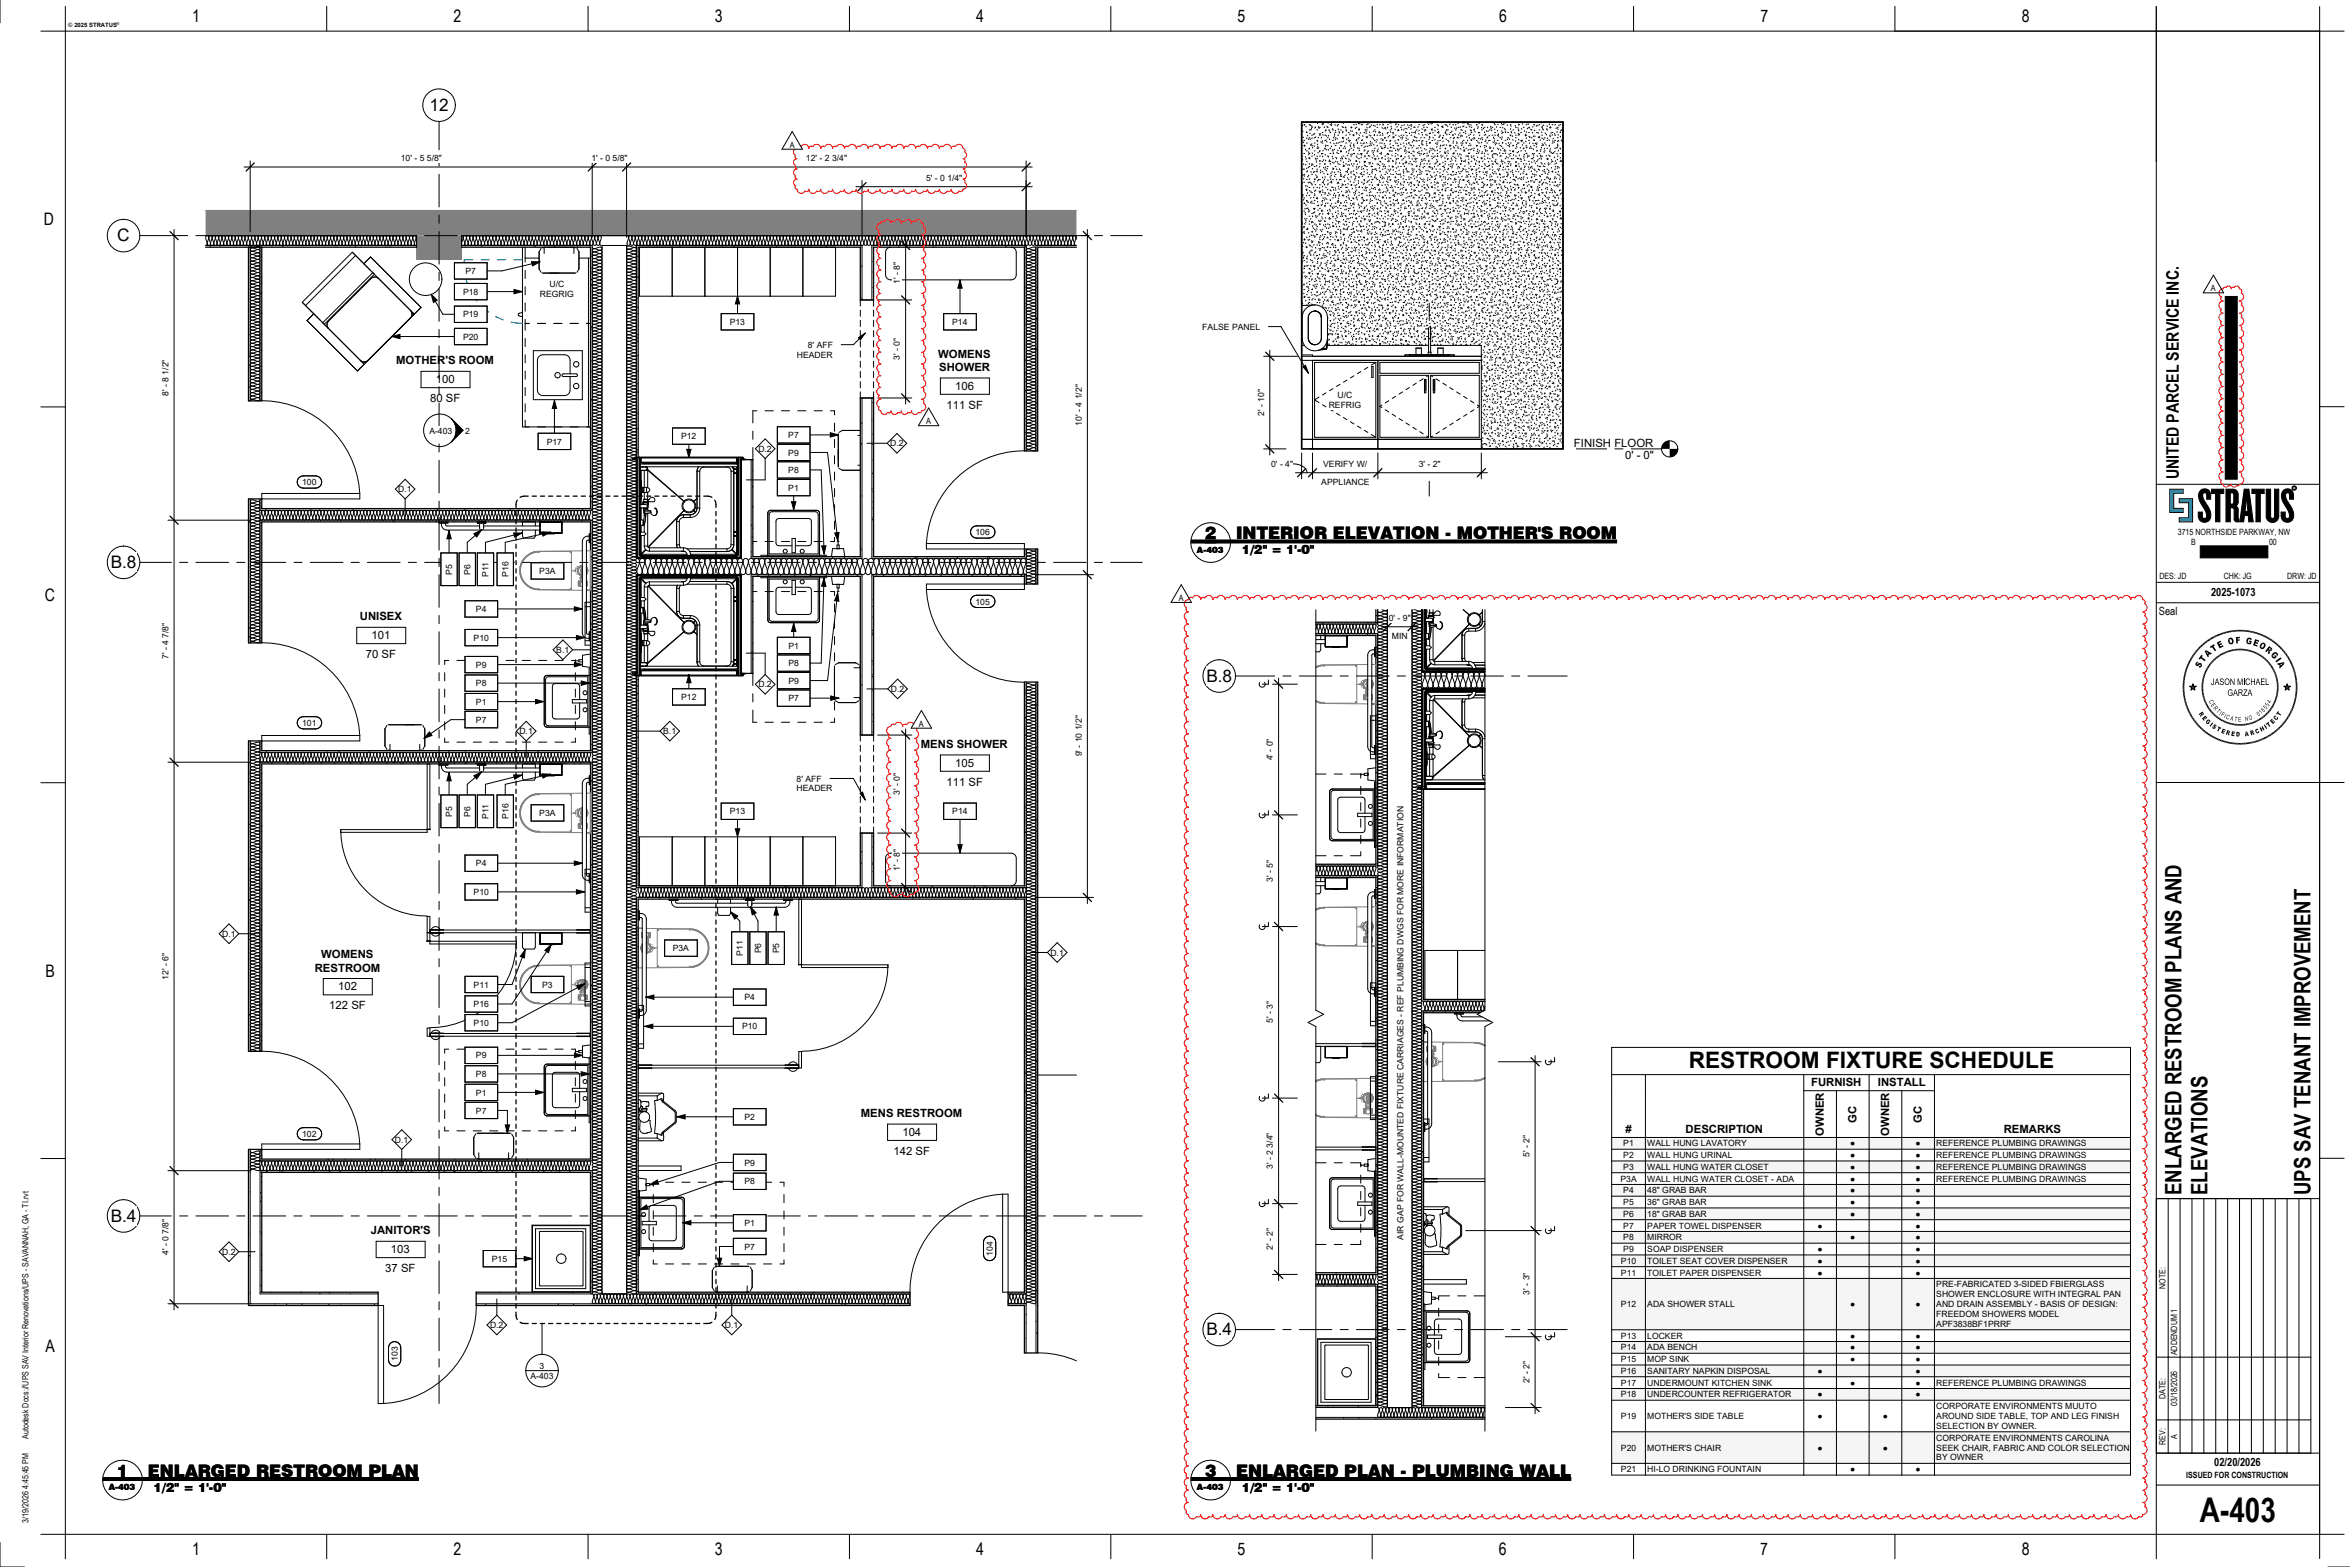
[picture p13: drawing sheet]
<svg xmlns="http://www.w3.org/2000/svg" width="914mm" height="610mm" viewBox="0 0 914 610" stroke-linecap="round" stroke-linejoin="round" font-family="sans-serif">
<defs><g id="words">
<text font-size="13.2" x="856" y="592.1">A-403</text>
<g font-size="8.8">
<text x="657.1" y="415.6">RESTROOM FIXTURE SCHEDULE</text>
<text x="848.9" y="464.9" transform="rotate(-90 848.9 464.9)">ENLARGED RESTROOM PLANS AND</text>
<text x="859" y="464.9" transform="rotate(-90 859 464.9)">ELEVATIONS</text>
<text x="899" y="464.9" transform="rotate(-90 899 464.9)">UPS SAV TENANT IMPROVEMENT</text>
</g>
<g font-size="6.7">
<text x="74.8" y="8.7">1</text>
<text x="176.5" y="8.7">2</text>
<text x="278.2" y="8.7">3</text>
<text x="379.9" y="8.7">4</text>
<text x="481.6" y="8.7">5</text>
<text x="583.3" y="8.7">6</text>
<text x="685" y="8.7">7</text>
<text x="786.7" y="8.7">8</text>
<text x="167.1" y="43.2">12</text>
<text x="17.1" y="87.5">D</text>
<text x="45.6" y="93.9">C</text>
<text x="847.8" y="186.4" transform="rotate(-90 847.8 186.4)">UNITED PARCEL SERVICE INC.</text>
<text x="468.9" y="209.8">2</text>
<text x="481" y="209.8">INTERIOR ELEVATION - MOTHER'S ROOM</text>
<text x="43.1" y="221.1">B.8</text>
<text x="17.5" y="233.7">C</text>
<text x="469.4" y="265.3">B.8</text>
<text x="17.7" y="379.9">B</text>
<text x="43.1" y="475.3">B.4</text>
<text x="469.4" y="519.5">B.4</text>
<text x="17.7" y="526.1">A</text>
<text x="45.5" y="574.6">1</text>
<text x="57.6" y="574.6">ENLARGED RESTROOM PLAN</text>
<text x="468.9" y="574.6">3</text>
<text x="481" y="574.6">ENLARGED PLAN - PLUMBING WALL</text>
<text x="74.8" y="605">1</text>
<text x="176.5" y="605">2</text>
<text x="278.2" y="605">3</text>
<text x="379.9" y="605">4</text>
<text x="481.6" y="605">5</text>
<text x="583.3" y="605">6</text>
<text x="685" y="605">7</text>
<text x="786.7" y="605">8</text>
</g>
<g font-size="4.9">
<text x="483.1" y="215.6">1/2&quot; = 1'-0&quot;</text>
<text x="59.7" y="580.3">1/2&quot; = 1'-0&quot;</text>
<text x="483.1" y="580.3">1/2&quot; = 1'-0&quot;</text>
</g>
<g font-size="4.4">
<text x="154.2" y="141.8">MOTHER'S ROOM</text>
<text x="365.1" y="139.2">WOMENS</text>
<text x="169.6" y="149">100</text>
<text x="365.4" y="144.4">SHOWER</text>
<text x="371.7" y="151.6">106</text>
<text x="167.4" y="156.4">80 SF</text>
<text x="368.2" y="159">111 SF</text>
<text x="612.5" y="173.9">FINISH FLOOR</text>
<text x="632.3" y="178.6">0' - 0&quot;</text>
<text x="860.3" y="231.8">2025-1073</text>
<text x="840" y="239.2">Seal</text>
<text x="140" y="241.4">UNISEX</text>
<text x="144.6" y="248.6">101</text>
<text x="142.4" y="256">70 SF</text>
<text x="358.3" y="291">MENS SHOWER</text>
<text x="371.7" y="298.2">105</text>
<text x="368.3" y="305.7">111 SF</text>
<text x="122.5" y="378">RESTROOM</text>
<text x="125" y="372.8">WOMENS</text>
<text x="131.5" y="385.2">102</text>
<text x="128.1" y="392.6">122 SF</text>
<text x="704.7" y="422.6">FURNISH</text>
<text x="730.7" y="422.6">INSTALL</text>
<text x="335" y="434.6">MENS RESTROOM</text>
<text x="722.4" y="436.7" transform="rotate(-90 722.4 436.7)">GC</text>
<text x="747.8" y="436.7" transform="rotate(-90 747.8 436.7)">GC</text>
<text x="351.1" y="441.8">104</text>
<text x="632.4" y="440.8">#</text>
<text x="655.9" y="440.8">DESCRIPTION</text>
<text x="709.7" y="441.9" transform="rotate(-90 709.7 441.9)">OWNER</text>
<text x="735.1" y="441.9" transform="rotate(-90 735.1 441.9)">OWNER</text>
<text x="779.7" y="440.8">REMARKS</text>
<text x="347.7" y="449.3">142 SF</text>
<text x="144.3" y="480.2">JANITOR'S</text>
<text x="152.1" y="487.4">103</text>
<text x="149.9" y="494.9">37 SF</text>
<text x="861.6" y="570.1">02/20/2026</text>
</g>
<g font-size="3.4">
<text x="307.3" y="57.4">A</text>
<text x="156" y="62.8">10' - 5 5/8&quot;</text>
<text x="230.1" y="62.8">1' - 0 5/8&quot;</text>
<text x="313.6" y="62.8">12' - 2 3/4&quot;</text>
<text x="360.3" y="70.4">5' - 0 1/4&quot;</text>
<text x="181.1" y="106.6">P7</text>
<text x="213.9" y="111.7">U/C</text>
<text x="350.2" y="110.3" transform="rotate(-90 350.2 110.3)">1' - 8&quot;</text>
<text x="860.3" y="113.3">A</text>
<text x="180.2" y="114.7">P18</text>
<text x="210.1" y="115.5">REGRIG</text>
<text x="180.2" y="123.5">P19</text>
<text x="284" y="126.4">P13</text>
<text x="370.5" y="126.4">P14</text>
<text x="467.8" y="128.2">FALSE PANEL</text>
<text x="180.2" y="132.1">P20</text>
<text x="314.3" y="135.3">8' AFF</text>
<text x="310" y="139.1">HEADER</text>
<text x="350.2" y="140" transform="rotate(-90 350.2 140)">3' - 0&quot;</text>
<text x="65.5" y="154" transform="rotate(-90 65.5 154)">8' - 8 1/2&quot;</text>
<text x="520.4" y="155">U/C</text>
<text x="491.9" y="161.8" transform="rotate(-90 491.9 161.8)">2' - 10&quot;</text>
<text x="517" y="158.8">REFRIG</text>
<text x="360.4" y="165">A</text>
<text x="420.9" y="165.5" transform="rotate(-90 420.9 165.5)">10' - 4 1/2&quot;</text>
<text x="167.1" y="168.8">A-403</text>
<text x="181" y="168.7">2</text>
<text x="212.7" y="172.9">P17</text>
<text x="265" y="170.9">P12</text>
<text x="306.7" y="170.4">P7</text>
<text x="346.4" y="173.6">D.2</text>
<text x="295.1" y="175.8">D.2</text>
<text x="306.7" y="177.2">P9</text>
<text x="306.7" y="184">P8</text>
<text x="494.6" y="181.7">0' - 4&quot;</text>
<text x="514.9" y="181.7">VERIFY W/</text>
<text x="552" y="181.7">3' - 2&quot;</text>
<text x="117.6" y="188.8">100</text>
<text x="155" y="191.5">D.1</text>
<text x="306.7" y="190.9">P1</text>
<text x="514.1" y="188.6">APPLIANCE</text>
<text x="379.6" y="208.2">106</text>
<text x="847.4" y="208.2">3715 NORTHSIDE PARKWAY, NW</text>
<text x="465.8" y="215">A-403</text>
<text x="852.6" y="212.1">B</text>
<text x="882.9" y="212.1">00</text>
<text x="175.9" y="223.6" transform="rotate(-90 175.9 223.6)">P5</text>
<text x="183" y="223.6" transform="rotate(-90 183 223.6)">P6</text>
<text x="190.1" y="224.5" transform="rotate(-90 190.1 224.5)">P11</text>
<text x="197.8" y="224.5" transform="rotate(-90 197.8 224.5)">P16</text>
<text x="209.8" y="223.3">P3A</text>
<text x="840.2" y="225.1">DES: JD</text>
<text x="865.3" y="225.1">CHK: JG</text>
<text x="890" y="225.1">DRW: JD</text>
<text x="458.7" y="233.7">A</text>
<text x="185.2" y="238.1">P4</text>
<text x="379.6" y="235.2">105</text>
<text x="540.4" y="241.6">0' - 9&quot;</text>
<text x="184.3" y="249.3">P10</text>
<text x="541.6" y="248.5">MIN</text>
<text x="65.5" y="256.5" transform="rotate(-90 65.5 256.5)">7' - 4 7/8&quot;</text>
<text x="216.5" y="254">B.1</text>
<text x="306.8" y="252.3">P1</text>
<text x="185.2" y="259.8">P9</text>
<text x="306.8" y="259.2">P8</text>
<text x="185.2" y="267">P8</text>
<text x="295.1" y="267.4">D.2</text>
<text x="306.8" y="266">P9</text>
<text x="346.6" y="269.2">D.2</text>
<text x="185.2" y="274.2">P1</text>
<text x="265" y="272.3">P12</text>
<text x="306.8" y="272.8">P7</text>
<text x="185.2" y="281.2">P7</text>
<text x="117.6" y="282.5">101</text>
<text x="202.1" y="285.6">D.1</text>
<text x="258.1" y="285.6">B.1</text>
<text x="357.6" y="282.6">A</text>
<text x="420.9" y="294.3" transform="rotate(-90 420.9 294.3)">9' - 10 1/2&quot;</text>
<text x="495.3" y="295.8" transform="rotate(-90 495.3 295.8)">4' - 0&quot;</text>
<text x="310" y="304.1">8' AFF</text>
<text x="310" y="307.9">HEADER</text>
<text x="350.2" y="309.3" transform="rotate(-90 350.2 309.3)">3' - 0&quot;</text>
<text x="175.9" y="317.7" transform="rotate(-90 175.9 317.7)">P5</text>
<text x="183" y="317.7" transform="rotate(-90 183 317.7)">P6</text>
<text x="209.8" y="317.5">P3A</text>
<text x="284" y="316.8">P13</text>
<text x="370.5" y="316.8">P14</text>
<text x="190.1" y="318.6" transform="rotate(-90 190.1 318.6)">P11</text>
<text x="197.8" y="318.6" transform="rotate(-90 197.8 318.6)">P16</text>
<text x="185.2" y="337">P4</text>
<text x="350.2" y="338.9" transform="rotate(-90 350.2 338.9)">1' - 8&quot;</text>
<text x="495.3" y="343" transform="rotate(-90 495.3 343)">3' - 5&quot;</text>
<text x="184.3" y="348.2">P10</text>
<text x="86.5" y="364.4">D.1</text>
<text x="261.8" y="370.1">P3A</text>
<text x="289.1" y="371.9" transform="rotate(-90 289.1 371.9)">P11</text>
<text x="296.2" y="370.9" transform="rotate(-90 296.2 370.9)">P6</text>
<text x="303.2" y="370.9" transform="rotate(-90 303.2 370.9)">P5</text>
<text x="408.7" y="371.7">D.1</text>
<text x="65.5" y="381.1" transform="rotate(-90 65.5 381.1)">12' - 6&quot;</text>
<text x="184.3" y="384.2">P11</text>
<text x="211" y="384.2">P3</text>
<text x="289.6" y="389.1">P4</text>
<text x="184.3" y="391.8">P16</text>
<text x="184.3" y="399.1">P10</text>
<text x="288.7" y="400.5">P10</text>
<text x="495.3" y="398.1" transform="rotate(-90 495.3 398.1)">5' - 3&quot;</text>
<text x="185.2" y="411.8">P9</text>
<text x="185.2" y="419">P8</text>
<text x="185.2" y="426.2">P1</text>
<text x="185.2" y="433.2">P7</text>
<text x="289.6" y="435.7">P2</text>
<text x="117.6" y="442.3">102</text>
<text x="153.7" y="444.5">D.1</text>
<text x="631.6" y="446">P1</text>
<text x="641" y="446">WALL HUNG LAVATORY</text>
<text x="719.9" y="446">●</text>
<text x="745.4" y="446">●</text>
<text x="753.4" y="446">REFERENCE PLUMBING DRAWINGS</text>
<text x="289.6" y="453.4">P9</text>
<text x="495.3" y="454.7" transform="rotate(-90 495.3 454.7)">3' - 2 3/4&quot;</text>
<text x="595.1" y="450.1" transform="rotate(-90 595.1 450.1)">5' - 2&quot;</text>
<text x="631.6" y="450.5">P2</text>
<text x="631.6" y="455.1">P3</text>
<text x="641" y="450.5">WALL HUNG URINAL</text>
<text x="641" y="455.1">WALL HUNG WATER CLOSET</text>
<text x="719.9" y="450.5">●</text>
<text x="719.9" y="455.1">●</text>
<text x="745.4" y="450.5">●</text>
<text x="745.4" y="455.1">●</text>
<text x="753.4" y="450.5">REFERENCE PLUMBING DRAWINGS</text>
<text x="753.4" y="455.1">REFERENCE PLUMBING DRAWINGS</text>
<text x="289.6" y="460.8">P8</text>
<text x="630.5" y="459.7">P3A</text>
<text x="641" y="459.7">WALL HUNG WATER CLOSET - ADA</text>
<text x="719.9" y="459.7">●</text>
<text x="745.4" y="459.7">●</text>
<text x="753.4" y="459.7">REFERENCE PLUMBING DRAWINGS</text>
<text x="631.6" y="464.3">P4</text>
<text x="641" y="464.3">48&quot; GRAB BAR</text>
<text x="719.9" y="464.3">●</text>
<text x="745.4" y="464.3">●</text>
<text x="631.6" y="468.8">P5</text>
<text x="631.6" y="473.4">P6</text>
<text x="641" y="468.8">36&quot; GRAB BAR</text>
<text x="641" y="473.4">18&quot; GRAB BAR</text>
<text x="719.9" y="468.8">●</text>
<text x="719.9" y="473.4">●</text>
<text x="745.4" y="468.8">●</text>
<text x="745.4" y="473.4">●</text>
<text x="289.6" y="476.9">P1</text>
<text x="631.6" y="478">P7</text>
<text x="641" y="478">PAPER TOWEL DISPENSER</text>
<text x="707.2" y="478">●</text>
<text x="745.4" y="478">●</text>
<text x="546.1" y="482.3" transform="rotate(-90 546.1 482.3)">AIR GAP FOR WALL-MOUNTED FIXTURE CARRIAGES - REF PLUMBING DWGS FOR MORE INFORMATION</text>
<text x="631.6" y="482.5">P8</text>
<text x="641" y="482.5">MIRROR</text>
<text x="719.9" y="482.5">●</text>
<text x="745.4" y="482.5">●</text>
<text x="65.5" y="488.3" transform="rotate(-90 65.5 488.3)">4' - 0 7/8&quot;</text>
<text x="86.5" y="488.1">D.2</text>
<text x="191.4" y="490.9">P15</text>
<text x="289.6" y="486.1">P7</text>
<text x="386.4" y="488.5" transform="rotate(-90 386.4 488.5)">104</text>
<text x="495.3" y="486.3" transform="rotate(-90 495.3 486.3)">2' - 2&quot;</text>
<text x="630.7" y="491.7">P10</text>
<text x="631.6" y="487.1">P9</text>
<text x="641" y="487.1">SOAP DISPENSER</text>
<text x="641" y="491.7">TOILET SEAT COVER DISPENSER</text>
<text x="707.2" y="487.1">●</text>
<text x="707.2" y="491.7">●</text>
<text x="745.4" y="487.1">●</text>
<text x="745.4" y="491.7">●</text>
<text x="630.7" y="496.2">P11</text>
<text x="641" y="496.2">TOILET PAPER DISPENSER</text>
<text x="707.2" y="496.2">●</text>
<text x="745.4" y="496.2">●</text>
<text x="595.1" y="503.6" transform="rotate(-90 595.1 503.6)">3' - 3&quot;</text>
<text x="753.4" y="500.8">PRE-FABRICATED 3-SIDED FBIERGLASS</text>
<text x="842.6" y="501.3" transform="rotate(-90 842.6 501.3)">NOTE:</text>
<text x="630.7" y="508.5">P12</text>
<text x="641" y="508.5">ADA SHOWER STALL</text>
<text x="719.9" y="508.5">●</text>
<text x="745.4" y="508.5">●</text>
<text x="753.4" y="504.6">SHOWER ENCLOSURE WITH INTEGRAL PAN</text>
<text x="753.4" y="508.5">AND DRAIN ASSEMBLY - BASIS OF DESIGN:</text>
<text x="753.4" y="512.3">FREEDOM SHOWERS MODEL</text>
<text x="190.7" y="516.6">D.2</text>
<text x="282.1" y="516.6">D.1</text>
<text x="630.7" y="520.8">P13</text>
<text x="641" y="520.8">LOCKER</text>
<text x="719.9" y="520.8">●</text>
<text x="745.4" y="520.8">●</text>
<text x="753.4" y="516.2">APF3838BF1PRRF</text>
<text x="630.7" y="525.4">P14</text>
<text x="641" y="525.4">ADA BENCH</text>
<text x="719.9" y="525.4">●</text>
<text x="745.4" y="525.4">●</text>
<text x="847.2" y="527.3" transform="rotate(-90 847.2 527.3)">ADDENDUM 1</text>
<text x="154.8" y="529.5" transform="rotate(-90 154.8 529.5)">103</text>
<text x="210" y="532.5">3</text>
<text x="630.7" y="529.9">P15</text>
<text x="641" y="529.9">MOP SINK</text>
<text x="719.9" y="529.9">●</text>
<text x="745.4" y="529.9">●</text>
<text x="206.4" y="536.5">A-403</text>
<text x="595.1" y="538" transform="rotate(-90 595.1 538)">2' - 2&quot;</text>
<text x="630.7" y="534.5">P16</text>
<text x="630.7" y="539.1">P17</text>
<text x="641" y="534.5">SANITARY NAPKIN DISPOSAL</text>
<text x="641" y="539.1">UNDERMOUNT KITCHEN SINK</text>
<text x="707.2" y="534.5">●</text>
<text x="719.9" y="539.1">●</text>
<text x="745.4" y="534.5">●</text>
<text x="745.4" y="539.1">●</text>
<text x="753.4" y="539.1">REFERENCE PLUMBING DRAWINGS</text>
<text x="630.7" y="543.6">P18</text>
<text x="641" y="543.6">UNDERCOUNTER REFRIGERATOR</text>
<text x="707.2" y="543.6">●</text>
<text x="745.4" y="543.6">●</text>
<text x="842.6" y="544.2" transform="rotate(-90 842.6 544.2)">DATE:</text>
<text x="753.4" y="548.2">CORPORATE ENVIRONMENTS MUUTO</text>
<text x="847.2" y="547" transform="rotate(-90 847.2 547)">03/18/2026</text>
<text x="630.7" y="552">P19</text>
<text x="641" y="552">MOTHER'S SIDE TABLE</text>
<text x="707.2" y="552">●</text>
<text x="732.6" y="552">●</text>
<text x="753.4" y="552">AROUND SIDE TABLE, TOP AND LEG FINISH</text>
<text x="753.4" y="555.9">SELECTION BY OWNER.</text>
<text x="11.1" y="559.8" transform="rotate(-90 11.1 559.8)">Autodesk Docs://UPS SAV Interior Renovations/UPS - SAVANNAH, GA - TI.rvt</text>
<text x="753.4" y="560.5">CORPORATE ENVIRONMENTS CAROLINA</text>
<text x="842.6" y="562" transform="rotate(-90 842.6 562)">REV:</text>
<text x="847.2" y="559.8" transform="rotate(-90 847.2 559.8)">A</text>
<text x="630.7" y="564.3">P20</text>
<text x="641" y="564.3">MOTHER'S CHAIR</text>
<text x="707.2" y="564.3">●</text>
<text x="732.6" y="564.3">●</text>
<text x="753.4" y="564.3">SEEK CHAIR, FABRIC AND COLOR SELECTION</text>
<text x="753.4" y="568.2">BY OWNER</text>
<text x="630.7" y="572.7">P21</text>
<text x="641" y="572.7">HI-LO DRINKING FOUNTAIN</text>
<text x="719.9" y="572.7">●</text>
<text x="745.4" y="572.7">●</text>
<text x="850.7" y="575">ISSUED FOR CONSTRUCTION</text>
<text x="42.3" y="579.8">A-403</text>
<text x="465.8" y="579.8">A-403</text>
<text x="11.1" y="592.3" transform="rotate(-90 11.1 592.3)">3/19/2026 4:45:45 PM</text>
</g>
<text font-size="2.3" x="26.6" y="10.4">© 2025 STRATUS</text>
<text font-size="1.5" x="45.3" y="9.7">®</text>
<text font-size="1.1" x="892.3" y="190.1">R</text>
</g></defs>
<g fill="#808080">
<path d="M162.1 91.7h17.5v9.2h-17.5z"/>
<path d="M162.1 81.9h256.7v9.8h-256.7z"/>
<path d="M80 81.9h82.1v9.8h-82.1z"/>
</g>
<g fill="#fff">
<path d="M101.2 456.1h.7v46.6h-.7z"/>
<path d="M96.7 456.1h.7v51.1h-.7z"/>
<path d="M101.9 202.4h127.9v.6h-127.9z"/>
<path d="M101.9 197.9h127.9v.6h-127.9z"/>
<path d="M101.9 296.5h127.9v.7h-127.9z"/>
<path d="M101.9 292h127.9v.7h-127.9z"/>
<path d="M101.9 455.4h127.9v.7h-127.9z"/>
<path d="M101.9 450.9h127.9v.7h-127.9z"/>
<path d="M80 95.5h82.1v.7h-82.1z"/>
<path d="M398.6 507.9h.7v18.4h-.7z"/>
<path d="M403.1 507.9h.7v18.4h-.7z"/>
<path d="M247.6 349.1h151v.7h-151z"/>
<path d="M292.3 224.2h.6v37.8h-.6z"/>
<path d="M247.6 349.8h.7v152.9h-.7z"/>
<path d="M292.3 178.8h.6v37.7h-.6z"/>
<path d="M398.6 507.2v.7h.7v-.7zM398.6 349.1v154.3h.7v-154.3zM398.6 265.3v80h.7v-80zM398.6 223.6v3.6h.7v-3.6zM398.6 213.6v3.6h.7v-3.6zM398.6 96.2v79.2h.7v-79.2z"/>
<path d="M403.1 265.3v242.6h.7v-242.6zM403.1 213.6v13.6h.7v-13.6zM403.1 96.2v79.2h.7v-79.2z"/>
<path d="M179.6 95.5v.7h50.8v-.7zM247.6 95.5v.7h87.8v-.7zM339.3 95.5v.7h60v-.7zM403.1 95.5v.7h15.7v-.7z"/>
<path d="M392.3 502.7v.7h6.3v-.7zM247.6 502.7v.7h106.5v-.7zM229.8 502.7v.7h.6v-.7z"/>
<path d="M392.3 507.2v.7h6.3v-.7zM229.8 507.2v.7h124.3v-.7z"/>
<path d="M229.8 296.5v53.3h.6v-53.3zM229.8 202.4v90.3h.6v-90.3zM229.8 96.2v102.3h.6v-102.3z"/>
<path d="M247.6 262.9v82.4h.7v-82.4zM247.6 223.6v.5l.5-.5zM247.6 216.7v.5h.5zM247.6 96.2v81.7h.7v-81.7z"/>
<path d="M185.3 502.7v.7h44.5v-.7zM101.2 502.7v.7h45.9v-.7z"/>
<path d="M185.3 507.2v.7h44.5v-.7zM96.7 507.2v.7h50.4v-.7z"/>
<path d="M101.2 455.4v.7h.7v-.7zM101.2 447.1v4.5h.7v-4.5zM101.2 296.5v112.5h.7v-112.5zM101.2 288.2v4.5h.7v-4.5zM101.2 202.4v47.7h.7v-47.7zM101.2 194.1v4.4h.7v-4.4zM101.2 96.2v59.8h.7v-59.8z"/>
<path d="M96.7 447.1v9h.7v-9zM96.7 288.2v120.8h.7v-120.8zM96.7 194.1v56h.7v-56zM96.7 96.2v59.8h.7v-59.8z"/>
<path d="M339.3 344.6v.7h59.3v-.7zM248.3 344.6v.7h87.1v-.7z"/>
<path d="M339.3 324.1v20.5h.6v-20.5zM339.3 224.2v61.8h.6v-61.8z"/>
<path d="M334.8 324.1v20.5h.6v-20.5zM334.8 224.2v61.8h.6v-61.8z"/>
<path d="M339.3 216.5v.7h59.3v-.7zM292.3 216.5v.7h43.1v-.7zM287.9 217.2h.5v-.5z"/>
<path d="M339.3 223.6v.6h59.3v-.6zM292.3 223.6v.6h43.1v-.6zM287.9 223.6l.5 .5v-.5z"/>
<path d="M229.8 455.4v47.3h.6v-47.3zM229.8 349.8v101.8h.6v-101.8z"/>
<path d="M334.8 154.8v61.7h.6v-61.7zM334.8 96.2v20.5h.6v-20.5z"/>
<path d="M339.3 154.8v61.7h.6v-61.7zM339.3 96.2v20.5h.6v-20.5z"/>
</g>
<g fill="none" stroke="#000" stroke-width=".39">
<path d="M80 92.2l.4-.5h.4l.5 .6M80 92.5l.6 2.4M80 91.7h82.1v4.5M80 95.5h82.1M80.6 94.9l.5 .6h.4l.4-.6M80.6 94.9l-.6 .6M81.3 92.3l.4-.6h.4l.4 .6M81.3 92.3l.6 2.6M81.3 92.3l-.7 2.6M81.7 95.6l.2 .3M81.9 94.9l.5 .6h.3l.5-.6M82.5 92.3l.5-.6h.4l.4 .6"/>
<path d="M82.5 92.3l.7 2.6M82.5 92.3l-.6 2.6M83.2 94.9l.4 .6h.4l.5-.6M83.8 92.3l.5-.6h.4l.4 .6M83.8 92.3l.7 2.6M83.8 92.3l-.6 2.6M84.5 94.9l.4 .6h.4l.4-.6M85.1 92.3l.5-.6h.3l.5 .6M85.1 92.3l.6 2.6M85.1 92.3l-.6 2.6M85.3 95.6h.4M85.7 94.9l.5 .6h.4l.4-.6"/>
<path d="M86.4 92.3l.4-.6h.4l.5 .6M86.4 92.3l.6 2.6M86.4 92.3l-.7 2.6M87 94.9l.5 .6h.4l.4-.6M87.7 92.3l.4-.6h.4l.4 .6M87.7 92.3l.6 2.6M87.7 92.3l-.7 2.6M88.3 94.9l.5 .6h.3l.5-.6M88.9 92.3l.5-.6h.4l.4 .6M88.9 92.3l.7 2.6M88.9 92.3l-.6 2.6M89.6 94.9l.4 .6h.4l.5-.6"/>
<path d="M90.2 92.3l.5-.6h.4l.4 .6M90.2 92.3l.7 2.6M90.2 92.3l-.6 2.6M90.9 94.9l.4 .6h.4l.4-.6M91.4 95.6h.4M91.5 92.3l.5-.6h.3l.5 .6M91.5 92.3l.6 2.6M91.5 92.3l-.6 2.6M92.1 94.9l.5 .6h.4l.4-.6M92.8 92.3l.4-.6h.4l.5 .6M92.8 92.3l.6 2.6M92.8 92.3l-.7 2.6"/>
<path d="M93.4 94.9l.5 .6h.4l.4-.6M94.1 92.3l.4-.6h.4l.4 .6M94.1 92.3l.6 2.6M94.1 92.3l-.7 2.6M94.7 94.9l.5 .6h.3l.5-.6M95.3 92.3l.5-.6h.4l.4 .6M95.3 92.3l.7 2.6M95.3 92.3l-.6 2.6M95.5 95.6h.3M96 94.9l.4 .6h.4l.5-.6M96.6 92.3l.5-.6h.4l.4 .6M96.6 92.3l.7 2.6"/>
<path d="M96.6 92.3l-.6 2.6M97.3 94.9l.4 .6h.4l.4-.6M97.4 95.8l.6 .6M97.4 96.2v59.8l.6-.7M97.9 92.3l.5-.6h.3l.5 .6M97.9 92.3l.6 2.6M97.9 92.3l-.6 2.6M98 96.4l1.3-.3a1.22 1.22 0 0 1 1.9 .1v.4l-.6 .5M98 96.4l2.6 .7M98 96.4l-.6 .5v.4l.6 .4M98 97.7l2.6 .6M98 97.7l-.6 .5v.3l.6 .5"/>
<path d="M98 99l2.6 .6M98 99l-.6 .4v.4l.6 .5M98.1 95.5l-.2 .3M98.5 94.9l.5 .6h.4l.4-.6M99.2 92.3l.4-.6h.4l.5 .6M99.2 92.3l.6 2.6M99.2 92.3l-.7 2.6M99.8 94.9l.5 .6h.4l.4-.6M100.5 92.3l.4-.6h.4l.4 .6M100.5 92.3l.6 2.6M100.5 92.3l-.7 2.6M100.6 97.1l-2.6 .6"/>
<path d="M100.6 97.1l.6 .4v.4l-.6 .4M100.6 98.3l-2.6 .7M100.6 98.3l.6 .5v.4l-.6 .4M100.6 99.6l-2.6 .7M100.6 99.6l.6 .5v.4l-.6 .4M101.1 94.9l.5 .6h.3l.5-.6M101.2 96.2v59.8M101.6 99.7h.3M101.7 92.3l.5-.6h.4l.4 .6M101.7 92.3l.7 2.6M101.7 92.3l-.6 2.6M102.4 94.9l.4 .6h.4l.5-.6"/>
<path d="M102.8 95.5v.1M103 92.3l.5-.6h.4l.4 .6M103 92.3l.7 2.6M103 92.3l-.6 2.6M103.7 94.9l.4 .6h.4l.4-.6M104.3 92.3l.5-.6h.3l.5 .6M104.3 92.3l.6 2.6M104.3 92.3l-.6 2.6M104.9 94.9l.5 .6h.4l.4-.6M105.6 92.3l.4-.6h.4l.5 .6M105.6 92.3l.6 2.6M105.6 92.3l-.7 2.6"/>
<path d="M105.7 95.6h.3M106.2 94.9l.5 .6h.4l.4-.6M106.9 92.3l.4-.6h.4l.4 .6M106.9 92.3l.6 2.6M106.9 92.3l-.7 2.6M107.5 94.9l.5 .6h.3l.5-.6M108.1 92.3l.5-.6h.4l.4 .6M108.1 92.3l.7 2.6M108.1 92.3l-.6 2.6M108.8 94.9l.4 .6h.4l.5-.6M109.4 92.3l.5-.6h.4l.4 .6M109.4 92.3l.7 2.6"/>
<path d="M109.4 92.3l-.6 2.6M110 95.8l.2 .3M110.1 94.9l.4 .6h.4l.4-.6M110.7 92.3l.5-.6h.3l.5 .6M110.7 92.3l.6 2.6M110.7 92.3l-.6 2.6M111.3 94.9l.5 .6h.4l.4-.6M111.8 95.6h.3M112 92.3l.4-.6h.4l.5 .6M112 92.3l.6 2.6M112 92.3l-.7 2.6M112.6 94.9l.5 .6h.4l.4-.6"/>
<path d="M113.3 92.3l.4-.6h.4l.4 .6M113.3 92.3l.6 2.6M113.3 92.3l-.7 2.6M113.9 94.9l.5 .6h.3l.5-.6M114.5 92.3l.5-.6h.4l.4 .6M114.5 92.3l.7 2.6M114.5 92.3l-.6 2.6M115.2 94.9l.4 .6h.4l.5-.6M115.8 92.3l.5-.6h.4l.4 .6M115.8 92.3l.7 2.6M115.8 92.3l-.6 2.6M116.5 94.9l.4 .6h.4l.4-.6"/>
<path d="M117.1 92.3l.5-.6h.3l.5 .6M117.1 92.3l.6 2.6M117.1 92.3l-.6 2.6M117.7 94.9l.5 .6h.4l.4-.6M117.9 95.6h.3M118.4 92.3l.4-.6h.4l.5 .6M118.4 92.3l.6 2.6M118.4 92.3l-.7 2.6M119 94.9l.5 .6h.4l.4-.6M119.2 95.5h.1M119.7 92.3l.4-.6h.4l.4 .6M119.7 92.3l.6 2.6"/>
<path d="M119.7 92.3l-.7 2.6M120.3 94.9l.5 .6h.3l.5-.6M120.9 92.3l.5-.6h.4l.4 .6M120.9 92.3l.7 2.6M120.9 92.3l-.6 2.6M121.6 94.9l.4 .6h.4l.5-.6M122.2 92.3l.5-.6h.4l.4 .6M122.2 92.3l.7 2.6M122.2 92.3l-.6 2.6M122.9 94.9l.4 .6h.4l.4-.6M123.5 92.3l.5-.6h.3l.5 .6M123.5 92.3l.6 2.6"/>
<path d="M123.5 92.3l-.6 2.6M124.1 94.9l.5 .6h.4l.4-.6M124.8 92.3l.4-.6h.4l.5 .6M124.8 92.3l.6 2.6M124.8 92.3l-.7 2.6M125.4 94.9l.5 .6h.4l.4-.6M126.1 92.3l.4-.6h.4l.4 .6M126.1 92.3l.6 2.6M126.1 92.3l-.7 2.6M126.3 95.5l-.1 .2M126.7 94.9l.5 .6h.3l.5-.6M127.3 92.3l.5-.6h.4l.4 .6"/>
<path d="M127.3 92.3l.7 2.6M127.3 92.3l-.6 2.6M128 94.9l.4 .6h.4l.5-.6M128.6 92.3l.5-.6h.4l.4 .6M128.6 92.3l.7 2.6M128.6 92.3l-.6 2.6M129.3 94.9l.4 .6h.4l.4-.6M129.9 92.3l.5-.6h.3l.5 .6M129.9 92.3l.6 2.6M129.9 92.3l-.6 2.6M130.1 95.6h.3M130.5 94.9l.5 .6h.4l.4-.6"/>
<path d="M131 95.5l.1 .2M131.2 92.3l.4-.6h.4l.5 .6M131.2 92.3l.6 2.6M131.2 92.3l-.7 2.6M131.8 94.9l.5 .6h.4l.4-.6M132.5 92.3l.4-.6h.4l.4 .6M132.5 92.3l.6 2.6M132.5 92.3l-.7 2.6M133.1 94.9l.5 .6h.3l.5-.6M133.7 92.3l.5-.6h.4l.4 .6M133.7 92.3l.7 2.6M133.7 92.3l-.6 2.6"/>
<path d="M134.4 94.9l.4 .6h.4l.5-.6M135 92.3l.5-.6h.4l.4 .6M135 92.3l.7 2.6M135 92.3l-.6 2.6M135.7 94.9l.4 .6h.4l.4-.6M136.2 95.6h.3M136.3 92.3l.5-.6h.3l.5 .6M136.3 92.3l.6 2.6M136.3 92.3l-.6 2.6M136.9 94.9l.5 .6h.4l.4-.6M137.1 98.1l-19.5 19.5M137.1 98.1l.5 .6"/>
<path d="M137.1 98.1l24.1 24.1M137.6 92.3l.4-.6h.4l.5 .6M137.6 92.3l.6 2.6M137.6 92.3l-.7 2.6M138.2 94.9l.5 .6h.4l.4-.6M138.2 95.9l.2 .3M138.9 92.3l.4-.6h.4l.4 .6M138.9 92.3l.6 2.6M138.9 92.3l-.7 2.6M139.5 94.9l.5 .6h.3l.5-.6M140.1 92.3l.5-.6h.4l.4 .6M140.1 92.3l.7 2.6"/>
<path d="M140.1 92.3l-.6 2.6M140.2 95.6h.4M140.8 94.9l.4 .6h.4l.5-.6M141.4 92.3l.5-.6h.4l.4 .6M141.4 92.3l.7 2.6M141.4 92.3l-.6 2.6M142.1 94.9l.4 .6h.4l.4-.6M142.7 92.3l.5-.6h.3l.5 .6M142.7 92.3l.6 2.6M142.7 92.3l-.6 2.6M143.3 94.9l.5 .6h.4l.4-.6M144 92.3l.4-.6h.4l.5 .6"/>
<path d="M144 92.3l.6 2.6M144 92.3l-.7 2.6M144.2 100l-.8 .7M144.2 100l-2.6 2.6 .7-.8M144.2 100l19.6 19.6M144.6 94.9l.5 .6h.4l.4-.6M145.3 92.3l.4-.6h.4l.4 .6M145.3 92.3l.6 2.6M145.3 92.3l-.7 2.6M145.9 94.9l.5 .6h.3l.5-.6M146.5 92.3l.5-.6h.4l.4 .6M146.5 92.3l.7 2.6"/>
<path d="M146.5 92.3l-.6 2.6M147.2 94.9l.4 .6h.4l.5-.6M147.8 92.3l.5-.6h.4l.4 .6M147.8 92.3l.7 2.6M147.8 92.3l-.6 2.6M148.5 94.9l.4 .6h.4l.4-.6M149.1 92.3l.5-.6h.3l.5 .6M149.1 92.3l.6 2.6M149.1 92.3l-.6 2.6M149.7 94.9l.5 .6h.4l.4-.6M150.1 96.1v.1M150.4 92.3l.4-.6h.4l.5 .6"/>
<path d="M150.4 92.3l.6 2.6M150.4 92.3l-.7 2.6M150.4 95.6h.3M151 94.9l.5 .6h.4l.4-.6M151.7 92.3l.4-.6h.4l.4 .6M151.7 92.3l.6 2.6M151.7 92.3l-.7 2.6M151.8 96l-.1 .2M152.3 94.9l.5 .6h.3l.5-.6M152.9 92.3l.5-.6h.4l.4 .6M152.9 92.3l.7 2.6M152.9 92.3l-.6 2.6"/>
<path d="M153.6 94.9l.4 .6h.4l.5-.6M154.2 92.3l.5-.6h.4l.4 .6M154.2 92.3l.7 2.6M154.2 92.3l-.6 2.6M154.4 95.5h.1M154.9 94.9l.4 .6h.4l.4-.6M155.5 92.3l.5-.6h.3l.5 .6M155.5 92.3l.6 2.6M155.5 92.3l-.6 2.6M156.1 94.9l.5 .6h.4l.4-.6M156.5 95.6h.4M156.8 92.3l.4-.6h.4l.5 .6"/>
<path d="M156.8 92.3l.6 2.6M156.8 92.3l-.7 2.6M157.4 94.9l.5 .6h.4l.4-.6M158.1 92.3l.4-.6h.4l.4 .6M158.1 92.3l.6 2.6M158.1 92.3l-.7 2.6M158.7 94.9l.5 .6h.3l.5-.6M159.3 92.3l.5-.6h.4l.4 .6M159.3 92.3l.7 2.6M159.3 92.3l-.6 2.6M160 94.9l.4 .6h.4l.5-.6M160.6 92.3l.5-.6h.4a1.22 1.22 0 0 1 .1 1.9l-.3 1.3"/>
<path d="M160.6 92.3l.7 2.6M160.6 92.3l-.6 2.6M161.3 94.9l.6 .6M179.6 91.7l.6 .6M179.6 91.7h239.2M179.6 91.7v4.5M179.6 95.5h50.8v103h-129.2M180.2 92.3l.5-.6h.4l.4 .6M180.2 92.3l.7 2.6M180.2 92.3l-.3 1.3a1.22 1.22 0 0 0 .1 1.9h.4l.5-.6M180.9 94.9l.4 .6h.4l.4-.6M180.9 95.6h.4"/>
<path d="M181.5 92.3l.5-.6h.3l.5 .6M181.5 92.3l.6 2.6M181.5 92.3l-.6 2.6M182.1 94.9l.5 .6h.4l.4-.6M182.8 92.3l.4-.6h.4l.5 .6M182.8 92.3l.6 2.6M182.8 92.3l-.7 2.6M183.4 94.9l.5 .6h.4l.4-.6M184.1 92.3l.4-.6h.4l.4 .6M184.1 92.3l.6 2.6M184.1 92.3l-.7 2.6M184.7 94.9l.5 .6h.3l.5-.6"/>
<path d="M185 95.6h.3M185.3 92.3l.5-.6h.4l.4 .6M185.3 92.3l.7 2.6M185.3 92.3l-.6 2.6M186 94.9l.4 .6h.4l.5-.6M186.6 92.3l.5-.6h.4l.4 .6M186.6 92.3l.7 2.6M186.6 92.3l-.6 2.6M187.3 94.9l.4 .6h.4l.4-.6M187.4 95.7l.2 .3M187.9 92.3l.5-.6h.3l.5 .6M187.9 92.3l.6 2.6"/>
<path d="M187.9 92.3l-.6 2.6M188.5 94.9l.5 .6h.4l.4-.6M189.2 92.3l.4-.6h.4l.5 .6M189.2 92.3l.6 2.6M189.2 92.3l-.7 2.6M189.8 94.9l.5 .6h.4l.4-.6M190.5 92.3l.4-.6h.4l.4 .6M190.5 92.3l.6 2.6M190.5 92.3l-.7 2.6M191.1 94.9l.5 .6h.3l.5-.6M191.7 92.3l.5-.6h.4l.4 .6M191.7 92.3l.7 2.6"/>
<path d="M191.7 92.3l-.6 2.6M192.4 94.9l.4 .6h.4l.5-.6M193 92.3l.5-.6h.4l.4 .6M193 92.3l.7 2.6M193 92.3l-.6 2.6M193.7 94.9l.4 .6h.4l.4-.6M194.3 92.3l.5-.6h.3l.5 .6M194.3 92.3l.6 2.6M194.3 92.3l-.6 2.6M194.9 94.9l.5 .6h.4l.4-.6M195.2 95.6h.3M195.6 92.3l.4-.6h.4l.5 .6"/>
<path d="M195.6 92.3l.6 2.6M195.6 92.3l-.7 2.6M196.2 94.9l.5 .6h.4l.4-.6M196.9 92.3l.4-.6h.4l.4 .6M196.9 92.3l.6 2.6M196.9 92.3l-.7 2.6M197.5 94.9l.5 .6h.3l.5-.6M198.1 92.3l.5-.6h.4l.4 .6M198.1 92.3l.7 2.6M198.1 92.3l-.6 2.6M198.8 94.9l.4 .6h.4l.5-.6M199.4 92.3l.5-.6h.4l.4 .6"/>
<path d="M199.4 92.3l.7 2.6M199.4 92.3l-.6 2.6M200.1 94.9l.4 .6h.4l.4-.6M200.7 92.3l.5-.6h.3l.5 .6M200.7 92.3l.6 2.6M200.7 92.3l-.6 2.6M201.3 95.6h.3M201.3 94.9l.5 .6h.4l.4-.6M202 92.3l.4-.6h.4l.5 .6M202 92.3l.6 2.6M202 92.3l-.7 2.6M202.6 94.9l.5 .6h.4l.4-.6"/>
<path d="M203.3 92.3l.4-.6h.4l.4 .6M203.3 92.3l.6 2.6M203.3 92.3l-.7 2.6M203.3 96.2v69.9h26.5v-63.4M203.9 94.9l.5 .6h.3l.5-.6M204.3 96.2v5.8M204.5 92.3l.5-.6h.4l.4 .6M204.5 92.3l.7 2.6M204.5 92.3l-.6 2.6M205.2 94.9l.4 .6h.4l.5-.6M205.8 92.3l.5-.6h.4l.4 .6M205.8 92.3l.7 2.6"/>
<path d="M205.8 92.3l-.6 2.6M206.5 94.9l.4 .6h.4l.4-.6M207.1 92.3l.5-.6h.3l.5 .6M207.1 92.3l.6 2.6M207.1 92.3l-.6 2.6M207.4 95.6h.3M207.7 94.9l.5 .6h.4l.4-.6M208.3 95.7l-.1 .3M208.4 92.3l.4-.6h.4l.5 .6M208.4 92.3l.6 2.6M208.4 92.3l-.7 2.6M208.5 95.5v.1"/>
<path d="M209 94.9l.5 .6h.4l.4-.6M209.7 92.3l.4-.6h.4l.4 .6M209.7 92.3l.6 2.6M209.7 92.3l-.7 2.6M209.8 98v6.6M210.3 94.9l.5 .6h.3l.5-.6M210.5 96.6l-.7 1.4M210.9 92.3l.5-.6h.4l.4 .6M210.9 92.3l.7 2.6M210.9 92.3l-.6 2.6M211 96.4h.7M211.6 94.9l.4 .6h.4l.5-.6"/>
<path d="M211.7 98.6v-2.4h11.6v2.4M212.2 92.3l.5-.6h.4l.4 .6M212.2 92.3l.7 2.6M212.2 92.3l-.6 2.6M212.9 94.9l.4 .6h.4l.4-.6M213.5 92.3l.5-.6h.3l.5 .6M213.5 92.3l.6 2.6M213.5 92.3l-.6 2.6M214.1 94.9l.5 .6h.4l.4-.6M214.8 92.3l.4-.6h.4l.5 .6M214.8 92.3l.6 2.6M214.8 92.3l-.7 2.6"/>
<path d="M215.4 94.9l.5 .6h.4l.4-.6M215.7 95.8l.2 .3M216.1 92.3l.4-.6h.4l.4 .6M216.1 92.3l.6 2.6M216.1 92.3l-.7 2.6M216.7 94.9l.5 .6h.3l.5-.6M217.3 92.3l.5-.6h.4l.4 .6M217.3 92.3l.7 2.6M217.3 92.3l-.6 2.6M218 94.9l.4 .6h.4l.5-.6M218.6 92.3l.5-.6h.4l.4 .6M218.6 92.3l.7 2.6"/>
<path d="M218.6 92.3l-.6 2.6M219.3 94.9l.4 .6h.4l.4-.6M219.6 95.6h.3M219.9 92.3l.5-.6h.3l.5 .6M219.9 92.3l.6 2.6M219.9 92.3l-.6 2.6M220.5 94.9l.5 .6h.4l.4-.6M221.2 92.3l.4-.6h.4l.5 .6M221.2 92.3l.6 2.6M221.2 92.3l-.7 2.6M221.8 94.9l.5 .6h.4l.4-.6M222.5 92.3l.4-.6h.4l.4 .6"/>
<path d="M222.5 92.3l.6 2.6M222.5 92.3l-.7 2.6M223.1 94.9l.5 .6h.3l.5-.6M223.3 96.4h.7M223.7 92.3l.5-.6h.4l.4 .6M223.7 92.3l.7 2.6M223.7 92.3l-.6 2.6M224.4 94.9l.4 .6h.4l.5-.6M224.5 96.6l.8 1.3M224.7 95.8l-.1 .3M224.9 95.5v.1M225 92.3l.5-.6h.4l.4 .6"/>
<path d="M225 92.3l.7 2.6M225 92.3l-.6 2.6M225.3 97.9v.1M225.3 98v6.6M225.7 94.9l.4 .6h.4l.4-.6M225.7 95.6h.3M226.3 92.3l.5-.6h.3l.5 .6M226.3 92.3l.6 2.6M226.3 92.3l-.6 2.6M226.9 94.9l.5 .6h.4l.4-.6M227.6 92.3l.4-.6h.4l.5 .6M227.6 92.3l.6 2.6"/>
<path d="M227.6 92.3l-.7 2.6M228.2 94.9l.5 .6h.4l.4-.6M228.9 92.3l.4-.6h.4l.4 .6M228.9 92.3l.6 2.6M228.9 92.3l-.7 2.6M229.3 96.1l-.1 .1M229.5 94.9l.5 .6h.3l.5-.6M229.7 95.6h.4M229.8 99.7h.3M230 98.9l-.2 .2M230.1 92.3l.5-.6h.4l.4 .6M230.1 92.3l.7 2.6"/>
<path d="M230.1 92.3l-.6 2.6M230.4 96.1l.7 .6M230.8 94.9l.4 .6h.4l.5-.6M231.1 96.7l1.3-.3a1.22 1.22 0 0 1 1.8 .1v.4l-.6 .5M231.1 96.7l2.5 .7M231.1 96.7l-.6 .5v.4l.6 .4M231.1 98l2.5 .7M231.1 98l-.6 .5v.3l.6 .5M231.1 99.3l2.5 .6M231.1 99.3l-.6 .4v.4l.6 .5M231.4 92.3l.5-.6h.4l.4 .6M231.4 92.3l.7 2.6"/>
<path d="M231.4 92.3l-.6 2.6M232.1 94.9l.4 .6h.4l.4-.6M232.7 92.3l.5-.6h.3a1.22 1.22 0 0 1 .2 1.9l-.4 1.3M232.7 92.3l.6 2.6M232.7 92.3l-.6 2.6M233.3 94.9l.7 .6M233.6 97.4l-2.5 .6M233.6 97.4l.6 .4v.4l-.6 .5M233.6 98.7l-2.5 .6M233.6 98.7l.6 .4v.4l-.6 .4M233.6 99.9l-2.5 .7M233.6 99.9l.6 .5v.4l-.6 .4"/>
<path d="M234.3 95.5h9.5v407.9h-9.5zM244 91.7l.6 .6M244.4 96.9l2.6 .7M244.4 96.9l-.6 .5v.4l.6 .4M244.4 98.2l2.6 .7M244.4 98.2l-.6 .5v.3l.6 .5M244.4 99.5l2.6 .6M244.4 99.5l-.6 .4v.4l.6 .5M244.6 92.3l-.3 1.3a1.22 1.22 0 0 0 .1 1.9h.4l.4-.6M244.6 92.3l.6 2.6M244.6 92.3l.5-.6h.3l.5 .6M245.2 94.9l.5 .6h.4l.4-.6"/>
<path d="M245.9 92.3l-.7 2.6M245.9 92.3l.6 2.6M245.9 92.3l.4-.6h.4l.5 .6M246.5 94.9l.5 .6h.4l.4-.6M247 96.3l-1.3-.3a1.22 1.22 0 0 0-1.9 .1v.4l.6 .4M247 96.3l-2.6 .6M247 96.3l.6 .4v.4l-.6 .5M247 97.6l-2.6 .6M247 97.6l.6 .4v.4l-.6 .5M247 98.9l-2.6 .6M247 98.9l.6 .4v.4l-.6 .4M247.2 92.3l-.7 2.6"/>
<path d="M247.2 92.3l.6 2.6M247.2 92.3l.4-.6h.4l.4 .6M247.6 95.7l-.6 .6M247.8 94.9l.5 .6h.3l.5-.6M248 99.7h.3M248.4 92.3l-.6 2.6M248.4 92.3l.7 2.6M248.4 92.3l.5-.6h.4l.4 .6M248.8 96.2h76.3v19h-76.3zM249.1 94.9l.4 .6h.4l.5-.6M249.7 92.3l-.6 2.6M249.7 92.3l.7 2.6"/>
<path d="M249.7 92.3l.5-.6h.4l.4 .6M250.4 94.9l.4 .6h.4l.4-.6M251 92.3l-.6 2.6M251 92.3l.6 2.6M251 92.3l.5-.6h.3l.5 .6M251.6 94.9l.5 .6h.4l.4-.6M252.1 95.6h.3M252.3 92.3l-.7 2.6M252.3 92.3l.6 2.6M252.3 92.3l.4-.6h.4l.5 .6M252.9 94.9l.5 .6h.4l.4-.6M253.6 92.3l-.7 2.6"/>
<path d="M253.6 92.3l.6 2.6M253.6 92.3l.4-.6h.4l.4 .6M254.2 94.9l.5 .6h.3l.5-.6M254.8 92.3l-.6 2.6M254.8 92.3l.7 2.6M254.8 92.3l.5-.6h.4l.4 .6M255.5 94.9l.4 .6h.4l.5-.6M255.8 96.1v.1M256.1 92.3l-.6 2.6M256.1 92.3l.7 2.6M256.1 92.3l.5-.6h.4l.4 .6M256.8 94.9l.4 .6h.4l.4-.6"/>
<path d="M257.4 92.3l-.6 2.6M257.4 92.3l.6 2.6M257.4 92.3l.5-.6h.3l.5 .6M258 94.9l.5 .6h.4l.4-.6M258.7 92.3l-.7 2.6M258.7 92.3l.6 2.6M258.7 92.3l.4-.6h.4l.5 .6M259.3 94.9l.5 .6h.4l.4-.6M260 92.3l-.7 2.6M260 92.3l.6 2.6M260 92.3l.4-.6h.4l.4 .6M260.6 94.9l.5 .6h.3l.5-.6"/>
<path d="M261.2 92.3l-.6 2.6M261.2 92.3l.7 2.6M261.2 92.3l.5-.6h.4l.4 .6M261.6 96.2v19M261.9 94.9l.4 .6h.4l.5-.6M262.5 92.3l-.6 2.6M262.5 92.3l.7 2.6M262.5 92.3l.5-.6h.4l.4 .6M263.2 94.9l.4 .6h.4l.4-.6M263.8 92.3l-.6 2.6M263.8 92.3l.6 2.6M263.8 92.3l.5-.6h.3l.5 .6"/>
<path d="M264.3 95.6h.4M264.4 94.9l.5 .6h.4l.4-.6M264.8 95.5l-.1 .3M265.1 92.3l-.7 2.6M265.1 92.3l.6 2.6M265.1 92.3l.4-.6h.4l.5 .6M265.7 94.9l.5 .6h.4l.4-.6M266.4 92.3l-.7 2.6M266.4 92.3l.6 2.6M266.4 92.3l.4-.6h.4l.4 .6M267 94.9l.5 .6h.3l.5-.6M267.6 92.3l-.6 2.6"/>
<path d="M267.6 92.3l.7 2.6M267.6 92.3l.5-.6h.4l.4 .6M268.3 94.9l.4 .6h.4l.5-.6M268.9 92.3l-.6 2.6M268.9 92.3l.7 2.6M268.9 92.3l.5-.6h.4l.4 .6M269.6 94.9l.4 .6h.4l.4-.6M270.2 92.3l-.6 2.6M270.2 92.3l.6 2.6M270.2 92.3l.5-.6h.3l.5 .6M270.4 95.6h.4M270.8 94.9l.5 .6h.4l.4-.6"/>
<path d="M271.5 92.3l-.7 2.6M271.5 92.3l.6 2.6M271.5 92.3l.4-.6h.4l.5 .6M272.1 94.9l.5 .6h.4l.4-.6M272.8 92.3l-.7 2.6M272.8 92.3l.6 2.6M272.8 92.3l.4-.6h.4l.4 .6M273.4 94.9l.5 .6h.3l.5-.6M274 92.3l-.6 2.6M274 92.3l.7 2.6M274 92.3l.5-.6h.4l.4 .6M274.3 96.2v19"/>
<path d="M274.5 95.6h.3M274.7 94.9l.4 .6h.4l.5-.6M275.3 92.3l-.6 2.6M275.3 92.3l.7 2.6M275.3 92.3l.5-.6h.4l.4 .6M276 94.9l.4 .6h.4l.4-.6M276.6 92.3l-.6 2.6M276.6 92.3l.6 2.6M276.6 92.3l.5-.6h.3l.5 .6M277.2 94.9l.5 .6h.4l.4-.6M277.9 92.3l-.7 2.6M277.9 92.3l.6 2.6"/>
<path d="M277.9 92.3l.4-.6h.4l.5 .6M278.5 94.9l.5 .6h.4l.4-.6M279.2 92.3l-.7 2.6M279.2 92.3l.6 2.6M279.2 92.3l.4-.6h.4l.4 .6M279.8 94.9l.5 .6h.3l.5-.6M280.4 92.3l-.6 2.6M280.4 92.3l.7 2.6M280.4 92.3l.5-.6h.4l.4 .6M281.1 94.9l.4 .6h.4l.5-.6M281.2 95.6l-.1 .2M281.7 92.3l-.6 2.6"/>
<path d="M281.7 92.3l.7 2.6M281.7 92.3l.5-.6h.4l.4 .6M282.4 94.9l.4 .6h.4l.4-.6M283 92.3l-.6 2.6M283 92.3l.6 2.6M283 92.3l.5-.6h.3l.5 .6M283.6 94.9l.5 .6h.4l.4-.6M284.3 92.3l-.7 2.6M284.3 92.3l.6 2.6M284.3 92.3l.4-.6h.4l.5 .6M284.7 95.6h.3M284.9 94.9l.5 .6h.4l.4-.6"/>
<path d="M285.6 92.3l-.7 2.6M285.6 92.3l.6 2.6M285.6 92.3l.4-.6h.4l.4 .6M285.8 95.8l-.2 .3M286.2 94.9l.5 .6h.3l.5-.6M286.8 92.3l-.6 2.6M286.8 92.3l.7 2.6M286.8 92.3l.5-.6h.4l.4 .6M287 96.2v19M287.5 94.9l.4 .6h.4l.5-.6M288.1 92.3l-.6 2.6M288.1 92.3l.7 2.6"/>
<path d="M288.1 92.3l.5-.6h.4l.4 .6M288.8 94.9l.4 .6h.4l.4-.6M289.4 92.3l-.6 2.6M289.4 92.3l.6 2.6M289.4 92.3l.5-.6h.3l.5 .6M290 94.9l.5 .6h.4l.4-.6M290.7 92.3l-.7 2.6M290.7 92.3l.6 2.6M290.7 92.3l.4-.6h.4l.5 .6M290.8 95.6h.3M291.3 94.9l.5 .6h.4l.4-.6M292 92.3l-.7 2.6"/>
<path d="M292 92.3l.6 2.6M292 92.3l.4-.6h.4l.4 .6M292.6 94.9l.5 .6h.3l.5-.6M293.2 95.7l.1 .3M293.2 92.3l-.6 2.6M293.2 92.3l.7 2.6M293.2 92.3l.5-.6h.4l.4 .6M293.9 94.9l.4 .6h.4l.5-.6M294.5 92.3l-.6 2.6M294.5 92.3l.7 2.6M294.5 92.3l.5-.6h.4l.4 .6M295.2 94.9l.4 .6h.4l.4-.6"/>
<path d="M295.8 92.3l-.6 2.6M295.8 92.3l.6 2.6M295.8 92.3l.5-.6h.3l.5 .6M296.4 94.9l.5 .6h.4l.4-.6M296.9 95.6h.3M297.1 92.3l-.7 2.6M297.1 92.3l.6 2.6M297.1 92.3l.4-.6h.4l.5 .6M297.7 94.9l.5 .6h.4l.4-.6M298.4 92.3l-.7 2.6M298.4 92.3l.6 2.6M298.4 92.3l.4-.6h.4l.4 .6"/>
<path d="M299 94.9l.5 .6h.3l.5-.6M299.6 92.3l-.6 2.6M299.6 92.3l.7 2.6M299.6 92.3l.5-.6h.4l.4 .6M299.7 96.2v19M300.3 94.9l.4 .6h.4l.5-.6M300.9 92.3l-.6 2.6M300.9 92.3l.7 2.6M300.9 92.3l.5-.6h.4l.4 .6M301.6 94.9l.4 .6h.4l.4-.6M302.2 95.9l-.2 .3M302.2 92.3l-.6 2.6"/>
<path d="M302.2 92.3l.6 2.6M302.2 92.3l.5-.6h.3l.5 .6M302.8 94.9l.5 .6h.4l.4-.6M303.5 92.3l-.7 2.6M303.5 92.3l.6 2.6M303.5 92.3l.4-.6h.4l.5 .6M304.1 94.9l.5 .6h.4l.4-.6M304.8 92.3l-.7 2.6M304.8 92.3l.6 2.6M304.8 92.3l.4-.6h.4l.4 .6M305.4 94.9l.5 .6h.3l.5-.6M306 92.3l-.6 2.6"/>
<path d="M306 92.3l.7 2.6M306 92.3l.5-.6h.4l.4 .6M306.7 94.9l.4 .6h.4l.5-.6M307.3 92.3l-.6 2.6M307.3 92.3l.7 2.6M307.3 92.3l.5-.6h.4l.4 .6M308 94.9l.4 .6h.4l.4-.6M308.6 92.3l-.6 2.6M308.6 92.3l.6 2.6M308.6 92.3l.5-.6h.3l.5 .6M309.1 95.6h.3M309.2 94.9l.5 .6h.4l.4-.6"/>
<path d="M309.9 92.3l-.7 2.6M309.9 92.3l.6 2.6M309.9 92.3l.4-.6h.4l.5 .6M310.5 94.9l.5 .6h.4l.4-.6M311.2 92.3l-.7 2.6M311.2 92.3l.6 2.6M311.2 92.3l.4-.6h.4l.4 .6M311.8 94.9l.5 .6h.3l.5-.6M312.4 96.2v19M312.4 92.3l-.6 2.6M312.4 92.3l.7 2.6M312.4 92.3l.5-.6h.4l.4 .6"/>
<path d="M313.1 94.9l.4 .6h.4l.5-.6M313.7 92.3l-.6 2.6M313.7 92.3l.7 2.6M313.7 92.3l.5-.6h.4l.4 .6M314.2 95.5l.1 .2M314.4 94.9l.4 .6h.4l.4-.6M315 92.3l-.6 2.6M315 92.3l.6 2.6M315 92.3l.5-.6h.3l.5 .6M315.2 95.6h.3M315.6 94.9l.5 .6h.4l.4-.6M316.3 92.3l-.7 2.6"/>
<path d="M316.3 92.3l.6 2.6M316.3 92.3l.4-.6h.4l.5 .6M316.9 94.9l.5 .6h.4l.4-.6M317.6 92.3l-.7 2.6M317.6 92.3l.6 2.6M317.6 92.3l.4-.6h.4l.4 .6M318.2 94.9l.5 .6h.3l.5-.6M318.8 92.3l-.6 2.6M318.8 92.3l.7 2.6M318.8 92.3l.5-.6h.4l.4 .6M319.2 95.6h.4M319.5 94.9l.4 .6h.4l.5-.6"/>
<path d="M320.1 92.3l-.6 2.6M320.1 92.3l.7 2.6M320.1 92.3l.5-.6h.4l.4 .6M320.8 94.9l.4 .6h.4l.4-.6M321.2 95.5h.1M321.4 92.3l-.6 2.6M321.4 92.3l.6 2.6M321.4 92.3l.5-.6h.3l.5 .6M321.4 95.8l.2 .3M322 94.9l.5 .6h.4l.4-.6M322.7 92.3l-.7 2.6M322.7 92.3l.6 2.6"/>
<path d="M322.7 92.3l.4-.6h.4l.5 .6M323.3 94.9l.5 .6h.4l.4-.6M324 92.3l-.7 2.6M324 92.3l.6 2.6M324 92.3l.4-.6h.4l.4 .6M324.6 94.9l.5 .6h.3l.5-.6M325.2 92.3l-.6 2.6M325.2 92.3l.7 2.6M325.2 92.3l.5-.6h.4l.4 .6M325.9 94.9l.4 .6h.4l.5-.6M326.5 92.3l-.6 2.6M326.5 92.3l.7 2.6"/>
<path d="M326.5 92.3l.5-.6h.4l.4 .6M327.2 94.9l.4 .6h.4l.4-.6M327.8 92.3l-.6 2.6M327.8 92.3l.6 2.6M327.8 92.3l.5-.6h.3l.5 .6M328.4 94.9l.5 .6h.4l.4-.6M329.1 92.3l-.7 2.6M329.1 92.3l.6 2.6M329.1 92.3l.4-.6h.4l.5 .6M329.4 95.6h.3M329.7 94.9l.5 .6h.4l.4-.6M330.4 92.3l-.7 2.6"/>
<path d="M330.4 92.3l.6 2.6M330.4 92.3l.4-.6h.4l.4 .6M330.6 95.5l.1 .1M331 94.9l.5 .6h.3l.5-.6M331.6 92.3l-.6 2.6M331.6 92.3l.7 2.6M331.6 92.3l.5-.6h.4l.4 .6M332.3 94.9l.4 .6h.4l.5-.6M332.9 92.3l-.6 2.6M332.9 92.3l.7 2.6M332.9 92.3l.5-.6h.4l.4 .6M333.6 94.9l.4 .6h.4l.4-.6"/>
<path d="M334.2 92.3l-.6 2.6M334.2 92.3l.6 2.6M334.2 92.3l.5-.6h.3l.5 .6M334.8 94.9l.5 .6h.4l.4-.6M335 96l-.2 .3M335.5 92.3l-.7 2.6M335.5 92.3l.6 2.6M335.5 92.3l.4-.6h.4l.5 .6M336.1 94.9l.5 .6h.4l.4-.6M336.8 92.3l-.7 2.6M336.8 92.3l.6 2.6M336.8 92.3l.4-.6h.4l.4 .6"/>
<path d="M337.4 94.9l.5 .6h.3l.5-.6M338 92.3l-.6 2.6M338 92.3l.7 2.6M338 92.3l.5-.6h.4l.4 .6M338.7 94.9l.4 .6h.4l.5-.6M339.3 92.3l-.6 2.6M339.3 92.3l.7 2.6M339.3 92.3l.5-.6h.4l.4 .6M339.8 99.3l.1 .1M340 94.9l.4 .6h.4l.4-.6M340.6 92.3l-.6 2.6M340.6 92.3l.6 2.6"/>
<path d="M340.6 92.3l.5-.6h.3l.5 .6M341.2 94.9l.5 .6h.4l.4-.6M341.6 95.6h.3M341.9 92.3l-.7 2.6M341.9 92.3l.6 2.6M341.9 92.3l.4-.6h.4l.5 .6M342.5 95.8l-.1-.3-.3 .4M342.5 94.9l.5 .6h.4l.4-.6M343.2 92.3l-.7 2.6M343.2 92.3l.6 2.6M343.2 92.3l.4-.6h.4l.4 .6M343.8 94.9l.5 .6h.3l.5-.6"/>
<path d="M344.4 92.3l-.6 2.6M344.4 92.3l.7 2.6M344.4 92.3l.5-.6h.4l.4 .6M345.1 94.9l.4 .6h.4l.5-.6M345.7 92.3l-.6 2.6M345.7 92.3l.7 2.6M345.7 92.3l.5-.6h.4l.4 .6M346.4 94.9l.4 .6h.4l.4-.6M346.6 96.2l-1.4 .5-.6 1.4v9.3l1 1.2 1 .3 47.4-.1 .9-.5 .5-.9v-9.3l-.5-1.4-1.5-.5M347 92.3l-.6 2.6M347 92.3l.6 2.6M347 92.3l.5-.6h.3l.5 .6"/>
<path d="M347.6 94.9l.5 .6h.4l.4-.6M348.3 92.3l-.7 2.6M348.3 92.3l.6 2.6M348.3 92.3l.4-.6h.4l.5 .6M348.9 94.9l.5 .6h.4l.4-.6M349.6 92.3l-.7 2.6M349.6 92.3l.6 2.6M349.6 92.3l.4-.6h.4l.4 .6M349.7 96l.1 .2M350.2 94.9l.5 .6h.3l.5-.6M350.8 92.3l-.6 2.6M350.8 92.3l.7 2.6"/>
<path d="M350.8 92.3l.5-.6h.4l.4 .6M351.5 94.9l.4 .6h.4l.5-.6M352.1 92.3l-.6 2.6M352.1 92.3l.7 2.6M352.1 92.3l.5-.6h.4l.4 .6M352.8 94.9l.4 .6h.4l.5-.6M353.4 92.3l-.6 2.6M353.4 92.3l.7 2.6M353.4 92.3l.5-.6h.3l.5 .6M353.8 95.6h.3M354.1 94.9l.4 .6h.4l.4-.6M354.7 92.3l-.6 2.6"/>
<path d="M354.7 92.3l.6 2.6M354.7 92.3l.4-.6h.4l.5 .6M355.3 94.9l.5 .6h.4l.4-.6M356 92.3l-.7 2.6M356 92.3l.6 2.6M356 92.3l.4-.6h.4l.5 .6M356.6 94.9l.5 .6h.3l.5-.6M357.3 92.3l-.7 2.6M357.3 92.3l.6 2.6M357.3 92.3l.4-.6h.4l.4 .6M357.9 94.9l.4 .6h.4l.5-.6M358.5 92.3l-.6 2.6"/>
<path d="M358.5 92.3l.7 2.6M358.5 92.3l.5-.6h.4l.4 .6M358.7 95.6l-.2 .3M359.2 94.9l.4 .6h.4l.5-.6M359.8 92.3l-.6 2.6M359.8 92.3l.7 2.6M359.8 92.3l.5-.6h.3l.5 .6M359.9 95.6h.4M360.5 94.9l.4 .6h.4l.4-.6M361.1 92.3l-.6 2.6M361.1 92.3l.6 2.6M361.1 92.3l.4-.6h.4l.5 .6"/>
<path d="M361.7 94.9l.5 .6h.4l.4-.6M362.4 92.3l-.7 2.6M362.4 92.3l.6 2.6M362.4 92.3l.4-.6h.4l.5 .6M363 94.9l.5 .6h.3l.5-.6M363.2 95.9l-.1 .3M363.7 92.3l-.7 2.6M363.7 92.3l.6 2.6M363.7 92.3l.4-.6h.4l.4 .6M364 95.6h.3M364.3 94.9l.4 .6h.4l.5-.6M364.9 92.3l-.6 2.6"/>
<path d="M364.9 92.3l.7 2.6M364.9 92.3l.5-.6h.4l.4 .6M365.6 94.9l.4 .6h.4l.5-.6M366.2 92.3l-.6 2.6M366.2 92.3l.7 2.6M366.2 92.3l.5-.6h.3l.5 .6M366.9 94.9l.4 .6h.4l.4-.6M367.5 92.3l-.6 2.6M367.5 92.3l.6 2.6M367.5 92.3l.4-.6h.4l.5 .6M368.1 94.9l.5 .6h.4l.4-.6M368.8 92.3l-.7 2.6"/>
<path d="M368.8 92.3l.6 2.6M368.8 92.3l.4-.6h.4l.5 .6M369.4 94.9l.5 .6h.3l.5-.6M370.1 92.3l-.7 2.6M370.1 92.3l.6 2.6M370.1 92.3l.4-.6h.4l.4 .6M370.7 94.9l.4 .6h.4l.5-.6M371.3 92.3l-.6 2.6M371.3 92.3l.7 2.6M371.3 92.3l.5-.6h.4l.4 .6M372 94.9l.4 .6h.4l.5-.6M372.6 92.3l-.6 2.6"/>
<path d="M372.6 92.3l.7 2.6M372.6 92.3l.5-.6h.3l.5 .6M373.3 94.9l.4 .6h.4l.4-.6M373.9 92.3l-.6 2.6M373.9 92.3l.6 2.6M373.9 92.3l.4-.6h.4l.5 .6M374.2 95.6h.3M374.5 94.9l.5 .6h.4l.4-.6M375.2 92.3l-.7 2.6M375.2 92.3l.6 2.6M375.2 92.3l.4-.6h.4l.5 .6M375.8 94.9l.5 .6h.3l.5-.6"/>
<path d="M376.5 92.3l-.7 2.6M376.5 92.3l.6 2.6M376.5 92.3l.4-.6h.4l.4 .6M377.1 94.9l.4 .6h.4l.5-.6M377.7 92.3l-.6 2.6M377.7 92.3l.7 2.6M377.7 92.3l.5-.6h.4l.4 .6M378.4 94.9l.4 .6h.4l.5-.6M379 92.3l-.6 2.6M379 92.3l.7 2.6M379 92.3l.5-.6h.3l.5 .6M379.7 94.9l.4 .6h.4l.4-.6"/>
<path d="M380.3 95.6h.3M380.3 92.3l-.6 2.6M380.3 92.3l.6 2.6M380.3 92.3l.4-.6h.4l.5 .6M380.9 94.9l.5 .6h.4l.4-.6M381.6 92.3l-.7 2.6M381.6 92.3l.6 2.6M381.6 92.3l.4-.6h.4l.5 .6M382.2 94.9l.5 .6h.3l.5-.6M382.9 92.3l-.7 2.6M382.9 92.3l.6 2.6M382.9 92.3l.4-.6h.4l.4 .6"/>
<path d="M383.5 94.9l.4 .6h.4l.5-.6M384.1 92.3l-.6 2.6M384.1 92.3l.7 2.6M384.1 92.3l.5-.6h.4l.4 .6M384.8 94.9l.4 .6h.4l.5-.6M385.4 92.3l-.6 2.6M385.4 92.3l.7 2.6M385.4 92.3l.5-.6h.3l.5 .6M386.1 94.9l.4 .6h.4l.4-.6M386.4 95.6h.3M386.7 92.3l-.6 2.6M386.7 92.3l.6 2.6"/>
<path d="M386.7 92.3l.4-.6h.4l.5 .6M387.3 94.9l.5 .6h.4l.4-.6M388 92.3l-.7 2.6M388 92.3l.6 2.6M388 92.3l.4-.6h.4l.5 .6M388.6 94.9l.5 .6h.3l.5-.6M389.3 92.3l-.7 2.6M389.3 92.3l.6 2.6M389.3 92.3l.4-.6h.4l.4 .6M389.9 94.9l.4 .6h.4l.5-.6M390.5 92.3l-.6 2.6M390.5 92.3l.7 2.6"/>
<path d="M390.5 92.3l.5-.6h.4l.4 .6M391.2 94.9l.4 .6h.4l.5-.6M391.5 95.8l-.2 .3M391.8 92.3l-.6 2.6M391.8 92.3l.7 2.6M391.8 92.3l.5-.6h.3l.5 .6M392.5 94.9l.4 .6h.4l.4-.6M393.1 92.3l-.6 2.6M393.1 92.3l.6 2.6M393.1 92.3l.4-.6h.4l.5 .6M393.7 94.9l.5 .6h.4l.4-.6M394.4 92.3l-.7 2.6"/>
<path d="M394.4 92.3l.6 2.6M394.4 92.3l.4-.6h.4l.5 .6M395 94.9l.5 .6h.3l.5-.6M395.7 92.3l-.7 2.6M395.7 92.3l.6 2.6M395.7 92.3l.4-.6h.4l.4 .6M396.3 94.9l.4 .6h.4l.5-.6M396.9 92.3l-.6 2.6M396.9 92.3l.7 2.6M396.9 92.3l.5-.6h.4l.4 .6M397.6 94.9l.4 .6h.4l.5-.6M398.2 92.3l-.6 2.6"/>
<path d="M398.2 92.3l.7 2.6M398.2 92.3l.5-.6h.3l.5 .6M398.6 95.6h.3M398.7 95.5l-.1 .1M398.9 94.9l.4 .6h.4l.4-.6M398.9 95.7l.1 .3M399.3 96.1l.6 .6M399.5 92.3l-.6 2.6M399.5 92.3l.6 2.6M399.5 92.3l.4-.6h.4l.5 .6M399.9 96.7l1.3-.3a1.22 1.22 0 0 1 1.9 .1v.4l-.6 .4M399.9 96.7l2.6 .6"/>
<path d="M399.9 96.7l-.6 .5v.3l.6 .5M399.9 98l2.6 .6M399.9 98l-.6 .4v.4l.6 .5M399.9 99.3l2.6 .6M399.9 99.3l-.6 .4v.4l.6 .4M400.1 94.9l.5 .6h.4l.4-.6M400.8 92.3l-.7 2.6M400.8 92.3l.6 2.6M400.8 92.3l.4-.6h.4l.5 .6M401.4 94.9l.5 .6h.3l.5-.6M402.1 92.3l-.7 2.6M402.1 92.3l.6 2.6"/>
<path d="M402.1 92.3l.4-.6h.4l.4 .6M402.5 97.3l-2.6 .7M402.5 97.3l.6 .5v.4l-.6 .4M402.5 98.6l-2.6 .7M402.5 98.6l.6 .5v.4l-.6 .4M402.5 99.9l-2.6 .6M402.5 99.9l.6 .5v.3l-.6 .5M402.7 94.9l.4 .6h.4l.5-.6M403.3 92.3l-.6 2.6M403.3 92.3l.7 2.6M403.3 92.3l.5-.6h.4l.4 .6M404 94.9l.4 .6h.4l.5-.6"/>
<path d="M404.6 92.3l-.6 2.6M404.6 92.3l.7 2.6M404.6 92.3l.5-.6h.3l.5 .6M404.7 95.6h.3M405.3 94.9l.4 .6h.4l.4-.6M405.9 92.3l-.6 2.6M405.9 92.3l.6 2.6M405.9 92.3l.4-.6h.4l.5 .6M406.5 94.9l.5 .6h.4l.4-.6M407.2 92.3l-.7 2.6M407.2 92.3l.6 2.6M407.2 92.3l.4-.6h.4l.5 .6"/>
<path d="M407.8 94.9l.5 .6h.3l.5-.6M408.5 92.3l-.7 2.6M408.5 92.3l.6 2.6M408.5 92.3l.4-.6h.4l.4 .6M408.7 95.6h.4M409.1 94.9l.4 .6h.4l.5-.6M409.7 92.3l-.6 2.6M409.7 92.3l.7 2.6M409.7 92.3l.5-.6h.4l.4 .6M410.4 94.9l.4 .6h.4l.5-.6M411 92.3l-.6 2.6M411 92.3l.7 2.6"/>
<path d="M411 92.3l.5-.6h.3l.5 .6M411.7 94.9l.4 .6h.4l.4-.6M412.3 92.3l-.6 2.6M412.3 92.3l.6 2.6M412.3 92.3l.4-.6h.4l.5 .6M412.9 94.9l.5 .6h.4l.4-.6M413.6 92.3l-.7 2.6M413.6 92.3l.6 2.6M413.6 92.3l.4-.6h.4l.5 .6M414.2 94.9l.5 .6h.3l.5-.6M414.9 92.3l-.7 2.6M414.9 92.3l.6 2.6"/>
<path d="M414.9 92.3l.4-.6h.4l.4 .6M415.1 95.5l-.1 .2M415.5 94.9l.4 .6h.4l.5-.6M416.1 92.3l-.6 2.6M416.1 92.3l.7 2.6M416.1 92.3l.5-.6h.4l.4 .6M416.8 94.9l.4 .6h.4l.5-.6M417.4 92.3l-.6 2.6M417.4 92.3l.7 2.6M417.4 92.3l.5-.6h.3l.5 .6M418.1 94.9l.4 .6h.3M418.7 92.3l-.6 2.6"/>
<path d="M418.7 92.3l.1 .8M418.8 91.9l-.1 .4M418.8 95.5h-15.7v79.9M98 100.3l2.6 .6M98 100.3l-.6 .4v.4l.6 .4M98 101.5l2.6 .7M98 101.5l-.6 .5v.4l.6 .4M98 102.8l2.6 .7M98 102.8l-.6 .5v.4l.6 .4M98 104.1l2.6 .6M98 104.1l-.6 .5v.3l.6 .5M98 105.4l2.6 .6"/>
<path d="M98 105.4l-.6 .4v.4l.6 .5M98 106.7l2.6 .6M98 106.7l-.6 .4v.4l.6 .4M98 107.9l2.6 .7M98 107.9l-.6 .5v.4l.6 .4M98 109.2l2.6 .7M98 109.2l-.6 .5v.4l.6 .4M98 110.5l2.6 .6M98 110.5l-.6 .5v.3l.6 .5M98 111.8l2.6 .6M98 111.8l-.6 .4v.4l.6 .5M98 113.1l2.6 .6"/>
<path d="M98 113.1l-.6 .4v.4l.6 .4M98 114.3l2.6 .7M98 114.3l-.6 .5v.4l.6 .4M98 115.6l2.6 .7M98 115.6l-.6 .5v.4l.6 .4M98 116.9l2.6 .6M98 116.9l-.6 .5v.3l.6 .5M98 118.2l2.6 .6M98 118.2l-.6 .4v.4l.6 .5M98 119.5l2.6 .6M98 119.5l-.6 .4v.4l.6 .4M100.6 100.9l-2.6 .6"/>
<path d="M100.6 100.9l.6 .5v.3l-.6 .5M100.6 102.2l-2.6 .6M100.6 102.2l.6 .4v.4l-.6 .5M100.6 103.5l-2.6 .6M100.6 103.5l.6 .4v.4l-.6 .4M100.6 104.7l-2.6 .7M100.6 104.7l.6 .5v.4l-.6 .4M100.6 106l-2.6 .7M100.6 106l.6 .5v.4l-.6 .4M100.6 107.3l-2.6 .6M100.6 107.3l.6 .5v.3l-.6 .5M100.6 108.6l-2.6 .6"/>
<path d="M100.6 108.6l.6 .4v.4l-.6 .5M100.6 109.9l-2.6 .6M100.6 109.9l.6 .4v.4l-.6 .4M100.6 111.1l-2.6 .7M100.6 111.1l.6 .5v.4l-.6 .4M100.6 112.4l-2.6 .7M100.6 112.4l.6 .5v.4l-.6 .4M100.6 113.7l-2.6 .6M100.6 113.7l.6 .5v.3l-.6 .5M100.6 115l-2.6 .6M100.6 115l.6 .4v.4l-.6 .5M100.6 116.3l-2.6 .6"/>
<path d="M100.6 116.3l.6 .4v.4l-.6 .4M100.6 117.5l-2.6 .7M100.6 117.5l.6 .5v.4l-.6 .4M100.6 118.8l-2.6 .7M100.6 118.8l.6 .5v.4l-.6 .4M101.6 107.8h.3M101.7 109.9l.2 .3M101.9 113.9l-.5 .3M117.6 117.6l.6 .5M117.6 117.6l4.5 4.5M144.2 105.3l-5.8-5.9-19.5 19.5 5.9 5.8M144.7 105.7l.4 .4-19.5 19.5"/>
<path d="M145.7 106.7l-19.5 19.5M147.3 108.4l-1.5-.7-1.5 .7-16.4 16.4M163.8 119.6l-.7 .7M163.8 119.6l-2.6 2.6M204.3 105.2v3.1M204.3 111.5v3.2M204.3 117.9v3.2M204.3 100.4h5.5M209.8 104.6l.7 1.4M211 106.2h13M225.3 100.4h4.5M225.3 104.6l-.8 1.4"/>
<path d="M229 100.4v65.7M229.8 118h.3M229.8 105.8h.3M229.8 116.1v.1M229.9 104.1l.1 .3M230.1 108.6l.2 .3M230.2 110.7l-.2 .3M230.4 113.1v.1M230.4 106.3l-.1 .2M231.1 100.6l2.5 .6M231.1 100.6l-.6 .4v.4l.6 .5M231.1 101.9l2.5 .6"/>
<path d="M231.1 101.9l-.6 .4v.4l.6 .4M231.1 103.1l2.5 .7M231.1 103.1l-.6 .5v.4l.6 .4M231.1 104.4l2.5 .7M231.1 104.4l-.6 .5v.3l.6 .5M231.1 105.7l2.5 .6M231.1 105.7l-.6 .4v.4l.6 .5M231.1 107l2.5 .6M231.1 107l-.6 .4v.4l.6 .5M231.1 108.3l2.5 .6M231.1 108.3l-.6 .4v.4l.6 .4M231.1 109.5l2.5 .7"/>
<path d="M231.1 109.5l-.6 .5v.4l.6 .4M231.1 110.8l2.5 .7M231.1 110.8l-.6 .5v.3l.6 .5M231.1 112.1l2.5 .6M231.1 112.1l-.6 .4v.4l.6 .5M231.1 113.4l2.5 .6M231.1 113.4l-.6 .4v.4l.6 .5M231.1 114.7l2.5 .6M231.1 114.7l-.6 .4v.4l.6 .4M231.1 115.9l2.5 .7M231.1 115.9l-.6 .5v.4l.6 .4M231.1 117.2l2.5 .7"/>
<path d="M231.1 117.2l-.6 .5v.3l.6 .5M231.1 118.5l2.5 .6M231.1 118.5l-.6 .4v.4l.6 .5M231.1 119.8l2.5 .6M231.1 119.8l-.6 .4v.4l.6 .5M233.6 101.2l-2.5 .7M233.6 101.2l.6 .5v.3l-.6 .5M233.6 102.5l-2.5 .6M233.6 102.5l.6 .4v.4l-.6 .5M233.6 103.8l-2.5 .6M233.6 103.8l.6 .4v.4l-.6 .5M233.6 105.1l-2.5 .6"/>
<path d="M233.6 105.1l.6 .4v.4l-.6 .4M233.6 106.3l-2.5 .7M233.6 106.3l.6 .5v.4l-.6 .4M233.6 107.6l-2.5 .7M233.6 107.6l.6 .5v.3l-.6 .5M233.6 108.9l-2.5 .6M233.6 108.9l.6 .4v.4l-.6 .5M233.6 110.2l-2.5 .6M233.6 110.2l.6 .4v.4l-.6 .5M233.6 111.5l-2.5 .6M233.6 111.5l.6 .4v.4l-.6 .4M233.6 112.7l-2.5 .7"/>
<path d="M233.6 112.7l.6 .5v.4l-.6 .4M233.6 114l-2.5 .7M233.6 114l.6 .5v.3l-.6 .5M233.6 115.3l-2.5 .6M233.6 115.3l.6 .4v.4l-.6 .5M233.6 116.6l-2.5 .6M233.6 116.6l.6 .4v.4l-.6 .5M233.6 117.9l-2.5 .6M233.6 117.9l.6 .4v.4l-.6 .4M233.6 119.1l-2.5 .7M233.6 119.1l.6 .5v.4l-.6 .4M244.4 100.8l2.6 .6"/>
<path d="M244.4 100.8l-.6 .4v.4l.6 .5M244.4 102.1l2.6 .6M244.4 102.1l-.6 .4v.4l.6 .4M244.4 103.3l2.6 .7M244.4 103.3l-.6 .5v.4l.6 .4M244.4 104.6l2.6 .7M244.4 104.6l-.6 .5v.3l.6 .5M244.4 105.9l2.6 .6M244.4 105.9l-.6 .4v.4l.6 .5M244.4 107.2l2.6 .6M244.4 107.2l-.6 .4v.4l.6 .5M244.4 108.5l2.6 .6"/>
<path d="M244.4 108.5l-.6 .4v.4l.6 .4M244.4 109.7l2.6 .7M244.4 109.7l-.6 .5v.4l.6 .4M244.4 111l2.6 .7M244.4 111l-.6 .5v.3l.6 .5M244.4 112.3l2.6 .6M244.4 112.3l-.6 .4v.4l.6 .5M244.4 113.6l2.6 .6M244.4 113.6l-.6 .4v.4l.6 .5M244.4 114.9l2.6 .6M244.4 114.9l-.6 .4v.4l.6 .4M244.4 116.1l2.6 .7"/>
<path d="M244.4 116.1l-.6 .5v.4l.6 .4M244.4 117.4l2.6 .7M244.4 117.4l-.6 .5v.3l.6 .5M244.4 118.7l2.6 .6M244.4 118.7l-.6 .4v.4l.6 .5M244.4 120l2.6 .6M244.4 120l-.6 .4v.4l.6 .5M247 100.1l-2.6 .7M247 100.1l.6 .5v.4l-.6 .4M247 101.4l-2.6 .7M247 101.4l.6 .5v.3l-.6 .5M247 102.7l-2.6 .6"/>
<path d="M247 102.7l.6 .4v.4l-.6 .5M247 104l-2.6 .6M247 104l.6 .4v.4l-.6 .5M247 105.3l-2.6 .6M247 105.3l.6 .4v.4l-.6 .4M247 106.5l-2.6 .7M247 106.5l.6 .5v.4l-.6 .4M247 107.8l-2.6 .7M247 107.8l.6 .5v.3l-.6 .5M247 109.1l-2.6 .6M247 109.1l.6 .4v.4l-.6 .5M247 110.4l-2.6 .6"/>
<path d="M247 110.4l.6 .4v.4l-.6 .5M247 111.7l-2.6 .6M247 111.7l.6 .4v.4l-.6 .4M247 112.9l-2.6 .7M247 112.9l.6 .5v.4l-.6 .4M247 114.2l-2.6 .7M247 114.2l.6 .5v.3l-.6 .5M247 115.5l-2.6 .6M247 115.5l.6 .4v.4l-.6 .5M247 116.8l-2.6 .6M247 116.8l.6 .4v.4l-.6 .5M247 118.1l-2.6 .6"/>
<path d="M247 118.1l.6 .4v.4l-.6 .4M247 119.3l-2.6 .7M247 119.3l.6 .5v.4l-.6 .4M247.9 104.5l-.2 .3M248 107.8h.3M248 116h.3M248.1 119.4l.2 .3M248.3 107.5h.1M334.8 119.1v-2.4h5.1v2.4M335.4 116h.1M335.4 103.4l-.1 .3M335.4 116.7v-21.2h-87.8v82.4"/>
<path d="M339.3 116.7v-21.2h60v79.9l.6-.6M339.6 111.9h.3M339.6 105.8h.3M339.6 101.7h.3M339.9 103.8l-.1 .1M398.6 103.8h.3M398.6 111.9h.3M398.6 118h.3M399.1 100.3l.2 .2M399.9 100.5l2.6 .7M399.9 100.5l-.6 .5v.4l.6 .4M399.9 101.8l2.6 .7"/>
<path d="M399.9 101.8l-.6 .5v.4l.6 .4M399.9 103.1l2.6 .6M399.9 103.1l-.6 .5v.3l.6 .5M399.9 104.4l2.6 .6M399.9 104.4l-.6 .4v.4l.6 .5M399.9 105.7l2.6 .6M399.9 105.7l-.6 .4v.4l.6 .4M399.9 106.9l2.6 .7M399.9 106.9l-.6 .5v.4l.6 .4M399.9 108.2l2.6 .7M399.9 108.2l-.6 .5v.4l.6 .4M399.9 109.5l2.6 .6"/>
<path d="M399.9 109.5l-.6 .5v.3l.6 .5M399.9 110.8l2.6 .6M399.9 110.8l-.6 .4v.4l.6 .5M399.9 112.1l2.6 .6M399.9 112.1l-.6 .4v.4l.6 .4M399.9 113.3l2.6 .7M399.9 113.3l-.6 .5v.4l.6 .4M399.9 114.6l2.6 .7M399.9 114.6l-.6 .5v.4l.6 .4M399.9 115.9l2.6 .6M399.9 115.9l-.6 .5v.3l.6 .5M399.9 117.2l2.6 .6"/>
<path d="M399.9 117.2l-.6 .4v.4l.6 .5M399.9 118.5l2.6 .6M399.9 118.5l-.6 .4v.4l.6 .4M399.9 119.7l2.6 .7M399.9 119.7l-.6 .5v.4l.6 .4M402.5 101.2l-2.6 .6M402.5 101.2l.6 .4v.4l-.6 .5M402.5 102.5l-2.6 .6M402.5 102.5l.6 .4v.4l-.6 .4M402.5 103.7l-2.6 .7M402.5 103.7l.6 .5v.4l-.6 .4M402.5 105l-2.6 .7"/>
<path d="M402.5 105l.6 .5v.4l-.6 .4M402.5 106.3l-2.6 .6M402.5 106.3l.6 .5v.3l-.6 .5M402.5 107.6l-2.6 .6M402.5 107.6l.6 .4v.4l-.6 .5M402.5 108.9l-2.6 .6M402.5 108.9l.6 .4v.4l-.6 .4M402.5 110.1l-2.6 .7M402.5 110.1l.6 .5v.4l-.6 .4M402.5 111.4l-2.6 .7M402.5 111.4l.6 .5v.4l-.6 .4M402.5 112.7l-2.6 .6"/>
<path d="M402.5 112.7l.6 .5v.3l-.6 .5M402.5 114l-2.6 .6M402.5 114l.6 .4v.4l-.6 .5M402.5 115.3l-2.6 .6M402.5 115.3l.6 .4v.4l-.6 .4M402.5 116.5l-2.6 .7M402.5 116.5l.6 .5v.4l-.6 .4M402.5 117.8l-2.6 .7M402.5 117.8l.6 .5v.4l-.6 .4M402.5 119.1l-2.6 .6M402.5 119.1l.6 .5v.3l-.6 .5M403.5 111.9l.1 .3"/>
<path d="M403.7 116.4l.1 .1M96.9 130.1l-.2 .2M97.1 138.5l.1 .3M97.4 137.4l-.2 .3M98 120.7l2.6 .7M98 120.7l-.6 .5v.4l.6 .4M98 122l2.6 .7M98 122l-.6 .5v.4l.6 .4M98 123.3l2.6 .6M98 123.3l-.6 .5v.3l.6 .5M98 124.6l2.6 .6M98 124.6l-.6 .4v.4l.6 .5"/>
<path d="M98 125.9l2.6 .6M98 125.9l-.6 .4v.4l.6 .4M98 127.1l2.6 .7M98 127.1l-.6 .5v.4l.6 .4M98 128.4l2.6 .7M98 128.4l-.6 .5v.4l.6 .4M98 129.7l2.6 .6M98 129.7l-.6 .5v.3l.6 .5M98 131l2.6 .6M98 131l-.6 .4v.4l.6 .5M98 132.3l2.6 .6M98 132.3l-.6 .4v.4l.6 .4"/>
<path d="M98 133.5l2.6 .7M98 133.5l-.6 .5v.4l.6 .4M98 134.8l2.6 .7M98 134.8l-.6 .5v.4l.6 .4M98 136.1l2.6 .7M98 136.1l-.6 .5v.3l.6 .5M98 137.4l2.6 .6M98 137.4l-.6 .4v.4l.6 .5M98 138.7l2.6 .6M98 138.7l-.6 .4v.4l.6 .5M98 140l2.6 .6M98 140l-.6 .4v.4l.6 .4"/>
<path d="M100.6 120.1l-2.6 .6M100.6 120.1l.6 .5v.3l-.6 .5M100.6 121.4l-2.6 .6M100.6 121.4l.6 .4v.4l-.6 .5M100.6 122.7l-2.6 .6M100.6 122.7l.6 .4v.4l-.6 .4M100.6 123.9l-2.6 .7M100.6 123.9l.6 .5v.4l-.6 .4M100.6 125.2l-2.6 .7M100.6 125.2l.6 .5v.4l-.6 .4M100.6 126.5l-2.6 .6M100.6 126.5l.6 .5v.3l-.6 .5"/>
<path d="M100.6 127.8l-2.6 .6M100.6 127.8l.6 .4v.4l-.6 .5M100.6 129.1l-2.6 .6M100.6 129.1l.6 .4v.4l-.6 .4M100.6 130.3l-2.6 .7M100.6 130.3l.6 .5v.4l-.6 .4M100.6 131.6l-2.6 .7M100.6 131.6l.6 .5v.4l-.6 .4M100.6 132.9l-2.6 .6M100.6 132.9l.6 .5v.3l-.6 .5M100.6 134.2l-2.6 .6M100.6 134.2l.6 .4v.4l-.6 .5"/>
<path d="M100.6 135.5l-2.6 .6M100.6 135.5l.6 .4v.4l-.6 .5M100.6 136.8l-2.6 .6M100.6 136.8l.6 .4v.4l-.6 .4M100.6 138l-2.6 .7M100.6 138l.6 .5v.4l-.6 .4M100.6 139.3l-2.6 .7M100.6 139.3l.6 .5v.3l-.6 .5M101.3 133.7l.2 .2M101.6 122.1h.3M101.6 130.2h.3M101.6 136.3h.3"/>
<path d="M101.7 125.8l-.1 .3M101.9 121.5h-.1M119.5 124.7l19.6 19.6M120.2 123.9l-.7 .8M122.1 122.1l-.8 .7M122.1 122.1l19.6 19.6M122.1 122.1l-2.6 2.6M125.1 125.1l.5 .5M125.6 125.6l2.3 2.2M127.9 124.8l-.7 1.5 .7 1.5M143.6 139.8l-1.5 1.5-.5-.5M160.3 121.9l.6 .6-1.5 1.5"/>
<path d="M161.2 122.2l-1.5-1.5 .6 1.5-.6 1.5-16.5 16.5-1.5 .6-1.5-.6M161.9 121.5l-.7 .7M203.3 121.6l-1.3 .3-.4 .5 .4 .5 1.3 .3M204.3 125.8h1.6M204.3 124.2v4.3M204.3 131.7v3.1M204.3 138v3.2M207.5 136.4h19.1v19.1h-19.1zM209.1 125.8h3.2M215.5 125.8h3.1M221.8 125.8h3.2M228.2 125.8h1.6"/>
<path d="M229.8 122.1h.3M229.8 128.2h.3M230.1 127.1l-.1 .3M231.1 121.1l2.5 .6M231.1 121.1l-.6 .4v.4l.6 .4M231.1 122.3l2.5 .7M231.1 122.3l-.6 .5v.4l.6 .4M231.1 123.6l2.5 .7M231.1 123.6l-.6 .5v.3l.6 .5M231.1 124.9l2.5 .6M231.1 124.9l-.6 .4v.4l.6 .5M231.1 126.2l2.5 .6"/>
<path d="M231.1 126.2l-.6 .4v.4l.6 .5M231.1 127.5l2.5 .6M231.1 127.5l-.6 .4v.4l.6 .4M231.1 128.7l2.5 .7M231.1 128.7l-.6 .5v.4l.6 .4M231.1 130l2.5 .7M231.1 130l-.6 .5v.3l.6 .5M231.1 131.3l2.5 .6M231.1 131.3l-.6 .4v.4l.6 .5M231.1 132.6l2.5 .6M231.1 132.6l-.6 .4v.4l.6 .5M231.1 133.9l2.5 .6"/>
<path d="M231.1 133.9l-.6 .4v.4l.6 .4M231.1 135.1l2.5 .7M231.1 135.1l-.6 .5v.4l.6 .4M231.1 136.4l2.5 .7M231.1 136.4l-.6 .5v.3l.6 .5M231.1 137.7l2.5 .6M231.1 137.7l-.6 .4v.4l.6 .5M231.1 139l2.5 .6M231.1 139l-.6 .4v.4l.6 .5M233.6 120.4l-2.5 .7M233.6 120.4l.6 .5v.3l-.6 .5M233.6 121.7l-2.5 .6"/>
<path d="M233.6 121.7l.6 .4v.4l-.6 .5M233.6 123l-2.5 .6M233.6 123l.6 .4v.4l-.6 .5M233.6 124.3l-2.5 .6M233.6 124.3l.6 .4v.4l-.6 .4M233.6 125.5l-2.5 .7M233.6 125.5l.6 .5v.4l-.6 .4M233.6 126.8l-2.5 .7M233.6 126.8l.6 .5v.3l-.6 .5M233.6 128.1l-2.5 .6M233.6 128.1l.6 .4v.4l-.6 .5M233.6 129.4l-2.5 .6"/>
<path d="M233.6 129.4l.6 .4v.4l-.6 .5M233.6 130.7l-2.5 .6M233.6 130.7l.6 .4v.4l-.6 .4M233.6 131.9l-2.5 .7M233.6 131.9l.6 .5v.4l-.6 .4M233.6 133.2l-2.5 .7M233.6 133.2l.6 .5v.3l-.6 .5M233.6 134.5l-2.5 .6M233.6 134.5l.6 .4v.4l-.6 .5M233.6 135.8l-2.5 .6M233.6 135.8l.6 .4v.4l-.6 .5M233.6 137.1l-2.5 .6"/>
<path d="M233.6 137.1l.6 .4v.4l-.6 .4M233.6 138.3l-2.5 .7M233.6 138.3l.6 .5v.4l-.6 .4M233.6 139.6l-2.5 .7M233.6 139.6l.6 .5v.3l-.6 .5M244.4 121.3l2.6 .6M244.4 121.3l-.6 .4v.4l.6 .4M244.4 122.5l2.6 .7M244.4 122.5l-.6 .5v.4l.6 .4M244.4 123.8l2.6 .7M244.4 123.8l-.6 .5v.3l.6 .5M244.4 125.1l2.6 .6"/>
<path d="M244.4 125.1l-.6 .4v.4l.6 .5M244.4 126.4l2.6 .6M244.4 126.4l-.6 .4v.4l.6 .5M244.4 127.7l2.6 .6M244.4 127.7l-.6 .4v.4l.6 .4M244.4 128.9l2.6 .7M244.4 128.9l-.6 .5v.4l.6 .4M244.4 130.2l2.6 .7M244.4 130.2l-.6 .5v.3l.6 .5M244.4 131.5l2.6 .6M244.4 131.5l-.6 .4v.4l.6 .5M244.4 132.8l2.6 .6"/>
<path d="M244.4 132.8l-.6 .4v.4l.6 .5M244.4 134.1l2.6 .6M244.4 134.1l-.6 .4v.4l.6 .4M244.4 135.3l2.6 .7M244.4 135.3l-.6 .5v.4l.6 .4M244.4 136.6l2.6 .7M244.4 136.6l-.6 .5v.3l.6 .5M244.4 137.9l2.6 .6M244.4 137.9l-.6 .4v.4l.6 .5M244.4 139.2l2.6 .6M244.4 139.2l-.6 .4v.4l.6 .5M247 120.6l-2.6 .7"/>
<path d="M247 120.6l.6 .5v.3l-.6 .5M247 121.9l-2.6 .6M247 121.9l.6 .4v.4l-.6 .5M247 123.2l-2.6 .6M247 123.2l.6 .4v.4l-.6 .5M247 124.5l-2.6 .6M247 124.5l.6 .4v.4l-.6 .4M247 125.7l-2.6 .7M247 125.7l.6 .5v.4l-.6 .4M247 127l-2.6 .7M247 127l.6 .5v.3l-.6 .5M247 128.3l-2.6 .6"/>
<path d="M247 128.3l.6 .4v.4l-.6 .5M247 129.6l-2.6 .6M247 129.6l.6 .4v.4l-.6 .5M247 130.9l-2.6 .6M247 130.9l.6 .4v.4l-.6 .4M247 132.1l-2.6 .7M247 132.1l.6 .5v.4l-.6 .4M247 133.4l-2.6 .7M247 133.4l.6 .5v.3l-.6 .5M247 134.7l-2.6 .6M247 134.7l.6 .4v.4l-.6 .5M247 136l-2.6 .6"/>
<path d="M247 136l.6 .4v.4l-.6 .5M247 137.3l-2.6 .6M247 137.3l.6 .4v.4l-.6 .4M247 138.5l-2.6 .7M247 138.5l.6 .5v.4l-.6 .4M247 139.8l-2.6 .7M247 139.8l.6 .5v.3l-.6 .5M247.6 126.7l.2 .3M247.9 131.2l.2 .3M248 132.7l-.1 .3M248 122.1h.3M248 130.2h.3"/>
<path d="M248 138.3h.3M334.8 120.7v2.3M334.8 124.6v2.4M334.8 128.6v2.4M334.8 132.6v2.4M334.8 136.6v2.3M339.9 120.7v2.3M339.9 124.6v2.4M339.9 128.6v2.4M339.9 132.6v2.4M339.9 136.6v2.3M398.6 126.1h.3"/>
<path d="M398.6 134.3h.3M398.6 136l.1 .2M398.9 140l-.2 .3M399.9 121l2.6 .7M399.9 121l-.6 .5v.4l.6 .4M399.9 122.3l2.6 .6M399.9 122.3l-.6 .5v.3l.6 .5M399.9 123.6l2.6 .6M399.9 123.6l-.6 .4v.4l.6 .5M399.9 124.9l2.6 .6M399.9 124.9l-.6 .4v.4l.6 .4M399.9 126.1l2.6 .7"/>
<path d="M399.9 126.1l-.6 .5v.4l.6 .4M399.9 127.4l2.6 .7M399.9 127.4l-.6 .5v.4l.6 .4M399.9 128.7l2.6 .6M399.9 128.7l-.6 .5v.3l.6 .5M399.9 130l2.6 .6M399.9 130l-.6 .4v.4l.6 .5M399.9 131.3l2.6 .6M399.9 131.3l-.6 .4v.4l.6 .4M399.9 132.5l2.6 .7M399.9 132.5l-.6 .5v.4l.6 .4M399.9 133.8l2.6 .7"/>
<path d="M399.9 133.8l-.6 .5v.4l.6 .4M399.9 135.1l2.6 .6M399.9 135.1l-.6 .5v.3l.6 .5M399.9 136.4l2.6 .6M399.9 136.4l-.6 .4v.4l.6 .5M399.9 137.7l2.6 .6M399.9 137.7l-.6 .4v.4l.6 .5M399.9 139l2.6 .6M399.9 139l-.6 .4v.4l.6 .4M402.5 120.4l-2.6 .6M402.5 120.4l.6 .4v.4l-.6 .5M402.5 121.7l-2.6 .6"/>
<path d="M402.5 121.7l.6 .4v.4l-.6 .4M402.5 122.9l-2.6 .7M402.5 122.9l.6 .5v.4l-.6 .4M402.5 124.2l-2.6 .7M402.5 124.2l.6 .5v.4l-.6 .4M402.5 125.5l-2.6 .6M402.5 125.5l.6 .5v.3l-.6 .5M402.5 126.8l-2.6 .6M402.5 126.8l.6 .4v.4l-.6 .5M402.5 128.1l-2.6 .6M402.5 128.1l.6 .4v.4l-.6 .4M402.5 129.3l-2.6 .7"/>
<path d="M402.5 129.3l.6 .5v.4l-.6 .4M402.5 130.6l-2.6 .7M402.5 130.6l.6 .5v.4l-.6 .4M402.5 131.9l-2.6 .6M402.5 131.9l.6 .5v.3l-.6 .5M402.5 133.2l-2.6 .6M402.5 133.2l.6 .4v.4l-.6 .5M402.5 134.5l-2.6 .6M402.5 134.5l.6 .4v.4l-.6 .4M402.5 135.7l-2.6 .7M402.5 135.7l.6 .5v.4l-.6 .4M402.5 137l-2.6 .7"/>
<path d="M402.5 137l.6 .5v.4l-.6 .4M402.5 138.3l-2.6 .7M402.5 138.3l.6 .5v.3l-.6 .5M402.5 139.6l-2.6 .6M402.5 139.6l.6 .4v.4l-.6 .5M403.1 135.7l.1 .2M403.3 123.7l.1 .3M403.5 123.8l-.2 .3M403.7 135.7l-.2 .3M96.9 150.3l.1 .3M97.1 141.9l-.2 .3M97.3 143h.1"/>
<path d="M98 141.2l2.6 .7M98 141.2l-.6 .5v.4l.6 .4M98 142.5l2.6 .7M98 142.5l-.6 .5v.3l.6 .5M98 143.8l2.6 .6M98 143.8l-.6 .4v.4l.6 .5M98 145.1l2.6 .6M98 145.1l-.6 .4v.4l.6 .5M98 146.4l2.6 .6M98 146.4l-.6 .4v.4l.6 .4M98 147.6l2.6 .7M98 147.6l-.6 .5v.4l.6 .4"/>
<path d="M98 148.9l2.6 .7M98 148.9l-.6 .5v.3l.6 .5M98 150.2l2.6 .6M98 150.2l-.6 .4v.4l.6 .5M98 151.5l2.6 .6M98 151.5l-.6 .4v.4l.6 .5M98 152.8l2.6 .6M98 152.8l-.6 .4v.4l.6 .4M98 154l2.6 .7M98 154l-.6 .5v.4l.6 .4M100.6 140.6l-2.6 .6M100.6 140.6l.6 .4v.4l-.6 .5"/>
<path d="M100.6 141.9l-2.6 .6M100.6 141.9l.6 .4v.4l-.6 .5M100.6 143.2l-2.6 .6M100.6 143.2l.6 .4v.4l-.6 .4M100.6 144.4l-2.6 .7M100.6 144.4l.6 .5v.4l-.6 .4M100.6 145.7l-2.6 .7M100.6 145.7l.6 .5v.3l-.6 .5M100.6 147l-2.6 .6M100.6 147l.6 .4v.4l-.6 .5M100.6 148.3l-2.6 .6M100.6 148.3l.6 .4v.4l-.6 .5"/>
<path d="M100.6 149.6l-2.6 .6M100.6 149.6l.6 .4v.4l-.6 .4M100.6 150.8l-2.6 .7M100.6 150.8l.6 .5v.4l-.6 .4M100.6 152.1l-2.6 .7M100.6 152.1l.6 .5v.3l-.6 .5M100.6 153.4l-2.6 .6M100.6 153.4l.6 .4v.4l-.6 .5M100.6 154.7l-2.6 .6M100.6 154.7l.6 .4v.4a1.22 1.22 0 0 1-1.9 .1l-1.3-.3M101.6 144.4h.3M101.6 152.6h.3"/>
<path d="M101.7 142.2l-.2 .3M101.9 155.9a38.2 38.2 0 0 1 38.1 36.1M139.8 143.6l-.7 .7M141.7 141.7l-.7 .7M141.7 141.7l-2.6 2.6M204.3 144.4v3.1M204.3 150.7v3.2M204.3 157.1v3.2M218.8 145.6l5.4-.2 .5 .6-.5 .5h-5l-.4-.2zM221.8 145.4v-5.3a2.12 2.12 0 0 0-2.1-2.1h-8.5a2.12 2.12 0 0 0-2.1 2.1v11.7a2.12 2.12 0 0 0 2.1 2.1h8.5a2.12 2.12 0 0 0 2.1-2.1v-5.3M229.8 140.4h.3M229.8 144.4h.3"/>
<path d="M229.8 150.5h.3M229.8 148v.1M229.8 148.7l.2 .3M230.3 155.4l-.2 .3M230.4 157.8v.1M231.1 140.3l2.5 .6M231.1 140.3l-.6 .4v.4l.6 .4M231.1 141.5l2.5 .7M231.1 141.5l-.6 .5v.4l.6 .4M231.1 142.8l2.5 .7M231.1 142.8l-.6 .5v.3l.6 .5M231.1 144.1l2.5 .6"/>
<path d="M231.1 144.1l-.6 .5v.3l.6 .5M231.1 145.4l2.5 .6M231.1 145.4l-.6 .4v.4l.6 .5M231.1 146.7l2.5 .6M231.1 146.7l-.6 .4v.4l.6 .4M231.1 147.9l2.5 .7M231.1 147.9l-.6 .5v.4l.6 .4M231.1 149.2l2.5 .7M231.1 149.2l-.6 .5v.3l.6 .5M231.1 150.5l2.5 .6M231.1 150.5l-.6 .5v.3l.6 .5M231.1 151.8l2.5 .6"/>
<path d="M231.1 151.8l-.6 .4v.4l.6 .5M231.1 153.1l2.5 .6M231.1 153.1l-.6 .4v.4l.6 .4M231.1 154.3l2.5 .7M231.1 154.3l-.6 .5v.4l.6 .4M231.1 155.6l2.5 .7M231.1 155.6l-.6 .5v.3l.6 .5M231.1 156.9l2.5 .6M231.1 156.9l-.6 .5v.3l.6 .5M231.1 158.2l2.5 .6M231.1 158.2l-.6 .4v.4l.6 .5M231.1 159.5l2.5 .6"/>
<path d="M231.1 159.5l-.6 .4v.4l.6 .4M233.6 140.9l-2.5 .6M233.6 140.9l.6 .4v.4l-.6 .5M233.6 142.2l-2.5 .6M233.6 142.2l.6 .4v.4l-.6 .5M233.6 143.5l-2.5 .6M233.6 143.5l.6 .4v.4l-.6 .4M233.6 144.7l-2.5 .7M233.6 144.7l.6 .5v.4l-.6 .4M233.6 146l-2.5 .7M233.6 146l.6 .5v.3l-.6 .5M233.6 147.3l-2.5 .6"/>
<path d="M233.6 147.3l.6 .5v.3l-.6 .5M233.6 148.6l-2.5 .6M233.6 148.6l.6 .4v.4l-.6 .5M233.6 149.9l-2.5 .6M233.6 149.9l.6 .4v.4l-.6 .4M233.6 151.1l-2.5 .7M233.6 151.1l.6 .5v.4l-.6 .4M233.6 152.4l-2.5 .7M233.6 152.4l.6 .5v.3l-.6 .5M233.6 153.7l-2.5 .6M233.6 153.7l.6 .5v.3l-.6 .5M233.6 155l-2.5 .6"/>
<path d="M233.6 155l.6 .4v.4l-.6 .5M233.6 156.3l-2.5 .6M233.6 156.3l.6 .4v.4l-.6 .4M233.6 157.5l-2.5 .7M233.6 157.5l.6 .5v.4l-.6 .4M233.6 158.8l-2.5 .7M233.6 158.8l.6 .5v.3l-.6 .5M244.4 140.5l2.6 .6M244.4 140.5l-.6 .4v.4l.6 .4M244.4 141.7l2.6 .7M244.4 141.7l-.6 .5v.4l.6 .4M244.4 143l2.6 .7"/>
<path d="M244.4 143l-.6 .5v.3l.6 .5M244.4 144.3l2.6 .6M244.4 144.3l-.6 .4v.4l.6 .5M244.4 145.6l2.6 .6M244.4 145.6l-.6 .4v.4l.6 .5M244.4 146.9l2.6 .6M244.4 146.9l-.6 .4v.4l.6 .4M244.4 148.1l2.6 .7M244.4 148.1l-.6 .5v.4l.6 .4M244.4 149.4l2.6 .7M244.4 149.4l-.6 .5v.3l.6 .5M244.4 150.7l2.6 .6"/>
<path d="M244.4 150.7l-.6 .4v.4l.6 .5M244.4 152l2.6 .6M244.4 152l-.6 .4v.4l.6 .5M244.4 153.3l2.6 .6M244.4 153.3l-.6 .4v.4l.6 .4M244.4 154.5l2.6 .7M244.4 154.5l-.6 .5v.4l.6 .4M244.4 155.8l2.6 .7M244.4 155.8l-.6 .5v.3l.6 .5M244.4 157.1l2.6 .6M244.4 157.1l-.6 .4v.4l.6 .5M244.4 158.4l2.6 .6"/>
<path d="M244.4 158.4l-.6 .4v.4l.6 .5M244.4 159.7l2.6 .6M244.4 159.7l-.6 .4v.4l.6 .4M247 141.1l-2.6 .6M247 141.1l.6 .4v.4l-.6 .5M247 142.4l-2.6 .6M247 142.4l.6 .4v.4l-.6 .5M247 143.7l-2.6 .6M247 143.7l.6 .4v.4l-.6 .4M247 144.9l-2.6 .7M247 144.9l.6 .5v.4l-.6 .4M247 146.2l-2.6 .7"/>
<path d="M247 146.2l.6 .5v.3l-.6 .5M247 147.5l-2.6 .6M247 147.5l.6 .4v.4l-.6 .5M247 148.8l-2.6 .6M247 148.8l.6 .4v.4l-.6 .5M247 150.1l-2.6 .6M247 150.1l.6 .4v.4l-.6 .4M247 151.3l-2.6 .7M247 151.3l.6 .5v.4l-.6 .4M247 152.6l-2.6 .7M247 152.6l.6 .5v.3l-.6 .5M247 153.9l-2.6 .6"/>
<path d="M247 153.9l.6 .4v.4l-.6 .5M247 155.2l-2.6 .6M247 155.2l.6 .4v.4l-.6 .5M247 156.5l-2.6 .6M247 156.5l.6 .4v.4l-.6 .4M247 157.7l-2.6 .7M247 157.7l.6 .5v.4l-.6 .4M247 159l-2.6 .7M247 159l.6 .5v.3l-.6 .5M248 149.1l-.2 .3M248 144.4h.3M248 152.6h.3"/>
<path d="M248.2 152.2l.1 .1M294.5 159.8h-1.6v4.7M297.7 159.8h3.2M304.1 159.8h3.1M310.4 159.8h3.2M316.8 159.8h3.2M323.1 159.8h1.6v1.6M334.8 152.4v2.4h5.1v-2.4M334.8 140.5v2.4M334.8 144.5v2.4M334.8 148.5v2.4M335.4 154.8v62.4h-43.1v-38.4"/>
<path d="M339.3 154.8v62.4h60v-3.6M339.6 156.6h.3M339.9 140.5v2.4M339.9 144.5v2.4M339.9 148.5v2.4M398.6 140.4h.3M398.6 148.5h.3M398.6 156.6h.3M399.1 151.8l-.2 .3M399.1 144.9l.1 .3M399.3 147.4l-.1 .2M399.9 140.2l2.6 .7"/>
<path d="M399.9 140.2l-.6 .5v.4l.6 .4M399.9 141.5l2.6 .7M399.9 141.5l-.6 .5v.3l.6 .5M399.9 142.8l2.6 .6M399.9 142.8l-.6 .4v.4l.6 .5M399.9 144.1l2.6 .6M399.9 144.1l-.6 .4v.4l.6 .5M399.9 145.4l2.6 .6M399.9 145.4l-.6 .4v.4l.6 .4M399.9 146.6l2.6 .7M399.9 146.6l-.6 .5v.4l.6 .4M399.9 147.9l2.6 .7"/>
<path d="M399.9 147.9l-.6 .5v.3l.6 .5M399.9 149.2l2.6 .6M399.9 149.2l-.6 .4v.4l.6 .5M399.9 150.5l2.6 .6M399.9 150.5l-.6 .4v.4l.6 .5M399.9 151.8l2.6 .6M399.9 151.8l-.6 .4v.4l.6 .4M399.9 153l2.6 .7M399.9 153l-.6 .5v.4l.6 .4M399.9 154.3l2.6 .7M399.9 154.3l-.6 .5v.3l.6 .5M399.9 155.6l2.6 .6"/>
<path d="M399.9 155.6l-.6 .4v.4l.6 .5M399.9 156.9l2.6 .6M399.9 156.9l-.6 .4v.4l.6 .5M399.9 158.2l2.6 .6M399.9 158.2l-.6 .4v.4l.6 .4M399.9 159.4l2.6 .7M399.9 159.4l-.6 .5v.4l.6 .4M402.5 140.9l-2.6 .6M402.5 140.9l.6 .4v.4l-.6 .5M402.5 142.2l-2.6 .6M402.5 142.2l.6 .4v.4l-.6 .4M402.5 143.4l-2.6 .7"/>
<path d="M402.5 143.4l.6 .5v.4l-.6 .4M402.5 144.7l-2.6 .7M402.5 144.7l.6 .5v.3l-.6 .5M402.5 146l-2.6 .6M402.5 146l.6 .4v.4l-.6 .5M402.5 147.3l-2.6 .6M402.5 147.3l.6 .4v.4l-.6 .5M402.5 148.6l-2.6 .6M402.5 148.6l.6 .4v.4l-.6 .4M402.5 149.8l-2.6 .7M402.5 149.8l.6 .5v.4l-.6 .4M402.5 151.1l-2.6 .7"/>
<path d="M402.5 151.1l.6 .5v.3l-.6 .5M402.5 152.4l-2.6 .6M402.5 152.4l.6 .4v.4l-.6 .5M402.5 153.7l-2.6 .6M402.5 153.7l.6 .4v.4l-.6 .5M402.5 155l-2.6 .6M402.5 155l.6 .4v.4l-.6 .4M402.5 156.2l-2.6 .7M402.5 156.2l.6 .5v.4l-.6 .4M402.5 157.5l-2.6 .7M402.5 157.5l.6 .5v.3l-.6 .5M402.5 158.8l-2.6 .6"/>
<path d="M402.5 158.8l.6 .4v.4l-.6 .5M403.4 156.5l.2 .3M403.6 152.1l-.2 .3M204.3 163.4v2.7M229.8 162.7h.3M229.8 166.8h.3M229.8 172.9h.3M230.2 171.8l-.2 .3M231.1 160.7l2.5 .7M231.1 160.7l-.6 .5v.4l.6 .4M231.1 162l2.5 .7M231.1 162l-.6 .5v.4l.6 .4"/>
<path d="M231.1 163.3l2.5 .6M231.1 163.3l-.6 .5v.3l.6 .5M231.1 164.6l2.5 .6M231.1 164.6l-.6 .4v.4l.6 .5M231.1 165.9l2.5 .6M231.1 165.9l-.6 .4v.4l.6 .4M231.1 167.1l2.5 .7M231.1 167.1l-.6 .5v.4l.6 .4M231.1 168.4l2.5 .7M231.1 168.4l-.6 .5v.4l.6 .4M231.1 169.7l2.5 .6M231.1 169.7l-.6 .5v.3l.6 .5"/>
<path d="M231.1 171l2.5 .6M231.1 171l-.6 .4v.4l.6 .5M231.1 172.3l2.5 .6M231.1 172.3l-.6 .4v.4l.6 .4M231.1 173.5l2.5 .7M231.1 173.5l-.6 .5v.4l.6 .4M231.1 174.8l2.5 .7M231.1 174.8l-.6 .5v.4l.6 .4M231.1 176.1l2.5 .6M231.1 176.1l-.6 .5v.3l.6 .5M231.1 177.4l2.5 .6M231.1 177.4l-.6 .4v.4l.6 .5"/>
<path d="M231.1 178.7l2.5 .6M231.1 178.7l-.6 .4v.4l.6 .4M231.1 179.9l2.5 .7M231.1 179.9l-.6 .5v.4l.6 .4M233.6 160.1l-2.5 .6M233.6 160.1l.6 .5v.3l-.6 .5M233.6 161.4l-2.5 .6M233.6 161.4l.6 .4v.4l-.6 .5M233.6 162.7l-2.5 .6M233.6 162.7l.6 .4v.4l-.6 .4M233.6 163.9l-2.5 .7M233.6 163.9l.6 .5v.4l-.6 .4"/>
<path d="M233.6 165.2l-2.5 .7M233.6 165.2l.6 .5v.4l-.6 .4M233.6 166.5l-2.5 .6M233.6 166.5l.6 .5v.3l-.6 .5M233.6 167.8l-2.5 .6M233.6 167.8l.6 .4v.4l-.6 .5M233.6 169.1l-2.5 .6M233.6 169.1l.6 .4v.4l-.6 .4M233.6 170.3l-2.5 .7M233.6 170.3l.6 .5v.4l-.6 .4M233.6 171.6l-2.5 .7M233.6 171.6l.6 .5v.4l-.6 .4"/>
<path d="M233.6 172.9l-2.5 .6M233.6 172.9l.6 .5v.3l-.6 .5M233.6 174.2l-2.5 .6M233.6 174.2l.6 .4v.4l-.6 .5M233.6 175.5l-2.5 .6M233.6 175.5l.6 .4v.4l-.6 .4M233.6 176.7l-2.5 .7M233.6 176.7l.6 .5v.4l-.6 .4M233.6 178l-2.5 .7M233.6 178l.6 .5v.4l-.6 .4M233.6 179.3l-2.5 .6M233.6 179.3l.6 .5v.3l-.6 .5"/>
<path d="M244.4 160.9l2.6 .7M244.4 160.9l-.6 .5v.4l.6 .4M244.4 162.2l2.6 .7M244.4 162.2l-.6 .5v.3l.6 .5M244.4 163.5l2.6 .6M244.4 163.5l-.6 .4v.4l.6 .5M244.4 164.8l2.6 .6M244.4 164.8l-.6 .4v.4l.6 .5M244.4 166.1l2.6 .6M244.4 166.1l-.6 .4v.4l.6 .4M244.4 167.3l2.6 .7M244.4 167.3l-.6 .5v.4l.6 .4"/>
<path d="M244.4 168.6l2.6 .7M244.4 168.6l-.6 .5v.3l.6 .5M244.4 169.9l2.6 .6M244.4 169.9l-.6 .5v.3l.6 .5M244.4 171.2l2.6 .6M244.4 171.2l-.6 .4v.4l.6 .5M244.4 172.5l2.6 .6M244.4 172.5l-.6 .4v.4l.6 .4M244.4 173.7l2.6 .7M244.4 173.7l-.6 .5v.4l.6 .4M244.4 175l2.6 .7M244.4 175l-.6 .5v.3l.6 .5"/>
<path d="M244.4 176.3l2.6 .6M244.4 176.3l-.6 .5v.3l.6 .5M244.4 177.6l2.6 .6M244.4 177.6l-.6 .4v.4l.6 .5M244.4 178.9l2.6 .6M244.4 178.9l-.6 .4v.4l.6 .4M246.6 178.8h.5M246.9 178.3l-.3 .3h.5v-.3M246.9 178.2h.2M246.9 178.3h.2M246.9 178.2v.1M247 160.3l-2.6 .6"/>
<path d="M247 160.3l.6 .4v.4l-.6 .5M247 161.6l-2.6 .6M247 161.6l.6 .4v.4l-.6 .5M247 162.9l-2.6 .6M247 162.9l.6 .4v.4l-.6 .4M247 164.1l-2.6 .7M247 164.1l.6 .5v.4l-.6 .4M247 165.4l-2.6 .7M247 165.4l.6 .5v.3l-.6 .5M247 166.7l-2.6 .6M247 166.7l.6 .5v.3l-.6 .5M247 168l-2.6 .6"/>
<path d="M247 168l.6 .4v.4l-.6 .5M247 169.3l-2.6 .6M247 169.3l.6 .4v.4l-.6 .4M247 170.5l-2.6 .7M247 170.5l.6 .5v.4l-.6 .4M247 171.8l-2.6 .7M247 171.8l.6 .5v.3l-.6 .5M247 173.1l-2.6 .6M247 173.1l.6 .5v.3l-.6 .5M247 174.4l-2.6 .6M247 174.4l.6 .4v.4l-.6 .5M247 175.7l-2.6 .6"/>
<path d="M247 175.7l.6 .4v.4l-.6 .4M247 176.9l-2.6 .7M247 176.9l.6 .5v.4l-.6 .4M247 178.2l-2.6 .7M247 178.2l.6 .5v.3l-.6 .5M247 179.5l-2.6 .6M247 179.5l.6 .5v.3l-.6 .5M247.1 177.9l-.2 .3M247.1 177.9v.3M247.1 178.2v.1M247.1 177.9h1.6M247.1 178.3h.5"/>
<path d="M247.1 178.2h1.6M247.6 178.6h-1.5v.2l1.5 .1v38.3h40.8v-38.3l1.6-.1v-.2h-1.5M247.6 178.6l.2 .3M247.6 178.3l.5 .6M247.6 178.3v.3M247.8 175.9l.2 .3M247.8 178.9h.3M247.8 178.9v37.8M248 166.8h.3M248 160.7h.3M248 174.9h.3M248.1 178.9v37.8"/>
<path d="M248.7 177.9l.3 .3M248.7 177.9h.8M248.7 177.9v.3M248.7 178.2h.3M248.7 178.2v37.4M249 178.2h.5M249 178.2v37.4M249.1 179.1v.9M249.1 179.1l-.1 1M249.5 179.8l-.4 .2M249.5 177.9v.3M249.5 179.8v.2"/>
<path d="M249.5 178.2v1.6M249.5 177.9h37.1M249.5 178.2h37.1M249.5 179.8h37.1M286.6 177.9h.8M286.6 178.2h.5M286.6 179.8l.4 .2M286.6 177.9v.3M286.6 179.8v.3M286.6 178.2v1.6M287.1 178.2h.3M287.1 178.2v37.4"/>
<path d="M287.4 177.9l-.3 .3M287.4 177.9v.3M287.4 178.2v37.4M287.4 177.9h1.5M287.4 178.2h1.5M287.9 178.9h.3M287.9 178.9v37.8M288.2 178.9v37.8M288.5 178.6l-.3 .3M288.5 178.3l-.6 .6M288.5 178.3v.3M288.5 178.3h.4"/>
<path d="M288.9 177.9l.3 .3M288.9 178.8h.6M288.9 178.3v.3h.6l-.3-.3M288.9 177.9v.3M288.9 178.2h.3M288.9 178.3h.3M288.9 178.2v.1M289.2 178.2v.1M292.9 167.7v3.2M292.9 174.1v4.7M324.7 164.6v3.2M324.7 170.9v3.2"/>
<path d="M324.7 177.3v3.2M326.2 168.7v13M327.8 167.5h6.6M327.8 167.5l-1.4 .7M333.8 169.4h1M334.4 167.5l.4 .1M335.1 172.5l.2 .3M335.4 164.4l-.1 .3M339.3 163.4h.1M339.6 172.9h.3M339.6 168.8h.3M339.6 179h.3"/>
<path d="M398.6 175.4a38.2 38.2 0 0 0-38.1 36.1M398.6 162.7h.3M398.6 170.9h.3M399 168.2l-.2 .3M399.9 160.7l2.6 .7M399.9 160.7l-.6 .5v.3l.6 .5M399.9 162l2.6 .6M399.9 162l-.6 .4v.4l.6 .5M399.9 163.3l2.6 .6M399.9 163.3l-.6 .4v.4l.6 .5M399.9 164.6l2.6 .6M399.9 164.6l-.6 .4v.4l.6 .4"/>
<path d="M399.9 165.8l2.6 .7M399.9 165.8l-.6 .5v.4l.6 .4M399.9 167.1l2.6 .7M399.9 167.1l-.6 .5v.3l.6 .5M399.9 168.4l2.6 .6M399.9 168.4l-.6 .4v.4l.6 .5M399.9 169.7l2.6 .6M399.9 169.7l-.6 .4v.4l.6 .5M399.9 171l2.6 .6M399.9 171l-.6 .4v.4l.6 .4M399.9 172.2l2.6 .7M399.9 172.2l-.6 .5v.4l.6 .4"/>
<path d="M399.9 173.5l2.6 .7M399.9 173.5l-.6 .5v.3l.6 .5M402.5 160.1l-2.6 .6M402.5 160.1l.6 .4v.4l-.6 .5M402.5 161.4l-2.6 .6M402.5 161.4l.6 .4v.4l-.6 .4M402.5 162.6l-2.6 .7M402.5 162.6l.6 .5v.4l-.6 .4M402.5 163.9l-2.6 .7M402.5 163.9l.6 .5v.3l-.6 .5M402.5 165.2l-2.6 .6M402.5 165.2l.6 .4v.4l-.6 .5"/>
<path d="M402.5 166.5l-2.6 .6M402.5 166.5l.6 .4v.4l-.6 .5M402.5 167.8l-2.6 .6M402.5 167.8l.6 .4v.4l-.6 .4M402.5 169l-2.6 .7M402.5 169l.6 .5v.4l-.6 .4M402.5 170.3l-2.6 .7M402.5 170.3l.6 .5v.3l-.6 .5M402.5 171.6l-2.6 .6M402.5 171.6l.6 .4v.4l-.6 .5M402.5 172.9l-2.6 .6M402.5 172.9l.6 .4v.4l-.6 .5"/>
<path d="M402.5 174.2l-2.6 .6M402.5 174.2l.6 .4v.4a1.22 1.22 0 0 1-1.9 .1l-1.3-.3M403.3 173l-.2 .3M97.4 194.1v56l.6-.6M98 195.7l2.6 .6M98 195.7l-.6 .5v.3l.6 .5M98 197l2.6 .6M98 197l-.6 .4v.4l.6 .5M98 198.3l2.6 .6M98 198.3l-.6 .4v.4l.6 .4M98 199.5l2.6 .7M98 199.5l-.6 .5v.4l.6 .4"/>
<path d="M100.6 195.1l-1.3-.4a1.22 1.22 0 0 0-1.9 .2v.3l.6 .5M100.6 195.1l-2.6 .6M100.6 195.1l.6 .4v.4l-.6 .4M100.6 196.3l-2.6 .7M100.6 196.3l.6 .5v.4l-.6 .4M100.6 197.6l-2.6 .7M100.6 197.6l.6 .5v.3l-.6 .5M100.6 198.9l-2.6 .6M100.6 198.9l.6 .5v.3l-.6 .5M101.2 194.4l-.6 .7M101.2 198.5l.6 .7M101.2 194.1v4.4"/>
<path d="M101.6 197.3h.3M101.8 199.2l.5-.6h.4l.4 .6M101.8 199.2l.7 2.5M101.8 199.2l-.3 1.2a1.22 1.22 0 0 0 .1 1.9h.4l.5-.6M101.9 192h38.1v2.1h-38.1zM103.1 199.2l.5-.6h.3l.5 .6M103.1 199.2l.7 2.5M103.1 199.2l-.6 2.5M103.4 198.2l.2 .3M104.4 199.2l.4-.6h.4l.5 .6M104.4 199.2l.6 2.5M104.4 199.2l-.6 2.5"/>
<path d="M105.7 199.2l.4-.6h.4l.5 .6M105.7 199.2l.6 2.5M105.7 199.2l-.7 2.5M107 199.2l.4-.6h.4l.4 .6M107 199.2l.6 2.5M107 199.2l-.7 2.5M108.2 199.2l.5-.6h.4l.4 .6M108.2 199.2l.7 2.5M108.2 199.2l-.6 2.5M109.5 199.2l.5-.6h.3l.5 .6M109.5 199.2l.7 2.5M109.5 199.2l-.6 2.5"/>
<path d="M110.8 199.2l.4-.6h.4l.5 .6M110.8 199.2l.6 2.5M110.8 199.2l-.6 2.5M112.1 199.2l.4-.6h.4l.5 .6M112.1 199.2l.6 2.5M112.1 199.2l-.7 2.5M112.6 197.9v.1M113.4 199.2l.4-.6h.4l.4 .6M113.4 199.2l.6 2.5M113.4 199.2l-.7 2.5M113.8 198.5h-.1M114.6 199.2l.5-.6h.4l.4 .6"/>
<path d="M114.6 199.2l.7 2.5M114.6 199.2l-.6 2.5M115.9 199.2l.5-.6h.3l.5 .6M115.9 199.2l.7 2.5M115.9 199.2l-.6 2.5M116.5 197.9l-.1 .1M117.2 199.2l.4-.6h.4l.5 .6M117.2 199.2l.6 2.5M117.2 199.2l-.6 2.5M118.5 199.2l.4-.6h.4l.5 .6M118.5 199.2l.6 2.5M118.5 199.2l-.7 2.5"/>
<path d="M119.8 199.2l.4-.6h.4l.4 .6M119.8 199.2l.6 2.5M119.8 199.2l-.7 2.5M121 199.2l.5-.6h.4l.4 .6M121 199.2l.7 2.5M121 199.2l-.6 2.5M121.1 198l-.2 .3M122.3 199.2l.5-.6h.3l.5 .6M122.3 199.2l.7 2.5M122.3 199.2l-.6 2.5M123.6 199.2l.4-.6h.4l.5 .6M123.6 199.2l.6 2.5"/>
<path d="M123.6 199.2l-.6 2.5M124.3 197.9l.2 .3M124.9 199.2l.4-.6h.4l.5 .6M124.9 199.2l.6 2.5M124.9 199.2l-.7 2.5M126.2 199.2l.4-.6h.4l.4 .6M126.2 199.2l.6 2.5M126.2 199.2l-.7 2.5M127.4 199.2l.5-.6h.4l.4 .6M127.4 199.2l.7 2.5M127.4 199.2l-.6 2.5M128.7 199.2l.5-.6h.3l.5 .6"/>
<path d="M128.7 199.2l.7 2.5M128.7 199.2l-.6 2.5M130 199.2l.4-.6h.4l.5 .6M130 199.2l.6 2.5M130 199.2l-.6 2.5M131.3 199.2l.4-.6h.4l.5 .6M131.3 199.2l.6 2.5M131.3 199.2l-.7 2.5M131.6 198.4l.1 .1M132.6 199.2l.4-.6h.4l.4 .6M132.6 199.2l.6 2.5M132.6 199.2l-.7 2.5"/>
<path d="M133.8 199.2l.5-.6h.4l.4 .6M133.8 199.2l.7 2.5M133.8 199.2l-.6 2.5M135.1 199.2l.5-.6h.3l.5 .6M135.1 199.2l.7 2.5M135.1 199.2l-.6 2.5M136.4 199.2l.4-.6h.4l.5 .6M136.4 199.2l.6 2.5M136.4 199.2l-.6 2.5M137.5 198.1l-.2 .3M137.7 199.2l.4-.6h.4l.5 .6M137.7 199.2l.6 2.5"/>
<path d="M137.7 199.2l-.7 2.5M139 199.2l.4-.6h.4l.4 .6M139 199.2l.6 2.5M139 199.2l-.7 2.5M140.2 199.2l.5-.6h.4l.4 .6M140.2 199.2l.7 2.5M140.2 199.2l-.6 2.5M141.5 199.2l.5-.6h.3l.5 .6M141.5 199.2l.7 2.5M141.5 199.2l-.6 2.5M142 198.4l-.1 .1M142.8 199.2l.4-.6h.4l.5 .6"/>
<path d="M142.8 199.2l.6 2.5M142.8 199.2l-.6 2.5M144.1 199.2l.4-.6h.4l.5 .6M144.1 199.2l.6 2.5M144.1 199.2l-.7 2.5M145.4 199.2l.4-.6h.4l.4 .6M145.4 199.2l.6 2.5M145.4 199.2l-.7 2.5M146.6 199.2l.5-.6h.4l.4 .6M146.6 199.2l.7 2.5M146.6 199.2l-.6 2.5M147.9 199.2l.5-.6h.3l.5 .6"/>
<path d="M147.9 199.2l.7 2.5M147.9 199.2l-.6 2.5M149.2 199.2l.4-.6h.4l.5 .6M149.2 199.2l.6 2.5M149.2 199.2l-.6 2.5M150.5 199.2l.4-.6h.4l.5 .6M150.5 199.2l.6 2.5M150.5 199.2l-.7 2.5M151.8 199.2l.4-.6h.4l.4 .6M151.8 199.2l.6 2.5M151.8 199.2l-.7 2.5M153 199.2l.5-.6h.4l.4 .6"/>
<path d="M153 199.2l.7 2.5M153 199.2l-.6 2.5M154.3 199.2l.5-.6h.3l.5 .6M154.3 199.2l.7 2.5M154.3 199.2l-.6 2.5M155.6 199.2l.4-.6h.4l.5 .6M155.6 199.2l.6 2.5M155.6 199.2l-.6 2.5M156.9 199.2l.4-.6h.4l.5 .6M156.9 199.2l.6 2.5M156.9 199.2l-.7 2.5M158.2 199.2l.4-.6h.4l.4 .6"/>
<path d="M158.2 199.2l.6 2.5M158.2 199.2l-.7 2.5M159.4 199.2l.5-.6h.4l.4 .6M159.4 199.2l.7 2.5M159.4 199.2l-.6 2.5M160.7 199.2l.5-.6h.3l.5 .6M160.7 199.2l.7 2.5M160.7 199.2l-.6 2.5M162 199.2l.4-.6h.4l.5 .6M162 199.2l.6 2.5M162 199.2l-.6 2.5M163.3 199.2l.4-.6h.4l.5 .6"/>
<path d="M163.3 199.2l.6 2.5M163.3 199.2l-.7 2.5M164.6 199.2l.4-.6h.4l.4 .6M164.6 199.2l.6 2.5M164.6 199.2l-.7 2.5M165.8 199.2l.5-.6h.4l.4 .6M165.8 199.2l.7 2.5M165.8 199.2l-.6 2.5M167.1 199.2l.5-.6h.3l.5 .6M167.1 199.2l.7 2.5M167.1 199.2l-.6 2.5M168.4 199.2l.4-.6h.4l.5 .6"/>
<path d="M168.4 199.2l.6 2.5M168.4 199.2l-.6 2.5M169.7 199.2l.4-.6h.4l.5 .6M169.7 199.2l.6 2.5M169.7 199.2l-.7 2.5M170.3 198.2l-.2 .3M171 199.2l.4-.6h.4l.4 .6M171 199.2l.6 2.5M171 199.2l-.7 2.5M172.2 199.2l.5-.6h.4l.4 .6M172.2 199.2l.7 2.5M172.2 199.2l-.6 2.5"/>
<path d="M173.5 199.2l.5-.6h.3l.5 .6M173.5 199.2l.7 2.5M173.5 199.2l-.6 2.5M174.8 199.2l.4-.6h.4l.5 .6M174.8 199.2l.6 2.5M174.8 199.2l-.6 2.5M176.1 199.2l.4-.6h.4l.5 .6M176.1 199.2l.6 2.5M176.1 199.2l-.7 2.5M177.4 199.2l.4-.6h.4l.4 .6M177.4 199.2l.6 2.5M177.4 199.2l-.7 2.5"/>
<path d="M177.5 197.9l-.1 .2M178.6 199.2l.5-.6h.4l.4 .6M178.6 199.2l.7 2.5M178.6 199.2l-.6 2.5M179.9 199.2l.5-.6h.3l.5 .6M179.9 199.2l.7 2.5M179.9 199.2l-.6 2.5M180.8 198.1l.2 .3M181.2 199.2l.4-.6h.4l.5 .6M181.2 199.2l.6 2.5M181.2 199.2l-.6 2.5M182.5 199.2l.4-.6h.4l.5 .6"/>
<path d="M182.5 199.2l.6 2.5M182.5 199.2l-.7 2.5M183.8 199.2l.4-.6h.4l.4 .6M183.8 199.2l.6 2.5M183.8 199.2l-.7 2.5M185 199.2l.5-.6h.4l.4 .6M185 199.2l.7 2.5M185 199.2l-.6 2.5M186.3 199.2l.5-.6h.3l.5 .6M186.3 199.2l.7 2.5M186.3 199.2l-.6 2.5M187.6 199.2l.4-.6h.4l.5 .6"/>
<path d="M187.6 199.2l.6 2.5M187.6 199.2l-.6 2.5M188.9 199.2l.4-.6h.4l.5 .6M188.9 199.2l.6 2.5M188.9 199.2l-.7 2.5M190.2 199.2l.4-.6h.4l.4 .6M190.2 199.2l.6 2.5M190.2 199.2l-.7 2.5M191.4 199.2l.5-.6h.4l.4 .6M191.4 199.2l.7 2.5M191.4 199.2l-.6 2.5M192.7 199.2l.5-.6h.3l.5 .6"/>
<path d="M192.7 199.2l.7 2.5M192.7 199.2l-.6 2.5M194 197.9l-.2 .2M194 199.2l.4-.6h.4l.5 .6M194 199.2l.6 2.5M194 199.2l-.6 2.5M195.3 199.2l.4-.6h.4l.5 .6M195.3 199.2l.6 2.5M195.3 199.2l-.7 2.5M196.6 199.2l.4-.6h.4l.4 .6M196.6 199.2l.6 2.5M196.6 199.2l-.7 2.5"/>
<path d="M197.8 199.2l.5-.6h.4l.4 .6M197.8 199.2l.7 2.5M197.8 199.2l-.6 2.5M198.5 198.1l-.1 .3M199.1 199.2l.5-.6h.3l.5 .6M199.1 199.2l.7 2.5M199.1 199.2l-.6 2.5M200.4 199.2l.4-.6h.4l.5 .6M200.4 199.2l.6 2.5M200.4 199.2l-.6 2.5M201.7 199.2l.4-.6h.4l.5 .6M201.7 199.2l.6 2.5"/>
<path d="M201.7 199.2l-.7 2.5M201.8 197.9l.1 .2M203 199.2l.4-.6h.4l.4 .6M203 199.2l.6 2.5M203 199.2l-.7 2.5M204.2 199.2l.5-.6h.4l.4 .6M204.2 199.2l.7 2.5M204.2 199.2l-.6 2.5M205.5 199.2l.5-.6h.3l.5 .6M205.5 199.2l.7 2.5M205.5 199.2l-.6 2.5M206.8 199.2l.4-.6h.4l.5 .6"/>
<path d="M206.8 199.2l.6 2.5M206.8 199.2l-.6 2.5M208.1 199.2l.4-.6h.4l.5 .6M208.1 199.2l.6 2.5M208.1 199.2l-.7 2.5M209.1 198.3l.1 .2M209.4 199.2l.4-.6h.4l.4 .6M209.4 199.2l.6 2.5M209.4 199.2l-.7 2.5M210.6 199.2l.5-.6h.4l.4 .6M210.6 199.2l.7 2.5M210.6 199.2l-.6 2.5"/>
<path d="M211.9 199.2l.5-.6h.3l.5 .6M211.9 199.2l.7 2.5M211.9 199.2l-.6 2.5M213.2 199.2l.4-.6h.4l.5 .6M213.2 199.2l.6 2.5M213.2 199.2l-.6 2.5M214.5 199.2l.4-.6h.4l.5 .6M214.5 199.2l.6 2.5M214.5 199.2l-.7 2.5M215.8 199.2l.4-.6h.4l.4 .6M215.8 199.2l.6 2.5M215.8 199.2l-.7 2.5"/>
<path d="M217 199.2l.5-.6h.4l.4 .6M217 199.2l.7 2.5M217 199.2l-.6 2.5M218.3 197.9v.1M218.3 199.2l.5-.6h.3l.5 .6M218.3 199.2l.7 2.5M218.3 199.2l-.6 2.5M219.6 199.2l.4-.6h.4l.5 .6M219.6 199.2l.6 2.5M219.6 199.2l-.6 2.5M220.9 199.2l.4-.6h.4l.5 .6M220.9 199.2l.6 2.5"/>
<path d="M220.9 199.2l-.7 2.5M222.2 199.2l.4-.6h.4l.4 .6M222.2 199.2l.6 2.5M222.2 199.2l-.7 2.5M223.4 199.2l.5-.6h.4l.4 .6M223.4 199.2l.7 2.5M223.4 199.2l-.6 2.5M224.7 199.2l.5-.6h.3l.5 .6M224.7 199.2l.7 2.5M224.7 199.2l-.6 2.5M226 199.2l.4-.6h.4l.5 .6M226 199.2l.6 2.5"/>
<path d="M226 199.2l-.6 2.5M226.8 198l-.2 .3M227.3 199.2l.4-.6h.4l.5 .6M227.3 199.2l.6 2.5M227.3 199.2l-.7 2.5M228.6 199.2l.4-.6h.4a1.22 1.22 0 0 1 .1 1.8l-.3 1.3M228.6 199.2l.6 2.5M228.6 199.2l-.7 2.5M229.8 185.1h.3M229.8 189.2h.3M229.8 195.3h.3M230 197.9l.2 .3"/>
<path d="M231.1 181.2l2.5 .7M231.1 181.2l-.6 .5v.4l.6 .4M231.1 182.5l2.5 .6M231.1 182.5l-.6 .5v.3l.6 .5M231.1 183.8l2.5 .6M231.1 183.8l-.6 .4v.4l.6 .5M231.1 185.1l2.5 .6M231.1 185.1l-.6 .4v.4l.6 .4M231.1 186.3l2.5 .7M231.1 186.3l-.6 .5v.4l.6 .4M231.1 187.6l2.5 .7M231.1 187.6l-.6 .5v.4l.6 .4"/>
<path d="M231.1 188.9l2.5 .6M231.1 188.9l-.6 .5v.3l.6 .5M231.1 190.2l2.5 .6M231.1 190.2l-.6 .4v.4l.6 .5M231.1 191.5l2.5 .6M231.1 191.5l-.6 .4v.4l.6 .4M231.1 192.7l2.5 .7M231.1 192.7l-.6 .5v.4l.6 .4M231.1 194l2.5 .7M231.1 194l-.6 .5v.4l.6 .4M231.1 195.3l2.5 .6M231.1 195.3l-.6 .5v.3l.6 .5"/>
<path d="M231.1 196.6l2.5 .6M231.1 196.6l-.6 .4v.4l.6 .5M231.1 197.9l2.5 .6M231.1 197.9l-.6 .4v.4l.6 .4M231.1 199.1l2.5 .7M231.1 199.1l-.6 .5v.4l.6 .4M233.6 180.6l-2.5 .6M233.6 180.6l.6 .4v.4l-.6 .5M233.6 181.9l-2.5 .6M233.6 181.9l.6 .4v.4l-.6 .4M233.6 183.1l-2.5 .7M233.6 183.1l.6 .5v.4l-.6 .4"/>
<path d="M233.6 184.4l-2.5 .7M233.6 184.4l.6 .5v.4l-.6 .4M233.6 185.7l-2.5 .6M233.6 185.7l.6 .5v.3l-.6 .5M233.6 187l-2.5 .6M233.6 187l.6 .4v.4l-.6 .5M233.6 188.3l-2.5 .6M233.6 188.3l.6 .4v.4l-.6 .4M233.6 189.5l-2.5 .7M233.6 189.5l.6 .5v.4l-.6 .4M233.6 190.8l-2.5 .7M233.6 190.8l.6 .5v.4l-.6 .4"/>
<path d="M233.6 192.1l-2.5 .6M233.6 192.1l.6 .5v.3l-.6 .5M233.6 193.4l-2.5 .6M233.6 193.4l.6 .4v.4l-.6 .5M233.6 194.7l-2.5 .6M233.6 194.7l.6 .4v.4l-.6 .4M233.6 195.9l-2.5 .7M233.6 195.9l.6 .5v.4l-.6 .4M233.6 197.2l-2.5 .7M233.6 197.2l.6 .5v.4l-.6 .4M233.6 198.5l-2.5 .6M233.6 198.5l.6 .5v.3l-.6 .5"/>
<path d="M233.6 199.8l-2.5 .6M233.6 199.8l.6 .4v.4l-.6 .5M244.4 180.1l2.6 .7M244.4 180.1l-.6 .5v.4l.6 .4M244.4 181.4l2.6 .7M244.4 181.4l-.6 .5v.3l.6 .5M244.4 182.7l2.6 .6M244.4 182.7l-.6 .5v.3l.6 .5M244.4 184l2.6 .6M244.4 184l-.6 .4v.4l.6 .5M244.4 185.3l2.6 .6M244.4 185.3l-.6 .4v.4l.6 .4"/>
<path d="M244.4 186.5l2.6 .7M244.4 186.5l-.6 .5v.4l.6 .4M244.4 187.8l2.6 .7M244.4 187.8l-.6 .5v.4l.6 .4M244.4 189.1l2.6 .6M244.4 189.1l-.6 .5v.3l.6 .5M244.4 190.4l2.6 .6M244.4 190.4l-.6 .4v.4l.6 .5M244.4 191.7l2.6 .6M244.4 191.7l-.6 .4v.4l.6 .4M244.4 192.9l2.6 .7M244.4 192.9l-.6 .5v.4l.6 .4"/>
<path d="M244.4 194.2l2.6 .7M244.4 194.2l-.6 .5v.4l.6 .4M244.4 195.5l2.6 .6M244.4 195.5l-.6 .5v.3l.6 .5M244.4 196.8l2.6 .6M244.4 196.8l-.6 .4v.4l.6 .5M244.4 198.1l2.6 .6M244.4 198.1l-.6 .4v.4l.6 .4M244.4 199.3l2.6 .7M244.4 199.3l-.6 .5v.4l.6 .4M247 180.8l-2.6 .6M247 180.8l.6 .4v.4l-.6 .5"/>
<path d="M247 182.1l-2.6 .6M247 182.1l.6 .4v.4l-.6 .4M247 183.3l-2.6 .7M247 183.3l.6 .5v.4l-.6 .4M247 184.6l-2.6 .7M247 184.6l.6 .5v.4l-.6 .4M247 185.9l-2.6 .6M247 185.9l.6 .5v.3l-.6 .5M247 187.2l-2.6 .6M247 187.2l.6 .4v.4l-.6 .5M247 188.5l-2.6 .6M247 188.5l.6 .4v.4l-.6 .4"/>
<path d="M247 189.7l-2.6 .7M247 189.7l.6 .5v.4l-.6 .4M247 191l-2.6 .7M247 191l.6 .5v.4l-.6 .4M247 192.3l-2.6 .6M247 192.3l.6 .5v.3l-.6 .5M247 193.6l-2.6 .6M247 193.6l.6 .4v.4l-.6 .5M247 194.9l-2.6 .6M247 194.9l.6 .4v.4l-.6 .4M247 196.1l-2.6 .7M247 196.1l.6 .5v.4l-.6 .4"/>
<path d="M247 197.4l-2.6 .7M247 197.4l.6 .5v.4l-.6 .4M247 198.7l-2.6 .6M247 198.7l.6 .5v.3l-.6 .5M247 200l-2.6 .6M247 200l.6 .4v.4l-.6 .5M248.9 190.2h.1M248.9 190.1h.1M249 196.3h.5a1.89 1.89 0 0 1 2.4 .7 1.33 1.33 0 0 1-1.8 .6h-1.1M249 196.3h.7M249 197.6h.7M249 196.3v1.3"/>
<path d="M249 182.3l.1 1.6M249 197.9v4.2M249 186.8v7.6M249 186.8l.6 .2M249.1 183h2.1M249.1 183h1.3M249.1 182.1v1.8v-.9M249.1 183v.9v-.8M249.1 182.9v.1M249.1 180l1.8 .5M249.1 180v.4M249.1 181.7v.4"/>
<path d="M249.1 180v2.1M249.1 180.5h37.9M249.5 197.6v4.7M249.5 194.2v2.1M249.5 183v4M249.5 181.6v.1M249.6 188.3v.5zM249.6 187v2.6M249.6 191.6v2.6M249.6 189.6v-1v4v-1M249.6 187v7.2M249.6 188.1v.7"/>
<path d="M249.6 187.3v.8zM249.6 191.6h.4M249.6 189.6h.4M249.6 194.2l-.6 .2M249.7 180.1h36.9M249.8 181.7h.6M249.9 180.1h36.7M250 189.6l.5 .1M250 189.6v2M250.1 181.6v.1M250.1 195.9l.2 .2M250.1 195.9v-.7h2.2v.7"/>
<path d="M250.3 196.1v-.5h1.9v.5M250.3 196.1v.2M250.4 198.5l.1 1h.3M250.4 198h.1M250.4 198h1.5M250.4 198.5h.6M250.4 198v.5M250.5 194.2h1.5v1h-1.5zM250.5 189.7v.6a.78 .78 0 0 1-.5 1.3M250.5 189.6v.1M250.5 189.6v2h1.4M250.5 191.5v.1"/>
<path d="M250.5 189.6h1.4M250.5 198h1.4M250.5 197.6l.6 .3M250.5 197.6v.4M250.5 180.3h36.1M250.6 197.7l.1 .1M250.7 199.1l.2 .5 .5 .2 1.9-.3M250.7 199.1h2.5M250.7 199.1h.1M250.7 183v6.6M250.7 191.6v2.6M250.7 199.5v1.2"/>
<path d="M250.7 199.1v.1M250.7 197.8l.5 .1M250.7 199v.1M250.7 199.2h.1M250.8 199.5l-.5 4M251.1 183h.1M251.1 198h.2M251.1 181.7h.1M251.1 197.9h.1M251.2 181.7h.1M251.3 199.8l-.4 3.4-.3 .8h-.3M251.4 199.8l-.7 4.4-.2 .3-.6-.2"/>
<path d="M251.4 182.9l-.2 .1M251.6 181.8l.3 .5M251.7 197.8l-.4 .1M251.7 197.8h-.9M251.7 197.8l.3-.3v1M251.7 181.6l.3 1.2M251.7 181.9l.1 .1M251.8 182.6v.1M251.9 182.2v.1M251.9 182.3l-.2 .5-.5 .2M251.9 197.6l-.7 .3M251.9 197.6v.4"/>
<path d="M251.9 197.6l-.1 .2M251.9 189.6h.1M251.9 189.6a1.49 1.49 0 0 0 0 2M251.9 194.4h.3M252 182.6l14.1 12.4M252 191.6h-.1M252 189.6l.8 .7v.4l-.8 .9M252 182.8l-.5 .1M252 182.9l14.1 12.1M252 182.8v6.8M252 191.5v3.7M252 199.7v12.7"/>
<path d="M252.1 196.4v1M252.1 196.4a.96 .96 0 0 1-.3 1.3 .96 .96 0 0 1-1.2-.1l.1 .2M252.2 196.1l-.1 .3M252.2 194.4l.3 .1a1.15 1.15 0 0 1 1.5-1 1.15 1.15 0 0 1 .6 1.7h-2.7M252.2 194.4v.8M252.3 195.9l-.1 .2M253.2 199.1v.2M253.2 199.3v.1M253.2 198.9v.2M253.2 199.4h.1M253.2 198.8v.1M253.2 198.8l-1.8-.4-.7 .7"/>
<path d="M254.6 197.7a1.6 1.6 0 0 1 1 1.4 1.6 1.6 0 0 1-1 1.5 1.46 1.46 0 0 1-1.4-1.2M254.8 197.7a1.56 1.56 0 0 1 .9 1.4 1.56 1.56 0 0 1-.9 1.4M266.1 195a2.68 2.68 0 0 0 0 3.7M266.1 195l.2 .2M266.1 198.7l-14 14.1M266.1 198.7h.1M266.1 195a2.68 2.68 0 0 1 3.9 0M266.1 195h.1M266.1 198.7l-13.8 14.2M266.1 198.7a2.68 2.68 0 0 0 3.9 0M266.3 195.2a2.34 2.34 0 0 0 0 3.2M266.3 198.4l-.2 .3"/>
<path d="M266.3 198.4h.1M266.3 195.2a2.34 2.34 0 0 1 3.4 0M266.3 195.2h.1M266.4 198.4l-.3 .3M266.4 198.4a2.34 2.34 0 0 0 3.3 0M269.7 195.2h.1M269.7 198.4l.3 .3M269.7 198.4h.1M269.8 195.2a2.34 2.34 0 0 1-.1 3.2M270 198.7l.6 .6M270 195h.1M270 195l-.3 .2"/>
<path d="M270 198.7h.1M270 195a2.68 2.68 0 0 1 0 3.7M270 195l-.2 .2M271.2 197.6a2.65 2.65 0 0 1-2.6 2.7M271.2 197.6h1.1M271.2 183.3h1.1M271.2 183.3v14.3M271.2 194l-1.2 1M271.2 193.9l-1.2 1.1M271.9 181.6l-.7 1.7zM272.3 197.6a3.7 3.7 0 0 1-3.7 3.7M272.3 183.3v14.3"/>
<path d="M273.9 181.7l-1.2 .5-.4 1.1M273.9 181.6v.1M273.9 181.7h9M282.9 181.7l1.1 .5 .5 1.1M282.9 181.6v.1M284.5 183.3h1M284.5 183.3v28.6M284.9 181.6l.6 1.7zM285.2 181.6l-.2 .2M285.3 182.4h1.8M285.4 182.6h1.6M285.5 182.4h.5"/>
<path d="M285.5 183.3v28.6M285.5 184h1.5M285.7 181.6l-.5 .4M286 182.5h-.6h1.6v1.6h-1.5h.5M286 184.2h-.5h1.6v22.6h-1.6h.5M286.6 180.1l.4 .1M286.6 180.1l.3 .1M286.6 180.1v.1M286.6 180.3v.1M286.6 180.4h.3M286.6 180.1v.2M286.6 180.3h.1"/>
<path d="M286.6 180.4l-.2 .1M286.6 180.4v.1M286.6 181.6v.8M286.6 182.5v.1M286.6 184.2v22.6M286.6 184v.1M286.7 182.6v1.4M286.8 180.4h.1M286.8 180.4h.2M286.9 182.6v1.4M286.9 180.2v.2M286.9 180.2h.1"/>
<path d="M287 180v2.1M287 181.7v.4M287 180l-.1 .4M287 181.6l-37.9 .1h2.1M287.1 190.1v.1M292.8 189.2v.3M292.8 197.3h.1M292.8 183.1h.1M292.8 196.9l.1 .1M298.8 199.6v16.9M299.4 199.6l1-.5 17.4 .1 .6 .9v15.4h-19.1zM299.8 198.5l-.7 .4-.3 .7"/>
<path d="M299.8 198.5l-.5 .2-.5 .9M299.8 198.5h18M317.8 198.5l.8 .4 .3 .7M317.8 198.5l.6 .2 .5 .9M318.9 199.6v16.9M324.7 183.6v3.2M324.7 190v3.2M324.7 196.4v3.1M326.4 182.2l1.4 .7M327.8 182.9h6.6M333.8 181h1M334.5 182.9h-.1"/>
<path d="M334.8 182.8l-.3 .1M335.4 192.9v.1M339.3 190.2v.1M339.5 184.1l.1 .3M339.6 195.3h.3M339.6 191.2h.3M339.8 197.5l-.1 .3M96.7 207l.1 .1M97.1 203l-.2 .3M98 200.8l2.6 .7M98 200.8l-.6 .5v.3l.6 .5M98 202.1l2.6 .6"/>
<path d="M98 202.1l-.6 .5v.3l.6 .5M98 203.4l2.6 .6M98 203.4l-.6 .4v.4l.6 .5M98 204.7l2.6 .6M98 204.7l-.6 .4v.4l.6 .4M98 205.9l2.6 .7M98 205.9l-.6 .5v.4l.6 .4M98 207.2l2.6 .7M98 207.2l-.6 .5v.4l.6 .4M98 208.5l2.6 .6M98 208.5l-.6 .5v.3l.6 .5M98 209.8l2.6 .6"/>
<path d="M98 209.8l-.6 .4v.4l.6 .5M98 211.1l2.6 .6M98 211.1l-.6 .4v.4l.6 .4M98 212.3l2.6 .7M98 212.3l-.6 .5v.4l.6 .4M98 213.6l2.6 .7M98 213.6l-.6 .5v.4l.6 .4M98 214.9l2.6 .6M98 214.9l-.6 .5v.3l.6 .5M98 216.2l2.6 .6M98 216.2l-.6 .4v.4l.6 .5M98 217.5l2.6 .6"/>
<path d="M98 217.5l-.6 .4v.4l.6 .4M98 218.7l2.6 .7M98 218.7l-.6 .5v.4l.6 .4M100.6 200.2l-2.6 .6M100.6 200.2l.6 .4v.4l-.6 .5M100.6 201.5l-2.6 .6M100.6 201.5l.6 .4v.4l-.6 .4M100.6 202.7l-2.6 .7M100.6 202.7l.6 .5v.4l-.6 .4M100.6 204l-2.6 .7M100.6 204l.6 .5v.3l-.6 .5M100.6 205.3l-2.6 .6"/>
<path d="M100.6 205.3l.6 .5v.3l-.6 .5M100.6 206.6l-2.6 .6M100.6 206.6l.6 .4v.4l-.6 .5M100.6 207.9l-2.6 .6M100.6 207.9l.6 .4v.4l-.6 .4M100.6 209.1l-2.6 .7M100.6 209.1l.6 .5v.4l-.6 .4M100.6 210.4l-2.6 .7M100.6 210.4l.6 .5v.4l-.6 .4M100.6 211.7l-2.6 .6M100.6 211.7l.6 .5v.3l-.6 .5M100.6 213l-2.6 .6"/>
<path d="M100.6 213l.6 .4v.4l-.6 .5M100.6 214.3l-2.6 .6M100.6 214.3l.6 .4v.4l-.6 .4M100.6 215.5l-2.6 .7M100.6 215.5l.6 .5v.4l-.6 .4M100.6 216.8l-2.6 .7M100.6 216.8l.6 .5v.4l-.6 .4M100.6 218.1l-2.6 .6M100.6 218.1l.6 .5v.3l-.6 .5M100.6 219.4l-2.6 .6M100.6 219.4l.6 .4v.4l-.6 .5M101.6 211.6h.3"/>
<path d="M101.6 203.4h.3M101.6 219.7h.3M102.5 201.7l.4 .6h.4l.5-.6M103.8 201.7l.4 .6h.4l.4-.6M105 201.7l.5 .6h.4l.4-.6M106.3 201.7l.5 .6h.3l.5-.6M107.6 201.7l.4 .6h.4l.5-.6M108.9 201.7l.4 .6h.4l.5-.6M110.2 201.7l.4 .6h.4l.4-.6M111.4 201.7l.5 .6h.4l.4-.6M112.7 201.7l.5 .6h.3l.5-.6M114 201.7l.4 .6h.4l.5-.6"/>
<path d="M115.3 201.7l.4 .6h.4l.5-.6M116.6 201.7l.4 .6h.4l.4-.6M117.8 201.7l.5 .6h.4l.4-.6M119.1 201.7l.5 .6h.3l.5-.6M120.4 201.7l.4 .6h.4l.5-.6M121.7 201.7l.4 .6h.4l.5-.6M123 201.7l.4 .6h.4l.4-.6M124.2 201.7l.5 .6h.4l.4-.6M124.6 202.4l.2 .3M125.5 201.7l.5 .6h.3l.5-.6M126.8 201.7l.4 .6h.4l.5-.6M128.1 201.7l.4 .6h.4l.5-.6"/>
<path d="M129.4 201.7l.4 .6h.4l.4-.6M130.6 201.7l.5 .6h.4l.4-.6M131.9 201.7l.5 .6h.3l.5-.6M132.7 202.4l-.2 .3M133.2 201.7l.4 .6h.4l.5-.6M134.5 201.7l.4 .6h.4l.5-.6M135.8 201.7l.4 .6h.4l.4-.6M137 201.7l.5 .6h.4l.4-.6M138.3 201.7l.5 .6h.3l.5-.6M139.6 201.7l.4 .6h.4l.5-.6M140.9 201.7l.4 .6h.4l.5-.6M142.2 201.7l.4 .6h.4l.4-.6"/>
<path d="M143.4 201.7l.5 .6h.4l.4-.6M144.7 201.7l.5 .6h.3l.5-.6M145.7 202.4h.1M146 201.7l.4 .6h.4l.5-.6M147.3 201.7l.4 .6h.4l.5-.6M148.6 201.7l.4 .6h.4l.4-.6M149.1 202.4l-.2 .3M149.8 201.7l.5 .6h.4l.4-.6M151.1 201.7l.5 .6h.3l.5-.6M152.4 201.7l.4 .6h.4l.5-.6M152.9 202.6l.1 .2M153.6 202.7l-.2 .3"/>
<path d="M153.7 201.7l.4 .6h.4l.5-.6M155 201.7l.4 .6h.4l.4-.6M156.2 201.7l.5 .6h.4l.4-.6M157.5 201.7l.5 .6h.3l.5-.6M158.8 201.7l.4 .6h.4l.5-.6M160.1 201.7l.4 .6h.4l.5-.6M161.4 201.7l.4 .6h.4l.4-.6M162.6 201.7l.5 .6h.4l.4-.6M163.9 201.7l.5 .6h.3l.5-.6M165.2 201.7l.4 .6h.4l.5-.6M166.5 201.7l.4 .6h.4l.5-.6M167.8 201.7l.4 .6h.4l.4-.6"/>
<path d="M169 201.7l.5 .6h.4l.4-.6M170 202.8l-.1 .2M170.3 201.7l.5 .6h.3l.5-.6M170.8 203.5v-.5h3.5v.5M170.8 203.5h1M170.8 203.5h3.5M171.6 201.7l.4 .6h.4l.5-.6M171.8 203.5v.6a2.12 2.12 0 0 0 2.1 2.1h36.2M171.8 203.5h1.6M172.9 201.7l.4 .6h.4l.5-.6M173.4 203.5v.8l.5 .3h12.7M173.4 203.5h.9"/>
<path d="M173.9 202.4l.1 .1M174.2 201.7l.4 .6h.4l.4-.6M175.4 201.7l.5 .6h.4l.4-.6M176.6 203h.1M176.7 201.7l.5 .6h.3l.5-.6M178 201.7l.4 .6h.4l.5-.6M179.3 201.7l.4 .6h.4l.5-.6M180.6 201.7l.4 .6h.4l.4-.6M181.1 202.7l.2 .3M181.8 201.7l.5 .6h.4l.4-.6M183.1 201.7l.5 .6h.3l.5-.6M184.4 201.7l.4 .6h.4l.5-.6"/>
<path d="M185.7 203h1.7zM185.7 203.5h.2zM185.7 203v.5M185.7 201.7l.4 .6h.4l.5-.6M185.9 203.5h-.2h1.7M185.9 203.5h.7M186.6 204.8v.4M186.6 203.5v1.9M186.6 203.5h.8M186.6 205.3v.1M186.6 205.4v.2M186.8 205.9h.1"/>
<path d="M187 201.7l.4 .6h.4l.4-.6M187 206.1h.1M187.4 203h1.7zM187.4 203.5h.8M187.4 203.5h1.7h-.9M187.6 206.2h-.2M187.9 206l-.1 .1M188.1 205.7v.1M188.2 204.6h21.9M188.2 205.3v.1M188.2 203.5v1.9M188.2 203.5h.9z"/>
<path d="M188.2 205.4v.1M188.2 201.7l.5 .6h.4l.4-.6M189 202.4h.1M189.1 203v.5M189.5 201.7l.5 .6h.3l.5-.6M190.8 201.7l.4 .6h.4l.5-.6M192.1 201.7l.4 .6h.4l.5-.6M193 202.9l.1 .1M193.4 201.7l.4 .6h.4l.4-.6M194.6 201.7l.5 .6h.4l.4-.6M195.9 201.7l.5 .6h.3l.5-.6M197.2 201.7l.4 .6h.4l.5-.6"/>
<path d="M198.5 201.7l.4 .6h.4l.5-.6M199.8 201.7l.4 .6h.4l.4-.6M201 201.7l.5 .6h.4l.4-.6M202.3 201.7l.5 .6h.3l.5-.6M202.8 202.9l-.1 .1M203.3 204.6v-1.6h5v1.6M203.3 206.2v2.4l.5 .8h4l.5-.8v-2.4M203.6 201.7l.4 .6h.4l.5-.6M204.9 201.7l.4 .6h.4l.5-.6M205.5 202.4l-.1 .1M206.2 201.7l.4 .6h.4l.4-.6M207.4 201.7l.5 .6h.4l.4-.6"/>
<path d="M208.7 201.7l.5 .6h.3l.5-.6M210 201.7l.4 .6h.4l.5-.6M210.1 203h8.5v4.4h-8.5zM210.1 203.1h8.5M210.1 202.5l-.1 .2M211.3 201.7l.4 .6h.4l.5-.6M212.6 201.7l.4 .6h.4l.4-.6M213 207.4v.2h2.6v-.2M213.8 201.7l.5 .6h.4l.4-.6M213.9 207.4h.9zM215.1 201.7l.5 .6h.3l.5-.6M216.4 201.7l.4 .6h.4l.5-.6"/>
<path d="M217.7 201.7l.4 .6h.4l.5-.6M218.6 203h.2l-.2 .5M219 201.7l.4 .6h.4l.4-.6M220.2 201.7l.5 .6h.4l.4-.6M221.5 201.7l.5 .6h.3l.5-.6M222.8 201.7l.4 .6h.4l.5-.6M224.1 201.7l.4 .6h.4l.5-.6M225.4 201.7l.4 .6h.4l.4-.6M226.5 202.5l-.1 .3M226.6 201.7l.5 .6h.4l.4-.6M227.9 201.7l.5 .6h.3l.5-.6M229.2 201.7l.6 .7"/>
<path d="M229.3 210.2h-.8l-.3 .5v35.5l.2 .4 .9 .1M229.3 208.6h-.6a2.12 2.12 0 0 0-2.1 2.1v35.5a2.22 2.22 0 0 0 2.7 2.1M229.3 207.7h.5v3.4h-.5M229.3 208.6v1.6M229.3 207.7v.9M229.3 210.2v.9M229.3 207.7v3.4M229.8 207.5h.3M229.8 211.6h.3M229.8 217.7h.3M229.8 209.8l.2 .3M230.2 216.4l-.1 .3"/>
<path d="M230.3 202.5l.1 .2M231.1 200.4l2.5 .7M231.1 200.4l-.6 .5v.4l.6 .4M231.1 201.7l2.5 .6M231.1 201.7l-.6 .5v.3l.6 .5M231.1 203l2.5 .6M231.1 203l-.6 .4v.4l.6 .5M231.1 204.3l2.5 .6M231.1 204.3l-.6 .4v.4l.6 .4M231.1 205.5l2.5 .7M231.1 205.5l-.6 .5v.4l.6 .4M231.1 206.8l2.5 .7"/>
<path d="M231.1 206.8l-.6 .5v.4l.6 .4M231.1 208.1l2.5 .6M231.1 208.1l-.6 .5v.3l.6 .5M231.1 209.4l2.5 .6M231.1 209.4l-.6 .4v.4l.6 .5M231.1 210.7l2.5 .6M231.1 210.7l-.6 .4v.4l.6 .4M231.1 211.9l2.5 .7M231.1 211.9l-.6 .5v.4l.6 .4M231.1 213.2l2.5 .7M231.1 213.2l-.6 .5v.4l.6 .4M231.1 214.5l2.5 .6"/>
<path d="M231.1 214.5l-.6 .5v.3l.6 .5M231.1 215.8l2.5 .6M231.1 215.8l-.6 .4v.4l.6 .5M231.1 217.1l2.5 .6M231.1 217.1l-.6 .4v.4l.6 .4M231.1 218.3l2.5 .7M231.1 218.3l-.6 .5v.4l.6 .4M231.1 219.6l2.5 .7M231.1 219.6l-.6 .5v.4l.6 .4M233.6 201.1l-2.5 .6M233.6 201.1l.6 .4v.4l-.6 .4M233.6 202.3l-2.5 .7"/>
<path d="M233.6 202.3l.6 .5v.4l-.6 .4M233.6 203.6l-2.5 .7M233.6 203.6l.6 .5v.4l-.6 .4M233.6 204.9l-2.5 .6M233.6 204.9l.6 .5v.3l-.6 .5M233.6 206.2l-2.5 .6M233.6 206.2l.6 .4v.4l-.6 .5M233.6 207.5l-2.5 .6M233.6 207.5l.6 .4v.4l-.6 .4M233.6 208.7l-2.5 .7M233.6 208.7l.6 .5v.4l-.6 .4M233.6 210l-2.5 .7"/>
<path d="M233.6 210l.6 .5v.4l-.6 .4M233.6 211.3l-2.5 .6M233.6 211.3l.6 .5v.3l-.6 .5M233.6 212.6l-2.5 .6M233.6 212.6l.6 .4v.4l-.6 .5M233.6 213.9l-2.5 .6M233.6 213.9l.6 .4v.4l-.6 .4M233.6 215.1l-2.5 .7M233.6 215.1l.6 .5v.4l-.6 .4M233.6 216.4l-2.5 .7M233.6 216.4l.6 .5v.4l-.6 .4M233.6 217.7l-2.5 .6"/>
<path d="M233.6 217.7l.6 .5v.3l-.6 .5M233.6 219l-2.5 .6M233.6 219l.6 .4v.4l-.6 .5M244.4 200.6l2.6 .7M244.4 200.6l-.6 .5v.4l.6 .4M244.4 201.9l2.6 .6M244.4 201.9l-.6 .5v.3l.6 .5M244.4 203.2l2.6 .6M244.4 203.2l-.6 .4v.4l.6 .5M244.4 204.5l2.6 .6M244.4 204.5l-.6 .4v.4l.6 .4M244.4 205.7l2.6 .7"/>
<path d="M244.4 205.7l-.6 .5v.4l.6 .4M244.4 207l2.6 .7M244.4 207l-.6 .5v.4l.6 .4M244.4 208.3l2.6 .6M244.4 208.3l-.6 .5v.3l.6 .5M244.4 209.6l2.6 .6M244.4 209.6l-.6 .4v.4l.6 .5M244.4 210.9l2.6 .6M244.4 210.9l-.6 .4v.4l.6 .4M244.4 212.1l2.6 .7M244.4 212.1l-.6 .5v.4l.6 .4M244.4 213.4l2.6 .7"/>
<path d="M244.4 213.4l-.6 .5v.4l.6 .4M244.4 214.7l2.6 .6M244.4 214.7l-.6 .5v.3l.6 .5M244.4 216l2.6 .6M244.4 216l-.6 .4v.4l.6 .5M244.4 217.3l2.6 .6M244.4 217.3l-.6 .4v.4l.6 .4M244.4 218.5l2.6 .7M244.4 218.5l-.6 .5v.4l.6 .4M244.4 219.8l2.6 .7M244.4 219.8l-.6 .5v.4l.6 .4M247 201.3l-2.6 .6"/>
<path d="M247 201.3l.6 .4v.4l-.6 .4M247 202.5l-2.6 .7M247 202.5l.6 .5v.4l-.6 .4M247 203.8l-2.6 .7M247 203.8l.6 .5v.4l-.6 .4M247 205.1l-2.6 .6M247 205.1l.6 .5v.3l-.6 .5M247 206.4l-2.6 .6M247 206.4l.6 .4v.4l-.6 .5M247 207.7l-2.6 .6M247 207.7l.6 .4v.4l-.6 .4M247 208.9l-2.6 .7"/>
<path d="M247 208.9l.6 .5v.4l-.6 .4M247 210.2l-2.6 .7M247 210.2l.6 .5v.4l-.6 .4M247 211.5l-2.6 .6M247 211.5l.6 .5v.3l-.6 .5M247 212.8l-2.6 .6M247 212.8l.6 .4v.4l-.6 .5M247 214.1l-2.6 .6M247 214.1l.6 .4v.4l-.6 .4M247 215.3l-2.6 .7M247 215.3l.6 .5v.4l-.6 .4M247 216.6l-2.6 .7"/>
<path d="M247 216.6l.6 .5v.4l-.6 .4M247 217.9l-2.6 .6M247 217.9l.6 .5v.3l-.6 .5M247 219.2l-2.6 .6M247 219.2l.6 .4v.4l-.6 .5M247.6 216.7l.5 .5M247.8 217.2l.7 .4 .3 .7M247.8 216.7l.3 .3M247.8 216.7h.3M247.9 216.9l.1 .1M248.1 216.7v.3M248.1 217h39.8"/>
<path d="M248.1 216.7h39.8M248.7 215.6l.2 .6 .6 .2M248.7 215.6h.3M248.8 218.3l-.6 2.5a1.77 1.77 0 0 0 .4 2.7 1.11 1.11 0 0 0 1.3-1M248.8 218.3l1.1 4.2M248.8 218.3a1.06 1.06 0 0 1 1.1-1.1 1.06 1.06 0 0 1 1.1 1.1M249 202.1l.1 2.4M249 215.6l.5 .6M249 215.6h.5M249 202.1h.1M249 215.6v.3M249.1 202.2v2.2"/>
<path d="M249.1 202.1l.1 .1M249.1 215.9l.1 .2M249.1 206.1v3.2M249.1 206.1v.8M249.1 208.5v.8M249.1 207.2v.2M249.1 208.3h1.6M249.1 207h1.6M249.2 202.2v2.2M249.2 204.3h1.1M249.2 204.4l-.1 .1M249.2 202.3h1.1"/>
<path d="M249.3 216.1l.2 .1M249.5 204.3v2.7M249.5 208.3v7.1M249.5 215.4h-.5v.2M249.5 215.4v.2M249.5 215.6l-.2 .1M249.5 215.6v.2M249.5 215.6h.2M249.5 216.2v.2M249.5 216.2h37.1M249.5 216.4h37.1M249.7 215.6l-.2 .6"/>
<path d="M249.7 215.6h17.6M250.3 203.3v1zM250.3 202.3v1zM250.7 212.4a1.99 1.99 0 0 0 2 2M250.7 212.4h1.3M250.7 207l.1 .1a.57 .57 0 0 1 .6 .6 .57 .57 0 0 1-.6 .6h-.1M250.7 204.2v2.8M250.7 208.3v4.1M251 218.3l-1.1 4.2M251 218.3l1 4.2M251 218.3a1.06 1.06 0 0 1 1-1.1 1.06 1.06 0 0 1 1.1 1.1M251.2 213.7l-1.7 1.7"/>
<path d="M251.3 213.9l-1.6 1.7M252 212.4l.7 .7M252.7 213.1v1.3M252.7 213.1h13.2M252.7 214.4h13.2M253.1 218.3l-1.1 4.2M253.1 218.3l1 4.2M253.1 218.3a1.06 1.06 0 0 1 1-1.1 1.06 1.06 0 0 1 1.1 1.1M254.8 200.5h.1M255.2 218.3l-1.1 4.2M255.2 218.3l1.1 4.2M255.2 218.3a1.06 1.06 0 0 1 1.1-1.1 1.06 1.06 0 0 1 1 1.1"/>
<path d="M257.3 218.3l-1 4.2M257.3 218.3l1.1 4.2M257.3 218.3a1.06 1.06 0 0 1 1.1-1.1 1.06 1.06 0 0 1 1 1.1M259.4 218.3l-1 4.2M259.4 218.3l1.1 4.2M259.4 218.3a1.06 1.06 0 0 1 1.1-1.1 1.06 1.06 0 0 1 1.1 1.1M261.6 218.3l-1.1 4.2M261.6 218.3l1 4.2M261.6 218.3a1.06 1.06 0 0 1 1-1.1 1.06 1.06 0 0 1 1.1 1.1M263.3 211.9l.3 1.2M263.3 211.9h1M263.3 202.9h1"/>
<path d="M263.3 202.9v9M263.7 218.3l-1.1 4.2M263.7 218.3l1 4.2M263.7 218.3a1.06 1.06 0 0 1 1-1.1 1.06 1.06 0 0 1 1.1 1.1M264.3 211.9l.6 1.2M264.3 202.9v9M265.1 214.4l.8 .2M265.8 218.3l-1.1 4.2M265.8 218.3l1.1 4.2M265.8 218.3a1.06 1.06 0 0 1 1.1-1.1 1.06 1.06 0 0 1 1 1.1M265.9 200.3a2.65 2.65 0 0 0-2.6 2.6M265.9 214.4a1.46 1.46 0 0 1 1.5 1.6"/>
<path d="M265.9 213.1h.5a2.78 2.78 0 0 1 2.3 2.9M265.9 201.3l-1.1 .5-.5 1.1M265.9 200.3v1M265.9 213.1v1.3M265.9 201.3h2.7M265.9 214.4v.2M265.9 214.6h.6M265.9 200.3h2.7M266.5 216h3.1M266.5 216h.7M267.3 213.5h15.6M267.4 216h.1"/>
<path d="M267.9 218.3l-1 4.2M267.9 218.3l1.1 4.2M267.9 218.3a1.06 1.06 0 0 1 1.1-1.1 1.06 1.06 0 0 1 1 1.1M268 216.2h.1M268.1 216.2h.1M268.4 214.6h14.5M268.6 200.3v1M268.6 216h.1M268.8 216h.8M270 218.3l-1 4.2M270 218.3l1.1 4.2M270 218.3a1.06 1.06 0 0 1 1.1-1.1 1.06 1.06 0 0 1 1 1.1"/>
<path d="M272.1 218.3l-1 4.2M272.1 218.3l1.1 4.2M272.1 218.3a1.06 1.06 0 0 1 1.1-1.1 1.06 1.06 0 0 1 1.1 1.1M274.3 218.3l-1.1 4.2M274.3 218.3l1 4.2M274.3 218.3a1.06 1.06 0 0 1 1-1.1 1.06 1.06 0 0 1 1.1 1.1M276.4 218.3l-1.1 4.2M276.4 218.3l1 4.2M276.4 218.3a1.06 1.06 0 0 1 1-1.1 1.06 1.06 0 0 1 1.1 1.1M278.5 218.3l-1.1 4.2M278.5 218.3l1.1 4.2M278.5 218.3a1.06 1.06 0 0 1 1.1-1.1 1.06 1.06 0 0 1 1 1.1"/>
<path d="M280.6 218.3l-1 4.2M280.6 218.3l1.1 4.2M280.6 218.3a1.06 1.06 0 0 1 1.1-1.1 1.06 1.06 0 0 1 1 1.1M282.7 218.3l-1 4.2M282.7 218.3l1.1 4.2M282.7 218.3a1.06 1.06 0 0 1 1.1-1.1 1.06 1.06 0 0 1 1.1 1.1M282.9 213.5v1.1M284.5 211.9h1M284.5 211.9l-.5 1.1-1.1 .5M284.7 213.8l1.7 1.8M284.8 213.7l1.8 1.7M284.9 218.3l-1.1 4.2"/>
<path d="M284.9 218.3l1 4.2M284.9 218.3a1.06 1.06 0 0 1 1-1.1 1.06 1.06 0 0 1 1.1 1.1M285.5 211.9v.2a2.65 2.65 0 0 1-2.6 2.5M285.5 211.9a2.65 2.65 0 0 1-2.6 2.7M285.5 208.3h1.5M285.5 207h1.5M286 206.9h-.5h1.5v1.6h-1.5h.5M286 208.6h-.5h1.6M286.4 215.6v.6M286.4 215.6h-17.7M286.6 216.2v.2M286.6 215.6h-.2"/>
<path d="M286.6 215.6h.4zM286.6 215.6v.6M286.6 215.6v.2M286.6 215.4h.5v.2M286.6 215.4v.2M286.6 208.6v6.8M286.6 208.3v.2M286.6 206.9v.1M286.7 207v1.3M286.9 207v1.3M287 218.3l-1.1 4.2M287 218.3l1 4.2"/>
<path d="M287 218.3a1.06 1.06 0 0 1 1-1.1 1.06 1.06 0 0 1 1.1 1.1M287.1 215.6l-.5 .6M287.1 215.6h.3M287.4 215.6l-.2 .6-.6 .2M287.9 216.7h.3M287.9 216.7v.3M288.2 216.9h-.1M288.2 216.7l-.3 .3M288.4 216.7l-.5 .5M289.1 218.3l-1.1 4.2M289.1 218.3l1.1 4.2M289.1 218.3a1.06 1.06 0 0 1 1.1-1.1 1.06 1.06 0 0 1 1 1.1"/>
<path d="M291.2 218.3l-1 4.2M291.2 218.3l1.1 4.2M291.2 218.3a1.06 1.06 0 0 1 1.1-1.1 1.06 1.06 0 0 1 1 1.1M292.3 214.7h.1M292.4 204.2l.1 .3M292.6 208.7l.2 .3M292.8 211.6h.1M292.8 205.5h.1M292.9 210.7h1.6M293.3 218.3l-1 4.2M293.3 218.3l1.1 4.2M293.3 218.3a1.06 1.06 0 0 1 1.1-1.1 1.06 1.06 0 0 1 1.1 1.1"/>
<path d="M295.5 218.3l-1.1 4.2M295.5 218.3l1 4.2M295.5 218.3a1.06 1.06 0 0 1 1-1.1 1.06 1.06 0 0 1 1.1 1.1M296.1 216h25.4v.5h-25.4zM297.6 218.3l-1.1 4.2M297.6 218.3l1 4.2M297.6 218.3a1.06 1.06 0 0 1 1-1.1 1.06 1.06 0 0 1 1.1 1.1M297.7 210.7h3.2M299.7 218.3l-1.1 4.2M299.7 218.3l1.1 4.2M299.7 218.3a1.06 1.06 0 0 1 1.1-1.1 1.06 1.06 0 0 1 1 1.1M300.4 217l-.2 .2"/>
<path d="M301.8 218.3l-1 4.2M301.8 218.3l1.1 4.2M301.8 218.3a1.06 1.06 0 0 1 1.1-1.1 1.06 1.06 0 0 1 1 1.1M303.9 218.3l-1 4.2M303.9 218.3l1.1 4.2M303.9 218.3a1.06 1.06 0 0 1 1.1-1.1 1.06 1.06 0 0 1 1 1.1M304.1 210.7h3.1M304.2 216.5h.1M306 218.3l-1 4.2M306 218.3l1.1 4.2M306 218.3a1.06 1.06 0 0 1 1.1-1.1 1.06 1.06 0 0 1 1.1 1.1M307.7 216.5l-.2 .3"/>
<path d="M308.2 218.3l-1.1 4.2M308.2 218.3l1 4.2M308.2 218.3a1.06 1.06 0 0 1 1-1.1 1.06 1.06 0 0 1 1.1 1.1M308.2 212.3h-5.2l-.9-.5-.2-9 .6-.9 12.2-.2 .9 .5v9.6l-.9 .5h-5.2M308.2 209.5h1.3v5.5h-1.3zM310.3 218.3l-1.1 4.2M310.3 218.3l1 4.2M310.3 218.3a1.06 1.06 0 0 1 1-1.1 1.06 1.06 0 0 1 1.1 1.1M310.4 210.7h3.2M312.4 218.3l-1.1 4.2M312.4 218.3l1.1 4.2M312.4 218.3a1.06 1.06 0 0 1 1.1-1.1 1.06 1.06 0 0 1 1 1.1"/>
<path d="M314.5 218.3l-1 4.2M314.5 218.3l1.1 4.2M314.5 218.3a1.06 1.06 0 0 1 1.1-1.1 1.06 1.06 0 0 1 1 1.1M316.6 218.3l-1 4.2M316.6 218.3l1.1 4.2M316.6 218.3a1.06 1.06 0 0 1 1.1-1.1 1.06 1.06 0 0 1 1.1 1.1M316.8 210.7h3.2M318.8 218.3l-1.1 4.2M318.8 218.3l1 4.2M318.8 218.3a1.06 1.06 0 0 1 1-1.1 1.06 1.06 0 0 1 1.1 1.1M320.9 218.3l-1.1 4.2M320.9 218.3l1 4.2"/>
<path d="M320.9 218.3a1.06 1.06 0 0 1 1-1.1 1.06 1.06 0 0 1 1.1 1.1M323 218.3l-1.1 4.2M323 218.3l1.1 4.2M323 218.3a1.06 1.06 0 0 1 1.1-1.1 1.06 1.06 0 0 1 1 1.1M323.5 216.5l.4-3.1h4.4l.4 3.1M324.1 216.6l-.2 .3M324.7 202.7v3.2M324.7 209.1v1.6h-1.6M325.1 218.3l-1 4.2M325.1 218.3l1.1 4.2M325.1 218.3a1.06 1.06 0 0 1 1.1-1.1 1.06 1.06 0 0 1 1 1.1M325.6 213.4h1z"/>
<path d="M325.7 213.4v-1.4h.8l.1 1.4M325.7 210.7h.8M326.1 210.7v1.3M327.2 218.3l-1 4.2M327.2 218.3l1.1 4.2M327.2 218.3a1.06 1.06 0 0 1 1.1-1.1 1.06 1.06 0 0 1 1.1 1.1M328.6 216.9l-.1 .3M329.4 218.3l-1.1 4.2M329.4 218.3l1 4.2M329.4 218.3a1.06 1.06 0 0 1 1-1.1 1.06 1.06 0 0 1 1.1 1.1M331.5 218.3l-1.1 4.2M331.5 218.3l1 4.2"/>
<path d="M331.5 218.3a1.06 1.06 0 0 1 1-1.1 1.06 1.06 0 0 1 1.1 1.1M332.4 216.5l.1 .2M333.6 218.3l-1.1 4.2M333.6 218.3l1.1 4.2M333.6 218.3a1.06 1.06 0 0 1 1.1-1.1 1.06 1.06 0 0 1 1 1.1M334.8 212.6l.2 .3M335.1 217.1v.1M335.2 213.6l-.2 .3M335.7 218.3l-1 4.2M335.7 218.3l1.1 4.2M335.7 218.3a1.06 1.06 0 0 1 1.1-1.1 1.06 1.06 0 0 1 1 1.1M337.8 218.3l-1 4.2"/>
<path d="M337.8 218.3l1.1 4.2M337.8 218.3a1.06 1.06 0 0 1 1.1-1.1 1.06 1.06 0 0 1 1 1.1M339.5 202l-.1 .3M339.6 201.4h.3M339.6 213.6h.3M339.9 218.3l-1 4.2M339.9 218.3l1.1 4.2M339.9 218.3a1.06 1.06 0 0 1 1.1-1.1 1.06 1.06 0 0 1 1.1 1.1M342.1 218.3l-1.1 4.2M342.1 218.3l1 4.2M342.1 218.3a1.06 1.06 0 0 1 1-1.1 1.06 1.06 0 0 1 1.1 1.1M344.2 218.3l-1.1 4.2"/>
<path d="M344.2 218.3l1 4.2M344.2 218.3a1.06 1.06 0 0 1 1-1.1 1.06 1.06 0 0 1 1.1 1.1M346.3 218.3l-1.1 4.2M346.3 218.3l1.1 4.2M346.3 218.3a1.06 1.06 0 0 1 1.1-1.1 1.06 1.06 0 0 1 1 1.1M348.4 218.3l-1 4.2M348.4 218.3l1.1 4.2M348.4 218.3a1.06 1.06 0 0 1 1.1-1.1 1.06 1.06 0 0 1 1 1.1M350.5 218.3l-1 4.2M350.5 218.3l1.1 4.2M350.5 218.3a1.06 1.06 0 0 1 1.1-1.1 1.06 1.06 0 0 1 1.1 1.1M352.7 218.3l-1.1 4.2"/>
<path d="M352.7 218.3l1 4.2M352.7 218.3a1.06 1.06 0 0 1 1-1.1 1.06 1.06 0 0 1 1.1 1.1M354.8 218.3l-1.1 4.2M354.8 218.3l1 4.2M354.8 218.3a1.06 1.06 0 0 1 1-1.1 1.06 1.06 0 0 1 1.1 1.1M356 216.8l.2 .3M356.9 216.7l-.2 .3M356.9 218.3l-1.1 4.2M356.9 218.3l1.1 4.2M356.9 218.3a1.06 1.06 0 0 1 1.1-1.1 1.06 1.06 0 0 1 1 1.1M359 218.3l-1 4.2M359 218.3l1.1 4.2"/>
<path d="M359 218.3a1.06 1.06 0 0 1 1.1-1.1 1.06 1.06 0 0 1 1 1.1M360.5 211.5h38.1v2.1h-38.1zM360.6 216.5l.1 .3M361.1 218.3l-1 4.2M361.1 218.3l1.1 4.2M361.1 218.3a1.06 1.06 0 0 1 1.1-1.1 1.06 1.06 0 0 1 1.1 1.1M363.3 218.3l-1.1 4.2M363.3 218.3l1 4.2M363.3 218.3a1.06 1.06 0 0 1 1-1.1 1.06 1.06 0 0 1 1.1 1.1M364 216.5v.1M365.4 218.3l-1.1 4.2M365.4 218.3l1 4.2"/>
<path d="M365.4 218.3a1.06 1.06 0 0 1 1-1.1 1.06 1.06 0 0 1 1.1 1.1M367.5 218.3l-1.1 4.2M367.5 218.3l1.1 4.2M367.5 218.3a1.06 1.06 0 0 1 1.1-1.1 1.06 1.06 0 0 1 1 1.1M369.6 218.3l-1 4.2M369.6 218.3l1.1 4.2M369.6 218.3a1.06 1.06 0 0 1 1.1-1.1 1.06 1.06 0 0 1 1 1.1M371.7 218.3l-1 4.2M371.7 218.3l1.1 4.2M371.7 218.3a1.06 1.06 0 0 1 1.1-1.1 1.06 1.06 0 0 1 1 1.1M372.4 216.7l.2 .3M373.8 218.3l-1 4.2"/>
<path d="M373.8 218.3l1.1 4.2M373.8 218.3a1.06 1.06 0 0 1 1.1-1.1 1.06 1.06 0 0 1 1.1 1.1M376 218.3l-1.1 4.2M376 218.3l1 4.2M376 218.3a1.06 1.06 0 0 1 1-1.1 1.06 1.06 0 0 1 1.1 1.1M378.1 218.3l-1.1 4.2M378.1 218.3l1 4.2M378.1 218.3a1.06 1.06 0 0 1 1-1.1 1.06 1.06 0 0 1 1.1 1.1M380.2 218.3l-1.1 4.2M380.2 218.3l1.1 4.2M380.2 218.3a1.06 1.06 0 0 1 1.1-1.1 1.06 1.06 0 0 1 1 1.1M380.5 216.5l-.1 .1"/>
<path d="M382.3 218.3l-1 4.2M382.3 218.3l1.1 4.2M382.3 218.3a1.06 1.06 0 0 1 1.1-1.1 1.06 1.06 0 0 1 1 1.1M384.3 216.9l.1 .3M384.4 218.3l-1 4.2M384.4 218.3l1.1 4.2M384.4 218.3a1.06 1.06 0 0 1 1.1-1.1 1.06 1.06 0 0 1 1.1 1.1M385.1 216.6l-.1 .3M386.6 218.3l-1.1 4.2M386.6 218.3l1 4.2M386.6 218.3a1.06 1.06 0 0 1 1-1.1 1.06 1.06 0 0 1 1.1 1.1M388.7 218.3l-1.1 4.2"/>
<path d="M388.7 218.3l1 4.2M388.7 218.3a1.06 1.06 0 0 1 1-1.1 1.06 1.06 0 0 1 1.1 1.1M390.8 218.3l-1.1 4.2M390.8 218.3l1.1 4.2M390.8 218.3a1.06 1.06 0 0 1 1.1-1.1 1.06 1.06 0 0 1 1 1.1M392.9 218.3l-1 4.2M392.9 218.3l1.1 4.2M392.9 218.3a1.06 1.06 0 0 1 1.1-1.1 1.06 1.06 0 0 1 1 1.1M395 218.3l-1 4.2M395 218.3l1.1 4.2M395 218.3a1.06 1.06 0 0 1 1.1-1.1 1.06 1.06 0 0 1 1.1 1.1M397.2 218.3l-1.1 4.2"/>
<path d="M397.2 218.3l1 4.2M397.2 218.3a1.06 1.06 0 0 1 1-1.1 1.06 1.06 0 0 1 1.1 1.1l-1.1 4.2M398.6 215.6h.3M399.9 215l2.6 .7M399.9 215l-.6 .5v.4l.6 .4M399.9 216.3l2.6 .7M399.9 216.3l-.6 .5v.4l.6 .4M399.9 217.6l2.6 .6M399.9 217.6l-.6 .5v.3l.6 .5M399.9 218.9l2.6 .6M399.9 218.9l-.6 .4v.4l.6 .5M402.5 214.4l-1.3-.3a1.22 1.22 0 0 0-1.9 .1v.4l.6 .4"/>
<path d="M402.5 214.4l-2.6 .6M402.5 214.4l.6 .5v.3l-.6 .5M402.5 215.7l-2.6 .6M402.5 215.7l.6 .4v.4l-.6 .5M402.5 217l-2.6 .6M402.5 217l.6 .4v.4l-.6 .4M402.5 218.2l-2.6 .7M402.5 218.2l.6 .5v.4l-.6 .4M402.5 219.5l-2.6 .7M402.5 219.5l.6 .5v.4l-.6 .4M403.1 213.8l-.6 .6M403.1 213.6v13.6"/>
<path d="M403.4 217.6l.2 .3M97.2 232.3l.2 .2M98 220l2.6 .7M98 220l-.6 .5v.4l.6 .4M98 221.3l2.6 .6M98 221.3l-.6 .5v.3l.6 .5M98 222.6l2.6 .6M98 222.6l-.6 .4v.4l.6 .5M98 223.9l2.6 .6M98 223.9l-.6 .4v.4l.6 .4M98 225.1l2.6 .7M98 225.1l-.6 .5v.4l.6 .4"/>
<path d="M98 226.4l2.6 .7M98 226.4l-.6 .5v.4l.6 .4M98 227.7l2.6 .6M98 227.7l-.6 .5v.3l.6 .5M98 229l2.6 .6M98 229l-.6 .4v.4l.6 .5M98 230.3l2.6 .6M98 230.3l-.6 .4v.4l.6 .4M98 231.5l2.6 .7M98 231.5l-.6 .5v.4l.6 .4M98 232.8l2.6 .7M98 232.8l-.6 .5v.4l.6 .4"/>
<path d="M98 234.1l2.6 .6M98 234.1l-.6 .5v.3l.6 .5M98 235.4l2.6 .6M98 235.4l-.6 .4v.4l.6 .5M98 236.7l2.6 .6M98 236.7l-.6 .4v.4l.6 .4M98 237.9l2.6 .7M98 237.9l-.6 .5v.4l.6 .4M98 239.2l2.6 .7M98 239.2l-.6 .5v.4l.6 .4M100.6 220.7l-2.6 .6M100.6 220.7l.6 .4v.4l-.6 .4"/>
<path d="M100.6 221.9l-2.6 .7M100.6 221.9l.6 .5v.4l-.6 .4M100.6 223.2l-2.6 .7M100.6 223.2l.6 .5v.4l-.6 .4M100.6 224.5l-2.6 .6M100.6 224.5l.6 .5v.3l-.6 .5M100.6 225.8l-2.6 .6M100.6 225.8l.6 .4v.4l-.6 .5M100.6 227.1l-2.6 .6M100.6 227.1l.6 .4v.4l-.6 .4M100.6 228.3l-2.6 .7M100.6 228.3l.6 .5v.4l-.6 .4"/>
<path d="M100.6 229.6l-2.6 .7M100.6 229.6l.6 .5v.4l-.6 .4M100.6 230.9l-2.6 .6M100.6 230.9l.6 .5v.3l-.6 .5M100.6 232.2l-2.6 .6M100.6 232.2l.6 .4v.4l-.6 .5M100.6 233.5l-2.6 .6M100.6 233.5l.6 .4v.4l-.6 .4M100.6 234.7l-2.6 .7M100.6 234.7l.6 .5v.4l-.6 .4M100.6 236l-2.6 .7M100.6 236l.6 .5v.4l-.6 .4"/>
<path d="M100.6 237.3l-2.6 .6M100.6 237.3l.6 .5v.3l-.6 .5M100.6 238.6l-2.6 .6M100.6 238.6l.6 .4v.4l-.6 .5M100.6 239.9l-2.6 .6M100.6 239.9l.6 .4v.4l-.6 .4M101.5 227.5l.2 .3M101.6 233.9h.3M101.6 225.8h.3M101.8 231.5l-.2 .3M227.7 236h2.1M227.7 234.3h2.1v16.7h-2.1z"/>
<path d="M229.8 229.9h.3M229.8 233.9h.3M229.8 221.9h.1M230.4 228.3l-.1 .3M231.1 220.9l2.5 .6M231.1 220.9l-.6 .5v.3l.6 .5M231.1 222.2l2.5 .6M231.1 222.2l-.6 .4v.4l.6 .5M231.1 223.5l2.5 .6M231.1 223.5l-.6 .4v.4l.6 .4M231.1 224.7l2.5 .7M231.1 224.7l-.6 .5v.4l.6 .4"/>
<path d="M231.1 226l2.5 .7M231.1 226l-.6 .5v.4l.6 .4M231.1 227.3l2.5 .6M231.1 227.3l-.6 .5v.3l.6 .5M231.1 228.6l2.5 .6M231.1 228.6l-.6 .4v.4l.6 .5M231.1 229.9l2.5 .6M231.1 229.9l-.6 .4v.4l.6 .4M231.1 231.1l2.5 .7M231.1 231.1l-.6 .5v.4l.6 .4M231.1 232.4l2.5 .7M231.1 232.4l-.6 .5v.4l.6 .4"/>
<path d="M231.1 233.7l2.5 .6M231.1 233.7l-.6 .5v.3l.6 .5M231.1 235l2.5 .6M231.1 235l-.6 .4v.4l.6 .5M231.1 236.3l2.5 .6M231.1 236.3l-.6 .4v.4l.6 .4M231.1 237.5l2.5 .7M231.1 237.5l-.6 .5v.4l.6 .4M231.1 238.8l2.5 .7M231.1 238.8l-.6 .5v.4l.6 .4M233.6 220.3l-2.5 .6M233.6 220.3l.6 .4v.4l-.6 .4"/>
<path d="M233.6 221.5l-2.5 .7M233.6 221.5l.6 .5v.4l-.6 .4M233.6 222.8l-2.5 .7M233.6 222.8l.6 .5v.4l-.6 .4M233.6 224.1l-2.5 .6M233.6 224.1l.6 .5v.3l-.6 .5M233.6 225.4l-2.5 .6M233.6 225.4l.6 .4v.4l-.6 .5M233.6 226.7l-2.5 .6M233.6 226.7l.6 .4v.4l-.6 .4M233.6 227.9l-2.5 .7M233.6 227.9l.6 .5v.4l-.6 .4"/>
<path d="M233.6 229.2l-2.5 .7M233.6 229.2l.6 .5v.4l-.6 .4M233.6 230.5l-2.5 .6M233.6 230.5l.6 .5v.3l-.6 .5M233.6 231.8l-2.5 .6M233.6 231.8l.6 .4v.4l-.6 .5M233.6 233.1l-2.5 .6M233.6 233.1l.6 .4v.4l-.6 .4M233.6 234.3l-2.5 .7M233.6 234.3l.6 .5v.4l-.6 .4M233.6 235.6l-2.5 .7M233.6 235.6l.6 .5v.4l-.6 .4"/>
<path d="M233.6 236.9l-2.5 .6M233.6 236.9l.6 .5v.3l-.6 .5M233.6 238.2l-2.5 .6M233.6 238.2l.6 .4v.4l-.6 .5M233.6 239.5l-2.5 .6M233.6 239.5l.6 .4v.4l-.6 .4M244.4 221.1l2.6 .6M244.4 221.1l-.6 .5v.3l.6 .5M244.4 222.4l2.6 .6M244.4 222.4l-.6 .4v.4l.6 .5M244.4 223.7l2.6 .6M244.4 223.7l-.6 .4v.4l.6 .4"/>
<path d="M244.4 224.9l2.6 .7M244.4 224.9l-.6 .5v.4l.6 .4M244.4 226.2l2.6 .7M244.4 226.2l-.6 .5v.4l.6 .4M244.4 227.5l2.6 .6M244.4 227.5l-.6 .5v.3l.6 .5M244.4 228.8l2.6 .6M244.4 228.8l-.6 .4v.4l.6 .5M244.4 230.1l2.6 .6M244.4 230.1l-.6 .4v.4l.6 .4M244.4 231.3l2.6 .7M244.4 231.3l-.6 .5v.4l.6 .4"/>
<path d="M244.4 232.6l2.6 .7M244.4 232.6l-.6 .5v.4l.6 .4M244.4 233.9l2.6 .6M244.4 233.9l-.6 .5v.3l.6 .5M244.4 235.2l2.6 .6M244.4 235.2l-.6 .4v.4l.6 .5M244.4 236.5l2.6 .6M244.4 236.5l-.6 .4v.4l.6 .4M244.4 237.7l2.6 .7M244.4 237.7l-.6 .5v.4l.6 .4M244.4 239l2.6 .7M244.4 239l-.6 .5v.4l.6 .4"/>
<path d="M247 220.5l-2.6 .6M247 220.5l.6 .4v.4l-.6 .4M247 221.7l-2.6 .7M247 221.7l.6 .5v.4l-.6 .4M247 223l-2.6 .7M247 223l.6 .5v.4l-.6 .4M247 224.3l-2.6 .6M247 224.3l.6 .5v.3l-.6 .5M247 225.6l-2.6 .6M247 225.6l.6 .4v.4l-.6 .5M247 226.9l-2.6 .6M247 226.9l.6 .4v.4l-.6 .4"/>
<path d="M247 228.1l-2.6 .7M247 228.1l.6 .5v.4l-.6 .4M247 229.4l-2.6 .7M247 229.4l.6 .5v.4l-.6 .4M247 230.7l-2.6 .6M247 230.7l.6 .5v.3l-.6 .5M247 232l-2.6 .6M247 232l.6 .4v.4l-.6 .5M247 233.3l-2.6 .6M247 233.3l.6 .4v.4l-.6 .4M247 234.5l-2.6 .7M247 234.5l.6 .5v.4l-.6 .4"/>
<path d="M247 235.8l-2.6 .7M247 235.8l.6 .5v.4l-.6 .4M247 237.1l-2.6 .6M247 237.1l.6 .5v.3l-.6 .5M247 238.4l-2.6 .6M247 238.4l.6 .4v.4l-.6 .5M247 239.7l-2.6 .6M247 239.7l.6 .4v.4l-.6 .4M247.8 224.1h.3M247.8 224.1v37.8M248 223.8l-.1 .1M248.1 223.6l-.5 .5"/>
<path d="M248.1 223.8l-.3 .3M248.1 223.8v.3M248.1 223.8h39.8M248.1 224.1v37.8M248.1 224.1h39.8M248.7 225.2h.3M248.7 225.2v37.4M249 225.2v.2h.5M249 225.2v37.4M249 224.9v.3M249.1 236.3l.1 2.2M249.1 236.3v2.3"/>
<path d="M249.1 231.5v3.2M249.1 233.9v.8M249.1 231.5v.8M249.1 232.4h1.6M249.1 233.8h1.6M249.2 236.4h1.1M249.2 238.6h-.1M249.2 238.5h1.1M249.2 224.7l-.1 .2M249.3 225.1h.2M249.5 238.5v4.7M249.5 233.8v2.6"/>
<path d="M249.5 225.4v7M249.5 225.4l1.7 1.6M249.5 225v.2M249.5 225.2v.2M249.5 225.2h-.5M249.5 224.6l-.5 .6M249.5 224.6l.2 .5M249.5 224.3l-.6 .3-.2 .6M249.5 224.3v.3M249.5 224.6h37.1M249.5 224.6l-.2 .1M249.5 224.3h37.1"/>
<path d="M249.7 225.1l-.2 .1M249.7 225.1l1.6 1.8M249.9 236.4l.6-.1 .2 .3 .7 4.4M249.9 222.5a1.06 1.06 0 0 0 1.1 1.1 1.06 1.06 0 0 0 1-1.1M250.3 237.3l.5 4-.5-4.4 .8 4.1M250.3 236.4v1.1zM250.3 237.5v1zM250.3 236.8l.2-.1 .3 .6 .5 3.7M250.3 236.7v.1M250.7 228.3h1.3M250.7 232.4l.1 .1a.57 .57 0 0 1 .6 .6 .57 .57 0 0 1-.6 .6l-.1 .1M250.7 228.3v4.1"/>
<path d="M250.7 233.8v2.8M252 222.5a1.06 1.06 0 0 0 1.1 1.1 1.06 1.06 0 0 0 1-1.1M252 228.3v12.7M252.1 228l14 14.1M252.3 227.8l13.8 14.3M252.7 227.7l-.7 .6M252.7 226.3a1.99 1.99 0 0 0-2 2M252.7 226.3v1.4M252.7 227.7h13.2M252.7 226.3h13.2M254.1 222.5a1.06 1.06 0 0 0 1.1 1.1 1.06 1.06 0 0 0 1.1-1.1M256.3 222.5a1.06 1.06 0 0 0 1 1.1 1.06 1.06 0 0 0 1.1-1.1"/>
<path d="M258.4 222.5a1.06 1.06 0 0 0 1 1.1 1.06 1.06 0 0 0 1.1-1.1M260.5 222.5a1.06 1.06 0 0 0 1.1 1.1 1.06 1.06 0 0 0 1-1.1M262.6 222.5a1.06 1.06 0 0 0 1.1 1.1 1.06 1.06 0 0 0 1-1.1M263.3 237.9a2.65 2.65 0 0 0 2.6 2.6M263.3 228.9h1M263.3 237.9h1M263.3 228.9v9M263.6 227.7l-.3 1.2zM264.3 237.9l.5 1.1 1.1 .5M264.3 228.9v9M264.7 222.5a1.06 1.06 0 0 0 1.1 1.1 1.06 1.06 0 0 0 1.1-1.1M264.9 227.7l-.6 1.2"/>
<path d="M265.1 226.3l.8-.1zM265.9 239.5v1M265.9 226.3v1.4M265.9 226.2h.6M265.9 226.2v.1M265.9 239.5h2.7M266.5 224.7h3.1M266.5 224.7h.7M266.9 222.5a1.06 1.06 0 0 0 1 1.1 1.06 1.06 0 0 0 1.1-1.1M267.3 227.3h15.6M267.3 225.1h-17.6M267.4 224.7a1.46 1.46 0 0 1-1.5 1.6"/>
<path d="M267.4 224.7h.1M268 224.6h.1M268.1 224.6h.1M268.4 226.2h14.5M268.6 239.5v1M268.6 239.5a3.7 3.7 0 0 1 3.7 3.7M268.6 224.7h.1M268.7 225.1h17.7M268.7 224.7v.5a2.78 2.78 0 0 1-2.8 2.5M268.8 224.7h.8M269 222.5a1.06 1.06 0 0 0 1 1.1 1.06 1.06 0 0 0 1.1-1.1M271.1 222.5a1.06 1.06 0 0 0 1 1.1 1.06 1.06 0 0 0 1.1-1.1"/>
<path d="M273.2 222.5a1.06 1.06 0 0 0 1.1 1.1 1.06 1.06 0 0 0 1-1.1M275.3 222.5a1.06 1.06 0 0 0 1.1 1.1 1.06 1.06 0 0 0 1-1.1M277.4 222.5a1.06 1.06 0 0 0 1.1 1.1 1.06 1.06 0 0 0 1.1-1.1M279.6 222.5a1.06 1.06 0 0 0 1 1.1 1.06 1.06 0 0 0 1.1-1.1M281.7 222.5a1.06 1.06 0 0 0 1 1.1 1.06 1.06 0 0 0 1.1-1.1M282.9 226.2h.2a2.65 2.65 0 0 1 2.4 2.7M282.9 226.2a2.65 2.65 0 0 1 2.6 2.7M282.9 226.2v1.1M282.9 227.3l1.1 .4 .5 1.2M283.8 222.5a1.06 1.06 0 0 0 1.1 1.1 1.06 1.06 0 0 0 1-1.1M284.5 228.9h1M284.5 228.9v28.6"/>
<path d="M285.5 228.9v28.6M285.5 232.4h1.5M285.5 233.8h1.5M285.9 222.5a1.06 1.06 0 0 0 1.1 1.1 1.06 1.06 0 0 0 1-1.1M286 232.3h-.5h1.5v1.6h-1.5h.5M286 234h-.5h1.6M286 232.2h-.5h1.6M286.4 224.6v.5M286.4 225.1l.2 .1M286.4 225.1l-1.7 1.8M286.6 224.6l.5 .6M286.6 224.3l.6 .3 .2 .6"/>
<path d="M286.6 224.6v.6M286.6 224.3v.3M286.6 225.2v.2M286.6 225.2h.4zM286.6 225.4v6.8M286.6 225.4l-1.8 1.7M286.6 232.3v.1M286.6 234v22.5M286.6 233.8v.1M286.6 225v.1M286.7 232.4v1.4M286.9 232.4v1.4"/>
<path d="M287.1 225.2v.2h-.5M287.1 225.2h.3M287.1 225.2v37.4M287.4 225.2v37.4M287.9 223.6l.5 .5M287.9 223.8l.3 .3M287.9 224.1h.3M287.9 223.8v.3M287.9 224.1v37.8M288 222.5a1.06 1.06 0 0 0 1.1 1.1 1.06 1.06 0 0 0 1.1-1.1M288.1 223.8l.1 .1M288.2 224.1v37.8"/>
<path d="M290.2 222.5a1.06 1.06 0 0 0 1 1.1 1.06 1.06 0 0 0 1.1-1.1M292.3 222.5a1.06 1.06 0 0 0 1 1.1 1.06 1.06 0 0 0 1.1-1.1M292.8 233.9v.2M292.8 227.8h.1M292.9 230.1h1.6M294.4 222.5a1.06 1.06 0 0 0 1.1 1.1 1.06 1.06 0 0 0 1-1.1M294.5 224.1v.1M294.8 223.8h.4M296.1 224.2h25.4v.6h-25.4zM296.5 222.5a1.06 1.06 0 0 0 1.1 1.1 1.06 1.06 0 0 0 1-1.1M297.7 230.1h3.2M298.6 222.5a1.06 1.06 0 0 0 1.1 1.1 1.06 1.06 0 0 0 1.1-1.1"/>
<path d="M298.8 224.2v17M298.9 223.8h.3M299.3 225.3h19.1l-.2 15.9-.9 .5-17.5-.1-.5-.9zM300.8 222.5a1.06 1.06 0 0 0 1 1.1 1.06 1.06 0 0 0 1.1-1.1M302.9 222.5a1.06 1.06 0 0 0 1 1.1 1.06 1.06 0 0 0 1.1-1.1M303.6 223.6l.1 .3M304.1 230.1h3.1M305 222.5a1.06 1.06 0 0 0 1 1.1 1.06 1.06 0 0 0 1.1-1.1M307.1 222.5a1.06 1.06 0 0 0 1.1 1.1 1.06 1.06 0 0 0 1-1.1M308.2 228.5h-5.2l-.9 .5-.2 9 .6 .9 12.2 .2 .9-.6v-9.5l-.9-.5h-5.2M308.2 225.8h1.3v5.5h-1.3zM309.1 223.8h.3"/>
<path d="M309.2 222.5a1.06 1.06 0 0 0 1.1 1.1 1.06 1.06 0 0 0 1-1.1M310.4 230.1h3.2M311.3 222.5a1.06 1.06 0 0 0 1.1 1.1 1.06 1.06 0 0 0 1.1-1.1M313.5 222.5a1.06 1.06 0 0 0 1 1.1 1.06 1.06 0 0 0 1.1-1.1M315.2 223.8h.3l.1 .3M315.4 223.6l-.1 .1M315.6 222.5a1.06 1.06 0 0 0 1 1.1 1.06 1.06 0 0 0 1.1-1.1M316.8 230.1h3.2M317.7 222.5a1.06 1.06 0 0 0 1.1 1.1 1.06 1.06 0 0 0 1-1.1M318.9 224.2v17M319.8 222.5a1.06 1.06 0 0 0 1.1 1.1 1.06 1.06 0 0 0 1-1.1M321.3 223.8h.3"/>
<path d="M321.9 222.5a1.06 1.06 0 0 0 1.1 1.1 1.06 1.06 0 0 0 1.1-1.1M323.1 230.1h1.6v1.6M323.5 224.2l.4 3.1h4.4l.4-3.1M324.1 222.5a1.06 1.06 0 0 0 1 1.1 1.06 1.06 0 0 0 1.1-1.1M324.7 234.9v3.2M325.6 227.3h1zM325.7 227.3v1.5h.8l.1-1.5M325.7 230.1h.8M326.1 228.8v1.3M326.2 222.5a1.06 1.06 0 0 0 1 1.1 1.06 1.06 0 0 0 1.1-1.1M328.3 222.5a1.06 1.06 0 0 0 1.1 1.1 1.06 1.06 0 0 0 1-1.1M330.4 222.5a1.06 1.06 0 0 0 1.1 1.1 1.06 1.06 0 0 0 1-1.1"/>
<path d="M332.5 222.5a1.06 1.06 0 0 0 1.1 1.1 1.06 1.06 0 0 0 1.1-1.1M333.5 223.8h.3M334.7 222.5a1.06 1.06 0 0 0 1 1.1 1.06 1.06 0 0 0 1.1-1.1M334.8 224.7h.1M334.9 234.5l-.1 .2M336.8 222.5a1.06 1.06 0 0 0 1 1.1 1.06 1.06 0 0 0 1.1-1.1M338.9 222.5a1.06 1.06 0 0 0 1 1.1 1.06 1.06 0 0 0 1.1-1.1M339.6 223.8h.3M339.6 236h.3M339.7 233.3l.1 .2M341 224l-.2 .2M341 222.5a1.06 1.06 0 0 0 1.1 1.1 1.06 1.06 0 0 0 1-1.1"/>
<path d="M343.1 222.5a1.06 1.06 0 0 0 1.1 1.1 1.06 1.06 0 0 0 1-1.1M343.6 223.8h.4M345.2 222.5a1.06 1.06 0 0 0 1.1 1.1 1.06 1.06 0 0 0 1.1-1.1M347.4 222.5a1.06 1.06 0 0 0 1 1.1 1.06 1.06 0 0 0 1.1-1.1M349.5 222.5a1.06 1.06 0 0 0 1 1.1 1.06 1.06 0 0 0 1.1-1.1M351.6 222.5a1.06 1.06 0 0 0 1.1 1.1 1.06 1.06 0 0 0 1-1.1M353.7 222.5a1.06 1.06 0 0 0 1.1 1.1 1.06 1.06 0 0 0 1-1.1M353.8 223.8h.3M355.8 222.5a1.06 1.06 0 0 0 1.1 1.1 1.06 1.06 0 0 0 1.1-1.1M357.4 224.1l-.1 .1M358 222.5a1.06 1.06 0 0 0 1 1.1 1.06 1.06 0 0 0 1.1-1.1M359.9 223.8h.4"/>
<path d="M360.1 222.5a1.06 1.06 0 0 0 1 1.1 1.06 1.06 0 0 0 1.1-1.1M360.5 229.3a38.2 38.2 0 0 0 38.1 36.1M360.5 227.2h38.1v2.1h-38.1zM362.2 222.5a1.06 1.06 0 0 0 1.1 1.1 1.06 1.06 0 0 0 1-1.1M364.3 222.5a1.06 1.06 0 0 0 1.1 1.1 1.06 1.06 0 0 0 1-1.1M366 223.8h.4M366.4 222.5a1.06 1.06 0 0 0 1.1 1.1 1.06 1.06 0 0 0 1.1-1.1M368.6 222.5a1.06 1.06 0 0 0 1 1.1 1.06 1.06 0 0 0 1.1-1.1M369.3 223.6h.1M370.7 222.5a1.06 1.06 0 0 0 1 1.1 1.06 1.06 0 0 0 1.1-1.1M371.9 224l.1 .2M372.8 222.5a1.06 1.06 0 0 0 1 1.1 1.06 1.06 0 0 0 1.1-1.1"/>
<path d="M374.9 222.5a1.06 1.06 0 0 0 1.1 1.1 1.06 1.06 0 0 0 1-1.1M377 222.5a1.06 1.06 0 0 0 1.1 1.1 1.06 1.06 0 0 0 1-1.1M378.2 223.8h.4M379.1 222.5a1.06 1.06 0 0 0 1.1 1.1 1.06 1.06 0 0 0 1.1-1.1M381.3 222.5a1.06 1.06 0 0 0 1 1.1 1.06 1.06 0 0 0 1.1-1.1M383.4 222.5a1.06 1.06 0 0 0 1 1.1 1.06 1.06 0 0 0 1.1-1.1M384.3 223.8h.4M385.5 222.5a1.06 1.06 0 0 0 1.1 1.1 1.06 1.06 0 0 0 1-1.1M387.6 222.5a1.06 1.06 0 0 0 1.1 1.1 1.06 1.06 0 0 0 1-1.1M388.4 223.8h.3M389.7 222.5a1.06 1.06 0 0 0 1.1 1.1 1.06 1.06 0 0 0 1.1-1.1M391.9 222.5a1.06 1.06 0 0 0 1 1.1 1.06 1.06 0 0 0 1.1-1.1"/>
<path d="M392.9 223.7l.1 .3M394 222.5a1.06 1.06 0 0 0 1 1.1 1.06 1.06 0 0 0 1.1-1.1M396.1 222.5a1.06 1.06 0 0 0 1.1 1.1 1.06 1.06 0 0 0 1-1.1M397.5 223.7l-.2 .3M397.5 223.6l.1 .1M398.2 222.5l.4 .7 .7 .4M398.6 223.8h.3M399.3 223.6v3.6l.6-.6M399.3 223.6h-60v62.4M399.9 220.2l2.6 .6M399.9 220.2l-.6 .4v.4l.6 .4M399.9 221.4l2.6 .7"/>
<path d="M399.9 221.4l-.6 .5v.4l.6 .4M399.9 222.7l2.6 .7M399.9 222.7l-.6 .5v.4l.6 .4M399.9 224l2.6 .6M399.9 224l-.6 .5v.3l.6 .5M399.9 225.3l2.6 .6M399.9 225.3l-.6 .4v.4l.6 .5M402.5 220.8l-2.6 .6M402.5 220.8l.6 .5v.3l-.6 .5M402.5 222.1l-2.6 .6M402.5 222.1l.6 .4v.4l-.6 .5M402.5 223.4l-2.6 .6"/>
<path d="M402.5 223.4l.6 .4v.4l-.6 .4M402.5 224.6l-2.6 .7M402.5 224.6l.6 .5v.4l-.6 .4M402.5 225.9l-2.6 .7M402.5 225.9l.6 .5v.4a1.22 1.22 0 0 1-1.9 .1l-1.3-.3M403.1 225.1v.1M97 244.2l.2 .3M97.1 247.6l-.1 .3M98 240.5l2.6 .6M98 240.5l-.6 .5v.3l.6 .5M98 241.8l2.6 .6M98 241.8l-.6 .4v.4l.6 .5"/>
<path d="M98 243.1l2.6 .6M98 243.1l-.6 .4v.4l.6 .4M98 244.3l2.6 .7M98 244.3l-.6 .5v.4l.6 .4M98 245.6l2.6 .7M98 245.6l-.6 .5v.4l.6 .4M98 246.9l2.6 .6M98 246.9l-.6 .5v.3l.6 .5M98 248.2l2.6 .6M98 248.2l-.6 .4v.4l.6 .5M100.6 241.1l-2.6 .7M100.6 241.1l.6 .5v.4l-.6 .4"/>
<path d="M100.6 242.4l-2.6 .7M100.6 242.4l.6 .5v.4l-.6 .4M100.6 243.7l-2.6 .6M100.6 243.7l.6 .5v.3l-.6 .5M100.6 245l-2.6 .6M100.6 245l.6 .4v.4l-.6 .5M100.6 246.3l-2.6 .6M100.6 246.3l.6 .4v.4l-.6 .4M100.6 247.5l-2.6 .7M100.6 247.5l.6 .5v.4l-.6 .4M100.6 248.8l-2.6 .7M100.6 248.8l.6 .5v.4a1.22 1.22 0 0 1-1.9 .1l-1.3-.3"/>
<path d="M101.2 250.1v-47.7h129.2v90.3h-129.2M101.6 242.1h.3M101.6 248.2h.3M101.9 250a38.2 38.2 0 0 1 38.1 36.1M101.9 243.5l-.1 .1M174.6 256.9h-1.6v1.6M177.8 256.9h3.2M184.2 256.9h3.1M190.5 256.9h3.2M196.9 256.9h3.1M203.2 256.9h3.2M209.6 256.9h3.2"/>
<path d="M215.9 256.9h3.2M222.3 256.9h1.6v1.6M223.9 256.7v.7M223.9 257.1h1.3M226.7 256.6v.9zM226.7 256.6l-1.5 .1v.8h1.5M229.3 245.8h.5v3.4l-2.1 .1M229.3 246.7v1.6M229.3 245.8v.9M229.3 245.8v3.4v-.9M229.8 240h.3M229.8 252.2h.3"/>
<path d="M229.8 256.3h.3M229.8 254.5l-3.1 .4v4.3l3.1 .4M230 242.6l.1 .3M230.4 244.7l-.2 .3M231.1 240.1l2.5 .6M231.1 240.1l-.6 .5v.3l.6 .5M231.1 241.4l2.5 .6M231.1 241.4l-.6 .4v.4l.6 .5M231.1 242.7l2.5 .6M231.1 242.7l-.6 .4v.4l.6 .4M231.1 243.9l2.5 .7M231.1 243.9l-.6 .5v.4l.6 .4"/>
<path d="M231.1 245.2l2.5 .7M231.1 245.2l-.6 .5v.4l.6 .4M231.1 246.5l2.5 .6M231.1 246.5l-.6 .5v.3l.6 .5M231.1 247.8l2.5 .6M231.1 247.8l-.6 .4v.4l.6 .5M231.1 249.1l2.5 .6M231.1 249.1l-.6 .4v.4l.6 .4M231.1 250.3l2.5 .7M231.1 250.3l-.6 .5v.4l.6 .4M231.1 251.6l2.5 .7M231.1 251.6l-.6 .5v.4l.6 .4"/>
<path d="M231.1 252.9l2.5 .6M231.1 252.9l-.6 .5v.3l.6 .5M231.1 254.2l2.5 .6M231.1 254.2l-.6 .4v.4l.6 .5M231.1 255.5l2.5 .6M231.1 255.5l-.6 .4v.4l.6 .4M231.1 256.7l2.5 .7M231.1 256.7l-.6 .5v.4l.6 .4M231.1 258l2.5 .7M231.1 258l-.6 .5v.4l.6 .4M231.1 259.3l2.5 .6M231.1 259.3l-.6 .5v.3l.6 .5"/>
<path d="M233.6 240.7l-2.5 .7M233.6 240.7l.6 .5v.4l-.6 .4M233.6 242l-2.5 .7M233.6 242l.6 .5v.4l-.6 .4M233.6 243.3l-2.5 .6M233.6 243.3l.6 .5v.3l-.6 .5M233.6 244.6l-2.5 .6M233.6 244.6l.6 .4v.4l-.6 .5M233.6 245.9l-2.5 .6M233.6 245.9l.6 .4v.4l-.6 .4M233.6 247.1l-2.5 .7M233.6 247.1l.6 .5v.4l-.6 .4"/>
<path d="M233.6 248.4l-2.5 .7M233.6 248.4l.6 .5v.4l-.6 .4M233.6 249.7l-2.5 .6M233.6 249.7l.6 .5v.3l-.6 .5M233.6 251l-2.5 .6M233.6 251l.6 .4v.4l-.6 .5M233.6 252.3l-2.5 .6M233.6 252.3l.6 .4v.4l-.6 .4M233.6 253.5l-2.5 .7M233.6 253.5l.6 .5v.4l-.6 .4M233.6 254.8l-2.5 .7M233.6 254.8l.6 .5v.4l-.6 .4"/>
<path d="M233.6 256.1l-2.5 .6M233.6 256.1l.6 .5v.3l-.6 .5M233.6 257.4l-2.5 .6M233.6 257.4l.6 .4v.4l-.6 .5M233.6 258.7l-2.5 .6M233.6 258.7l.6 .4v.4l-.6 .4M233.6 259.9l-2.5 .7M233.6 259.9l.6 .5v.4l-.6 .4M244.4 240.3l2.6 .6M244.4 240.3l-.6 .5v.3l.6 .5M244.4 241.6l2.6 .6M244.4 241.6l-.6 .4v.4l.6 .5"/>
<path d="M244.4 242.9l2.6 .6M244.4 242.9l-.6 .4v.4l.6 .4M244.4 244.1l2.6 .7M244.4 244.1l-.6 .5v.4l.6 .4M244.4 245.4l2.6 .7M244.4 245.4l-.6 .5v.4l.6 .4M244.4 246.7l2.6 .6M244.4 246.7l-.6 .5v.3l.6 .5M244.4 248l2.6 .6M244.4 248l-.6 .4v.4l.6 .5M244.4 249.3l2.6 .6M244.4 249.3l-.6 .4v.4l.6 .4"/>
<path d="M244.4 250.5l2.6 .7M244.4 250.5l-.6 .5v.4l.6 .4M244.4 251.8l2.6 .7M244.4 251.8l-.6 .5v.4l.6 .4M244.4 253.1l2.6 .6M244.4 253.1l-.6 .5v.3l.6 .5M244.4 254.4l2.6 .6M244.4 254.4l-.6 .4v.4l.6 .5M244.4 255.7l2.6 .6M244.4 255.7l-.6 .4v.4l.6 .4M244.4 256.9l2.6 .7M244.4 256.9l-.6 .5v.4l.6 .4"/>
<path d="M244.4 258.2l2.6 .7M244.4 258.2l-.6 .5v.4l.6 .4M244.4 259.5l2.6 .6M244.4 259.5l-.6 .5v.3l.6 .5M247 240.9l-2.6 .7M247 240.9l.6 .5v.4l-.6 .4M247 242.2l-2.6 .7M247 242.2l.6 .5v.4l-.6 .4M247 243.5l-2.6 .6M247 243.5l.6 .5v.3l-.6 .5M247 244.8l-2.6 .6M247 244.8l.6 .4v.4l-.6 .5"/>
<path d="M247 246.1l-2.6 .6M247 246.1l.6 .4v.4l-.6 .4M247 247.3l-2.6 .7M247 247.3l.6 .5v.4l-.6 .4M247 248.6l-2.6 .7M247 248.6l.6 .5v.4l-.6 .4M247 249.9l-2.6 .6M247 249.9l.6 .5v.3l-.6 .5M247 251.2l-2.6 .6M247 251.2l.6 .4v.4l-.6 .5M247 252.5l-2.6 .6M247 252.5l.6 .4v.4l-.6 .4"/>
<path d="M247 253.7l-2.6 .7M247 253.7l.6 .5v.4l-.6 .4M247 255l-2.6 .7M247 255l.6 .5v.4l-.6 .4M247 256.3l-2.6 .6M247 256.3l.6 .5v.3l-.6 .5M247 257.6l-2.6 .6M247 257.6l.6 .4v.4l-.6 .5M247 258.9l-2.6 .6M247 258.9l.6 .4v.4l-.6 .4M248.9 250.6h.1M248.9 250.7h.1"/>
<path d="M249 243.2h.5a1.89 1.89 0 0 1 2.4 .6 1.33 1.33 0 0 1-1.8 .7h-1.1M249 244.5h.7M249 243.2h.7M249 243.2v1.3M249 246.4v7.6M249 246.4l.6 .2M249.1 257.8h2.1M249.1 257.8h1.3M249.1 256.9l-.1 1.6M249.1 257.7v-.8v1.8M249.1 256.9v.8zM249.1 257.8v.1"/>
<path d="M249.1 258.7v.4M249.1 258.7v2.1M249.1 259.1h2.1M249.5 244.5v2.1M249.5 253.8v4M249.5 259.1v.1M249.6 252v.5zM249.6 251.2v2.6M249.6 246.6v2.6M249.6 248.3v.9M249.6 248.3v3.9v-1M249.6 246.6v7.2"/>
<path d="M249.6 252v.7M249.6 252.7v.8zM249.6 249.2h.4M249.6 248.1v.2M249.6 251.2h.4M249.6 253.8l-.6 .2M249.8 259.1h.6M250 249.2l.5 .1M250 249.2v2M250.1 259.1v.1M250.1 244.8v.8h2.2v-.8M250.3 244.6l-.2 .2"/>
<path d="M250.3 244.7v.5h1.9v-.5M250.3 244.5v.2M250.4 242.8h.1M250.4 242.8h1.5M250.4 242.3h.6M250.4 242.3v.5M250.5 245.6h1.5v.9h-1.5zM250.5 251.1l-.5 .1M250.5 249.3v1.8M250.5 251.1v.1M250.5 249.2v2M250.5 249.2h1.4"/>
<path d="M250.5 249.2v.1M250.5 251.2h1.4M250.5 242.8h1.4M250.5 242.8v.3M250.7 241.7l.2 .4 .5 .3 1.9-.3M250.7 241.7h2.5M250.7 241.7h.1M250.7 240.1v1.2M250.7 246.5v2.7M250.7 251.2v6.6M250.7 243l-.1 .1M250.7 241.5v.2"/>
<path d="M250.7 243l-.1 .2a.96 .96 0 0 1 1.2-.1 .96 .96 0 0 1 .3 1.2M250.8 243h.9M250.8 241.3h-.3l-.1 1M251.1 257.8h.1M251.1 242.8h.2M251.1 259.1h.1M251.1 242.9l-.6 .2M251.2 242.9l-.5 .1M251.2 257.8l.5 .2 .2 .5M251.2 242.9h-.1M251.2 257.8h.2M251.3 259.1h-.1"/>
<path d="M251.5 257.9h.1M251.6 259h-.1M251.7 258h.3M251.7 243l-.5-.1 .7 .2M251.7 243l.5 .8-.1 .5M251.7 258.1h.1M251.8 243l.1 .1M251.8 258.7v.1M251.9 258.4v.1M251.9 258.5l-.4 .6M251.9 242.8v.3M251.9 249.2h.1"/>
<path d="M251.9 249.2a1.49 1.49 0 0 0 0 2M251.9 245.6h2.7a1.15 1.15 0 0 1-.6 1.7 1.15 1.15 0 0 1-1.5-1l-.3 .1M251.9 246.4h.2M252 251.2h-.1M252 249.2l.8 .8v.5l-.8 .7M252 258l-.3 1.2M252 245.6v3.6M252 251.1v6.9M252 242.3v1M252.1 244.3l.1 .4M252.2 244.6l.1 .2M252.2 246.4h-.1"/>
<path d="M252.2 245.6v.8M253.2 241.7v.2M253.2 241.6v.1M253.2 241.5v.1M253.2 241.4a1.27 1.27 0 0 1 1.7-1.2 1.27 1.27 0 0 1 .6 2l-.3 .6-.6 .3M253.2 241.9v.1M253.2 241.4v.1M253.2 242h.1M253.2 241.3v.1M253.3 241.3l-1.9-.3-.7 .7M254.8 240.2a1.56 1.56 0 0 1 .9 1.5 1.56 1.56 0 0 1-.9 1.4M254.8 240.2h.1"/>
<path d="M265.9 240.5h2.7M266.1 245.8l-14.1 12M266.1 245.8h.1M266.1 242.1a2.68 2.68 0 0 0 0 3.7M266.1 242.1l.2 .3M266.1 245.8l-14.1 12.4M266.1 245.8a2.68 2.68 0 0 0 3.9 0M266.1 242.1a2.68 2.68 0 0 1 3.9 0M266.1 242.1h.1M266.1 242.1l.3 .2M266.3 245.5l-.2 .3M266.3 245.5v.1"/>
<path d="M266.3 242.4a2.34 2.34 0 0 0 0 3.1M266.3 245.6l-.2 .2M266.3 245.6a2.34 2.34 0 0 0 3.4 0M266.4 242.3a2.34 2.34 0 0 1 3.3 0M266.4 242.3l-.1 .1M268.6 240.5a2.65 2.65 0 0 1 2.6 2.7M269.7 242.3v.1M269.7 245.6l.3 .2M269.7 242.4a2.34 2.34 0 0 1 .1 3.1M269.8 245.5l.2 .3M269.8 245.5l-.1 .1M270 242.1h.1"/>
<path d="M270 245.8l1.2 1.1M270 242.1a2.68 2.68 0 0 1 0 3.7M270 242.1l-.3 .3M270 245.8h.1M270 245.8l1.2 1M270.6 241.5l-.6 .6M271.2 257.5l.7 1.7zM271.2 243.2h1.1M271.2 257.5h1.1M271.2 243.2v14.3M272.3 257.5l.4 1.1 1.2 .5M272.3 243.2v14.3"/>
<path d="M273.9 259.1v.1M273.9 259.1h9M282.9 259.1v.1M284.5 257.5h1M284.5 257.5l-.5 1.1-1.1 .5M285 259l.2 .2M285.2 258.8l.5 .4M285.3 258.4h1.8M285.4 258.1h1.6M285.5 258.4h.5M285.5 257.5l-.6 1.7zM285.5 256.8h1.5"/>
<path d="M286 256.7h-.5h1.5v1.6h-1.6h.6M286 256.5h-.5h1.6M286.6 258.4v.8M286.6 258.1v.2M286.6 256.7v.1M286.7 256.8v1.3M286.9 256.8v1.3M287 258.7v2.1M287 258.7v.4h-37.9M287.1 250.6v.1M292.6 253.4l.2 .3M292.8 256.3h.1"/>
<path d="M292.8 242.1h.1M292.8 250.2h.1M298.8 241.2l.3 .7 .7 .3M298.8 241.2l.1 .5 .9 .5M299.8 242.2h18M318.9 241.2l-.3 .7-.8 .3M318.9 241.2l-.1 .5-1 .5M324.7 259.1v13M324.7 241.2v3.2M324.7 247.6v3.2M324.7 254v3.1M326.2 257.9l-1.2 .7"/>
<path d="M326.3 257.8h6.6M326.3 257.8l-.1 .1M332.3 259.8h2.5v11.6h-2.5M332.9 257.8l.1 .1M333 257.9l1.3 .7M334.6 259.1v.7M334.8 257.3l.1 .2M339.3 257l.2 .3M339.5 245.1l.1 .3M339.6 240h.3M339.6 246.1h.3M339.6 258.3h.3"/>
<path d="M339.6 246.7l-.2 .3M173 261.7v3.2M173 268v3.2M173 274.4v3.2M211.8 263.8v18M212.8 262.7l-.7 .4-.3 .7M212.8 263.4l15.9-.1v19h-15.3l-1-.5-.1-17.5zM212.8 262.7l-.9 .6-.1 .5M212.8 262.7h17M222.7 272.2h5.5v1.3h-5.5zM223.9 261.7v3.2M223.9 268v3.2"/>
<path d="M223.9 274.4v3.2M225.5 272.2v-5.2l-.5-.9-9-.2-.9 .6-.2 12.1 .6 1h9.5l.5-1v-5.1M229.2 260.1h.6v25.4h-.6zM229.8 274.6h.3M229.8 262.4h.3M229.8 278.7h.3M230 265.6l-.1 .3M230.4 273l-.1 .2M231.1 260.6l2.5 .6M231.1 260.6l-.6 .4v.4l.6 .5M231.1 261.9l2.5 .6M231.1 261.9l-.6 .4v.4l.6 .4"/>
<path d="M231.1 263.1l2.5 .7M231.1 263.1l-.6 .5v.4l.6 .4M231.1 264.4l2.5 .7M231.1 264.4l-.6 .5v.4l.6 .4M231.1 265.7l2.5 .6M231.1 265.7l-.6 .5v.3l.6 .5M231.1 267l2.5 .6M231.1 267l-.6 .4v.4l.6 .5M231.1 268.3l2.5 .6M231.1 268.3l-.6 .4v.4l.6 .4M231.1 269.5l2.5 .7M231.1 269.5l-.6 .5v.4l.6 .4"/>
<path d="M231.1 270.8l2.5 .7M231.1 270.8l-.6 .5v.4l.6 .4M231.1 272.1l2.5 .6M231.1 272.1l-.6 .5v.3l.6 .5M231.1 273.4l2.5 .6M231.1 273.4l-.6 .4v.4l.6 .5M231.1 274.7l2.5 .6M231.1 274.7l-.6 .4v.4l.6 .4M231.1 275.9l2.5 .7M231.1 275.9l-.6 .5v.4l.6 .4M231.1 277.2l2.5 .7M231.1 277.2l-.6 .5v.4l.6 .4"/>
<path d="M231.1 278.5l2.5 .6M231.1 278.5l-.6 .5v.3l.6 .5M231.1 279.8l2.5 .6M231.1 279.8l-.6 .4v.4l.6 .5M233.6 261.2l-2.5 .7M233.6 261.2l.6 .5v.4l-.6 .4M233.6 262.5l-2.5 .6M233.6 262.5l.6 .5v.3l-.6 .5M233.6 263.8l-2.5 .6M233.6 263.8l.6 .4v.4l-.6 .5M233.6 265.1l-2.5 .6M233.6 265.1l.6 .4v.4l-.6 .4"/>
<path d="M233.6 266.3l-2.5 .7M233.6 266.3l.6 .5v.4l-.6 .4M233.6 267.6l-2.5 .7M233.6 267.6l.6 .5v.4l-.6 .4M233.6 268.9l-2.5 .6M233.6 268.9l.6 .5v.3l-.6 .5M233.6 270.2l-2.5 .6M233.6 270.2l.6 .4v.4l-.6 .5M233.6 271.5l-2.5 .6M233.6 271.5l.6 .4v.4l-.6 .4M233.6 272.7l-2.5 .7M233.6 272.7l.6 .5v.4l-.6 .4"/>
<path d="M233.6 274l-2.5 .7M233.6 274l.6 .5v.4l-.6 .4M233.6 275.3l-2.5 .6M233.6 275.3l.6 .5v.3l-.6 .5M233.6 276.6l-2.5 .6M233.6 276.6l.6 .4v.4l-.6 .5M233.6 277.9l-2.5 .6M233.6 277.9l.6 .4v.4l-.6 .4M233.6 279.1l-2.5 .7M233.6 279.1l.6 .5v.4l-.6 .4M244.4 260.8l2.6 .6M244.4 260.8l-.6 .4v.4l.6 .5"/>
<path d="M244.4 262.1l2.6 .6M244.4 262.1l-.6 .4v.4l.6 .4M244.4 263.3l2.6 .7M244.4 263.3l-.6 .5v.4l.6 .4M244.4 264.6l2.6 .7M244.4 264.6l-.6 .5v.4l.6 .4M244.4 265.9l2.6 .6M244.4 265.9l-.6 .5v.3l.6 .5M244.4 267.2l2.6 .6M244.4 267.2l-.6 .4v.4l.6 .5M244.4 268.5l2.6 .6M244.4 268.5l-.6 .4v.4l.6 .4"/>
<path d="M244.4 269.7l2.6 .7M244.4 269.7l-.6 .5v.4l.6 .4M244.4 271l2.6 .7M244.4 271l-.6 .5v.4l.6 .4M244.4 272.3l2.6 .6M244.4 272.3l-.6 .5v.3l.6 .5M244.4 273.6l2.6 .6M244.4 273.6l-.6 .4v.4l.6 .5M244.4 274.9l2.6 .6M244.4 274.9l-.6 .4v.4l.6 .4M244.4 276.1l2.6 .7M244.4 276.1l-.6 .5v.4l.6 .4"/>
<path d="M244.4 277.4l2.6 .7M244.4 277.4l-.6 .5v.4l.6 .4M244.4 278.7l2.6 .6M244.4 278.7l-.6 .5v.3l.6 .5M244.4 280l2.6 .6M244.4 280l-.6 .4v.4l.6 .5M246.6 262h.5M246.9 262.6l.2 .3M246.9 262.5l-.3-.3h.5v.3M246.9 262.6h.2M246.9 262.5h.2M246.9 262.5v.1"/>
<path d="M247 260.1l-2.6 .7M247 260.1l.6 .5v.4l-.6 .4M247 261.4l-2.6 .7M247 261.4l.6 .5v.4l-.6 .4M247 262.7l-2.6 .6M247 262.7l.6 .5v.3l-.6 .5M247 264l-2.6 .6M247 264l.6 .4v.4l-.6 .5M247 265.3l-2.6 .6M247 265.3l.6 .4v.4l-.6 .4M247 266.5l-2.6 .7M247 266.5l.6 .5v.4l-.6 .4"/>
<path d="M247 267.8l-2.6 .7M247 267.8l.6 .5v.4l-.6 .4M247 269.1l-2.6 .6M247 269.1l.6 .5v.3l-.6 .5M247 270.4l-2.6 .6M247 270.4l.6 .4v.4l-.6 .5M247 271.7l-2.6 .6M247 271.7l.6 .4v.4l-.6 .4M247 272.9l-2.6 .7M247 272.9l.6 .5v.4l-.6 .4M247 274.2l-2.6 .7M247 274.2l.6 .5v.4l-.6 .4"/>
<path d="M247 275.5l-2.6 .6M247 275.5l.6 .5v.3l-.6 .5M247 276.8l-2.6 .6M247 276.8l.6 .4v.4l-.6 .5M247 278.1l-2.6 .6M247 278.1l.6 .4v.4l-.6 .4M247 279.3l-2.6 .7M247 279.3l.6 .5v.4l-.6 .4M247.1 262.6v.3M247.1 262.5h.5M247.1 262.9h1.6M247.1 262.6h1.6"/>
<path d="M247.1 262.5v.1M247.6 262.2h-1.5v-.2l1.5-.1v-38.3h40.8v38.3l1.6 .1v.2h-1.5M247.6 262.2v.3M247.6 262.9v82.4h87.8v-21.2M247.8 261.9l-.2 .3M247.8 261.9h.3M248 269.7l.2 .3M248 278.7h.3M248 264.4h.3M248 272.6h.3M248.1 261.9l-.5 .6M248.2 266.7l-.2 .3"/>
<path d="M248.7 262.9h.8M248.7 262.6v.3M248.7 262.6h.3M248.9 262.7l-.2 .2M248.9 262.7v.1M249 260.7l.1 1M249 262.6l-.3 .3M249 262.6l-.1 .2M249 262.6h.5M249.1 260.8v.9M249.1 260.9v.8M249.1 260.3v.5"/>
<path d="M249.1 260.2h37.9M249.1 260.8l.4 .2M249.5 262.6v.3M249.5 260.8v.2M249.5 262.9h37.1M249.5 262.6h37.1M249.5 261v1.6M249.5 261h37.1M249.7 260.7h36.9M249.9 260.7h36.7M250.8 260.2l-1.7 .6M286.4 260.2l.2 .2"/>
<path d="M286.6 260.2v.2M286.6 262.9h.8M286.6 260.4h-36.1M286.6 262.6h.5M286.6 262.6v.3M286.6 260.7v.3M286.6 261v1.6M286.6 260.4h.1M286.6 260.4v.3M286.6 260.6v.1M286.8 260.4h.1M286.9 260.6l-.3 .1"/>
<path d="M286.9 260.4v.2M286.9 260.4h-.3M287 260.4h-.1M287 260.3v.5M287 260.6l-.4 .1M287 260.4h-.2M287 260.5l-.1 .1M287 260.7l-.4 .3M287.1 262.6l.3 .3M287.1 262.6l.1 .2M287.1 262.6h.3M287.2 262.7l.2 .2"/>
<path d="M287.2 262.7v.1M287.4 262.6v.3M287.4 262.9h1.5M287.4 262.6h1.5M287.9 261.9l.6 .6M287.9 261.9h.3M288.2 261.9l.3 .3M288.5 262.2v.3M288.5 262.5h.4M288.9 262h.6M288.9 262.5v-.3h.6l-.3 .3M288.9 262.6v.3"/>
<path d="M288.9 262.6h.3M288.9 262.5h.3M288.9 262.5v.1M289.2 262.6l-.3 .3M289.2 262.5v.1M292.3 262v-38.4h43.1v62.4M292.9 276.2v4.8h1.6M292.9 262v4.7M292.9 269.9v3.2M324.7 273v3.2M324.7 279.4v1.6h-1.6M325 272.6l1.2 .7"/>
<path d="M326.2 273.3h.1M326.3 273.3h6.6M333 273.3h-.1M334.3 272.6l-1.3 .7M334.6 271.4v.7M334.9 279.2l-.1 .3M335 262.8l-.2 .3M335.3 266.3l.1 .2M339.5 263.1l-.1 .3M339.6 268.5h.3M339.6 262.4h.3M339.6 277.9l.2 .3"/>
<path d="M398.6 268.5h.3M398.6 274.6h.3M398.9 278.9l.2 .3M399.3 269.4l-.2 .3M399.3 265.3v80h-60v-21.2M399.9 267.2l2.6 .6M399.9 267.2l-.6 .4v.4l.6 .5M399.9 268.5l2.6 .6M399.9 268.5l-.6 .4v.4l.6 .4M399.9 269.7l2.6 .7M399.9 269.7l-.6 .5v.4l.6 .4M399.9 271l2.6 .7"/>
<path d="M399.9 271l-.6 .5v.4l.6 .4M399.9 272.3l2.6 .6M399.9 272.3l-.6 .5v.3l.6 .5M399.9 273.6l2.6 .6M399.9 273.6l-.6 .4v.4l.6 .5M399.9 274.9l2.6 .6M399.9 274.9l-.6 .4v.4l.6 .4M399.9 276.1l2.6 .7M399.9 276.1l-.6 .5v.4l.6 .4M399.9 277.4l2.6 .7M399.9 277.4l-.6 .5v.4l.6 .4M399.9 278.7l2.6 .6"/>
<path d="M399.9 278.7l-.6 .5v.3l.6 .5M399.9 280l2.6 .6M399.9 280l-.6 .4v.4l.6 .5M402.5 266.5l-1.3-.3a1.22 1.22 0 0 0-1.9 .2v.3l.6 .5M402.5 266.5l-2.6 .7M402.5 266.5l.6 .5v.4l-.6 .4M402.5 267.8l-2.6 .7M402.5 267.8l.6 .5v.4l-.6 .4M402.5 269.1l-2.6 .6M402.5 269.1l.6 .5v.3l-.6 .5M402.5 270.4l-2.6 .6M402.5 270.4l.6 .4v.4l-.6 .5"/>
<path d="M402.5 271.7l-2.6 .6M402.5 271.7l.6 .4v.4l-.6 .4M402.5 272.9l-2.6 .7M402.5 272.9l.6 .5v.4l-.6 .4M402.5 274.2l-2.6 .7M402.5 274.2l.6 .5v.4l-.6 .4M402.5 275.5l-2.6 .6M402.5 275.5l.6 .5v.3l-.6 .5M402.5 276.8l-2.6 .6M402.5 276.8l.6 .4v.4l-.6 .5M402.5 278.1l-2.6 .6M402.5 278.1l.6 .4v.4l-.6 .4"/>
<path d="M402.5 279.3l-2.6 .7M402.5 279.3l.6 .5v.4l-.6 .4M403.1 265.9l-.6 .6M403.1 265.3v261M403.2 274.1l.2 .3M403.8 269.8l-.1 .2M96.9 296.8l-.1 .3M97.4 288.7l.6 .6M97.4 288.2v120.8l.6-.6M98 289.3l1.3-.3a1.22 1.22 0 0 1 1.9 .1v.4l-.6 .5M98 289.3l2.6 .7M98 289.3l-.6 .5v.4l.6 .4"/>
<path d="M98 290.6l2.6 .6M98 290.6l-.6 .5v.3l.6 .5M98 291.9l2.6 .6M98 291.9l-.6 .4v.4l.6 .5M98 293.2l2.6 .6M98 293.2l-.6 .4v.4l.6 .4M98 294.4l2.6 .7M98 294.4l-.6 .5v.4l.6 .4M98 295.7l2.6 .7M98 295.7l-.6 .5v.4l.6 .4M98 297l2.6 .6M98 297l-.6 .5v.3l.6 .5"/>
<path d="M98 298.3l2.6 .6M98 298.3l-.6 .4v.4l.6 .5M98 299.6l2.6 .6M98 299.6l-.6 .4v.4l.6 .4M100.6 290l-2.6 .6M100.6 290l.6 .4v.4l-.6 .4M100.6 291.2l-2.6 .7M100.6 291.2l.6 .5v.4l-.6 .4M100.6 292.5l-2.6 .7M100.6 292.5l.6 .5v.4l-.6 .4M100.6 293.8l-2.6 .6M100.6 293.8l.6 .5v.3l-.6 .5"/>
<path d="M100.6 295.1l-2.6 .6M100.6 295.1l.6 .4v.4l-.6 .5M100.6 296.4l-2.6 .6M100.6 296.4l.6 .4v.4l-.6 .4M100.6 297.6l-2.6 .7M100.6 297.6l.6 .5v.4l-.6 .4M100.6 298.9l-2.6 .7M100.6 298.9l.6 .5v.4l-.6 .4M101.2 292.7l.6 .6M101.2 288.2v4.5M101.8 293.3l.5-.6h.4l.4 .6M101.8 293.3l.7 2.6"/>
<path d="M101.8 293.3l-.3 1.3a1.22 1.22 0 0 0 .1 1.9h.4l.5-.6M101.9 288.3h-.1M101.9 286.1h38.1v2.1h-38.1zM102.5 295.9l.4 .6h.4l.5-.6M103.1 293.3l.5-.6h.3l.5 .6M103.1 293.3l.7 2.6M103.1 293.3l-.6 2.6M103.5 292.1l.2 .3M103.8 295.9l.4 .6h.4l.4-.6M104.1 296.5v.1M104.4 293.3l.4-.6h.4l.5 .6M104.4 293.3l.6 2.6"/>
<path d="M104.4 293.3l-.6 2.6M105 295.9l.5 .6h.4l.4-.6M105.7 297h.3M105.7 293.3l.4-.6h.4l.5 .6M105.7 293.3l.6 2.6M105.7 293.3l-.7 2.6M106.3 295.9l.5 .6h.3l.5-.6M107 293.3l.4-.6h.4l.4 .6M107 293.3l.6 2.6M107 293.3l-.7 2.6M107.6 295.9l.4 .6h.4l.5-.6M108.2 293.3l.5-.6h.4l.4 .6"/>
<path d="M108.2 293.3l.7 2.6M108.2 293.3l-.6 2.6M108.9 295.9l.4 .6h.4l.5-.6M109.5 293.3l.5-.6h.3l.5 .6M109.5 293.3l.7 2.6M109.5 293.3l-.6 2.6M110.2 295.9l.4 .6h.4l.4-.6M110.8 293.3l.4-.6h.4l.5 .6M110.8 293.3l.6 2.6M110.8 293.3l-.6 2.6M111.4 295.9l.5 .6h.4l.4-.6M111.8 297h.3"/>
<path d="M112.1 293.3l.4-.6h.4l.5 .6M112.1 293.3l.6 2.6M112.1 293.3l-.7 2.6M112.7 295.9l.5 .6h.3l.5-.6M113.4 293.3l.4-.6h.4l.4 .6M113.4 293.3l.6 2.6M113.4 293.3l-.7 2.6M114 295.9l.4 .6h.4l.5-.6M114.6 293.3l.5-.6h.4l.4 .6M114.6 293.3l.7 2.6M114.6 293.3l-.6 2.6M115.3 295.9l.4 .6h.4l.5-.6"/>
<path d="M115.9 293.3l.5-.6h.3l.5 .6M115.9 293.3l.7 2.6M115.9 293.3l-.6 2.6M116.6 295.9l.4 .6h.4l.4-.6M117.2 293.3l.4-.6h.4l.5 .6M117.2 293.3l.6 2.6M117.2 293.3l-.6 2.6M117.8 295.9l.5 .6h.4l.4-.6M117.9 297h.3M118.1 292.6v.1M118.5 293.3l.4-.6h.4l.5 .6M118.5 293.3l.6 2.6"/>
<path d="M118.5 293.3l-.7 2.6M119.1 295.9l.5 .6h.3l.5-.6M119.8 293.3l.4-.6h.4l.4 .6M119.8 293.3l.6 2.6M119.8 293.3l-.7 2.6M120.4 295.9l.4 .6h.4l.5-.6M120.6 296.5l-.1 .2M120.8 292l-.1 .2M121 293.3l.5-.6h.4l.4 .6M121 293.3l.7 2.6M121 293.3l-.6 2.6M121.7 295.9l.4 .6h.4l.5-.6"/>
<path d="M122.3 293.3l.5-.6h.3l.5 .6M122.3 293.3l.7 2.6M122.3 293.3l-.6 2.6M123 295.9l.4 .6h.4l.4-.6M123.6 293.3l.4-.6h.4l.5 .6M123.6 293.3l.6 2.6M123.6 293.3l-.6 2.6M124.2 295.9l.5 .6h.4l.4-.6M124.6 292h.1M124.9 293.3l.4-.6h.4l.5 .6M124.9 293.3l.6 2.6M124.9 293.3l-.7 2.6"/>
<path d="M124.9 296.5v.1M125.2 296.7l-.2 .3M125.5 295.9l.5 .6h.3l.5-.6M126.2 293.3l.4-.6h.4l.4 .6M126.2 293.3l.6 2.6M126.2 293.3l-.7 2.6M126.8 295.9l.4 .6h.4l.5-.6M127.3 292.5l.1 .2M127.4 293.3l.5-.6h.4l.4 .6M127.4 293.3l.7 2.6M127.4 293.3l-.6 2.6M128.1 295.9l.4 .6h.4l.5-.6"/>
<path d="M128.7 293.3l.5-.6h.3l.5 .6M128.7 293.3l.7 2.6M128.7 293.3l-.6 2.6M129.4 295.9l.4 .6h.4l.4-.6M130 293.3l.4-.6h.4l.5 .6M130 293.3l.6 2.6M130 293.3l-.6 2.6M130.1 297h.3M130.6 295.9l.5 .6h.4l.4-.6M131.3 293.3l.4-.6h.4l.5 .6M131.3 293.3l.6 2.6M131.3 293.3l-.7 2.6"/>
<path d="M131.8 292.2l.2 .3M131.9 295.9l.5 .6h.3l.5-.6M132.6 293.3l.4-.6h.4l.4 .6M132.6 293.3l.6 2.6M132.6 293.3l-.7 2.6M133.2 295.9l.4 .6h.4l.5-.6M133.8 293.3l.5-.6h.4l.4 .6M133.8 293.3l.7 2.6M133.8 293.3l-.6 2.6M134.5 295.9l.4 .6h.4l.5-.6M135.1 293.3l.5-.6h.3l.5 .6M135.1 293.3l.7 2.6"/>
<path d="M135.1 293.3l-.6 2.6M135.8 295.9l.4 .6h.4l.4-.6M136.2 297h.3M136.4 293.3l.4-.6h.4l.5 .6M136.4 293.3l.6 2.6M136.4 293.3l-.6 2.6M137 295.9l.5 .6h.4l.4-.6M137.7 293.3l.4-.6h.4l.5 .6M137.7 293.3l.6 2.6M137.7 293.3l-.7 2.6M138.3 295.9l.5 .6h.3l.5-.6M139 293.3l.4-.6h.4l.4 .6"/>
<path d="M139 293.3l.6 2.6M139 293.3l-.7 2.6M139.6 295.9l.4 .6h.4l.5-.6M140.2 293.3l.5-.6h.4l.4 .6M140.2 293.3l.7 2.6M140.2 293.3l-.6 2.6M140.2 297h.4M140.9 295.9l.4 .6h.4l.5-.6M141.5 293.3l.5-.6h.3l.5 .6M141.5 293.3l.7 2.6M141.5 293.3l-.6 2.6M142.2 295.9l.4 .6h.4l.4-.6"/>
<path d="M142.8 293.3l.4-.6h.4l.5 .6M142.8 293.3l.6 2.6M142.8 293.3l-.6 2.6M143.4 295.9l.5 .6h.4l.4-.6M143.7 292.4l.1 .3M144.1 293.3l.4-.6h.4l.5 .6M144.1 293.3l.6 2.6M144.1 293.3l-.7 2.6M144.7 295.9l.5 .6h.3l.5-.6M145.4 293.3l.4-.6h.4l.4 .6M145.4 293.3l.6 2.6M145.4 293.3l-.7 2.6"/>
<path d="M146 295.9l.4 .6h.4l.5-.6M146.6 293.3l.5-.6h.4l.4 .6M146.6 293.3l.7 2.6M146.6 293.3l-.6 2.6M147.3 295.9l.4 .6h.4l.5-.6M147.9 293.3l.5-.6h.3l.5 .6M147.9 293.3l.7 2.6M147.9 293.3l-.6 2.6M148.6 295.9l.4 .6h.4l.4-.6M149 292h.1M149.2 293.3l.4-.6h.4l.5 .6M149.2 293.3l.6 2.6"/>
<path d="M149.2 293.3l-.6 2.6M149.8 283.6v6.6M149.8 290.2l.8 1.4M149.8 295.9l.5 .6h.4l.4-.6M150.4 297h.3M150.5 293.3l.4-.6h.4l.5 .6M150.5 293.3l.6 2.6M150.5 293.3l-.7 2.6M150.6 282.2l-.8 1.4M151 282h13.1M151 291.8h.7M151.1 295.9l.5 .6h.3l.5-.6"/>
<path d="M151.7 289.6v2.4h11.6v-2.4M151.8 293.3l.4-.6h.4l.4 .6M151.8 293.3l.6 2.6M151.8 293.3l-.7 2.6M152.4 295.9l.4 .6h.4l.5-.6M153 293.3l.5-.6h.4l.4 .6M153 293.3l.7 2.6M153 293.3l-.6 2.6M153.1 296.5l.1 .2M153.4 296.6l-.1 .3M153.7 295.9l.4 .6h.4l.5-.6M154.3 293.3l.5-.6h.3l.5 .6"/>
<path d="M154.3 293.3l.7 2.6M154.3 293.3l-.6 2.6M155 295.9l.4 .6h.4l.4-.6M155.5 292.6l.1 .1M155.6 293.3l.4-.6h.4l.5 .6M155.6 293.3l.6 2.6M155.6 293.3l-.6 2.6M155.8 297.1v.1M156.2 295.9l.5 .6h.4l.4-.6M156.5 297h.4M156.9 293.3l.4-.6h.4l.5 .6M156.9 293.3l.6 2.6"/>
<path d="M156.9 293.3l-.7 2.6M157.5 295.9l.5 .6h.3l.5-.6M158.2 293.3l.4-.6h.4l.4 .6M158.2 293.3l.6 2.6M158.2 293.3l-.7 2.6M158.8 295.9l.4 .6h.4l.5-.6M159.4 293.3l.5-.6h.4l.4 .6M159.4 293.3l.7 2.6M159.4 293.3l-.6 2.6M160.1 295.9l.4 .6h.4l.5-.6M160.7 293.3l.5-.6h.3l.5 .6M160.7 293.3l.7 2.6"/>
<path d="M160.7 293.3l-.6 2.6M161.4 295.9l.4 .6h.4l.4-.6M162 293.3l.4-.6h.4l.5 .6M162 293.3l.6 2.6M162 293.3l-.6 2.6M162.6 297h.4M162.6 295.9l.5 .6h.4l.4-.6M163.3 293.3l.4-.6h.4l.5 .6M163.3 293.3l.6 2.6M163.3 293.3l-.7 2.6M163.3 291.8h.8M163.9 295.9l.5 .6h.3l.5-.6"/>
<path d="M164.5 282.2l.8 1.4M164.6 293.3l.4-.6h.4l.4 .6M164.6 293.3l.6 2.6M164.6 293.3l-.7 2.6M165.2 295.9l.4 .6h.4l.5-.6M165.3 283.6v6.6M165.3 290.2l-.8 1.4M165.8 293.3l.5-.6h.4l.4 .6M165.8 293.3l.7 2.6M165.8 293.3l-.6 2.6M166.5 295.9l.4 .6h.4l.5-.6M167.1 293.3l.5-.6h.3l.5 .6"/>
<path d="M167.1 293.3l.7 2.6M167.1 293.3l-.6 2.6M167.8 295.9l.4 .6h.4l.4-.6M168.4 293.3l.4-.6h.4l.5 .6M168.4 293.3l.6 2.6M168.4 293.3l-.6 2.6M169 295.9l.5 .6h.4l.4-.6M169.7 293.3l.4-.6h.4l.5 .6M169.7 293.3l.6 2.6M169.7 293.3l-.7 2.6M170.3 295.9l.5 .6h.3l.5-.6M170.8 297.6v-.4h3.5v.4"/>
<path d="M170.8 297.6h1M170.8 297.6h3.5M171 293.3l.4-.6h.4l.4 .6M171 293.3l.6 2.6M171 293.3l-.7 2.6M171.6 295.9l.4 .6h.4l.5-.6M171.8 297.6v.6a2.12 2.12 0 0 0 2.1 2.2h36.2M171.8 297.6h1.6M172.2 293.3l.5-.6h.4l.4 .6M172.2 293.3l.7 2.6M172.2 293.3l-.6 2.6M172.9 295.9l.4 .6h.4l.5-.6"/>
<path d="M173 280.8v3.1M173 287.1v1.6h1.6M173.4 297.6v.9l.5 .3h12.7M173.4 297.6h.9M173.5 293.3l.5-.6h.3l.5 .6M173.5 293.3l.7 2.6M173.5 293.3l-.6 2.6M174.2 295.9l.4 .6h.4l.4-.6M174.7 292.4l-.2 .3M174.8 293.3l.4-.6h.4l.5 .6M174.8 293.3l.6 2.6M174.8 293.3l-.6 2.6"/>
<path d="M174.8 297h.4M175.4 295.9l.5 .6h.4l.4-.6M176.1 293.3l.4-.6h.4l.5 .6M176.1 293.3l.6 2.6M176.1 293.3l-.7 2.6M176.7 295.9l.5 .6h.3l.5-.6M176.7 296.8l.2 .3M177.4 293.3l.4-.6h.4l.4 .6M177.4 293.3l.6 2.6M177.4 293.3l-.7 2.6M177.8 288.7h3.2M178 295.9l.4 .6h.4l.5-.6"/>
<path d="M178.6 293.3l.5-.6h.4l.4 .6M178.6 293.3l.7 2.6M178.6 293.3l-.6 2.6M179.3 295.9l.4 .6h.4l.5-.6M179.9 293.3l.5-.6h.3l.5 .6M179.9 293.3l.7 2.6M179.9 293.3l-.6 2.6M180.6 295.9l.4 .6h.4l.4-.6M180.9 297h.4M181 292l.2 .3M181.2 293.3l.4-.6h.4l.5 .6M181.2 293.3l.6 2.6"/>
<path d="M181.2 293.3l-.6 2.6M181.3 296.5l.1 .3M181.7 296.5l-.2 .2M181.8 295.9l.5 .6h.4l.4-.6M182.5 293.3l.4-.6h.4l.5 .6M182.5 293.3l.6 2.6M182.5 293.3l-.7 2.6M183.1 295.9l.5 .6h.3l.5-.6M183.8 293.3l.4-.6h.4l.4 .6M183.8 293.3l.6 2.6M183.8 293.3l-.7 2.6M184.2 288.7h3.1"/>
<path d="M184.4 295.9l.4 .6h.4l.5-.6M185 297h.3M185 293.3l.5-.6h.4l.4 .6M185 293.3l.7 2.6M185 293.3l-.6 2.6M185.7 297.2h1.7zM185.7 297.6h.2zM185.7 297.2v.4M185.7 295.9l.4 .6h.4l.5-.6M185.9 297.6h-.2h1.7M185.9 297.6h.7M186.3 293.3l.5-.6h.3l.5 .6"/>
<path d="M186.3 293.3l.7 2.6M186.3 293.3l-.6 2.6M186.6 298.9v.4M186.6 297.6v2M186.6 297.6h.8M186.6 299.5v.1M186.6 299.6v.1M187 295.9l.4 .6h.4l.4-.6M187.4 297.2h1.7zM187.4 297.6h.8M187.4 297.6h1.7h-.9M187.6 293.3l.4-.6h.4l.5 .6"/>
<path d="M187.6 293.3l.6 2.6M187.6 293.3l-.6 2.6M188.1 299.9h.1M188.2 298.8h21.9M188.2 299.4v.2M188.2 297.6v2M188.2 297.6h.9zM188.2 299.6h.1M188.2 295.9l.5 .6h.4l.4-.6M188.9 293.3l.4-.6h.4l.5 .6M188.9 293.3l.6 2.6M188.9 293.3l-.7 2.6"/>
<path d="M189.1 297.2v.4M189.5 295.9l.5 .6h.3l.5-.6M190.2 293.3l.4-.6h.4l.4 .6M190.2 293.3l.6 2.6M190.2 293.3l-.7 2.6M190.5 288.7h3.2M190.8 295.9l.4 .6h.4l.5-.6M191.1 292.4l-.2 .3M191.4 293.3l.5-.6h.4l.4 .6M191.4 293.3l.7 2.6M191.4 293.3l-.6 2.6M192.1 295.9l.4 .6h.4l.5-.6"/>
<path d="M192.7 293.3l.5-.6h.3l.5 .6M192.7 293.3l.7 2.6M192.7 293.3l-.6 2.6M193.1 296.7l.2 .3M193.4 295.9l.4 .6h.4l.4-.6M194 293.3l.4-.6h.4l.5 .6M194 293.3l.6 2.6M194 293.3l-.6 2.6M194.6 295.9l.5 .6h.4l.4-.6M195.2 297h.3M195.3 293.3l.4-.6h.4l.5 .6M195.3 293.3l.6 2.6"/>
<path d="M195.3 293.3l-.7 2.6M195.9 295.9l.5 .6h.3l.5-.6M196.6 293.3l.4-.6h.4l.4 .6M196.6 293.3l.6 2.6M196.6 293.3l-.7 2.6M196.9 288.7h3.1M197.2 295.9l.4 .6h.4l.5-.6M197.8 293.3l.5-.6h.4l.4 .6M197.8 293.3l.7 2.6M197.8 293.3l-.6 2.6M198.5 295.9l.4 .6h.4l.5-.6M199.1 293.3l.5-.6h.3l.5 .6"/>
<path d="M199.1 293.3l.7 2.6M199.1 293.3l-.6 2.6M199.8 295.9l.4 .6h.4l.4-.6M200.4 293.3l.4-.6h.4l.5 .6M200.4 293.3l.6 2.6M200.4 293.3l-.6 2.6M201 295.9l.5 .6h.4l.4-.6M201.3 297h.3M201.7 293.3l.4-.6h.4l.5 .6M201.7 293.3l.6 2.6M201.7 293.3l-.7 2.6M202.3 295.9l.5 .6h.3l.5-.6"/>
<path d="M203 293.3l.4-.6h.4l.4 .6M203 293.3l.6 2.6M203 293.3l-.7 2.6M203.2 288.7h3.2M203.3 298.8v-1.6h5v1.6M203.6 295.9l.4 .6h.4l.5-.6M204.2 293.3l.5-.6h.4l.4 .6M204.2 293.3l.7 2.6M204.2 293.3l-.6 2.6M204.9 295.9l.4 .6h.4l.5-.6M205 296.9l.1 .3M205.5 293.3l.5-.6h.3l.5 .6"/>
<path d="M205.5 293.3l.7 2.6M205.5 293.3l-.6 2.6M206.2 295.9l.4 .6h.4l.4-.6M206.8 293.3l.4-.6h.4l.5 .6M206.8 293.3l.6 2.6M206.8 293.3l-.6 2.6M207.2 297.1l-.1 .1M207.4 297h.3M207.4 295.9l.5 .6h.4l.4-.6M208.1 293.3l.4-.6h.4l.5 .6M208.1 293.3l.6 2.6M208.1 293.3l-.7 2.6"/>
<path d="M208.7 295.9l.5 .6h.3l.5-.6M209.3 292.1l.1 .3M209.4 293.3l.4-.6h.4l.4 .6M209.4 293.3l.6 2.6M209.4 293.3l-.7 2.6M209.6 288.7h3.2M209.8 296.5v.1M210 295.9l.4 .6h.4l.5-.6M210.1 297.2h8.5v4.3h-8.5zM210.1 297.2h8.5M210.6 293.3l.5-.6h.4l.4 .6M210.6 293.3l.7 2.6"/>
<path d="M210.6 293.3l-.6 2.6M211.3 295.9l.4 .6h.4l.5-.6M211.8 281.8l.3 .8 .7 .3M211.8 281.8l.1 .5 .9 .6M211.9 293.3l.5-.6h.3l.5 .6M211.9 293.3l.7 2.6M211.9 293.3l-.6 2.6M212.6 295.9l.4 .6h.4l.4-.6M212.8 282.9h17M213.2 293.3l.4-.6h.4l.5 .6M213.2 293.3l.6 2.6M213.2 293.3l-.6 2.6"/>
<path d="M213.8 295.9l.5 .6h.4l.4-.6M214.5 293.3l.4-.6h.4l.5 .6M214.5 293.3l.6 2.6M214.5 293.3l-.7 2.6M215.1 295.9l.5 .6h.3l.5-.6M215.8 293.3l.4-.6h.4l.4 .6M215.8 293.3l.6 2.6M215.8 293.3l-.7 2.6M215.9 288.7h3.2M216.4 295.9l.4 .6h.4l.5-.6M217 293.3l.5-.6h.4l.4 .6M217 293.3l.7 2.6"/>
<path d="M217 293.3l-.6 2.6M217.7 295.9l.4 .6h.4l.5-.6M218.3 293.3l.5-.6h.3l.5 .6M218.3 293.3l.7 2.6M218.3 293.3l-.6 2.6M218.6 297.2h.2l-.2 .4M219 295.9l.4 .6h.4l.4-.6M219.6 297h.3M219.6 293.3l.4-.6h.4l.5 .6M219.6 293.3l.6 2.6M219.6 293.3l-.6 2.6M220.2 295.9l.5 .6h.4l.4-.6"/>
<path d="M220.9 293.3l.4-.6h.4l.5 .6M220.9 293.3l.6 2.6M220.9 293.3l-.7 2.6M221.5 295.9l.5 .6h.3l.5-.6M222.2 293.3l.4-.6h.4l.4 .6M222.2 293.3l.6 2.6M222.2 293.3l-.7 2.6M222.8 295.9l.4 .6h.4l.5-.6M223.4 293.3l.5-.6h.4l.4 .6M223.4 293.3l.7 2.6M223.4 293.3l-.6 2.6M223.6 297.1l-.1 .1"/>
<path d="M223.9 280.8v3.1M223.9 287.1v1.6h-1.6M224.1 295.9l.4 .6h.4l.5-.6M224.7 293.3l.5-.6h.3l.5 .6M224.7 293.3l.7 2.6M224.7 293.3l-.6 2.6M225.4 295.9l.4 .6h.4l.4-.6M225.7 297h.3M226 293.3l.4-.6h.4l.5 .6M226 293.3l.6 2.6M226 293.3l-.6 2.6M226.6 295.9l.5 .6h.4l.4-.6"/>
<path d="M227.3 293.3l.4-.6h.4l.5 .6M227.3 293.3l.6 2.6M227.3 293.3l-.7 2.6M227.9 295.9l.5 .6h.3l.5-.6M228.6 293.3l.4-.6h.4a1.22 1.22 0 0 1 .1 1.9l-.3 1.3M228.6 293.3l.6 2.6M228.6 293.3l-.7 2.6M229.2 295.9l.6 .6M229.7 297h.4M229.8 284.8h.3M230.2 291.8l.2 .3M230.4 289.3l-.1 .3"/>
<path d="M231.1 281.1l2.5 .6M231.1 281.1l-.6 .4v.4l.6 .4M231.1 282.3l2.5 .7M231.1 282.3l-.6 .5v.4l.6 .4M231.1 283.6l2.5 .7M231.1 283.6l-.6 .5v.4l.6 .4M231.1 284.9l2.5 .6M231.1 284.9l-.6 .5v.3l.6 .5M231.1 286.2l2.5 .6M231.1 286.2l-.6 .4v.4l.6 .5M231.1 287.5l2.5 .6M231.1 287.5l-.6 .4v.4l.6 .4"/>
<path d="M231.1 288.7l2.5 .7M231.1 288.7l-.6 .5v.4l.6 .4M231.1 290l2.5 .7M231.1 290l-.6 .5v.4l.6 .4M231.1 291.3l2.5 .6M231.1 291.3l-.6 .5v.3l.6 .5M231.1 292.6l2.5 .6M231.1 292.6l-.6 .4v.4l.6 .5M231.1 293.9l2.5 .6M231.1 293.9l-.6 .4v.4l.6 .4M231.1 295.1l2.5 .7M231.1 295.1l-.6 .5v.4l.6 .4"/>
<path d="M231.1 296.4l2.5 .7M231.1 296.4l-.6 .5v.4l.6 .4M231.1 297.7l2.5 .6M231.1 297.7l-.6 .5v.3l.6 .5M231.1 299l2.5 .6M231.1 299l-.6 .4v.4l.6 .5M233.6 280.4l-2.5 .7M233.6 280.4l.6 .5v.4l-.6 .4M233.6 281.7l-2.5 .6M233.6 281.7l.6 .5v.3l-.6 .5M233.6 283l-2.5 .6M233.6 283l.6 .4v.4l-.6 .5"/>
<path d="M233.6 284.3l-2.5 .6M233.6 284.3l.6 .4v.4l-.6 .4M233.6 285.5l-2.5 .7M233.6 285.5l.6 .5v.4l-.6 .4M233.6 286.8l-2.5 .7M233.6 286.8l.6 .5v.4l-.6 .4M233.6 288.1l-2.5 .6M233.6 288.1l.6 .5v.3l-.6 .5M233.6 289.4l-2.5 .6M233.6 289.4l.6 .4v.4l-.6 .5M233.6 290.7l-2.5 .6M233.6 290.7l.6 .4v.4l-.6 .4"/>
<path d="M233.6 291.9l-2.5 .7M233.6 291.9l.6 .5v.4l-.6 .4M233.6 293.2l-2.5 .7M233.6 293.2l.6 .5v.4l-.6 .4M233.6 294.5l-2.5 .6M233.6 294.5l.6 .5v.3l-.6 .5M233.6 295.8l-2.5 .6M233.6 295.8l.6 .4v.4l-.6 .5M233.6 297.1l-2.5 .6M233.6 297.1l.6 .4v.4l-.6 .4M233.6 298.3l-2.5 .7M233.6 298.3l.6 .5v.4l-.6 .4"/>
<path d="M233.6 299.6l-2.5 .7M233.6 299.6l.6 .5v.4l-.6 .4M244.4 281.3l2.6 .6M244.4 281.3l-.6 .4v.4l.6 .4M244.4 282.5l2.6 .7M244.4 282.5l-.6 .5v.4l.6 .4M244.4 283.8l2.6 .7M244.4 283.8l-.6 .5v.4l.6 .4M244.4 285.1l2.6 .6M244.4 285.1l-.6 .5v.3l.6 .5M244.4 286.4l2.6 .6M244.4 286.4l-.6 .4v.4l.6 .5"/>
<path d="M244.4 287.7l2.6 .6M244.4 287.7l-.6 .4v.4l.6 .4M244.4 288.9l2.6 .7M244.4 288.9l-.6 .5v.4l.6 .4M244.4 290.2l2.6 .7M244.4 290.2l-.6 .5v.4l.6 .4M244.4 291.5l2.6 .6M244.4 291.5l-.6 .5v.3l.6 .5M244.4 292.8l2.6 .6M244.4 292.8l-.6 .4v.4l.6 .5M244.4 294.1l2.6 .6M244.4 294.1l-.6 .4v.4l.6 .4"/>
<path d="M244.4 295.3l2.6 .7M244.4 295.3l-.6 .5v.4l.6 .4M244.4 296.6l2.6 .7M244.4 296.6l-.6 .5v.4l.6 .4M244.4 297.9l2.6 .6M244.4 297.9l-.6 .5v.3l.6 .5M244.4 299.2l2.6 .6M244.4 299.2l-.6 .4v.4l.6 .5M247 280.6l-2.6 .7M247 280.6l.6 .5v.4l-.6 .4M247 281.9l-2.6 .6M247 281.9l.6 .5v.3l-.6 .5"/>
<path d="M247 283.2l-2.6 .6M247 283.2l.6 .4v.4l-.6 .5M247 284.5l-2.6 .6M247 284.5l.6 .4v.4l-.6 .4M247 285.7l-2.6 .7M247 285.7l.6 .5v.4l-.6 .4M247 287l-2.6 .7M247 287l.6 .5v.4l-.6 .4M247 288.3l-2.6 .6M247 288.3l.6 .5v.3l-.6 .5M247 289.6l-2.6 .6M247 289.6l.6 .4v.4l-.6 .5"/>
<path d="M247 290.9l-2.6 .6M247 290.9l.6 .4v.4l-.6 .4M247 292.1l-2.6 .7M247 292.1l.6 .5v.4l-.6 .4M247 293.4l-2.6 .7M247 293.4l.6 .5v.4l-.6 .4M247 294.7l-2.6 .6M247 294.7l.6 .5v.3l-.6 .5M247 296l-2.6 .6M247 296l.6 .4v.4l-.6 .5M247 297.3l-2.6 .6M247 297.3l.6 .4v.4l-.6 .4"/>
<path d="M247 298.5l-2.6 .7M247 298.5l.6 .5v.4l-.6 .4M247 299.8l-2.6 .7M247 299.8l.6 .5v.4l-.6 .4M248 286.8h.3M248 295h.3M297.7 281h3.2M304.1 281h3.1M310.4 281h3.2M316.8 281h3.2M334.8 288.3v-2.3h5.1v2.3M334.8 289.9v2.4"/>
<path d="M334.8 293.9v2.4M334.8 297.9v2.4M339.6 284.8h.3M339.6 280.7h.3M339.9 289.9v2.4M339.9 293.9v2.4M339.9 297.9v2.4M398.6 282.7h.3M398.6 290.9h.3M398.6 297h.3M398.7 290.8l.2 .3M399.2 283.4l.1 .2"/>
<path d="M399.2 285.8l-.1 .3M399.9 281.3l2.6 .6M399.9 281.3l-.6 .4v.4l.6 .4M399.9 282.5l2.6 .7M399.9 282.5l-.6 .5v.4l.6 .4M399.9 283.8l2.6 .7M399.9 283.8l-.6 .5v.4l.6 .4M399.9 285.1l2.6 .6M399.9 285.1l-.6 .5v.3l.6 .5M399.9 286.4l2.6 .6M399.9 286.4l-.6 .4v.4l.6 .5M399.9 287.7l2.6 .6"/>
<path d="M399.9 287.7l-.6 .4v.4l.6 .4M399.9 288.9l2.6 .7M399.9 288.9l-.6 .5v.4l.6 .4M399.9 290.2l2.6 .7M399.9 290.2l-.6 .5v.4l.6 .4M399.9 291.5l2.6 .6M399.9 291.5l-.6 .5v.3l.6 .5M399.9 292.8l2.6 .6M399.9 292.8l-.6 .4v.4l.6 .5M399.9 294.1l2.6 .6M399.9 294.1l-.6 .4v.4l.6 .4M399.9 295.3l2.6 .7"/>
<path d="M399.9 295.3l-.6 .5v.4l.6 .4M399.9 296.6l2.6 .7M399.9 296.6l-.6 .5v.4l.6 .4M399.9 297.9l2.6 .6M399.9 297.9l-.6 .5v.3l.6 .5M399.9 299.2l2.6 .6M399.9 299.2l-.6 .4v.4l.6 .5M402.5 280.6l-2.6 .7M402.5 280.6l.6 .5v.4l-.6 .4M402.5 281.9l-2.6 .6M402.5 281.9l.6 .5v.3l-.6 .5M402.5 283.2l-2.6 .6"/>
<path d="M402.5 283.2l.6 .4v.4l-.6 .5M402.5 284.5l-2.6 .6M402.5 284.5l.6 .4v.4l-.6 .4M402.5 285.7l-2.6 .7M402.5 285.7l.6 .5v.4l-.6 .4M402.5 287l-2.6 .7M402.5 287l.6 .5v.4l-.6 .4M402.5 288.3l-2.6 .6M402.5 288.3l.6 .5v.3l-.6 .5M402.5 289.6l-2.6 .6M402.5 289.6l.6 .4v.4l-.6 .5M402.5 290.9l-2.6 .6"/>
<path d="M402.5 290.9l.6 .4v.4l-.6 .4M402.5 292.1l-2.6 .7M402.5 292.1l.6 .5v.4l-.6 .4M402.5 293.4l-2.6 .7M402.5 293.4l.6 .5v.4l-.6 .4M402.5 294.7l-2.6 .6M402.5 294.7l.6 .5v.3l-.6 .5M402.5 296l-2.6 .6M402.5 296l.6 .4v.4l-.6 .5M402.5 297.3l-2.6 .6M402.5 297.3l.6 .4v.4l-.6 .4M402.5 298.5l-2.6 .7"/>
<path d="M402.5 298.5l.6 .5v.4l-.6 .4M402.5 299.8l-2.6 .7M402.5 299.8l.6 .5v.4l-.6 .4M403.2 295.1l-.1 .2M403.5 290.6l-.2 .3M96.8 300.7l.1 .3M97.4 304.2l-.2 .2M98 300.8l2.6 .7M98 300.8l-.6 .5v.4l.6 .4M98 302.1l2.6 .7M98 302.1l-.6 .5v.4l.6 .4M98 303.4l2.6 .6"/>
<path d="M98 303.4l-.6 .5v.3l.6 .5M98 304.7l2.6 .6M98 304.7l-.6 .4v.4l.6 .5M98 306l2.6 .6M98 306l-.6 .4v.4l.6 .4M98 307.2l2.6 .7M98 307.2l-.6 .5v.4l.6 .4M98 308.5l2.6 .7M98 308.5l-.6 .5v.4l.6 .4M98 309.8l2.6 .6M98 309.8l-.6 .5v.3l.6 .5M98 311.1l2.6 .6"/>
<path d="M98 311.1l-.6 .4v.4l.6 .5M98 312.4l2.6 .6M98 312.4l-.6 .4v.4l.6 .4M98 313.6l2.6 .7M98 313.6l-.6 .5v.4l.6 .4M98 314.9l2.6 .7M98 314.9l-.6 .5v.4l.6 .4M98 316.2l2.6 .6M98 316.2l-.6 .5v.3l.6 .5M98 317.5l2.6 .6M98 317.5l-.6 .4v.4l.6 .5M98 318.8l2.6 .6"/>
<path d="M98 318.8l-.6 .4v.4l.6 .4M100.6 300.2l-2.6 .6M100.6 300.2l.6 .5v.3l-.6 .5M100.6 301.5l-2.6 .6M100.6 301.5l.6 .4v.4l-.6 .5M100.6 302.8l-2.6 .6M100.6 302.8l.6 .4v.4l-.6 .4M100.6 304l-2.6 .7M100.6 304l.6 .5v.4l-.6 .4M100.6 305.3l-2.6 .7M100.6 305.3l.6 .5v.4l-.6 .4M100.6 306.6l-2.6 .6"/>
<path d="M100.6 306.6l.6 .5v.3l-.6 .5M100.6 307.9l-2.6 .6M100.6 307.9l.6 .4v.4l-.6 .5M100.6 309.2l-2.6 .6M100.6 309.2l.6 .4v.4l-.6 .4M100.6 310.4l-2.6 .7M100.6 310.4l.6 .5v.4l-.6 .4M100.6 311.7l-2.6 .7M100.6 311.7l.6 .5v.4l-.6 .4M100.6 313l-2.6 .6M100.6 313l.6 .5v.3l-.6 .5M100.6 314.3l-2.6 .6"/>
<path d="M100.6 314.3l.6 .4v.4l-.6 .5M100.6 315.6l-2.6 .6M100.6 315.6l.6 .4v.4l-.6 .4M100.6 316.8l-2.6 .7M100.6 316.8l.6 .5v.4l-.6 .4M100.6 318.1l-2.6 .7M100.6 318.1l.6 .5v.4l-.6 .4M100.6 319.4l-2.6 .6M100.6 319.4l.6 .5v.3l-.6 .5M101.2 312.4l.1 .2M101.2 301.6h.1M101.6 301.1h.3"/>
<path d="M101.6 309.2h.3M101.6 315.3h.3M101.9 304.6l-.1 .1M186.8 300v.1M187 300.3h.1M187.6 300.3l-.2 .1M187.9 300.2h-.1M203.3 300.4v2.4l.5 .7h4l.5-.7v-2.4M213 301.5v.3h2.6v-.3M213.9 301.5h.9zM229.3 304.3l-.8 .1-.3 .5v35.4l.2 .5 .9 .1M229.3 302.7h-.6a2.12 2.12 0 0 0-2.1 2.2v35.4a2.22 2.22 0 0 0 2.7 2.2"/>
<path d="M229.3 301.8h.5v3.5h-.5M229.3 302.7v1.6M229.3 301.8v.9M229.3 304.3v1M229.3 301.8v3.5M229.8 319.4h.3M229.8 301.1h.3M229.8 307.2h.3M229.8 315.5l.2 .3M229.8 314.8v.1M230 303.6l.2 .3M231.1 300.3l2.5 .6"/>
<path d="M231.1 300.3l-.6 .4v.4l.6 .4M231.1 301.5l2.5 .7M231.1 301.5l-.6 .5v.4l.6 .4M231.1 302.8l2.5 .7M231.1 302.8l-.6 .5v.4l.6 .4M231.1 304.1l2.5 .6M231.1 304.1l-.6 .5v.3l.6 .5M231.1 305.4l2.5 .6M231.1 305.4l-.6 .4v.4l.6 .5M231.1 306.7l2.5 .6M231.1 306.7l-.6 .4v.4l.6 .4M231.1 307.9l2.5 .7"/>
<path d="M231.1 307.9l-.6 .5v.4l.6 .4M231.1 309.2l2.5 .7M231.1 309.2l-.6 .5v.4l.6 .4M231.1 310.5l2.5 .6M231.1 310.5l-.6 .5v.3l.6 .5M231.1 311.8l2.5 .6M231.1 311.8l-.6 .4v.4l.6 .5M231.1 313.1l2.5 .6M231.1 313.1l-.6 .4v.4l.6 .5M231.1 314.4l2.5 .6M231.1 314.4l-.6 .4v.4l.6 .4M231.1 315.6l2.5 .7"/>
<path d="M231.1 315.6l-.6 .5v.4l.6 .4M231.1 316.9l2.5 .7M231.1 316.9l-.6 .5v.3l.6 .5M231.1 318.2l2.5 .6M231.1 318.2l-.6 .4v.4l.6 .5M231.1 319.5l2.5 .6M231.1 319.5l-.6 .4v.4l.6 .5M233.6 300.9l-2.5 .6M233.6 300.9l.6 .5v.3l-.6 .5M233.6 302.2l-2.5 .6M233.6 302.2l.6 .4v.4l-.6 .5M233.6 303.5l-2.5 .6"/>
<path d="M233.6 303.5l.6 .4v.4l-.6 .4M233.6 304.7l-2.5 .7M233.6 304.7l.6 .5v.4l-.6 .4M233.6 306l-2.5 .7M233.6 306l.6 .5v.4l-.6 .4M233.6 307.3l-2.5 .6M233.6 307.3l.6 .5v.3l-.6 .5M233.6 308.6l-2.5 .6M233.6 308.6l.6 .4v.4l-.6 .5M233.6 309.9l-2.5 .6M233.6 309.9l.6 .4v.4l-.6 .4M233.6 311.1l-2.5 .7"/>
<path d="M233.6 311.1l.6 .5v.4l-.6 .4M233.6 312.4l-2.5 .7M233.6 312.4l.6 .5v.4l-.6 .4M233.6 313.7l-2.5 .7M233.6 313.7l.6 .5v.3l-.6 .5M233.6 315l-2.5 .6M233.6 315l.6 .4v.4l-.6 .5M233.6 316.3l-2.5 .6M233.6 316.3l.6 .4v.4l-.6 .5M233.6 317.6l-2.5 .6M233.6 317.6l.6 .4v.4l-.6 .4M233.6 318.8l-2.5 .7"/>
<path d="M233.6 318.8l.6 .5v.4l-.6 .4M244.4 300.5l2.6 .6M244.4 300.5l-.6 .4v.4l.6 .4M244.4 301.7l2.6 .7M244.4 301.7l-.6 .5v.4l.6 .4M244.4 303l2.6 .7M244.4 303l-.6 .5v.4l.6 .4M244.4 304.3l2.6 .6M244.4 304.3l-.6 .5v.3l.6 .5M244.4 305.6l2.6 .6M244.4 305.6l-.6 .4v.4l.6 .5M244.4 306.9l2.6 .6"/>
<path d="M244.4 306.9l-.6 .4v.4l.6 .4M244.4 308.1l2.6 .7M244.4 308.1l-.6 .5v.4l.6 .4M244.4 309.4l2.6 .7M244.4 309.4l-.6 .5v.4l.6 .4M244.4 310.7l2.6 .6M244.4 310.7l-.6 .5v.3l.6 .5M244.4 312l2.6 .6M244.4 312l-.6 .4v.4l.6 .5M244.4 313.3l2.6 .6M244.4 313.3l-.6 .4v.4l.6 .4M244.4 314.5l2.6 .7"/>
<path d="M244.4 314.5l-.6 .5v.4l.6 .4M244.4 315.8l2.6 .7M244.4 315.8l-.6 .5v.4l.6 .4M244.4 317.1l2.6 .6M244.4 317.1l-.6 .5v.3l.6 .5M244.4 318.4l2.6 .6M244.4 318.4l-.6 .4v.4l.6 .5M244.4 319.7l2.6 .6M244.4 319.7l-.6 .4v.4l.6 .4M247 301.1l-2.6 .6M247 301.1l.6 .5v.3l-.6 .5M247 302.4l-2.6 .6"/>
<path d="M247 302.4l.6 .4v.4l-.6 .5M247 303.7l-2.6 .6M247 303.7l.6 .4v.4l-.6 .4M247 304.9l-2.6 .7M247 304.9l.6 .5v.4l-.6 .4M247 306.2l-2.6 .7M247 306.2l.6 .5v.4l-.6 .4M247 307.5l-2.6 .6M247 307.5l.6 .5v.3l-.6 .5M247 308.8l-2.6 .6M247 308.8l.6 .4v.4l-.6 .5M247 310.1l-2.6 .6"/>
<path d="M247 310.1l.6 .4v.4l-.6 .4M247 311.3l-2.6 .7M247 311.3l.6 .5v.4l-.6 .4M247 312.6l-2.6 .7M247 312.6l.6 .5v.4l-.6 .4M247 313.9l-2.6 .6M247 313.9l.6 .5v.3l-.6 .5M247 315.2l-2.6 .6M247 315.2l.6 .4v.4l-.6 .5M247 316.5l-2.6 .6M247 316.5l.6 .4v.4l-.6 .4M247 317.7l-2.6 .7"/>
<path d="M247 317.7l.6 .5v.4l-.6 .4M247 319l-2.6 .7M247 319l.6 .5v.4l-.6 .4M247.7 309.9l.2 .2M248 314.4l.1 .3M248 301.1h.3M248 309.2h.3M248 317.3h.3M248.2 318.9l.1 .2M248.2 311.4l-.1 .3M334.8 301.8v2.4M334.8 305.8v2.4"/>
<path d="M334.8 309.8v2.4M334.8 313.8v2.3M334.8 317.7v2.4M339.9 301.8v2.4M339.9 305.8v2.4M339.9 309.8v2.4M339.9 313.8v2.3M339.9 317.7v2.4M398.6 305.1h.3M398.6 313.3h.3M398.6 319.4h.3M398.6 302.8l.1 .1"/>
<path d="M398.9 306.7l-.2 .3M399.3 314.2l-.1 .1M399.9 300.5l2.6 .6M399.9 300.5l-.6 .4v.4l.6 .4M399.9 301.7l2.6 .7M399.9 301.7l-.6 .5v.4l.6 .4M399.9 303l2.6 .7M399.9 303l-.6 .5v.4l.6 .4M399.9 304.3l2.6 .6M399.9 304.3l-.6 .5v.3l.6 .5M399.9 305.6l2.6 .6M399.9 305.6l-.6 .4v.4l.6 .5"/>
<path d="M399.9 306.9l2.6 .6M399.9 306.9l-.6 .4v.4l.6 .4M399.9 308.1l2.6 .7M399.9 308.1l-.6 .5v.4l.6 .4M399.9 309.4l2.6 .7M399.9 309.4l-.6 .5v.4l.6 .4M399.9 310.7l2.6 .6M399.9 310.7l-.6 .5v.3l.6 .5M399.9 312l2.6 .6M399.9 312l-.6 .4v.4l.6 .5M399.9 313.3l2.6 .6M399.9 313.3l-.6 .4v.4l.6 .4"/>
<path d="M399.9 314.5l2.6 .7M399.9 314.5l-.6 .5v.4l.6 .4M399.9 315.8l2.6 .7M399.9 315.8l-.6 .5v.4l.6 .4M399.9 317.1l2.6 .6M399.9 317.1l-.6 .5v.3l.6 .5M399.9 318.4l2.6 .6M399.9 318.4l-.6 .4v.4l.6 .5M399.9 319.7l2.6 .6M399.9 319.7l-.6 .4v.4l.6 .4M402.5 301.1l-2.6 .6M402.5 301.1l.6 .5v.3l-.6 .5"/>
<path d="M402.5 302.4l-2.6 .6M402.5 302.4l.6 .4v.4l-.6 .5M402.5 303.7l-2.6 .6M402.5 303.7l.6 .4v.4l-.6 .4M402.5 304.9l-2.6 .7M402.5 304.9l.6 .5v.4l-.6 .4M402.5 306.2l-2.6 .7M402.5 306.2l.6 .5v.4l-.6 .4M402.5 307.5l-2.6 .6M402.5 307.5l.6 .5v.3l-.6 .5M402.5 308.8l-2.6 .6M402.5 308.8l.6 .4v.4l-.6 .5"/>
<path d="M402.5 310.1l-2.6 .6M402.5 310.1l.6 .4v.4l-.6 .4M402.5 311.3l-2.6 .7M402.5 311.3l.6 .5v.4l-.6 .4M402.5 312.6l-2.6 .7M402.5 312.6l.6 .5v.4l-.6 .4M402.5 313.9l-2.6 .6M402.5 313.9l.6 .5v.3l-.6 .5M402.5 315.2l-2.6 .6M402.5 315.2l.6 .4v.4l-.6 .5M402.5 316.5l-2.6 .6M402.5 316.5l.6 .4v.4l-.6 .4"/>
<path d="M402.5 317.7l-2.6 .7M402.5 317.7l.6 .5v.4l-.6 .4M402.5 319l-2.6 .7M402.5 319l.6 .5v.4l-.6 .4M403.1 318.8l.2 .2M403.1 311.5v.1M403.6 311.4l.2 .3M403.8 314.5l-.1 .1M97.2 338l.2 .3M97.3 320.5l-.1 .3M98 320l2.6 .7M98 320l-.6 .5v.4l.6 .4"/>
<path d="M98 321.3l2.6 .7M98 321.3l-.6 .5v.4l.6 .4M98 322.6l2.6 .6M98 322.6l-.6 .5v.3l.6 .5M98 323.9l2.6 .6M98 323.9l-.6 .4v.4l.6 .5M98 325.2l2.6 .6M98 325.2l-.6 .4v.4l.6 .4M98 326.4l2.6 .7M98 326.4l-.6 .5v.4l.6 .4M98 327.7l2.6 .7M98 327.7l-.6 .5v.4l.6 .4"/>
<path d="M98 329l2.6 .6M98 329l-.6 .5v.3l.6 .5M98 330.3l2.6 .6M98 330.3l-.6 .4v.4l.6 .5M98 331.6l2.6 .6M98 331.6l-.6 .4v.4l.6 .4M98 332.8l2.6 .7M98 332.8l-.6 .5v.4l.6 .4M98 334.1l2.6 .7M98 334.1l-.6 .5v.4l.6 .4M98 335.4l2.6 .6M98 335.4l-.6 .5v.3l.6 .5"/>
<path d="M98 336.7l2.6 .6M98 336.7l-.6 .4v.4l.6 .5M98 338l2.6 .6M98 338l-.6 .4v.4l.6 .4M98 339.2l2.6 .7M98 339.2l-.6 .5v.4l.6 .4M100.6 320.7l-2.6 .6M100.6 320.7l.6 .4v.4l-.6 .5M100.6 322l-2.6 .6M100.6 322l.6 .4v.4l-.6 .4M100.6 323.2l-2.6 .7M100.6 323.2l.6 .5v.4l-.6 .4"/>
<path d="M100.6 324.5l-2.6 .7M100.6 324.5l.6 .5v.4l-.6 .4M100.6 325.8l-2.6 .6M100.6 325.8l.6 .5v.3l-.6 .5M100.6 327.1l-2.6 .6M100.6 327.1l.6 .4v.4l-.6 .5M100.6 328.4l-2.6 .6M100.6 328.4l.6 .4v.4l-.6 .4M100.6 329.6l-2.6 .7M100.6 329.6l.6 .5v.4l-.6 .4M100.6 330.9l-2.6 .7M100.6 330.9l.6 .5v.4l-.6 .4"/>
<path d="M100.6 332.2l-2.6 .6M100.6 332.2l.6 .5v.3l-.6 .5M100.6 333.5l-2.6 .6M100.6 333.5l.6 .4v.4l-.6 .5M100.6 334.8l-2.6 .6M100.6 334.8l.6 .4v.4l-.6 .4M100.6 336l-2.6 .7M100.6 336l.6 .5v.4l-.6 .4M100.6 337.3l-2.6 .7M100.6 337.3l.6 .5v.4l-.6 .4M100.6 338.6l-2.6 .6M100.6 338.6l.6 .5v.3l-.6 .5"/>
<path d="M100.6 339.9l-2.6 .6M100.6 339.9l.6 .4v.4l-.6 .5M101.3 329.9l-.1 .2M101.6 323.4h.3M101.6 331.6h.3M101.6 337.7h.3M101.7 321.4l.1 .2M132.6 322.7a33.6 33.6 0 0 0 33.6 33.7M132.6 322.7v1.1h33.6v-1.1M132.6 322.7l34.8-.1-1.3 .1M166.2 322.6v-25.4h1.1v25.4M227.7 338.2h2.1v16.6h-2.1z"/>
<path d="M227.7 339.9h2.1M229.3 340h.5v3.4h-.5M229.3 340v.9M229.3 340v3.4M229.8 323.4h.3M229.8 329.5h.3M230.1 336.4l.2 .3M230.4 334.1l-.1 .2M231.1 320.8l2.5 .6M231.1 320.8l-.6 .4v.4l.6 .4M231.1 322l2.5 .7M231.1 322l-.6 .5v.4l.6 .4"/>
<path d="M231.1 323.3l2.5 .7M231.1 323.3l-.6 .5v.3l.6 .5M231.1 324.6l2.5 .6M231.1 324.6l-.6 .4v.4l.6 .5M231.1 325.9l2.5 .6M231.1 325.9l-.6 .4v.4l.6 .5M231.1 327.2l2.5 .6M231.1 327.2l-.6 .4v.4l.6 .4M231.1 328.4l2.5 .7M231.1 328.4l-.6 .5v.4l.6 .4M231.1 329.7l2.5 .7M231.1 329.7l-.6 .5v.3l.6 .5"/>
<path d="M231.1 331l2.5 .6M231.1 331l-.6 .4v.4l.6 .5M231.1 332.3l2.5 .6M231.1 332.3l-.6 .4v.4l.6 .5M231.1 333.6l2.5 .6M231.1 333.6l-.6 .4v.4l.6 .4M231.1 334.8l2.5 .7M231.1 334.8l-.6 .5v.4l.6 .4M231.1 336.1l2.5 .7M231.1 336.1l-.6 .5v.3l.6 .5M231.1 337.4l2.5 .6M231.1 337.4l-.6 .4v.4l.6 .5"/>
<path d="M231.1 338.7l2.5 .6M231.1 338.7l-.6 .4v.4l.6 .5M231.1 340l2.5 .6M231.1 340l-.6 .4v.4l.6 .4M233.6 320.1l-2.5 .7M233.6 320.1l.6 .5v.3l-.6 .5M233.6 321.4l-2.5 .6M233.6 321.4l.6 .4v.4l-.6 .5M233.6 322.7l-2.5 .6M233.6 322.7l.6 .4v.4l-.6 .5M233.6 324l-2.5 .6M233.6 324l.6 .4v.4l-.6 .4"/>
<path d="M233.6 325.2l-2.5 .7M233.6 325.2l.6 .5v.4l-.6 .4M233.6 326.5l-2.5 .7M233.6 326.5l.6 .5v.3l-.6 .5M233.6 327.8l-2.5 .6M233.6 327.8l.6 .4v.4l-.6 .5M233.6 329.1l-2.5 .6M233.6 329.1l.6 .4v.4l-.6 .5M233.6 330.4l-2.5 .6M233.6 330.4l.6 .4v.4l-.6 .4M233.6 331.6l-2.5 .7M233.6 331.6l.6 .5v.4l-.6 .4"/>
<path d="M233.6 332.9l-2.5 .7M233.6 332.9l.6 .5v.3l-.6 .5M233.6 334.2l-2.5 .6M233.6 334.2l.6 .4v.4l-.6 .5M233.6 335.5l-2.5 .6M233.6 335.5l.6 .4v.4l-.6 .5M233.6 336.8l-2.5 .6M233.6 336.8l.6 .4v.4l-.6 .4M233.6 338l-2.5 .7M233.6 338l.6 .5v.4l-.6 .4M233.6 339.3l-2.5 .7M233.6 339.3l.6 .5v.3l-.6 .5"/>
<path d="M244.4 320.9l2.6 .7M244.4 320.9l-.6 .5v.4l.6 .4M244.4 322.2l2.6 .7M244.4 322.2l-.6 .5v.4l.6 .4M244.4 323.5l2.6 .6M244.4 323.5l-.6 .5v.3l.6 .5M244.4 324.8l2.6 .6M244.4 324.8l-.6 .4v.4l.6 .5M244.4 326.1l2.6 .6M244.4 326.1l-.6 .4v.4l.6 .4M244.4 327.3l2.6 .7M244.4 327.3l-.6 .5v.4l.6 .4"/>
<path d="M244.4 328.6l2.6 .7M244.4 328.6l-.6 .5v.4l.6 .4M244.4 329.9l2.6 .6M244.4 329.9l-.6 .5v.3l.6 .5M244.4 331.2l2.6 .6M244.4 331.2l-.6 .4v.4l.6 .5M244.4 332.5l2.6 .6M244.4 332.5l-.6 .4v.4l.6 .4M244.4 333.7l2.6 .7M244.4 333.7l-.6 .5v.4l.6 .4M244.4 335l2.6 .7M244.4 335l-.6 .5v.4l.6 .4"/>
<path d="M244.4 336.3l2.6 .7M244.4 336.3l-.6 .5v.3l.6 .5M244.4 337.6l2.6 .6M244.4 337.6l-.6 .4v.4l.6 .5M244.4 338.9l2.6 .6M244.4 338.9l-.6 .4v.4l.6 .5M247 320.3l-2.6 .6M247 320.3l.6 .5v.3l-.6 .5M247 321.6l-2.6 .6M247 321.6l.6 .4v.4l-.6 .5M247 322.9l-2.6 .6M247 322.9l.6 .4v.4l-.6 .4"/>
<path d="M247 324.1l-2.6 .7M247 324.1l.6 .5v.4l-.6 .4M247 325.4l-2.6 .7M247 325.4l.6 .5v.4l-.6 .4M247 326.7l-2.6 .6M247 326.7l.6 .5v.3l-.6 .5M247 328l-2.6 .6M247 328l.6 .4v.4l-.6 .5M247 329.3l-2.6 .6M247 329.3l.6 .4v.4l-.6 .4M247 330.5l-2.6 .7M247 330.5l.6 .5v.4l-.6 .4"/>
<path d="M247 331.8l-2.6 .7M247 331.8l.6 .5v.4l-.6 .4M247 333.1l-2.6 .6M247 333.1l.6 .5v.3l-.6 .5M247 334.4l-2.6 .6M247 334.4l.6 .4v.4l-.6 .5M247 335.7l-2.6 .6M247 335.7l.6 .4v.4l-.6 .5M247 337l-2.6 .6M247 337l.6 .4v.4l-.6 .4M247 338.2l-2.6 .7M247 338.2l.6 .5v.4l-.6 .4"/>
<path d="M247 339.5l-2.6 .7M247 339.5l.6 .5v.3l-.6 .5M247.6 322h.1M248 323.4l.3 .1M248 331.6h.3M248 339.7h.3l-.1 .2M248.8 325.5h76.3v19.1h-76.3zM261.6 325.5v19.1M274.3 325.5v19.1M287 325.5v19.1M299.7 325.5v19.1M312.4 325.5v19.1"/>
<path d="M334.8 321.7v2.4h5.1v-2.4M334.8 324.1h.1M335.2 335.7l-.2 .3M335.4 331.2l-.1 .3M339.6 335.6h.3M339.6 329.5h.3M339.6 325.5h.3M339.6 339l.2 .3M339.7 336l-.2 .3M339.8 327.1l.1 .1M398.6 327.5h.3M398.6 335.6h.3"/>
<path d="M398.9 323.6l.1 .3M399.3 330.5l-.2 .2M399.9 320.9l2.6 .7M399.9 320.9l-.6 .5v.4l.6 .4M399.9 322.2l2.6 .7M399.9 322.2l-.6 .5v.4l.6 .4M399.9 323.5l2.6 .6M399.9 323.5l-.6 .5v.3l.6 .5M399.9 324.8l2.6 .6M399.9 324.8l-.6 .4v.4l.6 .5M399.9 326.1l2.6 .6M399.9 326.1l-.6 .4v.4l.6 .4"/>
<path d="M399.9 327.3l2.6 .7M399.9 327.3l-.6 .5v.4l.6 .4M399.9 328.6l2.6 .7M399.9 328.6l-.6 .5v.4l.6 .4M399.9 329.9l2.6 .6M399.9 329.9l-.6 .5v.3l.6 .5M399.9 331.2l2.6 .6M399.9 331.2l-.6 .4v.4l.6 .5M399.9 332.5l2.6 .6M399.9 332.5l-.6 .4v.4l.6 .4M399.9 333.7l2.6 .7M399.9 333.7l-.6 .5v.4l.6 .4"/>
<path d="M399.9 335l2.6 .7M399.9 335l-.6 .5v.4l.6 .4M399.9 336.3l2.6 .7M399.9 336.3l-.6 .5v.3l.6 .5M399.9 337.6l2.6 .6M399.9 337.6l-.6 .4v.4l.6 .5M399.9 338.9l2.6 .6M399.9 338.9l-.6 .4v.4l.6 .5M402.5 320.3l-2.6 .6M402.5 320.3l.6 .5v.3l-.6 .5M402.5 321.6l-2.6 .6M402.5 321.6l.6 .4v.4l-.6 .5"/>
<path d="M402.5 322.9l-2.6 .6M402.5 322.9l.6 .4v.4l-.6 .4M402.5 324.1l-2.6 .7M402.5 324.1l.6 .5v.4l-.6 .4M402.5 325.4l-2.6 .7M402.5 325.4l.6 .5v.4l-.6 .4M402.5 326.7l-2.6 .6M402.5 326.7l.6 .5v.3l-.6 .5M402.5 328l-2.6 .6M402.5 328l.6 .4v.4l-.6 .5M402.5 329.3l-2.6 .6M402.5 329.3l.6 .4v.4l-.6 .4"/>
<path d="M402.5 330.5l-2.6 .7M402.5 330.5l.6 .5v.4l-.6 .4M402.5 331.8l-2.6 .7M402.5 331.8l.6 .5v.4l-.6 .4M402.5 333.1l-2.6 .6M402.5 333.1l.6 .5v.3l-.6 .5M402.5 334.4l-2.6 .6M402.5 334.4l.6 .4v.4l-.6 .5M402.5 335.7l-2.6 .6M402.5 335.7l.6 .4v.4l-.6 .5M402.5 337l-2.6 .6M402.5 337l.6 .4v.4l-.6 .4"/>
<path d="M402.5 338.2l-2.6 .7M402.5 338.2l.6 .5v.4l-.6 .4M402.5 339.5l-2.6 .7M402.5 339.5l.6 .5v.3l-.6 .5M403.3 339.8l-.2 .3M403.4 323.3l.2 .3M96.7 346h.1M96.7 345.3l.2 .3M97 349.9l.2 .3M98 340.5l2.6 .7M98 340.5l-.6 .5v.4l.6 .4M98 341.8l2.6 .6"/>
<path d="M98 341.8l-.6 .5v.3l.6 .5M98 343.1l2.6 .6M98 343.1l-.6 .4v.4l.6 .5M98 344.4l2.6 .6M98 344.4l-.6 .4v.4l.6 .4M98 345.6l2.6 .7M98 345.6l-.6 .5v.4l.6 .4M98 346.9l2.6 .7M98 346.9l-.6 .5v.4l.6 .4M98 348.2l2.6 .6M98 348.2l-.6 .5v.3l.6 .5M98 349.5l2.6 .6"/>
<path d="M98 349.5l-.6 .4v.4l.6 .5M98 350.8l2.6 .6M98 350.8l-.6 .4v.4l.6 .4M98 352l2.6 .7M98 352l-.6 .5v.4l.6 .4M98 353.3l2.6 .7M98 353.3l-.6 .5v.4l.6 .4M98 354.6l2.6 .6M98 354.6l-.6 .5v.3l.6 .5M98 355.9l2.6 .6M98 355.9l-.6 .4v.4l.6 .5M98 357.2l2.6 .6"/>
<path d="M98 357.2l-.6 .4v.4l.6 .4M98 358.4l2.6 .7M98 358.4l-.6 .5v.4l.6 .4M98 359.7l2.6 .7M98 359.7l-.6 .5v.4l.6 .4M100.6 341.2l-2.6 .6M100.6 341.2l.6 .4v.4l-.6 .4M100.6 342.4l-2.6 .7M100.6 342.4l.6 .5v.4l-.6 .4M100.6 343.7l-2.6 .7M100.6 343.7l.6 .5v.4l-.6 .4M100.6 345l-2.6 .6"/>
<path d="M100.6 345l.6 .5v.3l-.6 .5M100.6 346.3l-2.6 .6M100.6 346.3l.6 .4v.4l-.6 .5M100.6 347.6l-2.6 .6M100.6 347.6l.6 .4v.4l-.6 .4M100.6 348.8l-2.6 .7M100.6 348.8l.6 .5v.4l-.6 .4M100.6 350.1l-2.6 .7M100.6 350.1l.6 .5v.4l-.6 .4M100.6 351.4l-2.6 .6M100.6 351.4l.6 .5v.3l-.6 .5M100.6 352.7l-2.6 .6"/>
<path d="M100.6 352.7l.6 .4v.4l-.6 .5M100.6 354l-2.6 .6M100.6 354l.6 .4v.4l-.6 .4M100.6 355.2l-2.6 .7M100.6 355.2l.6 .5v.4l-.6 .4M100.6 356.5l-2.6 .7M100.6 356.5l.6 .5v.4l-.6 .4M100.6 357.8l-2.6 .6M100.6 357.8l.6 .5v.3l-.6 .5M100.6 359.1l-2.6 .6M100.6 359.1l.6 .4v.4l-.6 .5M101.2 346.3v.1"/>
<path d="M101.6 345.8h.3M101.6 353.9h.3M101.9 349.3l-.1 .1M227.7 353.1h2.1M229.3 340.9v1.6M229.3 342.5v.9M229.8 341.7h.3M229.8 345.8h.3M229.8 351.9h.3M231.1 341.2l2.5 .7M231.1 341.2l-.6 .5v.4l.6 .4M231.1 342.5l2.5 .7"/>
<path d="M231.1 342.5l-.6 .5v.3l.6 .5M231.1 343.8l2.5 .6M231.1 343.8l-.6 .4v.4l.6 .5M231.1 345.1l2.5 .6M231.1 345.1l-.6 .4v.4l.6 .5M231.1 346.4l2.5 .6M231.1 346.4l-.6 .4v.4l.6 .4M231.1 347.6l2.5 .7M231.1 347.6l-.6 .5v.4l.6 .4M231.1 348.9l2.5 .7M231.1 348.9l-.6 .5v.3l.6 .5M231.1 350.2l2.5 .6"/>
<path d="M231.1 350.2l-.6 .4v.4l.6 .5M231.1 351.5l2.5 .6M231.1 351.5l-.6 .4v.4l.6 .5M231.1 352.8l2.5 .6M231.1 352.8l-.6 .4v.4l.6 .4M231.1 354l2.5 .7M231.1 354l-.6 .5v.4l.6 .4M231.1 355.3l2.5 .7M231.1 355.3l-.6 .5v.3l.6 .5M231.1 356.6l2.5 .6M231.1 356.6l-.6 .4v.4l.6 .5M231.1 357.9l2.5 .6"/>
<path d="M231.1 357.9l-.6 .4v.4l.6 .5M231.1 359.2l2.5 .6M231.1 359.2l-.6 .4v.4l.6 .4M233.6 340.6l-2.5 .6M233.6 340.6l.6 .4v.4l-.6 .5M233.6 341.9l-2.5 .6M233.6 341.9l.6 .4v.4l-.6 .5M233.6 343.2l-2.5 .6M233.6 343.2l.6 .4v.4l-.6 .4M233.6 344.4l-2.5 .7M233.6 344.4l.6 .5v.4l-.6 .4M233.6 345.7l-2.5 .7"/>
<path d="M233.6 345.7l.6 .5v.3l-.6 .5M233.6 347l-2.5 .6M233.6 347l.6 .4v.4l-.6 .5M233.6 348.3l-2.5 .6M233.6 348.3l.6 .4v.4l-.6 .5M233.6 349.6l-2.5 .6M233.6 349.6l.6 .4v.4l-.6 .4M233.6 350.8l-2.5 .7M233.6 350.8l.6 .5v.4l-.6 .4M233.6 352.1l-2.5 .7M233.6 352.1l.6 .5v.3l-.6 .5M233.6 353.4l-2.5 .6"/>
<path d="M233.6 353.4l.6 .4v.4l-.6 .5M233.6 354.7l-2.5 .6M233.6 354.7l.6 .4v.4l-.6 .5M233.6 356l-2.5 .6M233.6 356l.6 .4v.4l-.6 .4M233.6 357.2l-2.5 .7M233.6 357.2l.6 .5v.4l-.6 .4M233.6 358.5l-2.5 .7M233.6 358.5l.6 .5v.3l-.6 .5M233.6 359.8l-2.5 .6M233.6 359.8l.6 .4v.4l-.6 .5M244.4 340.2l2.6 .6"/>
<path d="M244.4 340.2l-.6 .4v.4l.6 .4M244.4 341.4l2.6 .7M244.4 341.4l-.6 .5v.4l.6 .4M244.4 342.7l2.6 .7M244.4 342.7l-.6 .5v.3l.6 .5M244.4 344l2.6 .6M244.4 344l-.6 .4v.4l.6 .5M244.4 345.3l2.6 .6M244.4 345.3l-.6 .4v.4l.6 .5M244.4 346.6l2.6 .6M244.4 346.6l-.6 .4v.4l.6 .4M244.4 347.8l2.6 .7"/>
<path d="M244.4 347.8l-.6 .5v.4l.6 .4M244.4 349.1l2.6 .7M244.4 349.1l-.6 .5v.3l.6 .5M244.4 350.4l2.6 .6M244.4 350.4l-.6 .4v.4l.6 .5M244.4 351.7l2.6 .6M244.4 351.7l-.6 .4v.4l.6 .5M244.4 353l2.6 .6M244.4 353l-.6 .4v.4l.6 .4M244.4 354.2l2.6 .7M244.4 354.2l-.6 .5v.4l.6 .4M244.4 355.5l2.6 .7"/>
<path d="M244.4 355.5l-.6 .5v.3l.6 .5M244.4 356.8l2.6 .6M244.4 356.8l-.6 .4v.4l.6 .5M244.4 358.1l2.6 .6M244.4 358.1l-.6 .4v.4l.6 .5M244.4 359.4l2.6 .6M244.4 359.4l-.6 .4v.4l.6 .4M247 340.8l-2.6 .6M247 340.8l.6 .4v.4l-.6 .5M247 342.1l-2.6 .6M247 342.1l.6 .4v.4l-.6 .5M247 343.4l-2.6 .6"/>
<path d="M247 343.4l.6 .4v.4l-.6 .4M247 344.6l-2.6 .7M247 344.6l.6 .5v.4l-.6 .4M247 345.9l-2.6 .7M247 345.9l.6 .5v.3l-.6 .5M247 347.2l-2.6 .6M247 347.2l.6 .4v.4l-.6 .5M247 348.5l-2.6 .6M247 348.5l.6 .4v.4l-.6 .5M247 349.8l-2.6 .6M247 349.8l.6 .4v.4l-.6 .4M247 351l-2.6 .7"/>
<path d="M247 351l.6 .5v.4l-.6 .4M247 352.3l-2.6 .7M247 352.3l.6 .5v.3l-.6 .5M247 353.6l-2.6 .6M247 353.6l.6 .4v.4l-.6 .5M247 354.9l-2.6 .6M247 354.9l.6 .4v.4l-.6 .5M247 356.2l-2.6 .6M247 356.2l.6 .4v.4l-.6 .4M247 357.4l-2.6 .7M247 357.4l.6 .5v.4l-.6 .4M247 358.7l-2.6 .7"/>
<path d="M247 358.7l.6 .5v.3l-.6 .5M247 360l-2.6 .6M247 360l.6 .4v.4l-.6 .5M247.6 354.5l.2 .3M248 353.9h.3M248.8 356.9l.9 .1 .2 .5v35.5l-.3 .4-.8 .1M248.8 355.3l.9 .1a2.12 2.12 0 0 1 1.8 2.1v35.8a2.25 2.25 0 0 1-2.7 1.8M248.8 354.4h-.5v3.5h.5M248.8 355.3v1.6M248.8 354.4v3.5M248.8 356.9v1M248.8 354.4v.9"/>
<path d="M248.9 348.5l-.7 .6M248.9 348.5l.4 .6h.4l.4-.6M249.2 349.1l.1 .1M249.5 345.9l-.4-.6h-.4a1.22 1.22 0 0 0-.2 1.9l.4 1.3M249.5 345.9l-.6 2.6M249.5 345.9l.6 2.6M249.5 345.9l.5-.6h.3l.5 .6M249.9 345.2l-.1 .1M250.1 348.5l.5 .6h.4l.4-.6M250.8 345.9l-.7 2.6M250.8 345.9l.6 2.6M250.8 345.9l.4-.6h.4l.5 .6"/>
<path d="M251.4 348.5l.5 .6h.4l.4-.6M251.6 345.2l.1 .1M251.9 349.7v.1M252.1 345.9l-.7 2.6M252.1 345.9l.6 2.6M252.1 345.9l.4-.6h.4l.4 .6M252.3 349.1l-.1 .2M252.5 344.6v.1M252.7 348.5l.5 .6h.3l.5-.6M253.3 345.9l-.6 2.6M253.3 345.9l.7 2.6M253.3 345.9l.5-.6h.4l.4 .6"/>
<path d="M254 348.5l.4 .6h.4l.5-.6M254.6 345.9l-.6 2.6M254.6 345.9l.7 2.6M254.6 345.9l.5-.6h.4l.4 .6M255.3 348.5l.4 .6h.4l.4-.6M255.9 345.9l-.6 2.6M255.9 345.9l.6 2.6M255.9 345.9l.5-.6h.3l.5 .6M256.5 348.5l.5 .6h.4l.4-.6M256.9 349.2l-.2 .3M257.2 345.9l-.7 2.6M257.2 345.9l.6 2.6"/>
<path d="M257.2 345.9l.4-.6h.4l.5 .6M257.8 348.5l.5 .6h.4l.4-.6M258.5 345.9l-.7 2.6M258.5 345.9l.6 2.6M258.5 345.9l.4-.6h.4l.4 .6M259.1 348.5l.5 .6h.3l.5-.6M259.7 345.9l-.6 2.6M259.7 345.9l.7 2.6M259.7 345.9l.5-.6h.4l.4 .6M260.4 350.2v-.4h3.4v.4M260.4 350.2h3.4M260.4 350.2h.9"/>
<path d="M260.4 348.5l.4 .6h.4l.5-.6M261 345.9l-.6 2.6M261 345.9l.7 2.6M261 345.9l.5-.6h.4l.4 .6M261.3 350.2v.6a2.12 2.12 0 0 0 2.1 2.2h41.9a2.22 2.22 0 0 0 2.1-2.8M261.3 350.2h1.6M261.7 348.5l.4 .6h.4l.4-.6M262.3 345.9l-.6 2.6M262.3 345.9l.6 2.6M262.3 345.9l.5-.6h.3l.5 .6M262.9 350.2v.9l.5 .3h27.6M262.9 350.2h.9"/>
<path d="M262.9 348.5l.5 .6h.4l.4-.6M263.6 345.9l-.7 2.6M263.6 345.9l.6 2.6M263.6 345.9l.4-.6h.4l.5 .6M264.2 348.5l.5 .6h.4l.4-.6M264.9 345.9l-.7 2.6M264.9 345.9l.6 2.6M264.9 345.9l.4-.6h.4l.4 .6M265.5 348.5l.5 .6h.3l.5-.6M266.1 345.9l-.6 2.6M266.1 345.9l.7 2.6M266.1 345.9l.5-.6h.4l.4 .6"/>
<path d="M266.3 345.3h-.1M266.8 348.5l.4 .6h.4l.5-.6M267.4 345.9l-.6 2.6M267.4 345.9l.7 2.6M267.4 345.9l.5-.6h.4l.4 .6M268.1 348.5l.4 .6h.4l.4-.6M268.7 345.9l-.6 2.6M268.7 345.9l.6 2.6M268.7 345.9l.5-.6h.3l.5 .6M269.3 348.5l.5 .6h.4l.4-.6M270 345.9l-.7 2.6M270 345.9l.6 2.6"/>
<path d="M270 345.9l.4-.6h.4l.5 .6M270.6 348.5l.5 .6h.4l.4-.6M271.3 345.9l-.7 2.6M271.3 345.9l.6 2.6M271.3 345.9l.4-.6h.4l.4 .6M271.9 348.5l.5 .6h.3l.5-.6M272.5 345.9l-.6 2.6M272.5 345.9l.7 2.6M272.5 345.9l.5-.6h.4l.4 .6M272.8 349.4l.2 .2M273.2 348.5l.4 .6h.4l.5-.6M273.8 345.9l-.6 2.6"/>
<path d="M273.8 345.9l.7 2.6M273.8 345.9l.5-.6h.4l.4 .6M274.5 348.5l.4 .6h.4l.4-.6M275.1 345.9l-.6 2.6M275.1 345.9l.6 2.6M275.1 345.9l.5-.6h.3l.5 .6M275.7 348.5l.5 .6h.4l.4-.6M276.4 345.9l-.7 2.6M276.4 345.9l.6 2.6M276.4 345.9l.4-.6h.4l.5 .6M277 348.5l.5 .6h.4l.4-.6M277.1 344.6l.2 .2"/>
<path d="M277.4 349.1l.1 .3M277.7 345.9l-.7 2.6M277.7 345.9l.6 2.6M277.7 345.9l.4-.6h.4l.4 .6M278.3 348.5l.5 .6h.3l.5-.6M278.9 345.9l-.6 2.6M278.9 345.9l.7 2.6M278.9 345.9l.5-.6h.4l.4 .6M279.2 351.4v-1.6h5.1v1.6M279.2 353v2.4l.5 .7h4.1l.5-.7v-2.4M279.6 348.5l.4 .6h.4l.5-.6M280.2 345.9l-.6 2.6"/>
<path d="M280.2 345.9l.7 2.6M280.2 345.9l.5-.6h.4l.4 .6M280.9 348.5l.4 .6h.4l.4-.6M281.5 345.9l-.6 2.6M281.5 345.9l.6 2.6M281.5 345.9l.5-.6h.3l.5 .6M282.1 348.5l.5 .6h.4l.4-.6M282.8 345.9l-.7 2.6M282.8 345.9l.6 2.6M282.8 345.9l.4-.6h.4l.5 .6M283.4 348.5l.5 .6h.4l.4-.6M284.1 345.9l-.7 2.6"/>
<path d="M284.1 345.9l.6 2.6M284.1 345.9l.4-.6h.4l.4 .6M284.7 348.5l.5 .6h.3l.5-.6M285.2 349.1l-.2 .3M285.3 345.9l-.6 2.6M285.3 345.9l.7 2.6M285.3 345.9l.5-.6h.4l.4 .6M286 348.5l.4 .6h.4l.5-.6M286.6 345.9l-.6 2.6M286.6 345.9l.7 2.6M286.6 345.9l.5-.6h.4l.4 .6M287.3 348.5l.4 .6h.4l.4-.6"/>
<path d="M287.9 345.9l-.6 2.6M287.9 345.9l.6 2.6M287.9 345.9l.5-.6h.3l.5 .6M288.5 348.5l.5 .6h.4l.4-.6M289.2 345.9l-.7 2.6M289.2 345.9l.6 2.6M289.2 345.9l.4-.6h.4l.5 .6M289.2 349.3l.2 .3M289.8 348.5l.5 .6h.4l.4-.6M290 349.8h1.7zM290 350.2h1zM290 349.8v.4"/>
<path d="M290.5 345.9l-.7 2.6M290.5 345.9l.6 2.6M290.5 345.9l.4-.6h.4l.4 .6M291 352v.2M291 350.2v2M291 350.2h.7M291 350.2h-1h1.7M291 352.2v.1M291.1 352.6v.1M291.1 348.5l.5 .6h.3l.5-.6M291.4 352.9h.1M291.7 349.8h1.8z"/>
<path d="M291.7 350.2h.8M291.7 350.2h1.8h-1M291.7 345.9l-.6 2.6M291.7 345.9l.7 2.6M291.7 345.9l.5-.6h.4l.4 .6M291.9 352.9l-.2 .1M292.2 352.8h.1M292.4 348.5l.4 .6h.4l.5-.6M292.5 352.5h.1M292.5 351.5v.4M292.5 352.1v.1M292.5 350.2v2"/>
<path d="M292.5 350.2h1zM292.5 352.2h.1M293 345.9l-.6 2.6M293 345.9l.7 2.6M293 345.9l.5-.6h.4l.4 .6M293.5 349.8v.4M293.7 348.5l.4 .6h.4l.4-.6M294.3 345.9l-.6 2.6M294.3 345.9l.6 2.6M294.3 345.9l.5-.6h.3l.5 .6M294.9 348.5l.5 .6h.4l.4-.6M295.6 345.9l-.7 2.6"/>
<path d="M295.6 345.9l.6 2.6M295.6 345.9l.4-.6h.4l.5 .6M296.2 348.5l.5 .6h.4l.4-.6M296.9 345.9l-.7 2.6M296.9 345.9l.6 2.6M296.9 345.9l.4-.6h.4l.4 .6M297.5 348.5l.5 .6h.3l.5-.6M298.1 345.9l-.6 2.6M298.1 345.9l.7 2.6M298.1 345.9l.5-.6h.4l.4 .6M298.8 348.5l.4 .6h.4l.5-.6M299.4 345.9l-.6 2.6"/>
<path d="M299.4 345.9l.7 2.6M299.4 345.9l.5-.6h.4l.4 .6M300.1 348.5l.4 .6h.4l.4-.6M300.7 345.9l-.6 2.6M300.7 345.9l.6 2.6M300.7 345.9l.5-.6h.3l.5 .6M301.1 349.5l.2 .3M301.3 348.5l.5 .6h.4l.4-.6M302 345.9l-.7 2.6M302 345.9l.6 2.6M302 345.9l.4-.6h.4l.5 .6M302.6 348.5l.5 .6h.4l.4-.6"/>
<path d="M303.3 345.9l-.7 2.6M303.3 345.9l.6 2.6M303.3 345.9l.4-.6h.4l.4 .6M303.9 348.5l.5 .6h.3l.5-.6M304.5 345.9l-.6 2.6M304.5 345.9l.7 2.6M304.5 345.9l.5-.6h.4l.4 .6M304.9 350.2v-.4h3.4v.4M304.9 350.2h3.4M304.9 350.2h.9M305.2 348.5l.4 .6h.4l.5-.6M305.4 344.7l.1 .3"/>
<path d="M305.8 350.2l-.1 .9-.4 .3h-12.8M305.8 350.2h1.6M305.8 345.9l-.6 2.6M305.8 345.9l.7 2.6M305.8 345.9l.5-.6h.4l.4 .6M306.4 344.9l-.2 .3M306.5 348.5l.4 .6h.4l.4-.6M307.1 345.9l-.6 2.6M307.1 345.9l.6 2.6M307.1 345.9l.5-.6h.3l.5 .6M307.4 350.2h.9M307.7 348.5l.5 .6h.4l.4-.6"/>
<path d="M308.4 345.9l-.7 2.6M308.4 345.9l.6 2.6M308.4 345.9l.4-.6h.4l.5 .6M309 348.5l.5 .6h.4l.4-.6M309.7 345.9l-.7 2.6M309.7 345.9l.6 2.6M309.7 345.9l.4-.6h.4l.4 .6M310.3 348.5l.5 .6h.3l.5-.6M310.9 345.9l-.6 2.6M310.9 345.9l.7 2.6M310.9 345.9l.5-.6h.4l.4 .6M311.6 348.5l.4 .6h.4l.5-.6"/>
<path d="M312.2 345.9l-.6 2.6M312.2 345.9l.7 2.6M312.2 345.9l.5-.6h.4l.4 .6M312.9 348.5l.4 .6h.4l.4-.6M313.3 349.1l-.1 .2M313.5 345.9l-.6 2.6M313.5 345.9l.6 2.6M313.5 345.9l.5-.6h.3l.5 .6M314.1 348.5l.5 .6h.4l.4-.6M314.8 345.9l-.7 2.6M314.8 345.9l.6 2.6M314.8 345.9l.4-.6h.4l.5 .6"/>
<path d="M315.4 348.5l.5 .6h.4l.4-.6M316.1 345.9l-.7 2.6M316.1 345.9l.6 2.6M316.1 345.9l.4-.6h.4l.4 .6M316.7 348.5l.5 .6h.3l.5-.6M317.3 345.9l-.6 2.6M317.3 345.9l.7 2.6M317.3 345.9l.5-.6h.4l.4 .6M318 348.5l.4 .6h.4l.5-.6M318.6 345.9l-.6 2.6M318.6 345.9l.7 2.6M318.6 345.9l.5-.6h.4l.4 .6"/>
<path d="M319.3 348.5l.4 .6h.4l.4-.6M319.9 345.9l-.6 2.6M319.9 345.9l.6 2.6M319.9 345.9l.5-.6h.3l.5 .6M320.5 348.5l.5 .6h.4l.4-.6M321.2 345.9l-.7 2.6M321.2 345.9l.6 2.6M321.2 345.9l.4-.6h.4l.5 .6M321.8 348.5l.5 .6h.4l.4-.6M322.5 345.9l-.7 2.6M322.5 345.9l.6 2.6M322.5 345.9l.4-.6h.4l.4 .6"/>
<path d="M322.8 345l-.2 .3M323.1 348.5l.5 .6h.3l.5-.6M323.7 345.9l-.6 2.6M323.7 345.9l.7 2.6M323.7 345.9l.5-.6h.4l.4 .6M324.4 348.5l.4 .6h.4l.5-.6M325 345.9l-.6 2.6M325 345.9l.7 2.6M325 345.9l.5-.6h.4l.4 .6M325.7 348.5l.4 .6h.4l.4-.6M326.3 345.9l-.6 2.6M326.3 345.9l.6 2.6"/>
<path d="M326.3 345.9l.5-.6h.3l.5 .6M326.7 349.1v.1M326.9 348.5l.5 .6h.4l.4-.6M327.3 345.3h.1M327.6 345.9l-.7 2.6M327.6 345.9l.6 2.6M327.6 345.9l.4-.6h.4l.5 .6M328.2 348.5l.5 .6h.4l.4-.6M328.9 345.9l-.7 2.6M328.9 345.9l.6 2.6M328.9 345.9l.4-.6h.4l.4 .6M329.1 345.1l.1 .2"/>
<path d="M329.5 348.5l.5 .6h.3l.5-.6M330.1 345.9l-.6 2.6M330.1 345.9l.7 2.6M330.1 345.9l.5-.6h.4l.4 .6M330.8 348.5l.4 .6h.4l.5-.6M331.4 345.9l-.6 2.6M331.4 345.9l.7 2.6M331.4 345.9l.5-.6h.4l.4 .6M332.1 348.5l.4 .6h.4l.4-.6M332.7 345.9l-.6 2.6M332.7 345.9l.6 2.6M332.7 345.9l.5-.6h.3l.5 .6"/>
<path d="M333.3 348.5l.5 .6h.4l.4-.6M333.6 344.8l.2 .3M334 345.9l-.7 2.6M334 345.9l.6 2.6M334 345.9l.4-.6h.4l.5 .6M334.6 348.5l.5 .6h.4l.4-.6M335.3 345.9l-.7 2.6M335.3 345.9l.6 2.6M335.3 345.9l.4-.6h.4l.4 .6M335.9 348.5l.5 .6h.3l.5-.6M336.5 345.9l-.6 2.6M336.5 345.9l.7 2.6"/>
<path d="M336.5 345.9l.5-.6h.4l.4 .6M337.2 348.5l.4 .6h.4l.5-.6M337.8 345.9l-.6 2.6M337.8 345.9l.7 2.6M337.8 345.9l.5-.6h.4l.4 .6M338.5 348.5l.4 .6h.4l.4-.6M338.9 349.6l-.1 .2M339.1 345.9l-.6 2.6M339.1 345.9l.6 2.6M339.1 345.9l.5-.6h.3l.5 .6M339.7 348.5l.5 .6h.4l.4-.6M340.4 345.9l-.7 2.6"/>
<path d="M340.4 345.9l.6 2.6M340.4 345.9l.4-.6h.4l.5 .6M341 348.5l.5 .6h.4l.4-.6M341.5 349.1v.1M341.7 345.9l-.7 2.6M341.7 345.9l.6 2.6M341.7 345.9l.4-.6h.4l.4 .6M342.3 348.5l.5 .6h.3l.5-.6M342.9 345.9l-.6 2.6M342.9 345.9l.7 2.6M342.9 345.9l.5-.6h.4l.4 .6M343.6 348.5l.4 .6h.4l.5-.6"/>
<path d="M344.2 345.9l-.6 2.6M344.2 345.9l.7 2.6M344.2 345.9l.5-.6h.4l.4 .6M344.9 348.5l.4 .6h.4l.4-.6M345.5 345l.1 .3M345.5 345.9l-.6 2.6M345.5 345.9l.6 2.6M345.5 345.9l.5-.6h.3l.5 .6M346.1 348.5l.5 .6h.4l.4-.6M346.6 344.6l-1.4-.6-.6-1.4v-9.2l1-1.2 1-.3 47.4 .1 .9 .5 .5 .9v9.2l-.5 1.4-1.5 .6M346.8 345.9l-.7 2.6M346.8 345.9l.6 2.6"/>
<path d="M346.8 345.9l.4-.6h.4l.5 .6M347.4 348.5l.5 .6h.4l.4-.6M348.1 345.9l-.7 2.6M348.1 345.9l.6 2.6M348.1 345.9l.4-.6h.4l.4 .6M348.7 348.5l.5 .6h.3l.5-.6M349.3 345.9l-.6 2.6M349.3 345.9l.7 2.6M349.3 345.9l.5-.6h.4l.4 .6M350 348.5l.4 .6h.4l.5-.6M350.6 345.9l-.6 2.6M350.6 345.9l.7 2.6"/>
<path d="M350.6 345.9l.5-.6h.4l.4 .6M351.3 348.5l.4 .6h.4l.4-.6M351.9 345.9l-.6 2.6M351.9 345.9l.6 2.6M351.9 345.9l.5-.6h.3l.5 .6M352.5 348.5l.5 .6h.4l.4-.6M353.2 345.9l-.7 2.6M353.2 345.9l.6 2.6M353.2 345.9l.4-.6h.4l.5 .6M353.8 348.5l.5 .6h.4l.4-.6M354.5 345.9l-.7 2.6M354.5 345.9l.6 2.6"/>
<path d="M354.5 345.9l.4-.6h.4l.4 .6M354.9 349.1l.1 .2M355.1 348.5l.5 .6h.3l.5-.6M355.3 349.7l-.1 .1M355.7 345.9l-.6 2.6M355.7 345.9l.7 2.6M355.7 345.9l.5-.6h.4l.4 .6M356.4 348.5l.4 .6h.4l.5-.6M357 345.9l-.6 2.6M357 345.9l.7 2.6M357 345.9l.5-.6h.4l.4 .6M357.3 345.2l.1 .1"/>
<path d="M357.6 349.7v.1M357.7 348.5l.4 .6h.4l.4-.6M358.3 345.9l-.6 2.6M358.3 345.9l.6 2.6M358.3 345.9l.5-.6h.3l.5 .6M358.9 348.5l.5 .6h.4l.4-.6M359.6 345.9l-.7 2.6M359.6 345.9l.6 2.6M359.6 345.9l.4-.6h.4l.5 .6M360.2 348.5l.5 .6h.4l.4-.6M360.9 345.9l-.7 2.6M360.9 345.9l.6 2.6"/>
<path d="M360.9 345.9l.4-.6h.4l.4 .6M361.5 348.5l.5 .6h.3l.5-.6M362.1 345.9l-.6 2.6M362.1 345.9l.7 2.6M362.1 345.9l.5-.6h.4l.4 .6M362.8 348.5l.4 .6h.4l.5-.6M362.9 344.7l-.2 .3M363.4 345.9l-.6 2.6M363.4 345.9l.7 2.6M363.4 345.9l.5-.6h.4l.4 .6M364.1 348.5l.4 .6h.4l.5-.6M364.7 345.9l-.6 2.6"/>
<path d="M364.7 345.9l.7 2.6M364.7 345.9l.5-.6h.3l.5 .6M365.4 348.5l.4 .6h.4l.4-.6M366 345.9l-.6 2.6M366 345.9l.6 2.6M366 345.9l.4-.6h.4l.5 .6M366.6 348.5l.5 .6h.4l.4-.6M367.3 345.9l-.7 2.6M367.3 345.9l.6 2.6M367.3 345.9l.4-.6h.4l.5 .6M367.9 348.5l.5 .6h.3l.5-.6M368.6 345.9l-.7 2.6"/>
<path d="M368.6 345.9l.6 2.6M368.6 345.9l.4-.6h.4l.4 .6M369.2 348.5l.4 .6h.4l.5-.6M369.8 345.9l-.6 2.6M369.8 345.9l.7 2.6M369.8 345.9l.5-.6h.4l.4 .6M370.5 348.5l.4 .6h.4l.5-.6M371.1 345.9l-.6 2.6M371.1 345.9l.7 2.6M371.1 345.9l.5-.6h.3l.5 .6M371.8 348.5l.4 .6h.4l.4-.6M372.4 345.9l-.6 2.6"/>
<path d="M372.4 345.9l.6 2.6M372.4 345.9l.4-.6h.4l.5 .6M373 348.5l.5 .6h.4l.4-.6M373.7 345.9l-.7 2.6M373.7 345.9l.6 2.6M373.7 345.9l.4-.6h.4l.5 .6M374.3 348.5l.5 .6h.3l.5-.6M375 345.9l-.7 2.6M375 345.9l.6 2.6M375 345.9l.4-.6h.4l.4 .6M375.6 348.5l.4 .6h.4l.5-.6M376.2 345.9l-.6 2.6"/>
<path d="M376.2 345.9l.7 2.6M376.2 345.9l.5-.6h.4l.4 .6M376.9 348.5l.4 .6h.4l.5-.6M377.5 345.9l-.6 2.6M377.5 345.9l.7 2.6M377.5 345.9l.5-.6h.3l.5 .6M378.2 348.5l.4 .6h.4l.4-.6M378.5 349.4l.2 .3M378.8 345.9l-.6 2.6M378.8 345.9l.6 2.6M378.8 345.9l.4-.6h.4l.5 .6M379.3 344.7l-.2 .3"/>
<path d="M379.4 348.5l.5 .6h.4l.4-.6M380.1 345.9l-.7 2.6M380.1 345.9l.6 2.6M380.1 345.9l.4-.6h.4l.5 .6M380.7 348.5l.5 .6h.3l.5-.6M381.4 345.9l-.7 2.6M381.4 345.9l.6 2.6M381.4 345.9l.4-.6h.4l.4 .6M382 348.5l.4 .6h.4l.5-.6M382.6 345.9l-.6 2.6M382.6 345.9l.7 2.6M382.6 345.9l.5-.6h.4l.4 .6"/>
<path d="M382.8 344.6l.2 .3M383.1 349.1l.2 .3M383.3 348.5l.4 .6h.4l.5-.6M383.8 345l-.1 .3M383.9 345.9l-.6 2.6M383.9 345.9l.7 2.6M383.9 345.9l.5-.6h.3l.5 .6M384.6 348.5l.4 .6h.4l.4-.6M385.2 345.9l-.6 2.6M385.2 345.9l.6 2.6M385.2 345.9l.4-.6h.4l.5 .6M385.8 348.5l.5 .6h.4l.4-.6"/>
<path d="M386.5 345.9l-.7 2.6M386.5 345.9l.6 2.6M386.5 345.9l.4-.6h.4l.5 .6M387.1 348.5l.5 .6h.3l.5-.6M387.8 345.9l-.7 2.6M387.8 345.9l.6 2.6M387.8 345.9l.4-.6h.4l.4 .6M388.4 348.5l.4 .6h.4l.5-.6M389 345.9l-.6 2.6M389 345.9l.7 2.6M389 345.9l.5-.6h.4l.4 .6M389.7 348.5l.4 .6h.4l.5-.6"/>
<path d="M390.3 345.9l-.6 2.6M390.3 345.9l.7 2.6M390.3 345.9l.5-.6h.3l.5 .6M391 348.5l.4 .6h.4l.4-.6M391.6 345.9l-.6 2.6M391.6 345.9l.6 2.6M391.6 345.9l.4-.6h.4l.5 .6M392.2 348.5l.5 .6h.4l.4-.6M392.9 345.9l-.7 2.6M392.9 345.9l.6 2.6M392.9 345.9l.4-.6h.4l.5 .6M393.5 348.5l.5 .6h.3l.5-.6"/>
<path d="M394.2 345.9l-.7 2.6M394.2 345.9l.6 2.6M394.2 345.9l.4-.6h.4l.4 .6M394.8 348.5l.4 .6h.4l.5-.6M394.9 349.3l.2 .3M395.4 349.4l-.2 .2M395.4 345.9l-.6 2.6M395.4 345.9l.7 2.6M395.4 345.9l.5-.6h.4l.4 .6M396.1 348.5l.4 .6h.4l.5-.6M396.7 345.9l-.6 2.6M396.7 345.9l.7 2.6"/>
<path d="M396.7 345.9l.5-.6h.3l.5 .6M397.4 348.5l.4 .6h.4l.4-.6M398 345.9l-.6 2.6M398 345.9l.6 2.6M398 345.9l.4-.6h.4a1.22 1.22 0 0 1 .2 1.9l-.4 1.3M398.6 341.7h.3M398.6 349.9h.3M398.6 358h.3M398.6 348.5l.7 .6M398.7 355.9l-.1 .1M399.3 349.1v154.3h-7l.6 .6M399.3 349.1h-151.7v154.3h106.5"/>
<path d="M399.9 340.2l2.6 .6M399.9 340.2l-.6 .4v.4l.6 .4M399.9 341.4l2.6 .7M399.9 341.4l-.6 .5v.4l.6 .4M399.9 342.7l2.6 .7M399.9 342.7l-.6 .5v.3l.6 .5M399.9 344l2.6 .6M399.9 344l-.6 .4v.4l.6 .5M399.9 345.3l2.6 .6M399.9 345.3l-.6 .4v.4l.6 .5M399.9 346.6l2.6 .6M399.9 346.6l-.6 .4v.4l.6 .4"/>
<path d="M399.9 347.8l2.6 .7M399.9 347.8l-.6 .5v.4l.6 .4M399.9 349.1l2.6 .7M399.9 349.1l-.6 .5v.3l.6 .5M399.9 350.4l2.6 .6M399.9 350.4l-.6 .4v.4l.6 .5M399.9 351.7l2.6 .6M399.9 351.7l-.6 .4v.4l.6 .5M399.9 353l2.6 .6M399.9 353l-.6 .4v.4l.6 .4M399.9 354.2l2.6 .7M399.9 354.2l-.6 .5v.4l.6 .4"/>
<path d="M399.9 355.5l2.6 .7M399.9 355.5l-.6 .5v.3l.6 .5M399.9 356.8l2.6 .6M399.9 356.8l-.6 .4v.4l.6 .5M399.9 358.1l2.6 .6M399.9 358.1l-.6 .4v.4l.6 .5M399.9 359.4l2.6 .6M399.9 359.4l-.6 .4v.4l.6 .4M402.5 340.8l-2.6 .6M402.5 340.8l.6 .4v.4l-.6 .5M402.5 342.1l-2.6 .6M402.5 342.1l.6 .4v.4l-.6 .5"/>
<path d="M402.5 343.4l-2.6 .6M402.5 343.4l.6 .4v.4l-.6 .4M402.5 344.6l-2.6 .7M402.5 344.6l.6 .5v.4l-.6 .4M402.5 345.9l-2.6 .7M402.5 345.9l.6 .5v.3l-.6 .5M402.5 347.2l-2.6 .6M402.5 347.2l.6 .4v.4l-.6 .5M402.5 348.5l-2.6 .6M402.5 348.5l.6 .4v.4l-.6 .5M402.5 349.8l-2.6 .6M402.5 349.8l.6 .4v.4l-.6 .4"/>
<path d="M402.5 351l-2.6 .7M402.5 351l.6 .5v.4l-.6 .4M402.5 352.3l-2.6 .7M402.5 352.3l.6 .5v.3l-.6 .5M402.5 353.6l-2.6 .6M402.5 353.6l.6 .4v.4l-.6 .5M402.5 354.9l-2.6 .6M402.5 354.9l.6 .4v.4l-.6 .5M402.5 356.2l-2.6 .6M402.5 356.2l.6 .4v.4l-.6 .4M402.5 357.4l-2.6 .7M402.5 357.4l.6 .5v.4l-.6 .4"/>
<path d="M402.5 358.7l-2.6 .7M402.5 358.7l.6 .5v.3l-.6 .5M402.5 360l-2.6 .6M402.5 360l.6 .4v.4l-.6 .5M403.2 356.2l-.1 .1M403.8 344.2v.1M403.8 359.3h.1M97.3 370.8h.1M97.4 365.2l-.2 .3M98 361l2.6 .6M98 361l-.6 .5v.3l.6 .5M98 362.3l2.6 .6"/>
<path d="M98 362.3l-.6 .4v.4l.6 .5M98 363.6l2.6 .6M98 363.6l-.6 .4v.4l.6 .4M98 364.8l2.6 .7M98 364.8l-.6 .5v.4l.6 .4M98 366.1l2.6 .7M98 366.1l-.6 .5v.4l.6 .4M98 367.4l2.6 .6M98 367.4l-.6 .5v.3l.6 .5M98 368.7l2.6 .6M98 368.7l-.6 .4v.4l.6 .5M98 370l2.6 .6"/>
<path d="M98 370l-.6 .4v.4l.6 .4M98 371.2l2.6 .7M98 371.2l-.6 .5v.4l.6 .4M98 372.5l2.6 .7M98 372.5l-.6 .5v.4l.6 .4M98 373.8l2.6 .6M98 373.8l-.6 .5v.3l.6 .5M98 375.1l2.6 .6M98 375.1l-.6 .4v.4l.6 .5M98 376.4l2.6 .6M98 376.4l-.6 .4v.4l.6 .4M98 377.6l2.6 .7"/>
<path d="M98 377.6l-.6 .5v.4l.6 .4M98 378.9l2.6 .7M98 378.9l-.6 .5v.4l.6 .4M100.6 360.4l-2.6 .6M100.6 360.4l.6 .4v.4l-.6 .4M100.6 361.6l-2.6 .7M100.6 361.6l.6 .5v.4l-.6 .4M100.6 362.9l-2.6 .7M100.6 362.9l.6 .5v.4l-.6 .4M100.6 364.2l-2.6 .6M100.6 364.2l.6 .5v.3l-.6 .5M100.6 365.5l-2.6 .6"/>
<path d="M100.6 365.5l.6 .4v.4l-.6 .5M100.6 366.8l-2.6 .6M100.6 366.8l.6 .4v.4l-.6 .4M100.6 368l-2.6 .7M100.6 368l.6 .5v.4l-.6 .4M100.6 369.3l-2.6 .7M100.6 369.3l.6 .5v.4l-.6 .4M100.6 370.6l-2.6 .6M100.6 370.6l.6 .5v.3l-.6 .5M100.6 371.9l-2.6 .6M100.6 371.9l.6 .4v.4l-.6 .5M100.6 373.2l-2.6 .6"/>
<path d="M100.6 373.2l.6 .4v.4l-.6 .4M100.6 374.4l-2.6 .7M100.6 374.4l.6 .5v.4l-.6 .4M100.6 375.7l-2.6 .7M100.6 375.7l.6 .5v.4l-.6 .4M100.6 377l-2.6 .6M100.6 377l.6 .5v.3l-.6 .5M100.6 378.3l-2.6 .6M100.6 378.3l.6 .4v.4l-.6 .5M100.6 379.6l-2.6 .6M100.6 379.6l.6 .4v.4l-.6 .4M101.2 373.4l.1 .2"/>
<path d="M101.3 361.5l.2 .3M101.6 360h.3M101.6 368.2h.3M101.6 376.3h.3M101.6 366l.2 .3M166.2 366v-9.5h1.1v9.5M166.2 362.9h1.1M167.3 366.2v1h33.6v-1M167.3 361.7l5.3 .1M167.4 361.8h62.2v1.1h-62.2zM167.4 366.2l-1.3-.2 34.8 .2M167.8 363a1.85 1.85 0 0 0 1.7 1.2 1.85 1.85 0 0 0 1.8-1.2"/>
<path d="M167.8 361.7a1.85 1.85 0 0 1 1.7-1.2 1.85 1.85 0 0 1 1.8 1.2M169.1 361.7h.9M169.1 363h.9M172.6 362.9l-5.3 .1M200.9 366.2a33.6 33.6 0 0 1-33.6 33.6M203.3 362.9v5.6l.5 .7h4l.5-.7v-5.6M210.1 362.9v4.3h8.5v-4.3M210.1 362.9h8.5M213 367.2v.3h2.6v-.3M213.9 367.2h.9zM224.5 361.8l5.3-.1v1.3l-5.3-.1M227.7 374.6h2.1v16.7h-2.1z"/>
<path d="M227.7 376.4h2.1M229.8 364.1h.3M229.8 368.2h.3M229.8 374.3h.3M229.8 360.2l.1 .2M229.8 375.9h.1M231.1 360.4l2.5 .7M231.1 360.4l-.6 .5v.4l.6 .4M231.1 361.7l2.5 .7M231.1 361.7l-.6 .5v.3l.6 .5M231.1 363l2.5 .6M231.1 363l-.6 .4v.4l.6 .5"/>
<path d="M231.1 364.3l2.5 .6M231.1 364.3l-.6 .4v.4l.6 .5M231.1 365.6l2.5 .6M231.1 365.6l-.6 .4v.4l.6 .4M231.1 366.8l2.5 .7M231.1 366.8l-.6 .5v.4l.6 .4M231.1 368.1l2.5 .7M231.1 368.1l-.6 .5v.3l.6 .5M231.1 369.4l2.5 .6M231.1 369.4l-.6 .4v.4l.6 .5M231.1 370.7l2.5 .6M231.1 370.7l-.6 .4v.4l.6 .5"/>
<path d="M231.1 372l2.5 .6M231.1 372l-.6 .4v.4l.6 .4M231.1 373.2l2.5 .7M231.1 373.2l-.6 .5v.4l.6 .4M231.1 374.5l2.5 .7M231.1 374.5l-.6 .5v.3l.6 .5M231.1 375.8l2.5 .6M231.1 375.8l-.6 .4v.4l.6 .5M231.1 377.1l2.5 .6M231.1 377.1l-.6 .4v.4l.6 .5M231.1 378.4l2.5 .6M231.1 378.4l-.6 .4v.4l.6 .4"/>
<path d="M231.1 379.6l2.5 .7M231.1 379.6l-.6 .5v.4l.6 .4M233.6 361.1l-2.5 .6M233.6 361.1l.6 .4v.4l-.6 .5M233.6 362.4l-2.5 .6M233.6 362.4l.6 .4v.4l-.6 .4M233.6 363.6l-2.5 .7M233.6 363.6l.6 .5v.4l-.6 .4M233.6 364.9l-2.5 .7M233.6 364.9l.6 .5v.3l-.6 .5M233.6 366.2l-2.5 .6M233.6 366.2l.6 .4v.4l-.6 .5"/>
<path d="M233.6 367.5l-2.5 .6M233.6 367.5l.6 .4v.4l-.6 .5M233.6 368.8l-2.5 .6M233.6 368.8l.6 .4v.4l-.6 .4M233.6 370l-2.5 .7M233.6 370l.6 .5v.4l-.6 .4M233.6 371.3l-2.5 .7M233.6 371.3l.6 .5v.3l-.6 .5M233.6 372.6l-2.5 .6M233.6 372.6l.6 .4v.4l-.6 .5M233.6 373.9l-2.5 .6M233.6 373.9l.6 .4v.4l-.6 .5"/>
<path d="M233.6 375.2l-2.5 .6M233.6 375.2l.6 .4v.4l-.6 .4M233.6 376.4l-2.5 .7M233.6 376.4l.6 .5v.4l-.6 .4M233.6 377.7l-2.5 .7M233.6 377.7l.6 .5v.3l-.6 .5M233.6 379l-2.5 .6M233.6 379l.6 .4v.4l-.6 .5M244.4 360.6l2.6 .7M244.4 360.6l-.6 .5v.4l.6 .4M244.4 361.9l2.6 .7M244.4 361.9l-.6 .5v.3l.6 .5"/>
<path d="M244.4 363.2l2.6 .6M244.4 363.2l-.6 .4v.4l.6 .5M244.4 364.5l2.6 .6M244.4 364.5l-.6 .4v.4l.6 .5M244.4 365.8l2.6 .6M244.4 365.8l-.6 .4v.4l.6 .4M244.4 367l2.6 .7M244.4 367l-.6 .5v.4l.6 .4M244.4 368.3l2.6 .7M244.4 368.3l-.6 .5v.3l.6 .5M244.4 369.6l2.6 .6M244.4 369.6l-.6 .4v.4l.6 .5"/>
<path d="M244.4 370.9l2.6 .6M244.4 370.9l-.6 .4v.4l.6 .5M244.4 372.2l2.6 .6M244.4 372.2l-.6 .4v.4l.6 .4M244.4 373.4l2.6 .7M244.4 373.4l-.6 .5v.4l.6 .4M244.4 374.7l2.6 .7M244.4 374.7l-.6 .5v.3l.6 .5M244.4 376l2.6 .6M244.4 376l-.6 .4v.4l.6 .5M244.4 377.3l2.6 .6M244.4 377.3l-.6 .4v.4l.6 .5"/>
<path d="M244.4 378.6l2.6 .6M244.4 378.6l-.6 .4v.4l.6 .4M244.4 379.8l2.6 .7M244.4 379.8l-.6 .5v.4l.6 .4M247 361.3l-2.6 .6M247 361.3l.6 .4v.4l-.6 .5M247 362.6l-2.6 .6M247 362.6l.6 .4v.4l-.6 .4M247 363.8l-2.6 .7M247 363.8l.6 .5v.4l-.6 .4M247 365.1l-2.6 .7M247 365.1l.6 .5v.3l-.6 .5"/>
<path d="M247 366.4l-2.6 .6M247 366.4l.6 .4v.4l-.6 .5M247 367.7l-2.6 .6M247 367.7l.6 .4v.4l-.6 .5M247 369l-2.6 .6M247 369l.6 .4v.4l-.6 .4M247 370.2l-2.6 .7M247 370.2l.6 .5v.4l-.6 .4M247 371.5l-2.6 .7M247 371.5l.6 .5v.3l-.6 .5M247 372.8l-2.6 .6M247 372.8l.6 .4v.4l-.6 .5"/>
<path d="M247 374.1l-2.6 .6M247 374.1l.6 .4v.4l-.6 .5M247 375.4l-2.6 .6M247 375.4l.6 .4v.4l-.6 .4M247 376.6l-2.6 .7M247 376.6l.6 .5v.4l-.6 .4M247 377.9l-2.6 .7M247 377.9l.6 .5v.3l-.6 .5M247 379.2l-2.6 .6M247 379.2l.6 .4v.4l-.6 .5M247.7 365.1l-.1 .2M248 360.6l-.1 .2"/>
<path d="M248 368.2h.3M248 376.3h.3M248 362.1h.3M248.2 363.6l.1 .2M310.8 375.2v-25.4h1.1v25.4M311.9 375.3v1.1h33.6v-1.1M312 375.3l-1.3-.1 34.8 .1M345.5 375.3a33.6 33.6 0 0 1-33.6 33.7M398.6 364.1h.3M398.6 372.2h.3M399.1 372.8l.2 .3M399.3 375.2l-.1 .2"/>
<path d="M399.9 360.6l2.6 .7M399.9 360.6l-.6 .5v.4l.6 .4M399.9 361.9l2.6 .7M399.9 361.9l-.6 .5v.3l.6 .5M399.9 363.2l2.6 .6M399.9 363.2l-.6 .4v.4l.6 .5M399.9 364.5l2.6 .6M399.9 364.5l-.6 .4v.4l.6 .5M399.9 365.8l2.6 .6M399.9 365.8l-.6 .4v.4l.6 .4M399.9 367l2.6 .7M399.9 367l-.6 .5v.4l.6 .4"/>
<path d="M399.9 368.3l2.6 .7M399.9 368.3l-.6 .5v.3l.6 .5M399.9 369.6l2.6 .6M399.9 369.6l-.6 .4v.4l.6 .5M399.9 370.9l2.6 .6M399.9 370.9l-.6 .4v.4l.6 .5M399.9 372.2l2.6 .6M399.9 372.2l-.6 .4v.4l.6 .4M399.9 373.4l2.6 .7M399.9 373.4l-.6 .5v.4l.6 .4M399.9 374.7l2.6 .7M399.9 374.7l-.6 .5v.3l.6 .5"/>
<path d="M399.9 376l2.6 .6M399.9 376l-.6 .4v.4l.6 .5M399.9 377.3l2.6 .6M399.9 377.3l-.6 .4v.4l.6 .5M399.9 378.6l2.6 .6M399.9 378.6l-.6 .4v.4l.6 .4M399.9 379.8l2.6 .7M399.9 379.8l-.6 .5v.4l.6 .4M402.5 361.3l-2.6 .6M402.5 361.3l.6 .4v.4l-.6 .5M402.5 362.6l-2.6 .6M402.5 362.6l.6 .4v.4l-.6 .4"/>
<path d="M402.5 363.8l-2.6 .7M402.5 363.8l.6 .5v.4l-.6 .4M402.5 365.1l-2.6 .7M402.5 365.1l.6 .5v.3l-.6 .5M402.5 366.4l-2.6 .6M402.5 366.4l.6 .4v.4l-.6 .5M402.5 367.7l-2.6 .6M402.5 367.7l.6 .4v.4l-.6 .5M402.5 369l-2.6 .6M402.5 369l.6 .4v.4l-.6 .4M402.5 370.2l-2.6 .7M402.5 370.2l.6 .5v.4l-.6 .4"/>
<path d="M402.5 371.5l-2.6 .7M402.5 371.5l.6 .5v.3l-.6 .5M402.5 372.8l-2.6 .6M402.5 372.8l.6 .4v.4l-.6 .5M402.5 374.1l-2.6 .6M402.5 374.1l.6 .4v.4l-.6 .5M402.5 375.4l-2.6 .6M402.5 375.4l.6 .4v.4l-.6 .4M402.5 376.6l-2.6 .7M402.5 376.6l.6 .5v.4l-.6 .4M402.5 377.9l-2.6 .7M402.5 377.9l.6 .5v.3l-.6 .5"/>
<path d="M402.5 379.2l-2.6 .6M402.5 379.2l.6 .4v.4l-.6 .5M403.4 367.9l.1 .3M96.9 394.5l.2 .3M97.4 393.7h-.1M98 380.2l2.6 .6M98 380.2l-.6 .5v.3l.6 .5M98 381.5l2.6 .6M98 381.5l-.6 .4v.4l.6 .5M98 382.8l2.6 .6M98 382.8l-.6 .4v.4l.6 .4M98 384l2.6 .7"/>
<path d="M98 384l-.6 .5v.4l.6 .4M98 385.3l2.6 .7M98 385.3l-.6 .5v.4l.6 .4M98 386.6l2.6 .6M98 386.6l-.6 .5v.3l.6 .5M98 387.9l2.6 .6M98 387.9l-.6 .4v.4l.6 .5M98 389.2l2.6 .6M98 389.2l-.6 .4v.4l.6 .4M98 390.4l2.6 .7M98 390.4l-.6 .5v.4l.6 .4M98 391.7l2.6 .7"/>
<path d="M98 391.7l-.6 .5v.4l.6 .4M98 393l2.6 .6M98 393l-.6 .5v.3l.6 .5M98 394.3l2.6 .6M98 394.3l-.6 .4v.4l.6 .5M98 395.6l2.6 .6M98 395.6l-.6 .4v.4l.6 .4M98 396.8l2.6 .7M98 396.8l-.6 .5v.4l.6 .4M98 398.1l2.6 .7M98 398.1l-.6 .5v.4l.6 .4M98 399.4l2.6 .6"/>
<path d="M98 399.4l-.6 .5v.3l.6 .5M100.6 380.8l-2.6 .7M100.6 380.8l.6 .5v.4l-.6 .4M100.6 382.1l-2.6 .7M100.6 382.1l.6 .5v.4l-.6 .4M100.6 383.4l-2.6 .6M100.6 383.4l.6 .5v.3l-.6 .5M100.6 384.7l-2.6 .6M100.6 384.7l.6 .4v.4l-.6 .5M100.6 386l-2.6 .6M100.6 386l.6 .4v.4l-.6 .4M100.6 387.2l-2.6 .7"/>
<path d="M100.6 387.2l.6 .5v.4l-.6 .4M100.6 388.5l-2.6 .7M100.6 388.5l.6 .5v.4l-.6 .4M100.6 389.8l-2.6 .6M100.6 389.8l.6 .5v.3l-.6 .5M100.6 391.1l-2.6 .6M100.6 391.1l.6 .4v.4l-.6 .5M100.6 392.4l-2.6 .6M100.6 392.4l.6 .4v.4l-.6 .4M100.6 393.6l-2.6 .7M100.6 393.6l.6 .5v.4l-.6 .4M100.6 394.9l-2.6 .7"/>
<path d="M100.6 394.9l.6 .5v.4l-.6 .4M100.6 396.2l-2.6 .6M100.6 396.2l.6 .5v.3l-.6 .5M100.6 397.5l-2.6 .6M100.6 397.5l.6 .4v.4l-.6 .5M100.6 398.8l-2.6 .6M100.6 398.8l.6 .4v.4l-.6 .4M101.3 390.9l-.1 .2M101.6 382.4h.3M101.6 390.6h.3M101.6 398.7h.3M101.8 398.3l-.2 .2"/>
<path d="M227.7 389.6h2.1M229.8 386.5h.3M229.8 390.6h.3M229.8 396.7h.3M230 387.7l-.2 .3M230.2 397.5l.1 .3M230.3 383.2l-.2 .3M230.4 385.6v.1M231.1 380.9l2.5 .7M231.1 380.9l-.6 .5v.3l.6 .5M231.1 382.2l2.5 .6M231.1 382.2l-.6 .4v.4l.6 .5"/>
<path d="M231.1 383.5l2.5 .6M231.1 383.5l-.6 .4v.4l.6 .5M231.1 384.8l2.5 .6M231.1 384.8l-.6 .4v.4l.6 .4M231.1 386l2.5 .7M231.1 386l-.6 .5v.4l.6 .4M231.1 387.3l2.5 .7M231.1 387.3l-.6 .5v.3l.6 .5M231.1 388.6l2.5 .6M231.1 388.6l-.6 .4v.4l.6 .5M231.1 389.9l2.5 .6M231.1 389.9l-.6 .4v.4l.6 .5"/>
<path d="M231.1 391.2l2.5 .6M231.1 391.2l-.6 .4v.4l.6 .4M231.1 392.4l2.5 .7M231.1 392.4l-.6 .5v.4l.6 .4M231.1 393.7l2.5 .7M231.1 393.7l-.6 .5v.3l.6 .5M231.1 395l2.5 .6M231.1 395l-.6 .4v.4l.6 .5M231.1 396.3l2.5 .6M231.1 396.3l-.6 .4v.4l.6 .5M231.1 397.6l2.5 .6M231.1 397.6l-.6 .4v.4l.6 .4"/>
<path d="M231.1 398.8l2.5 .7M231.1 398.8l-.6 .5v.4l.6 .4M233.6 380.3l-2.5 .6M233.6 380.3l.6 .4v.4l-.6 .5M233.6 381.6l-2.5 .6M233.6 381.6l.6 .4v.4l-.6 .4M233.6 382.8l-2.5 .7M233.6 382.8l.6 .5v.4l-.6 .4M233.6 384.1l-2.5 .7M233.6 384.1l.6 .5v.3l-.6 .5M233.6 385.4l-2.5 .6M233.6 385.4l.6 .4v.4l-.6 .5"/>
<path d="M233.6 386.7l-2.5 .6M233.6 386.7l.6 .4v.4l-.6 .5M233.6 388l-2.5 .6M233.6 388l.6 .4v.4l-.6 .4M233.6 389.2l-2.5 .7M233.6 389.2l.6 .5v.4l-.6 .4M233.6 390.5l-2.5 .7M233.6 390.5l.6 .5v.3l-.6 .5M233.6 391.8l-2.5 .6M233.6 391.8l.6 .4v.4l-.6 .5M233.6 393.1l-2.5 .6M233.6 393.1l.6 .4v.4l-.6 .5"/>
<path d="M233.6 394.4l-2.5 .6M233.6 394.4l.6 .4v.4l-.6 .4M233.6 395.6l-2.5 .7M233.6 395.6l.6 .5v.4l-.6 .4M233.6 396.9l-2.5 .7M233.6 396.9l.6 .5v.3l-.6 .5M233.6 398.2l-2.5 .6M233.6 398.2l.6 .4v.4l-.6 .5M233.6 399.5l-2.5 .6M233.6 399.5l.6 .4v.4l-.6 .5M244.4 381.1l2.6 .7M244.4 381.1l-.6 .5v.3l.6 .5"/>
<path d="M244.4 382.4l2.6 .6M244.4 382.4l-.6 .4v.4l.6 .5M244.4 383.7l2.6 .6M244.4 383.7l-.6 .4v.4l.6 .5M244.4 385l2.6 .6M244.4 385l-.6 .4v.4l.6 .4M244.4 386.2l2.6 .7M244.4 386.2l-.6 .5v.4l.6 .4M244.4 387.5l2.6 .7M244.4 387.5l-.6 .5v.3l.6 .5M244.4 388.8l2.6 .6M244.4 388.8l-.6 .4v.4l.6 .5"/>
<path d="M244.4 390.1l2.6 .6M244.4 390.1l-.6 .4v.4l.6 .5M244.4 391.4l2.6 .6M244.4 391.4l-.6 .4v.4l.6 .4M244.4 392.6l2.6 .7M244.4 392.6l-.6 .5v.4l.6 .4M244.4 393.9l2.6 .7M244.4 393.9l-.6 .5v.3l.6 .5M244.4 395.2l2.6 .6M244.4 395.2l-.6 .4v.4l.6 .5M244.4 396.5l2.6 .6M244.4 396.5l-.6 .4v.4l.6 .5"/>
<path d="M244.4 397.8l2.6 .6M244.4 397.8l-.6 .4v.4l.6 .4M244.4 399l2.6 .7M244.4 399l-.6 .5v.4l.6 .4M247 380.5l-2.6 .6M247 380.5l.6 .4v.4l-.6 .5M247 381.8l-2.6 .6M247 381.8l.6 .4v.4l-.6 .4M247 383l-2.6 .7M247 383l.6 .5v.4l-.6 .4M247 384.3l-2.6 .7M247 384.3l.6 .5v.3l-.6 .5"/>
<path d="M247 385.6l-2.6 .6M247 385.6l.6 .4v.4l-.6 .5M247 386.9l-2.6 .6M247 386.9l.6 .4v.4l-.6 .5M247 388.2l-2.6 .6M247 388.2l.6 .4v.4l-.6 .4M247 389.4l-2.6 .7M247 389.4l.6 .5v.4l-.6 .4M247 390.7l-2.6 .7M247 390.7l.6 .5v.3l-.6 .5M247 392l-2.6 .6M247 392l.6 .4v.4l-.6 .5"/>
<path d="M247 393.3l-2.6 .6M247 393.3l.6 .4v.4l-.6 .5M247 394.6l-2.6 .6M247 394.6l.6 .4v.4l-.6 .4M247 395.8l-2.6 .7M247 395.8l.6 .5v.4l-.6 .4M247 397.1l-2.6 .7M247 397.1l.6 .5v.3l-.6 .5M247 398.4l-2.6 .6M247 398.4l.6 .4v.4l-.6 .5M247 399.7l-2.6 .6M247 399.7l.6 .4v.4l-.6 .5"/>
<path d="M247.7 381.5h-.1M248 390.6h.3M248 398.7h.3M248 384.4l.2 .2M248.3 391.1h2.1v16.7h-2.1zM248.3 392.9h2.1M248.8 392.6h-.5v3.4h.5M248.8 393.5v1.6M248.8 392.6v3.4M248.8 395.1v.9M248.8 392.6v.9M398.6 380.4h.3"/>
<path d="M398.6 386.5h.3M398.6 394.6h.3M398.7 396.5l.2 .3M398.9 384.6l.2 .3M399.9 381.1l2.6 .7M399.9 381.1l-.6 .5v.3l.6 .5M399.9 382.4l2.6 .6M399.9 382.4l-.6 .4v.4l.6 .5M399.9 383.7l2.6 .6M399.9 383.7l-.6 .4v.4l.6 .5M399.9 385l2.6 .6M399.9 385l-.6 .4v.4l.6 .4"/>
<path d="M399.9 386.2l2.6 .7M399.9 386.2l-.6 .5v.4l.6 .4M399.9 387.5l2.6 .7M399.9 387.5l-.6 .5v.3l.6 .5M399.9 388.8l2.6 .6M399.9 388.8l-.6 .4v.4l.6 .5M399.9 390.1l2.6 .6M399.9 390.1l-.6 .4v.4l.6 .5M399.9 391.4l2.6 .6M399.9 391.4l-.6 .4v.4l.6 .4M399.9 392.6l2.6 .7M399.9 392.6l-.6 .5v.4l.6 .4"/>
<path d="M399.9 393.9l2.6 .7M399.9 393.9l-.6 .5v.3l.6 .5M399.9 395.2l2.6 .6M399.9 395.2l-.6 .4v.4l.6 .5M399.9 396.5l2.6 .6M399.9 396.5l-.6 .4v.4l.6 .5M399.9 397.8l2.6 .6M399.9 397.8l-.6 .4v.4l.6 .4M399.9 399l2.6 .7M399.9 399l-.6 .5v.4l.6 .4M402.5 380.5l-2.6 .6M402.5 380.5l.6 .4v.4l-.6 .5"/>
<path d="M402.5 381.8l-2.6 .6M402.5 381.8l.6 .4v.4l-.6 .4M402.5 383l-2.6 .7M402.5 383l.6 .5v.4l-.6 .4M402.5 384.3l-2.6 .7M402.5 384.3l.6 .5v.3l-.6 .5M402.5 385.6l-2.6 .6M402.5 385.6l.6 .4v.4l-.6 .5M402.5 386.9l-2.6 .6M402.5 386.9l.6 .4v.4l-.6 .5M402.5 388.2l-2.6 .6M402.5 388.2l.6 .4v.4l-.6 .4"/>
<path d="M402.5 389.4l-2.6 .7M402.5 389.4l.6 .5v.4l-.6 .4M402.5 390.7l-2.6 .7M402.5 390.7l.6 .5v.3l-.6 .5M402.5 392l-2.6 .6M402.5 392l.6 .4v.4l-.6 .5M402.5 393.3l-2.6 .6M402.5 393.3l.6 .4v.4l-.6 .5M402.5 394.6l-2.6 .6M402.5 394.6l.6 .4v.4l-.6 .4M402.5 395.8l-2.6 .7M402.5 395.8l.6 .5v.4l-.6 .4"/>
<path d="M402.5 397.1l-2.6 .7M402.5 397.1l.6 .5v.3l-.6 .5M402.5 398.4l-2.6 .6M402.5 398.4l.6 .4v.4l-.6 .5M402.5 399.7l-2.6 .6M402.5 399.7l.6 .4v.4l-.6 .5M96.7 407.1h.1M98 400.7l2.6 .6M98 400.7l-.6 .4v.4l.6 .5M98 402l2.6 .6M98 402l-.6 .4v.4l.6 .4M98 403.2l2.6 .7"/>
<path d="M98 403.2l-.6 .5v.4l.6 .4M98 404.5l2.6 .7M98 404.5l-.6 .5v.4l.6 .4M98 405.8l2.6 .6M98 405.8l-.6 .5v.3l.6 .5M98 407.1l2.6 .6M98 407.1l-.6 .4v.4l.6 .5M100.6 400l-2.6 .7M100.6 400l.6 .5v.4l-.6 .4M100.6 401.3l-2.6 .7M100.6 401.3l.6 .5v.4l-.6 .4M100.6 402.6l-2.6 .6"/>
<path d="M100.6 402.6l.6 .5v.3l-.6 .5M100.6 403.9l-2.6 .6M100.6 403.9l.6 .4v.4l-.6 .5M100.6 405.2l-2.6 .6M100.6 405.2l.6 .4v.4l-.6 .4M100.6 406.4l-2.6 .7M100.6 406.4l.6 .5v.4l-.6 .4M100.6 407.7l-2.6 .7M100.6 407.7l.6 .5v.4a1.22 1.22 0 0 1-1.9 .1l-1.3-.3M101.2 409v-112.5h129.2v155.1h-129.2M101.3 406.1l.1 .3M101.5 402.8l-.2 .3"/>
<path d="M101.6 404.8h.3M101.9 408.9a38.2 38.2 0 0 1 38.1 36.1M167.3 403.1h-1.1v-3.2h1.1v3.3l5.3-.1M167.3 401.9l5.3 .2M167.4 402.1h62.2v1h-62.2zM167.8 401.9a1.85 1.85 0 0 1 1.7-1.2 1.85 1.85 0 0 1 1.8 1.2M167.8 403.2a1.85 1.85 0 0 0 1.7 1.2 1.85 1.85 0 0 0 1.8-1.2M169.1 401.9h.9M169.1 403.2h.9M173 412.9v3.2M173 419.3v3.2M174.6 408.1h-1.6v1.6"/>
<path d="M177.8 408.1h3.2M184.2 408.1h3.1M190.5 408.1h3.2M196.9 408.1h3.1M203.2 408.1h3.2M209.6 408.1h3.2M211.8 415v18M212.8 414l-.7 .3-.3 .7M212.8 414.6l15.9-.1v19.1h-15.3l-1-.6-.1-17.4zM212.8 414l-.9 .5-.1 .5M212.8 414h17M215.9 408.1h3.2"/>
<path d="M222.3 408.1h1.6v1.6M223.9 412.9v3.2M223.9 419.3v3.2M223.9 409.1h1.3M223.9 408.7v.8M224.5 402.1l5.3-.2v1.3l-5.3-.1M226.7 408.6v.9zM226.7 408.6l-1.5 .1v.8h1.5M229.2 411.3h.6v25.5h-.6zM229.8 408.9h.3M229.8 412.9h.3M229.8 419h.3"/>
<path d="M229.8 404.9l.1 .2M229.8 406.5l-3.1 .4v4.3l3.1 .5M229.9 404.1l-.1 .3M230 409.3l.1 .3M231.1 400.1l2.5 .7M231.1 400.1l-.6 .5v.3l.6 .5M231.1 401.4l2.5 .6M231.1 401.4l-.6 .4v.4l.6 .5M231.1 402.7l2.5 .6M231.1 402.7l-.6 .4v.4l.6 .5M231.1 404l2.5 .6M231.1 404l-.6 .4v.4l.6 .4"/>
<path d="M231.1 405.2l2.5 .7M231.1 405.2l-.6 .5v.4l.6 .4M231.1 406.5l2.5 .7M231.1 406.5l-.6 .5v.3l.6 .5M231.1 407.8l2.5 .6M231.1 407.8l-.6 .4v.4l.6 .5M231.1 409.1l2.5 .6M231.1 409.1l-.6 .4v.4l.6 .5M231.1 410.4l2.5 .6M231.1 410.4l-.6 .4v.4l.6 .4M231.1 411.6l2.5 .7M231.1 411.6l-.6 .5v.4l.6 .4"/>
<path d="M231.1 412.9l2.5 .7M231.1 412.9l-.6 .5v.3l.6 .5M231.1 414.2l2.5 .6M231.1 414.2l-.6 .4v.4l.6 .5M231.1 415.5l2.5 .6M231.1 415.5l-.6 .4v.4l.6 .5M231.1 416.8l2.5 .6M231.1 416.8l-.6 .4v.4l.6 .4M231.1 418l2.5 .7M231.1 418l-.6 .5v.4l.6 .4M231.1 419.3l2.5 .7M231.1 419.3l-.6 .5v.3l.6 .5"/>
<path d="M233.6 400.8l-2.5 .6M233.6 400.8l.6 .4v.4l-.6 .4M233.6 402l-2.5 .7M233.6 402l.6 .5v.4l-.6 .4M233.6 403.3l-2.5 .7M233.6 403.3l.6 .5v.3l-.6 .5M233.6 404.6l-2.5 .6M233.6 404.6l.6 .4v.4l-.6 .5M233.6 405.9l-2.5 .6M233.6 405.9l.6 .4v.4l-.6 .5M233.6 407.2l-2.5 .6M233.6 407.2l.6 .4v.4l-.6 .4"/>
<path d="M233.6 408.4l-2.5 .7M233.6 408.4l.6 .5v.4l-.6 .4M233.6 409.7l-2.5 .7M233.6 409.7l.6 .5v.3l-.6 .5M233.6 411l-2.5 .6M233.6 411l.6 .4v.4l-.6 .5M233.6 412.3l-2.5 .6M233.6 412.3l.6 .4v.4l-.6 .5M233.6 413.6l-2.5 .6M233.6 413.6l.6 .4v.4l-.6 .4M233.6 414.8l-2.5 .7M233.6 414.8l.6 .5v.4l-.6 .4"/>
<path d="M233.6 416.1l-2.5 .7M233.6 416.1l.6 .5v.3l-.6 .5M233.6 417.4l-2.5 .6M233.6 417.4l.6 .4v.4l-.6 .5M233.6 418.7l-2.5 .6M233.6 418.7l.6 .4v.4l-.6 .5M233.6 420l-2.5 .6M233.6 420l.6 .4v.4l-.6 .4M244.4 400.3l2.6 .7M244.4 400.3l-.6 .5v.3l.6 .5M244.4 401.6l2.6 .6M244.4 401.6l-.6 .4v.4l.6 .5"/>
<path d="M244.4 402.9l2.6 .6M244.4 402.9l-.6 .4v.4l.6 .5M244.4 404.2l2.6 .6M244.4 404.2l-.6 .4v.4l.6 .4M244.4 405.4l2.6 .7M244.4 405.4l-.6 .5v.4l.6 .4M244.4 406.7l2.6 .7M244.4 406.7l-.6 .5v.3l.6 .5M244.4 408l2.6 .6M244.4 408l-.6 .4v.4l.6 .5M244.4 409.3l2.6 .6M244.4 409.3l-.6 .4v.4l.6 .5"/>
<path d="M244.4 410.6l2.6 .6M244.4 410.6l-.6 .4v.4l.6 .4M244.4 411.8l2.6 .7M244.4 411.8l-.6 .5v.4l.6 .4M244.4 413.1l2.6 .7M244.4 413.1l-.6 .5v.3l.6 .5M244.4 414.4l2.6 .6M244.4 414.4l-.6 .4v.4l.6 .5M244.4 415.7l2.6 .6M244.4 415.7l-.6 .4v.4l.6 .5M244.4 417l2.6 .6M244.4 417l-.6 .4v.4l.6 .4"/>
<path d="M244.4 418.2l2.6 .7M244.4 418.2l-.6 .5v.4l.6 .4M244.4 419.5l2.6 .7M244.4 419.5l-.6 .5v.3l.6 .5M247 401l-2.6 .6M247 401l.6 .4v.4l-.6 .4M247 402.2l-2.6 .7M247 402.2l.6 .5v.4l-.6 .4M247 403.5l-2.6 .7M247 403.5l.6 .5v.3l-.6 .5M247 404.8l-2.6 .6M247 404.8l.6 .4v.4l-.6 .5"/>
<path d="M247 406.1l-2.6 .6M247 406.1l.6 .4v.4l-.6 .5M247 407.4l-2.6 .6M247 407.4l.6 .4v.4l-.6 .4M247 408.6l-2.6 .7M247 408.6l.6 .5v.4l-.6 .4M247 409.9l-2.6 .7M247 409.9l.6 .5v.3l-.6 .5M247 411.2l-2.6 .6M247 411.2l.6 .4v.4l-.6 .5M247 412.5l-2.6 .6M247 412.5l.6 .4v.4l-.6 .5"/>
<path d="M247 413.8l-2.6 .6M247 413.8l.6 .4v.4l-.6 .4M247 415l-2.6 .7M247 415l.6 .5v.4l-.6 .4M247 416.3l-2.6 .7M247 416.3l.6 .5v.3l-.6 .5M247 417.6l-2.6 .6M247 417.6l.6 .4v.4l-.6 .5M247 418.9l-2.6 .6M247 418.9l.6 .4v.4l-.6 .5M247.7 415.6l.1 .3M247.8 409.8l-.2 .2"/>
<path d="M247.9 403.7l.1 .3M248 412.9h.3M248 406.8h.3M248.1 408.2l.2 .3M248.3 406.1h2.1M248.4 414.4h62.3v1.1h-62.3zM253.6 414.4l-5.3-.1v1.3l5.3-.1M305.5 415.5l5.3 .1v-6.5h1.1v6.4h-1.1M306.8 415.6a1.85 1.85 0 0 0 1.8 1.2 1.85 1.85 0 0 0 1.7-1.2M306.8 414.3a1.85 1.85 0 0 1 1.8-1.2 1.85 1.85 0 0 1 1.7 1.2M308.1 414.3h.9M308.1 415.6h.9"/>
<path d="M310.8 414.3l-5.3 .1M398.6 402.8h.3M398.6 408.9h.3M398.6 417h.3M398.6 417h.1M399 417.4l.2 .3M399.9 400.3l2.6 .7M399.9 400.3l-.6 .5v.3l.6 .5M399.9 401.6l2.6 .6M399.9 401.6l-.6 .4v.4l.6 .5M399.9 402.9l2.6 .6M399.9 402.9l-.6 .4v.4l.6 .5"/>
<path d="M399.9 404.2l2.6 .6M399.9 404.2l-.6 .4v.4l.6 .4M399.9 405.4l2.6 .7M399.9 405.4l-.6 .5v.4l.6 .4M399.9 406.7l2.6 .7M399.9 406.7l-.6 .5v.3l.6 .5M399.9 408l2.6 .6M399.9 408l-.6 .4v.4l.6 .5M399.9 409.3l2.6 .6M399.9 409.3l-.6 .4v.4l.6 .5M399.9 410.6l2.6 .6M399.9 410.6l-.6 .4v.4l.6 .4"/>
<path d="M399.9 411.8l2.6 .7M399.9 411.8l-.6 .5v.4l.6 .4M399.9 413.1l2.6 .7M399.9 413.1l-.6 .5v.3l.6 .5M399.9 414.4l2.6 .6M399.9 414.4l-.6 .4v.4l.6 .5M399.9 415.7l2.6 .6M399.9 415.7l-.6 .4v.4l.6 .5M399.9 417l2.6 .6M399.9 417l-.6 .4v.4l.6 .4M399.9 418.2l2.6 .7M399.9 418.2l-.6 .5v.4l.6 .4"/>
<path d="M399.9 419.5l2.6 .7M399.9 419.5l-.6 .5v.3l.6 .5M402.5 401l-2.6 .6M402.5 401l.6 .4v.4l-.6 .4M402.5 402.2l-2.6 .7M402.5 402.2l.6 .5v.4l-.6 .4M402.5 403.5l-2.6 .7M402.5 403.5l.6 .5v.3l-.6 .5M402.5 404.8l-2.6 .6M402.5 404.8l.6 .4v.4l-.6 .5M402.5 406.1l-2.6 .6M402.5 406.1l.6 .4v.4l-.6 .5"/>
<path d="M402.5 407.4l-2.6 .6M402.5 407.4l.6 .4v.4l-.6 .4M402.5 408.6l-2.6 .7M402.5 408.6l.6 .5v.4l-.6 .4M402.5 409.9l-2.6 .7M402.5 409.9l.6 .5v.3l-.6 .5M402.5 411.2l-2.6 .6M402.5 411.2l.6 .4v.4l-.6 .5M402.5 412.5l-2.6 .6M402.5 412.5l.6 .4v.4l-.6 .5M402.5 413.8l-2.6 .6M402.5 413.8l.6 .4v.4l-.6 .4"/>
<path d="M402.5 415l-2.6 .7M402.5 415l.6 .5v.4l-.6 .4M402.5 416.3l-2.6 .7M402.5 416.3l.6 .5v.3l-.6 .5M402.5 417.6l-2.6 .6M402.5 417.6l.6 .4v.4l-.6 .5M402.5 418.9l-2.6 .6M402.5 418.9l.6 .4v.4l-.6 .5M403.1 408.2l.1 .2M403.2 400.9l-.1 .2M403.3 412.6l.2 .3M403.4 412.7l-.1 .3"/>
<path d="M403.6 417.1l.1 .3M403.7 408.2l-.1 .3M403.8 405.3h.1M403.8 418.2h15M173 438.3v1.6h1.6M173 425.6v3.2M173 432v3.2M177.8 439.9h3.2M184.2 439.9h3.1M190.5 439.9h3.2M196.9 439.9h3.1M203.2 439.9h3.2"/>
<path d="M209.6 439.9h3.2M211.8 433l.3 .8 .7 .3M211.8 433l.1 .6 .9 .5M212.8 434.1h17M215.9 439.9h3.2M222.7 423.4h5.5v1.3h-5.5zM223.9 438.3v1.6h-1.6M223.9 425.6v3.2M223.9 432v3.2M225.5 423.4v-5.2l-.5-.9-9-.1-.9 .5-.2 12.2 .6 .9h9.5l.5-.9v-5.2M229.8 431.2h.3M229.8 435.3h.3"/>
<path d="M230 432.4l-.1 .3M230.3 430.3l.1 .2M231.1 420.6l2.5 .6M231.1 420.6l-.6 .4v.4l.6 .5M231.1 421.9l2.5 .6M231.1 421.9l-.6 .4v.4l.6 .5M231.1 423.2l2.5 .6M231.1 423.2l-.6 .4v.4l.6 .4M231.1 424.4l2.5 .7M231.1 424.4l-.6 .5v.4l.6 .4M231.1 425.7l2.5 .7M231.1 425.7l-.6 .5v.3l.6 .5"/>
<path d="M231.1 427l2.5 .6M231.1 427l-.6 .4v.4l.6 .5M231.1 428.3l2.5 .6M231.1 428.3l-.6 .4v.4l.6 .5M231.1 429.6l2.5 .6M231.1 429.6l-.6 .4v.4l.6 .4M231.1 430.8l2.5 .7M231.1 430.8l-.6 .5v.4l.6 .4M231.1 432.1l2.5 .7M231.1 432.1l-.6 .5v.3l.6 .5M231.1 433.4l2.5 .6M231.1 433.4l-.6 .4v.4l.6 .5"/>
<path d="M231.1 434.7l2.5 .6M231.1 434.7l-.6 .4v.4l.6 .5M231.1 436l2.5 .6M231.1 436l-.6 .4v.4l.6 .4M231.1 437.2l2.5 .7M231.1 437.2l-.6 .5v.4l.6 .4M231.1 438.5l2.5 .7M231.1 438.5l-.6 .5v.3l.6 .5M231.1 439.8l2.5 .6M231.1 439.8l-.6 .4v.4l.6 .5M233.6 421.2l-2.5 .7M233.6 421.2l.6 .5v.4l-.6 .4"/>
<path d="M233.6 422.5l-2.5 .7M233.6 422.5l.6 .5v.3l-.6 .5M233.6 423.8l-2.5 .6M233.6 423.8l.6 .4v.4l-.6 .5M233.6 425.1l-2.5 .6M233.6 425.1l.6 .4v.4l-.6 .5M233.6 426.4l-2.5 .6M233.6 426.4l.6 .4v.4l-.6 .4M233.6 427.6l-2.5 .7M233.6 427.6l.6 .5v.4l-.6 .4M233.6 428.9l-2.5 .7M233.6 428.9l.6 .5v.3l-.6 .5"/>
<path d="M233.6 430.2l-2.5 .6M233.6 430.2l.6 .4v.4l-.6 .5M233.6 431.5l-2.5 .6M233.6 431.5l.6 .4v.4l-.6 .5M233.6 432.8l-2.5 .6M233.6 432.8l.6 .4v.4l-.6 .4M233.6 434l-2.5 .7M233.6 434l.6 .5v.4l-.6 .4M233.6 435.3l-2.5 .7M233.6 435.3l.6 .5v.3l-.6 .5M233.6 436.6l-2.5 .6M233.6 436.6l.6 .4v.4l-.6 .5"/>
<path d="M233.6 437.9l-2.5 .6M233.6 437.9l.6 .4v.4l-.6 .5M233.6 439.2l-2.5 .6M233.6 439.2l.6 .4v.4l-.6 .4M244.4 420.8l2.6 .6M244.4 420.8l-.6 .4v.4l.6 .5M244.4 422.1l2.6 .6M244.4 422.1l-.6 .4v.4l.6 .5M244.4 423.4l2.6 .6M244.4 423.4l-.6 .4v.4l.6 .4M244.4 424.6l2.6 .7M244.4 424.6l-.6 .5v.4l.6 .4"/>
<path d="M244.4 425.9l2.6 .7M244.4 425.9l-.6 .5v.3l.6 .5M244.4 427.2l2.6 .6M244.4 427.2l-.6 .4v.4l.6 .5M244.4 428.5l2.6 .6M244.4 428.5l-.6 .4v.4l.6 .5M244.4 429.8l2.6 .6M244.4 429.8l-.6 .4v.4l.6 .4M244.4 431l2.6 .7M244.4 431l-.6 .5v.4l.6 .4M244.4 432.3l2.6 .7M244.4 432.3l-.6 .5v.3l.6 .5"/>
<path d="M244.4 433.6l2.6 .6M244.4 433.6l-.6 .4v.4l.6 .5M244.4 434.9l2.6 .6M244.4 434.9l-.6 .4v.4l.6 .5M244.4 436.2l2.6 .6M244.4 436.2l-.6 .4v.4l.6 .4M244.4 437.4l2.6 .7M244.4 437.4l-.6 .5v.4l.6 .4M244.4 438.7l2.6 .7M244.4 438.7l-.6 .5v.3l.6 .5M244.4 440l2.6 .6M244.4 440l-.6 .4v.4l.6 .5"/>
<path d="M247 420.2l-2.6 .6M247 420.2l.6 .4v.4l-.6 .4M247 421.4l-2.6 .7M247 421.4l.6 .5v.4l-.6 .4M247 422.7l-2.6 .7M247 422.7l.6 .5v.3l-.6 .5M247 424l-2.6 .6M247 424l.6 .4v.4l-.6 .5M247 425.3l-2.6 .6M247 425.3l.6 .4v.4l-.6 .5M247 426.6l-2.6 .6M247 426.6l.6 .4v.4l-.6 .4"/>
<path d="M247 427.8l-2.6 .7M247 427.8l.6 .5v.4l-.6 .4M247 429.1l-2.6 .7M247 429.1l.6 .5v.3l-.6 .5M247 430.4l-2.6 .6M247 430.4l.6 .4v.4l-.6 .5M247 431.7l-2.6 .6M247 431.7l.6 .4v.4l-.6 .5M247 433l-2.6 .6M247 433l.6 .4v.4l-.6 .4M247 434.2l-2.6 .7M247 434.2l.6 .5v.4l-.6 .4"/>
<path d="M247 435.5l-2.6 .7M247 435.5l.6 .5v.3l-.6 .5M247 436.8l-2.6 .6M247 436.8l.6 .4v.4l-.6 .5M247 438.1l-2.6 .6M247 438.1l.6 .4v.4l-.6 .5M247 439.4l-2.6 .6M247 439.4l.6 .4v.4l-.6 .4M247.7 426.2l-.1 .1M248 435.3h.3M248 421.1h.3M248 429.2h.3"/>
<path d="M248.3 425.3h9.3l.6 .4-.1 2.7M248.3 427.9l.9 .1 .2 .8-.2 2.2-.9 .1M248.3 429.2h.1M248.3 426.3h7.4M248.7 431.1v1.5h-.4M248.7 431.7l.2 .4M248.7 432.1h.2M248.9 431.8l.8 .8M248.9 432.1l.6 .7M249.3 430.3h.4M249.7 431.2h2v.6h-2zM249.7 430.4l.3 .1v.7"/>
<path d="M249.7 430.3v.1M249.9 431.8v.6M250.4 432.4l-.6 .2M251 432.4l.5 .2M251.5 431.8v.6M251.7 428.6l-2.4 .1M251.7 430.4l-.4 .1v.7M251.7 428.6l.6 .1 .2 .5-.2 1.1-.6 .1M251.7 428.6h.1M251.7 430.4h.1M252.4 435.8l.5 .1 .5 4.3a3.8 3.8 0 0 1-4.1 .1l-.4-1.1 .2-3.3M255.7 428.1l1.8-.7 .6 1"/>
<path d="M255.7 428.1l-1 .1 .1 .6a46.5 46.5 0 0 1-.1 12.1l1 .1M255.7 426.3v1.8M257.1 427.5l.9 1.3M257.4 425.3l-1.7 1M257.9 428.7l4.6 3.7 .2 .5v3.5l-4.8 3.9M258.1 428.4l4.6 3.7 .4 .8-.2 3.9-4.8 3.8M398.6 425.1h.3M398.6 431.2h.3M398.6 439.4h.3M398.8 428.8l-.1 .3M399.1 424.3l-.2 .3M399.9 420.8l2.6 .6"/>
<path d="M399.9 420.8l-.6 .4v.4l.6 .5M399.9 422.1l2.6 .6M399.9 422.1l-.6 .4v.4l.6 .5M399.9 423.4l2.6 .6M399.9 423.4l-.6 .4v.4l.6 .4M399.9 424.6l2.6 .7M399.9 424.6l-.6 .5v.4l.6 .4M399.9 425.9l2.6 .7M399.9 425.9l-.6 .5v.3l.6 .5M399.9 427.2l2.6 .6M399.9 427.2l-.6 .4v.4l.6 .5M399.9 428.5l2.6 .6"/>
<path d="M399.9 428.5l-.6 .4v.4l.6 .5M399.9 429.8l2.6 .6M399.9 429.8l-.6 .4v.4l.6 .4M399.9 431l2.6 .7M399.9 431l-.6 .5v.4l.6 .4M399.9 432.3l2.6 .7M399.9 432.3l-.6 .5v.3l.6 .5M399.9 433.6l2.6 .6M399.9 433.6l-.6 .4v.4l.6 .5M399.9 434.9l2.6 .6M399.9 434.9l-.6 .4v.4l.6 .5M399.9 436.2l2.6 .6"/>
<path d="M399.9 436.2l-.6 .4v.4l.6 .4M399.9 437.4l2.6 .7M399.9 437.4l-.6 .5v.4l.6 .4M399.9 438.7l2.6 .7M399.9 438.7l-.6 .5v.3l.6 .5M399.9 440l2.6 .6M399.9 440l-.6 .4v.4l.6 .5M402.5 420.2l-2.6 .6M402.5 420.2l.6 .4v.4l-.6 .4M402.5 421.4l-2.6 .7M402.5 421.4l.6 .5v.4l-.6 .4M402.5 422.7l-2.6 .7"/>
<path d="M402.5 422.7l.6 .5v.3l-.6 .5M402.5 424l-2.6 .6M402.5 424l.6 .4v.4l-.6 .5M402.5 425.3l-2.6 .6M402.5 425.3l.6 .4v.4l-.6 .5M402.5 426.6l-2.6 .6M402.5 426.6l.6 .4v.4l-.6 .4M402.5 427.8l-2.6 .7M402.5 427.8l.6 .5v.4l-.6 .4M402.5 429.1l-2.6 .7M402.5 429.1l.6 .5v.3l-.6 .5M402.5 430.4l-2.6 .6"/>
<path d="M402.5 430.4l.6 .4v.4l-.6 .5M402.5 431.7l-2.6 .6M402.5 431.7l.6 .4v.4l-.6 .5M402.5 433l-2.6 .6M402.5 433l.6 .4v.4l-.6 .4M402.5 434.2l-2.6 .7M402.5 434.2l.6 .5v.4l-.6 .4M402.5 435.5l-2.6 .7M402.5 435.5l.6 .5v.3l-.6 .5M402.5 436.8l-2.6 .6M402.5 436.8l.6 .4v.4l-.6 .5M402.5 438.1l-2.6 .6"/>
<path d="M402.5 438.1l.6 .4v.4l-.6 .5M402.5 439.4l-2.6 .6M402.5 439.4l.6 .4v.4l-.6 .4M403.4 429.1l-.2 .3M97.4 447.7l.6 .7M97.4 447.1v60.1h49.7M98 448.4l1.3-.3a1.22 1.22 0 0 1 1.9 .1v.4l-.6 .4M98 448.4l2.6 .6M98 448.4l-.6 .4v.4l.6 .5M98 449.7l2.6 .6M98 449.7l-.6 .4v.4l.6 .4M98 450.9l2.6 .7"/>
<path d="M98 450.9l-.6 .5v.4l.6 .4M98 452.2l2.6 .7M98 452.2l-.6 .5v.4l.6 .4M98 453.5l2.6 .6M98 453.5l-.6 .5v.3l.6 .5M98 454.8l-.6 .6M100.6 449l-2.6 .7M100.6 449l.6 .5v.4l-.6 .4M100.6 450.3l-2.6 .6M100.6 450.3l.6 .5v.3l-.6 .5M100.6 451.6l-2.6 .6M100.6 451.6l.6 .4v.4l-.6 .5"/>
<path d="M100.6 452.9l-2.6 .6M100.6 452.9l.6 .4v.4l-.6 .4M100.6 454.1l-2.6 .7M100.6 454.1l.6 .5v.4a1.22 1.22 0 0 1-1.9 .1l-1.3-.3M101.2 451.6l.6 .6M101.2 447.1v4.5M101.6 447.5l-.2 .2M101.6 455.4l.1 .2M101.6 457.7h.3M101.6 449.5h.3M101.8 459.9l.1 .1M101.8 452.2l.5-.6h.4l.4 .6"/>
<path d="M101.8 452.2l.7 2.6M101.8 452.2l-.3 1.3a1.22 1.22 0 0 0 .1 1.9h.4l.5-.6M101.9 445h38.1v2.1h-38.1zM102.5 454.8l.4 .6h.4l.5-.6M103.1 452.2l.5-.6h.3l.5 .6M103.1 452.2l.7 2.6M103.1 452.2l-.6 2.6M103.6 455.6h.4M103.8 454.8l.4 .6h.4l.4-.6M103.8 455.8l-.2 .3M104.3 456.1h.1M104.4 452.2l.4-.6h.4l.5 .6"/>
<path d="M104.4 452.2l.6 2.6M104.4 452.2l-.6 2.6M105 454.8l.5 .6h.4l.4-.6M105.7 452.2l.4-.6h.4l.5 .6M105.7 452.2l.6 2.6M105.7 452.2l-.7 2.6M106.3 454.8l.5 .6h.3l.5-.6M107 452.2l.4-.6h.4l.4 .6M107 452.2l.6 2.6M107 452.2l-.7 2.6M107.6 454.8l.4 .6h.4l.5-.6M108.2 452.2l.5-.6h.4l.4 .6"/>
<path d="M108.2 452.2l.7 2.6M108.2 452.2l-.6 2.6M108.5 451.3l.2 .2M108.8 455.8l.2 .3M108.9 454.8l.4 .6h.4l.5-.6M109.5 452.2l.5-.6h.3l.5 .6M109.5 452.2l.7 2.6M109.5 452.2l-.6 2.6M109.7 455.6h.4M110.2 454.8l.4 .6h.4l.4-.6M110.8 452.2l.4-.6h.4l.5 .6M110.8 452.2l.6 2.6"/>
<path d="M110.8 452.2l-.6 2.6M111.4 454.8l.5 .6h.4l.4-.6M112.1 452.2l.4-.6h.4l.5 .6M112.1 452.2l.6 2.6M112.1 452.2l-.7 2.6M112.7 454.8l.5 .6h.3l.5-.6M113.4 452.2l.4-.6h.4l.4 .6M113.4 452.2l.6 2.6M113.4 452.2l-.7 2.6M114 454.8l.4 .6h.4l.5-.6M114.6 452.2l.5-.6h.4l.4 .6M114.6 452.2l.7 2.6"/>
<path d="M114.6 452.2l-.6 2.6M115.3 454.8l.4 .6h.4l.5-.6M115.9 452.2l.5-.6h.3l.5 .6M115.9 452.2l.7 2.6M115.9 452.2l-.6 2.6M116.6 454.8l.4 .6h.4l.4-.6M117.2 452.2l.4-.6h.4l.5 .6M117.2 452.2l.6 2.6M117.2 452.2l-.6 2.6M117.8 454.8l.5 .6h.4l.4-.6M118.5 452.2l.4-.6h.4l.5 .6M118.5 452.2l.6 2.6"/>
<path d="M118.5 452.2l-.7 2.6M119.1 454.8l.5 .6h.3l.5-.6M119.8 452.2l.4-.6h.4l.4 .6M119.8 452.2l.6 2.6M119.8 452.2l-.7 2.6M120.2 455.9l-.1 .2M120.4 454.8l.4 .6h.4l.5-.6M120.5 451.3l-.2 .3M120.7 456v.1M121 452.2l.5-.6h.4l.4 .6M121 452.2l.7 2.6M121 452.2l-.6 2.6"/>
<path d="M121.7 454.8l.4 .6h.4l.5-.6M121.9 455.6h.4M122.3 452.2l.5-.6h.3l.5 .6M122.3 452.2l.7 2.6M122.3 452.2l-.6 2.6M123 454.8l.4 .6h.4l.4-.6M123.6 452.2l.4-.6h.4l.5 .6M123.6 452.2l.6 2.6M123.6 452.2l-.6 2.6M124.2 454.8l.5 .6h.4l.4-.6M124.9 452.2l.4-.6h.4l.5 .6M124.9 452.2l.6 2.6"/>
<path d="M124.9 452.2l-.7 2.6M125.5 454.8l.5 .6h.3l.5-.6M126.2 452.2l.4-.6h.4l.4 .6M126.2 452.2l.6 2.6M126.2 452.2l-.7 2.6M126.8 454.8l.4 .6h.4l.5-.6M127.4 452.2l.5-.6h.4l.4 .6M127.4 452.2l.7 2.6M127.4 452.2l-.6 2.6M127.7 450.9l-.1 .2M128 455.6h.4M128.1 454.8l.4 .6h.4l.5-.6"/>
<path d="M128.7 452.2l.5-.6h.3l.5 .6M128.7 452.2l.7 2.6M128.7 452.2l-.6 2.6M129.4 454.8l.4 .6h.4l.4-.6M129.5 450.9l.2 .3M130 452.2l.4-.6h.4l.5 .6M130 452.2l.6 2.6M130 452.2l-.6 2.6M130.6 454.8l.5 .6h.4l.4-.6M131.3 452.2l.4-.6h.4l.5 .6M131.3 452.2l.6 2.6M131.3 452.2l-.7 2.6"/>
<path d="M131.9 454.8l.5 .6h.3l.5-.6M132.1 455.6h.3M132.6 452.2l.4-.6h.4l.4 .6M132.6 452.2l.6 2.6M132.6 452.2l-.7 2.6M133.2 454.8l.4 .6h.4l.5-.6M133.8 452.2l.5-.6h.4l.4 .6M133.8 452.2l.7 2.6M133.8 452.2l-.6 2.6M134.2 450.9h.1M134.5 454.8l.4 .6h.4l.5-.6M135.1 452.2l.5-.6h.3l.5 .6"/>
<path d="M135.1 452.2l.7 2.6M135.1 452.2l-.6 2.6M135.8 454.8l.4 .6h.4l.4-.6M136.4 452.2l.4-.6h.4l.5 .6M136.4 452.2l.6 2.6M136.4 452.2l-.6 2.6M136.8 451.4l.1 .2M137 454.8l.5 .6h.4l.4-.6M137.7 452.2l.4-.6h.4l.5 .6M137.7 452.2l.6 2.6M137.7 452.2l-.7 2.6M138.3 454.8l.5 .6h.3l.5-.6"/>
<path d="M139 452.2l.4-.6h.4l.4 .6M139 452.2l.6 2.6M139 452.2l-.7 2.6M139.2 455.4v.1M139.6 454.8l.4 .6h.4l.5-.6M140.2 452.2l.5-.6h.4l.4 .6M140.2 452.2l.7 2.6M140.2 452.2l-.6 2.6M140.9 454.8l.4 .6h.4l.5-.6M141.5 452.2l.5-.6h.3l.5 .6M141.5 452.2l.7 2.6M141.5 452.2l-.6 2.6"/>
<path d="M142.2 454.8l.4 .6h.4l.4-.6M142.3 455.6h.3M142.8 452.2l.4-.6h.4l.5 .6M142.8 452.2l.6 2.6M142.8 452.2l-.6 2.6M143.4 454.8l.5 .6h.4l.4-.6M144.1 452.2l.4-.6h.4l.5 .6M144.1 452.2l.6 2.6M144.1 452.2l-.7 2.6M144.2 450.9l-.2 .3M144.7 454.8l.5 .6h.3l.5-.6M145.4 452.2l.4-.6h.4l.4 .6"/>
<path d="M145.4 452.2l.6 2.6M145.4 452.2l-.7 2.6M145.9 450.9l.2 .2M146 454.8l.4 .6h.4l.5-.6M146.6 452.2l.5-.6h.4l.4 .6M146.6 452.2l.7 2.6M146.6 452.2l-.6 2.6M147.3 454.8l.4 .6h.4l.5-.6M147.9 452.2l.5-.6h.3l.5 .6M147.9 452.2l.7 2.6M147.9 452.2l-.6 2.6M148.4 455.6h.3"/>
<path d="M148.6 454.8l.4 .6h.4l.4-.6M148.7 451.2l-.2 .3M149.2 452.2l.4-.6h.4l.5 .6M149.2 452.2l.6 2.6M149.2 452.2l-.6 2.6M149.8 454.8l.5 .6h.4l.4-.6M150.5 452.2l.4-.6h.4l.5 .6M150.5 452.2l.6 2.6M150.5 452.2l-.7 2.6M151.1 454.8l.5 .6h.3l.5-.6M151.8 452.2l.4-.6h.4l.4 .6M151.8 452.2l.6 2.6"/>
<path d="M151.8 452.2l-.7 2.6M152.4 454.8l.4 .6h.4l.5-.6M153 456l-.1 .1M153 452.2l.5-.6h.4l.4 .6M153 452.2l.7 2.6M153 452.2l-.6 2.6M153.7 454.8l.4 .6h.4l.5-.6M154.3 452.2l.5-.6h.3l.5 .6M154.3 452.2l.7 2.6M154.3 452.2l-.6 2.6M154.5 455.6h.3M155 454.8l.4 .6h.4l.4-.6"/>
<path d="M155.6 452.2l.4-.6h.4l.5 .6M155.6 452.2l.6 2.6M155.6 452.2l-.6 2.6M155.7 455.4l-.1 .2M156.2 454.8l.5 .6h.4l.4-.6M156.9 452.2l.4-.6h.4l.5 .6M156.9 452.2l.6 2.6M156.9 452.2l-.7 2.6M157.5 454.8l.5 .6h.3l.5-.6M157.7 451l.2 .3M158 455.6l.2 .3M158.2 452.2l.4-.6h.4l.4 .6"/>
<path d="M158.2 452.2l.6 2.6M158.2 452.2l-.7 2.6M158.8 454.8l.4 .6h.4l.5-.6M159.4 452.2l.5-.6h.4l.4 .6M159.4 452.2l.7 2.6M159.4 452.2l-.6 2.6M160.1 454.8l.4 .6h.4l.5-.6M160.3 455.5l-.2 .3M160.7 452.2l.5-.6h.3l.5 .6M160.7 452.2l.7 2.6M160.7 452.2l-.6 2.6M161.4 454.8l.4 .6h.4l.4-.6"/>
<path d="M162 452.2l.4-.6h.4l.5 .6M162 452.2l.6 2.6M162 452.2l-.6 2.6M162.6 454.8l.5 .6h.4l.4-.6M163.3 452.2l.4-.6h.4l.5 .6M163.3 452.2l.6 2.6M163.3 452.2l-.7 2.6M163.9 454.8l.5 .6h.3l.5-.6M164.6 452.2l.4-.6h.4l.4 .6M164.6 452.2l.6 2.6M164.6 452.2l-.7 2.6M165.1 451.5v.1"/>
<path d="M165.2 454.8l.4 .6h.4l.5-.6M165.8 452.2l.5-.6h.4l.4 .6M165.8 452.2l.7 2.6M165.8 452.2l-.6 2.6M166.5 454.8l.4 .6h.4l.5-.6M166.7 455.6h.3M167.1 452.2l.5-.6h.3l.5 .6M167.1 452.2l.7 2.6M167.1 452.2l-.6 2.6M167.8 454.8l.4 .6h.4l.4-.6M168.4 452.2l.4-.6h.4l.5 .6M168.4 452.2l.6 2.6"/>
<path d="M168.4 452.2l-.6 2.6M169 454.8l.5 .6h.4l.4-.6M169.7 452.2l.4-.6h.4l.5 .6M169.7 452.2l.6 2.6M169.7 452.2l-.7 2.6M170.3 454.8l.5 .6h.3l.5-.6M171 452.2l.4-.6h.4l.4 .6M171 452.2l.6 2.6M171 452.2l-.7 2.6M171.6 454.8l.4 .6h.4l.5-.6M172.2 452.2l.5-.6h.4l.4 .6M172.2 452.2l.7 2.6"/>
<path d="M172.2 452.2l-.6 2.6M172.8 455.6h.3M172.9 454.8l.4 .6h.4l.5-.6M173.5 452.2l.5-.6h.3l.5 .6M173.5 452.2l.7 2.6M173.5 452.2l-.6 2.6M174.2 454.8l.4 .6h.4l.4-.6M174.8 452.2l.4-.6h.4l.5 .6M174.8 452.2l.6 2.6M174.8 452.2l-.6 2.6M175.4 454.8l.5 .6h.4l.4-.6M176.1 452.2l.4-.6h.4l.5 .6"/>
<path d="M176.1 452.2l.6 2.6M176.1 452.2l-.7 2.6M176.7 455.6l-.2 .3M176.7 454.8l.5 .6h.3l.5-.6M176.9 455.6h.3M177 451.1l-.2 .3M177.4 452.2l.4-.6h.4l.4 .6M177.4 452.2l.6 2.6M177.4 452.2l-.7 2.6M178 454.8l.4 .6h.4l.5-.6M178.6 452.2l.5-.6h.4l.4 .6M178.6 452.2l.7 2.6"/>
<path d="M178.6 452.2l-.6 2.6M179.1 455.4v.1M179.3 454.8l.4 .6h.4l.5-.6M179.9 452.2l.5-.6h.3l.5 .6M179.9 452.2l.7 2.6M179.9 452.2l-.6 2.6M180.6 454.8l.4 .6h.4l.4-.6M181.2 452.2l.4-.6h.4l.5 .6M181.2 452.2l.6 2.6M181.2 452.2l-.6 2.6M181.2 455.9l-.1 .2M181.8 454.8l.5 .6h.4l.4-.6"/>
<path d="M182.5 452.2l.4-.6h.4l.5 .6M182.5 452.2l.6 2.6M182.5 452.2l-.7 2.6M183.1 454.8l.5 .6h.3l.5-.6M183.8 452.2l.4-.6h.4l.4 .6M183.8 452.2l.6 2.6M183.8 452.2l-.7 2.6M184.4 442.5v6.6M184.4 449.1v.1M184.4 449.2l.7 1.3M184.4 454.8l.4 .6h.4l.5-.6M185 452.2l.5-.6h.4l.4 .6"/>
<path d="M185 452.2l.7 2.6M185 452.2l-.6 2.6M185.1 441.1l-.7 1.4M185.6 440.9h13M185.6 450.7h.7M185.7 454.8l.4 .6h.4l.5-.6M186.3 455.7l.1 .3M186.3 448.5v2.4h11.6v-2.4M186.3 452.2l.5-.6h.3l.5 .6M186.3 452.2l.7 2.6M186.3 452.2l-.6 2.6M187 454.8l.4 .6h.4l.4-.6"/>
<path d="M187 455.6h.4M187.6 452.2l.4-.6h.4l.5 .6M187.6 452.2l.6 2.6M187.6 452.2l-.6 2.6M188.2 454.8l.5 .6h.4l.4-.6M188.9 452.2l.4-.6h.4l.5 .6M188.9 452.2l.6 2.6M188.9 452.2l-.7 2.6M189.5 454.8l.5 .6h.3l.5-.6M190.2 452.2l.4-.6h.4l.4 .6M190.2 452.2l.6 2.6M190.2 452.2l-.7 2.6"/>
<path d="M190.8 454.8l.4 .6h.4l.5-.6M191.4 452.2l.5-.6h.4l.4 .6M191.4 452.2l.7 2.6M191.4 452.2l-.6 2.6M192.1 454.8l.4 .6h.4l.5-.6M192.7 452.2l.5-.6h.3l.5 .6M192.7 452.2l.7 2.6M192.7 452.2l-.6 2.6M193.1 455.6h.4M193.4 454.8l.4 .6h.4l.4-.6M194 452.2l.4-.6h.4l.5 .6M194 452.2l.6 2.6"/>
<path d="M194 452.2l-.6 2.6M194.6 454.8l.5 .6h.4l.4-.6M195.3 452.2l.4-.6h.4l.5 .6M195.3 452.2l.6 2.6M195.3 452.2l-.7 2.6M195.5 455.4h.1M195.9 454.8l.5 .6h.3l.5-.6M196.6 452.2l.4-.6h.4l.4 .6M196.6 452.2l.6 2.6M196.6 452.2l-.7 2.6M197.2 454.8l.4 .6h.4l.5-.6M197.8 452.2l.5-.6h.4l.4 .6"/>
<path d="M197.8 452.2l.7 2.6M197.8 452.2l-.6 2.6M197.9 450.7h.7M198.5 454.8l.4 .6h.4l.5-.6M199.1 441.1l.7 1.4M199.1 452.2l.5-.6h.3l.5 .6M199.1 452.2l.7 2.6M199.1 452.2l-.6 2.6M199.2 455.6h.4M199.8 454.8l.4 .6h.4l.4-.6M199.8 449.2l-.7 1.3M199.8 442.5v6.6"/>
<path d="M199.8 449.1v.1M200.4 452.2l.4-.6h.4l.5 .6M200.4 452.2l.6 2.6M200.4 452.2l-.6 2.6M200.5 450.9v.1M201 454.8l.5 .6h.4l.4-.6M201.7 452.2l.4-.6h.4l.5 .6M201.7 452.2l.6 2.6M201.7 452.2l-.7 2.6M202.3 454.8l.5 .6h.3l.5-.6M203 452.2l.4-.6h.4l.4 .6M203 452.2l.6 2.6"/>
<path d="M203 452.2l-.7 2.6M203.6 454.8l.4 .6h.4l.5-.6M204.2 452.2l.5-.6h.4l.4 .6M204.2 452.2l.7 2.6M204.2 452.2l-.6 2.6M204.9 454.8l.4 .6h.4l.5-.6M205.2 450.9l-.1 .3M205.5 452.2l.5-.6h.3l.5 .6M205.5 452.2l.7 2.6M205.5 452.2l-.6 2.6M206.2 454.8l.4 .6h.4l.4-.6M206.8 452.2l.4-.6h.4l.5 .6"/>
<path d="M206.8 452.2l.6 2.6M206.8 452.2l-.6 2.6M207.2 455.4l.2 .2M207.4 454.8l.5 .6h.4l.4-.6M208.1 452.2l.4-.6h.4l.5 .6M208.1 452.2l.6 2.6M208.1 452.2l-.7 2.6M208.7 454.8l.5 .6h.3l.5-.6M209.4 452.2l.4-.6h.4l.4 .6M209.4 452.2l.6 2.6M209.4 452.2l-.7 2.6M209.5 455.8l-.2 .2"/>
<path d="M210 454.8l.4 .6h.4l.5-.6M210.6 452.2l.5-.6h.4l.4 .6M210.6 452.2l.7 2.6M210.6 452.2l-.6 2.6M211.3 454.8l.4 .6h.4l.5-.6M211.4 455.6h.4M211.9 452.2l.5-.6h.3l.5 .6M211.9 452.2l.7 2.6M211.9 452.2l-.6 2.6M212.6 454.8l.4 .6h.4l.4-.6M213.2 452.2l.4-.6h.4l.5 .6M213.2 452.2l.6 2.6"/>
<path d="M213.2 452.2l-.6 2.6M213.8 454.8l.5 .6h.4l.4-.6M214.3 451.3l.1 .3M214.5 452.2l.4-.6h.4l.5 .6M214.5 452.2l.6 2.6M214.5 452.2l-.7 2.6M214.5 455.8l.2 .3M215.1 454.8l.5 .6h.3l.5-.6M215.8 452.2l.4-.6h.4l.4 .6M215.8 452.2l.6 2.6M215.8 452.2l-.7 2.6M216.4 454.8l.4 .6h.4l.5-.6"/>
<path d="M216.7 455.4l-.1 .2M217 452.2l.5-.6h.4l.4 .6M217 452.2l.7 2.6M217 452.2l-.6 2.6M217.5 455.6h.4M217.7 454.8l.4 .6h.4l.5-.6M218.3 452.2l.5-.6h.3l.5 .6M218.3 452.2l.7 2.6M218.3 452.2l-.6 2.6M219 454.8l.4 .6h.4l.4-.6M219.6 452.2l.4-.6h.4l.5 .6M219.6 452.2l.6 2.6"/>
<path d="M219.6 452.2l-.6 2.6M220.2 454.8l.5 .6h.4l.4-.6M220.9 452.2l.4-.6h.4l.5 .6M220.9 452.2l.6 2.6M220.9 452.2l-.7 2.6M221.5 454.8l.5 .6h.3l.5-.6M221.6 455.6h.3M222.2 452.2l.4-.6h.4l.4 .6M222.2 452.2l.6 2.6M222.2 452.2l-.7 2.6M222.8 454.8l.4 .6h.4l.5-.6M223.4 452.2l.5-.6h.4l.4 .6"/>
<path d="M223.4 452.2l.7 2.6M223.4 452.2l-.6 2.6M224.1 454.8l.4 .6h.4l.5-.6M224.7 452.2l.5-.6h.3l.5 .6M224.7 452.2l.7 2.6M224.7 452.2l-.6 2.6M225.4 454.8l.4 .6h.4l.4-.6M226 452.2l.4-.6h.4l.5 .6M226 452.2l.6 2.6M226 452.2l-.6 2.6M226.4 456v.1M226.6 454.8l.5 .6h.4l.4-.6"/>
<path d="M227.3 452.2l.4-.6h.4l.5 .6M227.3 452.2l.6 2.6M227.3 452.2l-.7 2.6M227.9 454.8l.5 .6h.3l.5-.6M228.6 452.2l.4-.6h.4a1.22 1.22 0 0 1 .1 1.9l-.3 1.3M228.6 452.2l.6 2.6M228.6 452.2l-.7 2.6M229.2 454.8l.6 .6M229.8 457.7h.3M229.8 441.4h.3M230 448.8l-.2 .3M231.1 441.1l2.5 .6"/>
<path d="M231.1 441.1l-.6 .4v.4l.6 .5M231.1 442.4l2.5 .6M231.1 442.4l-.6 .4v.4l.6 .4M231.1 443.6l2.5 .7M231.1 443.6l-.6 .5v.4l.6 .4M231.1 444.9l2.5 .7M231.1 444.9l-.6 .5v.3l.6 .5M231.1 446.2l2.5 .6M231.1 446.2l-.6 .4v.4l.6 .5M231.1 447.5l2.5 .6M231.1 447.5l-.6 .4v.4l.6 .5M231.1 448.8l2.5 .6"/>
<path d="M231.1 448.8l-.6 .4v.4l.6 .4M231.1 450l2.5 .7M231.1 450l-.6 .5v.4l.6 .4M231.1 451.3l2.5 .7M231.1 451.3l-.6 .5v.3l.6 .5M231.1 452.6l2.5 .6M231.1 452.6l-.6 .4v.4l.6 .5M231.1 453.9l2.5 .6M231.1 453.9l-.6 .4v.4l.6 .5M231.1 455.2l2.5 .6M231.1 455.2l-.6 .4v.4l.6 .4M231.1 456.4l2.5 .7"/>
<path d="M231.1 456.4l-.6 .5v.4l.6 .4M231.1 457.7l2.5 .7M231.1 457.7l-.6 .5v.3l.6 .5M231.1 459l2.5 .6M231.1 459l-.6 .4v.4l.6 .5M233.6 440.4l-2.5 .7M233.6 440.4l.6 .5v.4l-.6 .4M233.6 441.7l-2.5 .7M233.6 441.7l.6 .5v.3l-.6 .5M233.6 443l-2.5 .6M233.6 443l.6 .4v.4l-.6 .5M233.6 444.3l-2.5 .6"/>
<path d="M233.6 444.3l.6 .4v.4l-.6 .5M233.6 445.6l-2.5 .6M233.6 445.6l.6 .4v.4l-.6 .4M233.6 446.8l-2.5 .7M233.6 446.8l.6 .5v.4l-.6 .4M233.6 448.1l-2.5 .7M233.6 448.1l.6 .5v.3l-.6 .5M233.6 449.4l-2.5 .6M233.6 449.4l.6 .4v.4l-.6 .5M233.6 450.7l-2.5 .6M233.6 450.7l.6 .4v.4l-.6 .5M233.6 452l-2.5 .6"/>
<path d="M233.6 452l.6 .4v.4l-.6 .4M233.6 453.2l-2.5 .7M233.6 453.2l.6 .5v.4l-.6 .4M233.6 454.5l-2.5 .7M233.6 454.5l.6 .5v.3l-.6 .5M233.6 455.8l-2.5 .6M233.6 455.8l.6 .4v.4l-.6 .5M233.6 457.1l-2.5 .6M233.6 457.1l.6 .4v.4l-.6 .5M233.6 458.4l-2.5 .6M233.6 458.4l.6 .4v.4l-.6 .4M233.6 459.6l-2.5 .7"/>
<path d="M233.6 459.6l.6 .5v.4l-.6 .4M244.4 441.3l2.6 .6M244.4 441.3l-.6 .4v.4l.6 .5M244.4 442.6l2.6 .6M244.4 442.6l-.6 .4v.4l.6 .4M244.4 443.8l2.6 .7M244.4 443.8l-.6 .5v.4l.6 .4M244.4 445.1l2.6 .7M244.4 445.1l-.6 .5v.3l.6 .5M244.4 446.4l2.6 .6M244.4 446.4l-.6 .4v.4l.6 .5M244.4 447.7l2.6 .6"/>
<path d="M244.4 447.7l-.6 .4v.4l.6 .5M244.4 449l2.6 .6M244.4 449l-.6 .4v.4l.6 .4M244.4 450.2l2.6 .7M244.4 450.2l-.6 .5v.4l.6 .4M244.4 451.5l2.6 .7M244.4 451.5l-.6 .5v.3l.6 .5M244.4 452.8l2.6 .6M244.4 452.8l-.6 .4v.4l.6 .5M244.4 454.1l2.6 .6M244.4 454.1l-.6 .4v.4l.6 .5M244.4 455.4l2.6 .6"/>
<path d="M244.4 455.4l-.6 .4v.4l.6 .4M244.4 456.6l2.6 .7M244.4 456.6l-.6 .5v.4l.6 .4M244.4 457.9l2.6 .7M244.4 457.9l-.6 .5v.3l.6 .5M244.4 459.2l2.6 .6M244.4 459.2l-.6 .4v.4l.6 .5M247 440.6l-2.6 .7M247 440.6l.6 .5v.4l-.6 .4M247 441.9l-2.6 .7M247 441.9l.6 .5v.3l-.6 .5M247 443.2l-2.6 .6"/>
<path d="M247 443.2l.6 .4v.4l-.6 .5M247 444.5l-2.6 .6M247 444.5l.6 .4v.4l-.6 .5M247 445.8l-2.6 .6M247 445.8l.6 .4v.4l-.6 .4M247 447l-2.6 .7M247 447l.6 .5v.4l-.6 .4M247 448.3l-2.6 .7M247 448.3l.6 .5v.3l-.6 .5M247 449.6l-2.6 .6M247 449.6l.6 .4v.4l-.6 .5M247 450.9l-2.6 .6"/>
<path d="M247 450.9l.6 .4v.4l-.6 .5M247 452.2l-2.6 .6M247 452.2l.6 .4v.4l-.6 .4M247 453.4l-2.6 .7M247 453.4l.6 .5v.4l-.6 .4M247 454.7l-2.6 .7M247 454.7l.6 .5v.3l-.6 .5M247 456l-2.6 .6M247 456l.6 .4v.4l-.6 .5M247 457.3l-2.6 .6M247 457.3l.6 .4v.4l-.6 .5M247 458.6l-2.6 .6"/>
<path d="M247 458.6l.6 .4v.4l-.6 .4M247 459.8l-2.6 .7M247 459.8l.6 .5v.4l-.6 .4M247.8 448.4l.2 .3M248 457.7h.3M248 443.4h.3M248 451.6h.3M248.3 453.6h16.7v1.8h-16.7M248.3 442.8h7.4M248.3 458.3l3.1 .4v4.3l-3.1 .4M255.7 441v1.8M255.7 442.8l1.7 1"/>
<path d="M255.8 459.9h-1.6v1.6M258 440.3l-.9 1.2M258.1 440.7l-.6 1-1.8-.7M258.1 440.6l.1 2.7-.6 .5h-9.3M259 459.9h3.1M265.3 459.9h3.2M271.7 459.9h3.2M278 459.9h3.2M284.4 459.9h3.2M290.8 459.9h3.1M297.1 459.9h3.2M303.5 459.9h1.6v1.6"/>
<path d="M398.6 447.5h.3M398.6 453.6h.3M398.6 441.1l.2 .3M398.8 445.2l-.2 .3M399.9 441.3l2.6 .6M399.9 441.3l-.6 .4v.4l.6 .5M399.9 442.6l2.6 .6M399.9 442.6l-.6 .4v.4l.6 .4M399.9 443.8l2.6 .7M399.9 443.8l-.6 .5v.4l.6 .4M399.9 445.1l2.6 .7M399.9 445.1l-.6 .5v.3l.6 .5"/>
<path d="M399.9 446.4l2.6 .6M399.9 446.4l-.6 .4v.4l.6 .5M399.9 447.7l2.6 .6M399.9 447.7l-.6 .4v.4l.6 .5M399.9 449l2.6 .6M399.9 449l-.6 .4v.4l.6 .4M399.9 450.2l2.6 .7M399.9 450.2l-.6 .5v.4l.6 .4M399.9 451.5l2.6 .7M399.9 451.5l-.6 .5v.3l.6 .5M399.9 452.8l2.6 .6M399.9 452.8l-.6 .4v.4l.6 .5"/>
<path d="M399.9 454.1l2.6 .6M399.9 454.1l-.6 .4v.4l.6 .5M399.9 455.4l2.6 .6M399.9 455.4l-.6 .4v.4l.6 .4M399.9 456.6l2.6 .7M399.9 456.6l-.6 .5v.4l.6 .4M399.9 457.9l2.6 .7M399.9 457.9l-.6 .5v.3l.6 .5M399.9 459.2l2.6 .6M399.9 459.2l-.6 .4v.4l.6 .5M402.5 440.6l-2.6 .7M402.5 440.6l.6 .5v.4l-.6 .4"/>
<path d="M402.5 441.9l-2.6 .7M402.5 441.9l.6 .5v.3l-.6 .5M402.5 443.2l-2.6 .6M402.5 443.2l.6 .4v.4l-.6 .5M402.5 444.5l-2.6 .6M402.5 444.5l.6 .4v.4l-.6 .5M402.5 445.8l-2.6 .6M402.5 445.8l.6 .4v.4l-.6 .4M402.5 447l-2.6 .7M402.5 447l.6 .5v.4l-.6 .4M402.5 448.3l-2.6 .7M402.5 448.3l.6 .5v.3l-.6 .5"/>
<path d="M402.5 449.6l-2.6 .6M402.5 449.6l.6 .4v.4l-.6 .5M402.5 450.9l-2.6 .6M402.5 450.9l.6 .4v.4l-.6 .5M402.5 452.2l-2.6 .6M402.5 452.2l.6 .4v.4l-.6 .4M402.5 453.4l-2.6 .7M402.5 453.4l.6 .5v.4l-.6 .4M402.5 454.7l-2.6 .7M402.5 454.7l.6 .5v.3l-.6 .5M402.5 456l-2.6 .6M402.5 456l.6 .4v.4l-.6 .5"/>
<path d="M402.5 457.3l-2.6 .6M402.5 457.3l.6 .4v.4l-.6 .5M402.5 458.6l-2.6 .6M402.5 458.6l.6 .4v.4l-.6 .4M402.5 459.8l-2.6 .7M402.5 459.8l.6 .5v.4l-.6 .4M403.1 453h.1M403.5 457.4l-.2 .3M96.7 479.5v.1M96.9 480l-.2 .3M96.9 463.6l-.1 .3M101.2 479.2l.1 .1"/>
<path d="M101.3 467.2l.2 .3M101.5 463.8l-.2 .3M101.6 465.8h.3M101.6 471.9h.3M208.4 478h19.5v23.3h-19.5zM210 479.1h16.8v21.1h-16.8zM229.7 476.6v26.1M229.7 476.8h-22.5v25.7h22.5M229.8 476h.3M229.8 463.8h.3M229.8 476.6h-22.8v26.1M231.1 460.3l2.5 .6"/>
<path d="M231.1 460.3l-.6 .4v.4l.6 .5M231.1 461.6l2.5 .6M231.1 461.6l-.6 .4v.4l.6 .4M231.1 462.8l2.5 .7M231.1 462.8l-.6 .5v.4l.6 .4M231.1 464.1l2.5 .7M231.1 464.1l-.6 .5v.3l.6 .5M231.1 465.4l2.5 .6M231.1 465.4l-.6 .4v.4l.6 .5M231.1 466.7l2.5 .6M231.1 466.7l-.6 .4v.4l.6 .5M231.1 468l2.5 .6"/>
<path d="M231.1 468l-.6 .4v.4l.6 .4M231.1 469.2l2.5 .7M231.1 469.2l-.6 .5v.4l.6 .4M231.1 470.5l2.5 .7M231.1 470.5l-.6 .5v.3l.6 .5M231.1 471.8l2.5 .6M231.1 471.8l-.6 .5v.3l.6 .5M231.1 473.1l2.5 .6M231.1 473.1l-.6 .4v.4l.6 .5M231.1 474.4l2.5 .6M231.1 474.4l-.6 .4v.4l.6 .4M231.1 475.6l2.5 .7"/>
<path d="M231.1 475.6l-.6 .5v.4l.6 .4M231.1 476.9l2.5 .7M231.1 476.9l-.6 .5v.3l.6 .5M231.1 478.2l2.5 .6M231.1 478.2l-.6 .5v.3l.6 .5M231.1 479.5l2.5 .6M231.1 479.5l-.6 .4v.4l.6 .5M233.6 460.9l-2.5 .7M233.6 460.9l.6 .5v.3l-.6 .5M233.6 462.2l-2.5 .6M233.6 462.2l.6 .4v.4l-.6 .5M233.6 463.5l-2.5 .6"/>
<path d="M233.6 463.5l.6 .4v.4l-.6 .5M233.6 464.8l-2.5 .6M233.6 464.8l.6 .4v.4l-.6 .4M233.6 466l-2.5 .7M233.6 466l.6 .5v.4l-.6 .4M233.6 467.3l-2.5 .7M233.6 467.3l.6 .5v.3l-.6 .5M233.6 468.6l-2.5 .6M233.6 468.6l.6 .5v.3l-.6 .5M233.6 469.9l-2.5 .6M233.6 469.9l.6 .4v.4l-.6 .5M233.6 471.2l-2.5 .6"/>
<path d="M233.6 471.2l.6 .4v.4l-.6 .4M233.6 472.4l-2.5 .7M233.6 472.4l.6 .5v.4l-.6 .4M233.6 473.7l-2.5 .7M233.6 473.7l.6 .5v.3l-.6 .5M233.6 475l-2.5 .6M233.6 475l.6 .5v.3l-.6 .5M233.6 476.3l-2.5 .6M233.6 476.3l.6 .4v.4l-.6 .5M233.6 477.6l-2.5 .6M233.6 477.6l.6 .4v.4l-.6 .4M233.6 478.8l-2.5 .7"/>
<path d="M233.6 478.8l.6 .5v.4l-.6 .4M244.4 460.5l2.6 .6M244.4 460.5l-.6 .4v.4l.6 .5M244.4 461.8l2.6 .6M244.4 461.8l-.6 .4v.4l.6 .4M244.4 463l2.6 .7M244.4 463l-.6 .5v.4l.6 .4M244.4 464.3l2.6 .7M244.4 464.3l-.6 .5v.3l.6 .5M244.4 465.6l2.6 .6M244.4 465.6l-.6 .4v.4l.6 .5M244.4 466.9l2.6 .6"/>
<path d="M244.4 466.9l-.6 .4v.4l.6 .5M244.4 468.2l2.6 .6M244.4 468.2l-.6 .4v.4l.6 .4M244.4 469.4l2.6 .7M244.4 469.4l-.6 .5v.4l.6 .4M244.4 470.7l2.6 .7M244.4 470.7l-.6 .5v.3l.6 .5M244.4 472l2.6 .6M244.4 472l-.6 .4v.4l.6 .5M244.4 473.3l2.6 .6M244.4 473.3l-.6 .4v.4l.6 .5M244.4 474.6l2.6 .6"/>
<path d="M244.4 474.6l-.6 .4v.4l.6 .4M244.4 475.8l2.6 .7M244.4 475.8l-.6 .5v.4l.6 .4M244.4 477.1l2.6 .7M244.4 477.1l-.6 .5v.3l.6 .5M244.4 478.4l2.6 .6M244.4 478.4l-.6 .4v.4l.6 .5M244.4 479.7l2.6 .6M244.4 479.7l-.6 .4v.4l.6 .5M247 461.1l-2.6 .7M247 461.1l.6 .5v.3l-.6 .5M247 462.4l-2.6 .6"/>
<path d="M247 462.4l.6 .4v.4l-.6 .5M247 463.7l-2.6 .6M247 463.7l.6 .4v.4l-.6 .5M247 465l-2.6 .6M247 465l.6 .4v.4l-.6 .4M247 466.2l-2.6 .7M247 466.2l.6 .5v.4l-.6 .4M247 467.5l-2.6 .7M247 467.5l.6 .5v.3l-.6 .5M247 468.8l-2.6 .6M247 468.8l.6 .4v.4l-.6 .5M247 470.1l-2.6 .6"/>
<path d="M247 470.1l.6 .4v.4l-.6 .5M247 471.4l-2.6 .6M247 471.4l.6 .4v.4l-.6 .4M247 472.6l-2.6 .7M247 472.6l.6 .5v.4l-.6 .4M247 473.9l-2.6 .7M247 473.9l.6 .5v.3l-.6 .5M247 475.2l-2.6 .6M247 475.2l.6 .4v.4l-.6 .5M247 476.5l-2.6 .6M247 476.5l.6 .4v.4l-.6 .5M247 477.8l-2.6 .6"/>
<path d="M247 477.8l.6 .4v.4l-.6 .4M247 479l-2.6 .7M247 479l.6 .5v.4l-.6 .4M247.8 470.8l-.2 .2M248 473.9h.3M248.3 478.1l-.2 .3M248.3 463.1h.5v25.4h-.5zM249.4 466.3h15.3l.9 .5 .2 17.5-.5 .9-15.9 .2zM249.9 475.2h5.5v1.3h-5.5zM251.4 460.4v.9zM251.4 460.4h1.4v.9h-1.4M252.5 475.2v-5.2l.6-.9h9.5l.5 .9-.1 12.2-.9 .5-9-.1-.6-1v-5.1"/>
<path d="M252.8 460.9h1.3M254.2 464.7v3.2M254.2 471v3.2M254.2 477.4v3.2M265.3 465.8l.7 .3 .3 .7M265.3 465.8l.5 .1 .5 .9M265.3 465.8h-17.3M266.3 466.8v18M305.1 464.7v3.2M305.1 471v3.2M305.1 477.4v3.2M390.1 464.5a38.2 38.2 0 0 0-36.1 38.2"/>
<path d="M390.1 464.5h2.2v38.2h-2.2zM398.6 461.7h.3M398.6 469.9h.3M398.6 476h.3M398.9 473.5l-.2 .3M399.1 478.5l.1 .3M399.3 466.6h.1M399.9 460.5l2.6 .6M399.9 460.5l-.6 .4v.4l.6 .5M399.9 461.8l2.6 .6M399.9 461.8l-.6 .4v.4l.6 .4M399.9 463l2.6 .7"/>
<path d="M399.9 463l-.6 .5v.4l.6 .4M399.9 464.3l2.6 .7M399.9 464.3l-.6 .5v.3l.6 .5M399.9 465.6l2.6 .6M399.9 465.6l-.6 .4v.4l.6 .5M399.9 466.9l2.6 .6M399.9 466.9l-.6 .4v.4l.6 .5M399.9 468.2l2.6 .6M399.9 468.2l-.6 .4v.4l.6 .4M399.9 469.4l2.6 .7M399.9 469.4l-.6 .5v.4l.6 .4M399.9 470.7l2.6 .7"/>
<path d="M399.9 470.7l-.6 .5v.3l.6 .5M399.9 472l2.6 .6M399.9 472l-.6 .4v.4l.6 .5M399.9 473.3l2.6 .6M399.9 473.3l-.6 .4v.4l.6 .5M399.9 474.6l2.6 .6M399.9 474.6l-.6 .4v.4l.6 .4M399.9 475.8l2.6 .7M399.9 475.8l-.6 .5v.4l.6 .4M399.9 477.1l2.6 .7M399.9 477.1l-.6 .5v.3l.6 .5M399.9 478.4l2.6 .6"/>
<path d="M399.9 478.4l-.6 .4v.4l.6 .5M399.9 479.7l2.6 .6M399.9 479.7l-.6 .4v.4l.6 .5M402.5 461.1l-2.6 .7M402.5 461.1l.6 .5v.3l-.6 .5M402.5 462.4l-2.6 .6M402.5 462.4l.6 .4v.4l-.6 .5M402.5 463.7l-2.6 .6M402.5 463.7l.6 .4v.4l-.6 .5M402.5 465l-2.6 .6M402.5 465l.6 .4v.4l-.6 .4M402.5 466.2l-2.6 .7"/>
<path d="M402.5 466.2l.6 .5v.4l-.6 .4M402.5 467.5l-2.6 .7M402.5 467.5l.6 .5v.3l-.6 .5M402.5 468.8l-2.6 .6M402.5 468.8l.6 .4v.4l-.6 .5M402.5 470.1l-2.6 .6M402.5 470.1l.6 .4v.4l-.6 .5M402.5 471.4l-2.6 .6M402.5 471.4l.6 .4v.4l-.6 .4M402.5 472.6l-2.6 .7M402.5 472.6l.6 .5v.4l-.6 .4M402.5 473.9l-2.6 .7"/>
<path d="M402.5 473.9l.6 .5v.3l-.6 .5M402.5 475.2l-2.6 .6M402.5 475.2l.6 .4v.4l-.6 .5M402.5 476.5l-2.6 .6M402.5 476.5l.6 .4v.4l-.6 .5M402.5 477.8l-2.6 .6M402.5 477.8l.6 .4v.4l-.6 .4M402.5 479l-2.6 .7M402.5 479l.6 .5v.4l-.6 .4M403.4 473.8l-.1 .3M403.5 461.8l.2 .3M97.1 488.4l.2 .3"/>
<path d="M101.4 500l.2 .3M101.6 480h.3M101.6 488.2h.3M101.6 494.3h.3M229.8 498.4h.3M229.8 480h.3M229.8 486.1h.3M229.9 498.6l.1 .3M230 493.4l-.1 .3M230.3 491.3l.1 .2M231.1 480.8l2.5 .6M231.1 480.8l-.6 .4v.4l.6 .4"/>
<path d="M231.1 482l2.5 .7M231.1 482l-.6 .5v.4l.6 .4M231.1 483.3l2.5 .7M231.1 483.3l-.6 .5v.4l.6 .4M231.1 484.6l2.5 .6M231.1 484.6l-.6 .5v.3l.6 .5M231.1 485.9l2.5 .6M231.1 485.9l-.6 .4v.4l.6 .5M231.1 487.2l2.5 .6M231.1 487.2l-.6 .4v.4l.6 .4M231.1 488.4l2.5 .7M231.1 488.4l-.6 .5v.4l.6 .4"/>
<path d="M231.1 489.7l2.5 .7M231.1 489.7l-.6 .5v.4l.6 .4M231.1 491l2.5 .6M231.1 491l-.6 .5v.3l.6 .5M231.1 492.3l2.5 .6M231.1 492.3l-.6 .4v.4l.6 .5M231.1 493.6l2.5 .6M231.1 493.6l-.6 .4v.4l.6 .4M231.1 494.8l2.5 .7M231.1 494.8l-.6 .5v.4l.6 .4M231.1 496.1l2.5 .7M231.1 496.1l-.6 .5v.4l.6 .4"/>
<path d="M231.1 497.4l2.5 .6M231.1 497.4l-.6 .5v.3l.6 .5M231.1 498.7l2.5 .6M231.1 498.7l-.6 .4v.4l.6 .5M231.1 500l2.5 .6M231.1 500l-.6 .4v.4l.6 .4M233.6 480.1l-2.5 .7M233.6 480.1l.6 .5v.3l-.6 .5M233.6 481.4l-2.5 .6M233.6 481.4l.6 .5v.3l-.6 .5M233.6 482.7l-2.5 .6M233.6 482.7l.6 .4v.4l-.6 .5"/>
<path d="M233.6 484l-2.5 .6M233.6 484l.6 .4v.4l-.6 .4M233.6 485.2l-2.5 .7M233.6 485.2l.6 .5v.4l-.6 .4M233.6 486.5l-2.5 .7M233.6 486.5l.6 .5v.4l-.6 .4M233.6 487.8l-2.5 .6M233.6 487.8l.6 .5v.3l-.6 .5M233.6 489.1l-2.5 .6M233.6 489.1l.6 .4v.4l-.6 .5M233.6 490.4l-2.5 .6M233.6 490.4l.6 .4v.4l-.6 .4"/>
<path d="M233.6 491.6l-2.5 .7M233.6 491.6l.6 .5v.4l-.6 .4M233.6 492.9l-2.5 .7M233.6 492.9l.6 .5v.4l-.6 .4M233.6 494.2l-2.5 .6M233.6 494.2l.6 .5v.3l-.6 .5M233.6 495.5l-2.5 .6M233.6 495.5l.6 .4v.4l-.6 .5M233.6 496.8l-2.5 .6M233.6 496.8l.6 .4v.4l-.6 .4M233.6 498l-2.5 .7M233.6 498l.6 .5v.4l-.6 .4"/>
<path d="M233.6 499.3l-2.5 .7M233.6 499.3l.6 .5v.4l-.6 .4M244.4 481l2.6 .6M244.4 481l-.6 .4v.4l.6 .4M244.4 482.2l2.6 .7M244.4 482.2l-.6 .5v.4l.6 .4M244.4 483.5l2.6 .7M244.4 483.5l-.6 .5v.3l.6 .5M244.4 484.8l2.6 .6M244.4 484.8l-.6 .4v.4l.6 .5M244.4 486.1l2.6 .6M244.4 486.1l-.6 .4v.4l.6 .5"/>
<path d="M244.4 487.4l2.6 .6M244.4 487.4l-.6 .4v.4l.6 .4M244.4 488.6l2.6 .7M244.4 488.6l-.6 .5v.4l.6 .4M244.4 489.9l2.6 .7M244.4 489.9l-.6 .5v.3l.6 .5M244.4 491.2l2.6 .6M244.4 491.2l-.6 .5v.3l.6 .5M244.4 492.5l2.6 .6M244.4 492.5l-.6 .4v.4l.6 .5M244.4 493.8l2.6 .6M244.4 493.8l-.6 .4v.4l.6 .4"/>
<path d="M244.4 495l2.6 .7M244.4 495l-.6 .5v.4l.6 .4M244.4 496.3l2.6 .7M244.4 496.3l-.6 .5v.3l.6 .5M244.4 497.6l2.6 .6M244.4 497.6l-.6 .5v.3l.6 .5M244.4 498.9l2.6 .6M244.4 498.9l-.6 .4v.4l.6 .5M247 480.3l-2.6 .7M247 480.3l.6 .5v.3l-.6 .5M247 481.6l-2.6 .6M247 481.6l.6 .4v.4l-.6 .5"/>
<path d="M247 482.9l-2.6 .6M247 482.9l.6 .4v.4l-.6 .5M247 484.2l-2.6 .6M247 484.2l.6 .4v.4l-.6 .4M247 485.4l-2.6 .7M247 485.4l.6 .5v.4l-.6 .4M247 486.7l-2.6 .7M247 486.7l.6 .5v.3l-.6 .5M247 488l-2.6 .6M247 488l.6 .5v.3l-.6 .5M247 489.3l-2.6 .6M247 489.3l.6 .4v.4l-.6 .5"/>
<path d="M247 490.6l-2.6 .6M247 490.6l.6 .4v.4l-.6 .4M247 491.8l-2.6 .7M247 491.8l.6 .5v.4l-.6 .4M247 493.1l-2.6 .7M247 493.1l.6 .5v.3l-.6 .5M247 494.4l-2.6 .6M247 494.4l.6 .5v.3l-.6 .5M247 495.7l-2.6 .6M247 495.7l.6 .4v.4l-.6 .5M247 497l-2.6 .6M247 497l.6 .4v.4l-.6 .4"/>
<path d="M247 498.2l-2.6 .7M247 498.2l.6 .5v.4l-.6 .4M247 499.5l-2.6 .7M247 499.5l.6 .5v.3l-.6 .5M247.9 499.1l-.2 .3M248 482.7l-.2 .3M248 497.6l.2 .2M248 480h.3M248 488.2h.3M248 496.3h.3M248.3 485.9h17M254.2 490.1v1.6h1.6"/>
<path d="M254.2 483.8v3.1M259 491.7h3.1M265.3 491.7h3.2M266.3 484.8l-.3 .8-.7 .3M266.3 484.8l-.5 .9-.5 .2M271.7 491.7h3.2M277.2 494.3v6.6M277.9 492.9l-.7 1.4M278 491.7h3.2M278.4 492.6h13M284.4 491.7h3.2M290.8 491.7h3.1"/>
<path d="M291.9 492.9l.8 1.4M292.7 494.3v6.6M297.1 491.7h3.2M305.1 483.8v3.1M305.1 490.1v1.6h-1.6M398.6 484.1h.3M398.6 492.3h.3M398.6 498.4h.3M398.6 485.8l.1 .3M398.8 489.9l-.2 .3M398.9 490.3l.1 .3M399.9 481l2.6 .6"/>
<path d="M399.9 481l-.6 .4v.4l.6 .4M399.9 482.2l2.6 .7M399.9 482.2l-.6 .5v.4l.6 .4M399.9 483.5l2.6 .7M399.9 483.5l-.6 .5v.3l.6 .5M399.9 484.8l2.6 .6M399.9 484.8l-.6 .4v.4l.6 .5M399.9 486.1l2.6 .6M399.9 486.1l-.6 .4v.4l.6 .5M399.9 487.4l2.6 .6M399.9 487.4l-.6 .4v.4l.6 .4M399.9 488.6l2.6 .7"/>
<path d="M399.9 488.6l-.6 .5v.4l.6 .4M399.9 489.9l2.6 .7M399.9 489.9l-.6 .5v.3l.6 .5M399.9 491.2l2.6 .6M399.9 491.2l-.6 .5v.3l.6 .5M399.9 492.5l2.6 .6M399.9 492.5l-.6 .4v.4l.6 .5M399.9 493.8l2.6 .6M399.9 493.8l-.6 .4v.4l.6 .4M399.9 495l2.6 .7M399.9 495l-.6 .5v.4l.6 .4M399.9 496.3l2.6 .7"/>
<path d="M399.9 496.3l-.6 .5v.3l.6 .5M399.9 497.6l2.6 .6M399.9 497.6l-.6 .5v.3l.6 .5M399.9 498.9l2.6 .6M399.9 498.9l-.6 .4v.4l.6 .5M402.5 480.3l-2.6 .7M402.5 480.3l.6 .5v.3l-.6 .5M402.5 481.6l-2.6 .6M402.5 481.6l.6 .4v.4l-.6 .5M402.5 482.9l-2.6 .6M402.5 482.9l.6 .4v.4l-.6 .5M402.5 484.2l-2.6 .6"/>
<path d="M402.5 484.2l.6 .4v.4l-.6 .4M402.5 485.4l-2.6 .7M402.5 485.4l.6 .5v.4l-.6 .4M402.5 486.7l-2.6 .7M402.5 486.7l.6 .5v.3l-.6 .5M402.5 488l-2.6 .6M402.5 488l.6 .5v.3l-.6 .5M402.5 489.3l-2.6 .6M402.5 489.3l.6 .4v.4l-.6 .5M402.5 490.6l-2.6 .6M402.5 490.6l.6 .4v.4l-.6 .4M402.5 491.8l-2.6 .7"/>
<path d="M402.5 491.8l.6 .5v.4l-.6 .4M402.5 493.1l-2.6 .7M402.5 493.1l.6 .5v.3l-.6 .5M402.5 494.4l-2.6 .6M402.5 494.4l.6 .5v.3l-.6 .5M402.5 495.7l-2.6 .6M402.5 495.7l.6 .4v.4l-.6 .5M402.5 497l-2.6 .6M402.5 497l.6 .4v.4l-.6 .4M402.5 498.2l-2.6 .7M402.5 498.2l.6 .5v.4l-.6 .4M402.5 499.5l-2.6 .7"/>
<path d="M402.5 499.5l.6 .5v.3l-.6 .5M101.6 502.4h.3M104.3 507.8v.1M105.4 502.7v.1M107 507.2l-.1 .1M111.6 507.3l-.1 .3M117.1 502.7l.2 .3M117.4 507.2l.1 .3M124.4 503.2l.1 .2M128 507.4l-.1 .3M128.3 502.8l-.2 .3M132.6 507.6l-.2 .3"/>
<path d="M136.3 503.4h.1M145.6 507.3l.2 .3M147.1 503.4h-45.9v-48h129.2v48M147.1 507.9h2.2v38.1h-2.2zM185.3 503.4h45.1M185.3 507.2h168.8M185.3 507.9a38.2 38.2 0 0 1-36 38.1M185.7 507.7l.2 .2M189.1 507.4l-.2 .3M194.6 502.7l.1 .2M201.9 503.1l.1 .3M211.1 502.7v.1"/>
<path d="M212.9 502.7h.1M217.3 507.3l-.1 .2M222.8 502.7l.2 .3M223.1 507.3l.2 .2M229.8 502.4h.3M230.1 503.2l.1 .2M230.4 503.4l.7 .6M230.4 500.9l-.1 .1M231.1 504l.4-.6h.4l.5 .6M231.1 504l.6 2.6M231.1 504l-.3 1.3a1.22 1.22 0 0 0 .1 1.9h.4l.4-.6M231.1 501.2l2.5 .7"/>
<path d="M231.1 501.2l-.6 .5v.4l.6 .4M231.1 502.5l-.7 .7M231.7 506.6l.5 .6h.3l.5-.6M232.4 504l.4-.6h.4l.4 .6M232.4 504l.6 2.6M232.4 504l-.7 2.6M233 506.6l.4 .6h.4l.5-.6M233.6 504l.5-.6h.4l.4 .6M233.6 504l.7 2.6M233.6 504l-.6 2.6M233.6 500.6l-2.5 .6M233.6 500.6l.6 .5v.3l-.6 .5"/>
<path d="M233.6 501.9l-2.5 .6M233.6 501.9l.6 .4v.4a1.22 1.22 0 0 1-1.8 .1l-1.3-.3M234.3 506.6l.4 .6h.4l.5-.6M234.9 504l.5-.6h.3l.5 .6M234.9 504l.7 2.6M234.9 504l-.6 2.6M235.6 506.6l.4 .6h.4l.4-.6M236.2 504l.4-.6h.4l.5 .6M236.2 504l.6 2.6M236.2 504l-.6 2.6M236.8 506.6l.5 .6h.4l.4-.6M237.5 504l.4-.6h.4l.5 .6"/>
<path d="M237.5 504l.6 2.6M237.5 504l-.7 2.6M238.1 506.6l.5 .6h.3l.5-.6M238.8 504l.4-.6h.4l.4 .6M238.8 504l.6 2.6M238.8 504l-.7 2.6M239.4 506.6l.4 .6h.4l.5-.6M240 504l.5-.6h.4l.4 .6M240 504l.7 2.6M240 504l-.6 2.6M240.7 506.6l.4 .6h.4l.5-.6M241.3 504l.5-.6h.3l.5 .6"/>
<path d="M241.3 504l.7 2.6M241.3 504l-.6 2.6M242 506.6l.4 .6h.4l.4-.6M242.6 504l.4-.6h.4l.5 .6M242.6 504l.6 2.6M242.6 504l-.6 2.6M243.2 506.6l.5 .6h.4l.4-.6M243.9 504l.4-.6h.4l.5 .6M243.9 504l.6 2.6M243.9 504l-.7 2.6M244.2 507.2h.1M244.4 500.2l2.6 .6"/>
<path d="M244.4 500.2l-.6 .4v.4l.6 .4M244.4 501.4l2.6 .7M244.4 501.4l-.6 .5v.4l.6 .4M244.4 502.7l-.6 .7M244.5 506.6l.5 .6h.3l.5-.6M245.2 504l.4-.6h.4l.4 .6M245.2 504l.6 2.6M245.2 504l-.7 2.6M245.6 507.2l-.2 .2M245.8 506.6l.4 .6h.4l.5-.6M246.4 504l.5-.6h.4l.4 .6M246.4 504l.7 2.6"/>
<path d="M246.4 504l-.6 2.6M247 500.8l-2.6 .6M247 500.8l.6 .5v.3l-.6 .5M247 502.1l-2.6 .6M247 502.1l.6 .4v.4a1.22 1.22 0 0 1-1.9 .1l-1.3-.3M247.1 506.6l.4 .6h.4l.5-.6M247.7 504l.5-.6h.3l.5 .6M247.7 504l.7 2.6M247.7 504l-.6 2.6M248 502.4h.3M248.3 502.1h.1M248.4 506.6l.4 .6h.4l.4-.6"/>
<path d="M249 504l.4-.6h.4l.5 .6M249 504l.6 2.6M249 504l-.6 2.6M249.6 506.6l.5 .6h.4l.4-.6M250.3 504l.4-.6h.4l.5 .6M250.3 504l.6 2.6M250.3 504l-.7 2.6M250.9 506.6l.5 .6h.3l.5-.6M251.3 507.4l.2 .3M251.6 504l.4-.6h.4l.4 .6M251.6 504l.6 2.6M251.6 504l-.7 2.6"/>
<path d="M252.2 506.6l.4 .6h.4l.5-.6M252.8 504l.5-.6h.4l.4 .6M252.8 504l.7 2.6M252.8 504l-.6 2.6M253.5 506.6l.4 .6h.4l.5-.6M254.1 504l.5-.6h.3l.5 .6M254.1 504l.7 2.6M254.1 504l-.6 2.6M254.8 506.6l.4 .6h.4l.4-.6M255 503.1l-.2 .3M255.4 504l.4-.6h.4l.5 .6M255.4 504l.6 2.6"/>
<path d="M255.4 504l-.6 2.6M256 506.6l.5 .6h.4l.4-.6M256.7 504l.4-.6h.4l.5 .6M256.7 504l.6 2.6M256.7 504l-.7 2.6M257.3 506.6l.5 .6h.3l.5-.6M258 504l.4-.6h.4l.4 .6M258 504l.6 2.6M258 504l-.7 2.6M258.6 506.6l.4 .6h.4l.5-.6M259.2 504l.5-.6h.4l.4 .6M259.2 504l.7 2.6"/>
<path d="M259.2 504l-.6 2.6M259.9 506.6l.4 .6h.4l.5-.6M260.5 504l.5-.6h.3l.5 .6M260.5 504l.7 2.6M260.5 504l-.6 2.6M261.2 506.6l.4 .6h.4l.4-.6M261.8 504l.4-.6h.4l.5 .6M261.8 504l.6 2.6M261.8 504l-.6 2.6M262.4 506.6l.5 .6h.4l.4-.6M263.1 504l.4-.6h.4l.5 .6M263.1 504l.6 2.6"/>
<path d="M263.1 504l-.7 2.6M263.7 506.6l.5 .6h.3l.5-.6M264.4 504l.4-.6h.4l.4 .6M264.4 504l.6 2.6M264.4 504l-.7 2.6M265 506.6l.4 .6h.4l.5-.6M265.6 504l.5-.6h.4l.4 .6M265.6 504l.7 2.6M265.6 504l-.6 2.6M266.3 506.6l.4 .6h.4l.5-.6M266.9 504l.5-.6h.3l.5 .6M266.9 504l.7 2.6"/>
<path d="M266.9 504l-.6 2.6M267.6 506.6l.4 .6h.4l.4-.6M268.2 504l.4-.6h.4l.5 .6M268.2 504l.6 2.6M268.2 504l-.6 2.6M268.8 506.6l.5 .6h.4l.4-.6M269.5 504l.4-.6h.4l.5 .6M269.5 504l.6 2.6M269.5 504l-.7 2.6M270.1 506.6l.5 .6h.3l.5-.6M270.8 504l.4-.6h.4l.4 .6M270.8 504l.6 2.6"/>
<path d="M270.8 504l-.7 2.6M271.1 507.7l-.1 .2M271.4 506.6l.4 .6h.4l.5-.6M272 504l.5-.6h.4l.4 .6M272 504l.7 2.6M272 504l-.6 2.6M272.4 507.2v.1M272.7 506.6l.4 .6h.4l.5-.6M273.3 504l.5-.6h.3l.5 .6M273.3 504l.7 2.6M273.3 504l-.6 2.6M273.7 507.2v.1"/>
<path d="M274 506.6l.4 .6h.4l.4-.6M274.6 504l.4-.6h.4l.5 .6M274.6 504l.6 2.6M274.6 504l-.6 2.6M275.1 507.8v.1M275.2 506.6l.5 .6h.4l.4-.6M275.9 504l.4-.6h.4l.5 .6M275.9 504l.6 2.6M275.9 504l-.7 2.6M276.5 506.6l.5 .6h.3l.5-.6M277.2 504l.4-.6h.4l.4 .6M277.2 504l.6 2.6"/>
<path d="M277.2 504l-.7 2.6M277.2 500.9l.7 1.3M277.8 506.6l.4 .6h.4l.5-.6M278.4 502.5h.7M278.4 504l.5-.6h.4l.4 .6M278.4 504l.7 2.6M278.4 504l-.6 2.6M279.1 506.6l.4 .6h.4l.5-.6M279.1 500.2v2.5h11.6v-2.5M279.3 503l.2 .3M279.6 507.5l.2 .3M279.7 504l.5-.6h.3l.5 .6"/>
<path d="M279.7 504l.7 2.6M279.7 504l-.6 2.6M280.4 506.6l.4 .6h.4l.4-.6M281 504l.4-.6h.4l.5 .6M281 504l.6 2.6M281 504l-.6 2.6M281.6 506.6l.5 .6h.4l.4-.6M282.3 504l.4-.6h.4l.5 .6M282.3 504l.6 2.6M282.3 504l-.7 2.6M282.9 506.6l.5 .6h.3l.5-.6M283.6 504l.4-.6h.4l.4 .6"/>
<path d="M283.6 504l.6 2.6M283.6 504l-.7 2.6M284.2 506.6l.4 .6h.4l.5-.6M284.8 504l.5-.6h.4l.4 .6M284.8 504l.7 2.6M284.8 504l-.6 2.6M285.5 506.6l.4 .6h.4l.5-.6M286.1 504l.5-.6h.3l.5 .6M286.1 504l.7 2.6M286.1 504l-.6 2.6M286.8 506.6l.4 .6h.4l.4-.6M287.4 504l.4-.6h.4l.5 .6"/>
<path d="M287.4 504l.6 2.6M287.4 504l-.6 2.6M287.5 507.8v.1M288 506.6l.5 .6h.4l.4-.6M288.7 504l.4-.6h.4l.5 .6M288.7 504l.6 2.6M288.7 504l-.7 2.6M289.3 506.6l.5 .6h.3l.5-.6M290 504l.4-.6h.4l.4 .6M290 504l.6 2.6M290 504l-.7 2.6M290.6 506.6l.4 .6h.4l.5-.6"/>
<path d="M290.7 502.5h.7M291.2 504l.5-.6h.4l.4 .6M291.2 504l.7 2.6M291.2 504l-.6 2.6M291.5 507.7v.2M291.9 506.6l.4 .6h.4l.5-.6M292.5 504l.5-.6h.3l.5 .6M292.5 504l.7 2.6M292.5 504l-.6 2.6M292.7 500.9l-.8 1.3M293.2 506.6l.4 .6h.4l.4-.6M293.8 504l.4-.6h.4l.5 .6"/>
<path d="M293.8 504l.6 2.6M293.8 504l-.6 2.6M294.4 506.6l.5 .6h.4l.4-.6M295.1 502.8l-.2 .3M295.1 504l.4-.6h.4l.5 .6M295.1 504l.6 2.6M295.1 504l-.7 2.6M295.7 506.6l.5 .6h.3l.5-.6M296.4 504l.4-.6h.4l.4 .6M296.4 504l.6 2.6M296.4 504l-.7 2.6M297 506.6l.4 .6h.4l.5-.6"/>
<path d="M297.6 504l.5-.6h.4l.4 .6M297.6 504l.7 2.6M297.6 504l-.6 2.6M298.3 506.6l.4 .6h.4l.5-.6M298.9 504l.5-.6h.3l.5 .6M298.9 504l.7 2.6M298.9 504l-.6 2.6M299.6 506.6l.4 .6h.4l.4-.6M300.2 504l.4-.6h.4l.5 .6M300.2 504l.6 2.6M300.2 504l-.6 2.6M300.3 502.7l.1 .2"/>
<path d="M300.8 506.6l.5 .6h.4l.4-.6M301.5 504l.4-.6h.4l.5 .6M301.5 504l.6 2.6M301.5 504l-.7 2.6M302.1 506.6l.5 .6h.3l.5-.6M302.8 504l.4-.6h.4l.4 .6M302.8 504l.6 2.6M302.8 504l-.7 2.6M303.4 506.6l.4 .6h.4l.5-.6M304 504l.5-.6h.4l.4 .6M304 504l.7 2.6M304 504l-.6 2.6"/>
<path d="M304.7 506.6l.4 .6h.4l.5-.6M305.3 504l.5-.6h.3l.5 .6M305.3 504l.7 2.6M305.3 504l-.6 2.6M306 506.6l.4 .6h.4l.4-.6M306.6 504l.4-.6h.4l.5 .6M306.6 504l.6 2.6M306.6 504l-.6 2.6M307.2 506.6l.5 .6h.4l.4-.6M307.6 503.1l.1 .3M307.9 504l.4-.6h.4l.5 .6M307.9 504l.6 2.6"/>
<path d="M307.9 504l-.7 2.6M308.5 506.6l.5 .6h.3l.5-.6M309.2 504l.4-.6h.4l.4 .6M309.2 504l.6 2.6M309.2 504l-.7 2.6M309.8 506.6l.4 .6h.4l.5-.6M310.4 504l.5-.6h.4l.4 .6M310.4 504l.7 2.6M310.4 504l-.6 2.6M311.1 506.6l.4 .6h.4l.5-.6M311.5 502.9l-.2 .3M311.7 504l.5-.6h.3l.5 .6"/>
<path d="M311.7 504l.7 2.6M311.7 504l-.6 2.6M312.4 506.6l.4 .6h.4l.4-.6M313 504l.4-.6h.4l.5 .6M313 504l.6 2.6M313 504l-.6 2.6M313.6 506.6l.5 .6h.4l.4-.6M314.3 504l.4-.6h.4l.5 .6M314.3 504l.6 2.6M314.3 504l-.7 2.6M314.9 506.6l.5 .6h.3l.5-.6M315.6 504l.4-.6h.4l.4 .6"/>
<path d="M315.6 504l.6 2.6M315.6 504l-.7 2.6M316 503.2l-.1 .2M316.2 506.6l.5 .6h.3l.5-.6M316.7 502.7l.1 .1M316.8 504l.5-.6h.4l.4 .6M316.8 504l.7 2.6M316.8 504l-.6 2.6M317.5 506.6l.4 .6h.4l.5-.6M318.1 504l.5-.6h.3l.5 .6M318.1 504l.7 2.6M318.1 504l-.6 2.6"/>
<path d="M318.8 506.6l.4 .6h.4l.4-.6M319.4 504l.5-.6h.3l.5 .6M319.4 504l.6 2.6M319.4 504l-.6 2.6M320 506.6l.5 .6h.4l.4-.6M320.7 504l.4-.6h.4l.5 .6M320.7 504l.6 2.6M320.7 504l-.7 2.6M321.3 506.6l.5 .6h.3l.5-.6M322 504l.4-.6h.4l.4 .6M322 504l.6 2.6M322 504l-.7 2.6"/>
<path d="M322.6 506.6l.5 .6h.3l.5-.6M323.2 504l.5-.6h.4l.4 .6M323.2 504l.7 2.6M323.2 504l-.6 2.6M323.9 506.6l.4 .6h.4l.5-.6M324.5 504l.5-.6h.3l.5 .6M324.5 504l.7 2.6M324.5 504l-.6 2.6M325.2 506.6l.4 .6h.4l.4-.6M325.8 504l.5-.6h.3l.5 .6M325.8 504l.6 2.6M325.8 504l-.6 2.6"/>
<path d="M326.4 506.6l.5 .6h.4l.4-.6M327.1 504l.4-.6h.4l.5 .6M327.1 504l.6 2.6M327.1 504l-.7 2.6M327.6 507.5l-.2 .3M327.7 506.6l.5 .6h.3l.5-.6M328.4 504l.4-.6h.4l.4 .6M328.4 504l.6 2.6M328.4 504l-.7 2.6M328.5 502.8l.2 .2M328.8 507.3l.2 .3M329 506.6l.5 .6h.3l.5-.6"/>
<path d="M329.6 504l.5-.6h.4l.4 .6M329.6 504l.7 2.6M329.6 504l-.6 2.6M330.3 506.6l.4 .6h.4l.5-.6M330.9 504l.5-.6h.3l.5 .6M330.9 504l.7 2.6M330.9 504l-.6 2.6M331.6 506.6l.4 .6h.4l.4-.6M332.2 504l.5-.6h.3l.5 .6M332.2 504l.6 2.6M332.2 504l-.6 2.6M332.4 503.2l-.1 .2"/>
<path d="M332.8 506.6l.5 .6h.4l.4-.6M333.5 504l.4-.6h.4l.5 .6M333.5 504l.6 2.6M333.5 504l-.7 2.6M334.1 506.6l.5 .6h.4l.4-.6M334.8 504l.4-.6h.4l.4 .6M334.8 504l.6 2.6M334.8 504l-.7 2.6M335.4 506.6l.5 .6h.3l.5-.6M335.8 503.2l.1 .2M336 504l.5-.6h.4l.4 .6M336 504l.7 2.6"/>
<path d="M336 504l-.6 2.6M336.7 506.6l.4 .6h.4l.5-.6M337.3 504l.5-.6h.4l.4 .6M337.3 504l.7 2.6M337.3 504l-.6 2.6M338 506.6l.4 .6h.4l.4-.6M338.6 504l.5-.6h.3l.5 .6M338.6 504l.6 2.6M338.6 504l-.6 2.6M339.2 506.6l.5 .6h.4l.4-.6M339.9 504l.4-.6h.4l.5 .6M339.9 504l.6 2.6"/>
<path d="M339.9 504l-.7 2.6M340.5 506.6l.5 .6h.4l.4-.6M341.2 504l.4-.6h.4l.4 .6M341.2 504l.6 2.6M341.2 504l-.7 2.6M341.8 506.6l.5 .6h.3l.5-.6M342.4 504l.5-.6h.4l.4 .6M342.4 504l.7 2.6M342.4 504l-.6 2.6M343.1 506.6l.4 .6h.4l.5-.6M343.7 504l.5-.6h.4l.4 .6M343.7 504l.7 2.6"/>
<path d="M343.7 504l-.6 2.6M344 507.6l-.2 .3M344.4 506.6l.4 .6h.4l.4-.6M345 504l.5-.6h.3l.5 .6M345 504l.6 2.6M345 504l-.6 2.6M345.6 506.6l.5 .6h.4l.4-.6M346.3 504l.4-.6h.4l.5 .6M346.3 504l.6 2.6M346.3 504l-.7 2.6M346.9 506.6l.5 .6h.4l.4-.6M347.6 504l.4-.6h.4l.4 .6"/>
<path d="M347.6 504l.6 2.6M347.6 504l-.7 2.6M348.2 506.6l.5 .6h.3l.5-.6M348.5 507.8v.1M348.8 504l.5-.6h.4l.4 .6M348.8 504l.7 2.6M348.8 504l-.6 2.6M349.5 506.6l.4 .6h.4l.5-.6M349.9 507.2h.1M350.1 504l.5-.6h.4l.4 .6M350.1 504l.7 2.6M350.1 504l-.6 2.6"/>
<path d="M350.8 506.6l.4 .6h.4l.4-.6M351.4 504l.5-.6h.3l.5 .6M351.4 504l.6 2.6M351.4 504l-.6 2.6M351.5 502.7l-.1 .1M352 506.6l.5 .6h.4l.4-.6M352.7 504l.4-.6h.4a1.22 1.22 0 0 1 .1 1.9l-.3 1.3M352.7 504l.6 2.6M352.7 504l-.7 2.6M353.3 506.6l.7 .6M392.3 507.2h7M392.9 504l.4-.6h.4l.5 .6"/>
<path d="M392.9 504l.6 2.6M392.9 504l-.3 1.3a1.22 1.22 0 0 0 .1 1.9h.4l.4-.6M393.5 503.2l-.1 .2M393.5 506.6l.5 .6h.4l.4-.6M394.2 504l.4-.6h.4l.5 .6M394.2 504l.6 2.6M394.2 504l-.7 2.6M394.8 506.6l.5 .6h.3l.5-.6M395.5 504l.4-.6h.4l.4 .6M395.5 504l.6 2.6M395.5 504l-.7 2.6M396.1 506.6l.4 .6h.4l.5-.6"/>
<path d="M396.7 504l.5-.6h.4l.4 .6M396.7 504l.7 2.6M396.7 504l-.6 2.6M397.2 507.7v.2M397.4 506.6l.4 .6h.4l.5-.6M398 504l.5-.6h.3a1.22 1.22 0 0 1 .2 1.9l-.3 1.3M398 504l.7 2.6M398 504l-.6 2.6M398.6 514.6h.3M398.7 506.6l.6 .6M399.2 511.3l.1 .1M399.3 507.2v19.1"/>
<path d="M399.9 500.2l2.6 .6M399.9 500.2l-.6 .4v.4l.6 .4M399.9 501.4l2.6 .7M399.9 501.4l-.6 .5v.4l.6 .4M399.9 502.7l2.6 .7M399.9 502.7l-.6 .5v.3l.6 .5M399.9 504l2.6 .6M399.9 504l-.6 .5v.3l.6 .5M399.9 505.3l2.6 .6M399.9 505.3l-.6 .4v.4l.6 .5M399.9 506.6l-.6 .6M402.5 500.8l-2.6 .6"/>
<path d="M402.5 500.8l.6 .5v.3l-.6 .5M402.5 502.1l-2.6 .6M402.5 502.1l.6 .4v.4l-.6 .5M402.5 503.4l-2.6 .6M402.5 503.4l.6 .4v.4l-.6 .4M402.5 504.6l-2.6 .7M402.5 504.6l.6 .5v.4l-.6 .4M402.5 505.9l-2.6 .7M402.5 505.9l.6 .5v.4a1.22 1.22 0 0 1-1.9 .1l-1.3-.3M403.1 514l.1 .1M403.2 501.9l.2 .3M403.5 506.5l.1 .2"/>
<path d="M403.5 518.4l-.2 .3M403.7 511l.1 .1M398.6 520.7h.3M403.8 526.3a37.4 37.4 0 0 1 15 3.1"/>
<circle cx="165.6" cy="108.6" r="6.4"/>
<circle cx="217" cy="146" r="1.06"/>
<circle cx="224.2" cy="150.2" r="1.06"/>
<circle cx="224.2" cy="141.7" r="1.06"/>
<circle cx="305.5" cy="214.4" r=".79"/>
<circle cx="312.1" cy="214.4" r=".79"/>
<circle cx="305.5" cy="226.3" r=".79"/>
<circle cx="312.1" cy="226.3" r=".79"/>
<circle cx="227.7" cy="276.1" r=".79"/>
<circle cx="227.7" cy="269.5" r=".79"/>
<circle cx="227.7" cy="427.4" r=".79"/>
<circle cx="227.7" cy="420.7" r=".79"/>
<circle cx="250.7" cy="434.5" r="2.11"/>
<circle cx="250.4" cy="479.1" r=".79"/>
<circle cx="250.4" cy="472.5" r=".79"/>
<circle cx="218.4" cy="489.7" r="1.85"/>
</g>
<g fill="none" stroke="#808080" stroke-width=".39">
<path d="M202.5 219.9v.1M203.2 218.2l-.7 1.8M203.2 218.2l-.4 .9M204.1 217.1l-.9 1.1M204.1 217v.1M204.8 216.3h.1M204.8 216.3l-.7 .8M206 215.5l-1.2 .8M207.8 214.7l-1.8 .8M208.6 214.5l-.6 .2M208.6 214.5v.1M208.6 214.5l-.8 .2"/>
<path d="M209.7 214.6v.4M209.7 214.6l12.4-.1 .2 .2v14.6l-12.6 .1M209.7 214.6a7.4 7.4 0 0 0-7.4 7.4 7.4 7.4 0 0 0 7.4 7.4M209.7 214.8a7.2 7.2 0 0 0-7.2 7.2 7.2 7.2 0 0 0 7.2 7.2M209.7 214.5h-1.1M209.7 214.5h.1M222 214.8l-.1 .2M222 214.8h.1M222.1 214.8v.1M222.1 214.9h.1M222.2 214.9l-.3 .1M226.6 214.3l-16.9 .2"/>
<path d="M228.2 214.3h1.6v15.4M229.8 214.5v.1M202.3 220.9v2.2M202.3 220.9h.1M202.3 223.1l.2 .6M202.3 223.1v.1M202.3 223.1l.2 .8M202.5 223.7h.1M202.5 220.2l-.2 .7M202.5 223.9l.7 1.8M202.5 220l-.2 .9M203.2 225.7l.5 .7"/>
<path d="M203.7 226.4l.7 .8M204.4 227.2l.9 .8M204.4 227.3l.9 .7M205.3 228l.7 .4M206 228.4l1.8 .8M207.8 229.2l.7 .2M208 229.2l.5 .2M208.5 229.4h.1M208.5 229.4l18.1 .2M209.7 229v.4M222 228.9v.2M222 228.9h.1"/>
<path d="M222 228.9h.2M222 229.1h.1M222.1 229.1h-.1M222.1 229v.1M222.1 229h.1M222.2 228.9l-.1 .1M222.2 222.1h1.7M223.9 221.8h-.7M223.9 222.1h.1M223.9 221.8h.1M224 222.1h.1M224 221.8h.1"/>
<path d="M224 222.1v.1M224 222.2l.1 .2M224.1 221.7h.1M224.1 221.6v.1M224.1 222.6v.1M224.1 221.2v.2M224.1 221.1h.1M224.1 221v.1M224.2 220.9h.1M224.3 223.2l.1 .1M224.6 220.5h.1M224.7 220.5h-.1"/>
<path d="M224.8 222v.3M224.8 222.1h.1M224.8 222.1v.1M224.8 222.2v.1M224.8 221.7v.4M224.8 221.7h.1M224.8 222.3v.2M224.8 222.3l.1 .3M224.8 222.4l.1 .2M224.8 222.5l.1 .2M224.8 221.4v.3M224.8 223.5h.5"/>
<path d="M224.9 221.4h-.1M224.9 221.4l-.1 .6M224.9 222.6h.1M224.9 222.6v.1M224.9 220.5h.1M224.9 222.7l.2 .4M224.9 222.7l.1 .2M224.9 222.7l.1 .3M224.9 221.2v.1M224.9 221.2l-.1 .2M224.9 221.2v.2M225 221v.1"/>
<path d="M225 222.9l.1 .2M225 221h.1M225 223l.4 .4M225.1 221h-.1M225.1 226.1v.9M225.1 226.1v1.8M225.1 227.9l.2 .1M225.1 227v.9M225.1 227h.1M225.1 220.9l-.2 .3M225.1 223v.1M225.1 223l.1 .1"/>
<path d="M225.1 220.9h.1M225.1 223.1l.4 .4M225.1 226v.1M225.2 223.1l.1 .2M225.2 223.2l.3 .3M225.2 220.7l-.1 .2M225.2 226.6v.4M225.2 226v.6M225.2 226h-.1M225.2 226l.4 .1M225.2 227l.1 .3M225.3 220.7h-.1"/>
<path d="M225.3 227.8v.2M225.3 223.3l.1 .1M225.3 223.3l.2 .2M225.4 220.5l-.2 .2M225.4 223.4l.2 .2M225.4 223.4l.1 .1M225.5 220.5l-.4 .4M225.5 226.6h-.3M225.5 220.5h-.1M225.5 223.2l.4 .3M225.5 223.5h.1M225.5 220.4v.1"/>
<path d="M225.5 220.7a1.74 1.74 0 0 0 0 2.5M225.5 223.5l.3 .2M225.5 220.4h.1M225.6 220.4l-.2 .1M225.6 223.5l.1 .1M225.6 223.6h.2M225.6 220.7a1.59 1.59 0 0 0-.5 1.8 1.59 1.59 0 0 0 1.5 1.1M225.6 226.1v.1M225.6 227.9l-.3 .1M225.6 227.8h.1M225.6 226.2h.1M225.6 227.5v.3"/>
<path d="M225.7 220.3l-.2 .2M225.7 220.3l-.1 .1M225.7 223.6l.1 .1M225.7 223.6l.3 .2M225.7 226.1l-.1 1.8M225.7 226.1v.1M225.7 227.9h.1M225.7 227.3v.5M225.7 227.8v.1M225.7 227.8l.1 .1M225.7 226.4v.3M225.7 226.4l.1 .1"/>
<path d="M225.7 226.2v.2M225.7 226.7v.6M225.8 223.7v.1M225.8 220.2l-.4 .3M225.8 220.2v.1M225.8 220.3l-.2 .1M225.8 226.5l-.1 .2M225.8 223.7l.4 .1M225.8 220.3h.1M225.8 220.3h-.1M225.8 223.7h.1M225.8 223.8v.1"/>
<path d="M225.8 223.9h.1M225.8 223.7l.1 .1M225.8 220.3l.1 .1M225.8 227.9l.1 .1M225.8 226.5l.1 1.5M225.8 226.5l.3 .1M225.8 226.5h.1M225.8 226.3v.2M225.9 225.8l-.2 .4M225.9 225.8v.1M225.9 226.2l-.1 .3M225.9 228l.7 .1"/>
<path d="M225.9 220.4l-.4 .3M225.9 223.5l.6 .2M225.9 220.4v.1M225.9 223.7l.2 .1M225.9 225.2v1M225.9 223.7h.1M226 223.8h-.1M226 223.8h.1M226 224v.6M226.1 225.9l-.2 .1M226.1 225.9l.5 .2M226.1 223.8h.2"/>
<path d="M226.1 221.9v.2M226.1 223.8h.1M226.1 223.8l.5 .1M226.1 221.9v.3M226.1 222.2l.5 .7M226.1 222.2v.1M226.2 222.1l.3 .7M226.2 220.1l-.4 .2M226.2 222.2l.3 .6M226.2 221.6l-.1 .3M226.2 220.4l-.6 .3M226.2 224.6v.6"/>
<path d="M226.2 223.8l.4 .2-.8-.1M226.2 221.6v.5M226.2 223.6l.3 .1M226.3 221.4l-.1 .2M226.3 221.4l-.1 .8M226.3 223.8h.3M226.3 220.1h-.1M226.4 226.5h-.6M226.4 223.8h.2M226.5 223.7h.1M226.5 220.1h.1M226.5 220.1h-.2"/>
<path d="M226.5 221.1l-.2 .3M226.5 222.8l.1 .1M226.5 220.3h.1M226.5 220.3l-.3 .1M226.6 223.1v.1M226.6 220.2l-.7 .2M226.6 224.6h-.9v.6h.9M226.6 221.1l-.3 .8 .3 .9M226.6 220.8a1.47 1.47 0 0 0 0 2.4M226.6 225.8l-.5 .1M226.6 225.8h-.7M226.6 223.8h.1"/>
<path d="M226.6 221.1l-.3 .3M226.6 220l-.8 .2M226.6 220.1h-.3M226.6 220.1h-.4M228.2 226.1h.2v1.8M228.2 226.6h.2M228.2 227.5h.2M228.2 221.1l.1 .1M228.2 220.7l.2 .3zM228.2 229.6l1.6 .1M228.2 221.5v.9M228.2 223.5h.2"/>
<path d="M228.2 223.2v.1M228.3 220.4l-.1 .1M228.3 220.4h.1M228.3 223l-.1 .2M228.4 221.6l-.2 1.2M228.4 223l-.2 .3M228.4 220.9l.1 .2M228.4 227.9h.1M228.4 227.9h-.1M228.4 227.4h-.2M228.4 226.5h-.2M228.4 221l.2 .5"/>
<path d="M228.5 222.9h-.1M228.5 222.9l-.1 .1M228.5 229.6h.1M228.5 221.2l.2 .5M228.6 229.6v.1M228.6 222.5l-.1 .4M228.6 222.5l-.2 .5M228.6 222.5l-.1 .2M228.6 221.5l.1 .5M228.6 221.6l.1 .1M228.7 221.7v.2M228.7 221.8v.2"/>
<path d="M228.7 222.2l-.1 .3M228.7 222.1h.1M228.7 222.1l-.1 .4M228.7 222l-.1 .5M228.7 222v.1M229.8 229.6v.1M202.3 315.2v2.2M202.3 315.1v.1M202.3 317.4l.2 .6M202.3 317.4h.1M202.3 317.4l.2 .8M202.5 318h.1"/>
<path d="M202.5 314.5l-.2 .7M202.5 318.2l.7 1.8M202.5 314.3l-.2 .9M203.2 320l.5 .6M203.2 312.5l-.7 1.8M204.1 311.4l-.9 1.1M204.1 311.3v.1M204.8 310.6h.1M204.8 310.6l-.7 .8M206 309.8l-1.2 .8M207.8 309l-1.8 .8M208.6 308.8l-.6 .2"/>
<path d="M208.6 308.8h.1M208.6 308.8l-.8 .2M209.7 308.8v.5M209.7 308.8a7.4 7.4 0 0 0-7.4 7.4 7.4 7.4 0 0 0 7.4 7.5M209.7 309.1a7.2 7.2 0 0 0-7.2 7.1 7.2 7.2 0 0 0 7.2 7.2M221.9 309.2l.3 .1M222 309.2h-.1M222 309.1v.1M222 309.1l-.1 .1M222 309.1h.1M222.1 309.1l.1 .1M222.1 308.8h-12.4"/>
<path d="M222.1 308.8h.1M222.2 309.2v.1M222.2 308.8l.1 14.8-12.6 .1M222.2 316.4h1.7M223.9 316.4h.1M224 316.4h.1M224 316.1h-.8M224 316v.1M224 316.5l.1 .1M224.1 316h.1M224.1 315.8v.2M224.1 316.8v.2"/>
<path d="M224.1 315.5v.2M224.1 315.3v.1M224.1 315.3h.1M224.2 315.2h.1M224.3 317.5l.1 .1M224.6 314.8h.1M224.7 314.8h-.1M224.8 316.3v.3M224.8 316.4h.1M224.8 316.4v.1M224.8 316.5h.1M224.8 316v.4"/>
<path d="M224.8 316h.1M224.8 316.5v.2M224.8 316.6l.1 .3M224.8 316.7l.1 .2M224.8 316.8l.1 .2M224.8 315.7h.1M224.8 315.7v.3M224.8 317.7h.5M224.9 315.7h-.1M224.9 315.6l-.1 .7M224.9 316.9h.1M224.9 316.9v.1"/>
<path d="M224.9 314.7h.1M224.9 317l.1 .1M224.9 317l.1 .3M224.9 315.5v.1M224.9 315.5l-.1 .2M224.9 315.4v.2M225 315.3v.1M225 317.2l.1 .1M225 315.3h.1M225 317.3l.2 .2M225.1 315.2l-.1 .1M225.1 315.2l-.2 .2"/>
<path d="M225.1 317.3l.2 .3M225.1 317.3h.1M225.1 315.2h.1M225.1 317.3l.1 .2M225.1 317.3l.4 .5M225.2 317.5l.3 .3M225.2 315l-.1 .2M225.2 317.5l.2 .2M225.3 315h-.1M225.3 315l-.2 .2M225.3 317.6h.1M225.3 317.6l.2 .2"/>
<path d="M225.4 314.8l-.2 .2M225.4 317.7l.2 .1M225.4 317.7h.1M225.4 317.7l.1 .1M225.5 314.8l-.2 .2M225.5 314.8h-.1M225.5 317.5l.4 .3M225.5 317.8h.1M225.5 314.7v.1M225.5 315a1.74 1.74 0 0 0 0 2.5M225.5 317.8l.3 .2M225.5 314.7h.1"/>
<path d="M225.6 314.7l-.2 .1M225.6 317.8l.1 .1M225.6 317.8l.2 .1M225.6 315a1.59 1.59 0 0 0-.5 1.8 1.59 1.59 0 0 0 1.5 1.1M225.7 314.6l-.2 .2M225.7 314.6l-.1 .1M225.7 317.9h.1M225.7 317.9l.3 .2M225.8 314.5l.8-.2zM225.8 314.5l-.2 .2M225.8 314.5l-.1 .1M225.8 318l.2 .1"/>
<path d="M225.8 314.6h.1M225.8 314.6h-.1M225.8 317.9l.1 .1M225.8 318.2h.1M225.8 318h.1M225.8 318l.1 .1M225.8 318v.2M225.8 314.6l.1 .1M225.9 314.7h.1M225.9 314.7l-.4 .3M225.9 317.8l.6 .2M225.9 318h.2"/>
<path d="M225.9 314.8l-.3 .2M225.9 319.5l-.1 1.3M225.9 318l.1 .1M226 318.1h-.1M226 318.3v.6M226.1 318l.2 .1M226.1 318l.5 .3-.8-.1M226.1 318l.5 .2-.3-.1M226.1 316.4v.1M226.1 316.5l.5 .7M226.1 316.5v.1M226.2 316.4l.3 .7"/>
<path d="M226.2 314.4l-.4 .2M226.2 316.5l.3 .6M226.2 315.9l-.1 .6M226.2 314.7l-.3 .1M226.2 314.7l-.6 .3M226.2 318.9v.6M226.2 315.9v.5M226.2 317.9l.3 .1M226.3 315.7l-.1 .2M226.3 318.1h.3M226.4 318.1h.2M226.5 318h.1"/>
<path d="M226.5 314.4h.1M226.5 314.4h-.3M226.5 315.4l-.2 .3M226.5 315.4l-.3 1.1M226.5 317.1h.1M226.5 314.6h.1M226.5 314.6l-.3 .1M226.6 314.5l-.7 .2M226.6 318.9h-.9v.6h.9M226.6 315.4l-.3 .8 .3 .9M226.6 315a1.47 1.47 0 0 0 0 2.5v-.1M226.6 315.3l-.3 .4"/>
<path d="M226.6 318.1h.1M226.6 314.4h-.4M226.6 308.6l-18 .2M228.2 308.6l1.6-.1v15.4M228.2 315.4l.1 .1M228.2 314.9l.2 .4M228.2 314.9v.1M228.2 315.8v.9M228.2 317.7l.2 .1M228.2 317.5v.1M228.3 314.7h-.1M228.3 314.7h.1"/>
<path d="M228.3 317.3l-.1 .2M228.4 315.8l-.2 1.3M228.4 317.3l-.2 .2M228.4 315.2l.1 .1M228.4 315.3l.2 .5M228.4 315.3l.2 .4M228.5 317.2h-.1M228.5 317.2l-.1 .1M228.5 315.5l.1 .2M228.6 316.8l-.1 .4M228.6 316.8l-.2 .5M228.6 315.7l.1 .3"/>
<path d="M228.6 315.8l.1 .5M228.6 315.9l.1 .3M228.7 316.5l-.2 .5M228.7 316.3l-.1 .5M228.7 316.2l-.1 .6M229.8 308.8v.1M203.7 320.6l.7 .9M204.4 321.5l.9 .8M205.3 322.3l.7 .4M206 322.7l1.8 .8M207.8 323.5l.7 .2M208 323.5l.5 .2"/>
<path d="M208.5 323.6v.1M208.5 323.7l1.2 .1M209.7 323.2v.5M209.7 323.8l16.9 .1M209.7 323.8h.1M222 323.2l.1 .2M222 323.2h.1M222 323.2h.2M222.1 323.3v.1M222.1 323.3h.1M222.2 323.2l-.1 .1M225.1 320.4v.1"/>
<path d="M225.1 320.4v1.8M225.1 322.1v.1M225.1 322.2l.2 .1M225.1 320.5v.8M225.1 321.3v.8M225.1 321.3h.1M225.2 320.9v.4M225.2 320.3h.1M225.2 320.3l-.1 .1M225.2 320.3l.4 .1M225.2 321.3l.1 .3M225.3 320.3l-.1 .6"/>
<path d="M225.3 322.1v.2M225.5 320.8l-.3 .1M225.6 320.4v.1M225.6 322.2l-.3 .1M225.6 322.1h.1M225.6 320.5h.1M225.6 321.8v.2M225.7 320.4l-.1 1.8M225.7 320.4v.1M225.7 322.2h.1M225.7 321.6v.5M225.7 322.1l.1 .1"/>
<path d="M225.7 322.1v.1M225.7 320.7v.3M225.7 320.7l.1 .1M225.7 320.5v.2M225.7 321v.6M225.8 320.8l-.1 .2M225.8 322.2l.1 .1M225.8 320.8l.1 1.5M225.8 320.8h.3M225.8 320.8h.1M225.8 320.6v.2M225.9 320.1v.1"/>
<path d="M225.9 320.1l-.2 .4M225.9 322.3l.7 .1M226.1 320.2l-.2 .1M226.1 320.2l.5 .2M226.4 320.7l-.6 .1M226.6 320.1l-.5 .1M226.6 320.1h-.7M228.2 320.4h.2v1.8M228.2 320.9h.2M228.2 321.8h.2M228.2 323.9h1.6M228.4 322.2h.1"/>
<path d="M228.4 322.2h-.1M228.4 321.7h-.2M228.4 320.8h-.2M228.5 323.9h.1M228.6 323.9h.1M229.8 323.9h.1M203.2 379.3l-.7 1.8M203.2 379.3l-.4 .8M204.1 378.1l-.9 1.2M204.1 378.1h.1M204.8 377.3v.1M204.8 377.3l-.7 .8"/>
<path d="M206 376.5l-1.2 .8M207.8 375.8l-1.8 .7M208.6 375.6l21.2-.3v15.4M208.6 375.6l-.6 .1M208.6 375.6h.1M208.6 375.6l-.8 .2M209.7 375.6v.4M209.7 375.6a7.4 7.4 0 0 0-7.4 7.4 7.4 7.4 0 0 0 7.4 7.4M209.7 375.8a7.2 7.2 0 0 0-7.2 7.2 7.2 7.2 0 0 0 7.2 7.2M221.9 376h.3M222 375.9l-.1 .1M222 375.8v.1"/>
<path d="M222 375.8l-.1 .2M222 375.8h.1M222.1 375.8l.1 .2M222.1 375.6h-12.4M222.1 375.6h.1M222.2 376h.1M222.2 375.6l.1 14.6M229.8 375.5v.1M248.3 376.2v.1M248.3 361.1v15.4h1.6M248.3 361.1l1.6 .1M248.3 361.1v.1"/>
<path d="M249.4 368.8v.5M249.4 368.7v.1M249.4 368.7v.3M249.4 368.9v.3M249.4 369.1l.2 .5M249.4 361.2h.1M249.4 369.3l.2 .5M249.5 369.4l.1 .4M249.5 368.3l-.1 .5M249.5 368.3l-.1 .4M249.6 368.1l-.2 .5M249.6 369.8l.1 .1"/>
<path d="M249.6 367.9l-.1 .4M249.6 369.8l.3 .3zM249.6 367.8v.1M249.6 364.2h.3M249.6 363.3h.3M249.6 362.9v1.8h.3M249.6 362.9h.1M249.7 367.9h-.1M249.7 367.8l-.2 .5M249.7 367.3h.1M249.8 367.3h.1M249.8 369.6l.1 .1"/>
<path d="M249.8 362.9h-.2M249.9 370.4h-.2M249.9 367.3h.1M249.9 364.3h-.3M249.9 363.4h-.3M249.9 368l-.2 1.3M249.9 368.4v.9M249.9 367.6l-.2 .2M249.9 367.5l-.2 .3M249.9 362.9h-.3M251.5 362.7l.7 .1M251.5 361.2l18.1 .2"/>
<path d="M251.5 367.1l.4 .1M251.5 367.9l.1 .1M251.5 366.8l.4 .2M251.5 364.7l.5 .2M251.5 370.7h.2M251.5 366.8l.8 .1M251.5 365.6h.9v.6h-.9M251.5 370.8l.8-.2zM251.5 367.2a1.59 1.59 0 0 1 1.5 1.1 1.59 1.59 0 0 1-.6 1.8M251.5 367.7v-.1a1.47 1.47 0 0 1 0 2.5M251.5 367h.1M251.5 367h.3"/>
<path d="M251.6 368l.2 .9-.3 .8M251.6 368l.2 .3M251.6 368l.4 .6M251.6 367h-.1M251.6 367h.1M251.7 370.7h-.2M251.8 368.3l.1 .4M251.8 367h.2M251.8 367l-.3-.1 .5 .1M251.8 369.4l-.1 .2M251.8 368.3l.1 .3M251.8 367.2l-.2-.1 .3 .1"/>
<path d="M251.9 365.6v.6M251.9 370.4l-.4 .1M251.9 367h.2M251.9 368.6v.2M251.9 370.7h-.4M251.9 370.7h-.2M251.9 367.2l.3 .1M251.9 368.7v.2M251.9 368.9v.3M251.9 368.8l-.4 .9M251.9 368.5v.1M252 368.6v.3"/>
<path d="M252 368.9l-.5 .9M252 367l.2 .1M252 364.3h.2M252 364.9l-.5 .1h.7M252 367.1h.2M252.1 366.2v.6M252.1 367h.1M252.1 367l.3 .2M252.1 367l.2 .1M252.2 367.1l.1 .1M252.2 365v.6M252.2 370.4h.1"/>
<path d="M252.2 370.4l-.7 .2M252.2 367.3l.4 .3M252.2 363.4v.9M252.2 362.8v.6M252.2 364.6v.3M252.2 364.9v.1M252.2 362.8l.1 .1M252.2 364.8l-.2 .1M252.2 365h.1M252.2 364.8v.2M252.2 364.5v.2M252.2 364.3l-.5 .1"/>
<path d="M252.2 364.3v.3M252.2 364.3v.4M252.2 370.5h.1M252.3 362.9l.1 .1M252.3 370.5h.1M252.3 367.1h.1M252.3 364.7l-.1 .1M252.3 366.9v.1M252.3 367v.1M252.3 366.9h.1M252.3 367.2h.1M252.3 364.6h.1"/>
<path d="M252.3 370.5l-.4 .2M252.3 367.1l.3 .2M252.3 363.4l.1 .1M252.3 364.3h-.1M252.3 364.3l.1 .1M252.3 367.2l.2 .1M252.4 364.1v.3M252.4 364.1l-.1 .2M252.4 364.6v.1M252.4 364.6l-.1 .1M252.4 364.4v.2M252.4 364.4l-.1 .2"/>
<path d="M252.4 363v.2M252.4 363l-.1 .4M252.4 363.5v.6M252.4 363.7v1M252.4 364.7h-.1M252.4 370.5l-.1 .1M252.4 363v.3M252.4 363v.5M252.4 370.5h-.1M252.4 364.7h.1M252.4 364.7l.4 .1M252.4 370.1l-.5 .3"/>
<path d="M252.5 370.4l-.2 .2M252.5 367.3l.2 .1M252.5 367.3h.1M252.5 370.4l-.1 .1M252.6 367.3l.1 .1M252.6 367.3h.1M252.6 367.3l.1 .2M252.6 367.3l.4 .5M252.6 370.1l-.4 .3M252.6 367.4h.1M252.6 370.4h.1M252.6 367.6a1.74 1.74 0 0 1 0 2.5"/>
<path d="M252.6 370.3l-.2 .2M252.6 370.3v.1M252.7 367.4l.2 .2M252.7 370.3l-.2 .1M252.7 370.3h-.1M252.7 367.4v.1M252.7 367.5l.1 .1M252.8 367.3l.4 .1M252.8 364.8h.1M252.8 362.8v.1M252.8 363.5v.3M252.8 362.8l-.4 .1v1.8"/>
<path d="M252.8 370.1l-.2 .2M252.8 367.6l.1 .1M252.8 363.8h.2M252.8 363.8l.1 .4M252.8 362.9v.1M252.9 367.6l.1 .2M252.9 364.2l-.1 .6M252.9 364.2l-.3 .1M252.9 370.1l-.4 .3M252.9 370.1h-.1M252.9 370.1l-.2 .2M252.9 362.8h.1"/>
<path d="M252.9 362.8h-.1M252.9 367.7l.1 .1M253 362.8v.1M253 367.8l.2 .3M253 367.8h.1M253 369.9l-.2 .2M253 363.8v.9M253 362.9v.1M253 362.9v1.8M253 363v.8M253 364.7l-.2 .1M253 369.9h.1"/>
<path d="M253 369.9l-.1 .2M253.1 369.8l-.1 .1M253.1 369.7v.1M253.1 368l.1 .1M253.1 369.7l-.1 .2M253.1 369.6l-.1 .3M253.2 368.1l.1 .3M253.2 368.1l.1 .2M253.2 369.5v.1M253.2 368.2h.1M253.2 368.2l.1 .3M253.2 369.5l-.1 .2"/>
<path d="M253.2 370.4h.1M253.2 369.4h.1M253.2 369.4l-.1 .2M253.3 368.3v.2M253.3 368.5v.3M253.3 368.5v.1M253.3 368.6v.1M253.3 368.7l-.1 .7M253.3 368.8l-.1 .7M253.4 370.3h.1M253.5 370.3h-.1M253.7 367.5v.1"/>
<path d="M254 369.8l-.1 .1M254 368.1v.1M254 369.4v.2M254 368.4l.1 .2M254 369.1v.2M254 369.1h.1M254.1 368.7h.1M254.1 369h.1M254.2 368.7h.1M254.2 368.7h1.7M254.2 369h.1M254.9 369h-.7"/>
<path d="M255.8 376.2l.1 .1M255.9 375.9l.1 .1M255.9 361.8l.2 .1M256 376h.1M256 361.8h-.1M256 376l.1 .1M256 361.9h.1M256.1 376.1h.1M256.1 361.7l-.1 .1M256.2 375.9v.2M256.2 375.9h-.3M256.2 375.9l-.1 .1"/>
<path d="M256.2 361.7l-.1 .2M256.2 361.7h-.1M268.4 376v.2M268.4 376.2l-12.5 .1M268.4 361.7a7.2 7.2 0 0 1 7.2 7.1 7.2 7.2 0 0 1-7.2 7.2M268.4 361.4v.5M268.4 361.4l-12.6 .1v14.7M268.4 361.4a7.4 7.4 0 0 1 7.4 7.4 7.4 7.4 0 0 1-7.4 7.4M269.5 376.3l-18 .2M269.5 376.3h.1M269.6 361.4l.5 .2M269.6 361.4v.1"/>
<path d="M269.6 361.4l.7 .2M270.1 376.1l-.6 .2M270.3 361.6l1.8 .8M270.3 376.1l-.8 .2M271.2 375.8l-.9 .3M271.2 375.7l-.9 .4M272.1 362.4l.7 .4M272.1 375.3l-.9 .5M272.1 375.3l-1.8 .8M272.1 375.3l-.9 .4M272.8 362.8l.9 .8M273.3 374.5l-1.2 .8"/>
<path d="M273.3 374.5h.1M273.7 363.6l.7 .9M274 373.7v.1M274 373.7l-.7 .8M274.4 364.5l.4 .6M274.8 365.1l.8 1.8M274.8 372.6l-.8 1.1M275.3 371.7l-.5 .9M275.6 366.9l.1 .8M275.6 370.8l-.8 1.8M275.6 370.8l-.1 .2M275.6 367.1h.1"/>
<path d="M275.6 367.1l.1 .6M275.7 367.6v.1M275.7 367.7l.1 2.2M275.8 369.9l-.2 .7M275.8 369.9v.1M275.8 369.9l-.2 .9M202.3 381.9v2.3M202.3 381.9h.1M202.3 384.2l.2 .5M202.3 384.2h.1M202.3 384.2l.2 .7M202.5 384.7v.1"/>
<path d="M202.5 381.2l-.2 .7M202.5 384.9l.7 1.8M202.5 381.1l-.2 .8M202.5 380.9v.2M203.2 386.7l.5 .7M203.7 387.4l.7 .9M204.4 388.3l.9 .7M205.3 389l.7 .5M206 389.5l1.8 .7M207.8 390.2l.7 .2M208 390.3l.5 .1M208.5 390.4h.1"/>
<path d="M208.5 390.4l1.2 .1M209.7 390v.4M209.7 390.5l20.1 .2M209.7 390.5h.1M222 389.9v.2M222 389.9h.1M222 389.9l.2 .1M222 390.1h.1M222.1 390.1h-.1M222.1 390.1h.1M222.1 390v.1M222.2 390h-.1"/>
<path d="M222.2 383.1h1.7M222.3 390.3l-12.6 .1M222.3 390.2v.1M223.9 382.8h-.7M223.9 383.1h.1M223.9 382.8h.1M224 383.1v.1M224 382.8h.1M224 383.2h.1M224 383.2l.1 .2M224.1 382.7h.1M224.1 382.6v.1"/>
<path d="M224.1 383.6v.1M224.1 382.3v.1M224.1 382.1h.1M224.2 381.9l-.1 .2M224.3 384.3h.1M224.6 381.5v.1M224.7 381.5h-.1M224.8 383.1v.2M224.8 383.1v.1M224.8 383.2v.1M224.8 382.7v.4M224.8 382.7h.1"/>
<path d="M224.8 383.3v.2M224.8 383.3l.1 .3M224.8 383.5l.1 .1M224.8 383.5l.1 .2M224.8 382.5h.1M224.8 382.5v.2M224.8 384.5h.5M224.9 382.4l-.1 .1M224.9 382.4l-.1 .7M224.9 383.6h.1M224.9 383.6v.1M224.9 381.5h.1"/>
<path d="M224.9 383.7l.1 .1M224.9 383.7l.1 .3M224.9 382.2v.1M224.9 382.2l-.1 .3M224.9 382.2v.2M225 382.1h.1M225 383.9l.1 .2M225 382v.1M225 384l.2 .2M225.1 382l-.1 .1M225.1 382l-.2 .2M225.1 387.1v.1"/>
<path d="M225.1 387.1v1.8M225.1 388.9h.1M225.1 388.9l.2 .1M225.1 387.2v.8M225.1 388v.9M225.1 388h.1M225.1 381.9l-.2 .3M225.1 384.1h.1M225.1 384.1l.2 .2M225.1 381.9v.1M225.1 384.1l.1 .1M225.1 384.1l.4 .4"/>
<path d="M225.2 384.2l.3 .3M225.2 381.7l-.1 .3M225.2 387.6v.4M225.2 384.2l.2 .2M225.2 387l.1 .1M225.2 387l-.1 .1M225.2 387l.4 .2M225.2 389h.1M225.2 388l.1 .3M225.3 381.7l-.1 .1M225.3 381.7l-.2 .2M225.3 387.1l-.1 .5"/>
<path d="M225.3 388.8l-.1 .2M225.3 384.3l.1 .1M225.3 384.3l.2 .2M225.4 381.6l-.2 .2M225.4 384.4l.2 .2M225.4 384.4l.1 .1M225.5 381.5l-.2 .2M225.5 387.6h-.3M225.5 381.5l-.1 .1M225.5 384.2l.4 .3M225.5 384.5h.1M225.5 381.5h.1"/>
<path d="M225.5 381.7a1.74 1.74 0 0 0 0 2.5M225.5 384.5l.3 .2M225.5 384.5l.1 .1M225.5 381.4v.1M225.6 381.4l-.4 .3M225.6 381.4l-.2 .2M225.6 384.6h.1M225.6 384.6l.3 .1M225.6 381.8a1.61 1.61 0 0 0-.4 2 1.61 1.61 0 0 0 2 .7M225.6 387.2v.1M225.6 388.9l-.3 .1M225.6 388.8h.1"/>
<path d="M225.6 387.2h.1M225.6 388.5v.3M225.7 381.4l-.2 .1M225.7 385.6h2.1v.6h-2.1zM225.7 381.4h-.1M225.7 384.6l.1 .1M225.7 384.6l.3 .2M225.7 387.2l-.1 1.7M225.7 388.7v.1M225.7 387.2h.1M225.7 388.9l.1 .1M225.7 388.3v.5"/>
<path d="M225.7 388.8l.1 .2M225.7 388.8v.1M225.7 387.4v.3M225.7 387.4l.1 .1M225.7 387.2v.2M225.7 387.7v.6M225.8 381.3l-.2 .1M225.8 381.3h-.1M225.8 387.5l-.1 .2M225.8 384.7l.2 .1M225.8 381.3h.1M225.8 381.3l-.1 .1"/>
<path d="M225.8 385l1.8 .1M225.8 384.9v.1M225.8 384.7h.1M225.8 384.7l.1 .1M225.8 384.7v.3M225.8 381.3l.1 .1M225.8 389h.1M225.8 387.5l.3 .1M225.8 387.5h.1M225.8 387.5l.1 1.5M225.8 387.3v.2M225.9 386.9h.1"/>
<path d="M225.9 386.9l-.2 .3M225.9 381.4v.1M225.9 381.4l-.4 .3M225.9 384.5l.6 .2M225.9 381.5h.1M225.9 381.5l-.4 .2M225.9 384.7l.2 .1M225.9 381.5l-.3 .3M225.9 386.2l-.1 1.3M225.9 386.8h1.7M226 384.8h-.1M226 384.8h.1"/>
<path d="M226 385.1v.5M226.1 386.9l-.2 .1M226.1 386.9h1.3M226.1 384.8h.2M226.1 382.9v.2M226.1 384.8l.5 .1-.3-.1M226.1 383.2l.6 .8M226.1 383.2v.1M226.2 383.2l.3 .6M226.2 381.2l-.4 .1M226.2 382.6l-.1 .6M226.2 381.4h1"/>
<path d="M226.2 381.4l-.3 .1M226.2 381.4l-.6 .4M226.2 385.6v.6M226.2 382.6v.5M226.2 384.9h.1M226.2 384.7l.3 .1M226.3 382.4l-.1 .2M226.3 384.9l.5 .2M226.3 384.8h.3M226.3 381.1l.5 .1M226.3 381.1l-.1 .1M226.3 381.1h.5l-.6 .1"/>
<path d="M226.4 387.5h-.6M226.4 384.8h.2M226.5 382.2l-.3 1M226.5 383.8l.2 .2M226.6 384.1v.2M226.6 382.2l-.3 .8 .5 .8M226.6 384h.1M226.7 382v.1M226.7 382l-.4 .4M226.7 382l-.2 .2M226.7 381.9v.1M226.7 381.7a1.5 1.5 0 0 0-.1 2.6"/>
<path d="M226.7 381.7l.5 .2M226.7 381.7v.2M226.7 381l-.9 .3M226.7 382.1h.1M226.7 384.8h-.1M226.7 382h.1M226.8 384.8h-.2M226.8 382v.1M226.8 382.1h.1M226.8 382.1l-.2 .1M226.8 381h.1M226.8 381l.9 .3"/>
<path d="M226.8 381l-1 .3M226.8 381.9l.1 .1M226.8 381.9l-.1 .1M226.8 381.9l.2 .2M226.8 384.8h-.1M226.8 383.8l.1 .1M226.8 383.8l-.1 .2M226.8 382.1v1.7M226.8 381.2h.2M226.8 384.8h.1M226.8 381.3h.3M226.8 381.3l-.9 .2"/>
<path d="M226.8 385.1h.2M226.9 382.1h-.1M226.9 381l.8 .3M226.9 381h-.1M226.9 382v.1M226.9 383.8v.1M226.9 383.8h-.1M226.9 384h-.2M226.9 382.1h.1M226.9 382.1v1.8M226.9 383.9l-.2 .1M226.9 384.7v.1"/>
<path d="M227 381.2l.1 .1M227 381.2l1.3 1.1M227 382.1l.1 .9M227 383.9l-.1 .1M227 384.7l-.2 .1M227 382v.1M227 383.9l.1 .1M227 383.9h.1M227.1 384.7h-.2M227.1 382h-.1M227.1 383l-.1 .9M227.1 387.5h.5l-.5 .1"/>
<path d="M227.1 384.7h-.6M227.1 384.7h-.1M227.1 381.3v.1M227.1 384.7h.1M227.1 384.9h-.1M227.1 381.4h.1M227.1 384.6v.1M227.2 384.9l-.4 .2M227.2 384.6h-.1M227.2 381.4l.1 .5-.1-.4 .7 .5 .3 .8-.1 .7-.5 .8M227.2 381.9l.2 .5M227.2 381.9l-.1 .1"/>
<path d="M227.2 384.5h.1M227.2 384l-.6 .3M227.2 384h-.1M227.2 384.9h.1M227.3 385.6v.6M227.3 384.2l-.1 .3M227.3 384.1l-.1 .4M227.3 381.9l.1 .5zM227.3 384.9h-.2M227.4 386.9l.2 .1M227.4 383.7l-.1 .5zM227.4 382.4v.6"/>
<path d="M227.4 382.4l-.2 1.6M227.4 382.5v.4M227.4 385.1v.5M227.4 383l.1 .2M227.4 383v.7v-.4M227.5 384.4h.1M227.5 384.4l-.3 .1M227.5 384.4v.1M227.5 384.8h.1M227.5 384.5h.1M227.6 386.8v.1M227.6 386.2v.6"/>
<path d="M227.6 384.5l-.5 .2M227.6 385.1h-.1M227.6 386.9v.1M227.6 387.2h.8M227.6 388.9h.3M227.6 386.9h.1M227.6 386.9v2.1h-1.7M227.6 384.3l-.1 .1M227.6 384.8h-.1M227.6 384.8v.2M227.6 384.7v.1M227.6 384.9v.1"/>
<path d="M227.6 385v.1M227.7 381.3l.4 .3M227.8 381.4l.3 .2M227.9 384l-.3 .3M227.9 388.4v.1M227.9 387.7v.7M227.9 387.7h.5M227.9 387.2v.3M227.9 387.5v.2M227.9 388.5h.5M227.9 388.5v.4M227.9 387.2h.1"/>
<path d="M227.9 387.2h.5M228 384.4l-.3 .3M228.1 381.6l.3 .4M228.2 381.7v.1M228.2 384.5l.2 .1M228.2 381.8l.2 .2M228.3 381.5h-.1M228.3 381.4v.1M228.3 384.1l-.2 .3M228.4 382.6l-.1 1-.7 .9M228.4 384l-.7 .7M228.4 381.9l.1 .2"/>
<path d="M228.4 388.9h.1M228.4 388.9h-.5M228.4 388.9h-.1M228.4 387.2v1.7M228.4 388.4h-.5M228.4 387.5h-.5M228.4 382l.2 .5M228.5 383.9l-.1 .1M228.5 390.6l.1 .1M228.5 382.2l.1 .3M228.6 390.7h.1M228.6 383.5l-.1 .4"/>
<path d="M228.6 383.5l-.2 .5M228.6 382.5l.1 .2M228.6 383.5l-.1 .3M228.6 382.5l.1 .5M228.6 382.6l.1 .3M228.7 383.3l-.1 .2M228.7 383.1h.1M228.7 383.1l-.1 .4M228.7 383l-.1 .5M228.7 382.8v.2M228.7 383v.1M229.8 390.6v.1"/>
</g>
<path d="M80 81.9h338.8M80 91.7h82.1M162.1 81.9v19h17.5v-9.2h239.2" fill="none" stroke="#7f7f7f" stroke-width=".39"/>
<path d="M80 96.2h82.1M96.7 96.2v59.8h5.2v-59.8M179.6 96.2h50.2v101.7h-127.9v-3.8h-5.2v56h5.2v-47.1h127.9v89h-127.9v-3.8h-5.2v120.8h5.2v-111.8h127.9v153.7h-127.9v-3.8h-5.2v60.8h50.4v-5.2h-45.2v-46.6h127.9v46.6h-44.5v5.2h168.8v-5.2h-105.8v-152.9h150.3v152.9h-6.3v5.2h6.3v18.4h5.2v-261h-5.2v79.3h-58.7v-20.5h-5.1v20.5h-86.5v-81.7M418.8 96.2h-15v79.2h-5.2v-79.2h-58.7v20.5h-5.1v-20.5h-86.5v81.7M288.5 178.8h4.4v37.7h41.9v-61.7h5.1v61.7h58.7v-2.9h5.2v13.6h-5.2v-3h-58.7v61.8h-5.1v-61.8h-41.9v37.8h-4.4" fill="none" stroke="#000" stroke-width=".5"/>
<path d="M181.3 108.7l1 3M183.8 114.5l1.8 2.6M184 101.1h-3.4l.2 4.4M187.2 101.1h3.2M187.7 119.4l2.5 2.1M193.5 101.1h3.2M199.9 101.1h3.4M192.9 123.2l2.9 1.2M198.8 125.3l4.5 .5" fill="none" stroke="#00f" stroke-width=".39"/>
<path d="M506.5 47.5v71.4l5.1-.3a4.9 4.9 0 0 1 4.9 5.1l-.1 10.7h39.5v-6.9l.4-.3 .3 .3 .1 6.9h19.7v40.2h31.8v-127.1zM506.5 132.5v1.9h1.1l-.8-1.9zM508.9 133.5l.2 .2zM510 133.5l.2 .2zM509.6 133.1l.1 .2zM515 123.3v.2zM513.9 122.4l.1 .3zM513.5 121.9l.2 .2zM514.2 121.5l.2 .1zM513.5 120.8l.2 .1z" fill="#fff"/>
<g fill="none" stroke="#000" stroke-width=".39">
<path d="M506.5 50.6h.1M506.5 53.6h.1M506.5 57.7h.1M506.5 58.5v.1M506.6 52.5l-.1 .1M506.6 54.7l.2 .2M506.7 48.7l.2 .3M506.8 51l.2 .3M507 53.3l.1 .3M507.2 47.5v.1M507.3 48.5h.3M507.3 54.6h.3"/>
<path d="M507.3 56.7h.3l-.1 .2M507.3 59.7h.3M507.3 55.2l-.2 .3M507.6 56.4l.2 .3M507.7 48.4l-.1 .3M508.1 58l-.2 .3M508.1 49.1l.2 .3M508.3 47.5h.4M508.3 51.6h.4M508.3 55.6h.4M508.3 58.7h.4M508.4 53.6l.1 .3"/>
<path d="M508.5 51.2l-.2 .3M508.8 52.6l-.1 .3M509.1 59.1l.2 .2M509.2 54l-.2 .3M509.3 59.9l-.2 .3M509.3 48.5h.4M509.3 50.6h.4M509.3 53.6h.4M509.3 59.7h.4M509.5 57.6l-.2 .3M509.5 57.7l.2 .3M509.6 51.7l.2 .3"/>
<path d="M509.7 54l.2 .3M509.9 56.3l.2 .3M510 50.3l.2 .3M510 48.6l-.2 .3M510.4 49l.1 .3M510.4 49.5h.3M510.4 52.6h.3M510.4 56.7h.3M510.4 50l-.2 .2M510.5 55.9l-.2 .3M510.5 59.4l.2 .3M510.6 53.6l-.2 .3"/>
<path d="M510.8 57.3l-.1 .3M511 52.1l.2 .3M511.3 56.7l.1 .2M511.4 47.5h.3M511.4 53.6h.3M511.4 55.6h.3M511.4 58.7h.3M511.6 51.9l-.1 .2M511.7 49.3l.2 .3M511.8 49.6l-.2 .3M512 53.2l-.2 .3M512.4 50.6h.3"/>
<path d="M512.4 54.6h.3M512.4 57.7h.3M512.5 54.8l.2 .2M512.7 57l.1 .3M512.7 56l-.1 .3M512.8 47.8l-.2 .3M512.8 59.3l.2 .3M512.9 53.4l.2 .3M513 47.5l.2 .2M513.1 57.4l-.2 .3M513.1 49.7l.2 .3M513.1 49.2l-.1 .3"/>
<path d="M513.3 52l.1 .3M513.4 47.5h.3M513.4 49.5h.3M513.4 52.6h.3M513.4 58.7h.3M513.5 58.8l-.2 .3M513.9 52l-.2 .3M513.9 55.1l.2 .3M514.2 59.7l.2 .3M514.3 53.4l-.2 .3M514.4 47.8l.2 .3M514.4 48.5h.4"/>
<path d="M514.4 51.6h.4M514.4 55.6h.4M514.4 59.7h.4M514.6 54.8l-.1 .3M514.7 52.3l.1 .3M514.9 58.4l-.2 .3M515 48l-.1 .2M515.4 49.3l-.2 .3M515.4 57.8l.2 .3M515.4 52.6h.4M515.4 54.6h.4M515.4 57.7h.4"/>
<path d="M515.8 50.7l-.2 .3M515.8 56.4l.2 .3M515.9 56.7l-.2 .3M515.9 50.4l.2 .3M516 54.4l-.1 .3M516.1 52.7l.1 .3M516.2 55l.2 .3M516.3 58.1l-.2 .2M516.3 49.1l.2 .3M516.5 49.5h.3M516.5 53.6h.3M516.5 56.7h.3"/>
<path d="M516.7 47.7l.1 .3M516.8 58.1l.2 .3M517 52.6l-.1 .3M517.2 50.4l-.2 .3M517.3 50.8l.2 .3M517.4 54l-.2 .3M517.5 48.5h.3M517.5 51.6h.3M517.5 57.7h.3M517.5 59.7h.3M517.6 55.4l.1 .3M518 48l.2 .3"/>
<path d="M518.2 56.8l-.2 .3M518.2 48.6l-.2 .3M518.5 47.5h.3M518.5 50.6h.3M518.5 54.6h.3M518.5 58.7h.3M518.5 58.2l-.1 .3M518.6 50l-.2 .3M518.7 59.4l.2 .3M518.8 53.5l.2 .3M518.9 59.6l-.2 .3M519 55.7l.1 .3"/>
<path d="M519.1 58l.2 .3M519.2 52.1l.2 .3M519.3 52.8l-.2 .3M519.4 48.4l.2 .3M519.5 51.6h.4M519.5 53.6h.4M519.5 56.7h.4M519.6 50.7l.1 .3M519.7 54.2l-.2 .3M520.1 55.5l-.2 .3M520.2 53.8l.2 .3M520.3 59.2l-.2 .3"/>
<path d="M520.5 48.7l-.2 .3M520.5 58.4l.2 .3M520.5 48.5h.4M520.5 52.6h.4M520.5 55.6h.4M520.5 59.7h.4M520.8 50.1l-.1 .3M521 51.1l.1 .2M521.2 51.5l-.2 .3M521.3 57.4l-.2 .3M521.4 55.2l-.1 .3M521.5 47.5h.4"/>
<path d="M521.5 50.6h.4M521.5 56.7h.4M521.5 58.7h.4M521.7 58.8l-.2 .3M521.7 56.5l.2 .3M521.9 58.7l.1 .3M522.1 55.1l.2 .3M522.2 49.2l.2 .3M522.4 51.4l.1 .3M522.4 47.5l-.2 .3M522.5 53.4l-.2 .3M522.5 53.7l.2 .3"/>
<path d="M522.6 49.5h.3M522.6 53.6h.3M522.6 57.7h.3M522.6 47.8l.2 .3M522.6 51.1l-.2 .3M522.8 54.8l-.1 .3M523.1 56.9l.2 .2M523.6 57.6l-.2 .3M523.6 50.6h.3M523.6 52.6h.3M523.6 55.6h.3M523.6 49.5l.2 .3"/>
<path d="M523.6 49.4l-.2 .3M523.9 54.1l.1 .3M524 59l-.2 .3M524 50.8l-.2 .3M524.6 47.5h.3M524.6 51.6h.3M524.6 54.6h.3M524.6 58.7h.3M524.7 59.5l.1 .3M524.7 53.6l-.1 .2M525 58.1l.2 .3M525.1 54.9l-.2 .3"/>
<path d="M525.1 52.2l.2 .3M525.3 54.4l.1 .3M525.4 56.7l.2 .3M525.5 56.3l-.2 .3M525.5 50.8l.2 .3M525.6 49.5h.4M525.6 55.6h.4M525.6 57.7h.4M525.7 60l-.2 .3M525.9 49.4l.1 .3M525.9 49.5l-.2 .3M526 59.9l.2 .3"/>
<path d="M526.3 50.9l-.2 .3M526.5 52.5l.2 .3M526.6 52.3l-.1 .3M526.6 48.5h.4M526.6 52.6h.4M526.6 56.7h.4M526.6 59.7h.4M526.7 58.2l-.1 .3M526.8 57.1l.2 .3M526.9 56l-.2 .2M527.1 59.6l-.2 .3M527.3 49.8l.1 .3"/>
<path d="M527.7 49.5h.3M527.7 51.6h.3M527.7 54.6h.3M527.8 48.3l-.2 .3M527.9 54.2l-.2 .3M528 51.9l-.1 .3M528 55.2l.2 .3M528.2 57.5l.1 .2M528.3 55.6l-.2 .3M528.3 59.7l.2 .3M528.4 53.8l.2 .3M528.5 47.9l.2 .3"/>
<path d="M528.7 50.1l.1 .3M528.7 50.6h.3M528.7 53.6h.3M528.7 57.7h.3M528.8 52.4l.2 .3M529 58.4l-.2 .3M529 50.2l-.1 .3M529.2 47.9l-.2 .3M529.4 59.8l-.2 .2M529.4 51.6l-.2 .2M529.4 55.6l.2 .3M529.7 54.6h.3"/>
<path d="M529.7 56.7h.3M529.7 59.7h.3M529.9 48.2l.1 .3h-.3M530.2 54.3l-.2 .3M530.2 52.8l.1 .3M530.5 55.7l-.1 .3M530.6 47.5l-.2 .3M530.7 47.5h.3M530.7 51.6h.3M530.7 55.6h.3M530.7 58.7h.3M530.9 57.1l-.2 .3"/>
<path d="M531 58.2l.1 .3M531.3 50.3l-.2 .3M531.3 56.8l.2 .3M531.4 50.9l.2 .3M531.6 53.2l.1 .2M531.7 51.7l-.2 .3M531.7 55.4l.2 .3M531.7 48.5h.4M531.7 50.6h.4M531.7 53.6h.4M531.7 59.7h.4M531.8 49.5l.2 .3"/>
<path d="M532.1 53.1l-.2 .3M532.2 59l-.2 .3M532.2 48.1l.1 .3M532.3 56.7l-.2 .3M532.3 58.6l.2 .3M532.7 49.5h.4M532.7 52.6h.4M532.7 56.7h.4M532.8 51.3l.2 .2M532.8 47.7l-.1 .3M533.1 55.8l.2 .3M533.2 49l-.2 .3"/>
<path d="M533.3 55l-.2 .3M533.4 52.7l-.1 .3M533.6 48.5l.1 .3M533.7 56.4l-.2 .3M533.8 47.5h.3M533.8 53.6h.3M533.8 55.6h.3M533.8 58.7h.3M534.2 59.8l.2 .3M534.3 53.9l.2 .3M534.4 59.1l-.1 .3M534.5 50.9l-.2 .3"/>
<path d="M534.5 56.2l.2 .3M534.6 48.7l-.2 .3M534.6 58.4l.2 .3M534.7 52.5l.2 .3M534.8 50.6h.3M534.8 54.6h.3M534.8 57.7h.3M534.8 52.3l-.1 .3M535 48.9l.1 .2M535.1 51.1l.2 .3M535.6 55.1l-.2 .3M535.7 54.3l.2 .3"/>
<path d="M535.8 47.5h.3M535.8 49.5h.3M535.8 52.6h.3M535.8 58.7h.3M535.9 56.5l-.1 .3M536 48.3l-.2 .3M536 58.8l.2 .3M536.3 57.9l-.1 .3M536.5 51.5l.1 .3M536.7 51.1l-.1 .3M536.8 48.5h.3M536.8 51.6h.3"/>
<path d="M536.8 55.6h.3M536.8 59.7h.3M537.1 52.5l-.2 .3M537.3 56.9l.1 .3M537.4 59.2l.2 .3M537.5 53.9l-.2 .3M537.6 59.8l-.2 .3M537.6 55.5l.2 .3M537.7 57.5l-.2 .3M537.7 49.6l.2 .3M537.8 52.6h.4M537.8 54.6h.4"/>
<path d="M537.8 57.7h.4M537.9 51.9l.1 .3M538 54.1l.2 .3M538.1 48.2l.2 .3M538.3 48.4l-.2 .3M538.6 49.8l-.1 .3M538.7 57.3l.1 .3M538.7 55.8l-.1 .2M538.8 49.5h.4M538.8 53.6h.4M538.8 56.7h.4M538.9 53.5l-.2 .3"/>
<path d="M539.1 57.1l-.2 .3M539.1 50l.2 .3M539.4 54.5l.2 .3M539.8 59.9l-.1 .3M539.9 48.5h.3M539.9 51.6h.3M539.9 57.7h.3M539.9 59.7h.3M539.9 51.7l-.2 .3M540 49.5l-.2 .2M540.2 59.9l.1 .3M540.2 53.1l-.1 .3"/>
<path d="M540.5 58.5l.2 .3M540.6 52.6l.2 .3M540.8 54.9l.2 .3M540.9 47.5h.3M540.9 50.6h.3M540.9 54.6h.3M540.9 58.7h.3M540.9 57.1l.2 .3M541 55.9l-.2 .3M541 51.2l.2 .3M541 47.7l-.1 .3M541.3 47.6l.1 .3"/>
<path d="M541.4 57.3l-.2 .3M541.4 49.8l.2 .3M541.4 49.1l-.2 .3M541.7 58.7l-.1 .3M541.9 51.6h.3M541.9 53.6h.3M541.9 56.7h.3M542 53l.2 .3M542.1 51.9l-.1 .3M542.3 57.5l.2 .3M542.5 53.3l-.1 .2M542.8 50.2l.2 .3"/>
<path d="M542.9 54.6l-.2 .3M542.9 48.5h.3M542.9 52.6h.3M542.9 55.6h.3M542.9 59.7h.3M543.1 58.3l-.1 .3M543.3 47.8l-.2 .3M543.6 55.6l.1 .3M543.7 49.2l-.2 .3M543.7 57.9l.2 .3M543.9 47.5h.4M543.9 50.6h.4"/>
<path d="M543.9 56.7h.4M543.9 58.7h.4M543.9 54.2l.2 .3 .2-.2M544 48.3l.2 .3M544 50.6l-.1 .3M544.1 56.5l-.1 .3M544.2 50.6l.1 .3M544.3 52.8l.2 .3M544.5 57.9l-.2 .3M544.9 49.5h.4M544.9 53.6h.4M544.9 57.7h.4"/>
<path d="M545 56l.1 .3M545.3 52.5l-.2 .3M545.4 48.7l.2 .3M545.4 50.2l-.1 .3M545.7 53.9l-.2 .3M545.7 53.2l.2 .3M546 50.6h.3M546 52.6h.3M546 55.6h.3M546.4 56.7l-.2 .3M546.5 48.5l-.2 .3M546.5 58.6l.1 .3"/>
<path d="M546.8 58.1l-.2 .3M546.8 49.9l-.1 .3M546.9 57.2l.1 .3M547 51.3l.1 .3M547 47.5h.3M547 51.6h.3M547 54.6h.3M547 58.7h.3M547.1 53.6l.2 .3M547.2 59.5l-.2 .2M547.2 55.9l.2 .3M547.3 49.9l.2 .3"/>
<path d="M547.6 52.6l-.2 .3M547.7 48.5l.2 .3M547.9 59l.1 .3M547.9 54l-.1 .3M548 49.5h.3M548 55.6h.3M548 57.7h.3M548.3 55.4l-.2 .3M548.3 51.7l.2 .3M548.5 59.1l-.1 .3M548.6 56.2l.2 .3M548.7 48.6l-.1 .3"/>
<path d="M549 48.5h.3M549 52.6h.3M549 56.7h.3M549 59.7h.3M549.1 48.9l.2 .3M549.1 50l-.2 .3M549.5 51.4l-.2 .3M549.6 57.3l-.2 .3M549.7 55.1l-.2 .2M549.9 54.3l.1 .3M549.9 58.7l-.1 .3M550 56.6l.2 .3"/>
<path d="M550 49.5h.4M550 51.6h.4M550 54.6h.4M550.1 58.9l.2 .3M550.2 52.9l.2 .3M550.5 49.3l.1 .3M550.5 47.5v.2M550.6 51.6l.2 .2M550.7 53.3l-.1 .3M550.9 51l-.2 .3M551 50.6h.4M551 53.6h.4"/>
<path d="M551 57.7h.4M551.1 54.7l-.2 .3M551.3 54.7l.1 .3M551.5 59.2l.2 .3M551.8 47.5l.1 .2M551.8 57.5l-.1 .2M551.9 49.3l-.2 .2M552 51.9l.2 .3M552.1 48.5h.3M552.1 54.6h.3M552.1 56.7h.3M552.1 59.7h.3"/>
<path d="M552.2 58.8l-.2 .3M552.2 50.6l-.1 .3M552.8 57.3l.1 .3M552.9 59.6l.2 .3M553 53.4l-.2 .3M553.1 47.5h.3M553.1 51.6h.3M553.1 55.6h.3M553.1 58.7h.3M553.2 56l.1 .3M553.3 50l.1 .3M553.4 54.8l-.2 .3"/>
<path d="M553.4 52.3l.2 .3M553.5 54.6l.2 .3M553.6 48.6l.2 .3M553.7 56.2l-.1 .3M554 59.9l-.2 .3M554.1 48.5h.3M554.1 50.6h.3M554.1 53.6h.3M554.1 59.7h.3M554.1 47.5h.1M554.1 49.4l-.1 .3M554.2 57.7l.1 .3"/>
<path d="M554.5 50.8l-.2 .3M554.6 50.4l.2 .3M554.9 52.2l-.2 .3M554.9 54.9l.2 .3M555 58.1l-.2 .3M555.1 49.5h.3M555.1 52.6h.3M555.1 56.7h.3M555.1 55.8l-.1 .3M555.3 47.5h2zM555.4 59.5l-.2 .3M555.4 47.6l.2 .3"/>
<path d="M555.4 47.5h1.9zM555.7 47.5h1.6zM556 48.1l-.1 .3M556.1 59l.1 .3M556.1 47.5h.4M556.1 53.6h.4M556.1 58.7h.4M556.1 54.1l-.1 .3M556.2 53l.1 .3M556.3 51.8l-.2 .3M556.3 55.3l.2 .3h-.4M556.4 57.6l.2 .3"/>
<path d="M556.5 55.5l-.2 .3M556.5 51.7l.2 .2M556.8 48l.1 .3M556.9 50.3l.6 .3M557.1 54.6h.4M557.1 57.7h.4M557.3 58.2l-.2 .3M557.3 50l-.2 .3M557.3 47.5h1M557.3 47.5h2h-1M557.3 47.5h1.9zM557.3 47.5h1.7z"/>
<path d="M557.4 47.8l-.1 .3M557.6 53.4l.1 .3M557.6 59.6l-.1 .3M557.7 51.4l-.2 .3M557.8 58l.2 .2M558.2 47.5h.3M558.2 49.5h.3M558.2 52.6h.3M558.2 58.7h.3M558.3 50.6l.2 .3M558.4 54.2l-.2 .3M558.8 47.5l-.1 .2"/>
<path d="M558.8 55.6l-.2 .3M559.1 56.1l.1 .3M559.2 57l-.2 .3M559.2 48.5h.3M559.2 51.6h.3M559.2 55.6h.3M559.2 59.7h.3M559.2 58.3l.2 .3M559.5 54.7l.1 .3M559.6 48.7l.1 .3M559.6 50.2l-.2 .3M559.7 51l.2 .3"/>
<path d="M559.8 53.3l.2 .3M559.9 51.6l-.1 .3M560 47.5l.1 .1M560.2 52.6h.3M560.2 54.6h.3M560.2 57.7h.3M560.3 53l-.2 .2M560.4 58.9l-.2 .3M560.5 56.4l.1 .3M560.5 56.6l-.1 .3M560.9 49.1l.2 .3M561.1 47.5l-.2 .3"/>
<path d="M561.2 49.5h.3M561.2 53.6h.3M561.2 56.7h.3M561.2 53.7l.2 .2M561.5 48.9l-.2 .3M561.6 54.9l-.2 .2M561.7 52.6l-.2 .3M561.9 56.2l-.1 .3M562 59.1l.2 .3M562.2 48.5h.4M562.2 51.6h.4M562.2 57.7h.4"/>
<path d="M562.2 59.7h.4M562.4 57.7l.1 .3M562.5 51.8l.1 .2M562.6 54l.2 .3M562.7 59l-.2 .3M562.7 50.8l-.2 .3M562.7 56.3l.2 .3M562.8 50.4l.2 .3M562.9 48.6l-.2 .2M563.1 52.2l-.2 .3M563.2 49l.2 .3M563.2 47.5h.4"/>
<path d="M563.2 50.6h.4M563.2 54.6h.4M563.2 58.7h.4M563.4 59.4l.2 .3M563.8 55l-.1 .3M563.9 52.1l.1 .3M564.1 56.7l.2 .3M564.2 56.4l-.2 .3M564.2 48.2l-.1 .3M564.3 51.6h.3M564.3 53.6h.3M564.3 56.7h.3"/>
<path d="M564.6 57.8l-.2 .3M564.6 49.3l.2 .3M565 51l-.2 .2M565.3 48.5h.3M565.3 52.6h.3M565.3 55.6h.3M565.3 59.7h.3M565.4 52.3l-.2 .3M565.4 54.8l.2 .3M565.5 57l.2 .3M565.7 59.3v.7M565.7 53.7l-.1 .3"/>
<path d="M565.8 53.4l.1 .3M565.9 47.5l.1 .2M566 57.4l-.2 .3M566 49.7l.2 .3M566.1 52l.2 .3M566.3 47.5h.3M566.3 50.6h.3M566.3 56.7h.3M566.3 58.7h.3M566.5 48.3l-.2 .3M566.8 55.1l.1 .3M566.9 49.7l-.2 .3"/>
<path d="M567 55.6l-.2 .3M567 59.7l.2 .3M567.1 53.4l-.2 .3M567.2 47.8l.2 .3M567.3 49.5h.4M567.3 53.6h.4M567.3 57.7h.4M567.4 57l-.2 .3M567.5 52.4l.2 .3M568.1 59.8l-.2 .3M568.1 51.6l-.1 .3M568.3 49.3l-.2 .3"/>
<path d="M568.3 57.8l.2 .3M568.3 50.6h.4M568.3 52.6h.4M568.3 55.6h.4M568.5 53l-.2 .3M568.7 56.4l.1 .3M568.8 50.5l.1 .3M568.9 52.7l.2 .3M569 55l.2 .3M569.1 49.1l.2 .3M569.3 55.8l-.2 .3M569.3 47.6l-.2 .3"/>
<path d="M569.3 47.5h.4M569.3 51.6h.4M569.3 54.6h.4M569.3 58.7h.4M569.5 47.7l.2 .3M569.6 57.2l-.1 .2M569.7 49l-.2 .2M569.7 58.2l.2 .2M570 58.5l-.2 .3M570.2 50.8l.1 .3M570.4 49.5h.3M570.4 55.6h.3"/>
<path d="M570.4 57.7h.3M570.4 51.7l-.2 .3M570.4 55.4l.2 .3M570.8 53.1l-.2 .3M570.9 48.1l.2 .3M571.1 54.5l-.1 .3M571.4 48.5h.3M571.4 52.6h.3M571.4 56.7h.3M571.4 59.7h.3M571.4 58.2l-.2 .3M571.6 47.7l-.2 .3"/>
<path d="M571.6 59.4l.2 .3M571.7 53.5l.2 .3M571.8 55.8l.2 .2M571.9 49.1l-.1 .3M572 58l.1 .3M572.1 52.1l.1 .3M572.3 48.4l.2 .3M572.3 50.5l-.2 .3M572.4 49.5h.3M572.4 51.6h.3M572.4 54.6h.3M572.4 56.4l-.2 .3"/>
<path d="M572.4 50.7l.2 .3M572.5 54.1l-.1 .3M572.8 57.8l-.2 .3M573.1 53.9l.1 .2M573.3 58.4l.2 .3M573.4 50.6h.4M573.4 53.6h.4M573.4 57.7h.4M573.6 52.4l-.2 .3M573.7 50.1l-.2 .3M573.8 51.1l.2 .3M573.9 53.8l-.1 .3"/>
<path d="M574.4 48.5h.4M574.4 54.6h.4M574.4 56.7h.4M574.4 59.7h.4M574.6 56.5l.2 .3M574.7 56.6l-.2 .2M574.7 48.4l-.2 .2M574.7 58.8l.2 .3M575 55.1l.1 .3M575 57.9l-.1 .3M575.1 49.2l.1 .3M575.1 49.7l-.2 .3"/>
<path d="M575.2 51.4l.2 .3M575.3 53.7l.2 .3M575.4 59.3l-.2 .3M575.4 47.8l.2 .3M575.5 47.5h.3M575.5 51.6h.3M575.5 55.6h.3M575.5 58.7h.3M575.8 52.5l-.1 .3M576 56.9l.2 .3M576.2 53.9l-.2 .3M576.5 49.5l.1 .3"/>
<path d="M576.5 48.5h.3M576.5 50.6h.3M576.5 53.6h.3M576.5 59.7h.3M576.6 55.3l-.2 .3M576.7 54.1l.2 .3M576.8 59l-.2 .2M577 48.5l-.2 .3M577.4 49.9l-.2 .3M577.5 49.5h.3M577.5 52.6h.3M577.5 56.7h.3"/>
<path d="M577.5 59.5l.2 .3M577.7 51.3l-.1 .3M577.8 57.2l-.1 .3M577.9 58.1l.2 .3M578 54.9l-.2 .3M578 52.2l.2 .3M578.1 54.5l.2 .3M578.2 58.6l-.2 .3M578.3 56.7l.1 .3M578.4 50.8l.1 .3M578.5 47.5h.3M578.5 53.6h.3"/>
<path d="M578.5 55.6h.3M578.5 58.7h.3M578.7 47.5h.1M578.7 49.4l.2 .3M578.9 59.9l.2 .3M579 53.2l-.2 .3M579.1 50.9l-.2 .3M579.3 54.6l-.1 .2M579.4 52.6l.1 .3M579.5 50.6h.4M579.5 54.6h.4M579.5 57.7h.4"/>
<path d="M579.6 57.1l.2 .3M580.1 57.3l-.2 .3M580.1 49.8l.2 .3M580.1 49.1l-.1 .3M580.5 58.7l-.2 .3M580.5 50.5l-.2 .3M580.5 47.5h.4M580.5 49.5h.4M580.5 52.6h.4M580.5 58.7h.4M580.9 55.2l.2 .3M581 57.5l.2 .3"/>
<path d="M581.2 59.7l.1 .3M581.2 53.3l-.1 .3M581.3 53.8l.1 .3M581.4 47.9l.1 .3M581.5 50.2l.2 .2M581.6 48.5h.3M581.6 51.6h.3M581.6 55.6h.3M581.6 59.7h.3M581.6 54.7l-.1 .3M581.6 52.4l.2 .3M582 56.1l-.2 .3"/>
<path d="M582.2 59.7l-.1 .3M582.3 55.6l.2 .3M582.4 49.3l-.2 .3M582.6 52.6h.3M582.6 54.6h.3M582.6 57.7h.3M582.8 48.3l.1 .3M582.8 50.7l-.2 .2M583 52.8l.2 .3M583.1 52l-.1 .3M583.2 58l-.1 .3M583.4 55.7l-.2 .3"/>
<path d="M583.6 49.5h.3M583.6 53.6h.3M583.6 56.7h.3M583.6 59.4l-.2 .3M583.8 58.2l.2 .3M584.2 56.8l.2 .3M584.3 50.9l.2 .3M584.3 48l-.2 .3M584.4 53.9l-.2 .3M584.4 53.2l.2 .3M584.5 51.7l-.1 .3M584.6 55.4l.1 .3"/>
<path d="M584.6 48.5h.3M584.6 51.6h.3M584.6 57.7h.3M584.6 59.7h.3M584.7 49.5l.1 .3M584.8 55.3l-.2 .3M585 48.1l.2 .3M585.2 58.6l.2 .3M585.5 58.1l-.2 .3M585.6 49.9l-.2 .3M585.6 47.5h.4M585.6 50.6h.4"/>
<path d="M585.6 54.6h.4M585.6 58.7h.4M585.7 51.3l.1 .3 .1-.3M585.7 47.6l-.2 .3M585.9 59.5l-.2 .3M585.9 55.8l.2 .3M586.4 48.5l.2 .3M586.6 51.6h.4M586.6 53.6h.4M586.6 56.7h.4M586.7 54.1l-.2 .3M586.9 47.5v.1"/>
<path d="M587 55.5l-.1 .3M587.1 59.8l.2 .3M587.2 53.9l.2 .3M587.3 56.2l.2 .3M587.4 56.9l-.2 .2M587.5 58.5l.1 .2M587.6 52.5l.1 .3M587.7 48.5h.3M587.7 52.6h.3M587.7 55.6h.3M587.7 59.7h.3M587.8 48.9l.2 .3"/>
<path d="M587.8 50l-.1 .3M587.9 51.1l.2 .3M588.2 51.4l-.2 .3M588.6 52.8l-.2 .3M588.6 54.3l.2 .3M588.7 58.8l-.2 .2M588.7 47.5h.3M588.7 50.6h.3M588.7 56.7h.3M588.7 58.7h.3M588.8 56.5l-.2 .3M588.9 58.8l.1 .3"/>
<path d="M589.3 47.5l-.1 .2M589.3 51.5l.2 .3M589.7 49.5h.3M589.7 53.6h.3M589.7 57.7h.3M589.7 48.8l-.2 .3M589.8 54.7l-.2 .3M590 52.5l-.2 .2M590.1 56.9l.2 .3M590.2 56.1l-.2 .3M590.3 59.2l.1 .3M590.5 55.5l.2 .3"/>
<path d="M590.6 49.6l.2 .3M590.7 50.6h.3M590.7 52.6h.3M590.7 55.6h.3M590.7 51.9l.2 .3M590.9 54.2l.1 .2M590.9 58.9l-.1 .3M591 48.2l.1 .3M591 50.7l-.2 .3M591.1 48.4l-.2 .3M591.3 52.1l-.1 .3M591.5 57.3l.2 .3"/>
<path d="M591.7 47.5h.4M591.7 51.6h.4M591.7 54.6h.4M591.7 58.7h.4M592 50l.1 .3M592.1 54.9l-.2 .3M592.3 54.5l.1 .3M592.5 56.3l-.2 .2M592.5 48.1l-.2 .2M592.7 49.5h.4M592.7 55.6h.4M592.7 57.7h.4"/>
<path d="M592.8 57.6l-.1 .3M593 59.9l.2 .3M593.2 50.8l-.1 .3M593.4 58.6l.2 .2M593.5 52.6l.2 .3M593.6 52.2l-.2 .3M593.6 54.9l.2 .3M593.8 48.5h.3M593.8 52.6h.3M593.8 56.7h.3M593.8 59.7h.3M593.8 57.2l.1 .3"/>
<path d="M593.9 51.2l.1 .3M594 53.6l-.2 .3M594.1 59.5l-.2 .3M594.1 47.6l.2 .3M594.2 57.3l-.1 .3M594.2 49.8l.2 .3M594.8 48.2l-.2 .3M594.8 49.5h.3M594.8 51.6h.3M594.8 54.6h.3M594.9 53l.2 .3M595.1 49.6l-.1 .3"/>
<path d="M595.2 57.5l.1 .3M595.2 55.5l-.1 .3M595.4 53.2l-.2 .3M595.6 56.9l-.2 .3M595.6 50.2l.2 .3M595.8 50.6h.3M595.8 53.6h.3M595.8 57.7h.3M596.4 59.7l-.2 .3M596.4 51.5l-.2 .3M596.4 55.6l.2 .3M596.5 49.2l-.1 .3"/>
<path d="M596.6 57.9l.1 .3M596.8 52.9l-.2 .3M596.8 54.3l.2 .2M596.8 48.5h.3M596.8 54.6h.3M596.8 56.7h.3M596.8 59.7h.3M596.9 48.3l.2 .3M597 50.6l.2 .3M597.2 52.9l.1 .3M597.5 55.6l-.2 .3M597.5 47.5l-.1 .2"/>
<path d="M597.8 56l.2 .3M597.8 47.5h.4M597.8 51.6h.4M597.8 55.6h.4M597.8 58.7h.4M597.9 57l-.2 .3M597.9 48.8l-.2 .3M598.3 58.4l-.2 .3M598.3 48.7l.1 .3M598.6 53.2l.1 .3M598.7 51.6l-.2 .3M598.8 48.5h.4"/>
<path d="M598.8 50.6h.4M598.8 53.6h.4M598.8 59.7h.4M599 53l-.1 .3M599.3 58.7l.2 .2M599.4 54.4l-.2 .3M599.6 58l-.1 .3M599.7 57.3l.2 .3M599.8 51.3l.2 .3M599.8 47.6l-.2 .3M599.9 49.5h.3M599.9 52.6h.3"/>
<path d="M599.9 56.7h.3M599.9 53.6l.2 .3M600.1 55.9l.1 .3M600.2 49.9l.1 .3M600.2 49l-.2 .3M600.5 48.6l.2 .2M600.6 50.4l-.2 .2M600.7 56.3l-.2 .3M600.7 59l.2 .3M600.8 54l-.2 .3M600.9 47.5h.3M600.9 53.6h.3"/>
<path d="M600.9 55.6h.3M600.9 58.7h.3M601 57.7l-.1 .3M601.2 51.7l.2 .3M601.5 56.2l.1 .3M601.8 52.3l-.2 .2M601.9 50.6h.3M601.9 54.6h.3M601.9 57.7h.3M601.9 48.9l.2 .3M601.9 50l-.1 .3M602.2 53.6l-.2 .3"/>
<path d="M602.7 54.4l.2 .2M602.9 56.6l.1 .3M602.9 47.5h.3M602.9 49.5h.3M602.9 52.6h.3M602.9 58.7h.3M602.9 56.4l-.1 .3M603 48.2l-.2 .3M603 58.9l.2 .3M603.1 53l.2 .3M603.3 57.8l-.2 .3M603.3 49.3l.2 .3"/>
<path d="M603.3 49.6l-.1 .3M603.5 51.6l.1 .3M603.7 59.2l-.2 .3M603.9 48.5h.4M603.9 51.6h.4M603.9 55.6h.4M603.9 59.7h.4M604.1 52.4l-.2 .3M604.1 54.7l.2 .3M604.4 59.3l.1 .3M604.5 53.8l-.2 .3M604.6 47.5l.1 .2"/>
<path d="M604.8 55.2l-.1 .3M604.9 51.9l.1 .3M604.9 52.6h.4M604.9 54.6h.4M604.9 57.7h.4M605.1 58.8l-.2 .3M605.2 48.4l-.1 .3M605.6 49.7l-.2 .3M605.6 57.4l.2 .3M605.8 59.6l.1 .3M606 49.5h.3M606 53.6h.3"/>
<path d="M606 56.7h.3M606 51.1l-.2 .3M606 56l.2 .3M606.1 57.1l-.2 .3M606.1 50l.2 .3M606.2 54.8l-.2 .3M606.2 52.3l.2 .3M606.4 54.6l.1 .3M606.5 58.5l-.2 .2M606.5 48.7l.1 .2M607 48.5h.3M607 51.6h.3"/>
<path d="M607 57.7h.3M607 59.7h.3M607 47.5v.1M607 57.7l.2 .3M607.2 53l-.1 .3M607.4 50.8l-.2 .3M607.5 50.4l.2 .3M607.6 54.4l-.2 .3M607.8 55l.1 .3M608 47.5h.2M608 50.6h.2M608 54.6h.2"/>
<path d="M608 58.7h.2M506.5 61.7h.1M506.5 64.8h.1M506.5 68.9h.1M506.5 72.9h.1M506.5 76h.1M506.5 72.9v45.9M506.5 60.6l.2 .3M506.5 60.7v.1M506.7 71.1l.1 .2M506.9 62.1l-.2 .2M506.9 75.6l.2 .3"/>
<path d="M507 76.2l-.2 .3M507 68l-.2 .3M507.1 63.7l.2 .3M507.1 65.7l-.1 .3M507.3 65.8h.3M507.3 67.8h.3M507.3 70.9h.3M507.3 77h.3M507.3 79h.3l-.1 .2M507.3 77.6l-.1 .3M507.4 69.4l-.2 .3M507.4 68.3l.2 .3"/>
<path d="M507.9 61l.2 .2M508.1 79.6l.2 .3M508.1 72.1l-.1 .3M508.2 63.9l-.2 .3M508.2 73.7l.2 .3M508.3 61.7l-.2 .3M508.3 62.8h.4M508.3 66.8h.4M508.3 69.9h.4M508.3 73.9h.4M508.3 78h.4M508.3 76l.2 .3"/>
<path d="M508.5 78.2l.1 .3M508.5 73.5l-.2 .3M508.5 65.3l-.1 .3M508.6 72.3l.1 .3M508.7 66.4l.1 .3M508.8 68.6l.2 .3M508.9 74.9l-.2 .3M508.9 70.9l.2 .3M509 65l.2 .3M509.1 78.6l-.2 .3M509.3 61.3l.1 .3M509.3 68.1l-.2 .3"/>
<path d="M509.3 61.7h.4M509.3 64.8h.4M509.3 70.9h.4M509.3 72.9h.4M509.3 76h.4M509.4 63.6l.2 .3M509.6 74.1l.2 .3M509.6 69.5l-.1 .3M509.7 61.3l-.2 .3M509.9 78.6l.1 .3M510 70.9l-.1 .3M510.1 66.7l.1 .3"/>
<path d="M510.1 76.8l-.1 .3M510.3 74.6l-.2 .2M510.3 71.3l.2 .3M510.4 60.7h.3M510.4 63.8h.3M510.4 67.8h.3M510.4 71.9h.3M510.4 75h.3M510.4 79h.3M510.4 64.1l-.1 .3M510.5 78.2l-.2 .3M510.8 64l.2 .3"/>
<path d="M510.8 65.5l-.2 .3M511.1 76.7l.2 .3M511.2 66.9l-.2 .3M511.2 79l.2 .3M511.3 72.8l-.2 .3M511.4 64.8h.3M511.4 66.8h.3M511.4 69.9h.3M511.4 76h.3M511.4 78h.3M511.4 70.5l-.2 .3M511.5 75.3l.2 .3"/>
<path d="M511.6 69.4l.2 .3M511.6 60.1l-.2 .2M511.6 74.2l-.1 .3M511.7 71.7l.2 .3M511.9 73.9l.1 .3M512 68l.1 .3M512 61.4l-.2 .3M512.1 62.1l.1 .3M512.2 64.3l.2 .3M512.3 66.6l.2 .3M512.3 62.8l-.1 .3M512.4 61.7h.3"/>
<path d="M512.4 65.8h.3M512.4 68.9h.3M512.4 72.9h.3M512.4 60.7l.2 .3M512.4 68.8l-.1 .3M512.5 77.1l.2 .3M512.6 66.5l-.2 .3M512.7 77l-.5 .3M512.8 78.3l-.2 .3M512.8 70.2l-.2 .2M513 69.8l.1 .3M513.1 79.7l-.1 .3"/>
<path d="M513.2 74.3l.2 .3M513.4 60.7h.3M513.4 63.8h.3M513.4 69.9h.3M513.4 71.9h.3M513.4 75h.3M513.4 62.4l.2 .3M513.5 72.9l-.1 .3M513.6 64.7l-.2 .3M513.7 67l.2 .3M513.7 62.5l-.1 .3M513.9 74.3l-.2 .3"/>
<path d="M514 66.1l-.2 .3M514 79.7l.2 .3M514.3 75.7l-.2 .3M514.4 78.3l.2 .3M514.4 62.8h.4M514.4 66.8h.4M514.4 70.9h.4M514.4 73.9h.4M514.4 78h.4M514.5 72.4l.2 .3M514.5 79.4l-.1 .3M514.6 74.7l.2 .3"/>
<path d="M514.7 68.9l-.2 .3M514.7 60.7l-.1 .3M514.8 76.9l.1 .3M514.9 71l.1 .3M515 65.1l.1 .3M515.1 70.3l-.2 .3M515.1 67.4l.2 .2M515.1 62.1l-.2 .3M515.2 69.6l.2 .3M515.3 63.7l.2 .3M515.4 71.7l-.1 .3M515.4 63.8h.4"/>
<path d="M515.4 65.8h.4M515.4 68.9h.4M515.4 75h.4M515.4 77h.4M515.5 77.6l-.1 .3M515.6 60l.1 .3M515.7 75.3l-.2 .3M515.7 62.3l.2 .3M515.9 64.9l-.2 .3M515.9 72.8l.2 .3M515.9 79l-.2 .3M516.2 77.3l.1 .3"/>
<path d="M516.2 66.3l-.1 .2M516.4 65.5l.1 .2M516.5 60.7h.3M516.5 64.8h.3M516.5 67.8h.3M516.5 71.9h.3M516.5 76h.3M516.5 79h.3M516.6 67.6l-.2 .3M516.6 70l.2 .3M516.7 73.6l-.2 .3M516.8 71.3l-.1 .3"/>
<path d="M517 60.8l-.2 .3M517.1 75l-.2 .3M517.1 62.7l.2 .3M517.4 62.2l-.2 .3M517.4 75.4l.2 .3M517.5 62.8h.3M517.5 68.9h.3M517.5 70.9h.3M517.5 73.9h.3M517.5 77.7l.2 .3M517.7 80l.2 .3M517.7 63.6l-.1 .3"/>
<path d="M517.8 74l.2 .3M517.8 77.7l-.2 .3M517.8 69.5l-.1 .3M517.9 68.1l.2 .3M518 67.3l-.2 .3M518 70.4l.2 .3M518.2 72.6l.1 .3M518.2 79.1l-.2 .3M518.2 70.9l-.1 .3M518.3 66.7l.1 .3M518.4 60.8l.1 .3M518.5 63.1l.2 .2"/>
<path d="M518.5 61.7h.3M518.5 69.9h.3M518.5 72.9h.3M518.5 77h.3M518.6 65.3l.2 .3M518.8 75.8l.2 .3M519 73.7l-.2 .3M519 65.5l-.5 .3M519.1 63.2l-.1 .3M519.3 68.5l.1 .3M519.3 75.1l-.1 .3M519.4 66.9l-.2 .3"/>
<path d="M519.5 62.8h.4M519.5 64.8h.4M519.5 67.8h.4M519.5 73.9h.4M519.5 76h.4M519.5 79h.4M519.5 73l.2 .3M519.7 76.5l-.2 .3M519.7 61.2l.2 .2M520 65.7l.2 .3M520.1 69.7l-.1 .3M520.2 61.5l-.2 .3"/>
<path d="M520.3 78.4l.2 .3M520.5 71.1l-.2 .3M520.5 62.9l-.1 .3M520.5 63.8h.4M520.5 66.8h.4M520.5 70.9h.4M520.5 75h.4M520.5 78h.4M520.7 77l.2 .3M520.8 71.1l.2 .3M520.9 72.5l-.2 .2M520.9 73.4l.2 .3"/>
<path d="M521 78.4l-.2 .3M521.1 75.7l.1 .2M521.1 76.1l-.2 .3M521.2 69.7l.1 .3M521.3 63.8l.1 .3M521.3 65.6l-.2 .3M521.3 79.8l-.1 .3M521.4 66.1l.2 .3M521.5 68.3l.2 .3M521.5 61.7h.4M521.5 67.8h.4M521.5 69.9h.4"/>
<path d="M521.5 72.9h.4M521.5 79h.4M521.6 62.4l.2 .3M521.6 67l-.1 .3M521.7 78.8l.2 .3M522 61l.2 .3M522 68.4l-.2 .3M522.1 74.4l-.2 .2M522.2 71.5l.2 .3M522.3 72.1l-.2 .3M522.4 61.6l-.1 .3M522.5 76l.1 .3"/>
<path d="M522.5 75.7l-.2 .3M522.6 60.7h.3M522.6 64.8h.3M522.6 68.9h.3M522.6 71.9h.3M522.6 76h.3M522.7 64.2l.1 .3M522.8 63l-.2 .3M522.9 68.7l.2 .3M523.2 64.4l-.2 .3M523.2 78.5l-.1 .3M523.3 70.3l-.2 .3"/>
<path d="M523.4 61.4l.2 .3M523.4 68.1l-.2 .2M523.6 61.7h.3M523.6 63.8h.3M523.6 66.8h.3M523.6 72.9h.3M523.6 75h.3M523.6 78h.3M523.6 79.9l-.2 .3M523.6 71.7l-.1 .3M523.7 74.1l.2 .3M523.9 76.4l.1 .3"/>
<path d="M524 78.7l.2 .3M524.1 72.7l.2 .3M524.2 66.8l.2 .3M524.3 69.1l.2 .3M524.3 60.4l-.1 .3M524.4 74.5l-.2 .3M524.4 66.3l-.1 .3M524.5 71.4l.1 .2M524.6 65.4l.1 .3M524.6 64l-.2 .3M524.6 62.8h.3M524.6 65.8h.3"/>
<path d="M524.6 69.9h.3M524.6 73.9h.3M524.6 77h.3M524.8 75.9l-.2 .3M524.8 61.8l.2 .3M524.8 67.7l-.2 .3M524.9 64l.2 .3M525.1 74.5l.2 .3M525.1 77.3l-.1 .3M525.4 79l.1 .3M525.5 70.5l-.1 .3M525.6 67.2l.1 .3"/>
<path d="M525.6 62.3l-.2 .3M525.6 60.7h.4M525.6 66.8h.4M525.6 68.9h.4M525.6 71.9h.4M525.6 78h.4M525.8 71.7l.2 .3M525.9 71.8l-.2 .3M525.9 63.6l-.1 .3M526.3 73.2l-.2 .3M526.3 64.4l.2 .3M526.4 79.2l-.2 .3"/>
<path d="M526.5 76.9l-.1 .3M526.6 77.1l.2 .3M526.6 63.8h.4M526.6 67.8h.4M526.6 70.9h.4M526.6 75h.4M526.6 79h.4M526.7 66.4l-.2 .3M526.8 79.4l.1 .3M527 75.8l.2 .2M527.1 67.8l-.2 .3M527.1 69.8l.2 .3"/>
<path d="M527.2 72.1l.2 .3M527.4 74.4l.1 .3M527.4 69.2l-.1 .3M527.5 68.4l.1 .3M527.5 75.1l-.1 .3M527.6 62.5l.1 .3M527.7 60.7h.3M527.7 62.8h.3M527.7 65.8h.3M527.7 71.9h.3M527.7 73.9h.3M527.7 77h.3"/>
<path d="M527.7 72.9l-.2 .3M527.7 64.8l.2 .3M527.8 67l.2 .3M527.8 62.4l-.1 .3M527.9 76.5l-.2 .3M527.9 61.1l.2 .3M528 77.5l.2 .3M528.2 63.8l-.1 .3M528.5 70.2l.2 .3M528.6 65.2l-.2 .3M528.7 79.3l-.2 .3M528.7 61.7h.3"/>
<path d="M528.7 64.8h.3M528.7 68.9h.3M528.7 72.9h.3M528.7 76h.3M528.7 71.1l-.2 .3M528.8 74.7l.1 .3M528.8 68.8l-.1 .3M529 62.9l.1 .3M529.1 72.5l-.2 .3M529.2 67.4l.2 .3M529.7 65.8h.3M529.7 67.8h.3"/>
<path d="M529.7 70.9h.3M529.7 79h.3M529.7 60.1l.2 .3M529.7 61.1l-.1 .3M529.8 75.3l-.2 .3M529.8 67.1l-.1 .3M529.9 78.8l.2 .3M530 64.8l-.2 .3M530 72.8l.2 .3M530.2 75.1l.1 .3M530.2 76.7l-.5 .3M530.2 68.5l-.2 .3"/>
<path d="M530.3 77.4l.2 .3M530.4 71.5l.2 .2M530.5 65.5l.2 .3M530.6 78.1l-.2 .2M530.6 67.8l.2 .3M530.7 62.8h.3M530.7 66.8h.3M530.7 69.9h.3M530.7 73.9h.3M530.7 78h.3M530.8 70.1l.1 .3M530.9 64.1l.1 .3"/>
<path d="M531 71.2l-.2 .3M531 63l-.2 .3M531.1 60.5l.2 .3M531.1 60.8l-.1 .3M531.2 62.7l.2 .3M531.3 72.6l-.1 .3M531.4 64.4l-.2 .3M531.4 73.2l.2 .3M531.7 74l-.2 .3M531.7 61.7h.4M531.7 64.8h.4M531.7 70.9h.4"/>
<path d="M531.7 72.9h.4M531.7 76h.4M531.8 79.9l-.2 .3M531.9 65.9l.1 .3M531.9 77.7l-.1 .3-.1-.2M532.1 67.2l-.2 .3M532.2 70.4l.1 .3M532.5 68.6l-.2 .3M532.5 60.4l-.1 .3M532.6 63.1l.2 .3M532.7 60.7h.4M532.7 63.8h.4"/>
<path d="M532.7 67.8h.4M532.7 71.9h.4M532.7 75h.4M532.7 79h.4M532.9 70l-.2 .3M533.1 78.1l.1 .3M533.1 73.6l-.2 .3M533.1 76.1l-.2-.2-.1 .3M533.3 63.2l-.2 .3M533.3 74.5l.2 .3M533.3 77.3l-.1 .3M533.4 68.5l.2 .3"/>
<path d="M533.5 70.8l.2 .3M533.6 64.6l-.1 .3M533.7 73.1l.1 .3M533.8 64.8h.3M533.8 66.8h.3M533.8 69.9h.3M533.8 76h.3M533.8 78h.3M533.8 67.1l.1 .3M533.9 61.2l.1 .3M534 63.5l.2 .3M534 66l-.2 .2"/>
<path d="M534.1 71.9l-.2 .3M534.1 65.8l.2 .2M534.2 69.6l-.1 .3M534.3 76.2l.2 .3M534.5 73.3l-.2 .3M534.8 61.7h.3M534.8 65.8h.3M534.8 68.9h.3M534.8 72.9h.3M534.8 77h.3M534.8 68.9l.2 .3M534.8 60.5l-.2 .3"/>
<path d="M535.1 73.4l.1 .3M535.2 61.9l-.2 .3M535.2 76.1l-.1 .2M535.3 61.6l.1 .3M535.3 67.9l-.2 .2M535.4 65.6l-.2 .3M535.5 66.1l.2 .3M535.6 77.4l-.2 .3M535.6 69.2l-.1 .3M535.8 60.7h.3M535.8 63.8h.3M535.8 69.9h.3"/>
<path d="M535.8 71.9h.3M535.8 75h.3M535.8 78.9l.2 .3M536 78.8l-.2 .3M536.2 77.5l.2 .3M536.3 71.6l.2 .2M536.4 72l-.2 .3M536.4 63.8l-.1 .3M536.5 73.8l.1 .3M536.6 61.6l-.2 .2M536.6 76.1l.2 .3M536.7 70.2l.2 .3"/>
<path d="M536.8 73.4l-.2 .3M536.8 64.2l.2 .3M536.8 65.2l-.2 .3M536.8 62.8h.3M536.8 66.8h.3M536.8 70.9h.3M536.8 73.9h.3M536.8 78h.3M536.9 66.5l.2 .3M537.1 68.8l.1 .3M537.1 74.8l-.1 .3M537.2 62.8l.1 .3"/>
<path d="M537.2 79.2l.2 .3M537.4 78.5l-.2 .2M537.5 61.5l.2 .2M537.5 68l-.1 .3M537.7 71.9l.2 .3M537.8 63.8h.4M537.8 65.8h.4M537.8 68.9h.4M537.8 75h.4M537.8 77h.4M537.9 69.4l-.2 .3M537.9 61.2l-.1 .3"/>
<path d="M538 76.5l.1 .3M538.2 64.6l.1 .3M538.3 70.8l-.2 .3M538.4 76.7l-.2 .3M538.5 69.1l.1 .3M538.5 74.4l-.2 .3M538.7 64l-.2 .2M538.8 78.1l-.2 .3M538.8 60.7h.4M538.8 64.8h.4M538.8 67.8h.4M538.8 71.9h.4"/>
<path d="M538.8 76h.4M538.8 79h.4M538.9 61.8l.2 .3M539.1 65.3l-.2 .3M539.2 74.6l.2 .3M539.4 76.8l.1 .3M539.4 66.7l-.1 .3M539.5 79.1l.2 .3M539.5 72.7l-.1 .3M539.6 73.2l.2 .3M539.7 70.4l-.2 .3M539.7 67.2l.2 .3"/>
<path d="M539.8 69.5l.2 .3M539.9 62.8h.3M539.9 68.9h.3M539.9 70.9h.3M539.9 73.9h.3M539.9 74.1l-.2 .2M540 71.8l.1 .3M540.1 65.9l.1 .2M540.2 61.3l-.2 .3M540.3 62.2l.2 .3M540.4 64.5l.2 .3M540.6 62.7l-.2 .3"/>
<path d="M540.6 74.9l.2 .3M540.6 76.8l-.1 .3M540.7 68.6l-.2 .3M540.8 66.4l-.1 .3M540.9 61.7h.3M540.9 65.8h.3M540.9 69.9h.3M540.9 72.9h.3M540.9 77h.3M540.9 79.5l.2 .3M541 78.2l-.1 .3M541.1 70l-.2 .3"/>
<path d="M541.1 67.6l.2 .3M541.4 72.2l.1 .2M541.4 79.6l-.2 .3M541.6 60.3l.1 .3M541.8 72.8l-.2 .3M541.8 64.8l.2 .3M541.8 64.6l-.1 .3M541.9 62.8h.3M541.9 64.8h.3M541.9 67.8h.3M541.9 73.9h.3M541.9 76h.3"/>
<path d="M541.9 79h.3M542 62.3l-.2 .3M542.1 77.6l.2 .3M542.2 74.2l-.2 .3M542.2 66l-.2 .3M542.3 79.8l.2 .3M542.5 76.2l.2 .3M542.5 75.6l-.1 .3M542.6 70.3l.2 .3M542.8 72.5l.1 .3M542.8 79.2l-.2 .3M542.9 74.8l.2 .3"/>
<path d="M542.9 63.8h.3M542.9 66.8h.3M542.9 70.9h.3M542.9 75h.3M542.9 78h.3M543 68.8l-.2 .3M543 68.9l.2 .3M543 60.6l-.2 .3M543.1 62.9l.2 .3M543.2 65.2l.2 .3M543.3 70.2l-.1 .3M543.4 67.5l.1 .3"/>
<path d="M543.4 62l-.2 .3M543.5 61.6l.1 .2M543.5 78l.2 .2M543.7 71.5l-.2 .3M543.8 77.5l-.2 .3M543.8 60.2l.2 .3M543.9 61.7h.4M543.9 67.8h.4M543.9 69.9h.4M543.9 72.9h.4M543.9 79h.4M543.9 75.2l-.1 .3"/>
<path d="M544 70.6l.2 .3M544.1 64.7l-.2 .3M544.2 78.9l-.2 .3M544.3 75.2l.1 .3M544.5 63.3l.1 .3M544.5 66.1l-.2 .3M544.8 67.9l.1 .2M544.9 67.5l-.2 .3M544.9 60.7h.4l-.2 .3M544.9 64.8h.4M544.9 68.9h.4M544.9 71.9h.4"/>
<path d="M544.9 76h.4M545 73.4l-.2 .3M545.1 71.2l-.2 .3M545.2 60.5l.2 .3M545.3 74.8l-.1 .3M545.4 79.2l.2 .3M545.5 73.3l.2 .3M545.6 62.1l-.1 .3M545.7 75.5l.1 .3M545.8 77.8l.2 .3M545.9 71.9l.2 .3M546 61.7h.3"/>
<path d="M546 63.8h.3M546 66.8h.3M546 72.9h.3M546 75h.3M546 78h.3M546 66l.2 .2M546 63.5l-.2 .3M546.1 77.6l-.2 .3M546.1 69.4l-.2 .3M546.1 68.2l.2 .3M546.2 67.1l-.1 .3M546.3 70.5l.1 .3"/>
<path d="M546.4 64.6l.1 .3M546.4 79l-.1 .3M546.5 70.8l-.2 .3M546.6 60.9l.2 .3M546.8 63.2l.1 .3M546.9 73.6l.2 .3M547 62.8h.3M547 65.8h.3M547 69.9h.3M547 73.9h.3M547 77h.3M547.2 78.2l.2 .3"/>
<path d="M547.2 73.6l-.1 .3M547.3 65.4l-.2 .3M547.4 66.3l.2 .3M547.4 63.1l-.2 .3M547.6 75l-.2 .3M547.6 66.8l-.1 .3M547.7 70.9l.1 .3M548 76.4l-.2 .3M548 60.7h.3M548 66.8h.3M548 68.9h.3M548 71.9h.3"/>
<path d="M548 78h.3M548.1 63.6l.2 .2M548.4 69.6l-.2 .2M548.4 61.4l-.2 .2M548.4 76.3l.2 .3M548.6 78.6l.2 .3M548.7 70.9l-.1 .3M548.8 62.7l-.2 .3M548.8 74.9l.2 .3M548.9 69l.2 .3M549 63.8h.3M549 67.8h.3"/>
<path d="M549 70.9h.3M549 75h.3M549 79h.3M549.1 71.2l.1 .3M549.1 72.3l-.1 .3M549.2 73.5l.2 .3M549.2 78.3l-.1 .3M549.3 67.6l.2 .3M549.4 76l-.2 .3M549.4 61.7l.2 .2M549.5 63.9l.2 .3M549.5 65.5l-.1 .3"/>
<path d="M549.6 79.6l-.2 .3M549.7 66.2l.1 .3M549.8 60.3l.1 .3M549.8 76.7l.6 .3M549.9 66.9l-.2 .3M550 60.7h.4M550 62.8h.4M550 65.8h.4M550 71.9h.4M550 73.9h.4M550.3 68.3l-.2 .3M550.3 69.3l.2 .3"/>
<path d="M550.4 74.2l-.2 .3M550.5 72l-.2 .2M550.6 73.9l.2 .3M550.7 61.5l-.2 .3M550.7 75.6l-.1 .3M550.8 62l.1 .3M551 61.7h.4M551 64.8h.4M551 68.9h.4M551 72.9h.4M551 76h.4M551.1 66.6l.1 .3"/>
<path d="M551.1 62.9l-.2 .3M551.4 79.3l.1 .3M551.4 64.3l-.1 .3M551.5 78.4l-.2 .3M551.5 70.2l-.1 .3M551.7 67.9l-.2 .3M551.7 77.9l.2 .3M551.8 72l.2 .3M551.9 79.8l-.2 .3M551.9 71.6l-.2 .3M552 74.3l.1 .2M552.1 65.8h.3"/>
<path d="M552.1 67.8h.3M552.1 70.9h.3M552.1 77h.3M552.1 79h.3M552.1 76.5l.2 .3M552.2 70.6l.2 .3M552.3 64.7l.2 .3M552.4 66.9l.2 .3M552.6 69.2l.1 .3M552.6 60.2l-.2 .3M552.6 74.4l-.1 .3M552.7 63.3l.1 .3"/>
<path d="M552.7 66.2l-.2 .3M552.8 79.7l.1 .3M552.8 63.9l-.2 .3M553 75.8l-.2 .2M553.1 61.9l.1 .3M553.1 67.6l-.2 .2M553.1 62.8h.3M553.1 66.8h.3M553.1 69.9h.3M553.1 73.9h.3M553.1 78h.3M553.2 72.4l.2 .2"/>
<path d="M553.4 77.1l-.2 .3M553.5 76.9l.2 .3M553.7 65l.2 .3M553.8 70.3l-.2 .3M553.8 62.1l-.1 .3M554 69.6l.1 .3M554.1 61.7h.3M554.1 64.8h.3M554.1 70.9h.3M554.1 72.9h.3M554.1 76h.3M554.2 71.7l-.2 .3"/>
<path d="M554.2 63.5l-.2 .3M554.4 62.3l.2 .3M554.5 73.1l-.1 .3M554.6 79l-.1 .3M554.8 75l.1 .3M554.8 76.8l-.2 .3M554.9 77.3l.2 .3M555 66.3l-.2 .3M555 79.5l.2 .3M555.1 60.7h.3M555.1 63.8h.3M555.1 67.8h.3"/>
<path d="M555.1 71.9h.3M555.1 75h.3M555.1 79h.3M555.1 73.6l.2 .3M555.2 67.7l.2 .3M555.3 67.7l-.1 .3M555.4 70l.1 .2M555.5 72.2l.2 .3M555.6 66.3l.2 .3M555.7 60.4l.2 .3M555.7 69.1l-.2 .3M555.8 75l-.2 .3"/>
<path d="M555.8 62.6l.2 .3M555.9 72.7l-.1 .3M556 64.9l.1 .3M556.1 62.3l-.2 .3M556.1 64.8h.4M556.1 66.8h.4M556.1 69.9h.4M556.1 76h.4M556.1 78h.4M556.1 75.4l.2 .3M556.2 76.4l-.2 .3M556.4 79.9l.2 .3"/>
<path d="M556.5 63.7l-.2 .2M556.6 68.1l.2 .2M556.8 65l-.1 .3M556.9 72.6l.2 .3M556.9 79.2l-.2 .3M556.9 71l-.1 .3M557.1 60.7l.2 .3M557.1 68.7l-.2 .3M557.1 61.7h.4M557.1 65.8h.4M557.1 68.9h.4M557.1 72.9h.4"/>
<path d="M557.1 77h.4M557.3 72.4l-.1 .3M557.4 65.3l.1 .3M557.7 78l.1 .3M558 61l-.2 .3M558 76.6l.2 .3M558.1 75.1l-.2 .3M558.1 66.9l-.2 .3M558.1 70.7l.2 .3M558.2 60.7h.3M558.2 63.8h.3M558.2 69.9h.3"/>
<path d="M558.2 71.9h.3M558.2 75h.3M558.2 64.7l-.1 .3M558.3 73l.1 .3M558.4 75.2l.2 .3M558.4 76.5l-.1 .3M558.5 68.3l-.2 .3M558.5 69.3l.2 .3M558.6 63.4l.2 .3M558.7 65.6l.2 .3M558.8 77.9l-.2 .3M558.9 67.9l.1 .3"/>
<path d="M559 62l.1 .3M559.1 78.4l.1 .3M559.2 62.8h.3M559.2 66.8h.3M559.2 70.9h.3M559.2 73.9h.3M559.2 78h.3M559.2 71.1l-.2 .3M559.3 62.9l-.2 .3M559.4 60.6l.1 .3M559.4 60.6l-.2 .3M559.5 71.1l.2 .3"/>
<path d="M559.6 72.5l-.2 .3M559.6 64.3l-.1 .3M559.8 75.6l.2 .3M560 73.9l-.2 .3M560 63.8l.2 .2M560.1 79.8l-.2 .3M560.2 63.8h.3M560.2 65.8h.3M560.2 68.9h.3M560.2 75h.3M560.2 77h.3M560.2 77.6l-.2 .2"/>
<path d="M560.3 68.3l.1 .3M560.4 67.1l-.2 .3M560.7 61l.2 .3M560.7 68.5l-.1 .3M560.8 60.3l-.2 .3M561 79.6l.1 .3M561.1 73.7l.1 .3M561.1 69.9l-.2 .3M561.2 60.7h.3M561.2 64.8h.3M561.2 67.8h.3M561.2 71.9h.3"/>
<path d="M561.2 79h.3M561.2 75.8l-.2 .3M561.3 78.3l.2 .2M561.4 73.5l-.2 .3M561.4 72.3l.2 .3M561.5 66.4l.2 .3M561.5 63.1l-.1 .2M561.5 76h-.3l.2 .3M561.6 77.2l-.2 .3M561.7 68.7l.1 .3M561.8 70.9l.2 .3M561.9 65l.2 .3"/>
<path d="M561.9 64.4l-.2 .3M562.1 61.3l.2 .3M562.2 62.8h.4M562.2 68.9h.4M562.2 70.9h.4M562.2 73.9h.4M562.3 63.6l.1 .3M562.3 65.8l-.2 .3M562.3 80l-.1 .2M562.4 71.8l-.2 .2M562.4 74.1l.2 .3M562.5 69.5l-.2 .3"/>
<path d="M562.7 78.6l.2 .3M562.7 73.1l-.1 .3M562.9 66.8l.2 .3M563 60.4l-.1 .3M563.2 71.3l.2 .3M563.2 61.7h.4M563.2 65.8h.4M563.2 69.9h.4M563.2 72.9h.4M563.2 77h.4M563.4 61.8l-.1 .3M563.5 75.9l-.2 .3"/>
<path d="M563.5 67.7l-.1 .3M563.7 64l.1 .3M563.7 65.5l-.2 .2M563.9 77.3l-.2 .3M563.9 69.1l-.2 .3M564 76.7l.1 .3M564.2 78.7l.1 .6M564.3 62.8h.3M564.3 64.8h.3M564.3 67.8h.3M564.3 73.9h.3M564.3 76h.3"/>
<path d="M564.3 79h.3M564.3 75.3l.2 .3M564.4 69.4l.2 .3M564.6 71.7l.1 .3M564.6 71.9l-.1 .3M564.7 63.7l-.2 .3M564.7 73.9l.2 .3M564.8 68l.2 .3M564.8 61.4l-.2 .3M564.9 62.1l.2 .3M565 73.3l-.2 .3M565 64.4l.2 .2"/>
<path d="M565 65.1l-.1 .3M565.2 66.6l.2 .3M565.3 63.8h.3M565.3 66.8h.3M565.3 70.9h.3M565.3 75h.3M565.3 78h.3M565.3 60.7l.2 .3M565.4 77.1l.1 .3M565.4 74.7l-.2 .3M565.6 78.3l-.1 .3M565.8 67.9l-.2 .3"/>
<path d="M565.8 69.8l.2 .3M566.1 74.3l.2 .3M566.2 69.3l-.2 .2M566.2 61.1l-.2 .2M566.3 61.7h.3M566.3 67.8h.3M566.3 69.9h.3M566.3 72.9h.3M566.3 79h.3M566.3 62.5l.2 .3M566.5 70.6l-.1 .3M566.6 67l.1 .3"/>
<path d="M566.6 76.6l-.1 .3M566.8 74.3l-.2 .3M566.9 79.7l.1 .3M566.9 63.8l-.1 .3M567 78l-.2 .3M567.3 78.4l.1 .2M567.3 60.7h.4M567.3 64.8h.4M567.3 68.9h.4M567.3 71.9h.4M567.3 76h.4M567.3 65.2l-.2 .3"/>
<path d="M567.4 72.4l.1 .3M567.5 74.7l.2 .3M567.6 77l.2 .3M567.7 66.6l-.2 .3M567.7 71l.2 .3M567.8 72.5l-.2 .3M567.8 65.1l.2 .3M567.9 70.3l-.1 .3M568 67.4l.1 .3M568.1 69.6l.2 .3M568.2 73.9l-.2 .3M568.2 63.7l.2 .3"/>
<path d="M568.3 61.7h.4M568.3 63.8h.4M568.3 66.8h.4M568.3 72.9h.4M568.3 75h.4M568.3 78h.4M568.4 60.1l.2 .2M568.5 61.2l-.2 .3M568.6 62.3l.1 .3M568.7 72.8l.2 .3M568.8 62.6l-.1 .3M568.9 76.7l-.2 .3"/>
<path d="M568.9 68.5l-.1 .3M569 77.3l.2 .3M569.1 66.2l-.2 .3M569.2 65.5l.5 .3M569.3 78.1l-.2 .3M569.3 69.9l-.2 .3M569.3 62.8h.4M569.3 69.9h.4M569.3 73.9h.4M569.3 77h.4M569.5 70l.2 .3M569.7 79.5l-.2 .3"/>
<path d="M570 62.7l.1 .3M570.1 72.7l-.2 .3M570.1 64.5l-.2 .3M570.2 62.2l-.1 .3M570.3 75.4l.1 .3M570.4 60.7h.3M570.4 66.8h.3M570.4 68.9h.3M570.4 71.9h.3M570.4 78h.3M570.4 77.7l.2 .3M570.4 74.1l-.1 .3"/>
<path d="M570.5 65.9l-.2 .3M570.5 80l.2 .3M570.6 74l.2 .3M570.7 68.1l.2 .3M570.8 75.5l-.2 .2M570.9 70.4l.1 .3M571 72.7l.2 .2M571 79.1l-.1 .3M571.1 66.7l.2 .3M571.2 60.8l.2 .3M571.2 68.6l-.2 .3M571.2 60.4l-.1 .3"/>
<path d="M571.3 63.1l.2 .3M571.4 63.8h.3M571.4 67.8h.3M571.4 70.9h.3M571.4 75h.3M571.4 79h.3M571.5 65.3l.2 .3M571.6 70l-.2 .3M571.6 61.8l-.1 .3M571.7 75.8l.1 .3M572 71.4l-.2 .3M572.1 77.4l-.2 .2"/>
<path d="M572.1 68.5l.2 .3M572.2 75.1l-.2 .3M572.4 64.6l-.2 .3M572.4 60.7h.3M572.4 62.8h.3M572.4 65.8h.3M572.4 71.9h.3M572.4 73.9h.3M572.4 77h.3M572.4 73l.2 .3M572.4 78.7l-.1 .3M572.6 61.2l.2 .3"/>
<path d="M572.7 66l-.1 .3M572.9 65.7l.1 .3M573.1 67.4l-.2 .3M573.2 78.5l.2 .2M573.2 73.3l-.2 .3M573.3 71.1l-.1 .2M573.4 61.7h.4M573.4 64.8h.4M573.4 68.9h.4M573.4 72.9h.4M573.4 76h.4M573.5 60.6l-.1 .3"/>
<path d="M573.6 77.1l.1 .3M573.6 74.7l-.2 .3M573.7 71.1l.1 .3M573.8 73.4l.2 .3M573.9 62l-.2 .3M573.9 75.7l.2 .3M574 69.7l.2 .3M574.1 63.8l.2 .3M574.3 66.1l.1 .3M574.3 63.4l-.2 .3M574.3 77.5l-.1 .3M574.4 69.3l-.2 .3"/>
<path d="M574.4 68.4l.2 .2M574.4 65.8h.4M574.4 67.8h.4M574.4 70.9h.4M574.4 77h.4M574.4 79h.4M574.5 62.4l.2 .3M574.5 67l-.2 .3M574.6 78.8l.1 .3M574.7 78.9l-.2 .3M574.7 70.7l-.1 .3M574.9 61l.1 .3"/>
<path d="M575 71.5l.2 .3M575.3 76l.2 .3M575.5 62.8h.3M575.5 66.8h.3M575.5 69.9h.3M575.5 73.9h.3M575.5 78h.3M575.5 73.5l-.2 .2M575.5 64.2l.2 .3M575.5 65.3l-.2 .2M575.7 63l-.2 .3M575.8 68.7l.2 .3"/>
<path d="M575.9 74.8l-.2 .3M575.9 66.6l-.2 .3M576.2 76.2l-.1 .3M576.3 61.4l.1 .3M576.5 79.9l-.2 .3M576.5 61.7h.3M576.5 64.8h.3M576.5 70.9h.3M576.5 72.9h.3M576.5 76h.3M576.6 74.1l.1 .3M576.6 69.4l-.1 .3"/>
<path d="M576.7 61.2l-.2 .3M576.7 76.4l.2 .3M576.8 78.7l.2 .3M576.9 72.8l.2 .2M577 70.8l-.2 .3M577 66.8l.2 .3M577 62.6l-.1 .3M577.2 69.1l.1 .3M577.3 71.4l.2 .3M577.4 72.2l-.2 .3M577.4 65.4l.2 .3M577.5 78.1l-.2 .3"/>
<path d="M577.5 60.7h.3M577.5 63.8h.3M577.5 67.8h.3M577.5 71.9h.3M577.5 75h.3M577.5 79h.3M577.6 75.9l-.2 .3M577.6 61.8l.2 .3M577.8 64l.2 .3M577.8 65.4l-.2 .3M577.8 79.5l-.1 .3M578 74.5l.1 .3"/>
<path d="M578.2 66.8l-.2 .3M578.2 79.1l.2 .2M578.4 67.2l.2 .3M578.5 64.8h.3M578.5 66.8h.3M578.5 69.9h.3M578.5 76h.3M578.5 78h.3M578.5 68.2l-.1 .3M578.6 74.1l-.1 .3M578.7 71.7l.2 .3M578.8 71.8l-.2 .3"/>
<path d="M578.9 61.4l-.1 .3M579 75.5l-.2 .3M579.2 64.4l.1 .3M579.3 62.8l-.2 .2M579.5 77.2l.2 .3M579.5 61.7h.4M579.5 65.8h.4M579.5 68.9h.4M579.5 72.9h.4M579.5 77h.4M579.6 79.4l.2 .3M579.7 64.1l-.2 .3"/>
<path d="M579.7 78.3l-.1 .3M579.8 70.1l-.2 .3M579.9 75.8l.1 .3M579.9 67.8l-.1 .3M580 69.8l.1 .3M580.1 72.1l.2 .3M580.1 79.7l-.1 .2M580.2 71.5l-.2 .3M580.2 74.4l.2 .3M580.3 68.5l.2 .2M580.4 62.5l.2 .3M580.5 60.7h.4"/>
<path d="M580.5 63.8h.4M580.5 69.9h.4M580.5 71.9h.4M580.5 75h.4M580.6 64.8l.1 .3M580.7 67.1l.2 .3M580.8 61.1l.2 .3M580.8 60.1l-.1 .3M580.9 77.5l.1 .3M580.9 74.2l-.2 .3M580.9 66l-.1 .3M581.1 63.8l-.2 .3"/>
<path d="M581.3 75.6l-.2 .3M581.3 67.4l-.2 .3M581.3 70.2l.2 .3M581.6 62.8h.3M581.6 66.8h.3M581.6 70.9h.3M581.6 73.9h.3M581.6 78h.3M581.6 74.8l.2 .2M581.6 77l-.1 .3M581.8 62.9l.2 .3M582.1 70.2l-.2 .3"/>
<path d="M582.1 67.4l.2 .3M582.1 62l-.2 .3M582.4 71.6l-.1 .3M582.5 63.4l-.2 .3M582.6 60.1l.1 .3M582.6 63.8h.3M582.6 65.8h.3M582.6 68.9h.3M582.6 75h.3M582.8 78.8l.1 .3M582.8 73l-.2 .3M582.9 72.9l.1 .2"/>
<path d="M582.9 78.9l-.2 .3M583 75.1l.2 .3M583 76.6l-.1 .4h-.3M583.1 77.4l.2 .3M583.2 66.2l-.2 .3M583.2 71.5l.2 .3M583.3 65.5l.2 .3M583.5 67.8l.1 .3M583.6 67.6l-.2 .3M583.6 60.7h.3M583.6 64.8h.3M583.6 67.8h.3"/>
<path d="M583.6 71.9h.3M583.6 76h.3M583.6 79h.3M583.6 70.1l.2 .3M583.7 64.1l.2 .3M584 60.5l.1 .3M584 69l-.2 .2M584.1 74.9l-.2 .3M584.1 62.8l.2 .3M584.2 72.6l-.2 .3M584.3 73.2l.1 .3M584.4 62.1l-.2 .3"/>
<path d="M584.4 76.3l-.1 .3M584.5 77.8l.2 .3M584.6 62.8h.3M584.6 68.9h.3M584.6 70.9h.3M584.6 73.9h.3M584.7 65.9l.2 .3M584.7 63.5l-.1 .3M585 70.5l.2 .2M585.1 64.9l-.2 .3M585.2 79.1l-.2 .2M585.2 70.9l-.2 .2"/>
<path d="M585.3 68.6l-.1 .3M585.5 63.1l.1 .3M585.6 72.2l-.2 .3M585.6 61.7h.4M585.6 65.8h.4M585.6 69.9h.4M585.6 72.9h.4M585.6 77h.4M585.8 75.9l.2 .3M585.9 78.1l.2 .3M586.2 74.5l.1 .3M586.3 68.6l.1 .2"/>
<path d="M586.3 60.9l-.2 .3M586.3 75l-.1 .3M586.4 66.8l-.2 .3M586.4 70.8l.2 .3M586.5 64.5l-.2 .3M586.5 73.1l.2 .3M586.6 67.2l.2 .3M586.6 62.8h.4M586.6 64.8h.4M586.6 67.8h.4M586.6 73.9h.4M586.6 76h.4"/>
<path d="M586.6 79h.4M586.7 76.4l-.2 .3M586.7 61.2l.2 .3M586.7 68.2l-.1 .3M586.9 63.5l.1 .3M587 65.8l.2 .3M587.1 77.8l-.2 .3M587.2 76.2l.1 .3M587.5 71l-.2 .3M587.5 62.8l-.2 .3M587.6 68.9l.2 .3M587.6 60.5l-.1 .3"/>
<path d="M587.7 63.8h.3M587.7 66.8h.3M587.7 70.9h.3M587.7 75h.3M587.7 78h.3M587.8 72.4l-.1 .3M587.9 64.2l-.2 .3M587.9 73.5l.2 .3M588.1 61.6l.2 .3M588.2 73.8l-.1 .3M588.3 79.7l-.1 .3M588.4 66.1l.2 .3"/>
<path d="M588.5 77.4l-.2 .3M588.6 67l-.1 .2M588.7 61.7h.3M588.7 67.8h.3M588.7 69.9h.3M588.7 72.9h.3M588.7 79h.3M588.7 78.9l.2 .3M589 68.3l-.2 .3M589 60.1l-.1 .3M589.1 77.5l.1 .3M589.2 71.6l.1 .3"/>
<path d="M589.3 73.8l.2 .3M589.4 69.7l-.2 .3M589.4 76.1l.2 .3M589.5 75.7l-.2 .3M589.5 70.2l.2 .3M589.6 73.4l-.2 .3M589.6 64.2l.2 .3M589.7 60.7h.3M589.7 64.8h.3M589.7 68.9h.3M589.7 71.9h.3M589.7 76h.3"/>
<path d="M589.8 66.5l.1 .3M589.8 62.9l-.2 .3M589.8 77.1l-.1 .2M589.9 68.8l.2 .3M590 62.9l.2 .3M590.1 79.3l.2 .2M590.2 64.3l-.2 .3M590.4 61.5l.2 .3M590.5 65.7l-.1 .3M590.6 71.9l.1 .3M590.6 79.8l-.2 .3M590.6 71.6l-.1 .3"/>
<path d="M590.7 61.7h.3M590.7 63.8h.3M590.7 66.8h.3M590.7 72.9h.3M590.7 75h.3M590.7 78h.3M590.8 69.4l-.2 .3M590.8 76.5l.2 .3M591 73l-.2 .3M591 64.6l.2 .3M591.3 69.2l.2 .3M591.3 60.3l-.2 .3"/>
<path d="M591.7 61.7l-.2 .3M591.7 62.8h.4M591.7 65.8h.4M591.7 69.9h.4M591.7 73.9h.4M591.7 77h.4M591.7 75.8l-.1 .3M591.8 61.8l.1 .3M591.8 67.6l-.2 .3M591.9 65.3l-.2 .3M592.1 74.6l.2 .3M592.1 77.2l-.2 .3"/>
<path d="M592.2 69l-.2 .3M592.2 76.9l.2 .2M592.4 79.1l.1 .3M592.5 73.2l.1 .3M592.5 78.6l-.2 .3M592.6 67.3l.1 .3M592.7 69.5l.2 .3M592.7 60.7h.4M592.7 66.8h.4M592.7 68.9h.4M592.7 71.9h.4M592.7 78h.4"/>
<path d="M592.8 71.8l.2 .3M592.9 71.8l-.2 .3M592.9 65.9l.2 .3M592.9 63.6l-.1 .3M593.1 61.3l-.2 .3M593.2 62.2l.1 .3M593.3 73.2l-.2 .2M593.3 64.5l.2 .3M593.3 65l-.2 .2M593.5 75l.1 .2M593.6 74.5l-.1 .3M593.7 79.5l.2 .3"/>
<path d="M593.8 63.8h.3M593.8 67.8h.3M593.8 70.9h.3M593.8 75h.3M593.8 79h.3M593.9 78.2l-.2 .3M593.9 67.6l.2 .3M594 67.7l-.1 .3M594.2 72.2l.2 .3M594.4 60.3l.2 .3M594.4 69.1l-.1 .3M594.5 60.9l-.2 .3"/>
<path d="M594.7 64.9l.2 .2M594.8 60.7h.3M594.8 62.8h.3M594.8 65.8h.3M594.8 71.9h.3M594.8 73.9h.3M594.8 77h.3M594.8 70.5l-.2 .3M594.9 76.4l-.2 .3M595 77.6l.2 .3M595 74.2l-.1 .3M595.1 79.9l.2 .3"/>
<path d="M595.2 63.7l-.2 .3M595.3 77.8l-.2 .3M595.4 76.2l.1 .3M595.5 70.3l.1 .3M595.6 65.1l-.2 .3M595.6 72.5l.2 .3M595.7 74.8l.2 .3M595.8 61.7h.3M595.8 64.8h.3M595.8 72.9h.3M595.8 76h.3M595.9 63l.2 .3"/>
<path d="M595.9 66.5l-.1 .3M596 72.4l-.1 .3M596.1 65.2l.2 .3M596.1 68.9h-.3l.2 .3M596.2 70.1l-.2 .3M596.2 67.5l.2 .3M596.3 61.6l.2 .3M596.4 78l.2 .3M596.4 73.8l-.1 .3M596.7 60.2l.2 .3M596.7 61.1l-.1 .3M596.8 65.8h.3"/>
<path d="M596.8 67.8h.3M596.8 70.9h.3M596.8 77h.3M596.8 79h.3M596.9 70.7l.1 .2M597.1 62.5l-.2 .2M597.1 75.2l.2 .3M597.2 76.6l-.2 .3M597.2 68.4l-.2 .3M597.3 63.3l.2 .3M597.3 66.1l-.1 .3M597.5 78l-.1 .3"/>
<path d="M597.6 69.8l-.2 .3M597.6 67.9l.2 .3M597.8 62.8h.4M597.8 66.8h.4M597.8 69.9h.4M597.8 73.9h.4M597.8 78h.4M597.9 79.4l-.2 .3M598.1 60.6l.1 .2M598.3 79.2l.2 .3M598.3 72.5l-.2 .3M598.4 64.4l-.2 .2"/>
<path d="M598.4 73.3l.2 .3M598.5 62.1l-.2 .3M598.5 75.6l.2 .3M598.7 77.8l.1 .3M598.7 73.9l-.2 .3M598.7 65.7l-.1 .3M598.8 71.9l.1 .3M598.8 61.7h.4M598.8 64.8h.4M598.8 70.9h.4M598.8 72.9h.4M598.8 76h.4"/>
<path d="M598.9 66l.1 .3M599 68.2l.2 .3M599.1 75.3l-.2 .3M599.1 70.5l.2 .3M599.2 64.6l.2 .3M599.3 79l-.2 .3M599.5 60.9l.1 .3M599.5 68.5l-.2 .3M599.5 60.3l-.2 .3M599.6 63.2l.2 .3M599.8 73.7l.1 .3M599.8 69.9l-.1 .3"/>
<path d="M599.9 60.7h.3M599.9 63.8h.3M599.9 67.8h.3M599.9 71.9h.3M599.9 75h.3M599.9 79h.3M599.9 61.7l-.2 .3M600.1 78.2l.1 .3M600.2 71.3l-.2 .3M600.2 66.3l.2 .3M600.3 77.2l-.2 .3M600.4 75l-.1 .2"/>
<path d="M600.5 70.9l.2 .3M600.6 64.5l-.1 .3M600.7 78.6l-.2 .3M600.9 64.8h.3M600.9 66.8h.3M600.9 69.9h.3M600.9 76h.3M600.9 78h.3M601 63.6l.2 .3M601 65.9l-.2 .3M601.3 76.3l.2 .3M601.4 67.3l-.2 .3"/>
<path d="M601.4 78.6l.2 .3M601.5 73.2l-.2 .3M601.6 70.9l-.2 .3M601.8 69l.1 .3M601.8 60.5l-.2 .2M601.8 74.6v.6M601.9 61.7h.3M601.9 65.8h.3M601.9 68.9h.3M601.9 72.9h.3M601.9 77h.3M601.9 71.3l.2 .2"/>
<path d="M602 73.5l.2 .3M602.1 67.6l.2 .3M602.1 61.8l-.1 .3M602.2 61.7l.2 .3M602.4 63.9l.2 .3M602.5 66.2l.2 .3M602.5 63.2l-.1 .3M602.6 77.4l-.2 .3M602.6 60.3l.2 .3M602.6 69.2l-.1 .3M602.7 76.7l.2 .3M602.8 66.9l-.2 .3"/>
<path d="M602.9 60.7h.3M602.9 63.8h.3M602.9 69.9h.3M602.9 71.9h.3M602.9 75h.3M603 78.8l-.2 .2M603 70.6l-.2 .2M603.2 69.4l.1 .3M603.4 73.9l.2 .3M603.6 62l.2 .3M603.7 73.3l-.1 .3M603.8 65.1l-.2 .3"/>
<path d="M603.9 66.6l.2 .3M603.9 62.9l-.2 .3M603.9 62.8h.4M603.9 66.8h.4M603.9 70.9h.4M603.9 73.9h.4M603.9 78h.4M604.1 74.7l-.2 .3M604.1 66.5l-.1 .3M604.2 79.3l.2 .3M604.5 76.1l-.2 .3M604.6 77.9l.2 .3"/>
<path d="M604.7 72l.2 .3M604.7 79.8l-.2 .3M604.8 74.3l.2 .3M604.9 69.3l-.2 .3M604.9 61.1l-.1 .3M604.9 63.8h.4M604.9 65.8h.4M604.9 68.9h.4M604.9 75h.4M604.9 77h.4M605 76.5l.1 .3M605.1 70.6l.1 .3"/>
<path d="M605.2 64.7l.1 .3M605.3 70.7l-.2 .3M605.3 67l.2 .2M605.3 62.5l-.2 .3M605.4 69.2l.2 .3M605.5 63.3l.2 .3M605.6 79.7l.2 .3M605.6 72.1l-.1 .3M605.7 78l-.1 .3M605.9 75.7l-.2 .3M605.9 61.9l.2 .3M606 60.7h.3"/>
<path d="M606 64.8h.3M606 67.8h.3M606 71.9h.3M606 76h.3M606 79h.3M606 65.3l-.1 .3M606.1 72.4l.1 .3M606.1 79.4l-.2 .3M606.4 76.9l.1 .3M606.4 66.7l-.2 .2M606.6 65.1l.1 .2M606.8 68l-.2 .3"/>
<path d="M606.8 69.6l.2 .3M606.9 74l-.2 .3M607 62.8h.3M607 68.9h.3M607 70.9h.3M607 73.9h.3M607 71.7l-.1 .3M607.2 61.2l-.2 .3M607.3 75.4l-.2 .3M607.3 62.3l.2 .3M607.6 62.6l-.2 .3M607.6 75l.2 .3"/>
<path d="M607.7 77.3l.2 .3M607.9 79.6l.1 .2M607.9 64l-.1 .3M608 73.6l.1 .3M608 61.7h.2M608 65.8h.2M608 69.9h.2M608 72.9h.2M608 77h.2M608 78.1l-.2 .3M608 69.9l-.1 .3M608.1 67.7l.1 .2"/>
<path d="M608.2 67.7l-.2 .3M506.5 80h.1M506.5 84.1h.1M506.5 87.2h.1M506.5 91.2h.1M506.5 95.3h.1M506.5 98.4h.1M506.5 82.9l.1 .3M506.6 83l-.1 .1M506.6 97.1l-.1 .3M506.7 88.9l-.2 .3M506.8 95.6l.1 .3"/>
<path d="M506.8 86.6l-.2 .3M506.9 97.9l.2 .3M507 98.5l-.2 .3M507 90.3l-.1 .3M507.2 94.3l.1 .3M507.3 88.3l.1 .3M507.3 82.1h.3M507.3 88.2h.3M507.3 90.2h.3M507.3 93.3h.3M507.3 99.4h.3M507.4 99.9l-.2 .3"/>
<path d="M507.4 90.6l.2 .3M507.5 92.9l.2 .3M507.6 86.9l.2 .3M507.7 81l.2 .3M507.8 93.1l-.2 .3M507.8 84.9l-.2 .3M507.9 83.3l.1 .3M508 82.6l-.2 .3M508 85.6l.2 .2M508.2 94.5l-.2 .3M508.2 96l.5 .3M508.2 86.3l-.2 .3"/>
<path d="M508.3 81.1h.4M508.3 85.1h.4M508.3 89.2h.4M508.3 92.2h.4M508.5 95.9l-.1 .3M508.6 88.7l.2 .3M508.8 99.5l-.2 .3M508.9 93.2l.2 .3M508.9 89.1l-.1 .2M509 80.9l-.2 .2M509.1 81.4l.2 .3M509.3 90.4l-.2 .3"/>
<path d="M509.3 82.2l-.1 .3M509.3 82.1h.4M509.3 84.1h.4M509.3 87.2h.4M509.3 93.3h.4M509.3 95.3h.4M509.3 98.4h.4M509.4 85.9l.2 .3M509.7 91.8l-.2 .3M509.7 98.7l.2 .3M509.8 97.8l-.2 .3M509.9 95.5l-.2 .3"/>
<path d="M510.1 97.3l.1 .3M510.1 85l-.2 .3M510.1 99.2l-.1 .2M510.2 91.3l.1 .3M510.3 93.6l.2 .3M510.4 83.1h.3M510.4 86.1h.3M510.4 90.2h.3M510.4 94.3h.3M510.4 97.3h.3M510.4 95.9l.2 .3M510.5 86.4l-.2 .3"/>
<path d="M510.5 90l.2 .2M510.6 84l.2 .3M510.8 86.3l.1 .3M510.8 87.8l-.1 .3M510.9 88.6l.2 .3M510.9 93.7l-.1 .3M511 82.6l.2 .3M511.1 91.5l-.2 .3M511.1 99l.2 .3M511.2 81l-.1 .3M511.3 95.1l-.2 .3M511.4 81.1h.3"/>
<path d="M511.4 87.2h.3M511.4 89.2h.3M511.4 92.2h.3M511.4 98.4h.3M511.4 81.2l.2 .3M511.6 91.7l.1 .3M511.6 82.4l-.2 .3M511.8 96.3l.2 .2M512 83.8l-.2 .3M512 84.4l.2 .3M512 97.9l-.1 .3M512.1 89.7l-.2 .3"/>
<path d="M512.2 87.4l-.1 .3M512.3 88.9l.2 .3M512.4 80h.3M512.4 84.1h.3M512.4 88.2h.3M512.4 91.2h.3M512.4 95.3h.3M512.4 99.4h.3M512.4 99.3l-.1 .3M512.5 91.1l-.2 .3M512.8 81.6l.1 .3M513.1 94.4l.2 .3"/>
<path d="M513.2 93.9l-.2 .3M513.2 96.6l.2 .3M513.2 85.7l-.1 .3M513.4 98.9l.1 .3M513.4 83.4l-.2 .3M513.4 81.1h.3M513.4 83.1h.3M513.4 86.1h.3M513.4 92.2h.3M513.4 94.3h.3M513.4 97.3h.3M513.5 93l.1 .3"/>
<path d="M513.6 87l.1 .3M513.6 95.3l-.2 .2M513.6 87.1l-.2 .2M513.7 89.3l.2 .3M513.8 91.6l.2 .3M513.9 85.7l.2 .2M513.9 96.6l-.1 .3M514.2 82l.1 .3M514.3 84.3l.2 .3M514.4 89.8l-.2 .3M514.4 81.6l-.2 .3M514.4 82.1h.4"/>
<path d="M514.4 85.1h.4M514.4 89.2h.4M514.4 93.3h.4M514.4 96.3h.4M514.5 94.7l.1 .3M514.7 91.2l-.1 .3M514.7 99.3l.2 .3M514.8 83l-.2 .3M514.9 87.4l.2 .3M515.1 92.6l-.2 .3M515.2 98.5l-.2 .3M515.2 92l.2 .2"/>
<path d="M515.3 96.3l-.1 .3M515.4 80.1l.2 .3M515.4 80h.4M515.4 86.1h.4M515.4 88.2h.4M515.4 91.2h.4M515.4 97.3h.4M515.4 99.4h.4M515.5 85.8l-.2 .3M515.6 99.9l-.2 .3M515.7 84.6l.2 .3M515.9 87.2l-.2 .3"/>
<path d="M516 97.4l.2 .3M516.1 99.6l.2 .3M516.3 88.6l-.2 .3M516.4 94.5l-.2 .3M516.4 96l.1 .3M516.5 83.1h.3M516.5 87.2h.3M516.5 90.2h.3M516.5 94.3h.3M516.5 98.4h.3M516.5 90.1l.1 .2M516.5 92.2l-.2 .3"/>
<path d="M516.6 92.3l.2 .3M516.7 81.8l-.2 .3M516.7 95.9l-.1 .3M516.7 94.6l.2 .3M516.8 88.7l.2 .3M516.9 82.7l.2 .3M517 83.2l-.1 .3M517.1 85l.1 .3M517.2 87.3l.2 .3M517.3 81.3l.2 .3M517.4 97.7l.2 .3M517.4 84.6l-.2 .2"/>
<path d="M517.5 98.7l-.2 .3M517.5 80h.3M517.5 82.1h.3M517.5 85.1h.3M517.5 91.2h.3M517.5 93.3h.3M517.5 96.3h.3M517.5 90.5l-.2 .3M517.6 88.2l-.1 .3M517.9 90.4l.1 .3M517.9 91.9l-.2 .3M518.1 95l.2 .3"/>
<path d="M518.3 83.1l.2 .3M518.5 81.1h.3M518.5 84.1h.3M518.5 88.2h.3M518.5 92.2h.3M518.5 95.3h.3M518.5 99.4h.3M518.6 80.5l-.2 .3M518.6 87.7l.2 .2M518.6 94.6l-.1 .3M518.7 86.4l-.2 .3M518.8 84.2l-.2 .3"/>
<path d="M519 96l-.2 .3M519 87.8l-.1 .3M519.1 80.3l.1 .3M519.3 99l.2 .3M519.4 97.4l-.2 .3M519.4 93.1l.2 .3M519.5 85.1h.4M519.5 87.2h.4M519.5 90.2h.4M519.5 96.3h.4M519.5 98.4h.4M519.5 95.3l.2 .3"/>
<path d="M519.7 97.6l.1 .3M519.8 91.7l.1 .3M519.8 90.6l-.2 .3M519.8 82.4l-.2 .3M519.9 85.8l.1 .2M519.9 80.1l-.1 .3M520 88l.2 .3M520.1 90.3l.2 .3M520.1 92l-.1 .3M520.2 83.8l-.2 .3M520.2 84.4l.2 .3M520.5 80.7l.1 .3"/>
<path d="M520.5 93.4l-.1 .3M520.5 82.1h.4M520.5 86.1h.4M520.5 89.2h.4M520.5 93.3h.4M520.5 97.3h.4M520.6 83l.2 .3M520.6 99.3l-.1 .3M520.8 97.1l-.2 .2M520.8 93.4l.1 .3M520.9 86.6l-.1 .3M521 98l.2 .3"/>
<path d="M521.2 86.1l.2 .3M521.3 88l-.2 .3M521.5 90.7l.2 .3M521.5 81.1h.4M521.5 84.1h.4M521.5 90.2h.4M521.5 92.2h.4M521.5 95.3h.4M521.7 89.4l-.2 .3M521.8 95.3l-.2 .3M521.9 93l-.2 .3M522 83.3l.2 .3"/>
<path d="M522.1 82.6l-.2 .2M522.1 96.7l-.1 .3M522.3 96.1l.2 .3M522.4 98.4l.2 .2M522.5 83.9l-.2 .3M522.6 80h.3M522.6 83.1h.3M522.6 87.2h.3M522.6 91.2h.3M522.6 94.3h.3M522.6 98.4h.3M522.7 94.7l.1 .3"/>
<path d="M522.8 88.8l.1 .3M522.8 85.3l-.1 .3M522.9 99.5l-.2 .3M522.9 91l.2 .3M522.9 91.3l-.1 .3M523 93.3l.2 .3M523.1 89l-.2 .3M523.1 87.4l.2 .3M523.2 81.4l.2 .3M523.3 92.7l-.2 .2M523.4 83.7l.1 .3M523.5 86l.2 .3"/>
<path d="M523.6 84.1h.3M523.6 86.1h.3M523.6 89.2h.3M523.6 95.3h.3M523.6 97.3h.3M523.6 80.1l.2 .2M523.7 96.5l.2 .2M524 81.3l-.2 .3M524 95.4l-.1 .3M524.1 87.2l-.2 .3M524.2 89.1l.1 .3M524.2 85l-.2 .3"/>
<path d="M524.4 96.8l-.2 .3M524.4 93.7l.2 .3M524.4 88.6l-.1 .3M524.6 81.1h.3M524.6 85.1h.3M524.6 88.2h.3M524.6 92.2h.3M524.6 96.3h.3M524.6 99.4h.3M524.6 81.8l.2 .3M524.8 98.2l-.2 .3M524.9 86.4l.2 .3"/>
<path d="M525.2 91.4l-.2 .3M525.2 99.1l.2 .3M525.2 83.2l-.1 .3M525.4 80.9l-.2 .3M525.6 92.8l-.2 .3M525.6 97.7l.2 .3M525.6 84.6l-.2 .3M525.6 80h.4M525.6 83.1h.4M525.6 89.2h.4M525.6 91.2h.4M525.6 94.3h.4"/>
<path d="M525.7 91.8l.2 .3M525.8 94.1l.2 .2M525.9 94.2l-.1 .3M526 96.3l.1 .3M526.1 90.4l.1 .3M526.2 84.5l.1 .3M526.2 97.8l-.2 .3M526.3 86.7l.2 .3M526.3 87.4l-.1 .3M526.4 89l.2 .3M526.5 83.1l.2 .3M526.6 99.5l.2 .3"/>
<path d="M526.6 82.1h.4M526.6 86.1h.4M526.6 90.2h.4M526.6 93.3h.4M526.6 97.3h.4M526.7 88.8l-.1 .2M526.8 80.6l-.2 .2M526.9 81.7l.2 .3M527.1 92.2l.1 .2M527.1 90.1l-.2 .3M527.2 96.1l-.2 .3M527.3 93.8l-.1 .3"/>
<path d="M527.3 96.7l.2 .3M527.5 83.3l-.2 .3M527.5 84.8l.2 .3M527.6 97.5l-.2 .3M527.7 83.1h.3M527.7 85.1h.3M527.7 88.2h.3M527.7 94.3h.3M527.7 96.3h.3M527.7 99.4h.3M527.8 89.4l.2 .3M527.9 84.7l-.2 .3"/>
<path d="M528.2 86.1l-.1 .3M528.3 82.1l.2 .2M528.3 92l-.1 .3M528.5 89.8l-.2 .3M528.6 94.8l.2 .3M528.7 80h.3M528.7 84.1h.3M528.7 87.2h.3M528.7 91.2h.3M528.7 95.3h.3M528.7 98.4h.3M528.7 93.4l-.2 .3"/>
<path d="M528.7 97.1l.2 .3M528.9 99.3l.1 .3M529 93.4l.1 .3M529 80.7l-.1 .3M529.1 87.5l.1 .3M529.2 89.7l.2 .3M529.3 92l.2 .3M529.4 82.1l-.2 .3M529.4 86.1l.2 .3M529.5 96.2l-.2 .3M529.5 88l-.2 .3M529.5 80.2l.2 .2"/>
<path d="M529.6 85.7l-.1 .3M529.7 82.4l.1 .3M529.7 82.1h.3M529.7 88.2h.3M529.7 90.2h.3M529.7 93.3h.3M529.7 99.4h.3M529.8 84.7l.2 .3M529.8 97.6l-.1 .3M529.9 89.4l-.2 .3M530 95.2l.2 .3M530.2 99l-.2 .3"/>
<path d="M530.3 99.7l.1 .3M530.5 87.8l.1 .3M530.6 92.2l-.2 .3M530.7 84l-.2 .3M530.7 81.1h.3M530.7 85.1h.3M530.7 89.2h.3M530.7 92.2h.3M530.7 96.3h.3M530.7 92.4l.2 .3M530.8 81.7l-.2 .3M530.9 80.5l.2 .3"/>
<path d="M531 93.6l-.2 .3M531 85.4l-.1 .3M531.2 85.1l.2 .3M531.4 95l-.2 .2M531.5 97.8l.2 .3M531.6 98.6l-.2 .3M531.7 82.1h.4M531.7 84.1h.4M531.7 87.2h.4M531.7 93.3h.4M531.7 95.3h.4M531.7 98.4h.4"/>
<path d="M531.8 88.1l-.2 .3M531.9 96.4l.2 .3M532 90.5l.2 .3M532.1 92.8l.2 .3M532.1 89.5l-.1 .3M532.2 81.3l-.2 .3M532.3 95l.1 .3M532.4 89.1l.1 .3M532.5 83.2l.1 .3M532.5 90.9l-.2 .3M532.6 85.4l.2 .3M532.6 96.9l-.2 .2"/>
<path d="M532.7 87.7l.2 .3M532.7 83.1h.4M532.7 86.1h.4M532.7 90.2h.4M532.7 94.3h.4M532.7 97.3h.4M532.7 94.6l-.1 .3M532.8 81.8l.2 .3M532.9 98.2l.2 .3M532.9 84.1l-.1 .3M533 98.2l-.2 .3M533.2 80.4l.2 .3"/>
<path d="M533.3 85.5l-.2 .3M533.4 90.9l.1 .3M533.6 95.4l.2 .3M533.7 86.9l-.2 .3M533.8 81.1h.3M533.8 87.2h.3M533.8 89.2h.3M533.8 92.2h.3M533.8 98.4h.3M533.8 92.8l-.2 .3M533.8 83.5l.2 .3M533.9 90.6l-.2 .2"/>
<path d="M534.1 80.1l-.2 .3M534.1 88.1l.2 .3M534.1 94.2l-.1 .3M534.4 81.5l-.1 .3M534.6 80.8l.2 .3M534.8 80h.3M534.8 84.1h.3M534.8 88.2h.3M534.8 91.2h.3M534.8 95.3h.3M534.8 99.4h.3M534.8 99.4l.2 .3"/>
<path d="M534.8 82.9l-.1 .3M534.9 97l-.2 .3M534.9 93.5l.2 .3M534.9 88.8l-.1 .3M535 95.8l.2 .3M535.1 86.5l-.2 .3M535.2 98l.1 .3M535.3 98.4l-.2 .3M535.3 92.1l.1 .3M535.3 90.2l-.2 .3M535.4 86.2l.1 .3M535.5 88.5l.2 .2"/>
<path d="M535.6 99.8l-.1 .3M535.6 90.7l.2 .3M535.7 84.8l.2 .3M535.8 81.1h.3M535.8 83.1h.3M535.8 86.1h.3M535.8 92.2h.3M535.8 94.3h.3M535.8 97.3h.3M536 81.1l.1 .3M536 93l-.1 .3M536.1 84.8l-.2 .3"/>
<path d="M536.1 83.4l.2 .3M536.2 82.5l-.2 .3M536.3 93.9l.2 .3M536.4 94.3l-.2 .3M536.4 86.1l-.1 .3M536.6 98.4l.1 .3M536.8 86.6l.1 .3M536.8 95.7l-.2 .3M536.8 82.1h.3M536.8 85.1h.3M536.8 89.2h.3M536.8 93.3h.3"/>
<path d="M536.8 96.3h.3M537 99.4l-.2 .3M537 91.1l.2 .3M537.2 88.9l-.2 .3M537.2 80.7l-.1 .3M537.5 83.8l.2 .3M537.6 90.3l-.2 .3M537.6 82.1l-.2 .3M537.8 96.5l.2 .3M537.8 80h.4M537.8 86.1h.4M537.8 88.2h.4"/>
<path d="M537.8 91.2h.4M537.8 97.3h.4M537.8 99.4h.4M537.9 91.7l-.1 .3M538 98.8l.1 .3M538 97.6l-.1 .3M538.2 95.4l-.2 .3M538.2 95.1l.2 .3M538.3 89.2l.2 .3M538.3 84.9l-.1 .3M538.4 99l-.2 .3M538.4 91.5l.2 .3"/>
<path d="M538.6 93.7l.1 .3M538.7 87.8l.1 .3M538.7 86.3l-.2 .3M538.8 81.9l.1 .3M538.8 83.1h.4M538.8 87.2h.4M538.8 90.2h.4M538.8 94.3h.4M538.8 98.4h.4M538.9 84.2l.2 .2M539 86.4l.2 .3M539.1 87.7l-.2 .3"/>
<path d="M539.1 80.5l.2 .3M539.2 93.6l-.2 .3M539.2 96.9l.2 .3M539.3 91.3l-.1 .3M539.5 80.9l-.2 .3M539.6 95l-.2 .3M539.7 89.6l.1 .3M539.9 80h.3M539.9 82.1h.3M539.9 85.1h.3M539.9 91.2h.3M539.9 93.3h.3"/>
<path d="M539.9 96.3h.3M539.9 82.3l-.2 .2M540 94.1l.1 .3M540.1 82.3l.2 .2M540.2 83.6l-.1 .3M540.3 97.8l-.2 .3M540.3 89.6l-.1 .3M540.4 86.8l.2 .3M540.5 87.3l-.2 .3M540.7 99.2l-.2 .3M540.7 91l-.2 .3M540.7 99.5l.2 .3"/>
<path d="M540.9 81.1h.3M540.9 84.1h.3M540.9 88.2h.3M540.9 92.2l.5 .3M540.9 95.3h.3M540.9 99.4h.3M541.1 98.1l.2 .3M541.3 94.5l.2 .3M541.5 93.7l-.2 .3M541.5 96.8l.1 .2M541.5 85.5l-.2 .3M541.6 90.8l.1 .3"/>
<path d="M541.6 83.3l-.1 .3M541.7 84.9l.1 .3M541.8 87.2l.2 .3M541.8 95.1l-.1 .3M541.9 86.9l-.2 .3M541.9 85.1h.3M541.9 87.2h.3M541.9 90.2h.3M541.9 96.3h.3M541.9 98.4h.3M541.9 89.4l.2 .3M542 83.5l.2 .3"/>
<path d="M542.1 99.9l.2 .3M542.2 96.5l-.2 .3M542.4 82.1l.2 .3M542.6 92.6l.2 .3M542.6 89.7l-.2 .3M542.6 81.5l-.1 .3M542.9 97.1l.1 .3M542.9 82.1h.3M542.9 86.1h.3M542.9 89.2h.3M542.9 93.3h.3M542.9 97.3h.3"/>
<path d="M543 91.1l-.2 .3M543 82.9l-.1 .3M543.1 85.3l.1 .3M543.3 89.8l.2 .3M543.4 92.5l-.2 .3M543.5 98.4l-.2 .3M543.6 96.1l-.2 .3M543.8 85.7l-.2 .3M543.8 82.5l.2 .3M543.8 99.8l-.1 .3M543.9 81.1h.4M543.9 84.1h.4"/>
<path d="M543.9 90.2h.4M543.9 92.2h.4M543.9 95.3h.4M544.1 95.2l.2 .3M544.1 87.1l-.1 .3M544.3 97.5l.1 .3M544.4 99.8l.2 .3M544.5 93.8l.2 .3M544.5 88.5l-.2 .2M544.6 87.9l.2 .3M544.6 94.4l-.2 .3M544.7 90.2l.2 .3"/>
<path d="M544.7 92.1l-.1 .3M544.9 92.5l.1 .2M544.9 81.6l-.2 .3M544.9 80h.4M544.9 83.1h.4M544.9 87.2h.4M544.9 91.2h.4M544.9 94.3h.4M544.9 98.4h.4M545 86.5l.1 .3M545 95.8l-.2 .3M545.1 80.6l.1 .3"/>
<path d="M545.2 82.9l.2 .3M545.3 83l-.2 .3M545.3 85.1l.2 .3M545.5 95.6l.2 .3M545.7 84.4l-.2 .3M545.7 98.6l-.1 .2M545.8 90.4l-.2 .2M545.9 88.1l-.2 .3M546 84.1h.3M546 86.1h.3M546 89.2h.3M546 95.3h.3"/>
<path d="M546 97.3h.3M546 88.3l.1 .3M546.1 99.9l-.2 .3M546.1 91.7l-.1 .3M546.3 92.8l.1 .3M546.5 81l.1 .3M546.7 85.5l.2 .3M546.8 80.4l-.2 .3M546.9 94.5l-.2 .3M546.9 86.3l-.2 .3M547 81.1h.3M547 85.1h.3"/>
<path d="M547 88.2h.3M547 92.2h.3M547 96.3h.3M547 99.4h.3M547 98.2l.2 .3M547.1 84.1l-.2 .2M547.2 95.9l-.1 .3M547.3 87.7l-.2 .3M547.4 96.9l.2 .2M547.5 90.9l.2 .3M547.6 97.3l-.1 .3M547.6 93.2l.2 .3"/>
<path d="M547.8 95.5l.1 .3M547.9 89.5l.1 .3M548 83.6l.1 .3M548 80h.3M548 83.1h.3M548 89.2h.3M548 91.2h.3M548 94.3h.3M548 90.5l-.1 .3M548.1 82.3l-.2 .3M548.1 85.9l.2 .3M548.2 80l-.2 .3"/>
<path d="M548.2 88.1l.2 .3M548.3 82.2l.2 .3M548.4 91.9l-.2 .3M548.4 98.6l.2 .3M548.4 83.7l-.1 .3M548.7 80.8l.2 .3M548.8 93.3l-.2 .3M548.9 99.2l-.2 .3M548.9 91.3l.2 .3M549 82.1h.3M549 86.1h.3M549 90.2h.3"/>
<path d="M549 93.3h.3M549 97.3h.3M549 96.9l-.2 .3M549.2 95.8l.1 .3M549.2 86.5l-.2 .2M549.4 84l.1 .3M549.6 87.8l-.2 .3M549.6 88.5l.2 .3M549.9 89.2l-.1 .3M550 83.1h.4M550 85.1h.4M550 88.2h.4"/>
<path d="M550 94.3h.4M550 96.3h.4M550 99.4h.4M550 95.2l-.1 .3M550.1 81.2l.2 .3M550.2 92.9l-.2 .3M550.3 99.9l.2 .3M550.3 82.4l-.1 .3M550.4 96.6l-.2 .2M550.4 93.9l.2 .3M550.6 96.2l.1 .3M550.7 98.5l.2 .3"/>
<path d="M550.7 83.8l-.2 .3M550.8 92.6l.2 .2M550.9 86.6l.2 .3M551 91.4l.2-.2 .1 .3M551 80h.4M551 84.1h.4M551 87.2h.4M551 91.2h.4M551 95.3h.4M551 98.4h.4M551.1 85.2l-.2 .3M551.1 99.3l-.1 .3"/>
<path d="M551.3 85.2l.1 .3M551.3 88.9l-.1 .3-.2-.3M551.5 81.6l.2 .3M551.6 92.5l-.2 .3M551.6 83.8l.2 .3M551.8 94.3l.2 .3M552.1 82.1h.3M552.1 88.2h.3M552.1 90.2h.3M552.1 93.3h.3M552.1 99.4h.3M552.1 98.9l.1 .2"/>
<path d="M552.2 81.2l-.1 .3M552.3 87l.1 .3M552.3 95.3l-.2 .3M552.3 87.1l-.1 .3M552.5 84.8l-.2 .3M552.6 91.5l.1 .3M552.7 96.7l-.2 .3M552.7 88.5l-.2 .3M553 84.2l.2 .3M553 98.1l-.1 .3M553.1 81.1h.3M553.1 85.1h.3"/>
<path d="M553.1 89.2h.3M553.1 92.2h.3M553.1 96.3h.3M553.3 97l.2 .2M553.5 91.3l-.2 .3M553.5 99.2l.1 .3M553.5 83.1l-.2 .3M553.6 80.8l-.1 .3M553.7 95.6l.2 .3M553.8 89.6l.2 .3M553.8 92.7l-.1 .3M553.9 84.5l-.2 .3"/>
<path d="M553.9 91.9l.2 .3M554.1 94.2l.1 .3M554.1 82.1h.3M554.1 84.1h.3M554.1 87.2h.3M554.1 93.3h.3M554.1 95.3h.3M554.1 98.4h.3M554.2 88.2l.1 .3M554.2 94.1l-.2 .2M554.3 82.3l.1 .3M554.3 100l-.2 .3"/>
<path d="M554.4 84.6l.2 .3M554.4 97.7l-.1 .3M554.6 86.9l.1 .3M554.6 87.2l-.2 .3M554.7 80.9l.1 .3M554.7 97.3l.2 .3M555 88.6l-.2 .3M555 80.4l-.2 .3M555.1 83.1h.3M555.1 86.1h.3M555.1 90.2h.3M555.1 94.3h.3"/>
<path d="M555.1 97.3h.3M555.2 90l.2 .3M555.3 90l-.1 .3M555.4 95.9l-.1 .3M555.5 94.6l.1 .2M555.6 93.7l-.2 .3M555.7 82.7l.1 .3M555.8 83.2l-.2 .3M555.8 97.3l-.1 .3M555.9 87.2l.2 .3M556.1 81.1h.4M556.1 87.2h.4"/>
<path d="M556.1 89.2h.4M556.1 98.4h.4M556.1 84.6l-.1 .3M556.2 100l.2 .3M556.5 86l-.2 .3M556.6 91.9l-.5 .3M556.6 98.6l.2 .3M556.7 92.7l.2 .2M556.7 89.6l-.1 .3M556.9 94.9l.1 .3M557 93.3l-.2 .3M557 97.2l.2 .3"/>
<path d="M557.1 80h.4M557.1 84.1h.4M557.1 88.2h.4M557.1 95.3h.4M557.1 99.4h.4M557.2 85.3l.2 .3M557.3 80.6l-.2 .3M557.3 87.6l.2 .3M557.5 89.9l.1 .3M557.5 91.2h-.4l.2 .4M557.6 83.9l.1 .3M557.7 82l-.2 .2"/>
<path d="M557.7 96.1l-.1 .3M557.8 87.9l-.2 .3M557.8 80.3l.2 .3M557.9 85.6l-.2 .3M557.9 82.6l.2 .2M558.1 97.5l-.2 .3M558.1 93l.2 .3M558.1 89.3l-.1 .3M558.2 81.1h.3M558.2 83.1h.3M558.2 86.1h.3M558.2 92.2h.3"/>
<path d="M558.2 94.3h.3M558.2 97.3h.3M558.4 97.6l.2 .3M558.5 98.9l-.2 .3M558.6 85.7l.2 .3M558.9 90.2l.1 .3M558.9 92.1l-.2 .2M558.9 83.9l-.2 .2M559 81.6l-.1 .3M559.2 82.1h.3M559.2 85.1h.3M559.2 89.2h.3"/>
<path d="M559.2 93.3h.3M559.2 96.3h.3M559.2 93.4l-.1 .3M559.3 85.2l-.2 .3M559.3 82.9l.2 .3M559.6 94.8l-.2 .3M559.6 95.7l.2 .3M559.8 97.9l.1 .3M559.9 98.5l-.2 .3M560 94.3l.2 .3M560 88l-.1 .3M560.1 88.3l.2 .3"/>
<path d="M560.2 80h.3M560.2 86.1h.3M560.2 88.2h.3M560.2 91.2h.3M560.2 97.3h.3M560.2 99.4h.3M560.2 90.6l.2 .3M560.4 92.9l.1 .3M560.4 89.4l-.2 .3M560.4 81.2l-.1 .3M560.5 87l.1 .2M560.6 81l.1 .3"/>
<path d="M560.7 83.3l.2 .3M560.8 90.8l-.2 .3M560.9 85.6l.1 .3M560.9 96.7l-.2 .3M561 94.5l-.2 .2M561 96l.2 .3M561.2 84l-.2 .3M561.2 83.1h.3M561.2 87.2h.3M561.2 90.2h.3M561.2 94.3h.3M561.2 98.4h.3"/>
<path d="M561.2 98.1l-.1 .3M561.5 88.7l.2 .3M561.6 85.4l-.2 .3M561.8 93.3l.1 .3M561.9 86.8l-.1 .3M562 81.4l.1 .3M562 92.7l-.1 .3M562.2 90.4l-.2 .3M562.2 80h.4M562.2 82.1h.4M562.2 85.1h.4M562.2 91.2h.4"/>
<path d="M562.2 93.3h.4M562.2 96.3h.4M562.2 85.9l.2 .3M562.4 94.1l-.2 .3M562.6 98.7l.1 .3M562.7 81.3l-.2 .3M562.9 97.3l.2 .3M563 91.4l.2 .3M563.1 82.7l-.2 .3M563.1 96.9l-.1 .3M563.2 93.6l.1 .3M563.2 88.7l-.2 .3"/>
<path d="M563.2 81.1h.4M563.2 84.1h.4M563.2 88.2h.4M563.2 92.2h.4M563.2 95.3h.4M563.2 99.4h.4M563.3 95.9l.2 .3M563.3 86.4l-.2 .3M563.4 90l.2 .3M563.5 84l.2 .3M563.5 98.3l-.2 .2M563.5 90.1l-.1 .2"/>
<path d="M563.6 86.3l.2 .3M563.8 88.6l.1 .3M563.9 82.7l.1 .2M563.9 99.6l-.2 .3M563.9 99.1l.2 .2M564.2 81.3l.2 .3M564.3 85.1h.3M564.3 87.2h.3M564.3 90.2h.3M564.3 96.3h.3M564.3 98.4h.3M564.3 92.8l-.2 .3"/>
<path d="M564.3 84.6l-.1 .3M564.4 91.7l.2 .3M564.5 82.4l-.2 .3M564.7 94.2l-.2 .3M564.7 96.3l.2 .3M564.7 86l-.2 .3M564.9 84.4l.2 .3M565 95.6l-.1 .3M565.2 89l.1 .2M565.3 99.3l-.2 .3M565.3 82.1h.3M565.3 86.1h.3"/>
<path d="M565.3 89.2h.3M565.3 93.3h.3M565.3 97.3h.3M565.4 88.8l-.1 .3M565.5 80.6l-.2 .3M565.6 81.6l.2 .3M565.8 90.2l-.1 .3M565.9 82l-.2 .3M565.9 94.4l.2 .3M566.1 96.6l.1 .3M566.2 91.6l-.2 .3M566.2 98.9l.2 .3"/>
<path d="M566.3 97.5l-.2 .3M566.3 81.1h.3M566.3 84.1h.3M566.3 90.2h.3M566.3 92.2h.3M566.3 95.3h.3M566.3 93l.2 .3M566.4 87.1l.2 .2M566.4 95.2l-.1 .3M566.5 89.3l.2 .3M566.6 84.8l-.2 .3M566.7 98.9l-.2 .3"/>
<path d="M566.7 91.6l.1 .3M566.8 85.7l.1 .3M567 86.2l-.2 .3M567 82l.2 .3M567.2 84.3l.1 .3M567.3 80h.4M567.3 83.1h.4M567.3 87.2h.4M567.3 91.2h.4l-.3 .3M567.3 94.3h.4M567.3 98.4h.4M567.3 94.7l.2 .3"/>
<path d="M567.3 87.5l-.1 .3M567.4 93.5l-.1 .3M567.6 99.3l.2 .3M567.8 80.7l-.2 .3M567.8 87.4l.2 .3M567.8 94.9l-.2 .3M568.1 92l.1 .3M568.1 82.1l-.1 .3M568.3 80.1l.1 .3M568.3 84.1h.4M568.3 86.1h.4M568.3 89.2h.4"/>
<path d="M568.3 95.3h.4M568.3 97.3h.4M568.5 83.5l-.2 .3M568.5 84.7l.2 .2M568.6 97.6l-.2 .3M568.6 89.4l-.2 .3M568.7 87.2l-.1 .3M568.9 97.4l.1 .3M568.9 99l-.1 .3M569 90.8l-.2 .3M569 99.7l.2 .3M569.2 96l.5 .3"/>
<path d="M569.3 90.1l.2 .3M569.3 81.1h.4M569.3 85.1h.4M569.3 88.2h.4M569.3 92.2h.4M569.3 99.4h.4M569.5 92.3l.1 .3M569.6 94.6l.2 .3M569.7 88.7l.2 .3M569.7 93.6l-.2 .3M569.8 85.4l-.2 .3M569.8 82.8l.2 .2"/>
<path d="M569.9 83.1l-.2 .3M569.9 85l.2 .3M570.1 87.3l.1 .3M570.1 95l-.2 .3M570.1 86.8l-.1 .3M570.2 81.4l.1 .3M570.2 97.8l.2 .3M570.4 80h.3M570.4 83.1h.3M570.4 89.2h.3M570.4 91.2h.3M570.4 94.3h.3"/>
<path d="M570.5 96.4l-.2 .3M570.7 90.4l.2 .3M570.9 89.6l-.2 .3M570.9 81.4l-.2 .3M571 95l.2 .3M571.2 83.1l.2 .3M571.2 91l-.1 .3M571.3 82.8l-.2 .3M571.4 82.1h.3M571.4 86.1h.3M571.4 90.2h.3M571.4 93.3h.3"/>
<path d="M571.4 97.3h.3M571.5 87.7l.1 .3M571.6 92.4l-.2 .3M571.7 98.3l-.2 .3M571.8 96l-.1 .3M571.9 80.3l.2 .3M572 85.6l-.1 .2M572.1 99.7l-.2 .3M572.1 99l.2 .3M572.2 93.1l.2 .3M572.4 95.4l.1 .2M572.4 86.9l-.2 .3"/>
<path d="M572.4 83.1h.3M572.4 85.1h.3M572.4 88.2h.3M572.4 94.3h.3M572.4 96.3h.3M572.4 99.4h.3M572.5 97.6l.2 .3M572.6 91.7l.2 .3M572.7 85.8l.2 .3M572.8 88.3l-.2 .3M572.8 88l.2 .3M572.9 94.3l-.2 .2"/>
<path d="M573 90.3l.2 .3M573 92l-.2 .3M573.1 84.4l.2 .3M573.2 81.5l-.2 .3M573.2 95.6l-.1 .3M573.3 80.7l.2 .3M573.4 80h.4M573.4 84.1h.4M573.4 87.2h.4M573.4 91.2h.4M573.4 95.3h.4M573.4 98.4h.4"/>
<path d="M573.5 83l.1 .3M573.5 82.9l-.1 .3M573.6 93.5l.2 .3M573.9 98l.2 .3M573.9 84.3l-.2 .3M574 98.4l-.2 .3M574 90.2l-.2 .3M574.1 86.1l.2 .3M574.2 88l-.2 .2M574.4 99.8l-.2 .3M574.4 90.7l.1 .3M574.4 91.6l-.2 .3"/>
<path d="M574.4 82.1h.4M574.4 88.2h.4M574.4 90.2h.4M574.4 93.3h.4M574.4 99.4h.4M574.8 83.4l.2 .3M575.1 80.3l-.2 .3M575.1 94.4l-.1 .3M575.2 96.1l.1 .3M575.2 86.2l-.2 .3M575.3 98.4l.2 .3M575.3 83.9l-.2 .3"/>
<path d="M575.5 81.1h.3M575.5 85.1h.3M575.5 89.2h.3M575.5 92.2h.3M575.5 96.3h.3M575.5 95.8l-.2 .3M575.5 94.7l.2 .3M575.5 87.6l-.1 .3M575.6 88.8l.2 .3M575.8 91.1l.1 .2M575.9 97.2l-.2 .3M575.9 93.3l.2 .3"/>
<path d="M576 87.4l.2 .3M576.1 81.5l.2 .3M576.2 83.7l.2 .3M576.3 90.4l-.2 .3M576.3 82.2l-.1 .3M576.4 86l.1 .3M576.5 82.1h.3M576.5 84.1h.3M576.5 87.2h.3M576.5 93.3h.3M576.5 95.3h.3M576.5 98.4h.3"/>
<path d="M576.5 80.1l.1 .3M576.5 96.5l.2 .3M576.7 91.8l-.2 .2M576.7 83.6l-.2 .2M577 89.2l.2 .2M577 93.1l-.1 .3M577.1 99.1l-.1 .3M577.3 96.8l-.2 .3M577.3 93.7l.2 .3M577.4 86.3l-.1 .3M577.5 83.1h.3M577.5 86.1h.3"/>
<path d="M577.5 90.2h.3M577.5 94.3h.3M577.5 97.3h.3M577.5 81.8l.2 .3M577.8 86.4l.1 .3M577.8 87.7l-.2 .3M578.1 99.1l.1 .3M578.2 89.1l-.2 .3M578.3 95l-.2 .3M578.4 92.8l-.1 .3M578.4 97.7l.2 .3M578.5 81.1h.3"/>
<path d="M578.5 87.2h.3M578.5 89.2h.3M578.5 92.2h.3M578.5 98.4h.3M578.5 91.8l.2 .3M578.6 82.3l-.2 .3M578.7 96.4l-.2 .3M578.7 94.1l.1 .3M578.8 96.3l.2 .3M578.9 90.4l.2 .3M579 83.7l-.2 .3M579 84.5l.2 .3"/>
<path d="M579.1 86.7l.2 .3M579.3 89l.2 .3M579.3 85.1l-.1 .3M579.4 83.1l.2 .3M579.4 99.2l-.2 .3M579.4 91l-.1 .3M579.5 99.5l.1 .3M579.5 80h.4M579.5 84.1h.4M579.5 88.2h.4M579.5 91.2h.4M579.5 95.3h.4"/>
<path d="M579.5 99.4h.4M579.6 88.7l-.2 .3M579.8 81.7l.1 .3M579.8 92.4l-.2 .3M579.9 92.2l.2 .3M580.2 96.7l.2 .3M580.4 84.9l.2 .2M580.5 81l-.2 .3M580.5 81.1h.4M580.5 83.1h.4M580.5 86.1h.4M580.5 92.2h.4"/>
<path d="M580.5 94.3h.4M580.5 97.3h.4M580.6 95.2l-.2 .3M580.6 87l-.2 .3M580.7 89.4l.1 .3M580.7 84.7l-.1 .3M580.9 96.6l-.1 .3M581 88.4l-.2 .3M581.1 82.1l.2 .3M581.3 98l-.2 .2M581.5 94.8l.1 .3M581.6 82.1h.3"/>
<path d="M581.6 85.1h.3M581.6 89.2h.3M581.6 93.3h.3M581.6 96.3h.3M581.6 97.1l.2 .3M581.7 91.1l-.2 .3M581.7 99.4l.2 .2M581.7 82.9l-.1 .3M581.8 93.4l.2 .3M581.9 80.7l-.2 .3M581.9 87.5l.2 .3M582.1 89.8l.1 .3"/>
<path d="M582.1 92.5l-.2 .3M582.1 84.3l-.2 .3M582.2 92l.2 .3M582.3 86.1l.2 .3M582.4 80.2l.2 .3M582.5 93.9l-.2 .3M582.5 82.4l.2 .3M582.6 99.9l-.2 .2M582.6 80h.3M582.6 86.1h.3M582.6 88.2h.3M582.6 91.2h.3"/>
<path d="M582.6 97.3h.3M582.6 99.4h.3M582.7 84.7l.1 .3M582.7 97.6l-.2 .3M582.8 95.2l.2 .3M582.9 87.1l-.2 .3M583.1 99.7l.2 .3M583.2 88.5l-.1 .3M583.3 80.3l-.2 .3M583.3 87.9l.2 .3M583.6 83.1h.3M583.6 87.2h.3"/>
<path d="M583.6 90.2h.3M583.6 94.3h.3M583.6 98.4h.3M583.6 92.4l.2 .3M583.6 89.9l-.2 .3M583.7 95.8l-.2 .3M583.8 80.5l.2 .3M583.8 93.6l-.1 .2M584 83.1l-.2 .3M584.1 85.1l.1 .3M584.1 97.2l-.2 .3M584.4 97.8l.1 .3"/>
<path d="M584.4 84.5l-.2 .3M584.6 80h.3M584.6 82.1h.3M584.6 85.1h.3M584.6 91.2h.3M584.6 93.3h.3M584.6 96.3h.3M584.7 96.4l.2 .3M584.8 85.9l-.2 .3M584.8 100l-.1 .3M584.8 90.5l.2 .3M584.9 91.8l-.2 .3"/>
<path d="M585 92.8l.1 .3M585 89.5l-.2 .3M585.1 95l.2 .3M585.2 89.1l.2 .3M585.2 93.2l-.1 .3M585.3 83.2l.2 .3M585.5 85.5l.1 .3M585.5 80.4l-.1 .3M585.6 87.7l.2 .3 .2-.2M585.6 81.1h.4M585.6 84.1h.4M585.6 88.2h.4"/>
<path d="M585.6 92.2h.4M585.6 95.3h.4M585.6 99.4h.4M585.7 81.8l.2 .3M585.8 98.2l.1 .3M585.9 81.8l-.2 .3M586 96l-.2 .2M586.1 80.4l.1 .3M586.1 85.5l-.1 .3M586.2 90.9l.2 .3M586.3 97.3l-.1 .3M586.4 89.1l-.2 .3"/>
<path d="M586.5 95.4l.2 .3M586.6 85.1h.4M586.6 87.2h.4M586.6 90.2h.4M586.6 96.3h.4M586.6 98.4h.4M586.7 83.6l.2 .3M586.7 98.7l-.1 .3M587 88.1l.1 .3M587.1 91.9l-.1 .3M587.2 83.7l-.2 .3M587.3 81.5l-.2 .2"/>
<path d="M587.4 80.8l.2 .3M587.5 93.3l-.2 .3M587.5 85.1l-.1 .3M587.7 82.1h.3M587.7 86.1h.3M587.7 89.2h.3M587.7 93.3h.3M587.7 97.3h.3M587.7 99.5l.1 .2M587.8 93.5l.1 .3M587.9 94.7l-.2 .3M587.9 95.8l.2 .3"/>
<path d="M588 98.1l.2 .3M588.1 98.4l-.2 .3M588.1 92.1l.2 .3M588.2 86.2l.2 .3M588.3 87.9l-.2 .3M588.4 88.5l.1 .3M588.5 90.7l.2 .3M588.6 84.8l.2 .3M588.7 89.3l-.2 .3M588.7 81.1h.3M588.7 84.1h.3M588.7 90.2h.3"/>
<path d="M588.7 92.2h.3M588.7 95.3h.3M588.7 81.1l-.2 .3M588.8 81.2l.2 .2M589 83.4l.1 .3M589 90.7l-.1 .3M589.1 96.6l-.1 .3M589.1 93.9l.2 .3M589.3 94.3l-.2 .3M589.4 98.4l.2 .3M589.4 83.9l-.1 .3M589.5 98l-.2 .3"/>
<path d="M589.6 86.6l.2 .3M589.7 80h.3M589.7 83.1h.3M589.7 87.2h.3M589.7 91.2h.3M589.7 94.3h.3M589.7 98.4h.3M589.8 85.3l-.2 .2M589.9 91.1l.2 .3M590.2 86.6l-.2 .3M590.3 92.6l-.2 .3M590.4 83.8l.1 .3"/>
<path d="M590.4 90.3l-.2 .3M590.7 94l-.2 .3M590.7 96.5l.1 .3M590.7 84.1h.3M590.7 86.1h.3M590.7 89.2h.3M590.7 95.3h.3M590.7 97.3h.3M590.8 98.8l.2 .3M591 81.2l-.2 .3M591 95.1l.2 .3M591.1 89.2l.2 .3"/>
<path d="M591.3 91.5l.1 .3M591.3 82.6l-.1 .3M591.4 96.7l-.2 .3M591.4 93.8l.2 .3M591.4 88.5l-.1 .3M591.5 87.8l.2 .3M591.6 86.3l-.2 .3M591.6 81.9l.2 .3M591.7 81.1h.4M591.7 85.1h.4M591.7 88.2h.4M591.7 92.2h.4"/>
<path d="M591.7 96.3h.4M591.7 99.4h.4M591.8 84.2l.1 .3M591.8 98.1l-.2 .3M591.8 89.9l-.2 .3M591.9 86.4l.2 .3M592 80.5l.2 .3M592.1 96.9l.1 .3M592.1 99.5l-.1 .3M592.5 89.6l.2 .3M592.5 92.7l-.1 .3M592.6 84.5l-.2 .3"/>
<path d="M592.7 82.2l-.1 .3M592.7 80h.4M592.7 83.1h.4M592.7 89.2h.4M592.7 91.2h.4M592.7 94.3h.4M592.8 94.1l.2 .3M592.9 94.1l-.1 .3M593 85.9l-.2 .3M593 82.3l.2 .3M593.3 86.8l.1 .3M593.3 95.5l-.2 .3"/>
<path d="M593.5 99.1l-.1 .3M593.6 99.6l.2 .2M593.7 88.7l-.2 .3M593.7 80.5l-.1 .3M593.8 82.1h.3M593.8 86.1h.3M593.8 90.2h.3M593.8 93.3h.3M593.8 97.3h.3M594 98.2l.1 .3M594.1 92.2l.1 .3M594.1 90.1l-.2 .3"/>
<path d="M594.1 81.9l-.2 .3M594.2 94.5l.2 .3M594.3 96.8l.2 .3M594.4 90.8l.2 .3M594.4 91.5l-.1 .2M594.5 84.9l.2 .3M594.5 97.4l-.1 .3M594.7 87.2l.1 .3M594.7 95.1l-.2 .3M594.8 83.1h.3M594.8 85.1h.3M594.8 88.2h.3"/>
<path d="M594.8 94.3h.3M594.8 96.3h.3M594.8 99.4h.3M594.8 89.5l.2 .2M594.9 84.6l-.2 .3M594.9 83.5l.2 .3M594.9 98.8l-.1 .3M595 99.9l.1 .3M595.2 86l-.1 .3M595.3 82.1l.1 .3M595.4 92.6l.2 .3M595.6 87.4l-.2 .3"/>
<path d="M595.7 93.4l-.2 .2M595.7 97.1l.2 .3M595.8 80h.3M595.8 84.1h.3M595.8 87.2h.3M595.8 91.2h.3M595.8 95.3h.3M595.8 98.4h.3M595.8 91.1l-.1 .3M595.9 85.3l.2 .3M596 80.6l-.2 .3M596.1 94.7l-.2 .3"/>
<path d="M596.2 89.8l.2 .3M596.4 82l-.2 .3M596.7 82.5l.1 .3M596.8 83.4l-.2 .3M596.8 82.1h.3M596.8 88.2h.3M596.8 90.2h.3M596.8 93.3h.3M596.8 99.4h.3M596.8 97.5l-.2 .3M596.9 89.3l-.2 .3M597 95.2l.1 .3"/>
<path d="M597 87.1l-.2 .2M597.1 97.5l.2 .3M597.2 98.9l-.2 .3M597.2 90.7l-.1 .3M597.2 99.8l.2 .3M597.3 93.9l.2 .2M597.4 87.9l.2 .3M597.6 90.2l.1 .3M597.7 92.5l.2 .3M597.8 86.5l.2 .3M597.8 81.1h.4M597.8 85.1l.6 .3"/>
<path d="M597.8 89.2h.4M597.8 92.2h.4M597.8 96.3h.4M597.9 80.6l.2 .3M598 93.5l-.2 .3M598 85.3l-.2 .3M598.1 82.9l.1 .3M598.1 83l-.1 .3M598.3 94.9l-.1 .3M598.4 95.6l.1 .3M598.4 86.7l-.2 .3M598.7 96.3l-.2 .3"/>
<path d="M598.8 88.3l.2 .3M598.8 82.1h.4M598.8 84.1h.4M598.8 87.2h.4M598.8 93.3h.4M598.8 95.3h.4M598.8 98.4h.4M599 99.9l-.2 .3M599.1 92.8l.2 .3M599.1 89.5l-.1 .2M599.2 81.3l-.2 .2M599.3 81l.2 .3"/>
<path d="M599.5 90.8l-.2 .3M599.5 82.6l-.1 .3M599.6 85.5l.1 .3M599.9 83.1h.3M599.9 86.1h.3M599.9 90.2h.3M599.9 94.3h.3M599.9 97.3h.3M599.9 92.2l-.2 .3M599.9 98.3l.2 .3M600 98.2l-.2 .3M600.1 95.9l-.2 .3"/>
<path d="M600.3 96.9l.1 .3M600.3 85.4l-.2 .3M600.3 99.6l-.1 .2M600.4 90.9l.1 .3M600.5 93.2l.2 .3M600.6 95.5l.2 .3M600.6 86.8l-.1 .3M600.7 89.6l.2 .2M600.8 83.6l.2 .3M600.9 81.1h.3M600.9 87.2h.3M600.9 89.2h.3"/>
<path d="M600.9 92.2h.3M600.9 98.4h.3M601 85.9l.1 .3M601 88.2l-.1 .3M601.1 88.2l.2 .3M601.1 94.1l-.1 .3M601.2 82.2l.2 .3M601.3 91.9l-.2 .3M601.3 98.6l.1 .3M601.4 81.4l-.1 .3M601.5 95.5l-.2 .3M601.6 80.8l.1 .3"/>
<path d="M601.7 91.3l.2 .3M601.8 82.8l-.2 .3M601.9 80h.3M601.9 84.1h.3M601.9 88.2h.3M601.9 91.2h.3M601.9 95.3h.3M601.9 99.4h.3M602 95.9l.2 .2M602.2 84.2l-.2 .3M602.2 84l.2 .3M602.2 98.3l-.1 .3"/>
<path d="M602.3 90.1l-.2 .3M602.4 87.8l-.2 .3M602.5 88.5l.2 .3M602.6 99.7l-.2 .3M602.6 91.5l-.1 .3M602.9 81.1h.3M602.9 83.1h.3M602.9 86.1h.3M602.9 92.2h.3M602.9 94.3h.3M602.9 97.3h.3M603 81.2l.1 .3"/>
<path d="M603.2 99.9l.1 .3M603.3 94l-.1 .6M603.3 80.1l-.1 .3M603.4 96.2l.2 .3M603.4 86.1l-.1 .3M603.5 98.5l.2 .3M603.6 83.8l-.2 .3M603.6 92.6l.2 .3M603.7 86.6l.2 .3M603.8 95.7l-.2 .2M603.8 87.5l-.2 .2M603.9 88.9l.2 .3"/>
<path d="M603.9 82.1h.4M603.9 85.1h.4M603.9 89.2h.4M603.9 93.3h.4M603.9 96.3h.4M604 91.2l.2 .3M604.1 85.3l.2 .2M604.1 97l-.1 .3M604.4 81.6l.1 .3M604.5 83.9l.2 .3M604.5 90.2l-.1 .3M604.6 82l-.2 .3"/>
<path d="M604.7 94.3l.1 .3M604.9 91.6l-.2 .3M604.9 98.9l.2 .3M604.9 80h.4M604.9 86.1h.4M604.9 88.2h.4M604.9 91.2h.4M604.9 97.3h.4M604.9 99.4h.4M605 83.4l-.2 .3M605.1 87l.2 .3M605.3 93l-.2 .3"/>
<path d="M605.4 98.9l-.2 .3M605.4 91.6l.2 .2M605.5 96.7l-.1 .3M605.7 86.2l-.2 .3M605.9 84.2l.1 .3M606 83.1h.3M606 87.2h.3M606 90.2h.3M606 94.3h.3M606 98.4h.3M606.1 87.6l-.2 .3M606.2 97l.2 .3"/>
<path d="M606.3 99.2l.2 .3M606.4 89l-.1 .3M606.5 94.9l-.1 .3M606.6 95.6l.1 .3M606.7 89.7l.1 .2M606.7 92.6l-.2 .3M606.8 91.9l.2 .3M606.9 82.2l-.2 .3M606.9 96.3l-.2 .3M606.9 94.2l.2 .3M607 80h.3M607 82.1h.3"/>
<path d="M607 85.1h.3M607 91.2h.3M607 93.3h.3M607 96.3h.3M607 88.3l.2 .3M607.1 82.3l.2 .3M607.2 83.6l-.1 .3M607.3 84.6l.1 .3M607.4 86.9l.2 .3M607.5 80.9l.2 .3M607.6 97.3l.1 .3M607.6 85l-.2 .2"/>
<path d="M607.7 99.1l-.2 .3M607.7 90.9l-.2 .3M607.8 88.6l-.1 .3M608 81.1h.2M608 84.1h.2M608 88.2h.2M608 92.2h.2M608 95.3h.2M608 99.4h.2M608.1 90l.1 .2M608.1 92.3l-.2 .3M506.5 102.4h.1"/>
<path d="M506.5 106.5h.1M506.5 109.5h.1M506.5 113.6h.1M506.5 117.7h.1M506.5 105.3l.1 .2M506.5 103.3h.1M506.5 118.9v.2M506.6 107.5l.1 .3M506.7 101.6l.1 .3M506.7 111.2l-.2 .3M506.8 118l.1 .3M507.1 100.2l.1 .3"/>
<path d="M507.2 110.7l.2 .2M507.3 101.4h.3M507.3 104.5h.3M507.3 110.6h.3M507.3 112.6h.3M507.3 115.6h.3M507.4 114l-.1 .3M507.5 105.8l-.2 .3M507.5 115.2l.2 .3M507.6 103.6l-.2 .2M507.7 103.3l.2 .3M507.8 115.4l-.2 .3"/>
<path d="M507.8 107.2l-.1 .3M508 107.9l.1 .3M508.2 116.8l-.2 .3M508.3 100.4h.4M508.3 103.4h.4M508.3 107.5h.4M508.3 111.6h.4M508.3 114.6h.4M508.3 118.7h.4M508.4 100.6l.2 .3M508.6 110l-.2 .3M508.6 101.8l-.1 .3"/>
<path d="M508.8 113.3l.1 .3M508.9 115.6l.2 .3M509 111.4l-.2 .3M509 103.2l-.2 .3M509 117.8l.2 .3M509.1 111.9l.2 .3M509.2 106l.2 .3M509.3 112.8l-.1 .3M509.3 104.5h.4M509.3 106.5h.4M509.3 109.5h.4M509.3 115.6h.4"/>
<path d="M509.3 117.7h.4M509.4 108.3l.1 .2M509.4 118.7h.1M509.5 110.5l.2 .3M509.6 116.4l-.2 .3M509.6 104.6l.2 .3M509.7 106l-.1 .3M509.8 100.9l.2 .3M510 103.2l.1 .3M510.1 107.4l-.2 .2M510.1 113.7l.2 .3M510.4 101.4h.3"/>
<path d="M510.4 105.5h.3M510.4 108.5h.3M510.4 112.6h.3M510.4 116.7h.3M510.4 118.2l.2 .3M510.5 108.7l-.2 .3M510.6 114.7l-.2 .3M510.6 106.4l.2 .2M510.7 112.4l-.1 .3M510.9 110.9l.2 .3M510.9 101.9l-.2 .3M511 116.1l-.2 .2"/>
<path d="M511.3 103.3l-.2 .3M511.4 103.6l.1 .3M511.4 100.4h.3M511.4 103.4h.3M511.4 109.5h.3M511.4 111.6h.3M511.4 114.6h.3M511.6 118.6l-5.1 .3M511.6 104.7l-.1 .3M511.7 116.3l.1 .3M511.7 110.6l-.1 .3M511.8 118.6h.1"/>
<path d="M511.9 108.4l-.2 .3M512 114.9l.2 .3M512.1 112l-.2 .3M512.1 109l.2 .3M512.3 111.3l.1 .3M512.4 102.4h.3M512.4 106.5h.3M512.4 110.6h.3M512.4 113.6h.3M512.4 117.7h.3M512.4 113.5l.2 .3M512.5 107.6l.2 .3"/>
<path d="M512.6 101.7l.2 .3M512.7 103.9l.2 .3M512.8 100.7l-.2 .3M512.9 114.8l-.2 .3M512.9 106.2l.2 .3M512.9 106.6l-.2 .3M513 100.3l.2 .3M513 104.3l-.1 .3M513.1 116.7l.1 .3M513.2 116.2l-.1 .3M513.3 108l-.2 .3M513.4 103.4h.3"/>
<path d="M513.4 105.5h.3M513.4 108.5h.3M513.4 114.6h.3M513.4 116.7h.3M513.5 109.4l.2 .3M513.6 117.6l-.2 .3M513.8 113.9l.2 .3M514 102.1l.2 .2M514 110.8l-.2 .3M514 102.6l-.1 .3M514.2 100.3l-.2 .3M514.3 106.6l.1 .3"/>
<path d="M514.4 112.2l-.2 .3M514.4 104l-.2 .3M514.4 100.4h.4M514.4 104.5h.4M514.4 107.5h.4M514.4 111.6h.4M514.4 115.6h.4M514.4 118.7h.4M514.6 119.3l.1 .3M514.8 113.6l-.2 .2M514.9 119.5l-.2 .2M515 117.9l.1 .3"/>
<path d="M515 117.2l-.2 .3M515.1 112l.1 .3M515.2 106.7l-.2 .3M515.2 114.3l.2 .3M515.3 116.6l.2 .2M515.4 102.4h.4M515.4 108.5h.4M515.4 113.6h.4M515.4 119.7h.4M515.5 104.7l.2 .3M515.5 108.1l-.1 .3M515.7 107l.1 .3"/>
<path d="M515.8 110.6h-.4l.2 .3M515.8 109.2l.2 .3M515.9 103.3l.2 .3M515.9 109.5l-.2 .3M516 119.7l.1 .3M516 115.5l-.2 .2M516.1 113.2l-.1 .3M516.3 101.9l.1 .3M516.3 102.7l-.2 .3M516.4 116.8l-.2 .3M516.4 112.4l.2 .3M516.5 101.4h.3"/>
<path d="M516.5 105.5h.3M516.5 109.5h.3M516.5 112.6h.3M516.5 116.7h.3M516.7 104.1l-.2 .3M516.7 116.9l.2 .3M516.9 105.1l.2 .3M517.1 105.5l-.2 .3M517.1 119.6l-.1 .3M517.2 111.4l-.2 .3M517.2 109.6l.2 .3M517.3 109.1l-.2 .3"/>
<path d="M517.5 102.4h.3M517.5 104.5h.3M517.5 107.5h.3M517.5 113.6h.3M517.5 115.6h.3M517.5 118.7h.3M517.5 112.8l-.1 .3M517.7 102.3l.1 .3M517.8 100.1l-.1 .3M518 115l.1 .3M518.1 117.3l.2 .3M518.2 101.5l-.2 .2"/>
<path d="M518.2 119.6l.2 .3M518.3 115.6l-.2 .3M518.3 107.4l-.2 .3M518.3 113.6l.2 .3M518.4 107.7l.2 .3M518.4 105.1l-.1 .3M518.5 103.4h.3M518.5 106.5h.3M518.5 110.6h.3M518.5 114.6h.3M518.5 117.7h.3M518.6 110l.1 .3"/>
<path d="M518.6 117l-.1 .3M518.7 108.8l-.2 .3M518.7 112.2l.2 .3M518.8 106.3l.2 .3M518.9 100.4l.2 .3M519 118.4l-.1 .3M519 102.7l.2 .3M519.2 104.9l.2 .3M519.4 115.4l.1 .3M519.4 111.6l-.1 .2M519.5 103.4l-.2 .2M519.5 101.4h.4"/>
<path d="M519.5 107.5h.4M519.5 109.5h.4M519.5 112.6h.4M519.5 118.7h.4M519.6 101.1l-.2 .3M519.6 119.9l.2 .3M519.8 112.9l-.2 .3M519.8 108.1l.2 .3M519.8 104.7l-.1 .3M520.1 112.6l.2 .3M520.2 114.3l-.2 .3M520.3 100.8l.2 .3"/>
<path d="M520.4 118l-.2 .3M520.5 100.4h.4M520.5 104.5h.4M520.5 108.5h.4M520.5 111.6h.4M520.5 115.6h.4M520.5 119.7h.4M520.6 105.3l.1 .3M520.6 107.5l-.2 .3M520.9 118l.2 .3M521 108.9l-.2 .3M521 100.7l-.2 .3"/>
<path d="M521.3 116.7l.1 .2M521.3 110.3l-.1 .3M521.4 110.7l.1 .3M521.4 116.2l-.1 .3M521.5 113l.2 .3M521.5 101.4h.4M521.5 103.4h.4M521.5 106.5h.4M521.5 112.6h.4M521.5 114.6h.4M521.5 117.7h.4M521.6 114l-.2 .3"/>
<path d="M521.6 115.3l.2 .3M521.7 109.3l.2 .3M521.7 103.5l-.1 .3M521.8 117.6l-.2 .3M521.8 103.4l.2 .3M522 105.7l.1 .3M522.1 107.9l.2 .3M522.1 104.9l-.2 .3M522.2 102l.2 .3M522.3 118.4l.1 .3M522.5 106.3l-.2 .3M522.6 102.4h.3"/>
<path d="M522.6 105.5h.3M522.6 109.5h.3M522.6 113.6h.3M522.6 116.7h.3M522.6 100.6l.1 .3M522.6 112.2l-.2 .3M522.7 109.9l-.2 .3M522.7 111.1l.2 .3M523 113.6l-.2 .3M523 115.6l.2 .3M523.2 103.8l.2 .3M523.3 100.9l-.2 .2"/>
<path d="M523.5 108.3l.2 .3M523.6 100.4h.3M523.6 106.5h.3M523.6 108.5h.3M523.6 111.6h.3M523.6 117.7h.3M523.6 119.7h.3M523.6 102.2l-.1 .3M523.7 116.4l-.2 .3M523.7 108.2l-.1 .3M523.9 105.9l-.2 .3M524 101l.1 .3"/>
<path d="M524.1 117.8l-.2 .2M524.1 109.6l-.2 .2M524.2 119.7l.1 .3M524.3 113.7l.1 .3M524.4 116l.2 .3M524.4 119.1l-.1 .3M524.5 118.3l.2 .3M524.6 103.4h.3M524.6 107.5h.3M524.6 110.6h.3M524.6 114.6h.3M524.6 118.7h.3"/>
<path d="M524.6 112.3l.2 .3M524.7 106.4l.2 .3M524.8 112.3l-.1 .3M524.9 108.7l.1 .3M524.9 104.1l-.2 .3M525 111l.2 .2M525 101.9l-.1 .3M525.1 105l.2 .3M525.2 113.7l-.1 .3M525.3 105.5l-.2 .3M525.3 101.4l.2 .3M525.5 103.6l.2 .3"/>
<path d="M525.6 115.1l-.2 .3M525.6 100.4h.4M525.6 102.4h.4M525.6 105.5h.4M525.6 111.6h.4M525.6 113.6h.4M525.6 116.7h.4M525.7 114.1l.1 .3M525.8 118.8l-.1 .3M525.9 118.6l.2 .3M526 108.3l-.2 .3M526 100.1l-.1 .3"/>
<path d="M526.1 106.8l.2 .3M526.4 109.7l-.2 .3M526.4 111.3l.2 .3M526.4 101.5l-.2 .3M526.6 101.4h.4M526.6 104.5h.4M526.6 108.5h.4M526.6 112.6h.4M526.6 115.6h.4M526.6 119.7h.4M526.7 111.1l-.1 .3M526.8 117l-.1 .3"/>
<path d="M526.9 104l.1 .3M527 114.7l-.2 .3M527.2 104.3l-.2 .3M527.2 116.8l.2 .2M527.2 118.4l-.1 .3M527.3 119l.2 .3M527.5 105.7l-.1 .3M527.6 115.4l.1 .3M527.7 105.5h.3M527.7 107.5h.3M527.7 110.6h.3M527.7 116.7h.3"/>
<path d="M527.7 118.7h.3M527.7 109.4l.1 .3M527.8 111.7l.2 .3M527.9 107.1l-.2 .2M527.9 114l.2 .3M528 113l-.2 .3M528 108l.2 .3M528.1 102.1l.2 .3M528.1 110.7l-.1 .3M528.3 104.4l.1 .3M528.3 100.2l-.2 .3M528.4 114.4l-.2 .3"/>
<path d="M528.4 106.7l.2 .2M528.5 100.7l.2 .3M528.6 117.1l.1 .3M528.7 102.4h.3M528.7 106.5h.3M528.7 109.5h.3M528.7 113.6h.3M528.7 117.7h.3M528.7 101.6l-.2 .3M529 109.8l.2 .3M529.1 103l-.2 .3M529.1 117.1l-.2 .3"/>
<path d="M529.2 108.9l-.2 .3M529.3 106.7l-.2 .3M529.3 114.3l.2 .3M529.5 118.5l-.2 .3M529.5 102.5l.2 .3M529.5 110.3l-.1 .3M529.7 101.4h.3M529.7 104.5h.3M529.7 110.6h.3M529.7 112.6h.3M529.7 115.6h.3M529.8 107l.2 .3"/>
<path d="M529.9 119.9l-.2 .3M530.1 119.8l.2 .3M530.3 113.1l-.2 .3M530.3 104.9l-.2 .3M530.4 102.6l-.1 .3M530.5 118.4l.1 .3M530.6 112.4l.1 .3M530.6 114.5l-.1 .3M530.7 106.3l-.2 .3M530.7 100.4h.3M530.7 103.4h.3M530.7 107.5h.3"/>
<path d="M530.7 111.6h.3M530.7 114.6h.3M530.7 118.7h.3M530.7 114.7l.2 .3M530.8 117l.2 .3M530.9 111.1l.2 .2M531 115.9l-.2 .3M531 105.1l.2 .3M531.2 107.4l.1 .3M531.3 119.6l-.2 .2M531.3 109.7l.2 .3M531.4 103.7l.2 .3"/>
<path d="M531.4 109.1l-.1 .3M531.5 100.9l-.2 .3M531.7 100.1l.1 .3M531.7 104.5h.4M531.7 106.5h.4M531.7 109.5h.4M531.7 115.6h.4M531.7 117.7h.4M531.8 102.4l.2 .2M531.8 110.5l-.2 .3M531.8 102.3l-.1 .3M532 112.8l.1 .3"/>
<path d="M532.2 111.9l-.2 .3M532.2 117.4l.2 .3M532.3 117.8l-.2 .3M532.4 115.5l-.2 .3M532.4 105.5l.2 .3M532.6 105.1l-.2 .2M532.6 119.2l-.1 .3M532.7 110l.2 .3M532.7 101.4h.4M532.7 105.5h.4M532.7 108.5h.4M532.7 112.6h.4"/>
<path d="M532.7 116.7h.4M532.7 119.7h.4M532.9 106.4l-.1 .3M533.2 102.7l.1 .3M533.3 107.8l-.1 .3M533.4 113.8l-.1 .3M533.5 115.5l.2 .3M533.6 111.5l-.2 .3M533.6 117.7l.2 .3M533.7 101l-.1 .3M533.8 100.4h.3M533.8 103.4h.3"/>
<path d="M533.8 109.5h.3M533.8 111.6h.3M533.8 114.6h.3M533.8 115.2l-.2 .2M533.9 114.1l.1 .3M534 108.1l.1 .3M534.1 110.4l.2 .3M534.1 102.4l-.2 .3M534.2 112.7l.2 .3M534.3 106.8l.2 .2M534.4 100.8l.2 .3M534.5 103.8l-.2 .3"/>
<path d="M534.5 117.9l-.1 .3M534.6 103.1l.1 .3M534.6 109.7l-.2 .3M534.7 105.4l.2 .3M534.7 107.5l-.2 .3M534.8 102.4h.3M534.8 106.5h.3M534.8 110.6h.3M534.8 113.6h.3M534.8 117.7h.3M534.9 115.8l.1 .3M534.9 119.3l-.2 .3"/>
<path d="M534.9 111.1l-.1 .3M535.3 108.5l.2 .3M535.6 113.1l.2 .2M535.7 113.9l-.2 .3M535.7 105.7l-.1 .3M535.8 103.4h.3M535.8 105.5h.3M535.8 108.5h.3M535.8 114.6h.3M535.8 116.7h.3M535.8 119.7h.3M535.8 101.2l.2 .3"/>
<path d="M535.9 103.4l-.2 .3M536.1 115.3l-.2 .3M536.1 105.7l.2 .3M536.1 107.1l-.2 .3M536.4 118.5l.2 .3M536.4 116.7l-.1 .3M536.8 117.1l.1 .3M536.8 100.4h.3M536.8 104.5h.3M536.8 107.5h.3M536.8 111.6h.3M536.8 115.6l.5 .4"/>
<path d="M536.8 118.7h.3M536.8 109.9l-.1 .3M536.9 111.2l.1 .2M536.9 101.7l-.2 .3M537 113.4l.2 .3M537.2 111.3l-.2 .2M537.2 109.8l.2 .3M537.3 103.1l-.2 .2M537.3 103.8l.2 .3M537.5 106.1l.1 .3M537.6 112.6l-.2 .3M537.6 108.4l.2 .3"/>
<path d="M537.7 118.6l-.2 .3M537.7 102.5l.2 .2M537.8 118.8l.2 .3M537.8 102.4h.4M537.8 108.5h.4M537.8 110.6h.4M537.8 113.6h.4M537.8 119.7h.4M537.8 116.3l-.1 .3M538 105.8l-.2 .3M538.1 120l-.2 .3M538.1 101.1l.2 .3"/>
<path d="M538.3 111.5l.1 .3M538.4 107.2l-.2 .3M538.5 116.1l.2 .3M538.7 104.2l.2 .3M538.7 108.6l-.1 .3M538.8 101.4h.4M538.8 105.5h.4M538.8 109.5h.4M538.8 116.7h.4M538.8 114.5l-.1 .3M539 112.3l-.2 .3h.4M539 108.8l.2 .2"/>
<path d="M539.2 101.8l-.2 .3M539.2 115.9l-.2 .3M539.5 101.4l.1 .3M539.5 103.2l-.1 .3M539.8 114.2l.2 .3M539.9 102.4h.3M539.9 104.5h.3M539.9 107.5h.3M539.9 113.6h.3M539.9 115.6h.3M539.9 118.7h.3M539.9 104.6l-.2 .3"/>
<path d="M539.9 116.4l.2 .3M540 118.7l-.2 .3M540 110.5l-.2 .3M540.1 118.7l.1 .3M540.1 108.2l-.1 .3M540.2 112.8l.1 .3M540.3 106.9l.1 .2M540.4 111.9l-.2 .3M540.4 109.1l.2 .3M540.5 111.4l.2 .3M540.6 105.5l.2 .3M540.9 101.8l.1 .3"/>
<path d="M540.9 103.4h.3M540.9 106.5h.3M540.9 110.6h.3M540.9 114.6h.3M540.9 117.7h.3M541 104.1l.2 .3M541 100.6l-.1 .2M541.1 114.7l-.2 .3M541.1 106.5l-.1 .3M541.2 114.5l.1 .3M541.3 104.2l-.2 .3M541.4 119.1l.2 .3"/>
<path d="M541.5 116.1l-.2 .3M541.5 107.9l-.1 .3M541.6 107.2l.2 .3M541.9 117.5l-.2 .2M541.9 101.4h.3M541.9 107.5h.3M541.9 109.5h.3M541.9 112.6h.3M541.9 118.7h.3M541.9 111.8l.2 .3M542.3 110.6l-.2 .3M542.3 102.4l-.2 .3"/>
<path d="M542.4 104.4l.2 .3M542.4 100.2l-.1 .3M542.6 112l-.1 .3M542.7 103.8l-.2 .3M542.7 117.2l.2 .3M542.8 119.5l.2 .2M542.9 100.4h.3M542.9 104.5h.3M542.9 108.5h.3M542.9 111.6h.3M542.9 115.6h.3M542.9 119.7h.3"/>
<path d="M543 113.4l-.2 .3M543.1 115.8l.1 .3M543.1 119.4l-.2 .2M543.2 109.9l.1 .3M543.2 117.1l-.1 .3M543.3 112.1l.2 .3M543.4 106.6l-.2 .3M543.4 114.4l.2 .3M543.5 108.5l.2 .3M543.6 102.5l.2 .3M543.8 104.8l.2 .3M543.8 108l-.2 .3"/>
<path d="M543.9 107.1l.2 .3M543.9 101.4h.4M543.9 103.4h.4M543.9 106.5h.4M543.9 112.6h.4M543.9 114.6h.4M543.9 117.7h.4M544 101.2l.2 .3M544.1 117.6l.2 .2M544.2 109.4l-.2 .3M544.3 115.3l-.2 .3M544.4 113.1l-.2 .2"/>
<path d="M544.6 110.2l.1 .3M544.6 102.6l-.2 .3M544.6 116.7l-.1 .3M544.8 114.8l.2 .3M544.9 102.4h.4M544.9 105.5h.4M544.9 109.5h.4M544.9 113.6h.4M544.9 116.7h.4M544.9 104l-.1 .3M545 102.9l.2 .3M545.3 107.5l.2 .3"/>
<path d="M545.3 105.4l-.2 .3M545.4 119.5l-.2 .3M545.4 111.3l-.2 .3M545.6 109l-.2 .3M545.8 100.1l.5 .3M545.8 112.7l-.2 .3M546 106.5h.3M546 108.5h.3M546 111.6h.3M546 117.7h.3M546 119.7h.3M546 118.8l.2 .3"/>
<path d="M546.1 112.9l.2 .3M546.2 115.2l.2 .2M546.4 117.4l.1 .3M546.5 111.5l.1 .3M546.5 101.3l-.2 .3M546.5 115.5l-.1 .3M546.6 105.6l.1 .3M546.6 107.3l-.2 .3M546.7 107.8l.2 .3M546.7 105l-.2 .3M546.8 110.1l.2 .3M546.9 116.8l-.2 .3"/>
<path d="M546.9 104.2l.2 .3M546.9 108.7l-.1 .2M547 103.4h.3M547 107.5h.3M547 110.6h.3M547 114.6h.3M547 118.7h.3M547.2 100.5l.1 .3M547.3 118.2l-.2 .3M547.3 102.8l.2 .3M547.5 113.3l.1 .2M547.7 111.4l-.2 .3"/>
<path d="M547.7 103.2l-.1 .3M547.8 117.8l.1 .3M547.9 101l-.2 .3M548 105.9l.1 .3M548 100.4h.3M548 102.4h.3M548 105.5h.3M548 111.6h.3M548 113.6h.3M548 116.7h.3M548.1 112.8l-.2 .3M548.1 104.6l-.2 .3"/>
<path d="M548.2 110.5l.2 .3M548.4 114.2l-.1 .3M548.7 117.9l-.2 .3M548.7 103.2l.2 .2M548.8 107.4l-.1 .3M549 115.9l.2 .3M549 101.4h.3M549 104.5h.3M549 108.5h.3M549 112.6h.3M549 115.6h.3M549 119.7h.3"/>
<path d="M549.1 118.2l.2 .3M549.2 108.8l-.2 .3M549.2 100.6l-.1 .3M549.4 114.5l.1 .3M549.5 108.6l.1 .3M549.6 110.2l-.2 .3M549.6 110.8l.2 .3M549.7 116.1l-.2 .3M549.7 113.1l.2 .3M549.8 113.8l-.1 .3M549.8 107.2l.6 .3M549.9 101.3l.2 .3"/>
<path d="M550 103.4l-.2 .3M550 105.5h.4M550 110.6h.4M550 116.7h.4M550 118.7h.4M550.1 117.5l-.2 .3M550.1 103.5l.2 .3M550.2 105.8l.2 .3M550.4 104.8l-.2 .2M550.4 116.3l.2 .3M550.7 106.1l-.1 .3M550.8 112.1l-.1 .3"/>
<path d="M550.9 109l.1 .2M551 109.8l-.2 .3M551 102.4h.4M551 106.5h.4M551 109.5h.4M551 113.6h.4M551 117.7h.4M551.1 113.5l.2 .3M551.2 113.5l-.2 .3M551.3 101.6l.2 .3M551.5 100.7l-.2 .3M551.6 106.2l.2 .3"/>
<path d="M551.9 102.1l-.2 .3M551.9 118.9l.2 .3M552 116.2l-.2 .3M552 108l-.2 .3M552.1 101.4h.3M552.1 104.5h.3M552.1 110.6h.3M552.1 112.6h.3M552.1 115.6h.3M552.1 105.8l-.1 .3M552.3 117.5l.2 .3M552.3 117.6l-.1 .3"/>
<path d="M552.4 109.4l-.2 .3M552.4 111.6l.2 .3M552.5 113.9l.2 .3M552.7 116.1l.1 .3M552.7 119l-.2 .3M552.8 110.2l.1 .3M552.9 104.3l.1 .3M553 106.5l.2 .3M553.1 100.4h.3M553.1 103.4h.3M553.1 107.5h.3M553.1 111.6h.3"/>
<path d="M553.1 114.6h.3M553.1 118.7h.3M553.1 112.2l-.2 .3M553.1 108.8l.2 .3M553.1 104l-.1 .3M553.2 102.9l.2 .3M553.3 101.7l-.2 .3M553.3 119.3l.2 .3M553.5 113.6l-.2 .3M553.5 105.4l-.2 .3M553.6 101.5l.2 .3M553.8 112l.1 .3"/>
<path d="M553.9 115l-.2 .3M554.1 116.5l.1 .3M554.1 118.6l-.2 .3M554.1 104.5h.3M554.1 106.5h.3M554.1 109.5h.3M554.1 115.6h.3M554.1 117.7h.3M554.3 104.6l.1 .3M554.3 108.2l-.2 .3M554.5 109.2l.2 .3M554.6 109.6l-.1 .3"/>
<path d="M554.7 101.4l-.2 .3M555 101.9l.2 .3M555 111l-.2 .2M555.1 116.9l-.2 .3M555.1 101.4h.3M555.1 105.5h.3M555.1 108.5h.3M555.1 112.6h.3M555.1 116.7h.3M555.1 119.7h.3M555.2 114.6l-.1 .3M555.3 114.6l.2 .3"/>
<path d="M555.4 104.1l-.2 .3M555.4 116.9l.2 .3M555.5 118.3l-.2 .3M555.6 119.1l.1 .3M555.7 113.2l.1 .3M555.8 107.3l.1 .3M555.8 105.5l-.2 .3M555.9 109.6l.2 .3M556 111.8l.2 .3M556.1 103.4h.4M556.1 109.5h.4M556.1 111.6h.4"/>
<path d="M556.1 114.6h.4M556.1 105.9l.2 .3M556.2 106.9l-.2 .3M556.3 112.9l-.2 .2M556.4 102.2l.2 .3M556.4 110.6l-.2 .3M556.5 104.5l.2 .3M556.6 100.1l-.5 .3M556.6 114.2l-.1 .3M556.7 115l.2 .3M556.9 101.5l-.1 .3M557 119.5l.1 .3"/>
<path d="M557.1 102.4h.4M557.1 106.5h.4M557.1 110.6h.4M557.1 113.6h.4M557.1 117.7h.4M557.2 107.7l.1 .3M557.3 102.9l-.2 .3M557.4 117l-.2 .3M557.4 108.8l-.2 .3M557.4 112.2l.2 .3M557.5 106.6l-.1 .2M557.6 100.3l.2 .3"/>
<path d="M557.7 118.4l-.1 .3M557.8 110.2l-.2 .3M557.9 104.9l.2 .3M558.1 119.8l-.2 .3M558.2 103.4h.3M558.2 105.5h.3M558.2 108.5h.3M558.2 114.6h.3M558.2 116.7h.3M558.2 119.7h.3M558.2 117.6l.2 .3M558.4 119.9l.1 .3"/>
<path d="M558.5 113l-.1 .3M558.6 104.8l-.2 .3M558.6 116.2l.2 .3M558.7 110.3l.2 .3M558.7 102.5l-.2 .3M558.8 112.6l.2 .3M558.9 114.4l-.2 .3M558.9 106.2l-.1 .3M559 114.8l.1 .3M559.1 108.9l.1 .3M559.2 103l.1 .3M559.2 100.4h.3"/>
<path d="M559.2 104.5h.3M559.2 107.5h.3M559.2 111.6h.3M559.2 115.6h.3M559.2 118.7h.3M559.3 115.8l-.2 .3M559.3 105.3l.2 .2M559.4 107.5l.2 .3M559.5 119.4l-.2 .3M559.5 101.6l.2 .3M559.6 118l.2 .3M559.7 109l-.2 .3"/>
<path d="M559.7 100.8l-.2 .3M559.9 100.2l.2 .3M560.1 110.3l-.2 .3M560.1 110.7l.1 .3M560.1 102.1l-.2 .3M560.2 102.4h.3M560.2 108.5h.3M560.2 110.6h.3M560.2 113.6h.3M560.2 119.7h.3M560.4 115.2l.1 .3M560.4 111.7l-.1 .3"/>
<path d="M560.5 117.7l-.1 .3M560.6 103.4l.1 .2M560.7 115.4l-.2 .3M560.8 107.9l.2 .3M560.8 104.9l-.1 .3M560.9 119.1l-.2 .2M561.2 106.3l-.2 .3M561.2 101.4h.3M561.2 105.5h.3M561.2 109.5h.3M561.2 112.6h.3M561.2 116.7h.3"/>
<path d="M561.3 100.6l.2 .3M561.5 119.2l.2 .3M561.6 107.7l-.2 .3M561.6 113.3l.2 .3M561.7 113.6l-.2 .3M561.7 115.6l.2 .3M561.8 111.4l-.2 .3M561.9 117.9l.1 .2M562 111.9l.1 .3M562 100.9l-.2 .3M562 115l-.1 .3M562.1 106l.1 .3"/>
<path d="M562.2 108.3l.2 .3M562.2 102.4h.4M562.2 104.5h.4M562.2 107.5h.4M562.2 113.6h.4M562.2 115.6h.4M562.2 118.7h.4M562.4 110.5l.1 .3M562.4 102.3l-.2 .3M562.5 104.6l.1 .3M562.7 101l.2 .2M562.7 103.7l-.1 .3"/>
<path d="M562.8 117.8l-.2 .3M562.8 103.2l.2 .3M562.8 109.6l-.1 .3M563 107.3l-.2 .3M563 113.7l.2 .3M563.2 119.2l-.2 .3M563.2 111l-.2 .3M563.2 103.4h.4M563.2 106.5h.4M563.2 110.6h.4M563.2 114.6h.4M563.2 117.7h.4"/>
<path d="M563.3 118.2l.1 .3M563.5 106.4l.1 .3M563.7 110.9l.2 .3M563.9 113.8l-.1 .3M564 105.6l-.2 .3M564.1 103.3l-.1 .3M564.2 103.6l.2 .3M564.3 101.4h.3M564.3 107.5h.3M564.3 109.5h.3M564.3 112.6h.3M564.3 118.7h.3"/>
<path d="M564.3 115.2l-.1 .3M564.4 107l-.2 .3M564.5 116.3l.2 .3M564.7 118.6l.1 .3M564.7 116.6l-.2 .2M564.9 114.9l.2 .3M565 109l.2 .3M565.1 109.7l-.2 .3M565.1 111.3l.5 .3M565.1 101.5l-.1 .3M565.3 113.6l.1 .2M565.3 100.4h.3"/>
<path d="M565.3 104.5h.3M565.3 108.5h.3M565.3 115.6h.3M565.3 119.7h.3M565.4 107.6l.1 .3M565.5 101.7l.1 .3M565.5 111.1l-.2 .3M565.5 102.9l-.2 .3M565.6 104l.2 .3M565.7 106.2l.2 .3M565.8 100.3l.2 .3M565.8 112.5l-.1 .3"/>
<path d="M565.9 116.7l.2 .3M565.9 118.4l-.1 .3M566.1 116.2l-.2 .3M566.3 105.7l-.2 .3M566.3 101.4h.3M566.3 103.4h.3M566.3 106.5h.3M566.3 112.6h.3M566.3 114.6h.3M566.3 117.7h.3M566.3 119.8l-.2 .3M566.4 109.4l.2 .3"/>
<path d="M566.6 107.1l-.1 .3M566.7 113.9l.1 .3M566.9 102.1l.1 .3M567 108.5l-.2 .3M567.1 114.4l-.2 .3M567.1 106.6l.2 .3M567.2 112.1l-.1 .3M567.3 102.4h.4M567.3 105.5h.4M567.3 109.5h.4M567.3 113.6h.4M567.3 116.7h.4"/>
<path d="M567.4 101.7l-.2 .3M567.4 119.3l.2 .3M567.5 115.8l-.2 .3M567.8 103.1l-.2 .3M567.8 118l.2 .2M567.9 112l.2 .3M568 114.3l.2 .3M568.2 104.5l-.2 .2M568.2 116.6l.1 .3M568.2 118.6l-.2 .3M568.3 110.4l-.2 .3M568.3 110.6l.1 .3"/>
<path d="M568.3 100.4h.4M568.3 106.5h.4M568.3 108.5h.4M568.3 111.6h.4M568.3 117.7h.4M568.3 119.7h.4M568.4 104.7l.1 .3M568.4 108.1l-.2 .3M568.5 107l.2 .3M568.6 120l-.2 .3M568.6 111.8l-.1 .3M568.7 109.3l.1 .2"/>
<path d="M568.8 103.3l.1 .3M568.8 119.7l.2 .3M569.1 101.9l.2 .3M569.3 112.4l.2 .3M569.3 100.4l-.2 .3M569.3 103.4h.4M569.3 107.5h.4M569.3 110.6h.4M569.3 118.7h.4M569.4 106.4l-.2 .2M569.5 104.1l-.1 .3M569.6 116.9l.1 .3"/>
<path d="M569.7 114.6l-.5 .2M569.7 115.9l-.1 .3M569.8 105.1l.1 .3M569.8 107.7l-.2 .3M570 109.6l.2 .3M570.1 117.3l-.2 .3M570.4 100.4h.3M570.4 102.4h.3M570.4 105.5h.3M570.4 111.6h.3M570.4 113.6h.3M570.4 116.7h.3"/>
<path d="M570.5 110.5l-.1 .3M570.7 102.6l-.2-.3-.1 .3M570.7 100.1l-.2 .2M570.8 115l.2 .3M570.9 111.9l-.2 .3M570.9 103.7l-.1 .3M571 117.3l.1 .3M571.1 119.6l.2 .3M571.2 113.7l.2 .2M571.3 113.3l-.2 .3M571.3 107.7l.2 .3M571.4 119.2l-.2 .3"/>
<path d="M571.4 101.4h.3M571.4 104.5h.3M571.4 108.5h.3M571.4 115.6h.3M571.4 119.7h.3M571.4 110l.2 .3M571.5 117l-.2 .2M571.6 112.3l.1 .3h-.3M571.7 106.3l.1 .3M571.7 106.5l-.2 .3M571.8 100.4l.1 .3M571.9 102.7l.2 .3"/>
<path d="M572 104.9l.2 .3M572 107.9l-.1 .3M572.2 115.4l.2 .3M572.4 105.5h.3M572.4 107.5h.3M572.4 110.6h.3M572.4 116.7h.3M572.4 118.7h.3M572.4 109.3l-.1 .3M572.5 120l.2 .2M572.5 115.2l-.1 .3M572.7 112.9l-.2 .3"/>
<path d="M572.7 108.1l.2 .3M572.8 102.5l-.1 .2M572.9 116.6l-.2 .3M573 112.6l.1 .3M573.2 100.8l.1 .3M573.2 103.8l-.2 .3M573.4 102.4h.4M573.4 106.5h.4M573.4 109.5h.4M573.4 113.6h.4M573.4 117.7h.4M573.4 105.3l.2 .3"/>
<path d="M573.6 105.2l-.2 .3M573.6 119.4l-.1 .3M573.7 111.2l-.2 .3M573.7 118.1l.2 .2M573.8 108.9l-.2 .3M574 112.6l-.1 .2M574.1 116.7l.2 .3M574.2 110.7l.2 .3M574.3 113l.2 .3M574.4 101.4h.4M574.4 104.5h.4M574.4 110.6h.4"/>
<path d="M574.4 112.6h.4M574.4 115.6h.4M574.5 115.3l.1 .3M574.6 109.4l.1 .2M574.7 103.4l.1 .3M574.7 101.2l-.1 .3M574.8 115.3l-.2 .3M574.8 105.7l.2 .3M574.8 107.1l-.1 .3M575 108l.1 .3M575 104.9l-.2 .3M575.1 102l.1 .3"/>
<path d="M575.1 118.4l.2 .3M575.2 116.7l-.2 .3M575.2 108.5l-.2 .3M575.4 100.6l.2 .3M575.5 100.4h.3M575.5 107.5h.3M575.5 114.6h.3M575.5 118.7h.3M575.5 118.1l-.1 .3M575.6 111.1l.2 .3M575.9 115.7l.1 .2M575.9 111.3l-.4 .3"/>
<path d="M576 103.1l-.5 .3M576.1 103.8l.1 .3M576.1 100.8l-.2 .3M576.3 112.7l-.2 .3M576.3 108.3l.2 .3M576.4 104.5l-.2 .3M576.5 104.5h.3M576.5 106.5h.3M576.5 109.5h.3M576.5 115.6h.3M576.5 117.7h.3M576.7 114.1l-.2 .3"/>
<path d="M576.8 101l.2 .3M576.9 117.7l-.1 .3M577 119.7l.2 .3M577.1 107.3l-.2 .3M577.1 113.8l.2 .2M577.3 116l.1 .3M577.4 118.3l.2 .3M577.5 108.7l-.2 .3M577.5 101.4h.3M577.5 105.5h.3M577.5 108.5h.3M577.5 112.6h.3"/>
<path d="M577.5 116.7h.3M577.5 119.7h.3M577.5 112.4l.2 .3M577.5 100.5l-.2 .3M577.6 106.4l.2 .3M577.7 108.7l.2 .3M577.8 110l-.1 .3M577.9 111l.1 .3M577.9 116l-.1 .3M578 105l.1 .3M578.1 113.7l-.2 .3M578.2 101.4l.2 .3"/>
<path d="M578.2 103.2l-.1 .3M578.3 117.4l-.2 .3M578.3 103.7l.2 .2M578.5 100.4h.3M578.5 103.4h.3M578.5 109.5h.3M578.5 111.6h.3M578.5 114.6h.3M578.5 114.1l.2 .3M578.6 104.6l-.1 .3M578.8 118.7l.2 .3M579 106.8l.2 .3"/>
<path d="M579 106l-.2 .3M579.1 111.9l-.2 .3M579.2 109.7l-.1 .3M579.3 111.3l.1 .3M579.5 113.3l-.2 .3M579.5 102.4h.4M579.5 106.5h.4M579.5 110.6h.4M579.5 113.6h.4M579.5 117.7h.4M579.7 104l.2 .3M579.8 100.6l-.2 .3"/>
<path d="M580 116.8l.2 .3M580.1 102l-.1 .3M580.2 119l.1 .3M580.2 116.1l-.2 .3M580.2 107.9l-.1 .3M580.4 105.6l-.2 .3M580.4 115.4l.2 .3M580.5 109.4l.2 .3M580.5 103.4h.4M580.5 105.5h.4M580.5 108.5h.4M580.5 114.6h.4"/>
<path d="M580.5 116.7h.4M580.5 119.7h.4M580.6 117.5l-.2 .3M580.6 109.3l-.1 .3M580.6 111.7l.2 .3M580.8 114l.2 .3M580.9 108.1l.2 .3M581 118.9l-.2 .3M581 102.1l.2 .3M581.1 104.4l.2 .3M581.3 106.7l.1 .3M581.4 100.7l.1 .3"/>
<path d="M581.4 112.1l-.2 .3M581.4 103.9l-.2 .3M581.4 117.1l.2 .3M581.5 101.6l-.1 .3M581.6 100.4h.3M581.6 104.5h.3M581.6 107.5h.3M581.6 111.6h.3M581.6 115.6h.3M581.6 118.7h.3M581.7 113.5l-.1 .3M581.8 105.3l-.2 .3"/>
<path d="M581.9 109.8l.2 .3M582.1 114.9l-.2 .3M582.2 114.4l.1 .3M582.3 118.5l-.1 .3M582.4 102.5l.1 .3M582.5 108.1l-.2 .2M582.6 102.4h.3M582.6 108.5h.3M582.6 110.6h.3M582.6 113.6h.3M582.6 119.7h.3M582.6 107l.2 .3"/>
<path d="M582.9 109.4l-.2 .3M582.9 101.2l-.1 .3M583 119.8l.1 .3M583.3 110.8l-.2 .3M583.3 118.4l.2 .3M583.4 116.8l-.2 .3M583.4 112.5l.2 .3M583.5 114.5l-.2 .3M583.6 114.7l.1 .3M583.6 101.4h.3M583.6 105.5h.3M583.6 109.5h.3"/>
<path d="M583.6 112.6h.3M583.6 116.7h.3M583.7 104l-.2 .3M583.7 117l.2 .3M583.7 118.1l-.1 .3M583.8 111.1l.2 .3M583.9 105.1v.6M584 107.4l.2 .3M584.2 109.7l.1 .3M584.3 103.8l.1 .2M584.4 106.8l-.2 .3M584.5 100.1l.2 .3"/>
<path d="M584.5 112.7l-.2 .3M584.6 102.4h.3M584.6 104.5h.3M584.6 107.5h.3M584.6 113.6h.3M584.6 115.6h.3M584.6 118.7h.3M584.6 102.4l.2 .3M584.6 110.5l-.1 .2M584.8 112.8l.2 .3M584.9 114.1l-.2 .3M585.1 117.4l.2 .3"/>
<path d="M585.2 101.4l-.2 .3M585.3 105.5l.2 .3M585.6 110.1l.1 .2M585.6 102.8l-.2 .3M585.6 103.4h.4M585.6 106.5h.4M585.6 110.6h.4M585.6 114.6h.4M585.6 117.7h.4M585.6 116.9l-.1 .3M585.7 108.7l-.2 .3M585.8 106.4l-.2 .3"/>
<path d="M586 118.3l-.2 .3M586 102.7l.2 .3M586 110.1l-.1 .3M586.3 115.5l.2 .3M586.4 119.7l-.2 .3M586.5 117.7l.1 .3M586.6 101.4h.4M586.6 107.5h.4M586.6 109.5h.4M586.6 112.6h.4M586.6 118.7h.4M586.7 114.1l.2 .3"/>
<path d="M586.8 112.9l-.2 .3M586.8 108.2l.2 .3M586.8 104.7l-.1 .3M586.9 110.4l.2 .3M587 102.4l-.2 .3M587.1 112.7l.2 .3M587.2 114.3l-.2 .2M587.2 106.8l.2 .3M587.2 106.1l-.2 .2M587.3 100.8l.2 .3M587.4 103.1l.2 .3M587.5 115.6l-.1 .3"/>
<path d="M587.6 105.4l.1 .3M587.7 100.4h.3M587.7 104.5h.3M587.7 108.5h.3M587.7 111.6h.3M587.7 115.6h.3M587.7 119.7h.3M587.7 115.9l.2 .2M587.8 119.3l-.2 .3M587.9 108.8l-.1 .3M588 100.6l-.2 .3M588.2 108.5l.2 .3"/>
<path d="M588.3 110.2l-.2 .3M588.3 102l-.1 .3M588.5 113.1l.1 .3M588.7 101.4h.3M588.7 103.4h.3M588.7 106.5h.3M588.7 112.6h.3M588.7 114.6h.3M588.7 117.7h.3M588.7 101.2l.1 .3M588.7 111.6l-.2 .3M588.8 117.5l-.2 .3"/>
<path d="M588.9 115.3l-.2 .3M588.9 105.8l.2 .2M589.1 104.8l-.2 .3M589.2 118.9l-.2 .3M589.3 118.5l.1 .3M589.5 106.2l-.2 .3M589.6 117.1l.2 .3M589.7 102.4h.3M589.7 105.5h.3M589.7 109.5h.3M589.7 113.6h.3M589.7 116.7h.3"/>
<path d="M589.7 111.2l.2 .3M589.8 107.6l-.1 .3M589.9 113.4l.1 .3M589.9 113.5l-.1 .3M590 115.7l.2 .3M590.1 111.2l-.2 .3M590.1 109.8l.2 .3M590.2 103.9l.2 .2M590.2 100.8l-.1 .3M590.3 114.9l-.2 .3M590.3 106.1l.2 .3M590.5 108.4l.1 .3"/>
<path d="M590.6 102.5l.1 .3M590.6 102.2l-.2 .2M590.6 118.9l.2 .3M590.7 100.4h.3M590.7 106.5h.3M590.7 108.5h.3M590.7 111.6h.3M590.7 117.7h.3l-.1 .3M590.7 119.7h.3M590.9 101.1l.2 .3M591 103.5l-.2 .3M591.1 109.5l-.2 .3"/>
<path d="M591.1 111.5l.2 .3M591.2 107.2l-.1 .3M591.4 116.1l.2 .3M591.4 119.1l-.1 .3M591.5 110.9l-.2 .3M591.6 104.2l.2 .3M591.7 103.4h.4M591.7 107.5h.4M591.7 110.6h.4M591.7 114.6h.4M591.7 118.7h.4M591.9 108.8l.1 .3"/>
<path d="M592.2 113.6l-.2 .3M592.2 105.4l-.1 .3M592.3 101.5l.2 .2M592.4 103.2l-.2 .3M592.6 115l-.2 .3M592.6 106.8l-.2 .3M592.6 114.2l.2 .3M592.7 100.4h.4M592.7 102.4h.4M592.7 105.5h.4M592.7 111.6h.4M592.7 113.6h.4"/>
<path d="M592.7 116.7h.4M592.8 116.5l.1 .2M592.9 118.7l.2 .3M592.9 116.4l-.1 .3M593 112.8l.2 .3M593.1 106.9l.2 .3M593.3 109.1l.1 .3M593.4 109.6l-.2 .3M593.4 111.4l.2 .3M593.4 101.4l-.2 .3M593.5 105.5l.2 .3M593.7 101.8l.2 .3"/>
<path d="M593.7 111l-.1 .3M593.8 101.4h.3M593.8 104.5h.3M593.8 108.5h.3M593.8 112.6h.3M593.8 115.6h.3M593.8 119.7h.3M593.8 102.8l-.2 .3M593.9 104.1l.1 .3M594 114.6l.2 .3M594.1 112.4l-.2 .3M594.2 118.3l-.2 .3"/>
<path d="M594.3 119.1l.2 .3M594.3 116.1l-.1 .2M594.5 107.2l.2 .3M594.5 105.6l-.2 .3M594.6 119.7l-.2 .3M594.8 105.5h.3M594.8 107.5h.3M594.8 110.6h.3M594.8 116.7h.3M594.8 118.7h.3M594.8 111.8l.1 .3M594.9 107l-.2 .3"/>
<path d="M595.2 104.5l.2 .3M595.3 108.4l-.2 .3M595.4 114.3l-.2 .3M595.5 112l-.2 .3M595.6 117.2l.1 .3M595.7 101.6l-.2 .2M595.7 119.5l.2 .3M595.7 115.7l-.1 .3M595.8 102.4h.3M595.8 106.5h.3M595.8 109.5h.3M595.8 113.6h.3"/>
<path d="M595.8 117.7h.3M595.9 115.8l.2 .3M596 109.9l.2 .3M596 102.9l-.1 .3M596.2 112.2l.1 .2M596.3 114.4l.2 .3M596.4 108.5l.2 .3M596.4 104.3l-.2 .3M596.5 118.5l-.2 .2M596.5 102.6l.2 .3M596.5 110.3l-.2 .2M596.6 104.8l.2 .3"/>
<path d="M596.6 108l-.1 .3M596.8 107.1l.1 .3M596.8 101.4h.3M596.8 104.5h.3M596.8 110.6h.3M596.8 112.6h.3M596.8 115.6h.3M596.8 119.8l-.1 .3M596.9 101.2l.1 .3M596.9 111.6l-.2 .3M596.9 117.6l.2 .3M597.4 110.3l.2 .2"/>
<path d="M597.6 100.3l-.2 .3M597.6 114.4l-.1 .3M597.7 106.2l-.2 .3M597.7 114.8l.2 .3M597.8 104l-.2 .2M597.8 100.4h.4M597.8 103.4h.4M597.8 107.5l.5 .3M597.8 111.6h.4M597.8 114.6h.4M597.8 118.7h.4M597.9 102.9l.2 .3"/>
<path d="M598 115.8l-.2 .3M598 107.6l-.1 .3M598.4 117.2l-.2 .3M598.6 100.2l.2 .3M598.8 110.4l-.2 .3M598.8 102.2l-.2 .3M598.8 104.5h.4M598.8 106.5h.4M598.8 109.5h.4M598.8 115.6h.4M598.8 117.7h.4M598.8 118.8l.2 .3"/>
<path d="M598.9 112.9l.2 .3M599.1 115.2l.1 .3M599.2 111.8l-.2 .3M599.2 103.6l-.2 .3M599.2 117.4l.2 .3M599.3 111.5l.2 .3M599.4 105.6l.2 .3M599.5 113.2l-.1 .3M599.6 107.9l.1 .2M599.6 119.1l-.1 .3M599.7 110.1l.2 .3M599.8 116.8l-.2 .3"/>
<path d="M599.8 104.2l.2 .3M599.9 101.4h.3M599.9 105.5h.3M599.9 108.5h.3M599.9 112.6h.3M599.9 116.7h.3M599.9 119.7h.3M599.9 106.4l-.1 .3M600 100.5l.2 .3M600.2 102.8l.1 .3M600.3 107.8l-.2 .2M600.3 113.3l.2 .3"/>
<path d="M600.6 117.8l.2 .3M600.7 109.1l-.2 .3M600.8 115.1l-.2 .3M600.8 106l.2 .2M600.9 100.4h.3M600.9 103.4h.3M600.9 109.5h.3M600.9 111.6h.3M600.9 114.6h.3M600.9 112.8l-.2 .3M601.1 110.5l.1 .3M601.1 102.3l-.2 .3"/>
<path d="M601.1 116.5l-.1 .3M601.5 103.7l-.2 .3M601.5 103.2l.2 .3M601.8 105.1l-.1 .3M601.9 115.9l.1 .3M601.9 102.4h.3M601.9 106.5h.3M601.9 110.6h.3M601.9 113.6h.3M601.9 117.7h.3M601.9 119.2l-.2 .3M601.9 111l-.1 .3"/>
<path d="M602 118.2l.2 .3M602.1 108.8l-.2 .3M602.2 114.5l.2 .3M602.3 112.4l-.2 .3M602.3 108.6l.2 .3M602.5 110.9l.1 .3M602.6 113.1l.2 .3M602.7 107.2l.2 .3M602.8 101.3l.2 .3M602.9 103.4h.3M602.9 105.5h.3M602.9 108.5h.3"/>
<path d="M602.9 114.6h.3M602.9 116.7h.3M602.9 119.7h.3M602.9 103.5l.2 .3M603 101.1l-.2 .3M603 115.2l-.1 .3M603.1 105.8l.1 .3M603.1 107l-.2 .3M603.2 104.7l-.1 .3M603.2 116.3l.2 .3M603.4 116.6l-.1 .3M603.5 108.4l-.2 .3"/>
<path d="M603.7 109l.2 .3M603.8 118l-.2 .3M603.9 100.4h.4M603.9 104.5h.4M603.9 107.5h.4M603.9 111.6h.4M603.9 115.6h.4M603.9 118.7h.4M604 113.5l.2 .3M604.2 101.6l.2 .3M604.2 111.2l-.2 .3M604.2 103l-.1 .3"/>
<path d="M604.4 100.7l-.2 .3M604.5 106.2l.1 .3M604.6 112.6l-.2 .3M604.6 104.4l-.2 .3M604.8 118.9l.1 .3M604.9 102.4h.4M604.9 108.5h.4M604.9 110.6h.4M604.9 113.6h.4M604.9 119.7h.4M604.9 114l-.1 .2M605 119.9l-.1 .3"/>
<path d="M605.1 117.5l.2 .3M605.2 117.6l-.2 .3M605.2 111.6l.2 .3M605.4 107.1l-.2 .3M605.4 113.9l.1 .3M605.5 116.2l.2 .2M605.6 110.2l.2 .3M605.7 104.3l.2 .3M605.7 108.5l-.1 .3M605.8 100.3l-.2 .3M605.9 106.6l.1 .3M606 101.4h.3"/>
<path d="M606 105.5h.3M606 109.5h.3M606 112.6h.3M606 116.7h.3M606 108.8l.2 .3M606.1 102.9l.2 .3M606.1 109.9l-.2 .3M606.2 119.3l.1 .3M606.2 115.9l-.2 .2M606.3 113.6l-.1 .3M606.5 101.5l.1 .3M606.5 103.1l-.2 .3"/>
<path d="M606.6 117.2l-.2 .3M606.6 112l.2 .3M606.9 104.5l-.2 .3M606.9 116.5l.2 .3M607 102.4h.3M607 104.5h.3M607 107.5h.3M607 113.6h.3M607 115.6h.3M607 118.7h.3M607.1 104.7l.2 .3M607.2 105.9l-.1 .3"/>
<path d="M607.3 111.8l-.1 .3M607.4 109.2l.1 .3M607.5 109.6l-.2 .2M607.7 113.2l-.1 .3M607.9 101.9l.1 .3M608 103.4h.2M608 106.5h.2M608 110.6h.2M608 114.6h.2M608 117.7h.2M608 100.5l-.1 .3M608.2 114.6h.1"/>
<path d="M506.5 138.1h4.2v.5M506.5 120v11.9M506.8 132.5h-.3v1.2M507.6 134.4h-1.1v2.9M508 120.1a4.9 4.9 0 0 1 5.4-1.1 4.9 4.9 0 0 1 3.1 4.5v8.1a4.9 4.9 0 0 1-4.9 4.9 4.9 4.9 0 0 1-4.9-4.9v-8.2a4.9 4.9 0 0 1 1.3-3.3zM509.1 131.6a2.55 2.55 0 0 0 2.5 2.5 2.55 2.55 0 0 0 2.6-2.5M509.1 123.5a2.55 2.55 0 0 1 2.5-2.5 2.55 2.55 0 0 1 2.6 2.5M509.1 123.5v8.1M509.1 131.6v.6M509.1 122.9v.6M509.2 132.4l.2 .4-.1-.3M509.4 122.3l-.2 .4"/>
<path d="M509.5 133l.2 .3zM509.7 121.8l-.2 .3M509.9 133.4l.3 .3zM510.2 121.4l-.3 .3M510.4 133.8l.4 .2zM510.8 121.1l-.4 .2M511 121.1h1.2M511 134h1.2M511 134l.6 .1zM511.6 121l.6 .1zM512.4 121.1l.4 .2zM512.8 133.8l-.4 .2"/>
<path d="M513 121.4l.3 .3zM513.3 133.4l-.3 .3M513.5 121.8l.2 .3zM513.7 133l-.2 .3M513.8 122.3l.2 .4zM514 132.4l-.2 .4M514.1 122.9l.1 .6M514.1 122.9v.1M514.2 131.6l-.1 .6M514.2 123.5v8.1M516.1 135.8l-3.2 .5M516.1 135.8h.1"/>
<path d="M516.1 135.8l-2.2 .1M516.2 135.5l-.1 .3M516.2 135.4l-.1 .4M516.2 135.4l-1.9 .2M516.2 135.4v.1M516.4 134.4h39.5M516.4 134.1v.1M516.4 134l-.2 1.4M516.5 133.4l-.1 .6M516.5 120.7h.3M516.5 133.4l-.1 .2M516.5 132.8v.6"/>
<path d="M516.5 132.8h.1M516.5 132.7h.1M516.5 131.9h.3M516.5 123.8h.3M516.5 131.6l-.3 3.8M516.5 127.8h.3M516.5 131.6v1.2M516.7 126.4l-.2 .3M516.8 132.4l-.2 .2M516.9 130.1l-.1 .3M517 129.7l.2 .3M517.2 131.9l.1 .3"/>
<path d="M517.2 133.7l-.2 .3M517.3 134.2l.1 .2M517.4 128.3l.2 .3M517.5 124.8h.3M517.5 126.8h.3l.1 .4M517.5 129.9h.3M517.5 121l-.2 .3M517.5 122.3l.2 .3 .2-.2M517.6 124.6l.2 .3M517.9 121l.1 .2M518 128.3l-.2 .3M518.1 126.1l-.2 .2"/>
<path d="M518.3 129.7l-.1 .3M518.4 130l.2 .3M518.5 121.7h.3M518.5 125.8h.3M518.5 128.9h.3M518.5 132.9h.3M518.9 122.7l.2 .3M519.1 132.5l-.2 .3M519.1 124.3l-.1 .3M519.2 127.3l.1 .2M519.3 122l-.2 .3M519.5 133.9l-.2 .3"/>
<path d="M519.5 125.7l-.2 .3M519.5 120.7h.4M519.5 123.8h.4M519.5 129.9h.4M519.5 131.9h.4M519.9 132.7l.2 .3M520.2 128.5l-.1 .3M520.3 120.3l-.2 .3M520.3 131.3l.2 .3M520.4 125.4l.2 .3M520.5 122.8h.4M520.5 126.8h.4"/>
<path d="M520.5 130.9h.4M520.5 133.9h.4M520.5 127.6l.2 .3M520.6 129.9l-.2 .2M520.6 121.7l-.1 .2M520.7 129.9l.2 .3M520.8 124l.2 .3M521 131.2l-.2 .3M521 120.3l.2 .3M521.2 122.6l.1 .3M521.3 133.1l.2 .2M521.4 124.4l-.2 .3"/>
<path d="M521.5 123.8h.4M521.5 125.8h.4M521.5 128.9h.4M522 126l-.2-.3-.2 .4M522.1 130.3l.1 .3M522.1 127.2l-.1 .3M522.2 133.1l-.1 .3M522.4 130.9l-.2 .3M522.5 120.4l-.1 .3M522.5 123l.2 .2M522.6 120.7h.3M522.6 124.8h.3"/>
<path d="M522.6 127.8h.3M522.6 131.9h.3M522.9 121.8l-.2 .3M523.2 134.3l.1 .1M523.3 123.2l-.2 .3M523.3 128.4l.2 .3M523.4 129.1l-.2 .3M523.5 130.6l.1 .3M523.5 126.8l-.1 .3M523.6 122.8h.3M523.6 128.9h.3M523.6 130.9h.3"/>
<path d="M523.6 133.9h.3M523.6 132.9l.2 .3M523.7 127l.2 .3M523.8 130.5l-.2 .3M523.8 121.1l.2 .2M523.9 123.3l.2 .3M524.1 125.6l.1 .3M524.5 133.3l-.2 .3M524.5 125.1l-.1 .3M524.6 121.7h.3M524.6 125.8h.3M524.6 129.9h.3"/>
<path d="M524.6 132.9h.3M524.7 122.8l-.2 .3M524.7 128.7l.2 .3M524.9 126.5l-.2 .3M525 133.3l.2 .3M525.2 121.4l.2 .3M525.5 126l.1 .3M525.6 122.8h.4M525.6 124.8h.4M525.6 127.8h.4M525.6 133.9h.4M525.7 129.2l-.2 .3"/>
<path d="M525.7 121l-.2 .3M526 130.6l-.1 .3M526.1 122.4l-.2 .3M526.2 131.4l.2 .3M526.4 133.7l.1 .2M526.4 132l-.2 .3M526.6 130l.2 .3M526.6 123.8h.4M526.6 126.8h.4M526.6 130.9h.4M526.7 124.1l.2 .3M526.8 125.2l-.2 .3"/>
<path d="M526.8 126.3l.2 .3M527 128.6l.2 .3M527.1 122.7l.2 .3M527.2 126.6l-.2 .3M527.5 121.3l.1 .3M527.6 128l-.2 .3M527.6 131.8l.2 .3M527.7 121.7h.3M527.7 127.8h.3M527.7 129.9h.3M527.7 132.9h.3M527.7 133.9l-.2 .3"/>
<path d="M527.8 131.6l-.2 .3M528 121.2l-.2 .3M528.1 124.4l.2 .3M528.3 122.6l-.1 .3M528.4 129l.1 .3M528.7 120.7h.3M528.7 124.8h.3M528.7 128.9h.3M528.7 131.9h.3M528.7 124l-.2 .2M528.8 129.9l-.2 .3M528.8 121.7l.2 .3"/>
<path d="M528.9 127.6l-.1 .3M529.2 131.3l-.2 .3M529.5 133l.2 .3M529.6 127.1l.2 .3M529.7 121.7h.3M529.7 123.8h.3M529.7 126.8h.3M529.7 132.9h.3M529.8 129.4l.1 .2M529.9 131.6l.2 .3M529.9 134.1l-.1 .2M530 125.9l-.2 .2"/>
<path d="M530 125.7l.2 .3M530.1 123.6l-.2 .3M530.2 122l.2 .3M530.3 127.2l-.1 .3M530.4 124.3l.1 .3M530.7 122.8h.3M530.7 125.8h.3M530.7 129.9h.3M530.7 133.9h.3M531 127.5l.2 .2M531.1 130l-.2 .3M531.1 121.8l-.2 .3"/>
<path d="M531.3 132l.2 .3M531.4 131.4l-.1 .3M531.5 123.2l-.2 .3M531.5 120.1l.2 .3M531.7 120.7h.4M531.7 126.8h.4M531.7 128.9h.4M531.7 131.9h.4M531.8 124.7l.1 .3M531.8 132.8l-.1 .3M532.2 126l-.1 .3M532.5 130.1l.2 .3"/>
<path d="M532.6 127.4l-.2 .3M532.7 132.4l.1 .3M532.7 123.8h.4M532.7 127.8h.4M532.7 130.9h.4M532.9 128.7l.2 .3M533 128.8l-.2 .3M533 122.8l.2 .3M533.2 125.1l.1 .2M533.2 132.4l-.2 .3M533.3 127.3l.2 .3M533.4 122l-.2 .3"/>
<path d="M533.4 121.4l.2 .3M533.8 120.7h.3M533.8 122.8h.3M533.8 125.8h.3M533.8 131.9h.3M533.8 133.9h.3M533.8 123.4l-.2 .2M533.8 120l.1 .3M533.9 130.5l.2 .3M534.1 124.7l-.1 .3M534.2 130.7l-.1 .3M534.4 128.4l-.2 .3"/>
<path d="M534.4 123.2l.2 .2M534.6 132.1l-.2 .2M534.7 127.7l.1 .3M534.8 121.7h.3M534.8 124.8h.3M534.8 128.9h.3M534.8 132.9h.3M535.1 120.4l.2 .3M535.3 120.7l-.2 .3M535.4 126.6l-.2 .3M535.5 133.1l.1 .3M535.5 124.4l-.2 .3"/>
<path d="M535.8 128l-.2 .3M535.8 125.8h.3M535.8 127.8h.3M535.8 130.9h.3M535.8 131.7l.2 .3M535.9 125.8l.2 .3M536.1 128.1l.1 .3M536.2 130.3l.2 .3M536.3 124.4l.2 .3M536.5 130.8l-.2 .3M536.5 122.6l-.1 .3M536.5 120.7l.2 .3"/>
<path d="M536.7 120.3l-.2 .3M536.7 123l.1 .3M536.8 122.8h.3M536.8 126.8h.3M536.8 129.9h.3M536.8 133.9h.3M536.8 133.5l.2 .3M536.9 132.2l-.2 .3M536.9 124l-.2 .3M537.2 133.6l-.1 .3M537.3 126.2l.2 .3M537.6 130.7l.2 .3"/>
<path d="M537.7 126.8l-.2 .3M537.8 121.7h.4M537.8 124.8h.4M537.8 130.9h.4M537.8 132.9h.4M538 128.2l-.1 .3M538.1 123.4l.1 .3M538.4 129.6l-.2 .2M538.6 133.2l-.1 .3M538.8 122.7l-.2 .3M538.8 120.7h.4M538.8 123.8h.4"/>
<path d="M538.8 127.8h.4M538.8 131.9h.4M538.8 128.8l.2 .3M539 131.1l.1 .3M539.1 133.3l.2 .3M539.2 124.1l-.2 .3M539.2 127.4l.2 .3M539.3 121.5l.2 .3M539.5 123.8l.1 .3M539.5 125.5l-.1 .3M539.6 126l.2 .3M539.6 131.5l-.1 .2"/>
<path d="M539.7 120.1l.2 .3M539.8 129.2l-.2 .3M539.9 124.8h.3M539.9 126.8h.3M539.9 129.9h.3M540 132.8l-.1 .3M540.2 129.2l.2 .3M540.3 120.1l-.1 .3M540.5 133.7l.2 .3M540.7 121.5l-.2 .3M540.7 121.9l.2 .3M540.8 127.4l-.2 .3"/>
<path d="M540.9 121.7h.3M540.9 125.8h.3M540.9 128.9h.3M540.9 132.9h.3M540.9 125.1l-.1 .3M541 126.4l.1 .3M541.2 128.8l-.2 .3M541.8 131.8l.1 .3M541.9 120.7h.3M541.9 123.8h.3M541.9 129.9h.3M541.9 131.9h.3"/>
<path d="M541.9 134.1l.2 .3M541.9 131.6l-.1 .3M542 123.4l-.2 .3M542.1 121.1l-.2 .3M542.1 130.4l.2 .3M542.2 124.5l.2 .3M542.3 133l-.2 .3M542.3 124.8l-.1 .3M542.4 126.8l.1 .3M542.5 129l.2 .3M542.6 123.1l.2 .3M542.9 122.8h.3"/>
<path d="M542.9 126.8h.3M542.9 130.9h.3M542.9 133.9h.3M543 121.7l.1 .3M543.1 127.6l-.2 .2M543.1 132.2l.2 .3M543.4 128.9l-.1 .3M543.5 120.7l-.2 .3M543.6 124.9l.2 .3M543.8 130.3l-.2 .3M543.9 129.4l.2 .3M543.9 123.8h.4"/>
<path d="M543.9 125.8h.4M543.9 128.9h.4M544.1 134l-.2 .3M544.2 123.5l-.1 .3M544.4 122.1l.1 .3M544.6 124.9l-.2 .3M544.9 120.7h.4M544.9 124.8h.4M544.9 127.8h.4M544.9 131.9h.4M545 126.3l-.2 .3M545 133.4l.2 .3"/>
<path d="M545.1 132.2l-.2 .3M545.1 127.5l.2 .3M545.2 130l-.2 .3M545.3 129.8l.1 .3M545.4 132.1l.2 .3M545.4 133.6l-.1 .3M545.5 126.1l.2 .3M545.6 120.2l.2 .3M545.8 120.9l-.2 .3M545.8 122.5l.5 .3M545.9 124.7l.2 .3M546 128.9h.3"/>
<path d="M546 130.9h.3M546 133.9h.3M546.1 122.3l-.1 .3M546.2 128.2l-.1 .3M546.4 125.9l-.2 .3M546.5 127.9l.2 .3M546.6 129.6l-.2 .3M546.7 138.6v-.5h19.1v.5M546.8 132.4l.2 .3M547 121.7h.3M547 125.8h.3M547 129.9h.3"/>
<path d="M547 132.9h.3M547 120.6l.2 .3M547.3 125.1l.1 .3M547.3 132.4l-.1 .3M547.4 124.2l-.2 .3M547.5 121.9l-.2 .3M547.7 133.8l-.2 .2M547.7 125.6l-.1 .2M548 122.8h.3M548 124.8h.3M548 127.8h.3M548 133.9h.3"/>
<path d="M548.1 130.5l.1 .3M548.2 132.8l.2 .3M548.3 138.1h2.1M548.4 129.1l.2 .3M548.5 128.3l-.2 .3M548.5 120.1l-.1 .3M548.5 123.2l.2 .3M548.7 125.5l.1 .3M548.8 127.8l.2 .2M548.9 129.7l-.2 .3M548.9 121.5l-.2 .3M548.9 121.8l.2 .3"/>
<path d="M549 123.8h.3M549 126.8h.3M549 130.9h.3M549.2 131.1l-.1 .3M549.3 120.4l.1 .3M549.4 130.9l.2 .3M549.6 124.3l-.1 .3M549.9 123.6l.2 .3M550 125.7l-.1 .3M550 121.7h.4M550 127.8h.4M550 129.9h.4"/>
<path d="M550 132.9h.4M550.2 128.1l.2 .3M550.4 127.1l-.2 .3M550.5 133l-.2 .3M550.6 130.7l-.1 .3M550.7 120.8l.1 .3M550.8 120.3l-.2 .3M551 135.4h2.1v2.7h-2.1zM551 133.5l.1 .3M551 120.7h.4M551 124.8h.4M551 128.9h.4"/>
<path d="M551 131.9h.4M551.2 121.7l-.2 .3M551.3 132.2l.2 .3M551.4 126.2l.2 .3M551.5 123.1l-.1 .2M551.6 128.5l.2 .3M551.6 129l-.1 .3M551.7 130.8l.2 .3M551.8 126.7l-.2 .3M551.8 124.8l.2 .3M552 130.4l-.2 .3M552.1 121.2l.1 .3"/>
<path d="M552.1 121.7h.3M552.1 123.8h.3M552.1 126.8h.3M552.1 132.9h.3M552.2 123.5l.2 .2M552.4 133.9l.1 .3M552.8 133.1l-.2 .3M552.8 124.9l-.2 .3M552.8 126.6l.2 .3M552.9 122.7l-.1 .3M553.1 122.8h.3M553.1 125.8h.3"/>
<path d="M553.1 129.9h.3M553.1 133.9h.3M553.1 131.1l.2 .3M553.2 126.3l-.2 .3M553.6 123.8l.1 .3M553.9 129.1l-.2 .3M554 120.9l-.2 .3M554.1 120.7h.3M554.1 126.8h.3M554.1 128.9h.3M554.1 131.9h.3M554.3 130.5l-.2 .3"/>
<path d="M554.3 122.3l-.1 .3M554.4 129.2l.1 .3M554.5 131.5l.2 .3M554.6 133.8l.2 .3M554.7 131.9l-.2 .3M554.7 127.9l.2 .2M554.8 121.9l.2 .3M555 124.2l.1 .3M555.1 125.1l-.2 .3M555.1 126.5l.2 .3 .1-.3M555.1 123.8h.3M555.1 127.8h.3"/>
<path d="M555.1 130.9h.3M555.2 120.5l.2 .3M555.7 137v1.1h1.1v-1.1M555.7 137h1.1M555.7 137h.1M555.8 129.6l.1 .2M555.8 127.9l-.2 .3M555.9 129v1.3M555.9 127.6v.6M555.9 127.6v2.7M555.9 130.3v6.7M555.9 131.7h.4z"/>
<path d="M555.9 133.9l-.2 .2M555.9 127.6h.1M556.1 120.7h.4M556.1 125.8h.4M556.2 121.1l-.1 .2M556.2 122.3l.2 .3M556.3 131.7h.4zM556.3 127.2h-.1M556.5 127.3h.1M556.5 126.8l.2 .3M556.6 122.4l-.5 .4M556.6 127.5h.1"/>
<path d="M556.7 127.6h.1M556.7 134.4h19.7v40.2h-66.8M556.7 127.6v.6M556.7 129v1.3M556.7 127.6v2.7M556.7 130.3v6.7M556.7 137h.1M557 123.8l-.2 .3M557.1 129.8l-.2 .3M557.1 121.7h.4M557.1 124.8h.4M557.1 128.9h.4"/>
<path d="M557.1 132.9h.4M557.2 127.5l-.2 .3M557.3 132.3l.1 .3M557.4 131.2l-.1 .2M557.6 130.9l.2 .3M557.7 124.9l.2 .3M557.9 127.2l.2 .3M558 129.5l.2 .3M558.1 123.6l.2 .2M558.2 127.8h.3M558.2 130.9h.3M558.2 133.9l-.2 .3"/>
<path d="M558.4 123.5l-.2 .3M558.5 122.2l.2 .3M558.5 125.8l-.5 .2M558.6 127.1l-.2 .3M558.7 132.6l.1 .3M559.1 125.3l.2 .3M559.2 122.8h.3M559.2 126.8h.3M559.2 129.9h.3M559.2 133.9h.3M559.3 129.9l-.1 .3M559.4 121.7l-.2 .3"/>
<path d="M559.4 129.9l.2 .2M559.4 135.4h2.2v2.7h-2.2zM559.7 131.3l-.2 .3M559.7 123.1l-.1 .3M559.9 122.5l.1 .3M560.1 132.7l-.2 .3M560.2 121.7h.3M560.2 124.8h.3M560.2 130.9h.3M560.2 132.9h.3M560.5 125.9l-.2 .3M560.6 133.9l.1 .3"/>
<path d="M560.7 128l.1 .2M560.8 130.2l.2 .3M560.9 127.3l-.2 .2M560.9 132.5l.2 .3M561 126.6l.2 .3M561.1 120.6l.2 .3M561.2 120.7h.3M561.2 123.8h.3M561.2 127.8h.3M561.2 131.9h.3M561.2 128.6l-.1 .3M561.3 122.9l.1 .3"/>
<path d="M561.4 125.2l.2 .3M561.5 132.3l-.2 .3M561.6 121.8l-.1 .3M562 123.2l-.2 .3M562.1 128.3l.1 .3M562.1 138.1h2.1M562.2 124.8h.4M562.2 126.8h.4M562.2 129.9h.4M562.3 132.9l.2 .3M562.4 124.6l-.2 .3M562.5 130.5l-.2 .3"/>
<path d="M562.5 121l.2 .3M562.6 128.3l-.1 .3M562.8 125.5l.2 .3M562.9 131.9l-.2 .3M563.2 121.7h.4M563.2 125.8h.4M563.2 128.9h.4M563.2 132.9h.4M563.5 120.6l-.1 .3M563.6 131l.1 .3M563.6 126.5l-.1 .3M563.7 133.2l.2 .3"/>
<path d="M563.8 124.2l-.2 .3M563.9 129.6l.2 .3M564 127.9l-.2 .3M564 123.7l.2 .2M564.2 125.9l.2 .3M564.3 120.7h.3M564.3 123.8h.3M564.3 129.9h.3M564.3 131.9h.3M564.3 128.2l.2 .3M564.4 122.3l.2 .3M564.8 130.7l-.2 .3"/>
<path d="M564.8 122.5l-.2 .3M564.8 120.9l.2 .3M564.9 120.2l-.1 .3M565 131.3l.1 .3M565.1 132.1l-.1 .3M565.2 123.9l-.2 .3M565.3 122.8h.3M565.3 126.8h.3M565.3 130.9h.3M565.3 133.9h.3M565.4 124l.2 .3M565.5 133.5l-.2 .2"/>
<path d="M565.7 128.6l.2 .3M565.9 126.6l-.2 .3M566.2 121.2l.2 .3M566.3 128l-.2 .3M566.3 123.8h.3M566.3 125.8h.3M566.3 128.9h.3M566.5 134l.2 .3M566.7 129.4l-.2 .3M566.9 132.6l.1 .3M566.9 133.1l-.2 .3M567 126.7l.1 .3"/>
<path d="M567.1 122.6l-.2 .3M567.1 128.9l.2 .3M567.2 131.2l.2 .3M567.3 120.7h.4M567.3 124.8h.4M567.3 127.8h.4M567.3 131.9h.4M567.3 125.3l.2 .3M567.4 124l-.1 .3M567.6 121.6l.1 .3M567.7 123.9l.2 .3M567.8 125.4l-.2 .3"/>
<path d="M567.9 131.3l-.2 .3M568 129.1l-.1 .2M568.3 132.7l-.2 .3M568.3 122.8h.4M568.3 128.9h.4M568.3 130.9h.4M568.3 133.9h.4M568.4 127l.1 .3M568.6 131.6l.2 .3M569 121.4l-.2 .3M569.1 127.3l-.2 .3M569.1 124.3l.2 .3"/>
<path d="M569.2 125l-.2 .3M569.3 121.7h.4M569.3 125.8h.4M569.3 129.9h.4M569.3 132.9h.4M569.4 128.7l-.1 .3M569.9 129.7l.1 .3M570 132l.2 .2M570.2 134.2v.2M570.2 131.5l-.2 .3M570.2 123.3l-.2 .3M570.3 128.3l.1 .3"/>
<path d="M570.3 121l-.1 .3M570.4 122.4l.1 .3M570.4 122.8h.3M570.4 124.8h.3M570.4 127.8h.3M570.4 133.9h.3M570.5 124.6l.2 .3M570.5 132.8l-.1 .3M570.6 124.6l-.2 .3M570.6 126.9l.2 .3M570.7 121l.2 .3M570.9 134.2l-.1 .2"/>
<path d="M571.3 130.1l.1 .2M571.3 127.4l-.1 .3M571.4 123.8h.3M571.4 126.8h.3M571.4 130.9h.3M571.7 128.8l-.2 .3M571.7 120.6l-.1 .3M571.7 122.7l.2 .3M572 127.3l.2 .3M572.1 130.2l-.2 .3M572.3 133.9l-.2 .3M572.4 121.7h.3"/>
<path d="M572.4 127.8h.3M572.4 129.9h.3M572.4 132.9h.3M572.5 123.4l-.2 .3M572.8 132.7l.2 .3M572.9 124.8l-.2 .3M573.2 131.3l.1 .3M573.2 126.2l-.1 .3M573.3 125.4l.1 .3M573.3 132.1l-.1 .3M573.4 127.6l.2 .3M573.4 120.7h.4"/>
<path d="M573.4 124.8h.4M573.4 128.9h.4M573.4 131.9h.4M573.5 129.8l-.2 .3M573.5 129.9l.2 .3M573.6 124l.2 .3M573.7 133.5l-.2 .3M573.9 120.3l.1 .3M574 120.8l-.2 .2M574 122.6l.2 .3M574.2 133.1l.2 .3M574.4 122.1l-.2 .3"/>
<path d="M574.4 121.7h.4M574.4 123.8h.4M574.4 126.8h.4M574.4 132.9h.4M574.5 128.1l-.2 .3M574.8 126l-.1-.3-.3 .4M574.9 129.5l-.2 .3M574.9 130.3l.2 .3M575.4 123l.2 .3M575.5 122.8h.3M575.5 125.8h.3M575.5 129.9h.3"/>
<path d="M575.6 132.2l-.2 .3M575.6 124l-.1 .3M575.8 121.8l-.2 .3M576 133.6l-.5 .3M576 125.4l-.2 .3M576.1 134.3v.1M576.2 128.4l.1 .3M576.3 130.7l.2 .3M576.4 138.6h-69.9v1.6h69.9M576.5 132.9l.1 .3M576.5 120.7h.3M576.5 126.8h.3"/>
<path d="M576.5 128.9h.3M576.5 131.9h.3M576.5 138h.3M576.6 127l.1 .3M576.6 138.7l-.2 .3M576.7 121.1l.1 .3M576.7 128.2l-.1 .3M576.8 120l-.2 .3M576.8 123.3l.2 .3M576.9 125.6l.2 .3M577.1 136.1l.2 .3M577.1 129.6l-.1 .3"/>
<path d="M577.2 121.4l-.2 .3M577.5 123.8h.3M577.5 127.8h.3M577.5 130.9h.3M577.5 139h.3M577.5 131l-.2 .3M577.6 128.8l.1 .3M577.6 136.9l-.2 .3M577.7 134.6l-.2 .4h.3M577.8 133.3l.2 .3M577.9 124.2l-.2 .3M578 138.3l-.2 .3"/>
<path d="M578 121.4l.2 .3M578.3 125.6l-.2 .3M578.3 126l.2 .3M578.5 120.7h.3M578.5 122.8h.3M578.5 125.8h.3M578.5 131.9h.3M578.5 133.9h.3M578.5 137h.3M578.6 138.7l.2 .3M578.6 127l-.1 .2M578.7 132.9l-.1 .3"/>
<path d="M578.9 130.6l-.2 .3M579 137.3l.2 .3M579.1 120.1l-.2 .3M579.1 131.4l.2 .3M579.1 134.3l-.1 .3M579.2 133.7l.2 .3M579.4 135.9l.1 .3M579.4 121.5l-.1 .3M579.5 130l.1 .3M579.5 121.7h.4M579.5 124.8h.4M579.5 128.9h.4l-.2 .2"/>
<path d="M579.5 132.9h.4M579.5 136h.4M579.6 124.1l.1 .3M579.7 126.4l.2 .2M579.8 122.9l-.2 .3M579.8 128.6l.2 .3M579.9 137.1l-.2 .2M579.9 122.7l.2 .3M580 139.1l.2 .3M580 126.6l-.1 .3M580.2 138.4l-.1 .3M580.3 130.2l-.2 .3"/>
<path d="M580.3 121.3l.2 .3M580.5 131.8l.2 .3M580.5 125.8h.4M580.5 127.8h.4M580.5 130.9h.4M580.5 137h.4M580.5 139h.4M580.6 139.8l-.2 .3M580.8 136.3l.1 .3M581 124.5l.1 .2M581 133l-.2 .3M581.1 124.8l-.2 .3"/>
<path d="M581.2 122.6l-.2 .2M581.2 129l.2 .3M581.4 134.4l-.2 .3M581.4 126.2l-.1 .3M581.6 122.8h.3M581.6 126.8h.3M581.6 129.9h.3M581.6 133.9h.3M581.6 138h.3M581.7 121.7l.2 .3M581.8 135.8l-.2 .3M582 139.5l-.2 .3"/>
<path d="M582 134.4l.2 .3M582.1 136.7l.2 .3M582.2 129l-.2 .3M582.2 120.8l-.2 .3M582.3 139l.2 .3M582.4 133l.1 .3M582.5 127.1l.1 .3M582.5 130.4l-.1 .3M582.6 121.7h.3M582.6 124.8h.3M582.6 130.9h.3M582.6 132.9h.3"/>
<path d="M582.6 136h.3M582.6 122.2l-.2 .3M582.6 129.4l.2 .3M582.8 131.6l.1 .3M582.9 125.7l.1 .3M582.9 131.8l-.2 .3M583 137.7l-.2 .3M583.1 122.1l.2 .2M583.2 135.4l-.2 .3M583.2 124.3l.2 .3M583.3 125l-.1 .2M583.4 139.1l-.2 .3"/>
<path d="M583.4 134.8l.2 .3M583.6 120.7h.3M583.6 123.8h.3M583.6 127.8h.3M583.6 131.9h.3M583.6 135h.3M583.6 139h.3M583.7 139.3l.1 .3M583.7 126.3l-.2 .3M583.9 127.5v.5M584.1 132l.2 .3M584.2 133.7l-.2 .3"/>
<path d="M584.3 131.4l-.2 .3M584.3 120.2l.2 .2M584.5 120.9l-.2 .3M584.5 135.1l-.1 .2M584.6 124.8h.3M584.6 126.8h.3M584.6 129.9h.3M584.6 136h.3M584.6 138h.3M584.6 124.7l.2 .3M584.8 122.3l-.1 .3M584.9 137.4l.2 .3"/>
<path d="M585.1 139.7l.1 .3M585.2 123.7l-.1 .3M585.3 137.8l-.2 .3M585.3 136l.2 .3M585.3 129.6l-.1 .3M585.4 130.1l.2 .3M585.5 127.4l-.2 .3M585.5 132.4l.2 .3M585.6 121.7h.4M585.6 125.8h.4M585.6 128.9h.4M585.6 132.9h.4"/>
<path d="M585.6 137h.4M585.7 139.2l-.2 .3M585.7 134.7l.1 .2M585.7 131l-.2 .3M585.8 128.7l.1 .3M585.9 122.8l.1 .3M586 125.1l.2 .3M586.1 127.3l.2 .3M586.2 121.4l.2 .3M586.3 137.8l.2 .3M586.4 133.8l-.1 .3M586.5 125.6l-.2 .3"/>
<path d="M586.6 123.3l-.2 .3M586.6 120l.2 .3M586.6 120.7h.4M586.6 123.8h.4M586.6 129.9h.4M586.6 131.9h.4M586.6 135h.4M586.8 130.5l.2 .3M586.8 135.2l-.2 .3M586.8 127l-.1 .3M587.1 135l.1 .3M587.2 136.6l-.2 .3"/>
<path d="M587.3 123.2l.1 .3M587.5 127.7l.2 .3M587.6 129.8l-.2 .3M587.6 121.6l-.1 .3M587.7 122.8h.3M587.7 126.8h.3M587.7 130.9h.3M587.7 133.9h.3M587.7 138h.3M588 131.2l-.2 .3M588 123l-.2 .3M588 120.4l.2 .3"/>
<path d="M588.2 139.1l.2 .3M588.3 133.1l.2 .3M588.3 132.6l-.1 .2M588.4 138.5l-.1 .3M588.4 135.4l.2 .3M588.6 136.2l-.2 .3M588.6 137.7l.2 .3M588.7 123.8h.3M588.7 128.9h.3M588.7 135h.3M588.7 137h.3M588.7 131.7l.2 .3"/>
<path d="M588.8 125.8l.2 .3M588.8 139.9l-.2 .3M588.9 128.1l.2 .3M589 125.8l-.4 .2M589.1 130.4l.1 .2M589.1 127.1l-.2 .3M589.2 124.4l.1 .3M589.4 120.8l.2 .3M589.5 128.5l-.2 .3M589.5 123l.2 .3M589.6 134.4l-.2 .3M589.7 120.7h.3"/>
<path d="M589.7 124.8h.3M589.7 127.8h.3M589.7 131.9h.3M589.7 136h.3M589.7 139h.3M589.7 133.5l.2 .3M589.7 132.2l-.1 .3M589.9 121.7l-.2 .3M590 135.8l-.2 .3M590 138l.1 .3M590.2 126.2l.1 .3M590.3 123.1l-.2 .3"/>
<path d="M590.4 130.7l.2 .3M590.6 124.5l-.1 .3M590.7 122.8h.3M590.7 128.9h.3M590.7 130.9h.3M590.7 133.9h.3M590.7 138.6l-.2 .3M590.7 130.4l-.1 .3M590.9 128.1l-.2 .3M590.9 123.4l.2 .3M591.1 131.8l-.2 .3M591.2 136.1l.2 .3"/>
<path d="M591.4 138.4l.1 .3M591.6 134.8l.2 .2M591.7 128.8l.2 .3M591.7 121.7h.4M591.7 125.8h.4M591.7 129.9h.4M591.7 132.9h.4M591.7 137h.4M591.8 120.5l-.2 .2M591.8 131.1l.2 .3M591.9 134.6l-.2 .3M591.9 126.4l-.2 .3"/>
<path d="M592 133.4l.1 .3M592 124.1l-.1 .3M592.1 127.4l.1 .3M592.2 121.5l.1 .3M592.2 136l-.1 .3M592.3 127.8l-.2 .3M592.3 123.8l.2 .3M592.4 126l.2 .3M592.5 120.1l.2 .3M592.6 137.4l-.2 .3M592.6 136.5l.2 .3M592.7 122.8h.4"/>
<path d="M592.7 124.8h.4M592.7 127.8h.4M592.7 133.9h.4M592.7 136h.4M592.7 139h.4M593 130.6l-.2 .2M593 122.4l-.1 .2M593.1 129.2l.2 .3M593.2 120.1l-.2 .3M593.4 133.7l.1 .3M593.4 131.9l-.2 .3M593.4 123.7l-.1 .3"/>
<path d="M593.6 121.9l.1 .3M593.8 123.8h.3M593.8 126.8h.3M593.8 130.9h.3M593.8 135h.3M593.8 138h.3M593.8 133.3l-.2 .3M593.8 126.4l.2 .3M593.9 139.3l-.2 .3M594 137l-.2 .3M594.1 139.2l.2 .2M594.2 126.5l-.2 .3"/>
<path d="M594.5 137.8l.2 .3M594.5 127.9l-.1 .3M594.6 131.8l.2 .3M594.7 134.1l.2 .3M594.8 121.7h.3M594.8 127.8h.3M594.8 129.9h.3M594.8 132.9h.3l-.1 .3M594.8 139h.3M594.9 136.4l.2 .3M594.9 129.3l-.2 .3M595 130.5l.2 .2"/>
<path d="M595 135.2l-.2 .3M595.1 124.5l.2 .3M595.2 126.8l.2 .3M595.3 122.5l-.1 .3M595.4 129.1l.1 .3M595.4 136.6l-.2 .3M595.5 123.1l.1 .3M595.5 139.5l.2 .3M595.7 123.9l-.2 .3M595.8 120.7h.3M595.8 124.8h.3M595.8 128.9h.3"/>
<path d="M595.8 131.9h.3M595.8 136h.3M595.8 121.7l.2 .3M596 132.2l.2 .3M596.1 125.3l-.2 .3M596.1 139.4l-.1 .3M596.2 131.2l-.2 .3M596.3 136.8l.1 .2M596.3 128.9l-.2 .3M596.5 124.9l.1 .3M596.5 132.6l-.1 .3M596.7 129.4l.2 .3"/>
<path d="M596.8 121.7h.3M596.8 123.8h.3M596.8 126.8h.3M596.8 132.9h.3M596.8 135h.3M596.8 138h.3M597.2 121.2l-.2 .3M597.2 122.1l.2 .3M597.3 135.4l-.2 .3M597.3 127.2l-.2 .3M597.5 124.9l-.2 .3M597.5 134.9l.2 .2"/>
<path d="M597.7 136.8l-.2 .2M597.7 137.1l.1 .3M597.7 128.6l-.2 .2M597.8 139.4l.2 .3M597.8 122.8h.4M597.8 125.8h.4M597.8 129.9h.4M597.8 133.9h.4M597.8 137h.4M597.9 133.5l.2 .3M598 127.5l.2 .3M598 138.1l-.1 .3"/>
<path d="M598.1 129.8l.2 .3M598.3 132.1l.1 .3M598.4 126.1l.1 .3M598.4 131.3l-.1 .3M598.5 123.1l-.2 .3M598.5 120.2l.1 .3M598.6 120.9l-.2 .3M598.6 122.5l.2 .3M598.7 124.8l.2 .2M598.8 132.7l-.2 .3M598.8 120.7h.4M598.8 126.8h.4"/>
<path d="M598.8 128.9h.4M598.8 131.9h.4M598.8 124.5l-.1 .3M598.9 135.2l.2 .3M599.2 134.1l-.2 .3M599.2 139.8l.2 .3-.3 .2M599.4 127.9l.2 .3M599.4 137.8l-.6 .2M599.6 127.3l-.2 .3M599.7 132.4l.1 .3M599.9 123.8h.3M599.9 127.8h.3"/>
<path d="M599.9 130.9h.3M599.9 135h.3M599.9 139h.3M599.9 120.6l.1 .3M600 128.7l-.2 .3M600 120.5l-.2 .3M600.1 125.1l.2 .3M600.3 130.1l-.1 .3M600.4 136l-.1 .3M600.4 137.9l.2 .3M600.6 133.7l-.2 .3M600.7 123.3l-.1 .3"/>
<path d="M600.8 137.4l-.2 .3M600.8 136.5l.2 .3M600.9 120.7h.3M600.9 122.8h.3M600.9 125.8h.3M600.9 131.9h.3M600.9 133.9h.3M600.9 137h.3M600.9 130.6l.2 .2M601.1 132.8l.1 .3M601.1 124.7l-.2 .3M601.2 135.1l.2 .3"/>
<path d="M601.3 129.2l.2 .3M601.4 123.2l.2 .3M601.5 126l-.2 .3M601.5 125.5l.2 .3M601.6 132l-.2 .3M601.7 127.8l.1 .3M601.7 129.7l-.1 .3M601.8 121.8l.1 .3M601.8 138.2l.2 .3M601.9 121.7h.3M601.9 124.8h.3M601.9 128.9h.3"/>
<path d="M601.9 132.9h.3M601.9 136h.3M602 133.4l-.2 .3M602.1 120.5l.2 .2M602.3 120.6l-.2 .3M602.3 130.9l.2 .3M602.6 135.5l.1 .3M602.6 122l-.1 .3M602.7 136.1l-.2 .3M602.7 127.9l-.1 .3M602.8 123.6l.1 .3M602.9 125.7l-.2 .3"/>
<path d="M602.9 125.8h.3M602.9 127.8h.3M602.9 130.9h.3M602.9 137h.3M602.9 139h.3M603 128.1l.2 .3M603.1 137.5l-.2 .3M603.1 129.3l-.2 .3M603.4 138.9l-.1 .3M603.5 120.8l.2 .3M603.7 139.5l.2 .3M603.8 133.6l.2 .3"/>
<path d="M603.9 132.1l-.2 .3M603.9 123.9l-.2 .3M603.9 122.8h.4M603.9 126.8h.4M603.9 129.9h.4M603.9 133.9h.4M603.9 138h.4M604 135.8l.1 .3M604 121.6l-.1 .3M604.1 138.1l.2 .3M604.2 132.2l.2 .3M604.2 133.5l-.1 .3"/>
<path d="M604.3 125.3l-.2 .3M604.3 126.2l.2 .3M604.4 128.5l.2 .3M604.6 130.8l.1 .3M604.6 134.9l-.2 .3M604.7 124.9l.1 .2M604.8 138.6l-.1 .2M604.9 121.2l.2 .3M604.9 121.7h.4M604.9 124.8h.4M604.9 130.9h.4M604.9 132.9h.4"/>
<path d="M604.9 136h.4M605 128.1l-.2 .3M605 123.5l.2 .3M605.2 133.9l.2 .3M605.4 129.5l-.2 .3M605.4 121.3l-.2 .3M605.5 138.5l.2 .3M605.7 126.6l.2 .3M605.8 130.9l-.2 .3M605.9 136.8l-.2 .3M606 120.7h.3M606 123.8h.3"/>
<path d="M606 127.8h.3M606 131.9h.3M606 135h.3M606 139h.3M606 131.2l.1 .3M606 134.5l-.2 .3M606.2 124.1l-.2 .2M606.2 138.2l-.1 .3M606.4 123.8l.2 .3M606.5 125.4l-.1 .3M606.7 136.6l.2 .3M606.9 138.9l.1 .2"/>
<path d="M606.9 126.8l-.2 .3M607 124.8h.3M607 126.8h.3M607 129.9h.3M607 136h.3M607 138h.3M607 132.8l-.2 .2M607.1 135.2l.2 .3M607.1 130.5l-.1 .3M607.2 129.3l.2 .3M607.3 120l-.2 .3M607.4 131.5l.1 .3"/>
<path d="M607.4 134.1l-.2 .3M607.5 133.8l.2 .3M607.6 127.9l.2 .3M607.7 121.4l-.2 .3M607.7 121.9l.2 .3M607.8 124.2l.2 .3M608 126.5l.2 .2M608 121.7h.2M608 125.8h.2M608 128.9h.2M608 132.9h.2M608 137h.2"/>
<path d="M608.1 122.8l-.2 .3M608.1 120.6l.1 .1M608.1 136.9l-.1 .3M608.2 128.7l-.2 .3M506.5 149.2v21.7h69.9M510.7 140.2v34.4M513.3 154.5l-1.8 1.1 1.8 1M514.6 157.5l1.4 .8M516 152.8l-1.4 .9M517.3 159.1l1.4 .8M518.7 151.2l-1.4 .8M521.4 149.5l-1.4 .8"/>
<path d="M524.1 147.9l-1.4 .8M526.8 146.2l-1.3 .8M529.5 144.5l-1.3 .9M532.2 142.9l-1.3 .8M533.8 142.6h.5v4.2h-.5zM535.3 141h-23.8v29.1h23.8M535.3 141v29.1M535.3 141l-1.7 1.1M536.1 140.2v34.4M536.9 141h38.7v4.2h-38.7zM537.7 157.6l-.8 .5 .8 .5M539 159.4l1.4 .9"/>
<path d="M540.4 155.9l-1.4 .8M543 154.2l-1.3 .8M545.7 152.5l-1.3 .8M548.4 150.8l-1.3 .8M551.1 149.1l-1.4 .8M553.8 147.4l-1.4 .8M554.3 147.6h.5v5.2h-.5zM555.9 146h-19v24.1h19M555.9 146v24.1M555.9 146l-.8 .5M556.7 146h18.9v24.1h-18.9M556.7 146v24.1"/>
<path d="M556.7 146l.7 .5M557.7 147.6h.5v5.2h-.5zM558.8 147.4l1.3 .8M561.4 149.1l1.4 .8M564.1 150.8l1.4 .8M566.8 152.5l1.3 .8M569.5 154.2l1.3 .8M572.2 155.9l1.3 .8M573.5 159.4l-1.3 .9M574.8 157.6l.8 .5-.8 .5M576.4 149.1v.1M576.4 155.3l.2 .2"/>
<path d="M576.4 140.9v.1M576.5 140h.3M576.5 143.1h.3M576.5 149.2h.3M576.5 151.2h.3M576.5 154.3h.3M576.6 143.4l.2 .3M576.8 150.5l-.2 .3M576.8 142.3l-.2 .3M576.9 147.9l.2 .3M577.1 151.9l-.1 .3M577.2 157.9l-.1 .2"/>
<path d="M577.4 140.6l.1 .3M577.4 155.6l-.2 .3M577.5 142.1h.3M577.5 146.2h.3M577.5 150.2h.3M577.5 153.3h.3M577.5 157.3h.3M577.6 145.1l-.2 .3M577.6 159.3l.1 .3M577.6 159.2l-.1 .3M577.7 153.4l.1 .3M577.8 155.6l.2 .3"/>
<path d="M577.9 146.5l-.1 .3M578 157.9l.1 .3M578.1 152l.1 .3M578.2 146l.1 .3M578.3 148.3l.2 .3M578.3 147.9l-.2 .3M578.4 153.8l-.2 .3M578.4 150.6l.2 .3M578.5 143.1h.3M578.5 145.1h.3M578.5 148.2h.3M578.5 154.3h.3"/>
<path d="M578.5 156.3h.3M578.5 159.4h.3M578.5 144.7l.2 .2M578.5 151.6l-.1 .2M578.7 141.1l-.2 .3M578.8 141l.1 .3M578.8 155.2l-.2 .3M578.9 143.3l.2 .3M579.1 153.7l.1 .3M579.1 142.5l-.2 .3M579.5 143.9l-.2 .3M579.5 140h.4"/>
<path d="M579.5 144.1h.4M579.5 147.2h.4M579.5 151.2h.4M579.5 155.3h.4M579.5 158.4h.4M579.5 158v.6M579.5 146.4l.2 .3M579.6 149.8l-.2 .3M579.7 147.5l-.2 .3M579.8 151l.2 .2M579.9 159.4l-.2 .3M579.9 151.2l-.1 .3"/>
<path d="M580.3 143.6l.2 .3M580.5 142.1h.4M580.5 148.2h.4M580.5 150.2h.4M580.5 153.3h.4M580.5 159.4h.4M580.6 156.4l.2 .3M580.7 154l-.2 .3M580.7 145.8l-.2 .3M580.7 158.6l.2 .3M580.8 143.5l-.1 .3M581 155l.1 .3"/>
<path d="M581 155.3l-.1 .3M581.1 149.1l.1 .2M581.1 147.2l-.2 .2M581.2 151.3l.2 .3M581.3 153.6l.2 .3M581.4 156.7l-.2 .3M581.4 147.7l.2 .3M581.6 141.1h.3M581.6 145.1h.3M581.6 149.2h.3M581.6 152.3h.3M581.6 156.3h.3"/>
<path d="M581.7 144l.1 .3M581.8 146.3l.2 .3M581.8 149.9l-.1 .3M581.9 141.7l-.2 .3-.2-.3M581.9 140.3l.2 .3M582 156.7l.2 .3M582.2 151.3l-.2 .3M582.2 143.1l-.1 .3M582.5 149.4l.1 .3M582.6 142.1l.5 .3M582.6 144.1h.3M582.6 147.2h.3"/>
<path d="M582.6 153.3h.3M582.6 155.3h.3M582.6 158.4h.3M582.6 152.7l-.2 .3M582.7 158.6l-.2 .3M582.7 154l.2 .3M582.8 156.4l-.2 .3M583 145.9l-.2 .3M583.2 146.7l.2 .2M583.4 147.3l-.2 .3M583.5 159.4l.2 .3M583.6 143.1h.3"/>
<path d="M583.6 146.2h.3M583.6 150.2h.3M583.6 154.3h.3M583.6 157.3h.3M583.7 148.7l-.1 .3M583.8 154.6l-.1 .3M583.9 158l.1 .3M584 152.3l-.2 .3M584 152.1l.1 .3M584.1 154.3l.2 .3M584.1 141.9l-.1 .3M584.2 156l-.2 .3"/>
<path d="M584.3 156.6l.1 .3M584.4 150.7l.1 .3M584.5 144.8l.1 .2M584.5 143.3l-.2 .2M584.6 147l.2 .3M584.6 141.1h.3M584.6 147.2h.3M584.6 149.2h.3M584.6 152.3h.3M584.6 158.4h.3M584.7 149.3l.2 .3M584.8 143.4l.2 .3"/>
<path d="M584.9 144.6l-.2 .3M584.9 159.8l.2 .3M584.9 158.8l-.1 .3M585 150.6l-.2 .3M585.1 148.3l-.2 .3M585.2 142l.2 .3M585.3 152l-.1 .3M585.4 152.4l.1 .3M585.6 140h.4M585.6 144.1h.4M585.6 148.2h.4M585.6 151.2h.4"/>
<path d="M585.6 155.3h.4M585.6 159.4h.4M585.6 157l.2 .3M585.8 145.1l.2 .3M586 140.6l-.1 .3M586.1 154.7l-.2 .3M586.1 149.7l.2 .3M586.1 146.5l-.1 .3M586.3 144.3l-.2 .3M586.5 156.1l-.2 .3M586.5 147.9l-.2 .3M586.6 142.3l.2 .3"/>
<path d="M586.6 141.1h.4M586.6 143.1h.4M586.6 146.2h.4M586.6 152.3h.4M586.6 154.3h.4M586.6 157.3h.4M586.8 157.5l-.1 .3M586.9 155.1l.2 .3M587 157.4l.2 .2M587.2 159.6l.1 .3M587.2 150.7l-.1 .3M587.3 153.7l.1 .3"/>
<path d="M587.3 142.5l-.2 .3M587.4 147.8l.1 .3M587.4 140.2l-.1 .3M587.5 150l.2 .3M587.6 152.1l-.1 .3M587.6 152.3l.2 .3M587.7 142.1h.3M587.7 145.1h.3M587.7 149.2h.3M587.7 153.3h.3M587.7 156.3h.3M587.7 143.9l-.2 .3"/>
<path d="M587.7 146.4l.2 .3M587.8 140.4l.2 .3M588 142.7l.1 .3M588 153.5l-.2 .3M588.1 159.4l-.2 .3M588.1 145l.2 .3M588.2 157.1l-.1 .3M588.3 155.5l.2 .2M588.4 146.7l-.2 .3M588.6 160l.1 .3M588.7 140h.3M588.7 146.2h.3"/>
<path d="M588.7 151.2h.3M588.7 157.3h.3M588.7 159.4h.3M588.8 148.1l-.2 .3M589 148.2h-.3l.2 .2M589 152.7l.2 .3M589.1 149.5l-.1 .2M589.2 140.8l.2 .3M589.2 155.4l-.1 .3M589.4 153.1l-.2 .3M589.5 145.4l.2 .3M589.6 142.6l-.2 .3"/>
<path d="M589.6 156.8l-.2 .3M589.7 143.1h.3M589.7 147.2h.3M589.7 150.2h.3M589.7 154.3h.3M589.8 158.1l.2 .3h-.3M589.9 144l-.1 .3M590.2 156.7l.2 .3M590.3 150.8l.1 .3M590.3 145.4l-.2 .3M590.4 159.6l-.2 .2M590.4 151.4l-.2 .2"/>
<path d="M590.4 153.1l.2 .2M590.5 149.1l-.1 .3M590.6 155.3l.1 .3M590.7 149.4l.1 .3M590.7 140h.3M590.7 142.1h.3M590.7 145.1h.3M590.7 151.2h.3M590.7 153.3h.3M590.7 156.3h.3M590.8 143.5l.1 .3M590.8 152.7l-.2 .3"/>
<path d="M590.9 145.7l.2 .3M591 148l.2 .3M591.1 140l-.2 .3M591.1 142.1l.2 .3M591.2 158.5l.2 .3M591.4 141.4l-.1 .3M591.5 140.7l.2 .3M591.5 155.5l-.2 .3M591.5 147.3l-.1 .3M591.7 151.2l.1 .2M591.7 145.1l-.2 .2M591.7 141.1h.4"/>
<path d="M591.7 144.1h.4M591.7 148.2h.4M591.7 152.3h.4M591.7 155.3h.4M591.7 159.4h.4M591.9 156.9l-.2 .3M591.9 148.7l-.1 .3M591.9 155.7l.2 .3M592.1 143.8l.2 .3M592.3 158.3l-.2 .3M592.4 148.4l.2 .3M592.7 151.5l-.2 .3"/>
<path d="M592.7 143.3l-.2 .3M592.7 145.1h.4M592.7 147.2h.4M592.7 150.2h.4M592.7 156.3h.4M592.7 158.4h.4M592.8 141l-.1 .3M592.9 141.1l.2 .2M593 152.9l-.1 .3M593.1 144.7l-.2 .3M593.1 159.7l.2 .3M593.2 153.8l.2 .3"/>
<path d="M593.3 156.1l.2 .3M593.4 154.3l-.2 .3M593.5 158.3l.1 .3M593.6 152.4l.1 .3M593.6 157.9l-.1 .3M593.7 146.5l.1 .3M593.8 142.1h.3M593.8 146.2h.3M593.8 149.2h.3M593.8 153.3h.3M593.8 157.3h.3M593.8 148.7l.2 .3"/>
<path d="M593.8 147.5l-.1 .3M593.9 151l.2 .3M594 145.1l.2 .3M594.2 148.8l-.2 .3M594.2 140.6l-.1 .3M594.3 141.4l.1 .3M594.4 143.7l.2 .3M594.6 150.2l-.2 .3M594.6 154.2l.2 .3M594.7 156.2l-.2 .3M594.8 141.1h.3M594.8 144.1h.3"/>
<path d="M594.8 150.2h.3M594.8 152.3h.3M594.8 155.3h.3M594.8 153.9l-.2 .3M594.9 158.7l.1 .3M595 143.4l-.2 .3M595 157.6l-.1 .2M595.1 146.9l.1 .2M595.3 151.4l.2 .3M595.3 144.8l-.1 .3M595.7 146.2l-.2 .3M595.8 140h.3"/>
<path d="M595.8 143.1h.3M595.8 147.2h.3M595.8 151.2h.3M595.8 154.3h.3M595.8 158.4h.3M595.8 144.1l.2 .3M595.8 152.1l-.2 .3M596 149.9l-.2 .3M596.1 156.8l.2 .3M596.2 153.5l-.2 .3M596.2 159.1l.2 .3M596.5 155.4l.2 .3"/>
<path d="M596.5 140.8l-.2 .3M596.6 149.5l.2 .3M596.7 151.8l.2 .3M596.8 144.1h.3M596.8 146.2h.3M596.8 149.2h.3M596.8 155.3h.3M596.8 157.3h.3M596.9 154l.1 .3M596.9 142.2l-.2 .3M596.9 156.3l-.1 .3M597 148.1l.1 .3"/>
<path d="M597 148.1l-.2 .3M597.1 142.2l.1 .3M597.1 145.8l-.2 .3M597.2 144.4l.2 .3M597.3 157.7l-.2 .3M597.3 146.7l.2 .3M597.3 149.5l-.1 .3M597.4 140.8l.2 .3M597.5 157.2l.2 .3M597.7 159.1l-.2 .3M597.8 141.1h.4M597.8 145.1h.4"/>
<path d="M597.8 148.2h.4M597.8 152.3h.4M597.8 156.3h.4M597.8 159.4h.4M598 149.9l.1 .3M598.1 152.3l-.2 .3M598.1 144.1l-.1 .3M598.2 154.4l.2 .3M598.3 141.8l-.2 .3M598.4 142.5l.2 .3M598.5 153.7l-.2 .3M598.5 145.5l-.2 .3"/>
<path d="M598.7 147.1l.2 .3M598.8 155.1l-.1 .2M598.8 140h.4M598.8 143.1h.4M598.8 149.2h.4M598.8 151.2h.4M598.8 154.3h.4M599 159.8l.2 .3M599.1 158.7l-.2 .3M599.2 148.2l-.1 .3M599.4 158.4l.2 .3M599.5 152.5l.2 .3"/>
<path d="M599.6 149.6l-.2 .3M599.6 154.8l.2 .3M599.6 141.4l-.1 .3M599.8 157l.4 .3M599.9 142.1h.3M599.9 146.2h.3M599.9 150.2h.3M599.9 153.3h.3M599.9 151.1l.1 .3M600 145.2l.1 .3M600 151l-.2 .3M600.1 156.9l-.2 .3"/>
<path d="M600.1 147.5l.2 .2M600.2 154.7l-.1 .3M600.2 149.7l.2 .3M600.3 143.8l.2 .3M600.4 144.2l-.2 .3M600.5 158.3l-.2 .3M600.6 140.1l.1 .3M600.7 142.4l.2 .3M600.8 145.6l-.2 .3M600.9 143.1h.3M600.9 145.1h.3M600.9 148.2h.3"/>
<path d="M600.9 154.3h.3M600.9 156.3h.3M600.9 159.4h.3M600.9 152.9l.2 .3 .1-.3M601.1 147l-.1 .3M601.2 157.4l.1 .3M601.4 145.6l.1 .3M601.4 150.6l-.2 .3M601.5 140.2l-.1 .3M601.6 154.3l-.2 .3M601.6 150.1l.2 .3M601.9 140h.3"/>
<path d="M601.9 144.1h.3M601.9 147.2h.3M601.9 151.2h.3M601.9 155.3h.3M601.9 158.4h.3M601.9 141.6l-.1 .3M602.1 142.8l.2 .3M602.3 143l-.2 .2M602.4 157.1l-.2 .3M602.4 148.9l-.2 .3M602.4 155.5l.2 .3M602.5 146.6l-.1 .3"/>
<path d="M602.5 157.8l.2 .3M602.7 158.5l-.1 .3M602.8 150.3l-.2 .3M602.8 154.1l.2 .3M602.9 148.2l.2 .3M602.9 142.1h.3M602.9 148.2h.3M602.9 150.2h.3M602.9 153.3h.3M602.9 159.4h.3M603 150.5l.2 .3M603.1 159.9l-.2 .3"/>
<path d="M603.2 152.7l.1 .3M603.3 146.8l.1 .3M603.4 140.9l.1 .3M603.5 143.2l.2 .2M603.5 153.1l-.2 .2M603.5 144.9l-.1 .2M603.6 145.4l.2 .3M603.7 142.6l-.2 .3M603.8 155.9l.2 .3M603.9 154.4l-.2 .3M603.9 146.2l-.2 .3M603.9 141.1h.4"/>
<path d="M603.9 145.1h.4M603.9 149.2h.4M603.9 152.3h.4M603.9 156.3h.4M604.3 155.8l-.2 .3M604.3 148.6l.1 .3M604.5 159.5l-.2 .3M604.5 153.1l.2 .3M604.7 149l-.2 .3M604.7 140.8l-.2 .3M604.7 141.3l.2 .2M604.9 142.1h.4"/>
<path d="M604.9 144.1h.4M604.9 147.2h.4M604.9 153.3h.4M604.9 155.3h.4M604.9 158.4h.4M605 145.8l.2 .3M605 150.4l-.1 .3M605.1 142.2l-.2 .3M605.3 158.5l.2 .3M605.4 151.8l-.2 .3M605.5 157.7l-.2 .3M605.6 155.5l-.1 .2"/>
<path d="M605.7 157.1l.2 .3M605.8 151.2l.2 .3M605.8 145l-.2 .3M605.9 159.1l-.2 .3M605.9 153.5l.2 .3M606 143.1h.3M606 146.2h.3M606 150.2h.3M606 154.3h.3M606 157.3h.3M606.1 155.8l.1 .2M606.2 149.8l.1 .3"/>
<path d="M606.2 146.4l-.2 .3M606.3 143.9l.1 .3M606.4 146.2l.2 .3M606.5 148.4l.2 .3M606.6 147.8l-.2 .3M606.6 142.5l.2 .3M606.7 153.7l-.2 .3M606.7 158.9l.2 .3M606.8 151.4l-.2 .3M607 141l-.2 .2M607 141.1h.3M607 147.2h.3"/>
<path d="M607 149.2h.3M607 152.3h.3M607 158.4h.3M607 141.1l.2 .3M607 155.1l-.1 .3M607.2 151.6l.2 .3M607.3 142.3l-.1 .3M607.5 156.1l.1 .3M607.7 144.3l.1 .3M607.7 143.7l-.2 .3M607.8 157.9l-.2 .3M607.8 149.7l-.2 .3"/>
<path d="M607.9 148.8l.2 .3M607.9 147.4l-.1 .3M608 140h.2M608 144.1h.2M608 148.2h.2M608 151.2h.2M608 155.3h.2M608 159.4h.2M608.1 159.3l-.1 .2M608.2 151.1l-.2 .2M520 160.8l1.4 .8M522.7 162.4l1.4 .9"/>
<path d="M525.5 164.1l1.3 .8M528.2 165.7l1.3 .9M530.9 167.4l1.3 .8M533.6 169.1l1.7 1M541.7 161.1l1.3 .9M544.4 162.8l1.3 .9M547.1 164.5l1.3 .9M549.7 166.2l1.4 .9M552.4 167.9l1.4 .9M555.1 169.6l.8 .5M557.4 169.6l-.7 .5M560.1 167.9l-1.3 .9"/>
<path d="M562.8 166.2l-1.4 .9M565.5 164.5l-1.4 .9M568.1 162.8l-1.3 .9M570.8 161.1l-1.3 .9M576.4 171.5h.1M576.5 160.4h.3M576.5 162.4h.3M576.5 165.5h.3M576.5 171.6h.3M576.5 173.6h.3M576.5 163.3l-.1 .1M576.6 173.9l.2 .3"/>
<path d="M576.7 168l.2 .3M576.8 172.9l-.2 .3M576.9 170.3l.1 .3M577 172.5l.2 .3M577.1 166.6l.2 .3M577.2 174.6h30.8M577.2 160.7l.2 .3M577.2 166.1l-.2 .2M577.3 162.9l.2 .3M577.5 165.2l.1 .3M577.5 161.4h.3M577.5 164.5h.3"/>
<path d="M577.5 168.5h.3M577.5 172.6h.3M577.6 167.4l-.2 .3M578 168.8l-.2 .3M578.1 168.4l.2 .3M578.2 172.5l-.2 .3M578.4 162l-.2 .3M578.4 172.9l.2 .3M578.5 165.5h.3M578.5 167.5h.3M578.5 170.6h.3M578.6 161.1l.2 .2"/>
<path d="M578.7 163.4l-.1 .3M578.9 165.6l.1 .3M579.1 164.8l-.2 .3M579.2 170.7l-.2 .3M579.3 168.5l-.1 .3M579.5 162.4h.4M579.5 166.5h.4M579.5 169.5h.4M579.5 173.6h.4M579.6 172.1l-.2 .3M579.6 171l.2 .3M579.8 173.3l.2 .3"/>
<path d="M580 169.6l.2 .3M580.1 163.7l.2 .3M580.3 166l.1 .3M580.3 160.8l-.2 .3M580.4 166.7l-.2 .3M580.4 168.2l.2 .3M580.5 162.3l.2 .3M580.5 164.4l-.2 .3M580.5 161.4h.4M580.5 164.5h.4M580.5 170.6h.4M580.5 172.6h.4"/>
<path d="M580.7 168.1l-.1 .3M580.9 160.9l.1 .3M581 171.4l.2 .3M581.5 170.9l-.2 .3M581.5 164.1l.2 .3M581.5 162.7l-.2 .3M581.6 160.4h.3M581.6 163.4h.3M581.6 167.5h.3M581.6 171.6h.3M581.7 160.4l-.2 .3M581.8 168.6l.2 .3"/>
<path d="M581.9 172.3l-.2 .2M581.9 164.1l-.2 .2M582.2 173.6l-.1 .3M582.3 161.3l.1 .3M582.6 174l.1 .3M582.6 164.5h.3M582.6 166.5h.3M582.6 169.5h.3M582.6 166.8l-.1 .3M582.9 172.6l.2 .3M583 168.2l-.2 .3M583 166.7l.2 .3"/>
<path d="M583 160l-.1 .3M583.2 169l.1 .3M583.3 171.2l.2 .3M583.4 169.6l-.2 .3M583.4 165.3l.2 .3M583.6 161.4h.3M583.6 165.5h.3M583.6 168.5h.3M583.6 172.6h.3M583.6 173.3l-.2 .3M583.6 161.7l.2 .3M583.8 163.9l.1 .3"/>
<path d="M583.8 162.8l-.2 .3M584 174.4l.1 .2M584.2 164.2l-.2 .3M584.4 167.1l.2 .3M584.5 165.6l-.1 .3M584.6 160.4h.3M584.6 163.4h.3M584.6 171.6h.3M584.6 171.5l-.1 .3M584.7 171.6l.2 .3M584.8 169.2l-.2 .3h.3M585 172.9l-.2 .3"/>
<path d="M585.2 164.3l.1 .3M585.3 160.2l-.2 .3M585.6 162.4h.4M585.6 166.5h.4M585.6 170.6h.4M585.6 173.6h.4M585.7 161.6l-.2 .2M585.8 167.5l-.2 .3M585.9 165.2l-.1 .3M586 169.7l.1 .3M586.1 172l.2 .3M586.2 168.9l-.2 .3"/>
<path d="M586.2 174.3l.2 .3M586.3 168.3l.2 .3M586.4 162.4l.2 .3M586.6 164.7l.1 .3M586.6 163.4h.4l-.2 .3M586.6 165.5h.4M586.6 168.5h.4M586.7 166.9l.2 .3M586.8 161l.2 .3M586.9 171.6l-.2 .3M587.1 161.2l-.2 .3M587.3 173l-.2 .3"/>
<path d="M587.3 164.8l-.2 .3M587.3 170.1l.2 .3M587.6 174.4l-.1 .2M587.7 160.4h.3M587.7 164.5h.3M587.7 167.5h.3M587.7 171.6h.3M587.8 162.8l.2 .3M588.1 167.6l-.2 .3M588.1 167.3l.2 .3M588.4 169l-.1 .3M588.5 160.8l-.2 .3"/>
<path d="M588.7 162.4h.3M588.7 168.5h.3M588.7 170.6h.3M588.7 173.6h.3M588.8 170.4l-.2 .3M588.9 172.7l.1 .3M589 174.1l-.1 .2M589.2 163.6l-.2 .3M589.2 171.3l.2 .3M589.3 165.4l.2 .3M589.5 167.7l.1 .3M589.6 165l-.2 .3"/>
<path d="M589.6 170l.2 .2M589.7 161.4h.3M589.7 165.5h.3M589.7 169.5h.3M589.7 172.6h.3M589.7 164l.2 .3M589.9 160.4l.2 .3M590 166.4l-.2 .3M590.1 172.3l-.2 .3M590.1 162.6l.2 .3M590.2 170l-.2 .3M590.3 173.1l.1 .3"/>
<path d="M590.4 173.7l-.1 .3M590.7 162.4h.3M590.7 164.5h.3M590.7 167.5h.3M590.7 173.6h.3M590.7 165.8l.2 .3M590.7 160.9l-.1 .3M591 170.3l.2 .3M591.1 162.3l-.2 .3M591.2 168.3l-.2 .3M591.3 166l-.1 .3M591.5 163l.1 .3"/>
<path d="M591.6 169.7l-.2 .2M591.7 163.4h.4M591.7 166.5h.4M591.7 170.6h.4M592.2 174.4l.1 .2M592.3 168.4l.1 .3M592.3 172.4l-.1 .3M592.4 164.2l-.2 .3M592.4 170.7l.2 .3M592.5 162l-.2 .3M592.5 173l.2 .3M592.6 167l.2 .3"/>
<path d="M592.7 173.8l-.2 .3M592.7 161.1l.2 .3M592.7 165.6l-.1 .3M592.7 161.4h.4M592.7 167.5h.4M592.7 169.5h.4M592.7 172.6h.4M592.9 163.4l.1 .3M593 165.7l.2 .2M593.5 168.4l-.2 .3M593.5 160.2l-.2 .3M593.6 168.8l.2 .3"/>
<path d="M593.8 160.4h.3M593.8 164.5h.3M593.8 168.5h.3M593.8 171.6h.3M593.8 169.8l-.1 .3M593.9 161.6l-.2 .3M593.9 173.3l.2 .3M594.1 161.5l.2 .3M594.2 171.2l-.1 .3M594.4 166l.2 .3M594.6 164.4l-.1 .3M594.8 161.4h.3"/>
<path d="M594.8 163.4h.3M594.8 166.5h.3M594.8 172.6h.3M595 165.8l-.2 .2M595.2 171.4l.1 .3M595.3 173.7l.2 .3M595.4 167.1l-.2 .3M595.5 173.1l-.2 .3M595.5 170.1l.2 .2M595.6 170.8l-.2 .3M595.6 164.1l.2 .3M595.8 166.4l.1 .3"/>
<path d="M595.8 160.3l-.2 .3M595.8 162.4h.3M595.8 165.5h.3M595.8 169.5h.3M595.8 173.6h.3M595.8 174.5l-.1 .1M595.9 168.7l.2 .3M596 162.7l.2 .3M596.2 161.7l-.2 .3M596.4 161.4l.2 .2M596.5 163.1l-.1 .3M596.6 171.8l.1 .3"/>
<path d="M596.6 169l-.1 .3M596.8 166.8l-.2 .3M596.8 160.4h.3M596.8 166.5h.3M596.8 168.5h.3M596.8 171.6h.3M597 170.4l-.2 .3M597 164.5l.2 .3M597.3 169l.2 .3M597.7 173.2l-.1 .3M597.8 161.7l.1 .3M597.8 165l-.2 .3"/>
<path d="M597.8 163.4h.4M597.8 167.5h.4M597.8 170.6h.4M597.9 162.7l-.2 .3M598.1 174.5v.1M598.2 166.4l-.2 .3M598.5 173.1l.1 .3M598.6 167.1l.1 .3M598.8 171.7l.2 .3M598.8 160.4h.4M598.8 162.4h.4M598.8 165.5h.4"/>
<path d="M598.8 171.6h.4M598.8 173.6h.4M598.9 169.2v.5M598.9 165.8l.2 .2M598.9 161l-.1 .3M599.2 162.1l-.1 .6M599.3 170.6l-.2 .3M599.3 164.4l.2 .3M599.6 172l-.1 .2M599.9 161.4h.3M599.9 164.5h.3M599.9 168.5h.3"/>
<path d="M599.9 172.6h.3M599.9 167.5l.2 .3M600 165.1l-.1 .3M600.2 172.1l.2 .2M600.4 160.2l.2 .3M600.4 166.5l-.1 .3M600.7 164.7l.2 .3M600.8 167.9l-.2 .3M600.9 165.5h.3M600.9 167.5h.3M600.9 170.6h.3M600.9 173.9l-.2 .2"/>
<path d="M601 171.6l-.1 .3M601.2 161.1l-.2 .3M601.5 170.2l.1 .2M601.6 162.5l-.2 .3M601.6 172.4l.2 .3M601.8 168.8l.2 .3M601.9 162.4h.3M601.9 166.5h.3M601.9 169.5h.3M601.9 173.6h.3M601.9 162.8l.2 .3M601.9 163.9l-.1 .3"/>
<path d="M602 169.8l-.1 .3M602.1 165.1l.1 .3M602.2 167.6l-.2 .2M602.2 167.4l.2 .3M602.3 161.5l.2 .2M602.4 171.2l-.1 .3M602.7 160.1l.2 .3M602.9 170.5l.1 .3M602.9 161.4h.3M602.9 164.5h.3M602.9 170.6h.3M602.9 172.6h.3"/>
<path d="M603.2 174l-.2 .3M603.2 165.8l-.2 .3M603.3 163.2l.2 .3M603.3 163.5l-.1 .3M603.6 167.2l-.2 .3M603.6 167.8l.2 .2M603.9 160.4h.4M603.9 163.4h.4M603.9 167.5h.4M603.9 171.6h.4M604.1 160.4l.1 .3M604.3 170l-.2 .3"/>
<path d="M604.4 161.8l-.2 .3M604.4 173.2l.2 .3M604.7 171.3l-.2 .3M604.7 163.1l-.1 .3M604.8 171.8l.1 .3M604.9 165.9l.1 .2M604.9 164.5l.5 .3M604.9 166.5h.4M604.9 169.5h.4M605 168.1l.2 .3M605.1 172.7l-.2 .3M605.1 170.4l.2 .3"/>
<path d="M605.5 160.8l.1 .3M605.5 165.9l-.2 .3M605.6 163.1l.2 .3M605.8 173.5l.1 .3M605.8 167.3l-.1 .3M606 161.4h.3M606 165.5h.3M606 168.5h.3M606 172.6h.3M606.2 168.7l-.2 .3M606.2 166.2l.2 .3M606.4 172.4l-.1 .3"/>
<path d="M606.5 170.8l.2 .3M606.6 161.9l-.1 .3M607 160.4h.3M607 169.5h.3M607 171.6h.3M607 163.3l-.2 .3M607.3 163.4h-.3l.2 .3M607.4 164.7l-.2 .3M607.5 170.6l-.2 .3M607.6 168.3l-.2 .3M607.8 168.9l.1 .3M607.8 172l-.1 .3"/>
<path d="M607.9 171.1l.2 .3M608 162.4h.2M608 166.5h.2M608 170.6h.2M608 173.4v.2M608.1 167.5h.1"/>
</g>
<path d="M506.5 174.6h101.7" fill="none" stroke="#7f7f7f" stroke-width=".39"/>
<path d="M506.5 174.6v-127.1h101.7v127.1" fill="none" stroke="#000" stroke-width=".5"/>
<path d="M506.5 47.5h101.7v127.1h-101.7z" fill="none" stroke="#000" stroke-width=".6"/>
<g fill="#fff">
<path d="M535.4 551.4h42.4v.7h-42.4z"/>
<path d="M512 246.6h23.4v.6h-23.4z"/>
<path d="M512 242.1h23.4v.6h-23.4z"/>
<path d="M512 340.7h23.4v.7h-23.4z"/>
<path d="M512 336.2h23.4v.7h-23.4z"/>
<path d="M512 499.6h23.4v.7h-23.4z"/>
<path d="M512 495.1h23.4v.7h-23.4z"/>
<path d="M512 546.9h23.4v.7h-23.4z"/>
<path d="M512 551.4h23.4v.7h-23.4z"/>
<path d="M553.9 388.8h23.9v.7h-23.9z"/>
<path d="M553.2 393.3h24l-1.3 .7h-22.7z"/>
<path d="M553.2 394h.7v152.9h-.7z"/>
<path d="M553.2 546.9v.7h24.6v-.7zM535.4 546.9v.7h.6v-.7z"/>
<path d="M535.4 340.7v53.3h.6v-53.3zM535.4 246.6v90.3h.6v-90.3zM535.4 237.2v5.5h.6v-5.5z"/>
<path d="M553.2 307.1v82.4h.7v-82.4zM553.2 267.8v.5l.5-.5zM553.2 260.9v.5h.5z"/>
<path d="M535.4 499.6v47.3h.6v-47.3zM535.4 394v101.8h.6v-101.8z"/>
</g>
<g fill="none" stroke="#000" stroke-width=".39">
<path d="M512 237.2v155.8l3 1.6-6 3.2 3 1.5v157.4M535.4 239.5h.3M536 237.2v5.5h-24M536.2 237.2l-.1 .6 .6 .4M536.7 238.2l2.5 .7M536.7 238.2l-.6 .5v.4l.6 .4M536.7 239.5l2.5 .6M536.7 239.5l-.6 .5v.3l.6 .5M537.7 237.2l1.5 .4M539.2 237.6l-2.5 .6M539.2 237.6l.6 .4v.4l-.6 .5M539.2 238.9l-2.5 .6"/>
<path d="M539.2 238.9l.6 .4v.4l-.6 .4M539.8 237.2l-.6 .4M539.9 237.2v310.4h9.5M549.4 237.2v310.4M549.9 237.2l-.5 .8 .6 .4M550 238.4l2.6 .7M550 238.4l-.6 .5v.4l.6 .4M550 239.7l2.6 .6M550 239.7l-.6 .5v.3l.6 .5M550.4 237.2l2.2 .6M552.6 237.8l.6-.6v24.2h24.6M552.6 237.8l-2.6 .6"/>
<path d="M552.6 237.8l.6 .4v.4l-.6 .5M552.6 239.1l-2.6 .6M552.6 239.1l.6 .4v.4l-.6 .4M553.4 237.2v23.7M553.7 237.2v23.7M554.3 237.2v22.6M555.1 238.4v2.1M555.2 237.2v1.2l-.6 .2v-1.4v22.6M556.3 237.2v1.2M557.5 238.4h-1.4v1h1.4M557.5 239.4h.1M557.6 237.2v1.4"/>
<path d="M557.7 238.6v.8M557.7 238.6h.1M557.7 238.6h-.2v.8M557.8 238.6l.3 .1a1.15 1.15 0 0 1 1.5-1 1.15 1.15 0 0 1 .6 1.7h-4.5v.7M557.8 238.6v.8M557.9 239.4v.7M569.3 237.2l2.4 2M569.5 237.2l2.2 2M571.7 239.2a2.68 2.68 0 0 0 0 3.7M571.7 239.2h.1M571.7 239.2a2.68 2.68 0 0 1 3.9 0M571.7 239.2l.2 .2"/>
<path d="M571.9 239.4a2.34 2.34 0 0 0 0 3.2M571.9 239.4a2.34 2.34 0 0 1 3.4 0M571.9 239.4h.1M575.3 239.4h.1M575.4 239.4a2.34 2.34 0 0 1-.1 3.2M575.6 239.2h.1M575.6 239.2l-.3 .2M575.6 239.2a2.68 2.68 0 0 1 0 3.7M575.6 239.2l-.2 .2M576.8 237.2v4.6M576.8 238.2l-1.2 1M576.8 238.1l-1.2 1.1"/>
<path d="M577.8 237.2v155.8l-3 1.6 6 3.2-3 1.5v157.4M512 242.8l.4 .6M512 246.6h24v90.3h-24M512 250.4h3.7M512 248.8h3.7M512 247.2h1.9v1.6M512.4 243.4l.4-.6h.4l.5 .6M512.4 243.4l.6 2.5M512.4 243.4l-.4 1.4M513 245.9l.5 .6h.4l.4-.6M513 245.9l-.4 .6-.6-.1M513.7 243.4l.4-.6h.4l.4 .6"/>
<path d="M513.7 243.4l.6 2.5M513.7 243.4l-.7 2.5M513.9 250.4v2.4l-.5 .8h-1.4M514.3 245.9l.5 .6h.3l.5-.6M514.7 242.5l.1 .2M514.9 243.4l.5-.6h.4l.4 .6M514.9 243.4l.7 2.5M514.9 243.4l-.6 2.5M515.6 245.9l.4 .6h.4l.5-.6M515.7 247.2h8.5v4.4h-8.5zM515.7 247.3h8.5M515.7 246.7l-.2 .2"/>
<path d="M516.2 243.4l.5-.6h.4l.4 .6M516.2 243.4l.7 2.5M516.2 243.4l-.6 2.5M516.9 245.9l.4 .6h.4l.4-.6M517.5 243.4l.5-.6h.3l.5 .6M517.5 243.4l.6 2.5M517.5 243.4l-.6 2.5M518.1 245.9l.5 .6h.4l.4-.6M518.6 251.6v.2h2.6v-.2M518.8 243.4l.4-.6h.4l.5 .6M518.8 243.4l.6 2.5M518.8 243.4l-.7 2.5"/>
<path d="M519.4 245.9l.5 .6h.4l.4-.6M519.5 251.6h.9zM520.1 243.4l.4-.6h.4l.4 .6M520.1 243.4l.6 2.5M520.1 243.4l-.7 2.5M520.7 245.9l.5 .6h.3l.5-.6M521.3 243.4l.5-.6h.4l.4 .6M521.3 243.4l.7 2.5M521.3 243.4l-.6 2.5M522 245.9l.4 .6h.4l.5-.6M522.6 243.4l.5-.6h.4l.4 .6M522.6 243.4l.7 2.5"/>
<path d="M522.6 243.4l-.6 2.5M523.3 245.9l.4 .6h.4l.4-.6M523.8 242.1l.1 .1M523.9 243.4l.5-.6h.3l.5 .6M523.9 243.4l.6 2.5M523.9 243.4l-.6 2.5M524.2 247.2h.2l-.2 .5M524.5 245.9l.5 .6h.4l.4-.6M525.2 243.4l.4-.6h.4l.5 .6M525.2 243.4l.6 2.5M525.2 243.4l-.7 2.5M525.8 245.9l.5 .6h.4l.4-.6"/>
<path d="M526.5 243.4l.4-.6h.4l.4 .6M526.5 243.4l.6 2.5M526.5 243.4l-.7 2.5M527.1 245.9l.5 .6h.3l.5-.6M527.7 243.4l.5-.6h.4l.4 .6M527.7 243.4l.7 2.5M527.7 243.4l-.6 2.5M528.4 245.9l.4 .6h.4l.5-.6M529 243.4l.5-.6h.4l.4 .6M529 243.4l.7 2.5M529 243.4l-.6 2.5M529.7 245.9l.4 .6h.4l.4-.6"/>
<path d="M530.3 243.4l.5-.6h.3l.5 .6M530.3 243.4l.6 2.5M530.3 243.4l-.6 2.5M530.9 245.9l.5 .6h.4l.4-.6M531.6 243.4l.4-.6h.4l.5 .6M531.6 243.4l.6 2.5M531.6 243.4l-.7 2.5M532.1 246.7l-.2 .3M532.2 245.9l.5 .6h.4l.4-.6M532.4 242.2l-.2 .3M532.9 243.4l.4-.6h.4l.4 .6M532.9 243.4l.6 2.5"/>
<path d="M532.9 243.4l-.7 2.5M533.5 245.9l.5 .6h.3l.5-.6M534.1 243.4l.5-.6h.4a1.22 1.22 0 0 1 .1 1.8l-.3 1.3M534.1 243.4l.7 2.5M534.1 243.4l-.6 2.5M534.8 245.9l.6 .7M534.9 254.4h-.8l-.3 .5v35.5l.2 .4 .9 .1M534.9 252.8h-.6a2.12 2.12 0 0 0-2.1 2.1v35.5a2.22 2.22 0 0 0 2.7 2.1M534.9 251.9h.5v3.4h-.5M534.9 252.8v1.6M534.9 251.9v.9M534.9 254.4v.9"/>
<path d="M534.9 251.9v3.4M535.4 251.7h.3M535.4 255.8h.3M535.4 254l.2 .3M535.6 242.1l.2 .3M535.9 246.7l.1 .2M536.7 240.8l2.5 .6M536.7 240.8l-.6 .4v.4l.6 .5M536.7 242.1l2.5 .6M536.7 242.1l-.6 .4v.4l.6 .4M536.7 243.3l2.5 .7M536.7 243.3l-.6 .5v.4l.6 .4"/>
<path d="M536.7 244.6l2.5 .7M536.7 244.6l-.6 .5v.4l.6 .4M536.7 245.9l2.5 .6M536.7 245.9l-.6 .5v.3l.6 .5M536.7 247.2l2.5 .6M536.7 247.2l-.6 .4v.4l.6 .5M536.7 248.5l2.5 .6M536.7 248.5l-.6 .4v.4l.6 .4M536.7 249.7l2.5 .7M536.7 249.7l-.6 .5v.4l.6 .4M536.7 251l2.5 .7M536.7 251l-.6 .5v.4l.6 .4"/>
<path d="M536.7 252.3l2.5 .6M536.7 252.3l-.6 .5v.3l.6 .5M536.7 253.6l2.5 .6M536.7 253.6l-.6 .4v.4l.6 .5M536.7 254.9l2.5 .6M536.7 254.9l-.6 .4v.4l.6 .4M536.7 256.1l2.5 .7M536.7 256.1l-.6 .5v.4l.6 .4M536.7 257.4l2.5 .7M536.7 257.4l-.6 .5v.4l.6 .4M536.7 258.7l2.5 .6M536.7 258.7l-.6 .5v.3l.6 .5"/>
<path d="M536.7 260l2.5 .6M536.7 260l-.6 .4v.4l.6 .5M539.2 240.1l-2.5 .7M539.2 240.1l.6 .5v.4l-.6 .4M539.2 241.4l-2.5 .7M539.2 241.4l.6 .5v.4l-.6 .4M539.2 242.7l-2.5 .6M539.2 242.7l.6 .5v.3l-.6 .5M539.2 244l-2.5 .6M539.2 244l.6 .4v.4l-.6 .5M539.2 245.3l-2.5 .6M539.2 245.3l.6 .4v.4l-.6 .4"/>
<path d="M539.2 246.5l-2.5 .7M539.2 246.5l.6 .5v.4l-.6 .4M539.2 247.8l-2.5 .7M539.2 247.8l.6 .5v.4l-.6 .4M539.2 249.1l-2.5 .6M539.2 249.1l.6 .5v.3l-.6 .5M539.2 250.4l-2.5 .6M539.2 250.4l.6 .4v.4l-.6 .5M539.2 251.7l-2.5 .6M539.2 251.7l.6 .4v.4l-.6 .4M539.2 252.9l-2.5 .7M539.2 252.9l.6 .5v.4l-.6 .4"/>
<path d="M539.2 254.2l-2.5 .7M539.2 254.2l.6 .5v.4l-.6 .4M539.2 255.5l-2.5 .6M539.2 255.5l.6 .5v.3l-.6 .5M539.2 256.8l-2.5 .6M539.2 256.8l.6 .4v.4l-.6 .5M539.2 258.1l-2.5 .6M539.2 258.1l.6 .4v.4l-.6 .4M539.2 259.3l-2.5 .7M539.2 259.3l.6 .5v.4l-.6 .4M550 241l2.6 .6M550 241l-.6 .4v.4l.6 .5"/>
<path d="M550 242.3l2.6 .6M550 242.3l-.6 .4v.4l.6 .4M550 243.5l2.6 .7M550 243.5l-.6 .5v.4l.6 .4M550 244.8l2.6 .7M550 244.8l-.6 .5v.4l.6 .4M550 246.1l2.6 .6M550 246.1l-.6 .5v.3l.6 .5M550 247.4l2.6 .6M550 247.4l-.6 .4v.4l.6 .5M550 248.7l2.6 .6M550 248.7l-.6 .4v.4l.6 .4"/>
<path d="M550 249.9l2.6 .7M550 249.9l-.6 .5v.4l.6 .4M550 251.2l2.6 .7M550 251.2l-.6 .5v.4l.6 .4M550 252.5l2.6 .6M550 252.5l-.6 .5v.3l.6 .5M550 253.8l2.6 .6M550 253.8l-.6 .4v.4l.6 .5M550 255.1l2.6 .6M550 255.1l-.6 .4v.4l.6 .4M550 256.3l2.6 .7M550 256.3l-.6 .5v.4l.6 .4"/>
<path d="M550 257.6l2.6 .7M550 257.6l-.6 .5v.4l.6 .4M550 258.9l2.6 .6M550 258.9l-.6 .5v.3l.6 .5M552.6 240.3l-2.6 .7M552.6 240.3l.6 .5v.4l-.6 .4M552.6 241.6l-2.6 .7M552.6 241.6l.6 .5v.4l-.6 .4M552.6 242.9l-2.6 .6M552.6 242.9l.6 .5v.3l-.6 .5M552.6 244.2l-2.6 .6M552.6 244.2l.6 .4v.4l-.6 .5"/>
<path d="M552.6 245.5l-2.6 .6M552.6 245.5l.6 .4v.4l-.6 .4M552.6 246.7l-2.6 .7M552.6 246.7l.6 .5v.4l-.6 .4M552.6 248l-2.6 .7M552.6 248l.6 .5v.4l-.6 .4M552.6 249.3l-2.6 .6M552.6 249.3l.6 .5v.3l-.6 .5M552.6 250.6l-2.6 .6M552.6 250.6l.6 .4v.4l-.6 .5M552.6 251.9l-2.6 .6M552.6 251.9l.6 .4v.4l-.6 .4"/>
<path d="M552.6 253.1l-2.6 .7M552.6 253.1l.6 .5v.4l-.6 .4M552.6 254.4l-2.6 .7M552.6 254.4l.6 .5v.4l-.6 .4M552.6 255.7l-2.6 .6M552.6 255.7l.6 .5v.3l-.6 .5M552.6 257l-2.6 .6M552.6 257l.6 .4v.4l-.6 .5M552.6 258.3l-2.6 .6M552.6 258.3l.6 .4v.4l-.6 .4M552.6 259.5l-2.6 .7M552.6 259.5l.6 .5v.4l-.6 .4"/>
<path d="M554.3 259.8l.2 .6 .6 .2M554.3 259.8h.3M554.6 240.5h.4a1.89 1.89 0 0 1 2.5 .7 1.33 1.33 0 0 1-1.8 .6h-1.1M554.6 240.5h.7M554.6 241.8h.7M554.6 240.5v1.1M554.6 241.6v.2M554.6 246.3l.2 .1v2.2M554.6 247.9v.8M554.6 246.3v1.2M554.6 252.3l.1 1.2M554.6 259.8l.5 .6"/>
<path d="M554.6 241.8v4.5M554.6 259.8h.5M554.6 246.4v2.2M554.7 250.3v3.2M554.7 250.3l-.1 2M554.7 250.3v.8M554.7 252.7v.8M554.7 252.2v.1M554.7 252.5h1.6M554.7 251.2h1.6M554.8 248.5h1.1M554.8 248.6l-.2 .1"/>
<path d="M554.8 246.5h1.1M554.8 248.5h.1M555.1 241.8v4.7M555.1 248.5v2.7M555.1 252.5v7.1M555.1 259.6h-.5v.2M555.1 259.6v.2M555.1 259.8l-.2 .1M555.1 259.8v.2M555.1 259.8h.2M555.3 259.8l-.2 .6M555.3 259.8h17.6"/>
<path d="M555.7 240.1l.2 .2zM555.9 247.5v1M555.9 246.5v1zM555.9 248.2l.2 .1 .3-.6 .5-3.7-.6 4.4-.2 .3-.6-.2M555.9 240.5v-.7h1.8l-.1 .8M556 242.2h.1M556 242.2h1.5M556 242.7h.6M556 242.7h.1M556 242.2v.5M556.1 242.2h.7M556.1 241.8l.6 .3"/>
<path d="M556.1 241.8v.4M556.1 241.8l.7 .3M556.2 241.9l.2 .2M556.2 242.7l-.1 1h.3l-.5 4M556.3 243.3h2.5M556.3 243.3h.1M556.3 256.6a1.99 1.99 0 0 0 2 2M556.3 256.6h1.3M556.3 251.2l.1 .1a.57 .57 0 0 1 .5 .6 .57 .57 0 0 1-.5 .6h-.1M556.3 243.7v1.2M556.3 248.4v2.8M556.3 252.5v4.1"/>
<path d="M556.3 243.3v.1M556.3 243.2v.1M556.5 242.1h.3M556.7 242.1h.1M556.8 257.9l-1.7 1.7M556.8 242.2h.6M556.9 242.1l-.2 .1M556.9 258.1l-1.6 1.7M557.1 242.1h-.1M557.3 242l-.1 .1M557.3 242l-.5 .1M557.4 241.9l-.1 .1"/>
<path d="M557.4 242.2h.1M557.5 241.8l-.7 .3M557.5 241.8v.4M557.5 241.8v.1M557.6 256.6l.7 .7M557.6 241.7v1M557.6 243.9v12.7M557.6 240.6l.2 .5-.5 .9M557.6 240.6a.96 .96 0 0 1-.2 1.3 .96 .96 0 0 1-1.3-.1M557.7 240.1l.2 .2zM558.3 257.3v1.3M558.3 257.3h13.2"/>
<path d="M558.3 258.6h13.2M558.8 243.3v.3M558.8 243v.3M558.8 243h.1M558.8 242.9l-1.8-.3-.7 .4a.7 .7 0 0 0 .7 1l1.8-.4M560.2 241.9a1.6 1.6 0 0 1 1 1.4 1.6 1.6 0 0 1-1 1.5 1.46 1.46 0 0 1-1.4-1.2M560.4 241.9a1.56 1.56 0 0 1 .9 1.4 1.56 1.56 0 0 1-.9 1.4M560.4 244.7h.1M568.9 256.1l.3 1.2zM568.9 256.1h1M568.9 247.1h1M568.9 247.1v9"/>
<path d="M569.9 256.1l.6 1.2M569.9 247.1v9M570.7 258.6l.8 .2zM571.5 244.5a2.65 2.65 0 0 0-2.6 2.6M571.5 258.6a1.46 1.46 0 0 1 1.5 1.6M571.5 257.3a2.67 2.67 0 0 1 2.7 2.9M571.5 245.5l-1.1 .5-.5 1.1M571.5 244.5v1M571.5 257.3v1.3M571.5 258.6v.2M571.5 258.8h.6M571.5 244.5h2.7"/>
<path d="M571.5 245.5h2.7M571.7 242.9l-14 14.1M571.7 242.9h.1M571.7 242.9l-13.8 14.2M571.7 242.9a2.68 2.68 0 0 0 3.9 0M571.9 242.6l-.2 .3M571.9 242.6h.1M571.9 242.6a2.34 2.34 0 0 0 3.4 0M572.9 257.7h4.9M573.9 258.8h3.9M574.2 244.5v1M575.3 242.6l.3 .3"/>
<path d="M575.3 242.6h.1M575.6 242.9l.6 .6M575.6 242.9h.1M576.8 241.8a2.65 2.65 0 0 1-2.6 2.7M576.8 241.8h1M577.8 242.5a3.7 3.7 0 0 1-3.6 3M577.8 259.8h-3.5M533.2 278.5h2.2v16.7h-2.2zM535.4 261.9h.3M535.4 274.1h.3M535.4 278.1h.3M535.4 266.1h.1"/>
<path d="M535.8 260.6l-.1 .3M536 272.5l-.1 .3M536.7 261.3l2.5 .6M536.7 261.3l-.6 .4v.4l.6 .4M536.7 262.5l2.5 .7M536.7 262.5l-.6 .5v.4l.6 .4M536.7 263.8l2.5 .7M536.7 263.8l-.6 .5v.4l.6 .4M536.7 265.1l2.5 .6M536.7 265.1l-.6 .5v.3l.6 .5M536.7 266.4l2.5 .6M536.7 266.4l-.6 .4v.4l.6 .5"/>
<path d="M536.7 267.7l2.5 .6M536.7 267.7l-.6 .4v.4l.6 .4M536.7 268.9l2.5 .7M536.7 268.9l-.6 .5v.4l.6 .4M536.7 270.2l2.5 .7M536.7 270.2l-.6 .5v.4l.6 .4M536.7 271.5l2.5 .6M536.7 271.5l-.6 .5v.3l.6 .5M536.7 272.8l2.5 .6M536.7 272.8l-.6 .4v.4l.6 .5M536.7 274.1l2.5 .6M536.7 274.1l-.6 .4v.4l.6 .4"/>
<path d="M536.7 275.3l2.5 .7M536.7 275.3l-.6 .5v.4l.6 .4M536.7 276.6l2.5 .7M536.7 276.6l-.6 .5v.4l.6 .4M536.7 277.9l2.5 .6M536.7 277.9l-.6 .5v.3l.6 .5M536.7 279.2l2.5 .6M536.7 279.2l-.6 .4v.4l.6 .5M539.2 260.6l-2.5 .7M539.2 260.6l.6 .5v.4l-.6 .4M539.2 261.9l-2.5 .6M539.2 261.9l.6 .5v.3l-.6 .5"/>
<path d="M539.2 263.2l-2.5 .6M539.2 263.2l.6 .4v.4l-.6 .5M539.2 264.5l-2.5 .6M539.2 264.5l.6 .4v.4l-.6 .4M539.2 265.7l-2.5 .7M539.2 265.7l.6 .5v.4l-.6 .4M539.2 267l-2.5 .7M539.2 267l.6 .5v.4l-.6 .4M539.2 268.3l-2.5 .6M539.2 268.3l.6 .5v.3l-.6 .5M539.2 269.6l-2.5 .6M539.2 269.6l.6 .4v.4l-.6 .5"/>
<path d="M539.2 270.9l-2.5 .6M539.2 270.9l.6 .4v.4l-.6 .4M539.2 272.1l-2.5 .7M539.2 272.1l.6 .5v.4l-.6 .4M539.2 273.4l-2.5 .7M539.2 273.4l.6 .5v.4l-.6 .4M539.2 274.7l-2.5 .6M539.2 274.7l.6 .5v.3l-.6 .5M539.2 276l-2.5 .6M539.2 276l.6 .4v.4l-.6 .5M539.2 277.3l-2.5 .6M539.2 277.3l.6 .4v.4l-.6 .4"/>
<path d="M539.2 278.5l-2.5 .7M539.2 278.5l.6 .5v.4l-.6 .4M539.2 279.8l-2.5 .7M539.2 279.8l.6 .5v.4l-.6 .4M550 260.2l2.6 .6M550 260.2l-.6 .4v.4l.6 .5M550 261.5l2.6 .6M550 261.5l-.6 .4v.4l.6 .4M550 262.7l2.6 .7M550 262.7l-.6 .5v.4l.6 .4M550 264l2.6 .7M550 264l-.6 .5v.4l.6 .4"/>
<path d="M550 265.3l2.6 .6M550 265.3l-.6 .5v.3l.6 .5M550 266.6l2.6 .6M550 266.6l-.6 .4v.4l.6 .5M550 267.9l2.6 .6M550 267.9l-.6 .4v.4l.6 .4M550 269.1l2.6 .7M550 269.1l-.6 .5v.4l.6 .4M550 270.4l2.6 .7M550 270.4l-.6 .5v.4l.6 .4M550 271.7l2.6 .6M550 271.7l-.6 .5v.3l.6 .5"/>
<path d="M550 273l2.6 .6M550 273l-.6 .4v.4l.6 .5M550 274.3l2.6 .6M550 274.3l-.6 .4v.4l.6 .4M550 275.5l2.6 .7M550 275.5l-.6 .5v.4l.6 .4M550 276.8l2.6 .7M550 276.8l-.6 .5v.4l.6 .4M550 278.1l2.6 .6M550 278.1l-.6 .5v.3l.6 .5M550 279.4l2.6 .6M550 279.4l-.6 .4v.4l.6 .5"/>
<path d="M552.6 260.8l-2.6 .7M552.6 260.8l.6 .5v.4l-.6 .4M552.6 262.1l-2.6 .6M552.6 262.1l.6 .5v.3l-.6 .5M552.6 263.4l-2.6 .6M552.6 263.4l.6 .4v.4l-.6 .5M552.6 264.7l-2.6 .6M552.6 264.7l.6 .4v.4l-.6 .4M552.6 265.9l-2.6 .7M552.6 265.9l.6 .5v.4l-.6 .4M552.6 267.2l-2.6 .7M552.6 267.2l.6 .5v.4l-.6 .4"/>
<path d="M552.6 268.5l-2.6 .6M552.6 268.5l.6 .5v.3l-.6 .5M552.6 269.8l-2.6 .6M552.6 269.8l.6 .4v.4l-.6 .5M552.6 271.1l-2.6 .6M552.6 271.1l.6 .4v.4l-.6 .4M552.6 272.3l-2.6 .7M552.6 272.3l.6 .5v.4l-.6 .4M552.6 273.6l-2.6 .7M552.6 273.6l.6 .5v.4l-.6 .4M552.6 274.9l-2.6 .6M552.6 274.9l.6 .5v.3l-.6 .5"/>
<path d="M552.6 276.2l-2.6 .6M552.6 276.2l.6 .4v.4l-.6 .5M552.6 277.5l-2.6 .6M552.6 277.5l.6 .4v.4l-.6 .4M552.6 278.7l-2.6 .7M552.6 278.7l.6 .5v.4l-.6 .4M553.2 260.9l.5 .5M553.4 261.4l.7 .4 .3 .7M553.4 268.3h.3M553.4 260.9l.3 .3M553.4 260.9h.3M553.4 268.3v37.8"/>
<path d="M553.5 261.1l.1 .1M553.6 268l-.1 .1M553.7 267.8l-.5 .5M553.7 268l-.3 .3M553.7 268v.3M553.7 260.9v.3M553.7 268h24.1M553.7 268.3v37.8M553.7 268.3h24.1M553.7 261.2h24.1M553.7 260.9h24.1M554.3 269.4h.3"/>
<path d="M554.3 269.4v37.4M554.4 262.5l-.7 2.5a1.77 1.77 0 0 0 .5 2.7 1.11 1.11 0 0 0 1.3-1M554.4 262.5l1.1 4.2M554.4 262.5a1.06 1.06 0 0 1 1.1-1.1 1.06 1.06 0 0 1 1.1 1.1M554.6 269.4v.2h.5M554.6 269.4v37.4M554.7 275.7v3.2M554.7 278.1v.8M554.7 275.7v.8M554.7 278h1.6M554.9 269.3l.2 .1M555.1 278v2.6"/>
<path d="M555.1 269.6v7M555.1 269.6l1.7 1.7M555.1 269.3v-.3v.4M555.1 269.4v.2M555.1 269.4h-.5M555.1 268.8l-.5 .6M555.1 268.8l.2 .5M555.1 268.5l-.6 .3-.2 .6M555.1 268.5v.3M555.1 260.4v.2M555.1 268.8h22.7M555.1 268.5h22.7"/>
<path d="M555.1 260.4h22.7M555.1 260.6h22.7M555.3 269.3l-.2 .1M555.3 269.3l1.6 1.8M555.5 266.7a1.06 1.06 0 0 0 1.1 1.1 1.06 1.06 0 0 0 1-1.1M556.3 272.5h1.3M556.3 276.6l.1 .1a.57 .57 0 0 1 .5 .6 .57 .57 0 0 1-.5 .6l-.1 .1M556.3 276.6l-1.6 .2M556.3 272.5v4.1M556.3 278v2.8M556.6 262.5l-1.1 4.2M556.6 262.5l1 4.2"/>
<path d="M556.6 262.5a1.06 1.06 0 0 1 1-1.1 1.06 1.06 0 0 1 1.1 1.1M557.6 266.7a1.06 1.06 0 0 0 1.1 1.1 1.06 1.06 0 0 0 1-1.1M557.6 272.5v12.8M557.7 272.2l14 14.1M557.9 272l13.8 14.3M558.3 271.9l-.7 .6M558.3 270.5a1.99 1.99 0 0 0-2 2M558.3 270.5v1.4M558.3 271.9h13.2M558.3 270.5h13.2M558.7 262.5l-1.1 4.2M558.7 262.5l1 4.2"/>
<path d="M558.7 262.5a1.06 1.06 0 0 1 1-1.1 1.06 1.06 0 0 1 1.1 1.1M559.7 266.7a1.06 1.06 0 0 0 1.1 1.1 1.06 1.06 0 0 0 1-1.1M560.8 262.5l-1.1 4.2M560.8 262.5l1 4.2M560.8 262.5a1.06 1.06 0 0 1 1-1.1 1.06 1.06 0 0 1 1.1 1.1M561.8 266.7a1.06 1.06 0 0 0 1.1 1.1 1.06 1.06 0 0 0 1.1-1.1M562.9 262.5l-1.1 4.2M562.9 262.5l1.1 4.2M562.9 262.5a1.06 1.06 0 0 1 1.1-1.1 1.06 1.06 0 0 1 1 1.1M564 266.7a1.06 1.06 0 0 0 1 1.1 1.06 1.06 0 0 0 1.1-1.1M565 262.5l-1 4.2M565 262.5l1.1 4.2"/>
<path d="M565 262.5a1.06 1.06 0 0 1 1.1-1.1 1.06 1.06 0 0 1 1 1.1M566.1 266.7a1.06 1.06 0 0 0 1 1.1 1.06 1.06 0 0 0 1.1-1.1M567.1 262.5l-1 4.2M567.1 262.5l1.1 4.2M567.1 262.5a1.06 1.06 0 0 1 1.1-1.1 1.06 1.06 0 0 1 1.1 1.1M568.2 266.7a1.06 1.06 0 0 0 1.1 1.1 1.06 1.06 0 0 0 1-1.1M568.9 273.1h1M568.9 273.1v9M569.2 271.9l-.3 1.2zM569.3 262.5l-1.1 4.2M569.3 262.5l1 4.2M569.3 262.5a1.06 1.06 0 0 1 1-1.1 1.06 1.06 0 0 1 1.1 1.1"/>
<path d="M569.9 273.1v9M570.3 266.7a1.06 1.06 0 0 0 1.1 1.1 1.06 1.06 0 0 0 1-1.1M570.5 271.9l-.6 1.2M570.7 270.5l.8-.1zM571.4 262.5l-1.1 4.2M571.4 262.5l1 4.2M571.4 262.5a1.06 1.06 0 0 1 1-1.1 1.06 1.06 0 0 1 1.1 1.1M571.5 270.5v1.4M571.5 270.4h.6M571.5 270.4v.1M572 268.9h3.2M572 268.9h.8"/>
<path d="M572 260.2h3.2M572 260.2h.8M572.4 266.7a1.06 1.06 0 0 0 1.1 1.1 1.06 1.06 0 0 0 1.1-1.1M572.9 271.5h4.9M572.9 269.3h-17.6M573 268.9a1.46 1.46 0 0 1-1.5 1.6M573.5 262.5l-1.1 4.2M573.5 262.5l1.1 4.2M573.5 262.5a1.06 1.06 0 0 1 1.1-1.1 1.06 1.06 0 0 1 1 1.1M573.6 268.8h.1M573.6 260.4h.1M573.9 270.4h3.9"/>
<path d="M574.2 268.9a2.66 2.66 0 0 1-2.7 3M574.3 269.3h3.5M574.4 268.9h.8M574.4 260.2h.8M574.6 266.7a1.06 1.06 0 0 0 1 1.1 1.06 1.06 0 0 0 1.1-1.1M575.6 262.5l-1 4.2M575.6 262.5l1.1 4.2M575.6 262.5a1.06 1.06 0 0 1 1.1-1.1 1.06 1.06 0 0 1 1 1.1M576.7 266.7a1.09 1.09 0 0 0 1.1 1M577.7 262.5l-1 4.2M577.7 262.5l.1 .4M577.8 267.8h-24.6v38.3l-1.5 .1v.2h1.4"/>
<path d="M577.8 262.3l-.1 .2M533.2 280.2h2.2M534.9 290h.5v3.4l-2.2 .1M534.9 290.9v1.6M534.9 290v.9M534.9 290v3.4v-.9M535.4 284.2h.3M535.4 296.4h.3M535.4 298.7l-3.1 .4v4.3l3.1 .4M535.6 286.8l.1 .3M536 288.9l-.2 .3M536.7 280.5l2.5 .6"/>
<path d="M536.7 280.5l-.6 .4v.4l.6 .4M536.7 281.7l2.5 .7M536.7 281.7l-.6 .5v.4l.6 .4M536.7 283l2.5 .7M536.7 283l-.6 .5v.4l.6 .4M536.7 284.3l2.5 .6M536.7 284.3l-.6 .5v.3l.6 .5M536.7 285.6l2.5 .6M536.7 285.6l-.6 .4v.4l.6 .5M536.7 286.9l2.5 .6M536.7 286.9l-.6 .4v.4l.6 .4M536.7 288.1l2.5 .7"/>
<path d="M536.7 288.1l-.6 .5v.4l.6 .4M536.7 289.4l2.5 .7M536.7 289.4l-.6 .5v.4l.6 .4M536.7 290.7l2.5 .6M536.7 290.7l-.6 .5v.3l.6 .5M536.7 292l2.5 .6M536.7 292l-.6 .4v.4l.6 .5M536.7 293.3l2.5 .6M536.7 293.3l-.6 .4v.4l.6 .4M536.7 294.5l2.5 .7M536.7 294.5l-.6 .5v.4l.6 .4M536.7 295.8l2.5 .7"/>
<path d="M536.7 295.8l-.6 .5v.4l.6 .4M536.7 297.1l2.5 .6M536.7 297.1l-.6 .5v.3l.6 .5M536.7 298.4l2.5 .6M536.7 298.4l-.6 .4v.4l.6 .5M536.7 299.7l2.5 .6M536.7 299.7l-.6 .4v.4l.6 .4M539.2 281.1l-2.5 .6M539.2 281.1l.6 .5v.3l-.6 .5M539.2 282.4l-2.5 .6M539.2 282.4l.6 .4v.4l-.6 .5M539.2 283.7l-2.5 .6"/>
<path d="M539.2 283.7l.6 .4v.4l-.6 .4M539.2 284.9l-2.5 .7M539.2 284.9l.6 .5v.4l-.6 .4M539.2 286.2l-2.5 .7M539.2 286.2l.6 .5v.4l-.6 .4M539.2 287.5l-2.5 .6M539.2 287.5l.6 .5v.3l-.6 .5M539.2 288.8l-2.5 .6M539.2 288.8l.6 .4v.4l-.6 .5M539.2 290.1l-2.5 .6M539.2 290.1l.6 .4v.4l-.6 .4M539.2 291.3l-2.5 .7"/>
<path d="M539.2 291.3l.6 .5v.4l-.6 .4M539.2 292.6l-2.5 .7M539.2 292.6l.6 .5v.4l-.6 .4M539.2 293.9l-2.5 .6M539.2 293.9l.6 .5v.3l-.6 .5M539.2 295.2l-2.5 .6M539.2 295.2l.6 .4v.4l-.6 .5M539.2 296.5l-2.5 .6M539.2 296.5l.6 .4v.4l-.6 .4M539.2 297.7l-2.5 .7M539.2 297.7l.6 .5v.4l-.6 .4M539.2 299l-2.5 .7"/>
<path d="M539.2 299l.6 .5v.4l-.6 .4M550 280.7l2.6 .6M550 280.7l-.6 .4v.4l.6 .4M550 281.9l2.6 .7M550 281.9l-.6 .5v.4l.6 .4M550 283.2l2.6 .7M550 283.2l-.6 .5v.4l.6 .4M550 284.5l2.6 .6M550 284.5l-.6 .5v.3l.6 .5M550 285.8l2.6 .6M550 285.8l-.6 .4v.4l.6 .5M550 287.1l2.6 .6"/>
<path d="M550 287.1l-.6 .4v.4l.6 .4M550 288.3l2.6 .7M550 288.3l-.6 .5v.4l.6 .4M550 289.6l2.6 .7M550 289.6l-.6 .5v.4l.6 .4M550 290.9l2.6 .6M550 290.9l-.6 .5v.3l.6 .5M550 292.2l2.6 .6M550 292.2l-.6 .4v.4l.6 .5M550 293.5l2.6 .6M550 293.5l-.6 .4v.4l.6 .4M550 294.7l2.6 .7"/>
<path d="M550 294.7l-.6 .5v.4l.6 .4M550 296l2.6 .7M550 296l-.6 .5v.4l.6 .4M550 297.3l2.6 .6M550 297.3l-.6 .5v.3l.6 .5M550 298.6l2.6 .6M550 298.6l-.6 .4v.4l.6 .5M550 299.9l2.6 .6M550 299.9l-.6 .4v.4l.6 .4M552.6 280l-2.6 .7M552.6 280l.6 .5v.4l-.6 .4M552.6 281.3l-2.6 .6"/>
<path d="M552.6 281.3l.6 .5v.3l-.6 .5M552.6 282.6l-2.6 .6M552.6 282.6l.6 .4v.4l-.6 .5M552.6 283.9l-2.6 .6M552.6 283.9l.6 .4v.4l-.6 .4M552.6 285.1l-2.6 .7M552.6 285.1l.6 .5v.4l-.6 .4M552.6 286.4l-2.6 .7M552.6 286.4l.6 .5v.4l-.6 .4M552.6 287.7l-2.6 .6M552.6 287.7l.6 .5v.3l-.6 .5M552.6 289l-2.6 .6"/>
<path d="M552.6 289l.6 .4v.4l-.6 .5M552.6 290.3l-2.6 .6M552.6 290.3l.6 .4v.4l-.6 .4M552.6 291.5l-2.6 .7M552.6 291.5l.6 .5v.4l-.6 .4M552.6 292.8l-2.6 .7M552.6 292.8l.6 .5v.4l-.6 .4M552.6 294.1l-2.6 .6M552.6 294.1l.6 .5v.3l-.6 .5M552.6 295.4l-2.6 .6M552.6 295.4l.6 .4v.4l-.6 .5M552.6 296.7l-2.6 .6"/>
<path d="M552.6 296.7l.6 .4v.4l-.6 .4M552.6 297.9l-2.6 .7M552.6 297.9l.6 .5v.4l-.6 .4M552.6 299.2l-2.6 .7M552.6 299.2l.6 .5v.4l-.6 .4M554.6 287.4h.4a1.89 1.89 0 0 1 2.5 .6 1.33 1.33 0 0 1-1.8 .7h-1.1M554.6 288.7h.7M554.6 287.4h.7M554.6 287.4v1.3M554.6 294.8v.1M554.6 280.5v2.3h.2v-2.2h1.1M554.6 280.5v2.3"/>
<path d="M554.6 280.5l.2 .1M554.8 282.7h1.1M555.1 288.7v2.1M555.1 282.7v4.7M555.1 298v4M555.2 296.2v.5zM555.2 295.4v2.6M555.2 290.8v2.6M555.2 290.8l-.6-.2v7.6l.6-.2M555.2 293.4v-1.1v4.1v-1M555.2 290.8v7.2M555.2 296.2v.7"/>
<path d="M555.2 296.9v.8zM555.2 293.4h.4M555.2 295.4h.4M555.5 280.6l.6-.1 .2 .3 .6 4.4-.5-3.7-.3-.6-.2 .1M555.6 293.4l.5 .1M555.6 293.4v2M555.7 288.8l.2 .2zM555.7 289v.8h4.5a1.15 1.15 0 0 1-.6 1.7 1.15 1.15 0 0 1-1.5-1l-.3 .1M555.9 281.5l.5 4M555.9 280.6v1.1zM555.9 281.7v1zM555.9 281.1l.5 4.4"/>
<path d="M555.9 281.2l.8 4M556 287h.1M556 287h1.5M556 286.5h.6M556 286.5v.5M556 286.5h.1M556.1 290.7h1.4zM556.1 295.3l-.5 .1M556.1 293.5v1.8M556.1 295.3v.1M556.1 293.4v2M556.1 293.4v.1"/>
<path d="M556.1 293.4h1.4M556.1 295.4h1.4M556.1 287h.7M556.1 287v.3M556.1 287.4a.96 .96 0 0 1 1.3-.1 .96 .96 0 0 1 .2 1.2M556.3 285.9h2.5M556.3 285.9h.1M556.3 284.3v1.2M556.3 290.7v2.7M556.3 295.4v6.6M556.3 287.2l-.1 .1M556.3 285.7v.2"/>
<path d="M556.3 287.2l-.2 .2M556.4 285.5h-.3l.1 1M556.4 287.1l-.1 .1M556.5 286.5h.1M556.7 287l.2 .1M556.7 287.1l-.6 .2M556.8 287.1h-.3M556.8 287.1h-.1M556.8 287.1l-.5 .1M556.8 287h.6M556.8 287.1l.7 .2M556.8 287.1l.5 .1"/>
<path d="M557 287.1h.1M557.2 287.1l.1 .1M557.3 287.2l.5 .8-.2 .5M557.3 287.2l.1 .1M557.4 287h.1M557.5 287.3h.1M557.5 287v.3M557.5 293.4h.1M557.5 293.4a1.49 1.49 0 0 0 0 2M557.5 289.8v.8h.2M557.5 289.8h-1.4v.9M557.5 289.8h.1"/>
<path d="M557.5 290.6l.1 2.8M557.6 295.4h-.1M557.6 293.4l.8 .8v.5l-.8 .7M557.6 295.3v6.9M557.6 286.5v1M557.6 288.5l.1 .9h-1.8v-.7M557.7 289.8v.8M557.7 288.8l.2 .2zM557.8 290.6h-.1M557.8 289.8v.8M557.9 289v.8M558.8 285.9v.3"/>
<path d="M558.8 285.6v.3M558.8 285.6l-1.8-.4-.7 .4a.7 .7 0 0 0 .7 1l1.8-.3M558.8 286.2h.1M559.1 285l-.3 .6M559.1 285a1.28 1.28 0 0 1 1.8-.1 1.28 1.28 0 0 1 .1 1.8l-.8 .6M560.4 284.4a1.56 1.56 0 0 1 .9 1.5 1.56 1.56 0 0 1-.9 1.4M560.4 284.4h.1M568.9 282.1a2.65 2.65 0 0 0 2.6 2.6M568.9 282.1h1M569.9 282.1l.5 1.1 1.1 .5M571.5 283.7v1M571.5 284.7h2.7"/>
<path d="M571.5 283.7h2.7M571.7 290l-14.1 12M571.7 290h.1M571.7 286.3a2.68 2.68 0 0 0 0 3.7M571.7 286.3l.2 .3M571.7 290l-14.1 12.4M571.7 290a2.68 2.68 0 0 0 3.9 0M571.7 286.3a2.68 2.68 0 0 1 3.9 0M571.7 286.3h.1M571.7 286.3l.2 .2M571.9 289.7v.1M571.9 286.6a2.34 2.34 0 0 0 0 3.1"/>
<path d="M571.9 289.8l-.2 .2M571.9 289.8a2.34 2.34 0 0 0 3.4 0M571.9 286.5a2.34 2.34 0 0 1 3.4 0M571.9 286.5v.1M574.2 284.7a2.65 2.65 0 0 1 2.6 2.7M574.2 283.7v1M574.2 283.7a3.7 3.7 0 0 1 3.6 3M575.3 286.5v.1M575.3 289.8l.3 .2M575.3 286.6a2.34 2.34 0 0 1 .1 3.1M575.4 289.7l.2 .3M575.4 289.7l-.1 .1"/>
<path d="M575.6 286.3l-.3 .2M575.6 286.3h.1M575.6 290l1.2 1.1M575.6 286.3a2.68 2.68 0 0 1 0 3.7M575.6 286.3l-.3 .3M575.6 290h.1M575.6 290l1.2 1M576.2 285.7l-.6 .6M576.8 287.4h1M576.8 287.4v14.3M512 301.1h4M517.4 308v18"/>
<path d="M518.4 307l-.7 .3-.3 .7M518.4 307.6l15.9-.1v19h-15.4l-.9-.5-.1-17.5zM518.4 307l-.9 .5-.1 .5M518.4 307h17M519.1 301.1h3.2M525.5 301.1h4v1.6M528.3 316.4h5.5v1.3h-5.5zM529.5 305.9v3.2M529.5 312.2v3.2M529.5 318.6v3.2M529.5 300.9v.7M529.5 301.3h1.3"/>
<path d="M531.1 316.4v-5.2l-.5-.9-9-.2-.9 .6-.2 12.1 .6 1h9.5l.5-1v-5.1M532.3 300.8v.9zM532.3 300.8l-1.5 .1v.8h1.5M534.8 304.3h.6v25.4h-.6zM535.4 300.5h.3M535.4 306.6h.3M535.4 318.8h.3M535.6 309.8l-.2 .3M536 317.2l-.1 .2M536.7 300.9l2.5 .7M536.7 300.9l-.6 .5v.4l.6 .4M536.7 302.2l2.5 .7"/>
<path d="M536.7 302.2l-.6 .5v.4l.6 .4M536.7 303.5l2.5 .6M536.7 303.5l-.6 .5v.3l.6 .5M536.7 304.8l2.5 .6M536.7 304.8l-.6 .4v.4l.6 .5M536.7 306.1l2.5 .6M536.7 306.1l-.6 .4v.4l.6 .4M536.7 307.3l2.5 .7M536.7 307.3l-.6 .5v.4l.6 .4M536.7 308.6l2.5 .7M536.7 308.6l-.6 .5v.4l.6 .4M536.7 309.9l2.5 .6"/>
<path d="M536.7 309.9l-.6 .5v.3l.6 .5M536.7 311.2l2.5 .6M536.7 311.2l-.6 .4v.4l.6 .5M536.7 312.5l2.5 .6M536.7 312.5l-.6 .4v.4l.6 .4M536.7 313.7l2.5 .7M536.7 313.7l-.6 .5v.4l.6 .4M536.7 315l2.5 .7M536.7 315l-.6 .5v.4l.6 .4M536.7 316.3l2.5 .6M536.7 316.3l-.6 .5v.3l.6 .5M536.7 317.6l2.5 .6"/>
<path d="M536.7 317.6l-.6 .4v.4l.6 .5M536.7 318.9l2.5 .6M536.7 318.9l-.6 .4v.4l.6 .4M539.2 300.3l-2.5 .6M539.2 300.3l.6 .5v.3l-.6 .5M539.2 301.6l-2.5 .6M539.2 301.6l.6 .4v.4l-.6 .5M539.2 302.9l-2.5 .6M539.2 302.9l.6 .4v.4l-.6 .4M539.2 304.1l-2.5 .7M539.2 304.1l.6 .5v.4l-.6 .4M539.2 305.4l-2.5 .7"/>
<path d="M539.2 305.4l.6 .5v.4l-.6 .4M539.2 306.7l-2.5 .6M539.2 306.7l.6 .5v.3l-.6 .5M539.2 308l-2.5 .6M539.2 308l.6 .4v.4l-.6 .5M539.2 309.3l-2.5 .6M539.2 309.3l.6 .4v.4l-.6 .4M539.2 310.5l-2.5 .7M539.2 310.5l.6 .5v.4l-.6 .4M539.2 311.8l-2.5 .7M539.2 311.8l.6 .5v.4l-.6 .4M539.2 313.1l-2.5 .6"/>
<path d="M539.2 313.1l.6 .5v.3l-.6 .5M539.2 314.4l-2.5 .6M539.2 314.4l.6 .4v.4l-.6 .5M539.2 315.7l-2.5 .6M539.2 315.7l.6 .4v.4l-.6 .4M539.2 316.9l-2.5 .7M539.2 316.9l.6 .5v.4l-.6 .4M539.2 318.2l-2.5 .7M539.2 318.2l.6 .5v.4l-.6 .4M539.2 319.5l-2.5 .6M539.2 319.5l.6 .5v.3l-.6 .5M550 301.1l2.6 .7"/>
<path d="M550 301.1l-.6 .5v.4l.6 .4M550 302.4l2.6 .7M550 302.4l-.6 .5v.4l.6 .4M550 303.7l2.6 .6M550 303.7l-.6 .5v.3l.6 .5M550 305l2.6 .6M550 305l-.6 .4v.4l.6 .5M550 306.3l2.6 .6M550 306.3l-.6 .4v.4l.6 .4M550 307.5l2.6 .7M550 307.5l-.6 .5v.4l.6 .4M550 308.8l2.6 .7"/>
<path d="M550 308.8l-.6 .5v.4l.6 .4M550 310.1l2.6 .6M550 310.1l-.6 .5v.3l.6 .5M550 311.4l2.6 .6M550 311.4l-.6 .4v.4l.6 .5M550 312.7l2.6 .6M550 312.7l-.6 .4v.4l.6 .4M550 313.9l2.6 .7M550 313.9l-.6 .5v.4l.6 .4M550 315.2l2.6 .7M550 315.2l-.6 .5v.4l.6 .4M550 316.5l2.6 .6"/>
<path d="M550 316.5l-.6 .5v.3l.6 .5M550 317.8l2.6 .6M550 317.8l-.6 .4v.4l.6 .5M550 319.1l2.6 .6M550 319.1l-.6 .4v.4l.6 .4M552.2 306.2h.5M552.4 306.8l.3 .3M552.4 306.7l-.2-.3h.5v.3M552.4 306.8h.3M552.4 306.7h.3M552.4 306.7v.1M552.6 300.5l-2.6 .6"/>
<path d="M552.6 300.5l.6 .5v.3l-.6 .5M552.6 301.8l-2.6 .6M552.6 301.8l.6 .4v.4l-.6 .5M552.6 303.1l-2.6 .6M552.6 303.1l.6 .4v.4l-.6 .4M552.6 304.3l-2.6 .7M552.6 304.3l.6 .5v.4l-.6 .4M552.6 305.6l-2.6 .7M552.6 305.6l.6 .5v.4l-.6 .4M552.6 306.9l-2.6 .6M552.6 306.9l.6 .5v.3l-.6 .5M552.6 308.2l-2.6 .6"/>
<path d="M552.6 308.2l.6 .4v.4l-.6 .5M552.6 309.5l-2.6 .6M552.6 309.5l.6 .4v.4l-.6 .4M552.6 310.7l-2.6 .7M552.6 310.7l.6 .5v.4l-.6 .4M552.6 312l-2.6 .7M552.6 312l.6 .5v.4l-.6 .4M552.6 313.3l-2.6 .6M552.6 313.3l.6 .5v.3l-.6 .5M552.6 314.6l-2.6 .6M552.6 314.6l.6 .4v.4l-.6 .5M552.6 315.9l-2.6 .6"/>
<path d="M552.6 315.9l.6 .4v.4l-.6 .4M552.6 317.1l-2.6 .7M552.6 317.1l.6 .5v.4l-.6 .4M552.6 318.4l-2.6 .7M552.6 318.4l.6 .5v.4l-.6 .4M552.6 319.7l-2.6 .6M552.6 319.7l.6 .5v.3l-.6 .5M552.7 306.8v.3M552.7 306.7h.4M552.7 307.1h1.6M552.7 306.8h1.6M552.7 306.7v.1"/>
<path d="M553.1 306.4v.3M553.2 307.1v82.4h24.6M553.4 306.1l-.3 .3M553.4 306.1h.3M553.6 313.9l.2 .3M553.6 308.6h.3M553.6 316.8h.3M553.7 306.1l-.6 .6M553.8 310.9l-.2 .3M554.3 307.1h.8M554.3 306.8v.3M554.3 306.8h.3"/>
<path d="M554.6 305.1l.1 .8M554.6 306.8l-.3 .3M554.6 306.8h.5M554.7 302h2.1M554.7 302h1.3M554.7 301.1l-.1 1.6M554.7 302v-.9v1.6M554.7 301.1v.9zM554.7 302v.1M554.7 302.6v.3M554.7 304.9v1M554.7 305.1v.8"/>
<path d="M554.7 304.9v.1M554.7 302.9v.4M554.7 302.9v2.1M554.7 303.3h2.1M554.7 303.4h23.1M554.7 303.3l.4 .1M554.7 305l.4 .2M555.1 306.8v.3M555.1 305v.2M555.1 307.1h22.7M555.1 306.8h22.7M555.1 305.2v1.6"/>
<path d="M555.1 305.2h22.7M555.3 304.9h22.5M555.4 303.3h.6M555.7 303.3v.1M556.1 304.6h21.7M556.4 304.4l-1.7 .6M556.7 302h.1M556.7 303.3h.1M556.8 303.3h.1M556.8 302l.5 .2 .2 .5M556.8 302h.2M557.1 302.1h.1"/>
<path d="M557.2 303.2h-.1M557.4 302.9v.1M557.5 302.6v.1M557.5 302.7l-.4 .6M557.6 302.2l-.2 .1M557.6 302.2l-.3 1.2M576.8 301.7l.7 1.7zM576.8 301.7h1M577.8 304.4l-23.1 .1v.5M577.8 304.9h-22.3M512 337l.4 .5M512 332.9h4"/>
<path d="M512.4 337.5l.4-.6h.4l.5 .6M512.4 337.5l.6 2.6M512.4 337.5l-.4 1.5M513.7 337.5l.4-.6h.4l.4 .6M513.7 337.5l.6 2.6M513.7 337.5l-.7 2.6M514.8 336.3l.2 .3M514.9 337.5l.5-.6h.4l.4 .6M514.9 337.5l.7 2.6M514.9 337.5l-.6 2.6M516.2 337.5l.5-.6h.4l.4 .6M516.2 337.5l.7 2.6"/>
<path d="M516.2 337.5l-.6 2.6M517.4 326l.3 .8 .7 .3M517.4 326l.1 .5 .9 .6M517.5 337.5l.5-.6h.3l.5 .6M517.5 337.5l.6 2.6M517.5 337.5l-.6 2.6M518.4 327.1h17M518.8 337.5l.4-.6h.4l.5 .6M518.8 337.5l.6 2.6M518.8 337.5l-.7 2.6M519.1 332.9h3.2M520.1 337.5l.4-.6h.4l.4 .6"/>
<path d="M520.1 337.5l.6 2.6M520.1 337.5l-.7 2.6M521.3 337.5l.5-.6h.4l.4 .6M521.3 337.5l.7 2.6M521.3 337.5l-.6 2.6M522.6 337.5l.5-.6h.4l.4 .6M522.6 337.5l.7 2.6M522.6 337.5l-.6 2.6M523.9 337.5l.5-.6h.3l.5 .6M523.9 337.5l.6 2.6M523.9 337.5l-.6 2.6M525.2 337.5l.4-.6h.4l.5 .6"/>
<path d="M525.2 337.5l.6 2.6M525.2 337.5l-.7 2.6M526.5 337.5l.4-.6h.4l.4 .6M526.5 337.5l.6 2.6M526.5 337.5l-.7 2.6M527.7 337.5l.5-.6h.4l.4 .6M527.7 337.5l.7 2.6M527.7 337.5l-.6 2.6M529 337.5l.5-.6h.4l.4 .6M529 337.5l.7 2.6M529 337.5l-.6 2.6M529.5 325v3.1"/>
<path d="M529.5 331.3v1.6h-4M530.3 337.5l.5-.6h.3l.5 .6M530.3 337.5l.6 2.6M530.3 337.5l-.6 2.6M531.6 337.5l.4-.6h.4l.5 .6M531.6 337.5l.6 2.6M531.6 337.5l-.7 2.6M532.9 337.5l.4-.6h.4l.4 .6M532.9 337.5l.6 2.6M532.9 337.5l-.7 2.6M534.1 337.5l.5-.6h.4a1.22 1.22 0 0 1 .1 1.9l-.3 1.3M534.1 337.5l.7 2.6"/>
<path d="M534.1 337.5l-.6 2.6M535.4 322.9h.3M535.4 329h.3M535.8 336l.2 .3M536 333.5l-.2 .3M536.7 320.1l2.5 .7M536.7 320.1l-.6 .5v.4l.6 .4M536.7 321.4l2.5 .7M536.7 321.4l-.6 .5v.4l.6 .4M536.7 322.7l2.5 .6M536.7 322.7l-.6 .5v.3l.6 .5M536.7 324l2.5 .6"/>
<path d="M536.7 324l-.6 .4v.4l.6 .5M536.7 325.3l2.5 .6M536.7 325.3l-.6 .4v.4l.6 .4M536.7 326.5l2.5 .7M536.7 326.5l-.6 .5v.4l.6 .4M536.7 327.8l2.5 .7M536.7 327.8l-.6 .5v.4l.6 .4M536.7 329.1l2.5 .6M536.7 329.1l-.6 .5v.3l.6 .5M536.7 330.4l2.5 .6M536.7 330.4l-.6 .4v.4l.6 .5M536.7 331.7l2.5 .6"/>
<path d="M536.7 331.7l-.6 .4v.4l.6 .4M536.7 332.9l2.5 .7M536.7 332.9l-.6 .5v.4l.6 .4M536.7 334.2l2.5 .7M536.7 334.2l-.6 .5v.4l.6 .4M536.7 335.5l2.5 .6M536.7 335.5l-.6 .5v.3l.6 .5M536.7 336.8l2.5 .6M536.7 336.8l-.6 .4v.4l.6 .5M536.7 338.1l2.5 .6M536.7 338.1l-.6 .4v.4l.6 .4M536.7 339.3l2.5 .7"/>
<path d="M536.7 339.3l-.6 .5v.4l.6 .4M539.2 320.8l-2.5 .6M539.2 320.8l.6 .4v.4l-.6 .5M539.2 322.1l-2.5 .6M539.2 322.1l.6 .4v.4l-.6 .4M539.2 323.3l-2.5 .7M539.2 323.3l.6 .5v.4l-.6 .4M539.2 324.6l-2.5 .7M539.2 324.6l.6 .5v.4l-.6 .4M539.2 325.9l-2.5 .6M539.2 325.9l.6 .5v.3l-.6 .5M539.2 327.2l-2.5 .6"/>
<path d="M539.2 327.2l.6 .4v.4l-.6 .5M539.2 328.5l-2.5 .6M539.2 328.5l.6 .4v.4l-.6 .4M539.2 329.7l-2.5 .7M539.2 329.7l.6 .5v.4l-.6 .4M539.2 331l-2.5 .7M539.2 331l.6 .5v.4l-.6 .4M539.2 332.3l-2.5 .6M539.2 332.3l.6 .5v.3l-.6 .5M539.2 333.6l-2.5 .6M539.2 333.6l.6 .4v.4l-.6 .5M539.2 334.9l-2.5 .6"/>
<path d="M539.2 334.9l.6 .4v.4l-.6 .4M539.2 336.1l-2.5 .7M539.2 336.1l.6 .5v.4l-.6 .4M539.2 337.4l-2.5 .7M539.2 337.4l.6 .5v.4l-.6 .4M539.2 338.7l-2.5 .6M539.2 338.7l.6 .5v.3l-.6 .5M539.2 340l-2.5 .6M539.2 340l.6 .4v.4l-.6 .5M550 320.3l2.6 .7M550 320.3l-.6 .5v.4l.6 .4M550 321.6l2.6 .7"/>
<path d="M550 321.6l-.6 .5v.4l.6 .4M550 322.9l2.6 .6M550 322.9l-.6 .5v.3l.6 .5M550 324.2l2.6 .6M550 324.2l-.6 .4v.4l.6 .5M550 325.5l2.6 .6M550 325.5l-.6 .4v.4l.6 .4M550 326.7l2.6 .7M550 326.7l-.6 .5v.4l.6 .4M550 328l2.6 .7M550 328l-.6 .5v.4l.6 .4M550 329.3l2.6 .6"/>
<path d="M550 329.3l-.6 .5v.3l.6 .5M550 330.6l2.6 .6M550 330.6l-.6 .4v.4l.6 .5M550 331.9l2.6 .6M550 331.9l-.6 .4v.4l.6 .4M550 333.1l2.6 .7M550 333.1l-.6 .5v.4l.6 .4M550 334.4l2.6 .7M550 334.4l-.6 .5v.4l.6 .4M550 335.7l2.6 .6M550 335.7l-.6 .5v.3l.6 .5M550 337l2.6 .6"/>
<path d="M550 337l-.6 .4v.4l.6 .5M550 338.3l2.6 .6M550 338.3l-.6 .4v.4l.6 .4M550 339.5l2.6 .7M550 339.5l-.6 .5v.4l.6 .4M552.6 321l-2.6 .6M552.6 321l.6 .4v.4l-.6 .5M552.6 322.3l-2.6 .6M552.6 322.3l.6 .4v.4l-.6 .4M552.6 323.5l-2.6 .7M552.6 323.5l.6 .5v.4l-.6 .4M552.6 324.8l-2.6 .7"/>
<path d="M552.6 324.8l.6 .5v.4l-.6 .4M552.6 326.1l-2.6 .6M552.6 326.1l.6 .5v.3l-.6 .5M552.6 327.4l-2.6 .6M552.6 327.4l.6 .4v.4l-.6 .5M552.6 328.7l-2.6 .6M552.6 328.7l.6 .4v.4l-.6 .4M552.6 329.9l-2.6 .7M552.6 329.9l.6 .5v.4l-.6 .4M552.6 331.2l-2.6 .7M552.6 331.2l.6 .5v.4l-.6 .4M552.6 332.5l-2.6 .6"/>
<path d="M552.6 332.5l.6 .5v.3l-.6 .5M552.6 333.8l-2.6 .6M552.6 333.8l.6 .4v.4l-.6 .5M552.6 335.1l-2.6 .6M552.6 335.1l.6 .4v.4l-.6 .4M552.6 336.3l-2.6 .7M552.6 336.3l.6 .5v.4l-.6 .4M552.6 337.6l-2.6 .7M552.6 337.6l.6 .5v.4l-.6 .4M552.6 338.9l-2.6 .6M552.6 338.9l.6 .5v.3l-.6 .5M553.6 322.9h.3"/>
<path d="M553.6 331h.3M553.6 339.2h.3M512 340.7h24v155.1h-24M512 344.6h3.7M512 343h3.7M512 341.4h1.9v1.6M512.8 341.3l-.1 .1M513 341.2h.3M513 340.1l.5 .6h.4l.4-.6M513 340.1l-.4 .6-.6-.2M513.9 344.6v2.4l-.5 .7h-1.4M514.3 340.1l.5 .6h.3l.5-.6"/>
<path d="M515.4 340.7v.1M515.6 340.1l.4 .6h.4l.5-.6M515.7 341.4h8.5v4.4h-8.5zM515.7 341.4h8.5M516.9 340.1l.4 .6h.4l.4-.6M518.1 340.1l.5 .6h.4l.4-.6M518.6 345.8v.2h2.6v-.2M519.4 340.1l.5 .6h.4l.4-.6M519.5 345.8h.9zM520.7 340.1l.5 .6h.3l.5-.6M522 340.1l.4 .6h.4l.5-.6M523.3 340.1l.4 .6h.4l.4-.6"/>
<path d="M524.2 341.4h.2l-.2 .4M524.5 340.1l.5 .6h.4l.4-.6M525.2 341.2h.3M525.8 340.1l.5 .6h.4l.4-.6M527.1 340.1l.5 .6h.3l.5-.6M528.4 340.1l.4 .6h.4l.5-.6M529.2 341.3l-.1 .1M529.7 340.1l.4 .6h.4l.4-.6M530.9 340.1l.5 .6h.4l.4-.6M531.3 341.2h.3M532.2 340.1l.5 .6h.4l.4-.6M533.5 340.1l.5 .6h.3l.5-.6"/>
<path d="M534.8 340.1l.6 .6M534.9 348.5l-.8 .1-.3 .5v35.4l.2 .5 .9 .1M534.9 346.9h-.6a2.12 2.12 0 0 0-2.1 2.2v35.4a2.22 2.22 0 0 0 2.7 2.2M534.9 346h.5v3.5h-.5M534.9 346.9v1.6M534.9 346v.9M534.9 348.5v1M534.9 346v3.5M535.3 341.2h.4M535.4 345.3h.3M535.4 351.4h.3M535.4 359.7l.2 .3"/>
<path d="M535.4 359v.1M535.6 347.8l.2 .3M536.7 340.6l2.5 .7M536.7 340.6l-.6 .5v.4l.6 .4M536.7 341.9l2.5 .6M536.7 341.9l-.6 .5v.3l.6 .5M536.7 343.2l2.5 .6M536.7 343.2l-.6 .4v.4l.6 .5M536.7 344.5l2.5 .6M536.7 344.5l-.6 .4v.4l.6 .5M536.7 345.8l2.5 .6M536.7 345.8l-.6 .4v.4l.6 .4"/>
<path d="M536.7 347l2.5 .7M536.7 347l-.6 .5v.4l.6 .4M536.7 348.3l2.5 .7M536.7 348.3l-.6 .5v.3l.6 .5M536.7 349.6l2.5 .6M536.7 349.6l-.6 .4v.4l.6 .5M536.7 350.9l2.5 .6M536.7 350.9l-.6 .4v.4l.6 .5M536.7 352.2l2.5 .6M536.7 352.2l-.6 .4v.4l.6 .4M536.7 353.4l2.5 .7M536.7 353.4l-.6 .5v.4l.6 .4"/>
<path d="M536.7 354.7l2.5 .7M536.7 354.7l-.6 .5v.3l.6 .5M536.7 356l2.5 .6M536.7 356l-.6 .4v.4l.6 .5M536.7 357.3l2.5 .6M536.7 357.3l-.6 .4v.4l.6 .5M536.7 358.6l2.5 .6M536.7 358.6l-.6 .4v.4l.6 .4M536.7 359.8l2.5 .7M536.7 359.8l-.6 .5v.4l.6 .4M539.2 341.3l-2.5 .6M539.2 341.3l.6 .4v.4l-.6 .4"/>
<path d="M539.2 342.5l-2.5 .7M539.2 342.5l.6 .5v.4l-.6 .4M539.2 343.8l-2.5 .7M539.2 343.8l.6 .5v.4l-.6 .4M539.2 345.1l-2.5 .7M539.2 345.1l.6 .5v.3l-.6 .5M539.2 346.4l-2.5 .6M539.2 346.4l.6 .4v.4l-.6 .5M539.2 347.7l-2.5 .6M539.2 347.7l.6 .4v.4l-.6 .5M539.2 349l-2.5 .6M539.2 349l.6 .4v.4l-.6 .4"/>
<path d="M539.2 350.2l-2.5 .7M539.2 350.2l.6 .5v.4l-.6 .4M539.2 351.5l-2.5 .7M539.2 351.5l.6 .5v.3l-.6 .5M539.2 352.8l-2.5 .6M539.2 352.8l.6 .4v.4l-.6 .5M539.2 354.1l-2.5 .6M539.2 354.1l.6 .4v.4l-.6 .5M539.2 355.4l-2.5 .6M539.2 355.4l.6 .4v.4l-.6 .4M539.2 356.6l-2.5 .7M539.2 356.6l.6 .5v.4l-.6 .4"/>
<path d="M539.2 357.9l-2.5 .7M539.2 357.9l.6 .5v.3l-.6 .5M539.2 359.2l-2.5 .6M539.2 359.2l.6 .4v.4l-.6 .5M550 340.8l2.6 .7M550 340.8l-.6 .5v.4l.6 .4M550 342.1l2.6 .6M550 342.1l-.6 .5v.3l.6 .5M550 343.4l2.6 .6M550 343.4l-.6 .4v.4l.6 .5M550 344.7l2.6 .6M550 344.7l-.6 .4v.4l.6 .4"/>
<path d="M550 345.9l2.6 .7M550 345.9l-.6 .5v.4l.6 .4M550 347.2l2.6 .7M550 347.2l-.6 .5v.4l.6 .4M550 348.5l2.6 .6M550 348.5l-.6 .5v.3l.6 .5M550 349.8l2.6 .6M550 349.8l-.6 .4v.4l.6 .5M550 351.1l2.6 .6M550 351.1l-.6 .4v.4l.6 .4M550 352.3l2.6 .7M550 352.3l-.6 .5v.4l.6 .4"/>
<path d="M550 353.6l2.6 .7M550 353.6l-.6 .5v.4l.6 .4M550 354.9l2.6 .6M550 354.9l-.6 .5v.3l.6 .5M550 356.2l2.6 .6M550 356.2l-.6 .4v.4l.6 .5M550 357.5l2.6 .6M550 357.5l-.6 .4v.4l.6 .4M550 358.7l2.6 .7M550 358.7l-.6 .5v.4l.6 .4M552.6 340.2l-2.6 .6M552.6 340.2l.6 .4v.4l-.6 .5"/>
<path d="M552.6 341.5l-2.6 .6M552.6 341.5l.6 .4v.4l-.6 .4M552.6 342.7l-2.6 .7M552.6 342.7l.6 .5v.4l-.6 .4M552.6 344l-2.6 .7M552.6 344l.6 .5v.4l-.6 .4M552.6 345.3l-2.6 .6M552.6 345.3l.6 .5v.3l-.6 .5M552.6 346.6l-2.6 .6M552.6 346.6l.6 .4v.4l-.6 .5M552.6 347.9l-2.6 .6M552.6 347.9l.6 .4v.4l-.6 .4"/>
<path d="M552.6 349.1l-2.6 .7M552.6 349.1l.6 .5v.4l-.6 .4M552.6 350.4l-2.6 .7M552.6 350.4l.6 .5v.4l-.6 .4M552.6 351.7l-2.6 .6M552.6 351.7l.6 .5v.3l-.6 .5M552.6 353l-2.6 .6M552.6 353l.6 .4v.4l-.6 .5M552.6 354.3l-2.6 .6M552.6 354.3l.6 .4v.4l-.6 .4M552.6 355.5l-2.6 .7M552.6 355.5l.6 .5v.4l-.6 .4"/>
<path d="M552.6 356.8l-2.6 .7M552.6 356.8l.6 .5v.4l-.6 .4M552.6 358.1l-2.6 .6M552.6 358.1l.6 .5v.3l-.6 .5M552.6 359.4l-2.6 .6M552.6 359.4l.6 .4v.4l-.6 .5M553.3 354.1l.1 .2M553.5 358.6l.2 .3M553.6 345.3h.3M553.6 353.4h.3M553.8 355.6l-.1 .3M535.4 363.6h.3"/>
<path d="M535.4 367.6h.3M535.4 373.7h.3M536 378.3l-.1 .2M536.7 361.1l2.5 .7M536.7 361.1l-.6 .5v.3l.6 .5M536.7 362.4l2.5 .6M536.7 362.4l-.6 .4v.4l.6 .5M536.7 363.7l2.5 .6M536.7 363.7l-.6 .4v.4l.6 .5M536.7 365l2.5 .6M536.7 365l-.6 .4v.4l.6 .4M536.7 366.2l2.5 .7"/>
<path d="M536.7 366.2l-.6 .5v.4l.6 .4M536.7 367.5l2.5 .7M536.7 367.5l-.6 .5v.3l.6 .5M536.7 368.8l2.5 .6M536.7 368.8l-.6 .4v.4l.6 .5M536.7 370.1l2.5 .6M536.7 370.1l-.6 .4v.4l.6 .5M536.7 371.4l2.5 .6M536.7 371.4l-.6 .4v.4l.6 .4M536.7 372.6l2.5 .7M536.7 372.6l-.6 .5v.4l.6 .4M536.7 373.9l2.5 .7"/>
<path d="M536.7 373.9l-.6 .5v.3l.6 .5M536.7 375.2l2.5 .6M536.7 375.2l-.6 .4v.4l.6 .5M536.7 376.5l2.5 .6M536.7 376.5l-.6 .4v.4l.6 .5M536.7 377.8l2.5 .6M536.7 377.8l-.6 .4v.4l.6 .4M536.7 379l2.5 .7M536.7 379l-.6 .5v.4l.6 .4M539.2 360.5l-2.5 .6M539.2 360.5l.6 .4v.4l-.6 .5M539.2 361.8l-2.5 .6"/>
<path d="M539.2 361.8l.6 .4v.4l-.6 .4M539.2 363l-2.5 .7M539.2 363l.6 .5v.4l-.6 .4M539.2 364.3l-2.5 .7M539.2 364.3l.6 .5v.3l-.6 .5M539.2 365.6l-2.5 .6M539.2 365.6l.6 .4v.4l-.6 .5M539.2 366.9l-2.5 .6M539.2 366.9l.6 .4v.4l-.6 .5M539.2 368.2l-2.5 .6M539.2 368.2l.6 .4v.4l-.6 .4M539.2 369.4l-2.5 .7"/>
<path d="M539.2 369.4l.6 .5v.4l-.6 .4M539.2 370.7l-2.5 .7M539.2 370.7l.6 .5v.3l-.6 .5M539.2 372l-2.5 .6M539.2 372l.6 .4v.4l-.6 .5M539.2 373.3l-2.5 .6M539.2 373.3l.6 .4v.4l-.6 .5M539.2 374.6l-2.5 .6M539.2 374.6l.6 .4v.4l-.6 .4M539.2 375.8l-2.5 .7M539.2 375.8l.6 .5v.4l-.6 .4M539.2 377.1l-2.5 .7"/>
<path d="M539.2 377.1l.6 .5v.3l-.6 .5M539.2 378.4l-2.5 .6M539.2 378.4l.6 .4v.4l-.6 .5M539.2 379.7l-2.5 .6M539.2 379.7l.6 .4v.4l-.6 .5M550 360l2.6 .7M550 360l-.6 .5v.4l.6 .4M550 361.3l2.6 .6M550 361.3l-.6 .5v.3l.6 .5M550 362.6l2.6 .6M550 362.6l-.6 .4v.4l.6 .5M550 363.9l2.6 .6"/>
<path d="M550 363.9l-.6 .4v.4l.6 .5M550 365.2l2.6 .6M550 365.2l-.6 .4v.4l.6 .4M550 366.4l2.6 .7M550 366.4l-.6 .5v.4l.6 .4M550 367.7l2.6 .7M550 367.7l-.6 .5v.3l.6 .5M550 369l2.6 .6M550 369l-.6 .4v.4l.6 .5M550 370.3l2.6 .6M550 370.3l-.6 .4v.4l.6 .5M550 371.6l2.6 .6"/>
<path d="M550 371.6l-.6 .4v.4l.6 .4M550 372.8l2.6 .7M550 372.8l-.6 .5v.4l.6 .4M550 374.1l2.6 .7M550 374.1l-.6 .5v.3l.6 .5M550 375.4l2.6 .6M550 375.4l-.6 .4v.4l.6 .5M550 376.7l2.6 .6M550 376.7l-.6 .4v.4l.6 .5M550 378l2.6 .6M550 378l-.6 .4v.4l.6 .4M550 379.2l2.6 .7"/>
<path d="M550 379.2l-.6 .5v.4l.6 .4M552.6 360.7l-2.6 .6M552.6 360.7l.6 .4v.4l-.6 .4M552.6 361.9l-2.6 .7M552.6 361.9l.6 .5v.4l-.6 .4M552.6 363.2l-2.6 .7M552.6 363.2l.6 .5v.4l-.6 .4M552.6 364.5l-2.6 .7M552.6 364.5l.6 .5v.3l-.6 .5M552.6 365.8l-2.6 .6M552.6 365.8l.6 .4v.4l-.6 .5M552.6 367.1l-2.6 .6"/>
<path d="M552.6 367.1l.6 .4v.4l-.6 .5M552.6 368.4l-2.6 .6M552.6 368.4l.6 .4v.4l-.6 .4M552.6 369.6l-2.6 .7M552.6 369.6l.6 .5v.4l-.6 .4M552.6 370.9l-2.6 .7M552.6 370.9l.6 .5v.3l-.6 .5M552.6 372.2l-2.6 .6M552.6 372.2l.6 .4v.4l-.6 .5M552.6 373.5l-2.6 .6M552.6 373.5l.6 .4v.4l-.6 .5M552.6 374.8l-2.6 .6"/>
<path d="M552.6 374.8l.6 .4v.4l-.6 .4M552.6 376l-2.6 .7M552.6 376l.6 .5v.4l-.6 .4M552.6 377.3l-2.6 .7M552.6 377.3l.6 .5v.3l-.6 .5M552.6 378.6l-2.6 .6M552.6 378.6l.6 .4v.4l-.6 .5M552.6 379.9l-2.6 .6M552.6 379.9l.6 .4v.4l-.6 .5M553.2 366.2h.1M553.6 367.6l.3 .1M553.6 361.5h.3"/>
<path d="M553.6 375.8h.3M553.8 363.1l.1 .2M567.1 369.7v19.1M577.8 369.7h-23.4v19.1h23.4M533.2 382.4h2.2v16.7h-2.2zM533.2 397.3h2.2M533.2 384.1h2.2M534.9 384.2h.5v3.4h-.5M534.9 385.1v1.6M534.9 384.2v.9M534.9 386.7v.9M534.9 384.2v3.4"/>
<path d="M535.4 385.9h.3M535.4 390h.3M535.4 396.1h.3M535.7 380.6l.2 .3M536.7 380.3l2.5 .7M536.7 380.3l-.6 .5v.3l.6 .5M536.7 381.6l2.5 .6M536.7 381.6l-.6 .4v.4l.6 .5M536.7 382.9l2.5 .6M536.7 382.9l-.6 .4v.4l.6 .5M536.7 384.2l2.5 .6M536.7 384.2l-.6 .4v.4l.6 .4"/>
<path d="M536.7 385.4l2.5 .7M536.7 385.4l-.6 .5v.4l.6 .4M536.7 386.7l2.5 .7M536.7 386.7l-.6 .5v.3l.6 .5M536.7 388l2.5 .6M536.7 388l-.6 .4v.4l.6 .5M536.7 389.3l2.5 .6M536.7 389.3l-.6 .4v.4l.6 .5M536.7 390.6l2.5 .6M536.7 390.6l-.6 .4v.4l.6 .4M536.7 391.8l2.5 .7M536.7 391.8l-.6 .5v.4l.6 .4"/>
<path d="M536.7 393.1l2.5 .7M536.7 393.1l-.6 .5v.3l.6 .5M536.7 394.4l2.5 .6M536.7 394.4l-.6 .4v.4l.6 .5M536.7 395.7l2.5 .6M536.7 395.7l-.6 .4v.4l.6 .5M536.7 397l2.5 .6M536.7 397l-.6 .4v.4l.6 .4M536.7 398.2l2.5 .7M536.7 398.2l-.6 .5v.4l.6 .4M536.7 399.5l2.5 .7M536.7 399.5l-.6 .5v.3l.6 .5"/>
<path d="M539.2 381l-2.5 .6M539.2 381l.6 .4v.4l-.6 .4M539.2 382.2l-2.5 .7M539.2 382.2l.6 .5v.4l-.6 .4M539.2 383.5l-2.5 .7M539.2 383.5l.6 .5v.3l-.6 .5M539.2 384.8l-2.5 .6M539.2 384.8l.6 .4v.4l-.6 .5M539.2 386.1l-2.5 .6M539.2 386.1l.6 .4v.4l-.6 .5M539.2 387.4l-2.5 .6M539.2 387.4l.6 .4v.4l-.6 .4"/>
<path d="M539.2 388.6l-2.5 .7M539.2 388.6l.6 .5v.4l-.6 .4M539.2 389.9l-2.5 .7M539.2 389.9l.6 .5v.3l-.6 .5M539.2 391.2l-2.5 .6M539.2 391.2l.6 .4v.4l-.6 .5M539.2 392.5l-2.5 .6M539.2 392.5l.6 .4v.4l-.6 .5M539.2 393.8l-2.5 .6M539.2 393.8l.6 .4v.4l-.6 .4M539.2 395l-2.5 .7M539.2 395l.6 .5v.4l-.6 .4"/>
<path d="M539.2 396.3l-2.5 .7M539.2 396.3l.6 .5v.3l-.6 .5M539.2 397.6l-2.5 .6M539.2 397.6l.6 .4v.4l-.6 .5M539.2 398.9l-2.5 .6M539.2 398.9l.6 .4v.4l-.6 .5M550 380.5l2.6 .7M550 380.5l-.6 .5v.3l.6 .5M550 381.8l2.6 .6M550 381.8l-.6 .4v.4l.6 .5M550 383.1l2.6 .6M550 383.1l-.6 .4v.4l.6 .5"/>
<path d="M550 384.4l2.6 .6M550 384.4l-.6 .4v.4l.6 .4M550 385.6l2.6 .7M550 385.6l-.6 .5v.4l.6 .4M550 386.9l2.6 .7M550 386.9l-.6 .5v.3l.6 .5M550 388.2l2.6 .6M550 388.2l-.6 .4v.4l.6 .5M550 389.5l2.6 .6M550 389.5l-.6 .4v.4l.6 .5M550 390.8l2.6 .6M550 390.8l-.6 .4v.4l.6 .4"/>
<path d="M550 392l2.6 .7M550 392l-.6 .5v.4l.6 .4M550 393.3l2.6 .7M550 393.3l-.6 .5v.3l.6 .5M550 394.6l2.6 .6M550 394.6l-.6 .4v.4l.6 .5M550 395.9l2.6 .6M550 395.9l-.6 .4v.4l.6 .5M550 397.2l2.6 .6M550 397.2l-.6 .4v.4l.6 .4M550 398.4l2.6 .7M550 398.4l-.6 .5v.4l.6 .4"/>
<path d="M550 399.7l2.6 .7M550 399.7l-.6 .5v.3l.6 .5M552.6 381.2l-2.6 .6M552.6 381.2l.6 .4v.4l-.6 .4M552.6 382.4l-2.6 .7M552.6 382.4l.6 .5v.4l-.6 .4M552.6 383.7l-2.6 .7M552.6 383.7l.6 .5v.3l-.6 .5M552.6 385l-2.6 .6M552.6 385l.6 .4v.4l-.6 .5M552.6 386.3l-2.6 .6M552.6 386.3l.6 .4v.4l-.6 .5"/>
<path d="M552.6 387.6l-2.6 .6M552.6 387.6l.6 .4v.4l-.6 .4M552.6 388.8l-2.6 .7M552.6 388.8l.6 .5v.4l-.6 .4M552.6 390.1l-2.6 .7M552.6 390.1l.6 .5v.3l-.6 .5M552.6 391.4l-2.6 .6M552.6 391.4l.6 .4v.4l-.6 .5M552.6 392.7l-2.6 .6M552.6 392.7l.6 .4v.4l-.6 .5M552.6 394l-2.6 .6M552.6 394l.6 .4v.4l-.6 .4"/>
<path d="M552.6 395.2l-2.6 .7M552.6 395.2l.6 .5v.4l-.6 .4M552.6 396.5l-2.6 .7M552.6 396.5l.6 .5v.3l-.6 .5M552.6 397.8l-2.6 .6M552.6 397.8l.6 .4v.4l-.6 .5M552.6 399.1l-2.6 .6M552.6 399.1l.6 .4v.4l-.6 .5M553.2 398.7l.2 .3M553.6 383.9h.3M553.6 398.1h.3M553.9 383.9l-.1 .2"/>
<path d="M554.4 399.5l.9 .1a2.12 2.12 0 0 1 1.8 2.1l-.1 35.8a2.25 2.25 0 0 1-2.6 1.8M554.4 398.6h-.5v3.5h.5M554.4 399.5v1.6M554.4 398.6v3.5M554.4 398.6v.9M554.5 392.7l-.7 .6M554.5 392.7l.4 .6h.4l.4-.6M554.8 393.3l.1 .1M555.1 390.1l-.5-.6h-.3a1.22 1.22 0 0 0-.2 1.9l.4 1.3M555.1 390.1l-.6 2.6M555.1 390.1l.6 2.6M555.1 390.1l.4-.6h.4l.5 .6"/>
<path d="M555.4 389.4v.1M555.7 392.7l.5 .6h.4l.4-.6M556.4 390.1l-.7 2.6M556.4 390.1l.6 2.6M556.4 390.1l.4-.6h.4l.5 .6M557 392.7l.5 .6h.3l.5-.6M557.2 389.4l.1 .1M557.5 393.9v.1M557.7 390.1l-.7 2.6M557.7 390.1l.6 2.6M557.7 390.1l.4-.6h.4l.4 .6M557.9 393.3l-.1 .2"/>
<path d="M558.1 388.8v.1M558.3 392.7l.4 .6h.4l.5-.6M558.9 390.1l-.6 2.6M558.9 390.1l.7 2.6M558.9 390.1l.5-.6h.4l.4 .6M559.6 392.7l.4 .6h.4l.5-.6M560.2 390.1l-.6 2.6M560.2 390.1l.7 2.6M560.2 390.1l.5-.6h.3l.5 .6M560.9 392.7l.4 .6h.4l.4-.6M561.5 390.1l-.6 2.6M561.5 390.1l.6 2.6"/>
<path d="M561.5 390.1l.4-.6h.4l.5 .6M562.1 392.7l.5 .6h.4l.4-.6M562.5 393.4l-.2 .3M562.8 390.1l-.7 2.6M562.8 390.1l.6 2.6M562.8 390.1l.4-.6h.4l.5 .6M563.4 392.7l.5 .6h.3l.5-.6M564.1 390.1l-.7 2.6M564.1 390.1l.6 2.6M564.1 390.1l.4-.6h.4l.4 .6M564.7 392.7l.4 .6h.4l.5-.6M565.3 390.1l-.6 2.6"/>
<path d="M565.3 390.1l.7 2.6M565.3 390.1l.5-.6h.4l.4 .6M566 394.4v-.4h3.4v.4M566 394.4h3.4M566 394.4h.9M566 392.7l.4 .6h.4l.5-.6M566.6 390.1l-.6 2.6M566.6 390.1l.7 2.6M566.6 390.1l.5-.6h.3l.5 .6M566.9 394.4v.6a2.12 2.12 0 0 0 2.1 2.2h10.7M566.9 394.4h1.6M567.3 392.7l.4 .6h.4l.4-.6"/>
<path d="M567.9 390.1l-.6 2.6M567.9 390.1l.6 2.6M567.9 390.1l.4-.6h.4l.5 .6M568.5 394.4v.9l.5 .3h7.7M568.5 394.4h.9M568.5 392.7l.5 .6h.4l.4-.6M569.2 390.1l-.7 2.6M569.2 390.1l.6 2.6M569.2 390.1l.4-.6h.4l.5 .6M569.8 392.7l.5 .6h.3l.5-.6M570.5 390.1l-.7 2.6M570.5 390.1l.6 2.6"/>
<path d="M570.5 390.1l.4-.6h.4l.4 .6M571.1 392.7l.4 .6h.4l.5-.6M571.7 390.1l-.6 2.6M571.7 390.1l.7 2.6M571.7 390.1l.5-.6h.4l.4 .6M571.8 389.5h.1M572.4 392.7l.4 .6h.4l.5-.6M573 390.1l-.6 2.6M573 390.1l.7 2.6M573 390.1l.5-.6h.3l.5 .6M573.7 392.7l.4 .6h.4l.4-.6M574.3 390.1l-.6 2.6"/>
<path d="M574.3 390.1l.6 2.6M574.3 390.1l.4-.6h.4l.5 .6M574.9 392.7l.5 .6h.4l.4-.6M575.6 390.1l-.7 2.6M575.6 390.1l.6 2.6M575.6 390.1l.4-.6h.4l.5 .6M576.2 392.7l.5 .6h.3l.5-.6M576.9 390.1l-.7 2.6M576.9 390.1l.6 2.6M577.2 393.3h-24v154.3h24.6M577.5 392.7l.2 .4M577.8 389.6l-.5-.1-.4 .6"/>
<path d="M577.8 391.5l-.3 1.2M512 406h23.2v1.1h-23.2M513.9 407.1v5.6l-.5 .7h-1.4M515.7 407.1v4.3h8.5v-4.3M518.6 411.4v.3h2.6v-.3M519.5 411.4h.9zM530.1 406l5.3-.1v1.3l-5.3-.1M533.2 418.8h2.2v16.7h-2.2zM535.4 408.3h.3M535.4 412.4h.3M535.4 418.5h.3M535.4 404.4l.1 .2"/>
<path d="M536.7 400.8l2.5 .6M536.7 400.8l-.6 .4v.4l.6 .5M536.7 402.1l2.5 .6M536.7 402.1l-.6 .4v.4l.6 .5M536.7 403.4l2.5 .6M536.7 403.4l-.6 .4v.4l.6 .4M536.7 404.6l2.5 .7M536.7 404.6l-.6 .5v.4l.6 .4M536.7 405.9l2.5 .7M536.7 405.9l-.6 .5v.3l.6 .5M536.7 407.2l2.5 .6M536.7 407.2l-.6 .4v.4l.6 .5"/>
<path d="M536.7 408.5l2.5 .6M536.7 408.5l-.6 .4v.4l.6 .5M536.7 409.8l2.5 .6M536.7 409.8l-.6 .4v.4l.6 .4M536.7 411l2.5 .7M536.7 411l-.6 .5v.4l.6 .4M536.7 412.3l2.5 .7M536.7 412.3l-.6 .5v.3l.6 .5M536.7 413.6l2.5 .6M536.7 413.6l-.6 .4v.4l.6 .5M536.7 414.9l2.5 .6M536.7 414.9l-.6 .4v.4l.6 .5"/>
<path d="M536.7 416.2l2.5 .6M536.7 416.2l-.6 .4v.4l.6 .4M536.7 417.4l2.5 .7M536.7 417.4l-.6 .5v.4l.6 .4M536.7 418.7l2.5 .7M536.7 418.7l-.6 .5v.3l.6 .5M536.7 420l2.5 .6M536.7 420l-.6 .4v.4l.6 .5M539.2 400.2l-2.5 .6M539.2 400.2l.6 .4v.4l-.6 .4M539.2 401.4l-2.5 .7M539.2 401.4l.6 .5v.4l-.6 .4"/>
<path d="M539.2 402.7l-2.5 .7M539.2 402.7l.6 .5v.3l-.6 .5M539.2 404l-2.5 .6M539.2 404l.6 .4v.4l-.6 .5M539.2 405.3l-2.5 .6M539.2 405.3l.6 .4v.4l-.6 .5M539.2 406.6l-2.5 .6M539.2 406.6l.6 .4v.4l-.6 .4M539.2 407.8l-2.5 .7M539.2 407.8l.6 .5v.4l-.6 .4M539.2 409.1l-2.5 .7M539.2 409.1l.6 .5v.3l-.6 .5"/>
<path d="M539.2 410.4l-2.5 .6M539.2 410.4l.6 .4v.4l-.6 .5M539.2 411.7l-2.5 .6M539.2 411.7l.6 .4v.4l-.6 .5M539.2 413l-2.5 .6M539.2 413l.6 .4v.4l-.6 .4M539.2 414.2l-2.5 .7M539.2 414.2l.6 .5v.4l-.6 .4M539.2 415.5l-2.5 .7M539.2 415.5l.6 .5v.3l-.6 .5M539.2 416.8l-2.5 .6M539.2 416.8l.6 .4v.4l-.6 .5"/>
<path d="M539.2 418.1l-2.5 .6M539.2 418.1l.6 .4v.4l-.6 .5M539.2 419.4l-2.5 .6M539.2 419.4l.6 .4v.4l-.6 .4M550 401l2.6 .6M550 401l-.6 .4v.4l.6 .5M550 402.3l2.6 .6M550 402.3l-.6 .4v.4l.6 .5M550 403.6l2.6 .6M550 403.6l-.6 .4v.4l.6 .4M550 404.8l2.6 .7M550 404.8l-.6 .5v.4l.6 .4"/>
<path d="M550 406.1l2.6 .7M550 406.1l-.6 .5v.3l.6 .5M550 407.4l2.6 .6M550 407.4l-.6 .4v.4l.6 .5M550 408.7l2.6 .6M550 408.7l-.6 .4v.4l.6 .5M550 410l2.6 .6M550 410l-.6 .4v.4l.6 .4M550 411.2l2.6 .7M550 411.2l-.6 .5v.4l.6 .4M550 412.5l2.6 .7M550 412.5l-.6 .5v.3l.6 .5"/>
<path d="M550 413.8l2.6 .6M550 413.8l-.6 .4v.4l.6 .5M550 415.1l2.6 .6M550 415.1l-.6 .4v.4l.6 .5M550 416.4l2.6 .6M550 416.4l-.6 .4v.4l.6 .4M550 417.6l2.6 .7M550 417.6l-.6 .5v.4l.6 .4M550 418.9l2.6 .7M550 418.9l-.6 .5v.3l.6 .5M552.6 400.4l-2.6 .6M552.6 400.4l.6 .4v.4l-.6 .4"/>
<path d="M552.6 401.6l-2.6 .7M552.6 401.6l.6 .5v.4l-.6 .4M552.6 402.9l-2.6 .7M552.6 402.9l.6 .5v.3l-.6 .5M552.6 404.2l-2.6 .6M552.6 404.2l.6 .4v.4l-.6 .5M552.6 405.5l-2.6 .6M552.6 405.5l.6 .4v.4l-.6 .5M552.6 406.8l-2.6 .6M552.6 406.8l.6 .4v.4l-.6 .4M552.6 408l-2.6 .7M552.6 408l.6 .5v.4l-.6 .4"/>
<path d="M552.6 409.3l-2.6 .7M552.6 409.3l.6 .5v.3l-.6 .5M552.6 410.6l-2.6 .6M552.6 410.6l.6 .4v.4l-.6 .5M552.6 411.9l-2.6 .6M552.6 411.9l.6 .4v.4l-.6 .5M552.6 413.2l-2.6 .6M552.6 413.2l.6 .4v.4l-.6 .4M552.6 414.4l-2.6 .7M552.6 414.4l.6 .5v.4l-.6 .4M552.6 415.7l-2.6 .7M552.6 415.7l.6 .5v.3l-.6 .5"/>
<path d="M552.6 417l-2.6 .6M552.6 417l.6 .4v.4l-.6 .5M552.6 418.3l-2.6 .6M552.6 418.3l.6 .4v.4l-.6 .5M552.6 419.6l-2.6 .6M552.6 419.6l.6 .4v.4l-.6 .4M553.3 409.3l-.1 .2M553.6 404.8l-.2 .3M553.6 412.4h.3M553.6 406.3h.3M553.8 407.8l.1 .2M554.4 401.1l.8 .1 .3 .5v35.5l-.3 .4-.8 .1"/>
<path d="M554.4 401.1v1M533.2 420.6h2.2M533.2 433.8h2.2M535.4 430.7h.3M535.4 434.8h.3M535.4 420.1h.1M535.6 431.9l-.2 .3M535.8 427.4l-.1 .3M536 429.8v.1M536.7 421.3l2.5 .6M536.7 421.3l-.6 .4v.4l.6 .5M536.7 422.6l2.5 .6"/>
<path d="M536.7 422.6l-.6 .4v.4l.6 .4M536.7 423.8l2.5 .7M536.7 423.8l-.6 .5v.4l.6 .4M536.7 425.1l2.5 .7M536.7 425.1l-.6 .5v.3l.6 .5M536.7 426.4l2.5 .6M536.7 426.4l-.6 .4v.4l.6 .5M536.7 427.7l2.5 .6M536.7 427.7l-.6 .4v.4l.6 .5M536.7 429l2.5 .6M536.7 429l-.6 .4v.4l.6 .4M536.7 430.2l2.5 .7"/>
<path d="M536.7 430.2l-.6 .5v.4l.6 .4M536.7 431.5l2.5 .7M536.7 431.5l-.6 .5v.3l.6 .5M536.7 432.8l2.5 .6M536.7 432.8l-.6 .4v.4l.6 .5M536.7 434.1l2.5 .6M536.7 434.1l-.6 .4v.4l.6 .5M536.7 435.4l2.5 .6M536.7 435.4l-.6 .4v.4l.6 .4M536.7 436.6l2.5 .7M536.7 436.6l-.6 .5v.4l.6 .4M536.7 437.9l2.5 .7"/>
<path d="M536.7 437.9l-.6 .5v.3l.6 .5M536.7 439.2l2.5 .6M536.7 439.2l-.6 .4v.4l.6 .5M539.2 420.6l-2.5 .7M539.2 420.6l.6 .5v.4l-.6 .4M539.2 421.9l-2.5 .7M539.2 421.9l.6 .5v.3l-.6 .5M539.2 423.2l-2.5 .6M539.2 423.2l.6 .4v.4l-.6 .5M539.2 424.5l-2.5 .6M539.2 424.5l.6 .4v.4l-.6 .5M539.2 425.8l-2.5 .6"/>
<path d="M539.2 425.8l.6 .4v.4l-.6 .4M539.2 427l-2.5 .7M539.2 427l.6 .5v.4l-.6 .4M539.2 428.3l-2.5 .7M539.2 428.3l.6 .5v.3l-.6 .5M539.2 429.6l-2.5 .6M539.2 429.6l.6 .4v.4l-.6 .5M539.2 430.9l-2.5 .6M539.2 430.9l.6 .4v.4l-.6 .5M539.2 432.2l-2.5 .6M539.2 432.2l.6 .4v.4l-.6 .4M539.2 433.4l-2.5 .7"/>
<path d="M539.2 433.4l.6 .5v.4l-.6 .4M539.2 434.7l-2.5 .7M539.2 434.7l.6 .5v.3l-.6 .5M539.2 436l-2.5 .6M539.2 436l.6 .4v.4l-.6 .5M539.2 437.3l-2.5 .6M539.2 437.3l.6 .4v.4l-.6 .5M539.2 438.6l-2.5 .6M539.2 438.6l.6 .4v.4l-.6 .4M539.2 439.8l-2.5 .7M539.2 439.8l.6 .5v.4l-.6 .4M550 420.2l2.6 .6"/>
<path d="M550 420.2l-.6 .4v.4l.6 .5M550 421.5l2.6 .6M550 421.5l-.6 .4v.4l.6 .5M550 422.8l2.6 .6M550 422.8l-.6 .4v.4l.6 .4M550 424l2.6 .7M550 424l-.6 .5v.4l.6 .4M550 425.3l2.6 .7M550 425.3l-.6 .5v.3l.6 .5M550 426.6l2.6 .6M550 426.6l-.6 .4v.4l.6 .5M550 427.9l2.6 .6"/>
<path d="M550 427.9l-.6 .4v.4l.6 .5M550 429.2l2.6 .6M550 429.2l-.6 .4v.4l.6 .4M550 430.4l2.6 .7M550 430.4l-.6 .5v.4l.6 .4M550 431.7l2.6 .7M550 431.7l-.6 .5v.3l.6 .5M550 433l2.6 .6M550 433l-.6 .4v.4l.6 .5M550 434.3l2.6 .6M550 434.3l-.6 .4v.4l.6 .5M550 435.6l2.6 .6"/>
<path d="M550 435.6l-.6 .4v.4l.6 .4M550 436.8l2.6 .7M550 436.8l-.6 .5v.4l.6 .4M550 438.1l2.6 .7M550 438.1l-.6 .5v.3l.6 .5M550 439.4l2.6 .6M550 439.4l-.6 .4v.4l.6 .5M552.6 420.8l-2.6 .7M552.6 420.8l.6 .5v.4l-.6 .4M552.6 422.1l-2.6 .7M552.6 422.1l.6 .5v.3l-.6 .5M552.6 423.4l-2.6 .6"/>
<path d="M552.6 423.4l.6 .4v.4l-.6 .5M552.6 424.7l-2.6 .6M552.6 424.7l.6 .4v.4l-.6 .5M552.6 426l-2.6 .6M552.6 426l.6 .4v.4l-.6 .4M552.6 427.2l-2.6 .7M552.6 427.2l.6 .5v.4l-.6 .4M552.6 428.5l-2.6 .7M552.6 428.5l.6 .5v.3l-.6 .5M552.6 429.8l-2.6 .6M552.6 429.8l.6 .4v.4l-.6 .5M552.6 431.1l-2.6 .6"/>
<path d="M552.6 431.1l.6 .4v.4l-.6 .5M552.6 432.4l-2.6 .6M552.6 432.4l.6 .4v.4l-.6 .4M552.6 433.6l-2.6 .7M552.6 433.6l.6 .5v.4l-.6 .4M552.6 434.9l-2.6 .7M552.6 434.9l.6 .5v.3l-.6 .5M552.6 436.2l-2.6 .6M552.6 436.2l.6 .4v.4l-.6 .5M552.6 437.5l-2.6 .6M552.6 437.5l.6 .4v.4l-.6 .5M552.6 438.8l-2.6 .6"/>
<path d="M552.6 438.8l.6 .4v.4l-.6 .4M553.3 425.7h-.1M553.6 434.8h.3M553.6 420.5h.3M553.6 428.6l.2 .2M553.9 435.3h2.1v16.7h-2.1zM553.9 437.1h2.1M554.4 436.8h-.5v3.4h.5M554.4 437.7v1.6M554.4 436.8v3.4M554.4 439.3v.9M554.4 436.8v.9"/>
<path d="M512 446.3h23.2v1h-23.2M512 452.3h4M517.4 459.2v18M518 459.2l.9-.5h15.4v19.1h-15.4l-.9-.6zM518.4 458.2l-.7 .3-.3 .7M518.4 458.2l-.5 .1-.5 .9M518.4 458.2h17M519.1 452.3h3.2M525.5 452.3h4v1.6M529.5 457.1v3.2M529.5 453.3h1.3M529.5 452.9v.8"/>
<path d="M530.1 446.3l5.3-.2v1.4l-5.3-.2M532.3 452.8v.9zM532.3 452.8l-1.5 .1v.8h1.5M534.8 455.5h.6v25.5h-.6zM535.4 440.9h.3M535.4 453.1h.3M535.4 457.1h.3M535.4 449.1v.2M535.4 450.7l-3.1 .4v4.3l3.1 .5M535.5 448.3l-.1 .3M535.6 453.5l.1 .3M535.8 441.7l.1 .3"/>
<path d="M536.7 440.5l2.5 .6M536.7 440.5l-.6 .4v.4l.6 .5M536.7 441.8l2.5 .6M536.7 441.8l-.6 .4v.4l.6 .4M536.7 443l2.5 .7M536.7 443l-.6 .5v.4l.6 .4M536.7 444.3l2.5 .7M536.7 444.3l-.6 .5v.3l.6 .5M536.7 445.6l2.5 .6M536.7 445.6l-.6 .4v.4l.6 .5M536.7 446.9l2.5 .6M536.7 446.9l-.6 .4v.4l.6 .5"/>
<path d="M536.7 448.2l2.5 .6M536.7 448.2l-.6 .4v.4l.6 .4M536.7 449.4l2.5 .7M536.7 449.4l-.6 .5v.4l.6 .4M536.7 450.7l2.5 .7M536.7 450.7l-.6 .5v.3l.6 .5M536.7 452l2.5 .6M536.7 452l-.6 .4v.4l.6 .5M536.7 453.3l2.5 .6M536.7 453.3l-.6 .4v.4l.6 .5M536.7 454.6l2.5 .6M536.7 454.6l-.6 .4v.4l.6 .4"/>
<path d="M536.7 455.8l2.5 .7M536.7 455.8l-.6 .5v.4l.6 .4M536.7 457.1l2.5 .7M536.7 457.1l-.6 .5v.3l.6 .5M536.7 458.4l2.5 .6M536.7 458.4l-.6 .4v.4l.6 .5M536.7 459.7l2.5 .6M536.7 459.7l-.6 .4v.4l.6 .5M539.2 441.1l-2.5 .7M539.2 441.1l.6 .5v.3l-.6 .5M539.2 442.4l-2.5 .6M539.2 442.4l.6 .4v.4l-.6 .5"/>
<path d="M539.2 443.7l-2.5 .6M539.2 443.7l.6 .4v.4l-.6 .5M539.2 445l-2.5 .6M539.2 445l.6 .4v.4l-.6 .4M539.2 446.2l-2.5 .7M539.2 446.2l.6 .5v.4l-.6 .4M539.2 447.5l-2.5 .7M539.2 447.5l.6 .5v.3l-.6 .5M539.2 448.8l-2.5 .6M539.2 448.8l.6 .4v.4l-.6 .5M539.2 450.1l-2.5 .6M539.2 450.1l.6 .4v.4l-.6 .5"/>
<path d="M539.2 451.4l-2.5 .6M539.2 451.4l.6 .4v.4l-.6 .4M539.2 452.6l-2.5 .7M539.2 452.6l.6 .5v.4l-.6 .4M539.2 453.9l-2.5 .7M539.2 453.9l.6 .5v.3l-.6 .5M539.2 455.2l-2.5 .6M539.2 455.2l.6 .4v.4l-.6 .5M539.2 456.5l-2.5 .6M539.2 456.5l.6 .4v.4l-.6 .5M539.2 457.8l-2.5 .6M539.2 457.8l.6 .4v.4l-.6 .4"/>
<path d="M539.2 459l-2.5 .7M539.2 459l.6 .5v.4l-.6 .4M550 440.7l2.6 .6M550 440.7l-.6 .4v.4l.6 .5M550 442l2.6 .6M550 442l-.6 .4v.4l.6 .4M550 443.2l2.6 .7M550 443.2l-.6 .5v.4l.6 .4M550 444.5l2.6 .7M550 444.5l-.6 .5v.3l.6 .5M550 445.8l2.6 .6M550 445.8l-.6 .4v.4l.6 .5"/>
<path d="M550 447.1l2.6 .6M550 447.1l-.6 .4v.4l.6 .5M550 448.4l2.6 .6M550 448.4l-.6 .4v.4l.6 .4M550 449.6l2.6 .7M550 449.6l-.6 .5v.4l.6 .4M550 450.9l2.6 .7M550 450.9l-.6 .5v.3l.6 .5M550 452.2l2.6 .6M550 452.2l-.6 .4v.4l.6 .5M550 453.5l2.6 .6M550 453.5l-.6 .4v.4l.6 .5"/>
<path d="M550 454.8l2.6 .6M550 454.8l-.6 .4v.4l.6 .4M550 456l2.6 .7M550 456l-.6 .5v.4l.6 .4M550 457.3l2.6 .7M550 457.3l-.6 .5v.3l.6 .5M550 458.6l2.6 .6M550 458.6l-.6 .4v.4l.6 .5M550 459.9l2.6 .6M550 459.9l-.6 .4v.4l.6 .5M552.6 440l-2.6 .7M552.6 440l.6 .5v.4l-.6 .4"/>
<path d="M552.6 441.3l-2.6 .7M552.6 441.3l.6 .5v.3l-.6 .5M552.6 442.6l-2.6 .6M552.6 442.6l.6 .4v.4l-.6 .5M552.6 443.9l-2.6 .6M552.6 443.9l.6 .4v.4l-.6 .5M552.6 445.2l-2.6 .6M552.6 445.2l.6 .4v.4l-.6 .4M552.6 446.4l-2.6 .7M552.6 446.4l.6 .5v.4l-.6 .4M552.6 447.7l-2.6 .7M552.6 447.7l.6 .5v.3l-.6 .5"/>
<path d="M552.6 449l-2.6 .6M552.6 449l.6 .4v.4l-.6 .5M552.6 450.3l-2.6 .6M552.6 450.3l.6 .4v.4l-.6 .5M552.6 451.6l-2.6 .6M552.6 451.6l.6 .4v.4l-.6 .4M552.6 452.8l-2.6 .7M552.6 452.8l.6 .5v.4l-.6 .4M552.6 454.1l-2.6 .7M552.6 454.1l.6 .5v.3l-.6 .5M552.6 455.4l-2.6 .6M552.6 455.4l.6 .4v.4l-.6 .5"/>
<path d="M552.6 456.7l-2.6 .6M552.6 456.7l.6 .4v.4l-.6 .5M552.6 458l-2.6 .6M552.6 458l.6 .4v.4l-.6 .4M552.6 459.2l-2.6 .7M552.6 459.2l.6 .5v.4l-.6 .4M553.2 459.8l.2 .3M553.4 454l-.2 .2M553.4 447.9l.2 .3M553.6 457.1h.3M553.6 442.9h.3M553.6 451h.3"/>
<path d="M553.7 452.4l.2 .3M553.9 450.3h2.1M559.2 458.6l-5.3-.1v1.3l5.3-.1M577.8 458.6h-23.8v1.1h23.8M517.4 477.2l.3 .8 .7 .3M517.4 477.2l.1 .6 .9 .5M518.4 478.3h17M528.3 467.6h5.5v1.3h-5.5zM529.5 463.5v3.2M529.5 469.8v3.2M529.5 476.2v3.2M531.1 467.6v-5.2l-.5-.9-9-.1-.9 .5-.2 12.2 .6 .9h9.5l.5-.9v-5.2"/>
<path d="M535.4 463.2h.3M535.4 475.4h.3M535.4 479.5h.3M535.6 476.6l-.1 .3M535.9 474.5l.1 .2M536.7 461l2.5 .6M536.7 461l-.6 .4v.4l.6 .4M536.7 462.2l2.5 .7M536.7 462.2l-.6 .5v.4l.6 .4M536.7 463.5l2.5 .7M536.7 463.5l-.6 .5v.3l.6 .5M536.7 464.8l2.5 .6"/>
<path d="M536.7 464.8l-.6 .4v.4l.6 .5M536.7 466.1l2.5 .6M536.7 466.1l-.6 .4v.4l.6 .5M536.7 467.4l2.5 .6M536.7 467.4l-.6 .4v.4l.6 .4M536.7 468.6l2.5 .7M536.7 468.6l-.6 .5v.4l.6 .4M536.7 469.9l2.5 .7M536.7 469.9l-.6 .5v.3l.6 .5M536.7 471.2l2.5 .6M536.7 471.2l-.6 .4v.4l.6 .5M536.7 472.5l2.5 .6"/>
<path d="M536.7 472.5l-.6 .4v.4l.6 .5M536.7 473.8l2.5 .6M536.7 473.8l-.6 .4v.4l.6 .4M536.7 475l2.5 .7M536.7 475l-.6 .5v.4l.6 .4M536.7 476.3l2.5 .7M536.7 476.3l-.6 .5v.3l.6 .5M536.7 477.6l2.5 .6M536.7 477.6l-.6 .4v.4l.6 .5M536.7 478.9l2.5 .6M536.7 478.9l-.6 .4v.4l.6 .5M539.2 460.3l-2.5 .7"/>
<path d="M539.2 460.3l.6 .5v.3l-.6 .5M539.2 461.6l-2.5 .6M539.2 461.6l.6 .4v.4l-.6 .5M539.2 462.9l-2.5 .6M539.2 462.9l.6 .4v.4l-.6 .5M539.2 464.2l-2.5 .6M539.2 464.2l.6 .4v.4l-.6 .4M539.2 465.4l-2.5 .7M539.2 465.4l.6 .5v.4l-.6 .4M539.2 466.7l-2.5 .7M539.2 466.7l.6 .5v.3l-.6 .5M539.2 468l-2.5 .6"/>
<path d="M539.2 468l.6 .4v.4l-.6 .5M539.2 469.3l-2.5 .6M539.2 469.3l.6 .4v.4l-.6 .5M539.2 470.6l-2.5 .6M539.2 470.6l.6 .4v.4l-.6 .4M539.2 471.8l-2.5 .7M539.2 471.8l.6 .5v.4l-.6 .4M539.2 473.1l-2.5 .7M539.2 473.1l.6 .5v.3l-.6 .5M539.2 474.4l-2.5 .6M539.2 474.4l.6 .4v.4l-.6 .5M539.2 475.7l-2.5 .6"/>
<path d="M539.2 475.7l.6 .4v.4l-.6 .5M539.2 477l-2.5 .6M539.2 477l.6 .4v.4l-.6 .4M539.2 478.2l-2.5 .7M539.2 478.2l.6 .5v.4l-.6 .4M539.2 479.5l-2.5 .7M539.2 479.5l.6 .5v.3l-.6 .5M550 461.2l2.6 .6M550 461.2l-.6 .4v.4l.6 .4M550 462.4l2.6 .7M550 462.4l-.6 .5v.4l.6 .4M550 463.7l2.6 .7"/>
<path d="M550 463.7l-.6 .5v.3l.6 .5M550 465l2.6 .6M550 465l-.6 .4v.4l.6 .5M550 466.3l2.6 .6M550 466.3l-.6 .4v.4l.6 .5M550 467.6l2.6 .6M550 467.6l-.6 .4v.4l.6 .4M550 468.8l2.6 .7M550 468.8l-.6 .5v.4l.6 .4M550 470.1l2.6 .7M550 470.1l-.6 .5v.3l.6 .5M550 471.4l2.6 .6"/>
<path d="M550 471.4l-.6 .4v.4l.6 .5M550 472.7l2.6 .6M550 472.7l-.6 .4v.4l.6 .5M550 474l2.6 .6M550 474l-.6 .4v.4l.6 .4M550 475.2l2.6 .7M550 475.2l-.6 .5v.4l.6 .4M550 476.5l2.6 .7M550 476.5l-.6 .5v.3l.6 .5M550 477.8l2.6 .6M550 477.8l-.6 .4v.4l.6 .5M550 479.1l2.6 .6"/>
<path d="M550 479.1l-.6 .4v.4l.6 .5M552.6 460.5l-2.6 .7M552.6 460.5l.6 .5v.3l-.6 .5M552.6 461.8l-2.6 .6M552.6 461.8l.6 .4v.4l-.6 .5M552.6 463.1l-2.6 .6M552.6 463.1l.6 .4v.4l-.6 .5M552.6 464.4l-2.6 .6M552.6 464.4l.6 .4v.4l-.6 .4M552.6 465.6l-2.6 .7M552.6 465.6l.6 .5v.4l-.6 .4M552.6 466.9l-2.6 .7"/>
<path d="M552.6 466.9l.6 .5v.3l-.6 .5M552.6 468.2l-2.6 .6M552.6 468.2l.6 .4v.4l-.6 .5M552.6 469.5l-2.6 .6M552.6 469.5l.6 .4v.4l-.6 .5M552.6 470.8l-2.6 .6M552.6 470.8l.6 .4v.4l-.6 .4M552.6 472l-2.6 .7M552.6 472l.6 .5v.4l-.6 .4M552.6 473.3l-2.6 .7M552.6 473.3l.6 .5v.3l-.6 .5M552.6 474.6l-2.6 .6"/>
<path d="M552.6 474.6l.6 .4v.4l-.6 .5M552.6 475.9l-2.6 .6M552.6 475.9l.6 .4v.4l-.6 .5M552.6 477.2l-2.6 .6M552.6 477.2l.6 .4v.4l-.6 .4M552.6 478.4l-2.6 .7M552.6 478.4l.6 .5v.4l-.6 .4M552.6 479.7l-2.6 .7M552.6 479.7l.6 .5v.3l-.6 .5M553.3 470.4l-.1 .1M553.6 479.5h.3M553.6 465.3h.3"/>
<path d="M553.6 473.4h.3M553.9 469.5h9.3l.6 .4-.1 2.7 4.8 3.9 .2 .6-.1 3.7-4.9 4M553.9 472.1l.9 .1 .2 .8-.2 2.2-.9 .1M553.9 473.4h.1M553.9 470.5h7.4M554.3 475.3v1.5h-.4M554.3 475.9l.2 .4M554.3 476.3h.2M554.5 476l.8 .8M554.5 476.3l.6 .7M554.9 472.9l1.4-.3 1.6 .3v1.6l-1 .2v.7M554.9 474.5l.7 .2v.7"/>
<path d="M555.2 475.4h2.1v.6h-2.1zM555.4 476.6h.6M555.5 476l-.1 .8M556.6 476.6h.5M557.1 476v.8M558 480l.5 .1 .5 4.3-1.6 .5M561.3 472.3l1.8-.7 .6 1M561.3 472.3l-1 .1 .1 .6a46.5 46.5 0 0 1-.1 12.1l1 .1M561.3 470.5v1.8M562.7 471.7l.8 1.3 4.6 3.6 .2 .5v3.5l-4.8 3.9-.8 1.2M563 469.5l-1.7 1M512 495.9l.4 .5"/>
<path d="M512 499.6h24v48M512 484.1h4M512.4 496.4l.4-.6h.4l.5 .6M512.4 496.4l.6 2.6M512.4 496.4l-.4 1.5M512.8 499.6l.2 .2M513 499l.5 .6h.4l.4-.6M513 499l-.4 .6-.6-.2M513.7 496.4l.4-.6h.4l.4 .6M513.7 496.4l.6 2.6M513.7 496.4l-.7 2.6M514.3 499l.5 .6h.3l.5-.6"/>
<path d="M514.9 496.4l.5-.6h.4l.4 .6M514.9 496.4l.7 2.6M514.9 496.4l-.6 2.6M515.1 500l-.2 .2M515.6 499l.4 .6h.4l.5-.6M516.2 496.4l.5-.6h.4l.4 .6M516.2 496.4l.7 2.6M516.2 496.4l-.6 2.6M516.9 499l.4 .6h.4l.4-.6M517 499.8h.4M517.5 496.4l.5-.6h.3l.5 .6M517.5 496.4l.6 2.6"/>
<path d="M517.5 496.4l-.6 2.6M518.1 499l.5 .6h.4l.4-.6M518.8 496.4l.4-.6h.4l.5 .6M518.8 496.4l.6 2.6M518.8 496.4l-.7 2.6M519.1 484.1h3.2M519.4 499l.5 .6h.4l.4-.6M519.8 495.5l.2 .3M520.1 496.4l.4-.6h.4l.4 .6M520.1 496.4l.6 2.6M520.1 496.4l-.7 2.6M520.7 499l.5 .6h.3l.5-.6"/>
<path d="M521.3 496.4l.5-.6h.4l.4 .6M521.3 496.4l.7 2.6M521.3 496.4l-.6 2.6M522 499l.4 .6h.4l.5-.6M522.3 499.6l-.1 .2M522.6 496.4l.5-.6h.4l.4 .6M522.6 496.4l.7 2.6M522.6 496.4l-.6 2.6M523.1 499.8h.4M523.3 499l.4 .6h.4l.4-.6M523.9 496.4l.5-.6h.3l.5 .6M523.9 496.4l.6 2.6"/>
<path d="M523.9 496.4l-.6 2.6M524.5 499l.5 .6h.4l.4-.6M525.2 496.4l.4-.6h.4l.5 .6M525.2 496.4l.6 2.6M525.2 496.4l-.7 2.6M525.8 499l.5 .6h.4l.4-.6M526.5 496.4l.4-.6h.4l.4 .6M526.5 496.4l.6 2.6M526.5 496.4l-.7 2.6M527.1 499l.5 .6h.3l.5-.6M527.2 499.8h.3M527.7 496.4l.5-.6h.4l.4 .6"/>
<path d="M527.7 496.4l.7 2.6M527.7 496.4l-.6 2.6M528.4 499l.4 .6h.4l.5-.6M529 496.4l.5-.6h.4l.4 .6M529 496.4l.7 2.6M529 496.4l-.6 2.6M529.5 482.5v1.6h-4M529.7 499l.4 .6h.4l.4-.6M530.3 496.4l.5-.6h.3l.5 .6M530.3 496.4l.6 2.6M530.3 496.4l-.6 2.6M530.9 499l.5 .6h.4l.4-.6"/>
<path d="M531.6 496.4l.4-.6h.4l.5 .6M531.6 496.4l.6 2.6M531.6 496.4l-.7 2.6M532.2 499l.5 .6h.4l.4-.6M532.9 496.4l.4-.6h.4l.4 .6M532.9 496.4l.6 2.6M532.9 496.4l-.7 2.6M533.5 499l.5 .6h.3l.5-.6M534.1 496.4l.5-.6h.4a1.22 1.22 0 0 1 .1 1.9l-.3 1.3M534.1 496.4l.7 2.6M534.1 496.4l-.6 2.6M534.8 499l.6 .6"/>
<path d="M535.4 485.6h.3M535.6 493l-.2 .3M536.7 480.2l2.5 .6M536.7 480.2l-.6 .4v.4l.6 .4M536.7 481.4l2.5 .7M536.7 481.4l-.6 .5v.4l.6 .4M536.7 482.7l2.5 .7M536.7 482.7l-.6 .5v.3l.6 .5M536.7 484l2.5 .6M536.7 484l-.6 .4v.4l.6 .5M536.7 485.3l2.5 .6M536.7 485.3l-.6 .4v.4l.6 .5"/>
<path d="M536.7 486.6l2.5 .6M536.7 486.6l-.6 .4v.4l.6 .4M536.7 487.8l2.5 .7M536.7 487.8l-.6 .5v.4l.6 .4M536.7 489.1l2.5 .7M536.7 489.1l-.6 .5v.3l.6 .5M536.7 490.4l2.5 .6M536.7 490.4l-.6 .4v.4l.6 .5M536.7 491.7l2.5 .6M536.7 491.7l-.6 .4v.4l.6 .5M536.7 493l2.5 .6M536.7 493l-.6 .4v.4l.6 .4"/>
<path d="M536.7 494.2l2.5 .7M536.7 494.2l-.6 .5v.4l.6 .4M536.7 495.5l2.5 .7M536.7 495.5l-.6 .5v.3l.6 .5M536.7 496.8l2.5 .6M536.7 496.8l-.6 .5v.3l.6 .5M536.7 498.1l2.5 .6M536.7 498.1l-.6 .4v.4l.6 .5M536.7 499.4l2.5 .6M536.7 499.4l-.6 .4v.4l.6 .4M539.2 480.8l-2.5 .6M539.2 480.8l.6 .4v.4l-.6 .5"/>
<path d="M539.2 482.1l-2.5 .6M539.2 482.1l.6 .4v.4l-.6 .5M539.2 483.4l-2.5 .6M539.2 483.4l.6 .4v.4l-.6 .4M539.2 484.6l-2.5 .7M539.2 484.6l.6 .5v.4l-.6 .4M539.2 485.9l-2.5 .7M539.2 485.9l.6 .5v.3l-.6 .5M539.2 487.2l-2.5 .6M539.2 487.2l.6 .4v.4l-.6 .5M539.2 488.5l-2.5 .6M539.2 488.5l.6 .4v.4l-.6 .5"/>
<path d="M539.2 489.8l-2.5 .6M539.2 489.8l.6 .4v.4l-.6 .4M539.2 491l-2.5 .7M539.2 491l.6 .5v.4l-.6 .4M539.2 492.3l-2.5 .7M539.2 492.3l.6 .5v.3l-.6 .5M539.2 493.6l-2.5 .6M539.2 493.6l.6 .4v.4l-.6 .5M539.2 494.9l-2.5 .6M539.2 494.9l.6 .4v.4l-.6 .5M539.2 496.2l-2.5 .6M539.2 496.2l.6 .4v.4l-.6 .4"/>
<path d="M539.2 497.4l-2.5 .7M539.2 497.4l.6 .5v.4l-.6 .4M539.2 498.7l-2.5 .7M539.2 498.7l.6 .5v.3l-.6 .5M539.2 500l-2.5 .6M539.2 500l.6 .5v.3l-.6 .5M550 480.4l2.6 .6M550 480.4l-.6 .4v.4l.6 .4M550 481.6l2.6 .7M550 481.6l-.6 .5v.4l.6 .4M550 482.9l2.6 .7M550 482.9l-.6 .5v.3l.6 .5"/>
<path d="M550 484.2l2.6 .6M550 484.2l-.6 .4v.4l.6 .5M550 485.5l2.6 .6M550 485.5l-.6 .4v.4l.6 .5M550 486.8l2.6 .6M550 486.8l-.6 .4v.4l.6 .4M550 488l2.6 .7M550 488l-.6 .5v.4l.6 .4M550 489.3l2.6 .7M550 489.3l-.6 .5v.3l.6 .5M550 490.6l2.6 .6M550 490.6l-.6 .4v.4l.6 .5"/>
<path d="M550 491.9l2.6 .6M550 491.9l-.6 .4v.4l.6 .5M550 493.2l2.6 .6M550 493.2l-.6 .4v.4l.6 .4M550 494.4l2.6 .7M550 494.4l-.6 .5v.4l.6 .4M550 495.7l2.6 .7M550 495.7l-.6 .5v.3l.6 .5M550 497l2.6 .6M550 497l-.6 .4v.4l.6 .5M550 498.3l2.6 .6M550 498.3l-.6 .4v.4l.6 .5"/>
<path d="M550 499.6l2.6 .6M550 499.6l-.6 .4v.4l.6 .4M552.6 481l-2.6 .6M552.6 481l.6 .4v.4l-.6 .5M552.6 482.3l-2.6 .6M552.6 482.3l.6 .4v.4l-.6 .5M552.6 483.6l-2.6 .6M552.6 483.6l.6 .4v.4l-.6 .4M552.6 484.8l-2.6 .7M552.6 484.8l.6 .5v.4l-.6 .4M552.6 486.1l-2.6 .7M552.6 486.1l.6 .5v.3l-.6 .5"/>
<path d="M552.6 487.4l-2.6 .6M552.6 487.4l.6 .4v.4l-.6 .5M552.6 488.7l-2.6 .6M552.6 488.7l.6 .4v.4l-.6 .5M552.6 490l-2.6 .6M552.6 490l.6 .4v.4l-.6 .4M552.6 491.2l-2.6 .7M552.6 491.2l.6 .5v.4l-.6 .4M552.6 492.5l-2.6 .7M552.6 492.5l.6 .5v.3l-.6 .5M552.6 493.8l-2.6 .6M552.6 493.8l.6 .4v.4l-.6 .5"/>
<path d="M552.6 495.1l-2.6 .6M552.6 495.1l.6 .4v.4l-.6 .5M552.6 496.4l-2.6 .6M552.6 496.4l.6 .4v.4l-.6 .4M552.6 497.6l-2.6 .7M552.6 497.6l.6 .5v.4l-.6 .4M552.6 498.9l-2.6 .7M552.6 498.9l.6 .5v.3l-.6 .5M553.4 492.6l.2 .3M553.6 487.6h.3M553.6 495.8h.3M553.9 497.8h16.7v1.8h-16.7"/>
<path d="M553.9 487h7.4M554.7 480.1l-.2 3.3a1.97 1.97 0 0 0 2.9 1.6M557.4 484.9v.1M561.3 485.2v1.8M561.3 487l1.7 1M563.7 484.9l-.6 1-1.8-.7M563.7 484.8l.1 2.7-.6 .5h-9.3M520.1 500l.2 .3M532 500.2v.1M535.4 501.9h.3M535.4 508h.3M536.7 500.6l2.5 .7"/>
<path d="M536.7 500.6l-.6 .5v.4l.6 .4M536.7 501.9l2.5 .7M536.7 501.9l-.6 .5v.3l.6 .5M536.7 503.2l2.5 .6M536.7 503.2l-.6 .5v.3l.6 .5M536.7 504.5l2.5 .6M536.7 504.5l-.6 .4v.4l.6 .5M536.7 505.8l2.5 .6M536.7 505.8l-.6 .4v.4l.6 .4M536.7 507l2.5 .7M536.7 507l-.6 .5v.4l.6 .4M536.7 508.3l2.5 .7"/>
<path d="M536.7 508.3l-.6 .5v.3l.6 .5M536.7 509.6l2.5 .6M536.7 509.6l-.6 .5v.3l.6 .5M536.7 510.9l2.5 .6M536.7 510.9l-.6 .4v.4l.6 .5M536.7 512.2l2.5 .6M536.7 512.2l-.6 .4v.4l.6 .4M536.7 513.4l2.5 .7M536.7 513.4l-.6 .5v.4l.6 .4M536.7 514.7l2.5 .7M536.7 514.7l-.6 .5v.4l.6 .4M536.7 516l2.5 .6"/>
<path d="M536.7 516l-.6 .5v.3l.6 .5M536.7 517.3l2.5 .6M536.7 517.3l-.6 .4v.4l.6 .5M536.7 518.6l2.5 .6M536.7 518.6l-.6 .4v.4l.6 .4M536.7 519.8l2.5 .7M536.7 519.8l-.6 .5v.4l.6 .4M539.2 501.3l-2.5 .6M539.2 501.3l.6 .4v.4l-.6 .5M539.2 502.6l-2.5 .6M539.2 502.6l.6 .4v.4l-.6 .4M539.2 503.8l-2.5 .7"/>
<path d="M539.2 503.8l.6 .5v.4l-.6 .4M539.2 505.1l-2.5 .7M539.2 505.1l.6 .5v.3l-.6 .5M539.2 506.4l-2.5 .6M539.2 506.4l.6 .5v.3l-.6 .5M539.2 507.7l-2.5 .6M539.2 507.7l.6 .4v.4l-.6 .5M539.2 509l-2.5 .6M539.2 509l.6 .4v.4l-.6 .4M539.2 510.2l-2.5 .7M539.2 510.2l.6 .5v.4l-.6 .4M539.2 511.5l-2.5 .7"/>
<path d="M539.2 511.5l.6 .5v.3l-.6 .5M539.2 512.8l-2.5 .6M539.2 512.8l.6 .5v.3l-.6 .5M539.2 514.1l-2.5 .6M539.2 514.1l.6 .4v.4l-.6 .5M539.2 515.4l-2.5 .6M539.2 515.4l.6 .4v.4l-.6 .4M539.2 516.6l-2.5 .7M539.2 516.6l.6 .5v.4l-.6 .4M539.2 517.9l-2.5 .7M539.2 517.9l.6 .5v.4l-.6 .4M539.2 519.2l-2.5 .6"/>
<path d="M539.2 519.2l.6 .5v.3l-.6 .5M550 500.8l2.6 .7M550 500.8l-.6 .5v.4l.6 .4M550 502.1l2.6 .7M550 502.1l-.6 .5v.3l.6 .5M550 503.4l2.6 .6M550 503.4l-.6 .4v.4l.6 .5M550 504.7l2.6 .6M550 504.7l-.6 .4v.4l.6 .5M550 506l2.6 .6M550 506l-.6 .4v.4l.6 .4M550 507.2l2.6 .7"/>
<path d="M550 507.2l-.6 .5v.4l.6 .4M550 508.5l2.6 .7M550 508.5l-.6 .5v.3l.6 .5M550 509.8l2.6 .6M550 509.8l-.6 .4v.4l.6 .5M550 511.1l2.6 .6M550 511.1l-.6 .4v.4l.6 .5M550 512.4l2.6 .6M550 512.4l-.6 .4v.4l.6 .4M550 513.6l2.6 .7M550 513.6l-.6 .5v.4l.6 .4M550 514.9l2.6 .7"/>
<path d="M550 514.9l-.6 .5v.3l.6 .5M550 516.2l2.6 .6M550 516.2l-.6 .4v.4l.6 .5M550 517.5l2.6 .6M550 517.5l-.6 .4v.4l.6 .5M550 518.8l2.6 .6M550 518.8l-.6 .4v.4l.6 .4M552.6 500.2l-2.6 .6M552.6 500.2l.6 .4v.4l-.6 .5M552.6 501.5l-2.6 .6M552.6 501.5l.6 .4v.4l-.6 .5M552.6 502.8l-2.6 .6"/>
<path d="M552.6 502.8l.6 .4v.4l-.6 .4M552.6 504l-2.6 .7M552.6 504l.6 .5v.4l-.6 .4M552.6 505.3l-2.6 .7M552.6 505.3l.6 .5v.3l-.6 .5M552.6 506.6l-2.6 .6M552.6 506.6l.6 .4v.4l-.6 .5M552.6 507.9l-2.6 .6M552.6 507.9l.6 .4v.4l-.6 .5M552.6 509.2l-2.6 .6M552.6 509.2l.6 .4v.4l-.6 .4M552.6 510.4l-2.6 .7"/>
<path d="M552.6 510.4l.6 .5v.4l-.6 .4M552.6 511.7l-2.6 .7M552.6 511.7l.6 .5v.3l-.6 .5M552.6 513l-2.6 .6M552.6 513l.6 .4v.4l-.6 .5M552.6 514.3l-2.6 .6M552.6 514.3l.6 .4v.4l-.6 .5M552.6 515.6l-2.6 .6M552.6 515.6l.6 .4v.4l-.6 .4M552.6 516.8l-2.6 .7M552.6 516.8l.6 .5v.4l-.6 .4M552.6 518.1l-2.6 .7"/>
<path d="M552.6 518.1l.6 .5v.3l-.6 .5M552.6 519.4l-2.6 .6M552.6 519.4l.6 .5v.3l-.6 .5M553.4 515l-.2 .2M553.6 501.9h.3M553.6 510h.3M553.6 518.1h.3M553.9 507.3h.5v25.4h-.5zM553.9 510h17M553.9 502.5l3.1 .4v4.3l-3.1 .4M555 510.5h15.3l.9 .5 .2 17.5-.5 .9-15.9 .2zM555.4 519.4h5.6v1.3h-5.6z"/>
<path d="M557 504.6v.9zM557 504.6h1.4v.9h-1.4M558.1 519.4v-5.2l.6-.9h9.5l.5 .9-.1 12.2-.9 .5-9-.1-.6-1v-5.1M558.4 505.1h1.3M559.7 504.7v.7M559.8 508.9v3.2M559.8 515.3v3.1M564 504.1h-4.2v1.6M567.2 504.1h3.2M570.9 510l.7 .3 .3 .7M570.9 510l.5 .1 .5 .9M571.9 511v18"/>
<path d="M573.6 504.1h4.2M514 522.2h19.5v23.3h-19.5zM515.6 523.3h16.8v21.1h-16.8zM535.3 520.8v26.1M535.3 521h-22.5v25.7h22.5M535.4 520.2h.3M535.4 524.2h.3M535.4 530.3h.3M535.4 520.8h-22.8v26.1M535.6 537.6l-.2 .3M535.9 535.5l.1 .2M536.7 521.1l2.5 .7"/>
<path d="M536.7 521.1l-.6 .5v.4l.6 .4M536.7 522.4l2.5 .6M536.7 522.4l-.6 .5v.3l.6 .5M536.7 523.7l2.5 .6M536.7 523.7l-.6 .4v.4l.6 .5M536.7 525l2.5 .6M536.7 525l-.6 .4v.4l.6 .4M536.7 526.2l2.5 .7M536.7 526.2l-.6 .5v.4l.6 .4M536.7 527.5l2.5 .7M536.7 527.5l-.6 .5v.4l.6 .4M536.7 528.8l2.5 .6"/>
<path d="M536.7 528.8l-.6 .5v.3l.6 .5M536.7 530.1l2.5 .6M536.7 530.1l-.6 .4v.4l.6 .5M536.7 531.4l2.5 .6M536.7 531.4l-.6 .4v.4l.6 .4M536.7 532.6l2.5 .7M536.7 532.6l-.6 .5v.4l.6 .4M536.7 533.9l2.5 .7M536.7 533.9l-.6 .5v.4l.6 .4M536.7 535.2l2.5 .6M536.7 535.2l-.6 .5v.3l.6 .5M536.7 536.5l2.5 .6"/>
<path d="M536.7 536.5l-.6 .4v.4l.6 .5M536.7 537.8l2.5 .6M536.7 537.8l-.6 .4v.4l.6 .4M536.7 539l2.5 .7M536.7 539l-.6 .5v.4l.6 .4M539.2 520.5l-2.5 .6M539.2 520.5l.6 .4v.4l-.6 .5M539.2 521.8l-2.5 .6M539.2 521.8l.6 .4v.4l-.6 .4M539.2 523l-2.5 .7M539.2 523l.6 .5v.4l-.6 .4M539.2 524.3l-2.5 .7"/>
<path d="M539.2 524.3l.6 .5v.4l-.6 .4M539.2 525.6l-2.5 .6M539.2 525.6l.6 .5v.3l-.6 .5M539.2 526.9l-2.5 .6M539.2 526.9l.6 .4v.4l-.6 .5M539.2 528.2l-2.5 .6M539.2 528.2l.6 .4v.4l-.6 .4M539.2 529.4l-2.5 .7M539.2 529.4l.6 .5v.4l-.6 .4M539.2 530.7l-2.5 .7M539.2 530.7l.6 .5v.4l-.6 .4M539.2 532l-2.5 .6"/>
<path d="M539.2 532l.6 .5v.3l-.6 .5M539.2 533.3l-2.5 .6M539.2 533.3l.6 .4v.4l-.6 .5M539.2 534.6l-2.5 .6M539.2 534.6l.6 .4v.4l-.6 .4M539.2 535.8l-2.5 .7M539.2 535.8l.6 .5v.4l-.6 .4M539.2 537.1l-2.5 .7M539.2 537.1l.6 .5v.4l-.6 .4M539.2 538.4l-2.5 .6M539.2 538.4l.6 .5v.3l-.6 .5M539.2 539.7l-2.5 .6"/>
<path d="M539.2 539.7l.6 .4v.4l-.6 .5M550 520l2.6 .7M550 520l-.6 .5v.4l.6 .4M550 521.3l2.6 .7M550 521.3l-.6 .5v.3l.6 .5M550 522.6l2.6 .6M550 522.6l-.6 .5v.3l.6 .5M550 523.9l2.6 .6M550 523.9l-.6 .4v.4l.6 .5M550 525.2l2.6 .6M550 525.2l-.6 .4v.4l.6 .4M550 526.4l2.6 .7"/>
<path d="M550 526.4l-.6 .5v.4l.6 .4M550 527.7l2.6 .7M550 527.7l-.6 .5v.3l.6 .5M550 529l2.6 .6M550 529l-.6 .5v.3l.6 .5M550 530.3l2.6 .6M550 530.3l-.6 .4v.4l.6 .5M550 531.6l2.6 .6M550 531.6l-.6 .4v.4l.6 .4M550 532.8l2.6 .7M550 532.8l-.6 .5v.4l.6 .4M550 534.1l2.6 .7"/>
<path d="M550 534.1l-.6 .5v.3l.6 .5M550 535.4l2.6 .6M550 535.4l-.6 .5v.3l.6 .5M550 536.7l2.6 .6M550 536.7l-.6 .4v.4l.6 .5M550 538l2.6 .6M550 538l-.6 .4v.4l.6 .4M550 539.2l2.6 .7M550 539.2l-.6 .5v.4l.6 .4M552.6 520.7l-2.6 .6M552.6 520.7l.6 .4v.4l-.6 .5M552.6 522l-2.6 .6"/>
<path d="M552.6 522l.6 .4v.4l-.6 .4M552.6 523.2l-2.6 .7M552.6 523.2l.6 .5v.4l-.6 .4M552.6 524.5l-2.6 .7M552.6 524.5l.6 .5v.3l-.6 .5M552.6 525.8l-2.6 .6M552.6 525.8l.6 .5v.3l-.6 .5M552.6 527.1l-2.6 .6M552.6 527.1l.6 .4v.4l-.6 .5M552.6 528.4l-2.6 .6M552.6 528.4l.6 .4v.4l-.6 .4M552.6 529.6l-2.6 .7"/>
<path d="M552.6 529.6l.6 .5v.4l-.6 .4M552.6 530.9l-2.6 .7M552.6 530.9l.6 .5v.3l-.6 .5M552.6 532.2l-2.6 .6M552.6 532.2l.6 .5v.3l-.6 .5M552.6 533.5l-2.6 .6M552.6 533.5l.6 .4v.4l-.6 .5M552.6 534.8l-2.6 .6M552.6 534.8l.6 .4v.4l-.6 .4M552.6 536l-2.6 .7M552.6 536l.6 .5v.4l-.6 .4M552.6 537.3l-2.6 .7"/>
<path d="M552.6 537.3l.6 .5v.4l-.6 .4M552.6 538.6l-2.6 .6M552.6 538.6l.6 .5v.3l-.6 .5M552.6 539.9l-2.6 .6M552.6 539.9l.6 .4v.4l-.6 .5M553.6 526.9l-.2 .3M553.6 524.2h.3M553.6 532.4h.3M553.8 522.3l-.1 .3M553.9 530.1h17M559.8 534.3v1.6h4.2M559.8 521.6v3.2"/>
<path d="M559.8 528v3.1M567.2 535.9h3.2M571.9 529l-.3 .8-.7 .3M571.9 529l-.1 .6-.9 .5M573.6 535.9h4.2M512 547.6h24M516.6 546.9l.1 .1M518.5 546.9h.1M522.9 551.5l-.1 .2M528.4 546.9l.2 .3M528.7 551.5l.1 .2M535.4 542.6h.3"/>
<path d="M535.4 546.6h.3M535.4 542.8l.2 .3M535.7 547.4l.1 .2M536 547.6l.7 .6M536 545.1l-.1 .1M536.7 548.2l.4-.6h.4l.4 .6M536.7 548.2l.6 2.6M536.7 548.2l-.4 1.3a1.22 1.22 0 0 0 .2 1.9h.4l.4-.6M536.7 540.3l2.5 .7M536.7 540.3l-.6 .5v.4l.6 .4M536.7 541.6l2.5 .6M536.7 541.6l-.6 .5v.3l.6 .5"/>
<path d="M536.7 542.9l2.5 .6M536.7 542.9l-.6 .4v.4l.6 .5M536.7 544.2l2.5 .6M536.7 544.2l-.6 .4v.4l.6 .4M536.7 545.4l2.5 .7M536.7 545.4l-.6 .5v.4l.6 .4M536.7 546.7l-.7 .7M537.3 550.8l.5 .6h.3l.5-.6M537.9 548.2l.5-.6h.4l.4 .6M537.9 548.2l.7 2.6M537.9 548.2l-.6 2.6M538.6 550.8l.4 .6h.4l.5-.6"/>
<path d="M539.2 548.2l.5-.6h.4l.4 .6M539.2 548.2l.7 2.6M539.2 548.2l-.6 2.6M539.2 541l-2.5 .6M539.2 541l.6 .4v.4l-.6 .4M539.2 542.2l-2.5 .7M539.2 542.2l.6 .5v.4l-.6 .4M539.2 543.5l-2.5 .7M539.2 543.5l.6 .5v.4l-.6 .4M539.2 544.8l-2.5 .6M539.2 544.8l.6 .5v.3l-.6 .5M539.2 546.1l-2.5 .6"/>
<path d="M539.2 546.1l.6 .4v.4a1.22 1.22 0 0 1-1.9 .1l-1.2-.3M539.9 550.8l.4 .6h.4l.4-.6M540.5 548.2l.5-.6h.3l.5 .6M540.5 548.2l.6 2.6M540.5 548.2l-.6 2.6M541.1 550.8l.5 .6h.4l.4-.6M541.8 548.2l.4-.6h.4l.5 .6M541.8 548.2l.6 2.6M541.8 548.2l-.7 2.6M542.4 550.8l.5 .6h.4l.4-.6M543.1 548.2l.4-.6h.4l.4 .6M543.1 548.2l.6 2.6"/>
<path d="M543.1 548.2l-.7 2.6M543.7 550.8l.5 .6h.3l.5-.6M544.3 548.2l.5-.6h.4l.4 .6M544.3 548.2l.7 2.6M544.3 548.2l-.6 2.6M545 550.8l.4 .6h.4l.5-.6M545.6 548.2l.5-.6h.4l.4 .6M545.6 548.2l.7 2.6M545.6 548.2l-.6 2.6M546.3 550.8l.4 .6h.4l.4-.6M546.9 548.2l.5-.6h.3l.5 .6M546.9 548.2l.6 2.6"/>
<path d="M546.9 548.2l-.6 2.6M547.5 550.8l.5 .6h.4l.4-.6M548.2 548.2l.4-.6h.4l.5 .6M548.2 548.2l.6 2.6M548.2 548.2l-.7 2.6M548.8 550.8l.5 .6h.4l.4-.6M549.5 548.2l.4-.6h.4l.4 .6M549.5 548.2l.6 2.6M549.5 548.2l-.7 2.6M549.8 551.4h.1M550 540.5l2.6 .7M550 540.5l-.6 .5v.4l.6 .4"/>
<path d="M550 541.8l2.6 .6M550 541.8l-.6 .5v.3l.6 .5M550 543.1l2.6 .6M550 543.1l-.6 .4v.4l.6 .5M550 544.4l2.6 .6M550 544.4l-.6 .4v.4l.6 .4M550 545.6l2.6 .7M550 545.6l-.6 .5v.4l.6 .4M550 546.9l-.6 .7M550.1 550.8l.5 .6h.3l.5-.6M550.7 548.2l.5-.6h.4l.4 .6M550.7 548.2l.7 2.6"/>
<path d="M550.7 548.2l-.6 2.6M551.1 551.4l-.1 .2M551.4 550.8l.4 .6h.4l.5-.6M552 548.2l.5-.6h.4l.4 .6M552 548.2l.7 2.6M552 548.2l-.6 2.6M552.6 541.2l-2.6 .6M552.6 541.2l.6 .4v.4l-.6 .4M552.6 542.4l-2.6 .7M552.6 542.4l.6 .5v.4l-.6 .4M552.6 543.7l-2.6 .7M552.6 543.7l.6 .5v.4l-.6 .4"/>
<path d="M552.6 545l-2.6 .6M552.6 545l.6 .5v.3l-.6 .5M552.6 546.3l-2.6 .6M552.6 546.3l.6 .4v.4a1.22 1.22 0 0 1-1.9 .1l-1.3-.3M552.7 550.8l.4 .6h.4l.4-.6M553.3 548.2l.5-.6h.3l.5 .6M553.3 548.2l.6 2.6M553.3 548.2l-.6 2.6M553.5 543.3l-.2 .3M553.6 541.8l.2 .3M553.6 546.6h.3M553.6 540.5h.3"/>
<path d="M553.9 546.3h.1M553.9 550.8l.5 .6h.4l.4-.6M554.6 548.2l.4-.6h.4l.5 .6M554.6 548.2l.6 2.6M554.6 548.2l-.7 2.6M555.2 550.8l.5 .6h.4l.4-.6M555.9 548.2l.4-.6h.4l.4 .6M555.9 548.2l.6 2.6M555.9 548.2l-.7 2.6M556.5 550.8l.5 .6h.3l.5-.6M556.9 551.6l.2 .3M557.1 548.2l.5-.6h.4l.4 .6"/>
<path d="M557.1 548.2l.7 2.6M557.1 548.2l-.6 2.6M557.8 550.8l.4 .6h.4l.5-.6M558.4 548.2l.5-.6h.4l.4 .6M558.4 548.2l.7 2.6M558.4 548.2l-.6 2.6M559.1 550.8l.4 .6h.4l.4-.6M559.7 548.2l.5-.6h.3l.5 .6M559.7 548.2l.6 2.6M559.7 548.2l-.6 2.6M560.3 550.8l.5 .6h.4l.4-.6M560.5 547.3l-.1 .3"/>
<path d="M561 548.2l.4-.6h.4l.5 .6M561 548.2l.6 2.6M561 548.2l-.7 2.6M561.6 550.8l.5 .6h.4l.4-.6M562.3 548.2l.4-.6h.4l.4 .6M562.3 548.2l.6 2.6M562.3 548.2l-.7 2.6M562.9 550.8l.5 .6h.3l.5-.6M563.5 548.2l.5-.6h.4l.4 .6M563.5 548.2l.7 2.6M563.5 548.2l-.6 2.6M564.2 550.8l.4 .6h.4l.5-.6"/>
<path d="M564.8 548.2l.5-.6h.4l.4 .6M564.8 548.2l.7 2.6M564.8 548.2l-.6 2.6M565.5 550.8l.4 .6h.4l.4-.6M566.1 548.2l.5-.6h.3l.5 .6M566.1 548.2l.6 2.6M566.1 548.2l-.6 2.6M566.7 550.8l.5 .6h.4l.4-.6M567.4 548.2l.4-.6h.4l.5 .6M567.4 548.2l.6 2.6M567.4 548.2l-.7 2.6M568 550.8l.5 .6h.4l.4-.6"/>
<path d="M568.7 548.2l.4-.6h.4l.4 .6M568.7 548.2l.6 2.6M568.7 548.2l-.7 2.6M569.3 550.8l.5 .6h.3l.5-.6M569.9 548.2l.5-.6h.4l.4 .6M569.9 548.2l.7 2.6M569.9 548.2l-.6 2.6M570.6 550.8l.4 .6h.4l.5-.6M571.2 548.2l.5-.6h.4l.4 .6M571.2 548.2l.7 2.6M571.2 548.2l-.6 2.6M571.9 550.8l.4 .6h.4l.4-.6"/>
<path d="M572.5 548.2l.5-.6h.3l.5 .6M572.5 548.2l.6 2.6M572.5 548.2l-.6 2.6M573.1 550.8l.5 .6h.4l.4-.6M573.8 548.2l.4-.6h.4l.5 .6M573.8 548.2l.6 2.6M573.8 548.2l-.7 2.6M574.4 550.8l.5 .6h.4l.4-.6M575.1 548.2l.4-.6h.4l.4 .6M575.1 548.2l.6 2.6M575.1 548.2l-.7 2.6M575.7 550.8l.5 .6h.3l.5-.6"/>
<path d="M576.3 548.2l.5-.6h.4l.4 .6M576.3 548.2l.7 2.6M576.3 548.2l-.6 2.6M576.7 551.9l-.1 .2M577 550.8l.4 .6h.4h-65.8M577.6 548.2l.2 .8M577.6 548.2l-.6 2.6M577.8 547.8l-.2 .4"/>
<circle cx="170.8" cy="40.9" r="6.4"/>
<circle cx="533.2" cy="313.7" r=".79"/>
<circle cx="533.2" cy="320.3" r=".79"/>
<circle cx="533.2" cy="471.6" r=".79"/>
<circle cx="533.2" cy="464.9" r=".79"/>
<circle cx="556.3" cy="478.7" r="2.11"/>
<circle cx="556" cy="516.7" r=".79"/>
<circle cx="524" cy="533.9" r="1.85"/>
<circle cx="556" cy="523.3" r=".79"/>
</g>
<g fill="none" stroke="#808080" stroke-width=".39">
<path d="M512 259.4l.5-.2zM513.3 258.9l-.8 .3M513.3 258.9l-.9 .4M514.2 258.7l-.6 .2M514.2 258.7v.1M514.2 258.7l-.9 .2M515.3 258.8v.4M515.3 258.8l12.4-.1 .2 .2v14.6l-12.6 .1M515.3 258.8l-3.3 .8 1.3-.7M515.3 259l-1.8 .2-1.5 .6M527.5 258.9v.3M527.5 258.9l.1 .1"/>
<path d="M527.5 259.2h.1M527.6 259.2h.2M527.6 259h.1M527.6 259l-.1 .2M527.7 259h.1M527.7 259v.1M527.7 259.1h.1M527.8 259.1v.1M532.2 258.5l-18 .2M533.8 258.5h1.6v15.4M535.4 258.7v.1M512 272.6l1.5 .5 1.8 .3"/>
<path d="M512 272.8l3.3 .8M512 272.9l1.3 .5M512 272.8l1.3 .6M513.3 273.4l.8 .2M513.6 273.4l.5 .2M514.1 273.6h.1M514.1 273.6l1.2 .1M515.3 273.2v.4M515.3 273.7l16.9 .1M515.3 273.7h.1M527.6 273.1l-.1 .2M527.6 273.1h.1"/>
<path d="M527.6 273.1h.2M527.6 273.3h-.1M527.7 273.2l-.1 .1M527.8 273.1l-.1 .1M527.8 266.3h1.7M529.5 266h-.7M529.5 266.3h.1M529.5 266h.1M529.6 266h.1M529.6 266.3v.1M529.6 266.4l.1 .2M529.6 265.9h.1"/>
<path d="M529.7 265.8l-.1 .1M529.7 266.8v.1M529.7 265.4v.2M529.7 265.3h.1M529.8 265.1l-.1 .2M529.9 267.4l.1 .1M530.2 264.7h.1M530.3 264.7h-.1M530.4 266.2v.3M530.4 266.3v.1M530.4 266.4v.1M530.4 266.5v.2"/>
<path d="M530.4 266.5l.1 .3M530.4 266.6l.1 .2M530.4 266.7l.1 .2M530.4 265.6v.7M530.4 267.7h.5M530.4 265.6v.1M530.5 265.6h-.1M530.5 265.6l-.1 .6M530.5 266.8h.1M530.5 266.8v.1M530.5 264.7h.1M530.5 266.9l.1 .2"/>
<path d="M530.5 266.9l.1 .3M530.5 265.4v.1M530.5 265.4l-.1 .2M530.5 265.4v.2M530.6 265.2v.1M530.6 267.1l.1 .2M530.6 265.2h.1M530.6 267.2l.2 .2M530.7 265.1l-.2 .3M530.7 270.3v.1M530.7 270.3v1.8M530.7 272.1h.1"/>
<path d="M530.7 272.1l.1 .1M530.7 270.4v.8M530.7 271.2v.9M530.7 271.2h.1M530.7 265.1h.1M530.7 267.3h.1M530.7 267.3l.1 .1M530.7 267.3l.4 .4M530.8 267.3v.1M530.8 265.2a1.75 1.75 0 0 0 .3 2.2M530.8 267.4l.3 .3M530.8 264.9l-.2 .3"/>
<path d="M530.8 264.9l-.1 .2M530.8 270.8v.4M530.8 267.4l.2 .2M530.8 270.3v.5M530.8 270.2l-.1 .1M530.8 270.2l.4 .1M530.8 272.1l.1 .1M530.8 271.2l.1 .3M530.8 267.4l.1 .1M530.8 264.9h.1M530.9 264.9l-.2 .2M530.9 270.2l-.1 .1"/>
<path d="M530.9 272l-.1 .1M530.9 265.3a1.62 1.62 0 0 0 1.3 2.5M530.9 267.5l.1 .1M530.9 267.5l.2 .2M531 264.7l-.2 .2M531 267.6l.2 .2M531 267.6l.1 .1M531 264.7l-.1 .2M531 270.8h-.2M531.1 264.7h-.1M531.1 267.4l.4 .3M531.1 267.4l.3 .3"/>
<path d="M531.1 264.6l-.1 .1M531.1 264.9l-.3 .3M531.1 267.7l.3 .2M531.1 267.7h.1M531.1 264.6h.1M531.2 264.6l-.4 .3M531.2 264.6l-.2 .1M531.2 267.8h.1M531.2 264.9l-.3 .4M531.2 270.3v.1M531.2 270.3l.1 .1M531.2 270.4v1.7l-.3 .1"/>
<path d="M531.3 264.5l-.3 .2M531.3 264.5l-.1 .1M531.3 267.8l.1 .1M531.3 267.8l.3 .2M531.3 270.3v1M531.3 271.7v.3M531.3 270.3v.1M531.3 271.8v.2M531.3 271.5v.5M531.3 271.5l.1 .1M531.3 272l.1 .1M531.3 270.6v.3"/>
<path d="M531.3 270.6l.1 .1M531.3 270.4v.2M531.3 270.4h.1M531.3 270.9v.6M531.3 267.8l.2 .1M531.4 267.9v.1M531.4 264.4l.8-.2zM531.4 264.4l-.2 .2M531.4 264.4l-.1 .1M531.4 270.7l-.1 .2M531.4 271.6l-.1 .4M531.4 267.9l.2 .1"/>
<path d="M531.4 264.5h.1M531.4 264.5h-.1M531.4 270.4l-.1 .2M531.4 267.9h.1M531.4 268v.1M531.4 268.1l.8 .2M531.4 268.1h.1M531.4 270.3l-.1 .1M531.4 270.3h-.1M531.4 267.9l.1 .1M531.4 272.1v.1M531.4 270.7v.9"/>
<path d="M531.4 270.7l.3 .1M531.4 270.7h.1M531.4 270.3v.2M531.4 270.3v.4M531.4 270v.3M531.4 270v.1M531.4 270.1v.3M531.4 270.4v.3M531.4 272.2l.8 .1M531.4 271.6v.6M531.5 264.6h.1M531.5 264.6l-.4 .3"/>
<path d="M531.5 267.7l.6 .2M531.5 264.6v.1M531.5 267.9l.2 .1M531.5 264.7l-.3 .2M531.5 270h.7l-.5 .1M531.5 269.4v.6M531.5 270h-.1M531.6 268h-.1M531.6 268h.1M531.6 268h.2M531.6 268.2v.6M531.7 270.1l-.3 .1"/>
<path d="M531.7 270.1l.5 .2M531.7 268h.2M531.7 268h.1M531.7 268l.5 .1-.3-.1M531.7 266.1v.3M531.7 266.4l.2 .4M531.7 266.4v.1M531.8 266.3l.1 .5M531.8 264.3l-.4 .2M531.8 266.4l.3 .6M531.8 264.6l-.3 .1M531.8 264.6l-.6 .3"/>
<path d="M531.8 268.8v.6M531.8 268h.1M531.8 268.1l.4 .1M531.8 267.8l.3 .1M531.9 265.6l-.2 .5M531.9 266.8l.2 .2M531.9 268h.2M531.9 264.3h.3M531.9 264.3h-.1M532 270.7h-.6M532 268h.1M532 265.4l-.1 .2"/>
<path d="M532.1 267.9h.1M532.1 267l.1 .1M532.1 268h.1M532.2 264.4l-.7 .2M532.2 265.3l-.3 .8 .3 .9M532.2 264.5l-.4 .1M532.2 265a1.47 1.47 0 0 0 0 2.4v-.1M532.2 265.2l-.3 .4M532.2 268h-.1M532.2 268.8h-.9v.6h.9M532.2 265.3l-.4 1.1M532.2 264.3h-.3"/>
<path d="M532.2 264.3h-.4M533.8 270.3h.2v1.8M533.8 270.8h.2M533.8 271.7h.2M533.8 265.3l.1 .1M533.8 264.9l.2 .3zM533.8 273.8l1.6 .1M533.8 265.7v.9M533.8 267.7h.2M533.9 264.6l-.1 .1M533.9 267.2l-.1 .3M534 265.8l-.2 1.2"/>
<path d="M534 267.2l-.2 .3M534 265.1l.1 .2M534 272.1h.1M534 272.1h-.2M534 271.6h-.2M534 270.7h-.2M534 265.2l.2 .5M534 267.1h.1M534 267.1v.1M534.2 273.8h.1M534.1 265.4l.1 .2M534.2 266.7l-.2 .4"/>
<path d="M534.2 266.7l-.2 .5M534.2 265.6l.1 .3M534.2 266.7l-.1 .2M534.2 265.7l.1 .5M534.2 265.8l.1 .3M534.3 266v.3M534.3 266.4l-.1 .3M534.3 266.3h.1M534.3 266.3l-.1 .4M534.3 266.2l-.1 .5M535.4 273.8v.1M513.3 353.2l-1.3 .5"/>
<path d="M513.3 353.2l-1.3 .6M514.2 353l-.6 .2M514.2 353h.1M514.2 353l-.9 .2M515.3 353.1v.4M515.3 353.1l-3.3 .7M515.3 353.1h12.6M515.3 353.3l-1.8 .2-1.5 .6M515.3 352.9l-1.1 .1M515.3 352.9h.1M527.5 353.2v.2M527.5 353.2h.1"/>
<path d="M527.6 353.4h-.1M527.6 353.2l.1 .1M527.6 353.3v.1M527.7 353.3v.1M527.7 353.4h.1M527.8 353.4h-.3M527.9 353.1h.1M527.9 353.1v14.7M529.7 359.7v.2M529.7 359.5v.1M529.8 359.4l-.1 .1M530.2 359h.1"/>
<path d="M530.3 359h-.1M530.4 359.9v.3M530.4 359.9h.1M530.5 359.9h-.1M530.5 359.8l-.1 1M530.5 358.9h.1M530.5 359.7v.1M530.5 359.7l-.1 .2M530.5 359.6v.2M530.6 359.5v.1M530.6 359.5h.1M530.6 359.4v.1"/>
<path d="M530.7 359.4l-.2 .3M530.7 359.4h.1M530.8 359.5a1.75 1.75 0 0 0 .3 2.2M530.8 359.2l-.1 .2M530.9 359.2l-.4 .4M530.9 359.2h-.1M530.9 359.6a1.62 1.62 0 0 0 1.3 2.5M531 359l-.2 .2M531 359l-.1 .2M531.1 359h-.1M531.1 358.9l-.1 .1M531.1 359.2l-.3 .3"/>
<path d="M531.1 358.9h.1M531.2 358.9l-.4 .3M531.2 358.9l-.2 .1M531.2 359.1l-.1 .1M531.2 359.2l-.3 .4M531.3 358.8l-.3 .2M531.4 358.7l.8-.2zM531.4 358.7l-.2 .2M531.4 358.7l-.1 .1M531.4 358.8h.1M531.4 358.8l-.2 .1M531.4 358.8h-.1"/>
<path d="M531.4 358.8l.1 .1M531.5 358.9h.1M531.5 358.9l-.4 .3M531.5 358.9l-.3 .2M531.5 359l-.3 .2M531.8 358.6l-.4 .2M531.8 358.9l-.3 .1M531.8 358.9l-.6 .3M531.9 359.9l.3-.4-.5 .9M531.9 359.9l-.2 .5M531.9 358.6h.3M531.9 358.6h-.1"/>
<path d="M532 359.7l-.1 .2M532.2 358.7l-.7 .2M532.2 359.6l-.3 .8 .3 .9M532.2 358.8l-.4 .1M532.2 359.2a1.47 1.47 0 0 0 0 2.5v-.1M532.2 358.6h-.3M532.2 358.6h-.4M532.2 352.8l-16.9 .1M533.8 352.8l1.6-.1v15.4M533.8 359.6l.1 .1M533.8 359.2l.2 .3zM533.9 358.9h-.1"/>
<path d="M533.9 358.9h.1M534 359.4l.1 .1M534 359.5l.2 .5M534 359.5l.2 .4M534.1 359.7l.1 .2M534.2 359.9l.1 .3M534.2 360l.1 .5M535.4 353v.1M512 366.8l1.5 .6 1.8 .2M512 367.1l3.3 .8M512 367.2l1.3 .5M512 367.1l1.3 .6"/>
<path d="M513.3 367.7l.8 .2M513.6 367.7l.5 .2M514.1 367.8v.1M514.1 367.9l1.2 .1M515.3 367.4v.5M515.3 368l16.9 .1M515.3 368h.1M527.5 367.4v.2M527.6 367.4h-.1M527.6 367.4h.1M527.6 367.4h.2M527.6 367.6h-.1"/>
<path d="M527.6 367.6h.1M527.7 367.6h-.1M527.7 367.5v.1M527.7 367.5h.1M527.8 367.4l-.1 .1M527.8 367.4h.1M527.8 367.8l-12.5 .1M527.8 360.6h1.7M527.9 367.8h-.1M529.5 360.3h-.7M529.5 360.6h.1M529.5 360.3h.1"/>
<path d="M529.6 360.3h.1M529.6 360.6h.1M529.6 360.2v.1M529.6 360.7l.1 .1M529.6 360.2h.1M529.7 360l-.1 .2M529.7 361.1v.1M529.9 361.7l.1 .1M530.4 360.6h.1M530.4 360.6v.1M530.4 360.7v.1M530.4 360.2v.4"/>
<path d="M530.4 360.2h.1M530.4 360.8h.1M530.4 360.8l.1 .3M530.4 360.8l.1 .4M530.4 361.9l.5 .1M530.5 361.1h.1M530.5 361.1v.1M530.5 361.2l.2 .3M530.5 361.2l.1 .1M530.5 361.2l.1 .3M530.6 361.5l.2 .2M530.7 364.6v.9"/>
<path d="M530.7 364.6v1.8M530.7 366.4l.2 .1M530.7 365.5v.9M530.7 365.5h.1M530.7 361.5l.1 .1M530.7 361.5l.1 .2M530.7 361.5l.4 .5M530.8 361.7l.3 .3M530.8 365.1v.4M530.8 361.7l.2 .2M530.8 364.5h.1M530.8 364.5l-.1 .1"/>
<path d="M530.8 364.5l.4 .1M530.8 366.4l.1 .1M530.8 365.5l.1 .3M530.8 361.7l.1 .1M530.9 364.5l-.1 .6M530.9 366.3l-.1 .1M530.9 361.8l.1 .1M530.9 361.8l.2 .2M531 361.9l.2 .1M531 361.9h.1M531 365l-.2 .1M531.1 361.7l.4 .3"/>
<path d="M531.1 361.7l.3 .3M531.1 362l.3 .2M531.1 362h.1M531.2 362l.1 .1M531.2 364.6v1.8l-.3 .1M531.2 364.7h.1M531.3 362.1h.1M531.3 362.1l.3 .2M531.3 364.6v1M531.3 366v.3M531.3 364.6v.1M531.3 365.8v.5"/>
<path d="M531.3 365.8l.1 .1M531.3 366.3l.1 .1M531.3 364.9v.3M531.3 364.9l.1 .1M531.3 364.7v.2M531.3 364.7h.1M531.3 365.2v.6M531.3 362.1l.2 .1M531.4 362.2v.1M531.4 365l-.1 .2M531.4 365.9v.2M531.4 362.2l.2 .1"/>
<path d="M531.4 364.7l-.1 .2M531.4 362.1l.1 .1M531.4 364.6l-.1 .1M531.4 364.6h-.1M531.4 362.2l.1 .1M531.4 366.1l-.1 .2M531.4 366.4v.1M531.4 362.2h.1M531.4 365v.9M531.4 365h.5M531.4 365h.3M531.4 365h.1"/>
<path d="M531.4 364.6v.2M531.4 364.6v.4M531.4 364.5v.1M531.4 364.3v.4M531.4 364.3v.2M531.4 366.1v.4M531.4 364.7v.3M531.4 366.5l.8 .1M531.4 362l.3 .1M531.5 362l.3 .1M531.5 362.2h.2M531.5 364.3h.7l-.5 .1"/>
<path d="M531.5 363.7v.6M531.5 364.3h-.1M531.5 362.2h.1M531.6 362.3h-.1M531.6 362.2v.1M531.6 362.2h.1M531.6 362.3l.6 .2h-.7l-.1-.2M531.6 362.5v.6M531.7 364.4l-.3 .1M531.7 364.4l.5 .2M531.7 362.2l.2 .1M531.7 360.4v.2"/>
<path d="M531.7 362.2l.5 .2-.3-.1M531.7 360.4v.3M531.7 360.7l.2 .4M531.7 360.7v.1M531.8 360.6l.1 .5M531.8 362.1l.4 .1M531.8 362.1l.3 .1M531.8 360.7l.3 .6M531.8 363.1v.6M531.8 360.1v.5M531.9 361.1l.2 .2M531.9 362.3h.2"/>
<path d="M532 364.9l-.1 .1M532 362.3h.1M532.1 361.3h.1M532.1 362.3h.1M532.2 362.3h-.1M532.2 363.1h-.9v.6h.9M533.8 364.6h.2v1.8M533.8 365.1h.2M533.8 366h.2M533.8 368.1h1.6M533.8 360v.9M533.8 362h.2"/>
<path d="M534 360l-.2 1.3M534 366.4h.1M534 366.4h-.2M534 365.9h-.2M534 365h-.2M534 361.4v.2M534.2 368.1h.1M534.2 361l-.2 .4M534.2 361l-.4 .7 .1-.2M534.2 361l-.1 .2M534.2 360.1l.1 .1M534.3 360.2v.2"/>
<path d="M534.3 360.3v.3M534.3 360.7l-.1 .3M534.3 360.5v.1M534.3 360.6l-.1 .4M534.3 360.5l-.1 .5M535.4 368.1h.1M513.3 420l-1.3 .5M514.2 419.8l21.2-.3v15.4M514.2 419.8l-.6 .1M514.2 419.8h.1M514.2 419.8l-.9 .2M515.3 419.8v.4"/>
<path d="M515.3 419.8l-3.3 .8M515.3 419.8h12.6M527.5 420v.2M527.5 420h.1M527.6 420h.1M527.9 419.8v.1M527.9 419.9v14.6M535.4 419.7v.1M553.9 405.4v15.4l1.6-.1M553.9 405.4h1.6M553.9 405.4h.1M555 413.1v.1"/>
<path d="M555 413v.5M555 412.9v.1M555 412.9v.2M555 413.1v.2M555 413.3l.1 .3M555 413.3v.1M555 405.4h.1M555 413.5l.2 .5M555.1 413.6v.2M555.1 412.5l-.1 .3M555.1 413.6v.1M555.1 412.5l-.1 .5"/>
<path d="M555.1 413.7l.1 .3M555.1 405.4h.1M555.1 412.3v.2M555.2 414v.1M555.2 412.1l-.2 .8M555.2 414l.3 .3zM555.2 412v.1M555.2 408.4h.3M555.2 407.5h.3M555.2 407.1v1.8h.3M555.2 407.1h.1M555.3 412.1h-.1"/>
<path d="M555.3 412l-.2 .5M555.3 411.5h.1M555.4 414.6h-.1M555.4 411.5h.1M555.4 413.8l.1 .1M555.4 407.1h-.2M555.4 411.8l-.1 .2M555.4 414.6h.1M555.5 411.5h.1M555.5 408.5h-.3M555.5 407.6h-.3M555.5 412.2l-.2 1.3"/>
<path d="M555.5 412.6v.9M555.5 411.8l-.2 .2M555.5 411.7l-.1 .1M557.1 406.9l.7 .1M557.1 405.4l16.9 .1M557.1 412.2h.1M557.1 414.7h.1M557.1 411.3h.1M557.1 411.4a1.59 1.59 0 0 1 1.5 1.1 1.59 1.59 0 0 1-.6 1.8M557.1 411.8a1.47 1.47 0 0 1 0 2.5M557.1 411.8v.1M557.1 412.1l.4 .5"/>
<path d="M557.1 408.9l.5 .2M557.1 409.8h.9v.6h-.9M557.1 414.9h.2M557.1 415l.8-.2zM557.1 412.2l.3 .9-.3 .8M557.1 411.2h.2M557.1 411.2h.1M557.2 412.2l.3 .5M557.2 412.2l.3 .6M557.2 413.9l-.1 .1M557.2 411.3l.6 .2M557.2 411.3l.2 .1"/>
<path d="M557.3 414.9h-.2M557.3 411.2l.3 .1M557.3 411.2l-.2-.1 .5 .2M557.4 413.6l-.3 .3M557.4 411.2h.1M557.4 413.6l-.2 .3M557.5 412.7v.2M557.5 412.6v.2M557.5 411.2l.1 .1M557.5 409.8v.6M557.5 414.6l-.4 .1M557.5 411.2h.1"/>
<path d="M557.5 413.4l-.1 .2M557.5 412.8l-.1 .8M557.5 414.9h-.4M557.5 414.9h-.2M557.5 412.9v.5M557.5 412.8h.1M557.5 411.4l.3 .1M557.5 412.8l.1 .3M557.6 412.9v.2M557.6 413.1l-.1 .3M557.6 411.3h.1M557.6 408.5h.2"/>
<path d="M557.6 411.3h.2M557.6 409.1l-.5 .1M557.6 410.4v.6M557.6 411.2l.4 .2M557.7 411.3h.1M557.7 411.2h.1M557.7 411.2l.2 .1M557.8 411.3l.1 .1M557.8 414.5l-.3 .1M557.8 414.6h.1M557.8 414.5h.1M557.8 414.6l-.7 .2"/>
<path d="M557.8 411.5l.4 .3M557.8 414.6v.1M557.8 407v1.5M557.8 408.8v1M557.8 409.1v.1M557.8 407v.1M557.8 409l-.2 .1M557.8 409.2h-.7M557.8 408.5v.2M557.8 408.5l-.5 .1M557.8 408.5v.3M557.8 407.1h.1"/>
<path d="M557.8 407.1l.1 .1M557.8 414.7h.1M557.9 414.7h.1M557.9 411.3h-.1M557.9 411.1v.1M557.9 411.2v.1M557.9 411.1l-.8-.1 .3 .2M557.9 411.1h.1M557.9 411.4h.1M557.9 414.7l-.4 .2M557.9 411.3l.3 .2M557.9 408.5h-.1"/>
<path d="M557.9 408.5v.1M557.9 411.4l.2 .1M557.9 408.3v.3M557.9 408.3v.2M557.9 408.8v.1M557.9 408.8l-.1 .4M557.9 408.6v.2M557.9 407.2v.5M557.9 407.7v.3M557.9 407.7v.6M557.9 407.4v.1M557.9 407.9v1"/>
<path d="M557.9 407.4v.3M557.9 408v.3M557.9 408.8l.1 .1M557.9 407.2v.2M557.9 407.2h.1M558 411.4l.1 .1M558 414.7h-.1M558 408.9h.1M558 407.3v.2M558 408.9l.4 .1M558 414.3l-.5 .3M558 414.3l-.2 .2"/>
<path d="M558.1 411.5l.2 .1M558.1 411.5h.1M558.1 414.6l-.1 .1M558.1 414.6l-.2 .2M558.2 411.5h.1M558.2 411.5l.1 .2M558.2 411.5l.4 .5M558.2 414.3l-.4 .3M558.2 411.6h.1M558.2 414.6h-.1M558.2 411.5l.3 .3M558.2 411.8a1.74 1.74 0 0 1 0 2.5"/>
<path d="M558.2 414.5l-.2 .2M558.2 414.5v.1M558.3 411.6l.1 .2M558.3 414.5l-.2 .1M558.3 414.5h-.1M558.3 414.5l-.1 .1M558.3 414.5l-.4 .3M558.3 411.6v.1M558.3 411.7l.1 .1M558.4 411.5l.4 .1M558.4 407v.2M558.4 407.7v.3"/>
<path d="M558.4 407l.2 .1M558.4 407l-.4 .1v1.8M558.4 414.3l-.2 .2M558.4 411.8l.2 .2M558.4 408l.1 .4M558.5 408.4l-.1 .6M558.5 408.4l-.3 .1M558.5 414.3l-.2 .2M558.5 414.3h-.1M558.5 411.8l.1 .2M558.5 408h.1M558.5 408h-.1"/>
<path d="M558.5 409h-.1M558.6 412l.1 .1M558.6 412h.1M558.6 414.1l-.2 .2M558.6 408v.9M558.6 407.1v.9M558.6 407.1v1.8M558.6 408.9l-.1 .1M558.6 414.1h.1M558.6 414.1l-.1 .2M558.6 412l.2 .3M558.7 414l-.1 .1"/>
<path d="M558.7 414h.1M558.7 413.9v.1M558.7 412.2l.1 .1M558.7 413.9l-.1 .2M558.8 412.3v.2M558.8 412.3v.1M558.8 413.7l-.1 .1M558.8 412.4v.2M558.8 412.4l.1 .3M558.8 413.7l-.1 .2M558.8 414.6h.1M558.8 413.6h.1"/>
<path d="M558.8 412.5l.1 .2M558.9 412.7l-.1 1M558.9 412.7v.1M558.9 413.3l-.1 .3M558.9 413.3h.1M558.9 412.8v.1M558.9 412.9v.4M559 414.5h.1M559.3 411.7h.1M559.3 411.7v.1M559.5 414.1h.1M559.6 414h-.1"/>
<path d="M559.6 412.3v.2M559.6 413.6v.2M559.6 412.7v.1M559.6 413.3v.2M559.6 413.3h.1M559.7 412.9h.1M559.7 413.2v.1M559.7 413.2h.1M559.8 412.9h1.6M560.5 413.2h-.7M561.3 405.9l.1 14.5h12.6M561.4 405.8l-.1 .1"/>
<path d="M561.6 406l.1 .1M561.6 405.9v.1M561.6 406.1h.1M561.6 405.9h.1M561.7 405.9v.2M561.7 405.9h-.1M574 405.5h.1M574 405.5l1.2 .1M574 405.9l2.1 .3 1.7 .8M574 405.6v.5M574 405.6l-12.6 .2M574 405.6l2 .3 1.8 .8"/>
<path d="M575.2 405.6l.5 .2M575.2 405.6v.1M575.2 405.6l.7 .2M575.9 405.8l.4 .1M575.9 405.8l1.8 .8M576.3 405.9h.1M576.3 405.9l1.4 .7M576.8 420l-.9 .3M576.8 419.9l-.9 .4M577.7 406.6h.1M577.7 419.5l-.9 .5M577.7 419.5l-1.8 .8"/>
<path d="M577.7 419.5l-.9 .4M577.8 419.1l-1.7 .8-2.1 .3M577.8 419.4l-1.8 .8-2 .2M577.8 419.5h-.1M512 433.6l1.5 .6 1.8 .2M512 433.8l3.3 .8M512 433.9l1.3 .5M512 420.5l1.3-.5zM513.3 434.4l.8 .2M513.6 434.5l.5 .1M514.1 434.6h.1M514.1 434.6l1.2 .1"/>
<path d="M515.3 434.2v.4M515.3 420l-1.8 .2-1.5 .6M515.3 434.7l20.1 .2M515.3 434.7h.1M527.5 434.2v.2M527.6 434.1l-.1 .1M527.6 434.1h.1M527.6 434.1h.2M527.6 434.3l-.1 .1M527.6 420.1l-.1 .1M527.6 420v.1M527.6 434.3h.1"/>
<path d="M527.7 434.3h-.1M527.7 420v.1M527.7 434.3h.1M527.7 434.2v.1M527.7 420.1l.1 .1M527.8 434.2h-.1M527.8 420.2h-.3M527.8 434.1v.1M527.8 434.6h-12.5M527.8 427.3h1.7M527.9 434.5l-.1 .1M529.5 427h-.7"/>
<path d="M529.5 427.3h.1M529.5 427h.1M529.6 427h.1M529.6 427.4h.1M529.6 427.4l.1 .2M529.6 426.9h.1M529.7 426.8l-.1 .1M529.7 427.8v.1M529.7 426.5v.1M529.7 426.3h.1M529.7 426.2v.1M529.8 426.1v.1"/>
<path d="M529.9 428.5h.1M530.2 425.7v.1M530.4 427.3v.1M530.4 427.4v.1M530.4 426.9v.4M530.4 426.9h.1M530.4 427.5v.1M530.4 427.5l.1 .3M530.4 427.6l.1 .3M530.4 426.7v.2M530.4 428.7h.5M530.4 426.6v.1"/>
<path d="M530.5 426.6h-.1M530.5 426.6l-.1 .9M530.5 427.8h.1M530.5 427.8v.1M530.5 425.7h.1M530.5 427.9l.2 .4M530.5 427.9l.1 .1M530.5 427.9l.1 .3M530.5 426.4v.1M530.5 426.4l-.1 .3M530.5 426.4v.2M530.6 428.2l.2 .2"/>
<path d="M530.6 426.2v.1M530.7 431.3v.9M530.7 431.3v1.8M530.7 433.1l.1 .1M530.7 432.2v.9M530.7 432.2h.1M530.7 426.1l-.2 .3M530.7 426.1v.1M530.7 428.3h.1M530.7 428.3l.1 .1M530.7 428.3l.4 .4M530.8 428.4l.1 .2"/>
<path d="M530.8 426.3a1.75 1.75 0 0 0 .3 2.1M530.8 428.4l.3 .3M530.8 425.9l-.1 .3M530.8 431.8v.4M530.8 428.4l.2 .2M530.8 431.2l.1 .1M530.8 431.2l-.1 .1M530.8 431.2l.4 .2M530.8 432.2l.1 .3M530.8 425.9v.1M530.9 425.9l-.2 .2M530.9 431.3l-.1 .5"/>
<path d="M530.9 433v.2M530.9 433.2h-.1M530.9 426.3a1.64 1.64 0 0 0 .1 1.9 1.64 1.64 0 0 0 1.8 .5M530.9 428.6h.1M530.9 428.6l.2 .1M531 425.8l-.2 .2M531 428.6l.2 .2M531 428.6l.1 .1M531 425.7l-.1 .2M531 431.8h-.2M531.1 425.7l-.1 .1M531.1 428.4l.3 .3"/>
<path d="M531.1 428.4l.1 .2M531.1 425.7h-.1M531.1 425.9l-.3 .4M531.1 428.7l.3 .2M531.1 428.7l.1 .1M531.2 425.6l-.2 .2M531.2 428.6l.6 .3M531.2 428.6l.2 .1M531.2 428.8h.1M531.2 428.8l.1 .1M531.2 425.8l-.1 .1M531.2 426l-.3 .3"/>
<path d="M531.2 431.4v1.7l-.3 .1M531.2 431.4h.1M531.2 432.7l.1 .3M531.3 425.6l-.3 .1M531.3 429.8h2.1v.6h-2.1zM531.3 428.8l.1 .1M531.3 428.8l.3 .2M531.3 433v.1M531.3 432.9v.1M531.3 431.4v.9M531.3 432.7v.2M531.3 431.4h.1"/>
<path d="M531.3 433.1l.1 .1M531.3 432.5v.4M531.3 432.5l.1 .1M531.3 433l.1 .2M531.3 431.6v.3M531.3 431.6l.1 .1M531.3 431.4v.2M531.3 431.9v.6M531.3 428.9h.2M531.4 428.9v.1M531.4 425.5l-.6 .4M531.4 425.5h-.1"/>
<path d="M531.4 431.7l-.1 .2M531.4 432.6v.3M531.4 428.9l.2 .1M531.4 425.5h.1M531.4 425.5l-.2 .1M531.4 425.5l-.1 .1M531.4 431.4l-.1 .2M531.4 428.9h.1M531.4 429v.1M531.4 429.2l1.8 .1M531.4 429.1v.1M531.4 431.3l-.1 .1"/>
<path d="M531.4 429h.1M531.4 432.9l-.1 .1M531.4 433.2h.1M531.4 425.6h.1M531.4 431.7h.5M531.4 431.7l.3 .1M531.4 431.7h.1M531.4 431.7v.9M531.4 431.4v.1M531.4 431.4v.3M531.4 431.3h.1M531.4 431.1v.4"/>
<path d="M531.4 431.1v.2M531.4 431.5v.2M531.4 432.9v.3M531.4 428.7l.3 .1M531.4 428.7l.4 .2M531.5 425.6v.1M531.5 425.6l-.4 .3M531.5 425.6l-.3 .2M531.5 425.7h.1M531.5 425.7l-.3 .1M531.5 428.9l.2 .1M531.5 425.7l-.3 .3"/>
<path d="M531.5 431h1.6M531.5 431l-.1 .1M531.5 430.4v.6M531.5 428.9l.1 .1M531.6 429h-.1M531.6 429h.1M531.6 429l.8 .3M531.6 429.3v.5M531.7 431.1l-.3 .1M531.7 431.1h1.3M531.7 429h.2M531.7 429l.5 .1-.3-.1"/>
<path d="M531.7 427.1v.3M531.7 427.4l.2 .4M531.7 427.4v.1M531.7 427.1l.2 .7M531.8 428.9h.9M531.8 428.9l.3 .1M531.8 425.4l-.4 .1M531.8 427.4l.3 .6M531.8 425.6h1M531.8 425.6l-.3 .1M531.8 425.6l-.6 .4M531.8 429.8v.6"/>
<path d="M531.8 426.8l-.1 .3M531.9 426.7l-.2 .5M531.9 427.8l.2 .3M531.9 429h.2M531.9 425.3l.8 .2M531.9 425.3l-.1 .1M531.9 425.3h.5l-.6 .1M532 431.7h-.1M532 429h.1M532.1 428l.2 .2M532.1 429h.1M532.2 428.3v.2"/>
<path d="M532.2 428.2h.1M532.3 426.2l.1 .1M532.3 426.2l-.4 .4M532.3 426.2l-.4 .5M532.3 425.9a1.5 1.5 0 0 0-.1 2.6M532.3 425.9l.5 .2M532.3 425.9v.2M532.3 426.2l-.6 .9M532.3 429h-.2M532.3 426.2h.1M532.4 426.3h.1M532.4 426.3a.98 .98 0 0 0 0 1.7"/>
<path d="M532.4 425.2l-1 .3M532.4 425.2l.5 .1M532.4 426.1l.1 .1M532.4 426.1l-.1 .1M532.4 426.1l.2 .2M532.4 429h-.1M532.4 428l.1 .1M532.4 428l-.1 .2M532.4 426.3v1.7M532.4 426.2v.1M532.4 429h.1M532.4 429.3h.2"/>
<path d="M532.5 428.2h-.2M532.5 426.3v.1M532.5 426.3h-.1M532.5 429h-.2M532.5 426.2v.1M532.5 426.3l.1 1.5M532.5 428.1v.1M532.6 426.3l.1 .9M532.6 428.1l-.1 .1M532.6 427.8l-.1 .3M532.6 426.2v.1M532.6 427.9v.2"/>
<path d="M532.6 428.1l.2 .1M532.6 428.1h.1M532.7 425.5l1.2 1M532.7 428.9l-.2 .1M532.7 427.2l-.1 .7M532.7 427.2l-.1 .9M532.7 428.9h.1M532.7 431.7h.5M532.7 425.5l-1.2 .2M532.7 425.5l.1 .1M532.7 428.8h.1M532.7 428.8v.1"/>
<path d="M532.8 429.1l-.4 .2M532.8 428.8h-.1M532.8 425.6l.1 .5M532.8 426.1l.2 .5M532.8 426.1l-.2 .1M532.8 425.7l.7 .5 .3 .8-.1 .7-.5 .8M532.8 425.7l.1 .4M532.8 428.2l-.6 .3M532.8 429.1h.1M532.8 429.8v.6M532.9 425.3l.3 .2M532.9 425.3l.8 .5"/>
<path d="M532.9 426.1l.1 .5M532.9 429.1h-.3M533 426.8l-.2 1.4M533 428l-.2 .7M533 427.9l-.2 .8M533 426.6v.2M533 426.7v.4M533 429.3v.5M533 426.8v.4M533 427.6v.3M533 427.5v.4M533 427.2l.1 .2"/>
<path d="M533 427.2v.4M533 428.6h.1M533 428.6l-.2 .1M533.1 428.6v.1M533.1 429h.1M533.1 428.5l-.1 .1M533.1 428.7h.1M533.1 430.4l.1 2.8h-1.8M533.1 431l.1 .1M533.1 428.7l-.4 .2M533.2 429.3h-.1M533.2 433.1h.3"/>
<path d="M533.2 431.5v.2M533.2 431.4h.8M533.2 431.7l-.5 .1M533.2 431.1h-.2M533.2 428.5l-.2 .1M533.2 428.9v.1M533.2 429h-.1M533.2 429h.1M533.2 429.1v.1M533.2 429.2v.1M533.2 429v.2M533.2 425.5h.1"/>
<path d="M533.4 425.6l.3 .2M533.5 428.2l-.3 .3M533.5 432.6v.1M533.5 431.9v.7M533.5 431.9h.5M533.5 431.4v.3M533.5 431.7v.2M533.5 432.7h.5M533.5 432.7v.4M533.5 431.4h.1M533.5 431.4h.5M533.6 428.6l-.3 .3"/>
<path d="M533.7 428.6l-.4 .3M533.7 425.8l.3 .5M533.8 425.9l.2 .3M533.8 428.7l.2 .1M533.9 425.7h-.1M533.9 425.6v.1M533.9 428.3l-.2 .2M534 426.8l-.1 1-.8 .9M534 426.1l.1 .2M534 433.1h.1M534 433.1h-.5M534 433.1h-.2"/>
<path d="M534 431.4v1.7M534 432.6h-.5M534 431.7h-.5M534 426.3l.3 .9M534 426.2l.2 .5M534 428.1v.2M534.2 434.9h.1M534.1 426.4l.1 .3M534.2 427.7l-.2 .4M534.2 427.7l-.5 .9M534.2 426.7l.1 .2M534.2 427.7l-.1 .3"/>
<path d="M534.2 426.8l.1 .1M534.3 426.9v.3M534.3 427v.3M534.3 427.5l-.1 .2M534.3 427.3h.1M534.3 427.3l-.1 .4M534.3 427.2l-.1 .5M535.4 434.8v.1M553.9 420.4v.1M561.5 420l.2 .1M561.5 420v.1M561.5 420.1l.1 .1"/>
<path d="M561.6 420.2l.1 .1M561.7 420.1v.2M561.7 420.1v.1M574 420v.4M575.1 420.5l-18 .2M575.1 420.5h.1M575.7 420.3l-.6 .2M575.9 420.3l-.8 .2"/>
</g>
<path d="M535.4 237.2v4.9h-23.4M512 247.2h23.4v89h-23.4M553.9 307.1v81.7h23.9M512 341.4h23.4v153.7h-23.4M575.9 394h-22v152.9h23.9M512 500.3h23.4v46.6h-23.4M512 552.1h65.8" fill="none" stroke="#000" stroke-width=".5"/>
<path d="M167.1 37.2h7.4v7.5h-7.4z" fill="#fff"/>
<g fill="none" stroke="#000" stroke-width=".39">
<path d="M170.8 47.3v11M170.8 61.5v3.1M170.8 67.8v12.7M170.8 83.7v3.2M170.8 90.1v12.7M170.8 106v3.1M170.8 112.3v12.7M170.8 128.2v3.2M170.8 134.6v12.7M170.8 150.4v3.2M170.8 156.8v12.7M170.8 172.7v3.2"/>
<path d="M170.8 179v12.8M170.8 194.9v3.2M170.8 201.3v12.7M170.8 217.2v3.2M170.8 223.5v12.8M170.8 239.4v3.2M170.8 245.8v12.7M170.8 261.7v3.2M170.8 268v12.7M170.8 283.9v3.2M170.8 290.3v12.7M170.8 306.2v3.2"/>
<path d="M170.8 312.5v12.7M170.8 328.4v3.2M170.8 334.8v12.7M170.8 350.7v3.1M170.8 357v12.7M170.8 372.9v3.2M170.8 379.3v12.7M170.8 395.2v3.1M170.8 401.5v12.7M170.8 417.4v3.2M170.8 423.8v12.7M170.8 439.7v3.1"/>
<path d="M170.8 446v12.7M170.8 461.9v3.2M170.8 468.3v12.7M170.8 484.1v3.2M170.8 490.5v12.7M170.8 506.4v3.2M170.8 512.8v12.7M170.8 528.6v3.2M170.8 535v11"/>
<circle cx="48.1" cy="91.7" r="6.4"/>
</g>
<path d="M45.6 87.9h4.9v7.5h-4.9z" fill="#fff"/>
<g fill="none" stroke="#000" stroke-width=".39">
<path d="M54.4 91.7h12.3M69.9 91.7h3.2M76.2 91.7h12.7M92.1 91.7h3.2M98.5 91.7h12.7M114.4 91.7h3.1M120.7 91.7h12.7M136.6 91.7h3.2M143 91.7h12.7M158.9 91.7h3.1M165.2 91.7h12.7M181.1 91.7h3.2"/>
<path d="M187.5 91.7h12.7M203.4 91.7h3.1M209.7 91.7h12.7M225.6 91.7h3.2M232 91.7h12.7M247.8 91.7h3.2M254.2 91.7h12.7M270.1 91.7h3.2M276.5 91.7h12.7M292.3 91.7h3.2M298.7 91.7h12.7M314.6 91.7h3.2"/>
<path d="M320.9 91.7h12.8M336.8 91.7h3.2M343.2 91.7h12.7M359.1 91.7h3.2M365.4 91.7h12.8M381.3 91.7h3.2M387.7 91.7h12.7M403.6 91.7h3.2M409.9 91.7h12.7M425.8 91.7h3.2M432.2 91.7h12.2"/>
<circle cx="48.1" cy="218.8" r="6.4"/>
</g>
<path d="M43.1 215h10v7.5h-10z" fill="#fff"/>
<g fill="none" stroke="#000" stroke-width=".39">
<path d="M54.4 218.8h12.3M69.9 218.8h3.2M76.2 218.8h12.7M92.1 218.8h3.2M98.5 218.8h12.7M114.4 218.8h3.1M120.7 218.8h12.7M136.6 218.8h3.2M143 218.8h12.7M158.9 218.8h3.1M165.2 218.8h12.7M181.1 218.8h3.2"/>
<path d="M187.5 218.8h12.7M203.4 218.8h3.1M209.7 218.8h12.7M225.6 218.8h3.2M232 218.8h12.7M247.8 218.8h3.2M254.2 218.8h12.7M270.1 218.8h3.2M276.5 218.8h12.7M292.3 218.8h3.2M298.7 218.8h12.7M314.6 218.8h3.2"/>
<path d="M320.9 218.8h12.8M336.8 218.8h3.2M343.2 218.8h12.7M359.1 218.8h3.2M365.4 218.8h12.8M381.3 218.8h3.2M387.7 218.8h12.7M403.6 218.8h3.2M409.9 218.8h12.7M425.8 218.8h3.2M432.2 218.8h12.2"/>
<circle cx="48.1" cy="473" r="6.4"/>
</g>
<path d="M43.1 469.3h10v7.5h-10z" fill="#fff"/>
<g fill="none" stroke="#000" stroke-width=".39">
<path d="M163.8 144.5h19.1v6.3h-19.1zM365.9 147h19.1v6.4h-19.1zM138.8 244h19.1v6.4h-19.1zM365.9 293.7h19.1v6.3h-19.1zM125.8 380.7h19.1v6.3h-19.1zM345.4 437.3h19v6.4h-19zM54.4 473h12.3M69.9 473h3.2M76.2 473h12.7M92.1 473h3.2M98.5 473h12.7M114.4 473h3.1"/>
<path d="M120.7 473h12.7M136.6 473h3.2M143 473h12.7M158.9 473h3.1M165.2 473h12.7M181.1 473h3.2M187.5 473h12.7M203.4 473h3.1M209.7 473h12.7M225.6 473h3.2M232 473h12.7M247.8 473h3.2"/>
<path d="M254.2 473h12.7M270.1 473h3.2M276.5 473h12.7M292.3 473h3.2M298.7 473h12.7M314.6 473h3.2M320.9 473h12.8M336.8 473h3.2M343.2 473h12.7M359.1 473h3.2M365.4 473h12.8M381.3 473h3.2"/>
<path d="M387.7 473h12.7M403.6 473h3.2M409.9 473h12.7M425.8 473h3.2M432.2 473h12.2M146.4 482.9h19v6.3h-19z"/>
</g>
<path d="M116.3 185.8l1.7-.7h4.8a2.38 2.38 0 0 1 2.4 2.4 2.38 2.38 0 0 1-2.4 2.4h-4.8a2.38 2.38 0 0 1-2.2-1.5 2.38 2.38 0 0 1 .5-2.6z" fill="#fff"/>
<path d="M118 185.1a2.38 2.38 0 0 0-2.4 2.4 2.38 2.38 0 0 0 2.4 2.4M118 189.9h4.8M118 185.1h4.8M122.8 185.1a2.38 2.38 0 0 1 2.4 2.4 2.38 2.38 0 0 1-2.4 2.4" fill="none" stroke="#000" stroke-width=".39"/>
<path d="M116.3 279.5l1.7-.7h4.8a2.38 2.38 0 0 1 2.4 2.4 2.38 2.38 0 0 1-2.4 2.4h-4.8a2.38 2.38 0 0 1-2.2-1.5 2.38 2.38 0 0 1 .5-2.6z" fill="#fff"/>
<path d="M118 278.8a2.38 2.38 0 0 0-2.4 2.4 2.38 2.38 0 0 0 2.4 2.4M118 278.8h4.8M122.8 278.8a2.38 2.38 0 0 1 2.4 2.4 2.38 2.38 0 0 1-2.4 2.4M118 283.6h4.8" fill="none" stroke="#000" stroke-width=".39"/>
<path d="M116.3 439.4l1.7-.7h4.8a2.38 2.38 0 0 1 2.4 2.4 2.38 2.38 0 0 1-2.4 2.3h-4.8a2.38 2.38 0 0 1-2.2-1.4 2.38 2.38 0 0 1 .5-2.6z" fill="#fff"/>
<path d="M118 438.7a2.38 2.38 0 0 0-2.4 2.4 2.38 2.38 0 0 0 2.4 2.3M118 438.7h4.8M122.8 438.7a2.38 2.38 0 0 1 2.4 2.4 2.38 2.38 0 0 1-2.4 2.3M118 443.4h4.8" fill="none" stroke="#000" stroke-width=".39"/>
<path d="M151.9 522.6a2.38 2.38 0 0 1 2.6-.5 2.38 2.38 0 0 1 1.4 2.2v4.8a2.38 2.38 0 0 1-2.3 2.3 2.38 2.38 0 0 1-2.4-2.3v-4.8z" fill="#fff"/>
<path d="M151.2 529.1a2.38 2.38 0 0 0 2.4 2.3 2.38 2.38 0 0 0 2.3-2.3M151.2 524.3a2.38 2.38 0 0 1 2.4-2.4 2.38 2.38 0 0 1 2.3 2.4M151.2 524.3v4.8M155.9 524.3v4.8" fill="none" stroke="#000" stroke-width=".39"/>
<path d="M383.4 481.6a2.38 2.38 0 0 1 2.6-.5 2.38 2.38 0 0 1 1.4 2.2v4.7a2.38 2.38 0 0 1-2.3 2.4 2.38 2.38 0 0 1-2.4-2.4v-4.7z" fill="#fff"/>
<path d="M382.7 488a2.38 2.38 0 0 0 2.4 2.4 2.38 2.38 0 0 0 2.3-2.4M382.7 483.3a2.38 2.38 0 0 1 2.4-2.4 2.38 2.38 0 0 1 2.3 2.4M382.7 483.3v4.7M387.4 483.3v4.7" fill="none" stroke="#000" stroke-width=".39"/>
<path d="M378.3 232.3l1.7-.7h4.8a2.38 2.38 0 0 1 2.4 2.4 2.38 2.38 0 0 1-2.4 2.3h-4.8a2.38 2.38 0 0 1-2.2-1.4 2.38 2.38 0 0 1 .5-2.6z" fill="#fff"/>
<path d="M380 231.6a2.38 2.38 0 0 0-2.4 2.4 2.38 2.38 0 0 0 2.4 2.3M380 236.3h4.8M380 231.6h4.8M384.8 231.6a2.38 2.38 0 0 1 2.4 2.4 2.38 2.38 0 0 1-2.4 2.3" fill="none" stroke="#000" stroke-width=".39"/>
<path d="M378.3 205.3l1.7-.7h4.8a2.38 2.38 0 0 1 2.4 2.4 2.38 2.38 0 0 1-2.4 2.3h-4.8a2.38 2.38 0 0 1-2.2-1.4 2.38 2.38 0 0 1 .5-2.6z" fill="#fff"/>
<path d="M67.1 91.7h3M67.7 89.3v420.3M65.3 202.4h32.4M380 204.6a2.38 2.38 0 0 0-2.4 2.4 2.38 2.38 0 0 0 2.4 2.3M380 209.3h4.8M380 204.6h4.8M384.8 204.6a2.38 2.38 0 0 1 2.4 2.4 2.38 2.38 0 0 1-2.4 2.3M65.3 296.5h32.4M65.3 455.4h32.4M65.3 507.2h32.4" fill="none" stroke="#000" stroke-width=".39"/>
<path d="M66.1 90.1l3.2 3.1M66.1 200.8l3.2 3.2M66.1 294.9l3.2 3.2M66.1 453.8l3.2 3.2M66.1 505.6l3.2 3.2" fill="none" stroke="#000" stroke-width=".5"/>
<g fill="#fff">
<path d="M62.4 474.2h3.8v14.1h-3.8z"/>
<path d="M62.4 370.7h3.8v10.4h-3.8z"/>
<path d="M62.4 242.4h3.8v14.1h-3.8z"/>
<path d="M62.4 139.9h3.8v14.1h-3.8z"/>
</g>
<path d="M95 65h306.7M97.4 62.6v27.5M230.4 62.6v29.7M243.8 62.6v29.7M399.3 62.6v29.7" fill="none" stroke="#000" stroke-width=".39"/>
<path d="M98.9 63.4l-3.1 3.2M232 63.4l-3.2 3.2M245.4 63.4l-3.2 3.2M400.9 63.4l-3.2 3.2" fill="none" stroke="#000" stroke-width=".5"/>
<g fill="#fff">
<path d="M156 59.6h15.9v3.9h-15.9z"/>
<path d="M230.1 59.6h14.1v3.9h-14.1z"/>
<path d="M313.6 59.6h16v3.9h-16z"/>
</g>
<path d="M401.2 370.5h6.3" fill="none" stroke="#000" stroke-width=".39"/>
<path d="M407.5 370.5l3.9-3.8 3.8 3.8-3.8 3.9z" fill="#fff"/>
<path d="M407.5 370.5l3.9-3.8 3.8 3.8-3.8 3.9zM284.7 505.3v6.3" fill="none" stroke="#000" stroke-width=".39"/>
<path d="M280.9 515.5l3.8-3.9 3.8 3.9-3.8 3.8z" fill="#fff"/>
<path d="M193.3 505.3v6.3M280.9 515.5l3.8-3.9 3.8 3.9-3.8 3.8z" fill="none" stroke="#000" stroke-width=".39"/>
<path d="M193.3 511.6l3.8 3.9-3.8 3.8-3.8-3.8z" fill="#fff"/>
<path d="M92.9 487h6.4M193.3 511.6l3.8 3.9-3.8 3.8-3.8-3.8z" fill="none" stroke="#000" stroke-width=".39"/>
<path d="M85.3 487l3.8-3.9 3.8 3.9-3.8 3.8z" fill="#fff"/>
<path d="M92.9 363.2h6.4M85.3 487l3.8-3.9 3.8 3.9-3.8 3.8z" fill="none" stroke="#000" stroke-width=".39"/>
<path d="M85.3 363.2l3.8-3.8 3.8 3.8-3.8 3.9z" fill="#fff"/>
<path d="M85.3 363.2l3.8-3.8 3.8 3.8-3.8 3.9zM156.3 447.1v6.4" fill="none" stroke="#000" stroke-width=".39"/>
<path d="M152.5 443.3l3.8-3.8 3.8 3.8-3.8 3.8z" fill="#fff"/>
<path d="M204.8 288.2v6.4M152.5 443.3l3.8-3.8 3.8 3.8-3.8 3.8z" fill="none" stroke="#000" stroke-width=".39"/>
<path d="M200.9 284.4l3.9-3.8 3.8 3.8-3.8 3.8z" fill="#fff"/>
<path d="M157.6 194.1v6.3M200.9 284.4l3.9-3.8 3.8 3.8-3.8 3.8z" fill="none" stroke="#000" stroke-width=".39"/>
<path d="M153.8 190.3l3.8-3.8 3.9 3.8-3.9 3.8z" fill="#fff"/>
<path d="M153.8 190.3l3.8-3.8 3.9 3.8-3.9 3.8zM245.8 284.4h11" fill="none" stroke="#000" stroke-width=".39"/>
<path d="M260.6 280.6l3.8 3.8-3.8 3.8-3.8-3.8z" fill="#fff"/>
<path d="M222.8 252.8h6.9M260.6 280.6l3.8 3.8-3.8 3.8-3.8-3.8z" fill="none" stroke="#000" stroke-width=".39"/>
<path d="M219 249l3.8 3.8-3.8 3.8-3.8-3.8z" fill="#fff"/>
<g fill="none" stroke="#000" stroke-width=".39">
<path d="M219 249l3.8 3.8-3.8 3.8-3.8-3.8z"/>
<circle cx="171.2" cy="167.4" r="6.4"/>
</g>
<path d="M167.1 165.7h8.9v3.9h-8.9z" fill="#fff"/>
<path d="M175.6 162.9l4.5 4.5-4.5 4.5a6.4 6.4 0 0 0 0-9z" fill="none" stroke="#000" stroke-width=".39"/>
<path d="M175.6 162.9l4.5 4.5-4.5 4.5a6.4 6.4 0 0 0 0-9z" fill="#000"/>
<g fill="#fff">
<path d="M181 165.5h1.9v3.9h-1.9z"/>
<path d="M213.9 108.6h5.8v3.8h-5.8z"/>
<path d="M210.1 112.4h13.3v3.8h-13.3z"/>
</g>
<path d="M333 72.6h68.7M335.4 70.2v22.1M399.3 70.2v22.1" fill="none" stroke="#000" stroke-width=".39"/>
<path d="M337 71l-3.2 3.2M400.9 71l-3.2 3.2" fill="none" stroke="#000" stroke-width=".5"/>
<path d="M360.3 67.3h14.1v3.8h-14.1z" fill="#fff"/>
<path d="M350 95.5h3M352.4 93.1v64.1M341.5 116.7h13.3M341.5 154.8h13.3" fill="none" stroke="#000" stroke-width=".39"/>
<path d="M350.8 93.9l3.2 3.2M350.8 115.1l3.2 3.2M350.8 153.2l3.2 3.2" fill="none" stroke="#000" stroke-width=".5"/>
<g fill="#fff">
<path d="M347.1 101.8h3.8v8.5h-3.8z"/>
<path d="M347.1 131.5h3.8v8.5h-3.8z"/>
</g>
<path d="M420.7 91.7h3.1M423.1 89.3v262.2M402.8 223.6h22.7M402.8 349.1h22.7" fill="none" stroke="#000" stroke-width=".39"/>
<path d="M421.5 90.1l3.2 3.1M421.5 222l3.2 3.2M421.5 347.5l3.2 3.2" fill="none" stroke="#000" stroke-width=".5"/>
<g fill="#fff">
<path d="M417.8 149.6h3.8v15.9h-3.8z"/>
<path d="M417.8 278.3h3.8v16h-3.8z"/>
</g>
<path d="M341.5 286h13.3M352.4 283.6v64.1M341.5 324.1h13.3M350 345.3h3" fill="none" stroke="#000" stroke-width=".39"/>
<path d="M350.8 284.4l3.2 3.1M350.8 322.5l3.2 3.2M350.8 343.7l3.2 3.2" fill="none" stroke="#000" stroke-width=".5"/>
<g fill="#fff">
<path d="M347.1 300.7h3.8v8.6h-3.8z"/>
<path d="M347.1 330.4h3.8v8.5h-3.8z"/>
</g>
<path d="M337.3 268h8.2" fill="none" stroke="#000" stroke-width=".39"/>
<path d="M349.3 264.2l3.8 3.8-3.8 3.8-3.8-3.8z" fill="#fff"/>
<path d="M337.3 172.4h7.9M349.3 264.2l3.8 3.8-3.8 3.8-3.8-3.8z" fill="none" stroke="#000" stroke-width=".39"/>
<path d="M349 168.6l3.8 3.8-3.8 3.9-3.8-3.9z" fill="#fff"/>
<path d="M334 131.4l2.7-1.8-1.9 2.6zM336.7 129.6l-4.6 4.5h-4.8M349 168.6l3.8 3.8-3.8 3.9-3.8-3.9z" fill="none" stroke="#000" stroke-width=".39"/>
<path d="M334 131.4l2.7-1.8-1.9 2.6z" fill="#000"/>
<g fill="#fff">
<path d="M314.3 132.2h9.8v3.8h-9.8z"/>
<path d="M310 136h14.1v3.8h-14.1z"/>
</g>
<path d="M322.9 302.8h9.2l4.6 8.4M334.6 308.7l1-.6 1.1 3.1z" fill="none" stroke="#000" stroke-width=".39"/>
<path d="M334.6 308.7l1-.6 1.1 3.1z" fill="#000"/>
<g fill="#fff">
<path d="M310 300.9h9.8v3.9h-9.8z"/>
<path d="M310 304.8h14.1v3.8h-14.1z"/>
</g>
<path d="M290.4 254.1h7.3v8.3" fill="none" stroke="#000" stroke-width=".39"/>
<path d="M297.7 262.4l3.8 3.8-3.8 3.8-3.8-3.8z" fill="#fff"/>
<path d="M297.7 262.4l3.8 3.8-3.8 3.8-3.8-3.8zM263.4 434.5l3.2-.9v1.7zM263.4 434.5h22" fill="none" stroke="#000" stroke-width=".39"/>
<path d="M263.4 434.5l3.2-.9v1.7z" fill="#000"/>
<path d="M285.4 431.3h12.7v6.3h-12.7z" fill="#fff"/>
<path d="M285.4 431.3h12.7v6.3h-12.7z" fill="none" stroke="#000" stroke-width=".39"/>
<path d="M289.6 432.6h4.2v3.8h-4.2z" fill="#fff"/>
<path d="M265.7 475.7l3.1-.9v1.7z" fill="#000"/>
<path d="M265.7 475.7l3.1-.9v1.7zM265.7 475.7h19.7" fill="none" stroke="#000" stroke-width=".39"/>
<path d="M285.4 472.5h12.7v6.4h-12.7z" fill="#fff"/>
<path d="M285.4 472.5h12.7v6.4h-12.7z" fill="none" stroke="#000" stroke-width=".39"/>
<g fill="#fff">
<path d="M289.6 473.8h4.2v3.8h-4.2z"/>
<path d="M258.6 365.7h12.7v6.3h-12.7z"/>
</g>
<path d="M258.6 365.7h12.7v6.3h-12.7z" fill="none" stroke="#000" stroke-width=".39"/>
<path d="M261.8 367h6.3v3.8h-6.3z" fill="#fff"/>
<path d="M251.3 387.9l3.1-.8v1.7z" fill="#000"/>
<path d="M251.3 387.9l3.1-.8v1.7zM251.3 387.9h34.1" fill="none" stroke="#000" stroke-width=".39"/>
<path d="M285.4 384.7h12.7v6.4h-12.7z" fill="#fff"/>
<path d="M285.4 384.7h12.7v6.4h-12.7z" fill="none" stroke="#000" stroke-width=".39"/>
<path d="M289.6 386h4.2v3.9h-4.2z" fill="#fff"/>
<path d="M292 352.7l2.2 2.4-1.5 .8z" fill="#000"/>
<path d="M292 352.7l2.2 2.4-1.5 .8zM292 352.7l2.9 5.6v4.2" fill="none" stroke="#000" stroke-width=".39"/>
<path d="M291.8 362.5h6.3v12.7h-6.3z" fill="#fff"/>
<path d="M291.8 362.5h6.3v12.7h-6.3z" fill="none" stroke="#000" stroke-width=".39"/>
<path d="M293 366.8h3.9v4.1h-3.9z" fill="#fff"/>
<path d="M302 352.8l.9 3.2h-1.7z" fill="#000"/>
<path d="M302 352.8l.9 3.2h-1.7zM302 352.8v9.7" fill="none" stroke="#000" stroke-width=".39"/>
<path d="M298.9 362.5h6.3v12.7h-6.3z" fill="#fff"/>
<path d="M298.9 362.5h6.3v12.7h-6.3z" fill="none" stroke="#000" stroke-width=".39"/>
<path d="M300.1 366.8h3.9v4.1h-3.9z" fill="#fff"/>
<path d="M279.1 489.5h1.7l-.8 3.1z" fill="#000"/>
<path d="M279.1 489.5h1.7l-.8 3.1zM285.4 484.9h-5.4v7.7" fill="none" stroke="#000" stroke-width=".39"/>
<path d="M285.4 481.7h12.7v6.4h-12.7z" fill="#fff"/>
<path d="M285.4 481.7h12.7v6.4h-12.7z" fill="none" stroke="#000" stroke-width=".39"/>
<path d="M289.6 483h4.2v3.9h-4.2z" fill="#fff"/>
<path d="M253 460.8l2.8-1.8 .5 1.7z" fill="#000"/>
<path d="M285.4 452.2h-5.4l-27 8.6M253 460.8l2.8-1.8 .5 1.7z" fill="none" stroke="#000" stroke-width=".39"/>
<path d="M285.4 449h12.7v6.4h-12.7z" fill="#fff"/>
<path d="M285.4 449h12.7v6.4h-12.7z" fill="none" stroke="#000" stroke-width=".39"/>
<path d="M289.6 450.3h4.2v3.9h-4.2z" fill="#fff"/>
<path d="M248.9 470.6l2.7-1.8 .5 1.6z" fill="#000"/>
<path d="M285.4 459.5h-5.4l-31.1 11.1M248.9 470.6l2.7-1.8 .5 1.6z" fill="none" stroke="#000" stroke-width=".39"/>
<path d="M285.4 456.4h12.7v6.3h-12.7z" fill="#fff"/>
<path d="M285.4 456.4h12.7v6.3h-12.7z" fill="none" stroke="#000" stroke-width=".39"/>
<path d="M289.6 457.7h4.2v3.8h-4.2z" fill="#fff"/>
<path d="M250.8 399.3l3.2-.9v1.7z" fill="#000"/>
<path d="M250.8 399.3l3.2-.9v1.7zM250.8 399.3h34.6" fill="none" stroke="#000" stroke-width=".39"/>
<path d="M285.4 396.1h12.7v6.3h-12.7z" fill="#fff"/>
<path d="M285.4 396.1h12.7v6.3h-12.7z" fill="none" stroke="#000" stroke-width=".39"/>
<path d="M288.7 397.4h6v3.8h-6z" fill="#fff"/>
<path d="M284.3 354.7l2.8 1.7-1.2 1.2z" fill="#000"/>
<path d="M284.3 354.7l2.8 1.7-1.2 1.2zM284.3 354.7l3.6 3.6v4.2" fill="none" stroke="#000" stroke-width=".39"/>
<path d="M284.7 362.5h6.3v12.7h-6.3z" fill="#fff"/>
<path d="M284.7 362.5h6.3v12.7h-6.3z" fill="none" stroke="#000" stroke-width=".39"/>
<path d="M286 365.9h3.8v6h-3.8z" fill="#fff"/>
<path d="M308.8 242.5l.9 3.1h-1.7z" fill="#000"/>
<path d="M308.8 242.5l.9 3.1h-1.7zM308.8 242.5v5.4" fill="none" stroke="#000" stroke-width=".39"/>
<path d="M302.5 247.9h12.7v6.4h-12.7z" fill="#fff"/>
<path d="M302.5 247.9h12.7v6.4h-12.7z" fill="none" stroke="#000" stroke-width=".39"/>
<path d="M306.8 249.2h4.1v3.8h-4.1z" fill="#fff"/>
<path d="M326 230.6l.4 3.3-1.7-.2z" fill="#000"/>
<path d="M326 230.6l.4 3.3-1.7-.2zM326 230.6l-4 34.2h-6.8" fill="none" stroke="#000" stroke-width=".39"/>
<path d="M302.5 261.6h12.7v6.3h-12.7z" fill="#fff"/>
<path d="M302.5 261.6h12.7v6.3h-12.7z" fill="none" stroke="#000" stroke-width=".39"/>
<path d="M306.8 262.9h4.1v3.8h-4.1z" fill="#fff"/>
<path d="M323.2 270.7l3.2 .9-3.2 .8z" fill="#000"/>
<path d="M315.2 271.6h11.2M323.2 270.7l3.2 .9-3.2 .8z" fill="none" stroke="#000" stroke-width=".39"/>
<path d="M302.5 268.4h12.7v6.4h-12.7z" fill="#fff"/>
<path d="M302.5 268.4h12.7v6.4h-12.7z" fill="none" stroke="#000" stroke-width=".39"/>
<path d="M306.8 269.7h4.1v3.8h-4.1z" fill="#fff"/>
<path d="M297.7 178.4v8.3h-7.3" fill="none" stroke="#000" stroke-width=".39"/>
<path d="M297.7 170.7l3.8 3.9-3.8 3.8-3.8-3.8z" fill="#fff"/>
<path d="M297.7 170.7l3.8 3.9-3.8 3.8-3.8-3.8zM268 262.4l.9 3.2h-1.7zM268 262.4v5.5" fill="none" stroke="#000" stroke-width=".39"/>
<path d="M268 262.4l.9 3.2h-1.7z" fill="#000"/>
<path d="M261.7 267.9h12.7v6.4h-12.7z" fill="#fff"/>
<path d="M261.7 267.9h12.7v6.4h-12.7z" fill="none" stroke="#000" stroke-width=".39"/>
<path d="M265 269.2h6v3.9h-6z" fill="#fff"/>
<path d="M267.2 174.8h1.7l-.9 3.2z" fill="#000"/>
<path d="M267.2 174.8h1.7l-.9 3.2zM268 172.8v5.2" fill="none" stroke="#000" stroke-width=".39"/>
<path d="M261.7 166.5h12.7v6.3h-12.7z" fill="#fff"/>
<path d="M261.7 166.5h12.7v6.3h-12.7z" fill="none" stroke="#000" stroke-width=".39"/>
<path d="M265 167.8h6v3.8h-6z" fill="#fff"/>
<path d="M286.1 322.4h1.7l-.8 3.2z" fill="#000"/>
<path d="M287 318.8v6.8M286.1 322.4h1.7l-.8 3.2z" fill="none" stroke="#000" stroke-width=".39"/>
<path d="M280.6 312.4h12.7v6.4h-12.7z" fill="#fff"/>
<path d="M280.6 312.4h12.7v6.4h-12.7z" fill="none" stroke="#000" stroke-width=".39"/>
<path d="M284 313.7h5.9v3.8h-5.9z" fill="#fff"/>
<path d="M287 115.1l.8 3.1h-1.7z" fill="#000"/>
<path d="M287 115.1l.8 3.1h-1.7zM287 115.1v6.9" fill="none" stroke="#000" stroke-width=".39"/>
<path d="M280.6 122h12.7v6.4h-12.7z" fill="#fff"/>
<path d="M280.6 122h12.7v6.4h-12.7z" fill="none" stroke="#000" stroke-width=".39"/>
<path d="M284 123.3h5.9v3.8h-5.9z" fill="#fff"/>
<path d="M372.7 328.6h1.7l-.9 3.2z" fill="#000"/>
<path d="M373.5 318.8v13M372.7 328.6h1.7l-.9 3.2z" fill="none" stroke="#000" stroke-width=".39"/>
<path d="M367.2 312.4h12.7v6.4h-12.7z" fill="#fff"/>
<path d="M367.2 312.4h12.7v6.4h-12.7z" fill="none" stroke="#000" stroke-width=".39"/>
<path d="M370.5 313.7h6v3.8h-6z" fill="#fff"/>
<path d="M373.5 108.9l.9 3.2h-1.7z" fill="#000"/>
<path d="M373.5 108.9l.9 3.2h-1.7zM373.5 108.9v13.1" fill="none" stroke="#000" stroke-width=".39"/>
<path d="M367.2 122h12.7v6.4h-12.7z" fill="#fff"/>
<path d="M367.2 122h12.7v6.4h-12.7z" fill="none" stroke="#000" stroke-width=".39"/>
<path d="M370.5 123.3h6v3.8h-6z" fill="#fff"/>
<path d="M204 488.8l3.1 .9-3.1 .8z" fill="#000"/>
<path d="M200.7 489.7h6.4M204 488.8l3.1 .9-3.1 .8z" fill="none" stroke="#000" stroke-width=".39"/>
<path d="M188 486.5h12.7v6.3h-12.7z" fill="#fff"/>
<path d="M188 486.5h12.7v6.3h-12.7z" fill="none" stroke="#000" stroke-width=".39"/>
<path d="M191.4 487.8h5.9v3.8h-5.9z" fill="#fff"/>
<path d="M196.6 437.6h1.7l-.9 3.2z" fill="#000"/>
<path d="M193.6 432h3.8v8.8M196.6 437.6h1.7l-.9 3.2z" fill="none" stroke="#000" stroke-width=".39"/>
<path d="M180.9 428.8h12.7v6.4h-12.7z" fill="#fff"/>
<path d="M180.9 428.8h12.7v6.4h-12.7z" fill="none" stroke="#000" stroke-width=".39"/>
<path d="M185.2 430.1h4.1v3.8h-4.1z" fill="#fff"/>
<path d="M208.4 424.1l3.2 .9-3.2 .8z" fill="#000"/>
<path d="M193.6 425h18M208.4 424.1l3.2 .9-3.2 .8z" fill="none" stroke="#000" stroke-width=".39"/>
<path d="M180.9 421.8h12.7v6.3h-12.7z" fill="#fff"/>
<path d="M180.9 421.8h12.7v6.3h-12.7z" fill="none" stroke="#000" stroke-width=".39"/>
<path d="M185.2 423.1h4.1v3.8h-4.1z" fill="#fff"/>
<path d="M223.5 409.7l3.2 .9-3.2 .8z" fill="#000"/>
<path d="M193.6 410.6h33.1M223.5 409.7l3.2 .9-3.2 .8z" fill="none" stroke="#000" stroke-width=".39"/>
<path d="M180.9 407.4h12.7v6.3h-12.7z" fill="#fff"/>
<path d="M180.9 407.4h12.7v6.3h-12.7z" fill="none" stroke="#000" stroke-width=".39"/>
<path d="M185.2 408.7h4.1v3.8h-4.1z" fill="#fff"/>
<path d="M320.6 224.9l.8 3.2-1.7-.1z" fill="#000"/>
<path d="M320.6 224.9l.8 3.2-1.7-.1zM320.6 224.9l-1.1 33.1h-4.3" fill="none" stroke="#000" stroke-width=".39"/>
<path d="M302.5 254.8h12.7v6.3h-12.7z" fill="#fff"/>
<path d="M302.5 254.8h12.7v6.3h-12.7z" fill="none" stroke="#000" stroke-width=".39"/>
<path d="M306.8 256.1h4.1v3.8h-4.1z" fill="#fff"/>
<path d="M308 195.2h1.7l-.9 3.1z" fill="#000"/>
<path d="M308 195.2h1.7l-.9 3.1zM308.8 192.9v5.4" fill="none" stroke="#000" stroke-width=".39"/>
<path d="M302.5 186.5h12.7v6.4h-12.7z" fill="#fff"/>
<path d="M302.5 186.5h12.7v6.4h-12.7z" fill="none" stroke="#000" stroke-width=".39"/>
<path d="M306.7 187.8h4.1v3.8h-4.1z" fill="#fff"/>
<path d="M324.8 207.3l1.7-.2-.5 3.3z" fill="#000"/>
<path d="M315.2 176h6.8l4 34.4M324.8 207.3l1.7-.2-.5 3.3z" fill="none" stroke="#000" stroke-width=".39"/>
<path d="M302.5 172.8h12.7v6.4h-12.7z" fill="#fff"/>
<path d="M302.5 172.8h12.7v6.4h-12.7z" fill="none" stroke="#000" stroke-width=".39"/>
<path d="M306.7 174.1h4.1v3.9h-4.1z" fill="#fff"/>
<path d="M323.1 168.3l3.1 .9-3.1 .8z" fill="#000"/>
<path d="M315.2 169.2h11M323.1 168.3l3.1 .9-3.1 .8z" fill="none" stroke="#000" stroke-width=".39"/>
<path d="M302.5 166h12.7v6.4h-12.7z" fill="#fff"/>
<path d="M302.5 166h12.7v6.4h-12.7z" fill="none" stroke="#000" stroke-width=".39"/>
<path d="M306.7 167.3h4.1v3.8h-4.1z" fill="#fff"/>
<path d="M319.7 212.4l1.7-.1-.7 3.2z" fill="#000"/>
<path d="M315.2 182.8h4.3l1.2 32.7M319.7 212.4l1.7-.1-.7 3.2z" fill="none" stroke="#000" stroke-width=".39"/>
<path d="M302.5 179.6h12.7v6.4h-12.7z" fill="#fff"/>
<path d="M302.5 179.6h12.7v6.4h-12.7z" fill="none" stroke="#000" stroke-width=".39"/>
<path d="M306.7 180.9h4.1v3.9h-4.1z" fill="#fff"/>
<path d="M226.2 416.9l3.1 .9-3.1 .8z" fill="#000"/>
<path d="M193.6 417.8h35.7M226.2 416.9l3.1 .9-3.1 .8z" fill="none" stroke="#000" stroke-width=".39"/>
<path d="M180.9 414.6h12.7v6.4h-12.7z" fill="#fff"/>
<path d="M180.9 414.6h12.7v6.4h-12.7z" fill="none" stroke="#000" stroke-width=".39"/>
<g fill="#fff">
<path d="M185.2 415.9h4.1v3.8h-4.1z"/>
<path d="M206.7 379.8h12.7v6.4h-12.7z"/>
</g>
<path d="M206.7 379.8h12.7v6.4h-12.7z" fill="none" stroke="#000" stroke-width=".39"/>
<path d="M211 381.1h4.1v3.8h-4.1z" fill="#fff"/>
<path d="M204.4 369.4l-.4 3.3-1.5-.6z" fill="#000"/>
<path d="M204.4 369.4l-.4 3.3-1.5-.6zM204.4 369.4l-5.2 13.6h-5.6" fill="none" stroke="#000" stroke-width=".39"/>
<path d="M180.9 379.8h12.7v6.4h-12.7z" fill="#fff"/>
<path d="M180.9 379.8h12.7v6.4h-12.7z" fill="none" stroke="#000" stroke-width=".39"/>
<path d="M184.3 381.1h5.9v3.8h-5.9z" fill="#fff"/>
<path d="M212 369.7l2.5-2.2-1.1 3.1z" fill="#000"/>
<path d="M212 369.7l2.5-2.2-1.1 3.1zM214.5 367.5l-15.3 23.1h-5.6" fill="none" stroke="#000" stroke-width=".39"/>
<path d="M180.9 387.4h12.7v6.4h-12.7z" fill="#fff"/>
<path d="M180.9 387.4h12.7v6.4h-12.7z" fill="none" stroke="#000" stroke-width=".39"/>
<g fill="#fff">
<path d="M184.3 388.7h5.9v3.8h-5.9z"/>
<path d="M206.7 313.1h12.7v6.3h-12.7z"/>
</g>
<path d="M206.7 313.1h12.7v6.3h-12.7z" fill="none" stroke="#000" stroke-width=".39"/>
<g fill="#fff">
<path d="M209.8 314.3h6.4v3.9h-6.4z"/>
<path d="M206.7 218.9h12.7v6.4h-12.7z"/>
</g>
<path d="M206.7 218.9h12.7v6.4h-12.7z" fill="none" stroke="#000" stroke-width=".39"/>
<path d="M209.8 220.2h6.4v3.8h-6.4z" fill="#fff"/>
<path d="M224.3 346.1l3.2 .9-3.2 .8z" fill="#000"/>
<path d="M193.6 347h33.9M224.3 346.1l3.2 .9-3.2 .8z" fill="none" stroke="#000" stroke-width=".39"/>
<path d="M180.9 343.8h12.7v6.3h-12.7z" fill="#fff"/>
<path d="M180.9 343.8h12.7v6.3h-12.7z" fill="none" stroke="#000" stroke-width=".39"/>
<path d="M184.3 345.1h5.9v3.8h-5.9z" fill="#fff"/>
<path d="M223.5 335l3.1 .8-3.1 .9z" fill="#000"/>
<path d="M193.6 335.8h33M223.5 335l3.1 .8-3.1 .9z" fill="none" stroke="#000" stroke-width=".39"/>
<path d="M180.9 332.6h12.7v6.4h-12.7z" fill="#fff"/>
<path d="M180.9 332.6h12.7v6.4h-12.7z" fill="none" stroke="#000" stroke-width=".39"/>
<path d="M185.2 333.9h4.1v3.8h-4.1z" fill="#fff"/>
<path d="M184.4 301.8l2.9-1.4-1.8 2.7z" fill="#000"/>
<path d="M184.4 301.8l2.9-1.4-1.8 2.7zM187.3 300.4l-5.5 4.7v4.2" fill="none" stroke="#000" stroke-width=".39"/>
<path d="M178.6 309.3h6.4v12.7h-6.4z" fill="#fff"/>
<path d="M178.6 309.3h6.4v12.7h-6.4z" fill="none" stroke="#000" stroke-width=".39"/>
<path d="M179.9 313.6h3.9v4.1h-3.9z" fill="#fff"/>
<path d="M174.7 300.6l.9 3.1h-1.7z" fill="#000"/>
<path d="M174.7 300.6l.9 3.1h-1.7zM174.7 300.6v8.7" fill="none" stroke="#000" stroke-width=".39"/>
<path d="M171.6 309.3h6.3v12.7h-6.3z" fill="#fff"/>
<path d="M171.6 309.3h6.3v12.7h-6.3z" fill="none" stroke="#000" stroke-width=".39"/>
<path d="M172.8 313.6h3.9v4.1h-3.9z" fill="#fff"/>
<path d="M199.9 301.5h3.2l-2.8 1.6z" fill="#000"/>
<path d="M199.9 301.5h3.2l-2.8 1.6zM203.1 301.5l-14.2 3.6v4.2" fill="none" stroke="#000" stroke-width=".39"/>
<path d="M185.7 309.3h6.4v12.7h-6.4z" fill="#fff"/>
<path d="M185.7 309.3h6.4v12.7h-6.4z" fill="none" stroke="#000" stroke-width=".39"/>
<path d="M187 312.7h3.8v5.9h-3.8z" fill="#fff"/>
<path d="M210.9 301l3.3 .2-2.9 1.5z" fill="#000"/>
<path d="M210.9 301l3.3 .2-2.9 1.5zM214.2 301.2l-17.6 3.9v4.2" fill="none" stroke="#000" stroke-width=".39"/>
<path d="M193.4 309.3h6.4v12.7h-6.4z" fill="#fff"/>
<path d="M193.4 309.3h6.4v12.7h-6.4z" fill="none" stroke="#000" stroke-width=".39"/>
<path d="M194.7 312.7h3.8v5.9h-3.8z" fill="#fff"/>
<path d="M167.1 284.7l1 1.4-3.1 1.1z" fill="#000"/>
<path d="M180.9 280h-5.5l-10.4 7.2M167.1 284.7l1 1.4-3.1 1.1z" fill="none" stroke="#000" stroke-width=".39"/>
<path d="M180.9 276.8h12.7v6.3h-12.7z" fill="#fff"/>
<path d="M180.9 276.8h12.7v6.3h-12.7z" fill="none" stroke="#000" stroke-width=".39"/>
<path d="M185.2 278.1h4.1v3.8h-4.1z" fill="#fff"/>
<path d="M208.4 272.1l3.2 .8-3.2 .9z" fill="#000"/>
<path d="M193.6 272.9h18M208.4 272.1l3.2 .8-3.2 .9z" fill="none" stroke="#000" stroke-width=".39"/>
<path d="M180.9 269.8h12.7v6.3h-12.7z" fill="#fff"/>
<path d="M180.9 269.8h12.7v6.3h-12.7z" fill="none" stroke="#000" stroke-width=".39"/>
<path d="M185.2 271h4.1v3.9h-4.1z" fill="#fff"/>
<path d="M223.5 257.7l3.2 .8-3.2 .9z" fill="#000"/>
<path d="M193.6 258.5h33.1M223.5 257.7l3.2 .8-3.2 .9z" fill="none" stroke="#000" stroke-width=".39"/>
<path d="M180.9 255.4h12.7v6.3h-12.7z" fill="#fff"/>
<path d="M180.9 255.4h12.7v6.3h-12.7z" fill="none" stroke="#000" stroke-width=".39"/>
<path d="M185.2 256.6h4.1v3.9h-4.1z" fill="#fff"/>
<path d="M226.2 264.9l3.1 .9-3.1 .8z" fill="#000"/>
<path d="M193.6 265.8h35.7M226.2 264.9l3.1 .9-3.1 .8z" fill="none" stroke="#000" stroke-width=".39"/>
<path d="M180.9 262.6h12.7v6.3h-12.7z" fill="#fff"/>
<path d="M180.9 262.6h12.7v6.3h-12.7z" fill="none" stroke="#000" stroke-width=".39"/>
<path d="M185.2 263.9h4.1v3.8h-4.1z" fill="#fff"/>
<path d="M224.3 247.2l3.2 .8-3.2 .9z" fill="#000"/>
<path d="M193.6 248h33.9M224.3 247.2l3.2 .8-3.2 .9z" fill="none" stroke="#000" stroke-width=".39"/>
<path d="M180.9 244.9h12.7v6.3h-12.7z" fill="#fff"/>
<path d="M180.9 244.9h12.7v6.3h-12.7z" fill="none" stroke="#000" stroke-width=".39"/>
<path d="M184.3 246.1h5.9v3.9h-5.9z" fill="#fff"/>
<path d="M223.5 236l3.1 .9-3.1 .8z" fill="#000"/>
<path d="M193.6 236.9h33M223.5 236l3.1 .9-3.1 .8z" fill="none" stroke="#000" stroke-width=".39"/>
<path d="M180.9 233.7h12.7v6.4h-12.7z" fill="#fff"/>
<path d="M180.9 233.7h12.7v6.4h-12.7z" fill="none" stroke="#000" stroke-width=".39"/>
<path d="M185.2 235h4.1v3.8h-4.1z" fill="#fff"/>
<path d="M184.4 207.6l2.9-1.4-1.8 2.7z" fill="#000"/>
<path d="M184.4 207.6l2.9-1.4-1.8 2.7zM187.3 206.2l-5.5 4.8v4.1" fill="none" stroke="#000" stroke-width=".39"/>
<path d="M178.6 215.1h6.4v12.7h-6.4z" fill="#fff"/>
<path d="M178.6 215.1h6.4v12.7h-6.4z" fill="none" stroke="#000" stroke-width=".39"/>
<path d="M179.9 219.5h3.9v4.1h-3.9z" fill="#fff"/>
<path d="M174.7 206.4l.9 3.2h-1.7z" fill="#000"/>
<path d="M174.7 206.4l.9 3.2h-1.7zM174.7 206.4v8.7" fill="none" stroke="#000" stroke-width=".39"/>
<path d="M171.6 215.1h6.3v12.7h-6.3z" fill="#fff"/>
<path d="M171.6 215.1h6.3v12.7h-6.3z" fill="none" stroke="#000" stroke-width=".39"/>
<path d="M172.8 219.5h3.9v4.1h-3.9z" fill="#fff"/>
<path d="M199.9 207.3l3.2 .1-2.8 1.6z" fill="#000"/>
<path d="M199.9 207.3l3.2 .1-2.8 1.6zM203.1 207.4l-14.2 3.6v4.1" fill="none" stroke="#000" stroke-width=".39"/>
<path d="M185.7 215.1h6.4v12.7h-6.4z" fill="#fff"/>
<path d="M185.7 215.1h6.4v12.7h-6.4z" fill="none" stroke="#000" stroke-width=".39"/>
<path d="M187 218.5h3.8v6h-3.8z" fill="#fff"/>
<path d="M210.9 206.9l3.3 .1-2.9 1.6z" fill="#000"/>
<path d="M210.9 206.9l3.3 .1-2.9 1.6zM214.2 207l-17.6 4v4.1" fill="none" stroke="#000" stroke-width=".39"/>
<path d="M193.4 215.1h6.4v12.7h-6.4z" fill="#fff"/>
<path d="M193.4 215.1h6.4v12.7h-6.4z" fill="none" stroke="#000" stroke-width=".39"/>
<path d="M194.7 218.5h3.8v6h-3.8z" fill="#fff"/>
<path d="M215.7 155.7l.9 3.2h-1.7z" fill="#000"/>
<path d="M215.7 155.7l.9 3.2h-1.7zM215.7 155.7v12.8" fill="none" stroke="#000" stroke-width=".39"/>
<path d="M209.4 168.5h12.7v6.4h-12.7z" fill="#fff"/>
<path d="M209.4 168.5h12.7v6.4h-12.7z" fill="none" stroke="#000" stroke-width=".39"/>
<path d="M212.7 169.8h6v3.9h-6z" fill="#fff"/>
<path d="M200 112.6l3.2 .8-3.2 .9z" fill="#000"/>
<path d="M189.5 113.4h13.7M200 112.6l3.2 .8-3.2 .9z" fill="none" stroke="#000" stroke-width=".39"/>
<path d="M176.8 110.3h12.7v6.3h-12.7z" fill="#fff"/>
<path d="M176.8 110.3h12.7v6.3h-12.7z" fill="none" stroke="#000" stroke-width=".39"/>
<path d="M180.2 111.5h5.9v3.9h-5.9z" fill="#fff"/>
<path d="M152.5 130.9l3.1-.8v1.7z" fill="#000"/>
<path d="M152.5 130.9l3.1-.8v1.7zM152.5 130.9h24.3" fill="none" stroke="#000" stroke-width=".39"/>
<path d="M176.8 127.7h12.7v6.4h-12.7z" fill="#fff"/>
<path d="M176.8 127.7h12.7v6.4h-12.7z" fill="none" stroke="#000" stroke-width=".39"/>
<path d="M180.2 129h5.9v3.9h-5.9z" fill="#fff"/>
<path d="M167.8 114.5l2.3 2.3-1.5 .8z" fill="#000"/>
<path d="M167.8 114.5l2.3 2.3-1.5 .8zM167.8 114.5l4.5 7.8h4.5" fill="none" stroke="#000" stroke-width=".39"/>
<path d="M176.8 119.1h12.7v6.3h-12.7z" fill="#fff"/>
<path d="M176.8 119.1h12.7v6.3h-12.7z" fill="none" stroke="#000" stroke-width=".39"/>
<path d="M180.2 120.4h5.9v3.8h-5.9z" fill="#fff"/>
<path d="M206.8 101.8l3.3 .1-2.9 1.5z" fill="#000"/>
<path d="M206.8 101.8l3.3 .1-2.9 1.5zM210.1 101.9l-14.8 3.5h-5.8" fill="none" stroke="#000" stroke-width=".39"/>
<path d="M176.8 102.2h12.7v6.4h-12.7z" fill="#fff"/>
<path d="M176.8 102.2h12.7v6.4h-12.7z" fill="none" stroke="#000" stroke-width=".39"/>
<path d="M181.1 103.5h4.1v3.8h-4.1z" fill="#fff"/>
<path d="M224.4 383.4l3.2-.7-2.4 2.2z" fill="#000"/>
<path d="M224.4 383.4l3.2-.7-2.4 2.2zM227.6 382.7l-28.4 15.2h-5.6" fill="none" stroke="#000" stroke-width=".39"/>
<path d="M180.9 394.7h12.7v6.3h-12.7z" fill="#fff"/>
<path d="M180.9 394.7h12.7v6.3h-12.7z" fill="none" stroke="#000" stroke-width=".39"/>
<path d="M184.3 396h5.9v3.8h-5.9z" fill="#fff"/>
<path d="M210.9 514.9v12M204.6 533.2a6.4 6.4 0 0 0 6.3 6.4 6.4 6.4 0 0 0 6.4-6.4M204.6 533.2a6.4 6.4 0 0 1 6.3-6.3 6.4 6.4 0 0 1 6.4 6.3M204.6 533.2h12.7" fill="none" stroke="#000" stroke-width=".39"/>
<g fill="none" stroke="#000" stroke-width=".5">
<path d="M200.8 199v1.6M201.3 194.6l-.4 .6-.1 2.2M205.5 193h-1.5l-1.6 .5M207.1 193h1.6M210.3 193h1.6M213.5 193h1.6M216.6 193h1.6M219.8 193h1.6M223 193h1.6M226.2 193h1.6M229.4 193h1.5M232.5 193h1.6"/>
<path d="M235.7 193h1.6M238.9 193h1.6M242.1 193h1.6M245.2 193h1.6M248.4 193h1.6M251.6 193h1.6M254.8 193h1.6M258 193h1.6M261.1 193h1.6M264.3 193h1.6M267.5 193h1.6M270.7 193h1.6"/>
<path d="M273.9 193h1.5l1.6 .5M278.1 194.6l.3 .6 .2 2.2M278.6 199v1.6M200.8 202.2v1.6M200.8 205.4v1.6M200.8 208.5v1.6M200.8 211.7v1.6M200.8 214.9v1.6M200.8 218.1v1.6M278.6 202.2v1.6M278.6 205.4v1.6M278.6 208.5v1.6"/>
<path d="M278.6 211.7v1.6M278.6 214.9v1.6M278.6 218.1v1.6M200.8 221.3v1.5M200.8 224.4v1.6M200.8 227.6v1.6M200.8 230.8v1.6M200.8 234v1.6M200.8 237.1v1.6M278.6 221.3v1.5M278.6 224.4v1.6M278.6 227.6v1.6"/>
<path d="M278.6 230.8v1.6M278.6 234v1.6M278.6 237.1v1.6M200.8 240.3v1.6M200.8 243.5v1.6M200.8 246.7v1.6M200.8 249.9v1.5M200.8 253v1.6M200.8 256.2v1.6M200.8 259.4v1.6M278.6 240.3v1.6M278.6 243.5v1.6"/>
<path d="M278.6 246.7v1.6M278.6 249.9v1.5M278.6 253v1.6M278.6 256.2v1.6M278.6 259.4v1.6M200.8 262.6v1.6M200.8 265.7v1.6M200.8 268.9v1.6M200.8 272.1v1.6M200.8 275.3v1.6M200.8 278.5v1.5M278.6 262.6v1.6"/>
<path d="M278.6 265.7v1.6M278.6 268.9v1.6M278.6 272.1v1.6M278.6 275.3v1.6M278.6 278.5v1.5M200.8 281.6v1.6M200.8 284.8v1.6M200.8 288v1.6M200.8 291.2v1.6M200.8 294.4v1.5M200.8 297.5v1.6M278.6 281.6v1.6"/>
<path d="M278.6 284.8v1.6M278.6 288v1.6M278.6 291.2v1.6M278.6 294.4v1.5M278.6 297.5v1.6M200.8 300.7v1.6M200.8 303.9v1.6M200.8 307.1v1.6M200.8 310.2v1.6M200.8 313.4v1.6M200.8 316.6v1.6M200.8 319.8v1.6"/>
<path d="M278.6 300.7v1.6M278.6 303.9v1.6M278.6 307.1v1.6M278.6 310.2v1.6M278.6 313.4v1.6M278.6 316.6v1.6M278.6 319.8v1.6M200.8 323v1.5M200.8 326.1v1.6M200.8 329.3v1.6M200.8 332.5v1.6M200.8 335.7v1.6"/>
<path d="M200.8 338.8v1.6M278.6 323v1.5M278.6 326.1v1.6M278.6 329.3v1.6M278.6 332.5v1.6M278.6 335.7v1.6M278.6 338.8v1.6M200.8 342v1.6M200.8 345.2v1.6M200.8 348.4v1.6M200.8 351.6v1.5M200.8 354.7v1.6"/>
<path d="M200.8 357.9v1.6M278.6 342v1.6M278.6 345.2v1.6M278.6 348.4v1.6M278.6 351.6v1.5M278.6 354.7v1.6M278.6 357.9v1.6M200.8 361.1v1.6M200.8 364.3v1.6M200.8 367.4v1.6M200.8 370.6v1.6M200.8 373.8v1.6"/>
<path d="M200.8 377v1.6M278.6 361.1v1.6M278.6 364.3v1.6M278.6 367.4v1.6M278.6 370.6v1.6M278.6 373.8v1.6M278.6 377v1.6M200.8 380.2v1.5M200.8 383.3v1.6M200.8 386.5v1.6M200.8 389.7v1.6M200.8 392.9v1.6"/>
<path d="M200.8 396.1v1.5M200.8 399.2v1.6M278.6 380.2v1.5M278.6 383.3v1.6M278.6 386.5v1.6M278.6 389.7v1.6M278.6 392.9v1.6M278.6 396.1v1.5M278.6 399.2v1.6M200.8 402.4v1.6M200.8 405.6v1.6M200.8 408.8v1.6"/>
<path d="M200.8 411.9v1.6M200.8 415.1v1.6M200.8 418.3v1.6M278.6 402.4v1.6M278.6 405.6v1.6M278.6 408.8v1.6M278.6 411.9v1.6M278.6 415.1v1.6M278.6 418.3v1.6M200.8 421.5v1.6M200.8 424.7v1.5M200.8 427.8v1.6"/>
<path d="M200.8 431v1.6M200.8 434.2v1.6M200.8 437.4v1.6M278.6 421.5v1.6M278.6 424.7v1.5M278.6 427.8v1.6M278.6 431v1.6M278.6 434.2v1.6M278.6 437.4v1.6M200.8 440.5v1.6M200.8 443.7v1.6M200.8 446.9v1.6"/>
<path d="M200.8 450.1v1.6M200.8 453.3v1.5M200.8 456.4v1.6M200.8 459.6v1.6M278.6 440.5v1.6M278.6 443.7v1.6M278.6 446.9v1.6M278.6 450.1v1.6M278.6 453.3v1.5M278.6 456.4v1.6M278.6 459.6v1.6M200.8 462.8v1.6"/>
<path d="M200.8 466v1.6M200.8 469.1v1.6M200.8 472.3v1.6M200.8 475.5v1.6M200.8 478.7v1.6M278.6 462.8v1.6M278.6 466v1.6M278.6 469.1v1.6M278.6 472.3v1.6M278.6 475.5v1.6M278.6 478.7v1.6M200.8 481.9v1.5"/>
<path d="M200.8 485v1.6M200.8 488.2v1.6M200.8 491.4v1.6M200.8 494.6v1.6M200.8 497.8v1.5M278.6 481.9v1.5M278.6 485v1.6M278.6 488.2v1.6M278.6 491.4v1.6M278.6 494.6v1.6M278.6 497.8v1.5M200.8 500.9v1.6"/>
<path d="M200.8 504.1v1.6M200.8 507.3v1.6M200.8 510.5l.1 2.2 .4 .6M202.4 514.4l1.6 .5h1.5M207.1 514.9h1.6M210.3 514.9h1.6M213.5 514.9h1.6M216.6 514.9h1.6M219.8 514.9h1.6M223 514.9h1.6M226.2 514.9h1.6M229.4 514.9h1.5"/>
<path d="M232.5 514.9h1.6M235.7 514.9h1.6M238.9 514.9h1.6M242.1 514.9h1.6M245.2 514.9h1.6M248.4 514.9h1.6M251.6 514.9h1.6M254.8 514.9h1.6M258 514.9h1.6M261.1 514.9h1.6M264.3 514.9h1.6M267.5 514.9h1.6"/>
<path d="M270.7 514.9h1.6M277 514.4l-1.6 .5h-1.5M278.6 500.9v1.6M278.6 504.1v1.6M278.6 507.3v1.6M278.6 510.5l-.2 2.2-.3 .6"/>
</g>
<path d="M309 58.3l1.1-.5a.92 .92 0 0 1 .6-.9 .92 .92 0 0 1 1 .2 1.62 1.62 0 0 1 1.8-.9 1.62 1.62 0 0 1 1.2 1.6 .92 .92 0 0 1 .6-.9 .92 .92 0 0 1 1 .2 1.62 1.62 0 0 1 1.8-.9 1.62 1.62 0 0 1 1.3 1.6 .92 .92 0 0 1 .5-.9 .92 .92 0 0 1 1 .2 1.62 1.62 0 0 1 1.8-.9 1.62 1.62 0 0 1 1.3 1.6 .92 .92 0 0 1 .5-.9 .92 .92 0 0 1 1 .2 1.62 1.62 0 0 1 1.8-.9 1.62 1.62 0 0 1 1.3 1.6 .92 .92 0 0 1 .5-.9 .92 .92 0 0 1 1 .2 1.62 1.62 0 0 1 1.8-.9 1.62 1.62 0 0 1 1.3 1.6 .92 .92 0 0 1 .5-.9 .92 .92 0 0 1 1 .2 1.62 1.62 0 0 1 1.9-.9 1.62 1.62 0 0 1 1.2 1.6 .92 .92 0 0 1 .6-.9 .92 .92 0 0 1 1 .2 1.62 1.62 0 0 1 1.8-.9 1.62 1.62 0 0 1 1.2 1.6 .92 .92 0 0 1 .6-.9 .92 .92 0 0 1 1 .2 1.62 1.62 0 0 1 1.8-.9 1.62 1.62 0 0 1 1.2 1.6 .92 .92 0 0 1 .6-.9 .92 .92 0 0 1 1 .2 1.62 1.62 0 0 1 1.8-.9 1.62 1.62 0 0 1 1.3 1.6 .92 .92 0 0 1 .5-.9 .92 .92 0 0 1 1 .2 1.62 1.62 0 0 1 1.8-.9 1.62 1.62 0 0 1 1.3 1.6 .92 .92 0 0 1 .5-.9 .92 .92 0 0 1 1 .2 1.62 1.62 0 0 1 1.8-.9 1.62 1.62 0 0 1 1.3 1.6 .92 .92 0 0 1 .5-.9 .92 .92 0 0 1 1 .2 1.62 1.62 0 0 1 1.8-.9 1.62 1.62 0 0 1 1.3 1.6 .92 .92 0 0 1 .6-.9 .92 .92 0 0 1 .9 .2 1.62 1.62 0 0 1 1.9-.9 1.62 1.62 0 0 1 1.2 1.6 .92 .92 0 0 1 .6-.9 .92 .92 0 0 1 1 .2 1.62 1.62 0 0 1 1.8-.9 1.62 1.62 0 0 1 1.2 1.6 .79 .79 0 0 1 .8 .4 .79 .79 0 0 1-.2 .9 1.39 1.39 0 0 1 .8 1.5 1.39 1.39 0 0 1-1.4 1.1 .79 .79 0 0 1 .8 .5 .79 .79 0 0 1-.2 .8 1.39 1.39 0 0 1 .8 1.6 1.39 1.39 0 0 1-1.4 1.1 .79 .79 0 0 1 .8 .5 .79 .79 0 0 1-.2 .8 1.39 1.39 0 0 1 .8 1.6 1.39 1.39 0 0 1-1.4 1.1 .79 .79 0 0 1 .8 .4 .79 .79 0 0 1-.2 .9 1.39 1.39 0 0 1 .8 1.6 1.39 1.39 0 0 1-1.4 1 .92 .92 0 0 1-.5 .9 .92 .92 0 0 1-1-.2 1.62 1.62 0 0 1-1.8 .9 1.62 1.62 0 0 1-1.3-1.6 .92 .92 0 0 1-.5 .9 .92 .92 0 0 1-1-.2 1.62 1.62 0 0 1-1.8 .9 1.62 1.62 0 0 1-1.3-1.6 .92 .92 0 0 1-.5 .9 .92 .92 0 0 1-1-.2 1.62 1.62 0 0 1-1.8 .9 1.62 1.62 0 0 1-1.3-1.6 .92 .92 0 0 1-.6 .9 .92 .92 0 0 1-.9-.2 1.62 1.62 0 0 1-1.9 .9 1.62 1.62 0 0 1-1.2-1.6 .92 .92 0 0 1-.6 .9 .92 .92 0 0 1-1-.2 1.62 1.62 0 0 1-1.8 .9 1.62 1.62 0 0 1-1.2-1.6 .92 .92 0 0 1-.6 .9 .92 .92 0 0 1-1-.2 1.62 1.62 0 0 1-1.8 .9 1.62 1.62 0 0 1-1.3-1.6 .92 .92 0 0 1-.5 .9 .92 .92 0 0 1-1-.2 1.62 1.62 0 0 1-1.8 .9 1.62 1.62 0 0 1-1.3-1.6 .92 .92 0 0 1-.5 .9 .92 .92 0 0 1-1-.2 1.62 1.62 0 0 1-1.8 .9 1.62 1.62 0 0 1-1.3-1.6 .92 .92 0 0 1-.5 .9 .92 .92 0 0 1-1-.2 1.62 1.62 0 0 1-1.8 .9 1.62 1.62 0 0 1-1.3-1.6 .92 .92 0 0 1-.5 .9 .92 .92 0 0 1-1-.2 1.62 1.62 0 0 1-1.9 .9 1.62 1.62 0 0 1-1.2-1.6 .92 .92 0 0 1-.6 .9 .92 .92 0 0 1-1-.2 1.62 1.62 0 0 1-1.8 .9 1.62 1.62 0 0 1-1.2-1.6 .92 .92 0 0 1-.6 .9 .92 .92 0 0 1-1-.2 1.62 1.62 0 0 1-1.8 .9 1.62 1.62 0 0 1-1.2-1.6 .92 .92 0 0 1-.6 .9 .92 .92 0 0 1-1-.2 1.62 1.62 0 0 1-1.8 .9 1.62 1.62 0 0 1-1.3-1.6 .92 .92 0 0 1-.5 .9 .92 .92 0 0 1-1-.2 1.62 1.62 0 0 1-1.8 .9 1.62 1.62 0 0 1-1.3-1.6 .79 .79 0 0 1-.7-.4 .79 .79 0 0 1 .1-.9 1.39 1.39 0 0 1-.7-1.5 1.39 1.39 0 0 1 1.3-1.1 .79 .79 0 0 1-.7-.5 .79 .79 0 0 1 .1-.9 1.39 1.39 0 0 1-.7-1.5 1.39 1.39 0 0 1 1.3-1.1 .79 .79 0 0 1-.7-.5 .79 .79 0 0 1 .1-.8 1.39 1.39 0 0 1-.7-1.6 1.39 1.39 0 0 1 1.3-1.1 .79 .79 0 0 1-.7-.4 .79 .79 0 0 1 .1-.9 1.39 1.39 0 0 1-.5-2.1zM341.5 87.4l1.2-.6a.79 .79 0 0 1 .5-.8 .79 .79 0 0 1 .9 .2 1.39 1.39 0 0 1 1.5-.8 1.39 1.39 0 0 1 1.1 1.4 .79 .79 0 0 1 .5-.8 .79 .79 0 0 1 .8 .2 1.39 1.39 0 0 1 1.6-.8 1.39 1.39 0 0 1 1.1 1.4 .79 .79 0 0 1 .5-.8 .79 .79 0 0 1 .8 .2 1.39 1.39 0 0 1 1.6-.8 1.39 1.39 0 0 1 1.1 1.4 .79 .79 0 0 1 .4-.8 .79 .79 0 0 1 .9 .2 1.39 1.39 0 0 1 1.5-.8 1.39 1.39 0 0 1 1.1 1.4 .91 .91 0 0 1 .9 .5 .91 .91 0 0 1-.2 1 1.6 1.6 0 0 1 .9 1.8 1.6 1.6 0 0 1-1.6 1.2 .91 .91 0 0 1 .9 .6 .91 .91 0 0 1-.2 1 1.6 1.6 0 0 1 .9 1.7 1.6 1.6 0 0 1-1.6 1.3 .91 .91 0 0 1 .9 .5 .91 .91 0 0 1-.2 1 1.6 1.6 0 0 1 .9 1.8 1.6 1.6 0 0 1-1.6 1.3 .91 .91 0 0 1 .9 .5 .91 .91 0 0 1-.2 1 1.6 1.6 0 0 1 .9 1.8 1.6 1.6 0 0 1-1.6 1.2 .91 .91 0 0 1 .9 .6 .91 .91 0 0 1-.2 1 1.6 1.6 0 0 1 .9 1.8 1.6 1.6 0 0 1-1.6 1.2 .91 .91 0 0 1 .9 .5 .91 .91 0 0 1-.2 1 1.6 1.6 0 0 1 .9 1.8 1.6 1.6 0 0 1-1.6 1.3 .91 .91 0 0 1 .9 .5 .91 .91 0 0 1-.2 1 1.6 1.6 0 0 1 .9 1.8 1.6 1.6 0 0 1-1.6 1.2 .91 .91 0 0 1 .9 .6 .91 .91 0 0 1-.2 1 1.6 1.6 0 0 1 .9 1.8 1.6 1.6 0 0 1-1.6 1.2 .91 .91 0 0 1 .9 .5 .91 .91 0 0 1-.2 1 1.6 1.6 0 0 1 .9 1.8 1.6 1.6 0 0 1-1.6 1.3 .91 .91 0 0 1 .9 .5 .91 .91 0 0 1-.2 1 1.6 1.6 0 0 1 .9 1.8 1.6 1.6 0 0 1-1.6 1.2 .91 .91 0 0 1 .9 .6 .91 .91 0 0 1-.2 1 1.6 1.6 0 0 1 .9 1.8 1.6 1.6 0 0 1-1.6 1.2 .91 .91 0 0 1 .9 .6 .91 .91 0 0 1-.2 .9 1.6 1.6 0 0 1 .9 1.8 1.6 1.6 0 0 1-1.6 1.3 .91 .91 0 0 1 .9 .5 .91 .91 0 0 1-.2 1 1.6 1.6 0 0 1 .9 1.8 1.6 1.6 0 0 1-1.6 1.3 .91 .91 0 0 1 .9 .5 .91 .91 0 0 1-.2 1 1.6 1.6 0 0 1 .9 1.8 1.6 1.6 0 0 1-1.6 1.2 .91 .91 0 0 1 .9 .6 .91 .91 0 0 1-.2 .9 1.6 1.6 0 0 1 .9 1.8 1.6 1.6 0 0 1-1.6 1.3 .91 .91 0 0 1 .9 .5 .91 .91 0 0 1-.2 1 1.6 1.6 0 0 1 .9 1.8 1.6 1.6 0 0 1-1.6 1.3 .79 .79 0 0 1-.4 .7 .79 .79 0 0 1-.9-.2 1.39 1.39 0 0 1-1.6 .8 1.39 1.39 0 0 1-1-1.3 .79 .79 0 0 1-.5 .7 .79 .79 0 0 1-.9-.2 1.39 1.39 0 0 1-1.5 .8 1.39 1.39 0 0 1-1.1-1.3 .79 .79 0 0 1-.5 .7 .79 .79 0 0 1-.8-.2 1.39 1.39 0 0 1-1.6 .8 1.39 1.39 0 0 1-1.1-1.3 .79 .79 0 0 1-.5 .7 .79 .79 0 0 1-.8-.2 1.39 1.39 0 0 1-1.6 .8 1.39 1.39 0 0 1-1.1-1.3 .91 .91 0 0 1-.8-.6 .91 .91 0 0 1 .2-1 1.6 1.6 0 0 1-.9-1.8 1.6 1.6 0 0 1 1.5-1.2 .91 .91 0 0 1-.8-.6 .91 .91 0 0 1 .2-.9 1.6 1.6 0 0 1-.9-1.8 1.6 1.6 0 0 1 1.5-1.3 .91 .91 0 0 1-.8-.5 .91 .91 0 0 1 .2-1 1.6 1.6 0 0 1-.9-1.8 1.6 1.6 0 0 1 1.5-1.2 .91 .91 0 0 1-.8-.6 .91 .91 0 0 1 .2-1 1.6 1.6 0 0 1-.9-1.8 1.6 1.6 0 0 1 1.5-1.2 .91 .91 0 0 1-.8-.6 .91 .91 0 0 1 .2-.9 1.6 1.6 0 0 1-.9-1.8 1.6 1.6 0 0 1 1.5-1.3 .91 .91 0 0 1-.8-.5 .91 .91 0 0 1 .2-1 1.6 1.6 0 0 1-.9-1.8 1.6 1.6 0 0 1 1.5-1.3 .91 .91 0 0 1-.8-.5 .91 .91 0 0 1 .2-1 1.6 1.6 0 0 1-.9-1.8 1.6 1.6 0 0 1 1.5-1.2 .91 .91 0 0 1-.8-.6 .91 .91 0 0 1 .2-.9 1.6 1.6 0 0 1-.9-1.8 1.6 1.6 0 0 1 1.5-1.3 .91 .91 0 0 1-.8-.5 .91 .91 0 0 1 .2-1 1.6 1.6 0 0 1-.9-1.8 1.6 1.6 0 0 1 1.5-1.3 .91 .91 0 0 1-.8-.5 .91 .91 0 0 1 .2-1 1.6 1.6 0 0 1-.9-1.8 1.6 1.6 0 0 1 1.5-1.2 .91 .91 0 0 1-.8-.6 .91 .91 0 0 1 .2-1 1.6 1.6 0 0 1-.9-1.7 1.6 1.6 0 0 1 1.5-1.3 .91 .91 0 0 1-.8-.5 .91 .91 0 0 1 .2-1 1.6 1.6 0 0 1-.9-1.8 1.6 1.6 0 0 1 1.5-1.3 .91 .91 0 0 1-.8-.5 .91 .91 0 0 1 .2-1 1.6 1.6 0 0 1-.9-1.8 1.6 1.6 0 0 1 1.5-1.2 .91 .91 0 0 1-.8-.6 .91 .91 0 0 1 .2-1 1.6 1.6 0 0 1-.9-1.8 1.6 1.6 0 0 1 1.5-1.2 .91 .91 0 0 1-.8-.5 .91 .91 0 0 1 .2-1 1.6 1.6 0 0 1-.9-1.8 1.6 1.6 0 0 1 1.5-1.3 .91 .91 0 0 1-.8-.5 .91 .91 0 0 1 .2-1 1.6 1.6 0 0 1-.6-2.4zM345.3 283.2l1.3-.6a.93 .93 0 0 1 .5-.8 .93 .93 0 0 1 1 .1 1.62 1.62 0 0 1 1.9-.9 1.62 1.62 0 0 1 1.2 1.6 .93 .93 0 0 1 .6-.8 .93 .93 0 0 1 1 .1 1.62 1.62 0 0 1 1.8-.9 1.62 1.62 0 0 1 1.3 1.6 .92 .92 0 0 1 .8 .6 .92 .92 0 0 1-.2 .9 1.61 1.61 0 0 1 .9 1.9 1.61 1.61 0 0 1-1.5 1.2 .92 .92 0 0 1 .8 .6 .92 .92 0 0 1-.2 1 1.61 1.61 0 0 1 .9 1.8 1.61 1.61 0 0 1-1.5 1.2 .92 .92 0 0 1 .8 .6 .92 .92 0 0 1-.2 1 1.61 1.61 0 0 1 .9 1.8 1.61 1.61 0 0 1-1.5 1.3 .92 .92 0 0 1 .8 .5 .92 .92 0 0 1-.2 1 1.61 1.61 0 0 1 .9 1.8 1.61 1.61 0 0 1-1.5 1.3 .92 .92 0 0 1 .8 .5 .92 .92 0 0 1-.2 1 1.61 1.61 0 0 1 .9 1.8 1.61 1.61 0 0 1-1.5 1.3 .92 .92 0 0 1 .8 .5 .92 .92 0 0 1-.2 1 1.61 1.61 0 0 1 .9 1.8 1.61 1.61 0 0 1-1.5 1.3 .92 .92 0 0 1 .8 .5 .92 .92 0 0 1-.2 1 1.61 1.61 0 0 1 .9 1.8 1.61 1.61 0 0 1-1.5 1.3 .92 .92 0 0 1 .8 .6 .92 .92 0 0 1-.2 .9 1.61 1.61 0 0 1 .9 1.9 1.61 1.61 0 0 1-1.5 1.2 .92 .92 0 0 1 .8 .6 .92 .92 0 0 1-.2 1 1.61 1.61 0 0 1 .9 1.8 1.61 1.61 0 0 1-1.5 1.2 .92 .92 0 0 1 .8 .6 .92 .92 0 0 1-.2 1 1.61 1.61 0 0 1 .9 1.8 1.61 1.61 0 0 1-1.5 1.2 .92 .92 0 0 1 .8 .6 .92 .92 0 0 1-.2 1 1.61 1.61 0 0 1 .9 1.8 1.61 1.61 0 0 1-1.5 1.3 .92 .92 0 0 1 .8 .5 .92 .92 0 0 1-.2 1 1.61 1.61 0 0 1 .9 1.8 1.61 1.61 0 0 1-1.5 1.3 .92 .92 0 0 1 .8 .5 .92 .92 0 0 1-.2 1 1.61 1.61 0 0 1 .9 1.8 1.61 1.61 0 0 1-1.5 1.3 .92 .92 0 0 1 .8 .5 .92 .92 0 0 1-.2 1 1.61 1.61 0 0 1 .9 1.8 1.61 1.61 0 0 1-1.5 1.3 .93 .93 0 0 1-.6 .8 .93 .93 0 0 1-1-.1 1.62 1.62 0 0 1-1.8 .9 1.62 1.62 0 0 1-1.3-1.6 .93 .93 0 0 1-.5 .8 .93 .93 0 0 1-1-.1 1.62 1.62 0 0 1-1.8 .9 1.62 1.62 0 0 1-1.3-1.6 .92 .92 0 0 1-.8-.5 .92 .92 0 0 1 .1-1 1.61 1.61 0 0 1-.9-1.9 1.61 1.61 0 0 1 1.6-1.2 .92 .92 0 0 1-.8-.6 .92 .92 0 0 1 .1-1 1.61 1.61 0 0 1-.9-1.8 1.61 1.61 0 0 1 1.6-1.2 .92 .92 0 0 1-.8-.6 .92 .92 0 0 1 .1-1 1.61 1.61 0 0 1-.9-1.8 1.61 1.61 0 0 1 1.6-1.2 .92 .92 0 0 1-.8-.6 .92 .92 0 0 1 .1-1 1.61 1.61 0 0 1-.9-1.8 1.61 1.61 0 0 1 1.6-1.3 .92 .92 0 0 1-.8-.5 .92 .92 0 0 1 .1-1 1.61 1.61 0 0 1-.9-1.8 1.61 1.61 0 0 1 1.6-1.3 .92 .92 0 0 1-.8-.5 .92 .92 0 0 1 .1-1 1.61 1.61 0 0 1-.9-1.8 1.61 1.61 0 0 1 1.6-1.3 .92 .92 0 0 1-.8-.5 .92 .92 0 0 1 .1-1 1.61 1.61 0 0 1-.9-1.8 1.61 1.61 0 0 1 1.6-1.3 .92 .92 0 0 1-.8-.5 .92 .92 0 0 1 .1-1 1.61 1.61 0 0 1-.9-1.8 1.61 1.61 0 0 1 1.6-1.3 .92 .92 0 0 1-.8-.6 .92 .92 0 0 1 .1-.9 1.61 1.61 0 0 1-.9-1.9 1.61 1.61 0 0 1 1.6-1.2 .92 .92 0 0 1-.8-.6 .92 .92 0 0 1 .1-1 1.61 1.61 0 0 1-.9-1.8 1.61 1.61 0 0 1 1.6-1.2 .92 .92 0 0 1-.8-.6 .92 .92 0 0 1 .1-1 1.61 1.61 0 0 1-.9-1.8 1.61 1.61 0 0 1 1.6-1.2 .92 .92 0 0 1-.8-.6 .92 .92 0 0 1 .1-1 1.61 1.61 0 0 1-.9-1.8 1.61 1.61 0 0 1 1.6-1.3 .92 .92 0 0 1-.8-.5 .92 .92 0 0 1 .1-1 1.61 1.61 0 0 1-.9-1.8 1.61 1.61 0 0 1 1.6-1.3 .92 .92 0 0 1-.8-.5 .92 .92 0 0 1 .1-1 1.61 1.61 0 0 1-.6-2.5z" fill="none" stroke="#f00" stroke-width=".4"/>
<path d="M358.5 276.4l4 6.9h-7.9z" fill="#fff"/>
<path d="M358.5 276.4l4 6.9h-7.9z" fill="none" stroke="#000" stroke-width=".39"/>
<path d="M361.3 158.7l4 6.9h-7.9z" fill="#fff"/>
<path d="M361.3 158.7l4 6.9h-7.9z" fill="none" stroke="#000" stroke-width=".39"/>
<path d="M308.3 51.2l3.9 6.8h-7.9z" fill="#fff"/>
<g fill="none" stroke="#000" stroke-width=".39">
<path d="M308.3 51.2l3.9 6.8h-7.9zM491.7 138.6h13.2M494.1 136.2v40.8M491.7 174.6h8.7M613.3 174.6h11.9M628.3 174.6h3.2M634.7 174.6h11.8"/>
<circle cx="649.7" cy="174.6" r="3.2"/>
</g>
<path d="M647.4 172.4l.7-.5 1.6-.5v3.2h-3.2l.1-.8zM649.7 174.6h3.2a3.2 3.2 0 0 1-3.2 3.2z" fill="#000"/>
<path d="M492.5 137l3.2 3.2M492.5 173l3.2 3.2" fill="none" stroke="#000" stroke-width=".5"/>
<path d="M488.8 151.4h3.8v10.4h-3.8z" fill="#fff"/>
<path d="M506.5 176.2v10.1M510.7 176.2v10.1M536.1 176.2v10.1M576.4 176.2v10.1M503.1 180.4a5 5 0 0 1 5.5 3.5M504.1 183.9h74.7" fill="none" stroke="#000" stroke-width=".39"/>
<path d="M508.1 182.3l-3.2 3.2M512.3 182.3l-3.2 3.2M537.7 182.3l-3.2 3.2M578 182.3l-3.2 3.2" fill="none" stroke="#000" stroke-width=".5"/>
<g fill="#fff">
<path d="M494.6 178.6h8.6v3.8h-8.6z"/>
<path d="M514.1 185.5h18.9v3.8h-18.9z"/>
<path d="M514.9 178.6h17.2v3.8h-17.2z"/>
<path d="M552 178.6h8.6v3.8h-8.6z"/>
<path d="M520.4 151.9h6.8v3.8h-6.8z"/>
<path d="M517 155.7h12.7v3.9h-12.7z"/>
</g>
<path d="M493.7 127.1h4.7l10.7 18M507 142.7l1-.6 1.1 3z" fill="none" stroke="#000" stroke-width=".39"/>
<path d="M507 142.7l1-.6 1.1 3z" fill="#000"/>
<path d="M467.8 125.1h22.7v3.9h-22.7z" fill="#fff"/>
<g fill="none" stroke="#000" stroke-width=".39">
<path d="M556.1 117.9v6.8M556.1 187.2v5.8"/>
<circle cx="474.4" cy="263" r="6.4"/>
</g>
<path d="M469.4 259.2h10v7.5h-10z" fill="#fff"/>
<g fill="none" stroke="#000" stroke-width=".39">
<path d="M480.8 263h15.2M499.2 263h3.2M505.6 263h12.7M521.4 263h3.2M527.8 263h12.7M543.7 263h3.2M550 263h12.8M565.9 263h3.2M572.3 263h12.7M588.2 263h3.2M594.5 263h15.3"/>
<circle cx="474.4" cy="517.2" r="6.4"/>
</g>
<path d="M469.4 513.5h10v7.5h-10z" fill="#fff"/>
<g fill="none" stroke="#000" stroke-width=".39">
<path d="M583 413.1h16.7M597.3 410.7v139.2M603.4 412.3a1.19 1.19 0 0 1-.1 1.6 1.19 1.19 0 0 1-1.6 .1 1.19 1.19 0 0 1-.2-1.6M604.9 411.4v1.7h-2.4M570.3 478.7h29.4M603.4 478a1.19 1.19 0 0 1-.1 1.6 1.19 1.19 0 0 1-1.6 0 1.19 1.19 0 0 1-.2-1.5M604.9 477.1v1.6h-2.4M480.8 517.2h15.2M499.2 517.2h3.2M505.6 517.2h12.7M521.4 517.2h3.2M527.8 517.2h12.7"/>
<path d="M543.7 517.2h3.2M550 517.2h12.8M565.9 517.2h3.2M572.3 517.2h12.7M588.2 517.2h3.2M594.5 517.2h15.3M603.4 519.3a1.19 1.19 0 0 1-.1 1.6 1.19 1.19 0 0 1-1.6 0 1.19 1.19 0 0 1-.2-1.6M604.9 518.4v1.6h-2.4M585.8 520h13.9M585.8 547.6h13.9"/>
</g>
<path d="M595.7 411.5l3.2 3.1M595.7 477.1l3.2 3.2M595.7 518.4l3.2 3.2M595.7 546l3.2 3.2" fill="none" stroke="#000" stroke-width=".5"/>
<g fill="#fff">
<path d="M592 441.6h3.8v8.5h-3.8z"/>
<path d="M592 495.1h3.8v8.5h-3.8z"/>
<path d="M592 529.5h3.8v8.5h-3.8z"/>
</g>
<g fill="none" stroke="#000" stroke-width=".39">
<path d="M492.1 265.4a1.19 1.19 0 0 1-.2 1.6 1.19 1.19 0 0 1-1.5 .1 1.19 1.19 0 0 1-.3-1.6M493.5 264.5v1.7h-2.3M495.1 266.2h9.7M497.5 263.8v234.4M492.1 316.3a1.19 1.19 0 0 1-.2 1.6 1.19 1.19 0 0 1-1.5 0 1.19 1.19 0 0 1-.3-1.6M493.5 315.4v1.6h-2.3M495.1 317h9.7M492.1 359.7a1.19 1.19 0 0 1-.2 1.6 1.19 1.19 0 0 1-1.5 .1 1.19 1.19 0 0 1-.3-1.6M493.5 358.8v1.6h-2.3M495.1 360.4h9.7M492.1 426.5a1.19 1.19 0 0 1-.2 1.5 1.19 1.19 0 0 1-1.5 .1 1.19 1.19 0 0 1-.3-1.6M493.5 425.6v1.6h-2.3"/>
<path d="M495.1 427.2h9.7M492.1 467.5a1.19 1.19 0 0 1-.2 1.6 1.19 1.19 0 0 1-1.5 .1 1.19 1.19 0 0 1-.3-1.6M493.5 466.6v1.6h-2.3M495.1 468.2h9.7M495.1 495.8h9.7"/>
</g>
<path d="M495.9 264.6l3.2 3.2M495.9 315.4l3.2 3.2M495.9 358.9l3.2 3.1M495.9 425.6l3.2 3.2M495.9 466.7l3.2 3.1M495.9 494.2l3.2 3.2" fill="none" stroke="#000" stroke-width=".5"/>
<g fill="#fff">
<path d="M492.2 477.7h3.8v8.6h-3.8z"/>
<path d="M492.2 440.6h3.8v14.1h-3.8z"/>
<path d="M492.2 389.5h3.8v8.6h-3.8z"/>
<path d="M492.2 334.4h3.8v8.6h-3.8z"/>
<path d="M492.2 287.3h3.8v8.5h-3.8z"/>
</g>
<path d="M537.5 243.8h14.3M539.9 243.2v3M549.4 243.2v3" fill="none" stroke="#000" stroke-width=".39"/>
<path d="M541.5 242.2l-3.2 3.2M551 242.2l-3.2 3.2" fill="none" stroke="#000" stroke-width=".5"/>
<g fill="#fff">
<path d="M541.6 245.4h6.2v3.9h-6.2z"/>
<path d="M540.4 238.5h8.5v3.8h-8.5z"/>
<path d="M543 312.5h3.9v169.8h-3.9z"/>
</g>
<path d="M844.3 190.3v9.1h5.2v-1.6h-3.7v-5.9h3.7v-1.6zM848 194v1.6h3.6v5.8h-3.6v1.6h5.1v-9z" fill="#4ec9ee"/>
<g fill="none" stroke="#000" stroke-width=".39">
<path d="M0 -.1v9M15.9 12.1h896.2M25.4 2.5v603.9M127.1 2.5v9.6M228.8 2.5v9.6M330.5 2.5v9.6M432.2 2.5v9.6M533.9 2.5v9.6M635.6 2.5v9.6M737.3 2.5v9.6M839 2.5v603.9M902.6 2.6v603.7"/>
<path d="M15.9 158.3h9.5M902.6 158.2h9.5M839 188.4h63.6M844.3 190.3h5.2v1.6h-3.7v5.9h3.7v1.6h-5.2zM848 194h5.1v9h-5.1v-1.6h3.6v-5.8h-3.6zM856.2 190.8a2.35 2.35 0 0 1 2.5-.5 2.35 2.35 0 0 1 1.5 2v1.9h-1.6v-1.5a.79 .79 0 0 0-.5-1 .79 .79 0 0 0-.9 .5 4.5 4.5 0 0 0 .9 3.2l1.5 2.4 .6 1.7a2.54 2.54 0 0 1-1.2 3.4 2.54 2.54 0 0 1-3.5-1.3l-.1-2.4h1.5v1.2a.93 .93 0 0 0 1 1.3 .93 .93 0 0 0 .7-1.4l-.5-1.7-2.1-3.5a3.9 3.9 0 0 1 .2-4.3zM860.5 190.3h4.8v1.7h-1.5v11h-1.7v-11h-1.6zM866.1 190.3l3.3 .1 .8 .4 .4 .6 .3 .8v3.3l-.3 .8-.7 .5 .6 .4 .4 .9v3.3l.3 1.6h-1.1l-.7-.6-.1-4.3-.6-.5h-.9v5.4h-1.7zM867.8 191.8h1l.4 .3v3.5l-.4 .5h-1zM873.2 190.3h1.9l1.6 12.7h-1.7l-.2-2.5h-1.4l-.4 2.5h-1.5zM874.2 193.7l.5 5.2h-1.1zM876.3 190.3h4.7v1.7h-1.5v11h-1.7v-11h-1.5z"/>
<path d="M881.8 190.3h1.7v10.4a.78 .78 0 0 0 .8 1 .78 .78 0 0 0 .7-1v-10.4h1.7v10.5a2.44 2.44 0 0 1-2.5 2.5 2.44 2.44 0 0 1-2.4-2.5zM888.5 190.8a2.35 2.35 0 0 1 2.4-.5 2.35 2.35 0 0 1 1.5 2v1.9h-1.5v-1.5a.79 .79 0 0 0-.5-1 .79 .79 0 0 0-1 .5 4.5 4.5 0 0 0 1 3.2l1.4 2.4 .6 1.7a2.54 2.54 0 0 1-1.2 3.4 2.54 2.54 0 0 1-3.4-1.3l-.2-2.4h1.6v1.2a.93 .93 0 0 0 .9 1.3 .93 .93 0 0 0 .7-1.4l-.5-1.7-2.1-3.5a3.9 3.9 0 0 1 .3-4.3zM839 234.5h63.6M839 226.5h63.6M15.9 304.5h9.5M839 304.4h73.1M15.9 450.7h9.5M902.6 450.6h9.5M839 466.3h63.6M839 577.7h63.6M839 565.3h63.6M15.9 596.9h896.2"/>
<path d="M127.1 596.9v9.5M228.8 596.9v9.5M330.5 596.9v9.5M432.2 596.9v9.5M533.9 596.9v9.5M635.6 596.9v9.5M737.3 596.9v9.5M0 600.1v9.5h9.5M905.8 609.6h8.6"/>
<circle cx="892.7" cy="189.9" r=".84"/>
<circle cx="892.7" cy="189.9" r=".67"/>
</g>
<path d="M873.2 190.3l-1.7 12.7h1.5l.4-2.5h1.4l.2 2.5h1.7l-1.6-12.7zM874.2 193.7l.5 5.2h-1.1zM856.2 190.8a5.5 5.5 0 0 0 1.1 6.6l.3 .5a3.6 3.6 0 0 1 .6 3.7 .94 .94 0 0 1-1-.2 .94 .94 0 0 1-.3-1v-1.2h-1.5l.1 2.4a2.54 2.54 0 0 0 3.5 1.3 2.54 2.54 0 0 0 1.2-3.4l-.6-1.7-1.4-2.2a4.8 4.8 0 0 1-1.1-3.3 .76 .76 0 0 1 .8-.6 .76 .76 0 0 1 .7 .7v1.8h1.6a4.5 4.5 0 0 0-.5-3.2 2.45 2.45 0 0 0-3.5-.2zM860.5 190.3v1.7h1.6v11h1.7v-11h1.5v-1.7zM876.3 190.3v1.7h1.5v11h1.7v-11h1.5v-1.7zM888.5 190.8a5.5 5.5 0 0 0 1.1 6.6l.3 .5a3.6 3.6 0 0 1 .6 3.7 .94 .94 0 0 1-1.1-.2 .94 .94 0 0 1-.2-1v-1.2h-1.6l.2 2.4a2.54 2.54 0 0 0 3.4 1.3 2.54 2.54 0 0 0 1.2-3.4l-.6-1.7-1.3-2.2a4.8 4.8 0 0 1-1.1-3.3 .76 .76 0 0 1 .8-.6 .76 .76 0 0 1 .7 .7v1.8h1.5a4.5 4.5 0 0 0-.5-3.2 2.45 2.45 0 0 0-3.4-.2zM866.1 190.3v12.7h1.7v-5.4h.9l.6 .5 .1 4.3 .7 .6h1.1l-.3-1.6v-3.3l-.4-.9-.6-.4 .7-.5 .3-.8v-3.3l-.3-.8-.4-.6-.8-.4zM867.8 191.8h1l.4 .3v3.5l-.4 .5h-1zM881.8 190.3v10.5a2.44 2.44 0 0 0 2.4 2.5 2.44 2.44 0 0 0 2.5-2.5v-10.5h-1.7v10.4a.78 .78 0 0 1-.7 1 .78 .78 0 0 1-.8-1v-10.4zM891.9 189.9a.84 .84 0 0 0 1.6 0 .84 .84 0 0 0-1.6 0zM892 189.9a.7 .7 0 0 1 1.4 0 .7 .7 0 0 1-1.4 0z" fill="#000"/>
<g fill="#fff">
<path d="M17.7 519.8h3.6v7.8h-3.6z"/>
<path d="M17.7 373.6h3.6v7.8h-3.6z"/>
<path d="M17.5 227.4h4v7.8h-4z"/>
<path d="M17.1 81.2h4v7.8h-4z"/>
<path d="M74.8 598.6h3v7.9h-3z"/>
<path d="M176.5 598.6h3v7.9h-3z"/>
<path d="M278.2 598.6h3v7.9h-3z"/>
<path d="M379.9 598.6h3v7.9h-3z"/>
<path d="M481.6 598.6h3v7.9h-3z"/>
<path d="M583.3 598.6h3v7.9h-3z"/>
<path d="M685 598.6h3v7.9h-3z"/>
<path d="M786.7 598.6h3v7.9h-3z"/>
<path d="M74.8 2.3h3v7.9h-3z"/>
<path d="M176.5 2.3h3v7.9h-3z"/>
<path d="M278.2 2.3h3v7.9h-3z"/>
<path d="M379.9 2.3h3v7.9h-3z"/>
<path d="M840 235h8.4v5.1h-8.4z"/>
<path d="M481.6 2.3h3v7.9h-3z"/>
<path d="M583.3 2.3h3v7.9h-3z"/>
<path d="M685 2.3h3v7.9h-3z"/>
<path d="M786.7 2.3h3v7.9h-3z"/>
<path d="M841.5 103.8h7.9v82.6h-7.9z"/>
</g>
<g fill="none" stroke="#000" stroke-width=".39">
<path d="M463.5 211.1h14.7M839 466.3h60.2v99h-60.2zM843.7 466.3v99M848.3 466.3v99M852.9 466.3v99M857.5 466.3v99M862.2 466.3v99M866.8 466.3v99M871.4 466.3v99M876 466.3v99M880.7 466.3v99M885.3 466.3v99"/>
<path d="M889.9 466.3v99M894.5 466.3v99M839 528h60.2M839 552.4h60.2M40.1 575.8h14.7"/>
<circle cx="471.1" cy="211.1" r="7.7"/>
<circle cx="47.7" cy="575.8" r="7.7"/>
</g>
<path d="M463.3 210.6h165.9M39.9 575.4h123.1" fill="none" stroke="#000" stroke-width="1.6" stroke-linecap="butt"/>
<g fill="#f5f5f5">
<path d="M627.1 442.5h13.1v4.6h-13.1z"/>
<path d="M640.2 442.5h61.7v4.6h-61.7z"/>
<path d="M701.9 442.5h12.7v4.6h-12.7z"/>
<path d="M714.6 442.5h12.7v4.6h-12.7z"/>
<path d="M727.3 442.5h12.7v4.6h-12.7z"/>
<path d="M740 442.5h12.7v4.6h-12.7z"/>
<path d="M752.7 442.5h76.3v4.6h-76.3z"/>
<path d="M627.1 451.6h13.1v4.6h-13.1z"/>
<path d="M640.2 451.6h61.7v4.6h-61.7z"/>
<path d="M701.9 451.6h12.7v4.6h-12.7z"/>
<path d="M714.6 451.6h12.7v4.6h-12.7z"/>
<path d="M727.3 451.6h12.7v4.6h-12.7z"/>
<path d="M740 451.6h12.7v4.6h-12.7z"/>
<path d="M752.7 451.6h76.3v4.6h-76.3z"/>
<path d="M627.1 460.8h13.1v4.6h-13.1z"/>
<path d="M640.2 460.8h61.7v4.6h-61.7z"/>
<path d="M701.9 460.8h12.7v4.6h-12.7z"/>
<path d="M714.6 460.8h12.7v4.6h-12.7z"/>
<path d="M727.3 460.8h12.7v4.6h-12.7z"/>
<path d="M740 460.8h12.7v4.6h-12.7z"/>
<path d="M752.7 460.8h76.3v4.6h-76.3z"/>
<path d="M627.1 469.9h13.1v4.6h-13.1z"/>
<path d="M640.2 469.9h61.7v4.6h-61.7z"/>
<path d="M701.9 469.9h12.7v4.6h-12.7z"/>
<path d="M714.6 469.9h12.7v4.6h-12.7z"/>
<path d="M727.3 469.9h12.7v4.6h-12.7z"/>
<path d="M740 469.9h12.7v4.6h-12.7z"/>
<path d="M752.7 469.9h76.3v4.6h-76.3z"/>
<path d="M627.1 479.1h13.1v4.5h-13.1z"/>
<path d="M640.2 479.1h61.7v4.5h-61.7z"/>
<path d="M701.9 479.1h12.7v4.5h-12.7z"/>
<path d="M714.6 479.1h12.7v4.5h-12.7z"/>
<path d="M727.3 479.1h12.7v4.5h-12.7z"/>
<path d="M740 479.1h12.7v4.5h-12.7z"/>
<path d="M752.7 479.1h76.3v4.5h-76.3z"/>
<path d="M627.1 488.2h13.1v4.6h-13.1z"/>
<path d="M640.2 488.2h61.7v4.6h-61.7z"/>
<path d="M701.9 488.2h12.7v4.6h-12.7z"/>
<path d="M714.6 488.2h12.7v4.6h-12.7z"/>
<path d="M727.3 488.2h12.7v4.6h-12.7z"/>
<path d="M740 488.2h12.7v4.6h-12.7z"/>
<path d="M752.7 488.2h76.3v4.6h-76.3z"/>
<path d="M627.1 497.3h13.1v20h-13.1z"/>
<path d="M640.2 497.3h61.7v20h-61.7z"/>
<path d="M701.9 497.3h12.7v20h-12.7z"/>
<path d="M714.6 497.3h12.7v20h-12.7z"/>
<path d="M727.3 497.3h12.7v20h-12.7z"/>
<path d="M740 497.3h12.7v20h-12.7z"/>
<path d="M752.7 497.3h76.3v20h-76.3z"/>
<path d="M627.1 521.9h13.1v4.6h-13.1z"/>
<path d="M640.2 521.9h61.7v4.6h-61.7z"/>
<path d="M701.9 521.9h12.7v4.6h-12.7z"/>
<path d="M714.6 521.9h12.7v4.6h-12.7z"/>
<path d="M727.3 521.9h12.7v4.6h-12.7z"/>
<path d="M740 521.9h12.7v4.6h-12.7z"/>
<path d="M752.7 521.9h76.3v4.6h-76.3z"/>
<path d="M627.1 531h13.1v4.6h-13.1z"/>
<path d="M640.2 531h61.7v4.6h-61.7z"/>
<path d="M701.9 531h12.7v4.6h-12.7z"/>
<path d="M714.6 531h12.7v4.6h-12.7z"/>
<path d="M727.3 531h12.7v4.6h-12.7z"/>
<path d="M740 531h12.7v4.6h-12.7z"/>
<path d="M752.7 531h76.3v4.6h-76.3z"/>
<path d="M627.1 540.2h13.1v4.5h-13.1z"/>
<path d="M640.2 540.2h61.7v4.5h-61.7z"/>
<path d="M701.9 540.2h12.7v4.5h-12.7z"/>
<path d="M714.6 540.2h12.7v4.5h-12.7z"/>
<path d="M727.3 540.2h12.7v4.5h-12.7z"/>
<path d="M740 540.2h12.7v4.5h-12.7z"/>
<path d="M752.7 540.2h76.3v4.5h-76.3z"/>
<path d="M627.1 557h13.1v12.3h-13.1z"/>
<path d="M640.2 557h61.7v12.3h-61.7z"/>
<path d="M701.9 557h12.7v12.3h-12.7z"/>
<path d="M714.6 557h12.7v12.3h-12.7z"/>
<path d="M727.3 557h12.7v12.3h-12.7z"/>
<path d="M740 557h12.7v12.3h-12.7z"/>
<path d="M752.7 557h76.3v12.3h-76.3z"/>
</g>
<g fill="none" stroke="#000" stroke-width=".39">
<path d="M861.3 107l3.9 6.9h-7.9zM459.6 227.5l4 6.9h-7.9zM852 267h1l.3-1 .3 1h1l-.8 .5 .3 1-.8-.6-.8 .6 .3-1zM868 264v2.5M869.3 264v2.5M872.5 264v2.5M873.2 264v2.5M888.6 267h1l.3-1 .4 1h.9l-.8 .5 .3 1-.8-.6-.8 .6 .3-1zM627.1 407.5h201.9v166.3h-201.9zM627.1 418.1h201.9M640.2 418.1v155.7M701.9 418.1v155.7"/>
<path d="M727.3 418.1v155.7M752.7 418.1v155.7M701.9 424.3h50.8M714.6 424.3v149.5M740 424.3v149.5M627.1 456.2h201.9M627.1 451.6h201.9M627.1 447.1h201.9M627.1 442.5h201.9M627.1 479.1h201.9M627.1 474.5h201.9M627.1 469.9h201.9"/>
<path d="M627.1 465.4h201.9M627.1 460.8h201.9M627.1 497.3h201.9M627.1 492.8h201.9M627.1 488.2h201.9M627.1 483.6h201.9M627.1 517.3h201.9M627.1 535.6h201.9M627.1 531h201.9M627.1 526.5h201.9M627.1 521.9h201.9M627.1 557h201.9"/>
<path d="M627.1 544.7h201.9M627.1 540.2h201.9M463.5 575.8h14.7M627.1 569.3h201.9"/>
<circle cx="471.1" cy="575.8" r="7.7"/>
</g>
<path d="M463.3 575.4h148.1" fill="none" stroke="#000" stroke-width="1.6" stroke-linecap="butt"/>
<path d="M863.7 113l1.3-.7 .2-.4h.9a1.11 1.11 0 0 1 1.2-.6 1.11 1.11 0 0 1 .9 1l.2-.4h.9a1.11 1.11 0 0 1 1.2-.6 1.11 1.11 0 0 1 .9 1 .95 .95 0 0 1 .8 .6 .95 .95 0 0 1-.1 1 1.66 1.66 0 0 1 .9 1.9 1.66 1.66 0 0 1-1.6 1.3 .95 .95 0 0 1 .8 .6 .95 .95 0 0 1-.1 1 1.66 1.66 0 0 1 .9 1.8 1.66 1.66 0 0 1-1.6 1.3 .95 .95 0 0 1 .8 .6 .95 .95 0 0 1-.1 1 1.66 1.66 0 0 1 .9 1.9 1.66 1.66 0 0 1-1.6 1.3 .95 .95 0 0 1 .8 .6 .95 .95 0 0 1-.1 1 1.66 1.66 0 0 1 .9 1.9 1.66 1.66 0 0 1-1.6 1.3 .95 .95 0 0 1 .8 .5 .95 .95 0 0 1-.1 1 1.66 1.66 0 0 1 .9 1.9 1.66 1.66 0 0 1-1.6 1.3 .95 .95 0 0 1 .8 .6 .95 .95 0 0 1-.1 1 1.66 1.66 0 0 1 .9 1.9 1.66 1.66 0 0 1-1.6 1.3 .95 .95 0 0 1 .8 .5 .95 .95 0 0 1-.1 1 1.66 1.66 0 0 1 .9 1.9 1.66 1.66 0 0 1-1.6 1.3 .95 .95 0 0 1 .8 .6 .95 .95 0 0 1-.1 1 1.66 1.66 0 0 1 .9 1.9 1.66 1.66 0 0 1-1.6 1.3 .95 .95 0 0 1 .8 .5 .95 .95 0 0 1-.1 1.1 1.66 1.66 0 0 1 .9 1.8 1.66 1.66 0 0 1-1.6 1.3 .95 .95 0 0 1 .8 .6 .95 .95 0 0 1-.1 1 1.66 1.66 0 0 1 .9 1.9 1.66 1.66 0 0 1-1.6 1.3 .95 .95 0 0 1 .8 .5 .95 .95 0 0 1-.1 1.1 1.66 1.66 0 0 1 .9 1.8 1.66 1.66 0 0 1-1.6 1.3 .95 .95 0 0 1 .8 .6 .95 .95 0 0 1-.1 1 1.66 1.66 0 0 1 .9 1.9 1.66 1.66 0 0 1-1.6 1.3 .95 .95 0 0 1 .8 .5 .95 .95 0 0 1-.1 1.1 1.66 1.66 0 0 1 .9 1.8 1.66 1.66 0 0 1-1.6 1.3 .95 .95 0 0 1 .8 .6 .95 .95 0 0 1-.1 1 1.66 1.66 0 0 1 .9 1.9 1.66 1.66 0 0 1-1.6 1.3 .95 .95 0 0 1 .8 .6 .95 .95 0 0 1-.1 1 1.66 1.66 0 0 1 .9 1.8 1.66 1.66 0 0 1-1.6 1.3 .95 .95 0 0 1 .8 .6 .95 .95 0 0 1-.1 1 1.66 1.66 0 0 1 .9 1.9 1.66 1.66 0 0 1-1.6 1.3l-.6 .6-.5-.1a1.11 1.11 0 0 1-1.2 .6 1.11 1.11 0 0 1-.9-1.1l-.2 .4-.9 .1a1.11 1.11 0 0 1-1.2 .6 1.11 1.11 0 0 1-.9-1.1 .95 .95 0 0 1-.8-.6 .95 .95 0 0 1 .1-1 1.66 1.66 0 0 1-.9-1.9 1.66 1.66 0 0 1 1.6-1.3 .95 .95 0 0 1-.8-.5 .95 .95 0 0 1 .1-1 1.66 1.66 0 0 1-.9-1.9 1.66 1.66 0 0 1 1.6-1.3 .95 .95 0 0 1-.8-.6 .95 .95 0 0 1 .1-1 1.66 1.66 0 0 1-.9-1.9 1.66 1.66 0 0 1 1.6-1.3 .95 .95 0 0 1-.8-.5 .95 .95 0 0 1 .1-1 1.66 1.66 0 0 1-.9-1.9 1.66 1.66 0 0 1 1.6-1.3 .95 .95 0 0 1-.8-.6 .95 .95 0 0 1 .1-1 1.66 1.66 0 0 1-.9-1.9 1.66 1.66 0 0 1 1.6-1.3 .95 .95 0 0 1-.8-.5 .95 .95 0 0 1 .1-1.1 1.66 1.66 0 0 1-.9-1.8 1.66 1.66 0 0 1 1.6-1.3 .95 .95 0 0 1-.8-.6 .95 .95 0 0 1 .1-1 1.66 1.66 0 0 1-.9-1.9 1.66 1.66 0 0 1 1.6-1.3 .95 .95 0 0 1-.8-.5 .95 .95 0 0 1 .1-1.1 1.66 1.66 0 0 1-.9-1.8 1.66 1.66 0 0 1 1.6-1.3 .95 .95 0 0 1-.8-.6 .95 .95 0 0 1 .1-1 1.66 1.66 0 0 1-.9-1.9 1.66 1.66 0 0 1 1.6-1.3 .95 .95 0 0 1-.8-.5 .95 .95 0 0 1 .1-1.1 1.66 1.66 0 0 1-.9-1.8 1.66 1.66 0 0 1 1.6-1.3 .95 .95 0 0 1-.8-.6 .95 .95 0 0 1 .1-1 1.66 1.66 0 0 1-.9-1.9 1.66 1.66 0 0 1 1.6-1.3 .95 .95 0 0 1-.8-.6 .95 .95 0 0 1 .1-1 1.66 1.66 0 0 1-.9-1.8 1.66 1.66 0 0 1 1.6-1.3 .95 .95 0 0 1-.8-.6 .95 .95 0 0 1 .1-1 1.66 1.66 0 0 1-.9-1.9 1.66 1.66 0 0 1 1.6-1.3 .95 .95 0 0 1-.8-.6 .95 .95 0 0 1 .1-1 1.66 1.66 0 0 1-.9-1.8 1.66 1.66 0 0 1 1.6-1.4 .95 .95 0 0 1-.8-.5 .95 .95 0 0 1 .1-1 1.66 1.66 0 0 1-.9-1.9 1.66 1.66 0 0 1 1.6-1.3 .95 .95 0 0 1-.8-.6 .95 .95 0 0 1 .1-1 1.66 1.66 0 0 1-.6-2.5zM461.1 233.9l1.3-.6a.95 .95 0 0 1 .6-.9 .95 .95 0 0 1 1 .2 1.67 1.67 0 0 1 1.9-.9 1.67 1.67 0 0 1 1.3 1.6 .95 .95 0 0 1 .6-.9 .95 .95 0 0 1 1 .2 1.67 1.67 0 0 1 1.8-.9 1.67 1.67 0 0 1 1.4 1.6 .95 .95 0 0 1 .5-.9 .95 .95 0 0 1 1 .2 1.67 1.67 0 0 1 1.9-.9 1.67 1.67 0 0 1 1.3 1.6 .95 .95 0 0 1 .6-.9 .95 .95 0 0 1 1 .2 1.67 1.67 0 0 1 1.9-.9 1.67 1.67 0 0 1 1.3 1.6 .95 .95 0 0 1 .5-.9 .95 .95 0 0 1 1.1 .2 1.67 1.67 0 0 1 1.8-.9 1.67 1.67 0 0 1 1.3 1.6 .95 .95 0 0 1 .6-.9 .95 .95 0 0 1 1 .2 1.67 1.67 0 0 1 1.9-.9 1.67 1.67 0 0 1 1.3 1.6 .95 .95 0 0 1 .6-.9 .95 .95 0 0 1 1 .2 1.67 1.67 0 0 1 1.9-.9 1.67 1.67 0 0 1 1.3 1.6 .95 .95 0 0 1 .5-.9 .95 .95 0 0 1 1 .2 1.67 1.67 0 0 1 1.9-.9 1.67 1.67 0 0 1 1.3 1.6 .95 .95 0 0 1 .6-.9 .95 .95 0 0 1 1 .2 1.67 1.67 0 0 1 1.9-.9 1.67 1.67 0 0 1 1.3 1.6 .95 .95 0 0 1 .5-.9 .95 .95 0 0 1 1.1 .2 1.67 1.67 0 0 1 1.8-.9 1.67 1.67 0 0 1 1.3 1.6 .95 .95 0 0 1 .6-.9 .95 .95 0 0 1 1 .2 1.67 1.67 0 0 1 1.9-.9 1.67 1.67 0 0 1 1.3 1.6 .95 .95 0 0 1 .6-.9 .95 .95 0 0 1 1 .2 1.67 1.67 0 0 1 1.9-.9 1.67 1.67 0 0 1 1.3 1.6 .95 .95 0 0 1 .5-.9 .95 .95 0 0 1 1.1 .2 1.67 1.67 0 0 1 1.8-.9 1.67 1.67 0 0 1 1.3 1.6 .95 .95 0 0 1 .6-.9 .95 .95 0 0 1 1 .2 1.67 1.67 0 0 1 1.9-.9 1.67 1.67 0 0 1 1.3 1.6 .95 .95 0 0 1 .6-.9 .95 .95 0 0 1 1 .2 1.67 1.67 0 0 1 1.8-.9 1.67 1.67 0 0 1 1.4 1.6 .95 .95 0 0 1 .5-.9 .95 .95 0 0 1 1 .2 1.67 1.67 0 0 1 1.9-.9 1.67 1.67 0 0 1 1.3 1.6 .95 .95 0 0 1 .6-.9 .95 .95 0 0 1 1 .2 1.67 1.67 0 0 1 1.9-.9 1.67 1.67 0 0 1 1.3 1.6 .95 .95 0 0 1 .5-.9 .95 .95 0 0 1 1.1 .2 1.67 1.67 0 0 1 1.8-.9 1.67 1.67 0 0 1 1.3 1.6 .95 .95 0 0 1 .6-.9 .95 .95 0 0 1 1 .2 1.67 1.67 0 0 1 1.9-.9 1.67 1.67 0 0 1 1.3 1.6 .95 .95 0 0 1 .6-.9 .95 .95 0 0 1 1 .2 1.67 1.67 0 0 1 1.9-.9 1.67 1.67 0 0 1 1.3 1.6 .95 .95 0 0 1 .5-.9 .95 .95 0 0 1 1 .2 1.67 1.67 0 0 1 1.9-.9 1.67 1.67 0 0 1 1.3 1.6 .95 .95 0 0 1 .6-.9 .95 .95 0 0 1 1 .2 1.67 1.67 0 0 1 1.9-.9 1.67 1.67 0 0 1 1.3 1.6 .95 .95 0 0 1 .5-.9 .95 .95 0 0 1 1.1 .2 1.67 1.67 0 0 1 1.8-.9 1.67 1.67 0 0 1 1.3 1.6 .95 .95 0 0 1 .6-.9 .95 .95 0 0 1 1 .2 1.67 1.67 0 0 1 1.9-.9 1.67 1.67 0 0 1 1.3 1.6 .95 .95 0 0 1 .6-.9 .95 .95 0 0 1 1 .2 1.67 1.67 0 0 1 1.9-.9 1.67 1.67 0 0 1 1.3 1.6 .95 .95 0 0 1 .5-.9 .95 .95 0 0 1 1.1 .2 1.67 1.67 0 0 1 1.8-.9 1.67 1.67 0 0 1 1.3 1.6 .95 .95 0 0 1 .6-.9 .95 .95 0 0 1 1 .2 1.67 1.67 0 0 1 1.9-.9 1.67 1.67 0 0 1 1.3 1.6 .95 .95 0 0 1 .6-.9 .95 .95 0 0 1 1 .2 1.67 1.67 0 0 1 1.8-.9 1.67 1.67 0 0 1 1.3 1.6 .95 .95 0 0 1 .6-.9 .95 .95 0 0 1 1 .2 1.67 1.67 0 0 1 1.9-.9 1.67 1.67 0 0 1 1.3 1.6 .95 .95 0 0 1 .6-.9 .95 .95 0 0 1 1 .2 1.67 1.67 0 0 1 1.9-.9 1.67 1.67 0 0 1 1.3 1.6 .95 .95 0 0 1 .5-.9 .95 .95 0 0 1 1.1 .2 1.67 1.67 0 0 1 1.8-.9 1.67 1.67 0 0 1 1.3 1.6 .95 .95 0 0 1 .6-.9 .95 .95 0 0 1 1 .2 1.67 1.67 0 0 1 1.9-.9 1.67 1.67 0 0 1 1.3 1.6 .95 .95 0 0 1 .6-.9 .95 .95 0 0 1 1 .2 1.67 1.67 0 0 1 1.9-.9 1.67 1.67 0 0 1 1.3 1.6 .95 .95 0 0 1 .5-.9 .95 .95 0 0 1 1 .2 1.67 1.67 0 0 1 1.9-.9 1.67 1.67 0 0 1 1.3 1.6 .95 .95 0 0 1 .6-.9 .95 .95 0 0 1 1 .2 1.67 1.67 0 0 1 1.9-.9 1.67 1.67 0 0 1 1.3 1.6 .95 .95 0 0 1 .5-.9 .95 .95 0 0 1 1.1 .2 1.67 1.67 0 0 1 1.8-.9 1.67 1.67 0 0 1 1.3 1.6 .95 .95 0 0 1 .6-.9 .95 .95 0 0 1 1 .2 1.67 1.67 0 0 1 1.9-.9 1.67 1.67 0 0 1 1.3 1.6 .95 .95 0 0 1 .6-.9 .95 .95 0 0 1 1 .2 1.67 1.67 0 0 1 1.9-.9 1.67 1.67 0 0 1 1.3 1.6 .95 .95 0 0 1 .5-.9 .95 .95 0 0 1 1 .2 1.67 1.67 0 0 1 1.9-.9 1.67 1.67 0 0 1 1.3 1.6 .95 .95 0 0 1 .6-.9 .95 .95 0 0 1 1 .2 1.67 1.67 0 0 1 1.9-.9 1.67 1.67 0 0 1 1.3 1.6 .95 .95 0 0 1 .5-.9 .95 .95 0 0 1 1.1 .2 1.67 1.67 0 0 1 1.8-.9 1.67 1.67 0 0 1 1.3 1.6 .95 .95 0 0 1 .6-.9 .95 .95 0 0 1 1 .2 1.67 1.67 0 0 1 1.9-.9 1.67 1.67 0 0 1 1.3 1.6 .95 .95 0 0 1 .6-.9 .95 .95 0 0 1 1 .2 1.67 1.67 0 0 1 1.9-.9 1.67 1.67 0 0 1 1.3 1.6 .95 .95 0 0 1 .5-.9 .95 .95 0 0 1 1.1 .2 1.67 1.67 0 0 1 1.8-.9 1.67 1.67 0 0 1 1.3 1.6 .95 .95 0 0 1 .6-.9 .95 .95 0 0 1 1 .2 1.67 1.67 0 0 1 1.9-.9 1.67 1.67 0 0 1 1.3 1.6 .95 .95 0 0 1 .6-.9 .95 .95 0 0 1 1 .2 1.67 1.67 0 0 1 1.8-.9 1.67 1.67 0 0 1 1.4 1.6 .95 .95 0 0 1 .5-.9 .95 .95 0 0 1 1 .2 1.67 1.67 0 0 1 1.9-.9 1.67 1.67 0 0 1 1.3 1.6 .95 .95 0 0 1 .6-.9 .95 .95 0 0 1 1 .2 1.67 1.67 0 0 1 1.9-.9 1.67 1.67 0 0 1 1.3 1.6 .95 .95 0 0 1 .5-.9 .95 .95 0 0 1 1.1 .2 1.67 1.67 0 0 1 1.8-.9 1.67 1.67 0 0 1 1.3 1.6 .95 .95 0 0 1 .6-.9 .95 .95 0 0 1 1 .2 1.67 1.67 0 0 1 1.9-.9 1.67 1.67 0 0 1 1.3 1.6 .95 .95 0 0 1 .6-.9 .95 .95 0 0 1 1 .2 1.67 1.67 0 0 1 1.9-.9 1.67 1.67 0 0 1 1.3 1.6 .95 .95 0 0 1 .5-.9 .95 .95 0 0 1 1 .2 1.67 1.67 0 0 1 1.9-.9 1.67 1.67 0 0 1 1.3 1.6 .95 .95 0 0 1 .6-.9 .95 .95 0 0 1 1 .2 1.67 1.67 0 0 1 1.9-.9 1.67 1.67 0 0 1 1.3 1.6 .95 .95 0 0 1 .5-.9 .95 .95 0 0 1 1.1 .2 1.67 1.67 0 0 1 1.8-.9 1.67 1.67 0 0 1 1.3 1.6 .95 .95 0 0 1 .6-.9 .95 .95 0 0 1 1 .2 1.67 1.67 0 0 1 1.9-.9 1.67 1.67 0 0 1 1.3 1.6 .95 .95 0 0 1 .6-.9 .95 .95 0 0 1 1 .2 1.67 1.67 0 0 1 1.9-.9 1.67 1.67 0 0 1 1.3 1.6 .95 .95 0 0 1 .5-.9 .95 .95 0 0 1 1.1 .2 1.67 1.67 0 0 1 1.8-.9 1.67 1.67 0 0 1 1.3 1.6 .95 .95 0 0 1 .6-.9 .95 .95 0 0 1 1 .2 1.67 1.67 0 0 1 1.9-.9 1.67 1.67 0 0 1 1.3 1.6 .95 .95 0 0 1 .6-.9 .95 .95 0 0 1 1 .2 1.67 1.67 0 0 1 1.8-.9 1.67 1.67 0 0 1 1.4 1.6 .95 .95 0 0 1 .5-.9 .95 .95 0 0 1 1 .2 1.67 1.67 0 0 1 1.9-.9 1.67 1.67 0 0 1 1.3 1.6 .95 .95 0 0 1 .6-.9 .95 .95 0 0 1 1 .2 1.67 1.67 0 0 1 1.9-.9 1.67 1.67 0 0 1 1.3 1.6 .95 .95 0 0 1 .5-.9 .95 .95 0 0 1 1.1 .2 1.67 1.67 0 0 1 1.8-.9 1.67 1.67 0 0 1 1.3 1.6 .95 .95 0 0 1 .6-.9 .95 .95 0 0 1 1 .2 1.67 1.67 0 0 1 1.9-.9 1.67 1.67 0 0 1 1.3 1.6 .95 .95 0 0 1 .6-.9 .95 .95 0 0 1 1 .2 1.67 1.67 0 0 1 1.9-.9 1.67 1.67 0 0 1 1.3 1.6 .95 .95 0 0 1 .5-.9 .95 .95 0 0 1 1 .2 1.67 1.67 0 0 1 1.9-.9 1.67 1.67 0 0 1 1.3 1.6 .95 .95 0 0 1 .6-.9 .95 .95 0 0 1 1 .2 1.67 1.67 0 0 1 1.9-.9 1.67 1.67 0 0 1 1.3 1.6 .95 .95 0 0 1 .5-.9 .95 .95 0 0 1 1.1 .2 1.67 1.67 0 0 1 1.8-.9 1.67 1.67 0 0 1 1.3 1.6 .95 .95 0 0 1 .6-.9 .95 .95 0 0 1 1 .2 1.67 1.67 0 0 1 1.9-.9 1.67 1.67 0 0 1 1.3 1.6 .95 .95 0 0 1 .6-.9 .95 .95 0 0 1 1 .2 1.67 1.67 0 0 1 1.9-.9 1.67 1.67 0 0 1 1.3 1.6 .95 .95 0 0 1 .5-.9 .95 .95 0 0 1 1.1 .2 1.67 1.67 0 0 1 1.8-.9 1.67 1.67 0 0 1 1.3 1.6 .95 .95 0 0 1 .6-.9 .95 .95 0 0 1 1 .2 1.67 1.67 0 0 1 1.9-.9 1.67 1.67 0 0 1 1.3 1.6 .95 .95 0 0 1 .6-.9 .95 .95 0 0 1 1 .2 1.67 1.67 0 0 1 1.8-.9 1.67 1.67 0 0 1 1.3 1.6 .95 .95 0 0 1 .6-.9 .95 .95 0 0 1 1 .2 1.67 1.67 0 0 1 1.9-.9 1.67 1.67 0 0 1 1.3 1.6 .95 .95 0 0 1 .6-.9 .95 .95 0 0 1 1 .2 1.67 1.67 0 0 1 1.9-.9 1.67 1.67 0 0 1 1.3 1.6 .95 .95 0 0 1 .5-.9 .95 .95 0 0 1 1.1 .2 1.67 1.67 0 0 1 1.8-.9 1.67 1.67 0 0 1 1.3 1.6 .95 .95 0 0 1 .6-.9 .95 .95 0 0 1 1 .2 1.67 1.67 0 0 1 1.9-.9 1.67 1.67 0 0 1 1.3 1.6 .95 .95 0 0 1 .6-.9 .95 .95 0 0 1 1 .2 1.67 1.67 0 0 1 1.9-.9 1.67 1.67 0 0 1 1.3 1.6 .95 .95 0 0 1 .5-.9 .95 .95 0 0 1 1 .2 1.67 1.67 0 0 1 1.9-.9 1.67 1.67 0 0 1 1.3 1.6 .95 .95 0 0 1 .9 .5 .95 .95 0 0 1-.2 1.1 1.66 1.66 0 0 1 .9 1.8 1.66 1.66 0 0 1-1.6 1.3 .95 .95 0 0 1 .9 .6 .95 .95 0 0 1-.2 1 1.66 1.66 0 0 1 .9 1.9 1.66 1.66 0 0 1-1.6 1.3 .95 .95 0 0 1 .9 .5 .95 .95 0 0 1-.2 1.1 1.66 1.66 0 0 1 .9 1.8 1.66 1.66 0 0 1-1.6 1.3 .95 .95 0 0 1 .9 .6 .95 .95 0 0 1-.2 1 1.66 1.66 0 0 1 .9 1.9 1.66 1.66 0 0 1-1.6 1.3 .95 .95 0 0 1 .9 .5 .95 .95 0 0 1-.2 1.1 1.66 1.66 0 0 1 .9 1.8 1.66 1.66 0 0 1-1.6 1.3 .95 .95 0 0 1 .9 .6 .95 .95 0 0 1-.2 1 1.66 1.66 0 0 1 .9 1.9 1.66 1.66 0 0 1-1.6 1.3 .95 .95 0 0 1 .9 .5 .95 .95 0 0 1-.2 1 1.66 1.66 0 0 1 .9 1.9 1.66 1.66 0 0 1-1.6 1.3 .95 .95 0 0 1 .9 .6 .95 .95 0 0 1-.2 1 1.66 1.66 0 0 1 .9 1.9 1.66 1.66 0 0 1-1.6 1.3 .95 .95 0 0 1 .9 .5 .95 .95 0 0 1-.2 1 1.66 1.66 0 0 1 .9 1.9 1.66 1.66 0 0 1-1.6 1.3 .95 .95 0 0 1 .9 .6 .95 .95 0 0 1-.2 1 1.66 1.66 0 0 1 .9 1.8 1.66 1.66 0 0 1-1.6 1.3 .95 .95 0 0 1 .9 .6 .95 .95 0 0 1-.2 1 1.66 1.66 0 0 1 .9 1.9 1.66 1.66 0 0 1-1.6 1.3 .95 .95 0 0 1 .9 .6 .95 .95 0 0 1-.2 1 1.66 1.66 0 0 1 .9 1.8 1.66 1.66 0 0 1-1.6 1.3 .95 .95 0 0 1 .9 .6 .95 .95 0 0 1-.2 1 1.66 1.66 0 0 1 .9 1.9 1.66 1.66 0 0 1-1.6 1.3 .95 .95 0 0 1 .9 .5 .95 .95 0 0 1-.2 1.1 1.66 1.66 0 0 1 .9 1.8 1.66 1.66 0 0 1-1.6 1.3 .95 .95 0 0 1 .9 .6 .95 .95 0 0 1-.2 1 1.66 1.66 0 0 1 .9 1.9 1.66 1.66 0 0 1-1.6 1.3 .95 .95 0 0 1 .9 .5 .95 .95 0 0 1-.2 1.1 1.66 1.66 0 0 1 .9 1.8 1.66 1.66 0 0 1-1.6 1.3 .95 .95 0 0 1 .9 .6 .95 .95 0 0 1-.2 1 1.66 1.66 0 0 1 .9 1.9 1.66 1.66 0 0 1-1.6 1.3 .95 .95 0 0 1 .9 .5 .95 .95 0 0 1-.2 1 1.66 1.66 0 0 1 .9 1.9 1.66 1.66 0 0 1-1.6 1.3 .95 .95 0 0 1 .9 .6 .95 .95 0 0 1-.2 1 1.66 1.66 0 0 1 .9 1.9 1.66 1.66 0 0 1-1.6 1.3 .95 .95 0 0 1 .9 .5 .95 .95 0 0 1-.2 1 1.66 1.66 0 0 1 .9 1.9 1.66 1.66 0 0 1-1.6 1.3 .95 .95 0 0 1 .9 .6 .95 .95 0 0 1-.2 1 1.66 1.66 0 0 1 .9 1.9 1.66 1.66 0 0 1-1.6 1.3 .95 .95 0 0 1 .9 .5 .95 .95 0 0 1-.2 1 1.66 1.66 0 0 1 .9 1.9 1.66 1.66 0 0 1-1.6 1.3 .95 .95 0 0 1 .9 .6 .95 .95 0 0 1-.2 1 1.66 1.66 0 0 1 .9 1.8 1.66 1.66 0 0 1-1.6 1.3 .95 .95 0 0 1 .9 .6 .95 .95 0 0 1-.2 1 1.66 1.66 0 0 1 .9 1.9 1.66 1.66 0 0 1-1.6 1.3 .95 .95 0 0 1 .9 .5 .95 .95 0 0 1-.2 1.1 1.66 1.66 0 0 1 .9 1.8 1.66 1.66 0 0 1-1.6 1.3 .95 .95 0 0 1 .9 .6 .95 .95 0 0 1-.2 1 1.66 1.66 0 0 1 .9 1.9 1.66 1.66 0 0 1-1.6 1.3 .95 .95 0 0 1 .9 .5 .95 .95 0 0 1-.2 1.1 1.66 1.66 0 0 1 .9 1.8 1.66 1.66 0 0 1-1.6 1.3 .95 .95 0 0 1 .9 .6 .95 .95 0 0 1-.2 1 1.66 1.66 0 0 1 .9 1.9 1.66 1.66 0 0 1-1.6 1.3 .95 .95 0 0 1 .9 .5 .95 .95 0 0 1-.2 1.1 1.66 1.66 0 0 1 .9 1.8 1.66 1.66 0 0 1-1.6 1.3 .95 .95 0 0 1 .9 .6 .95 .95 0 0 1-.2 1 1.66 1.66 0 0 1 .9 1.9 1.66 1.66 0 0 1-1.6 1.3 .95 .95 0 0 1 .9 .5 .95 .95 0 0 1-.2 1 1.66 1.66 0 0 1 .9 1.9 1.66 1.66 0 0 1-1.6 1.3 .95 .95 0 0 1 .9 .6 .95 .95 0 0 1-.2 1 1.66 1.66 0 0 1 .9 1.9 1.66 1.66 0 0 1-1.6 1.3 .95 .95 0 0 1 .9 .5 .95 .95 0 0 1-.2 1 1.66 1.66 0 0 1 .9 1.9 1.66 1.66 0 0 1-1.6 1.3 .95 .95 0 0 1 .9 .6 .95 .95 0 0 1-.2 1 1.66 1.66 0 0 1 .9 1.8 1.66 1.66 0 0 1-1.6 1.3 .95 .95 0 0 1 .9 .6 .95 .95 0 0 1-.2 1 1.66 1.66 0 0 1 .9 1.9 1.66 1.66 0 0 1-1.6 1.3 .95 .95 0 0 1 .9 .6 .95 .95 0 0 1-.2 1 1.66 1.66 0 0 1 .9 1.8 1.66 1.66 0 0 1-1.6 1.3 .95 .95 0 0 1 .9 .6 .95 .95 0 0 1-.2 1 1.66 1.66 0 0 1 .9 1.9 1.66 1.66 0 0 1-1.6 1.3 .95 .95 0 0 1 .9 .5 .95 .95 0 0 1-.2 1.1 1.66 1.66 0 0 1 .9 1.8 1.66 1.66 0 0 1-1.6 1.3 .95 .95 0 0 1 .9 .6 .95 .95 0 0 1-.2 1 1.66 1.66 0 0 1 .9 1.9 1.66 1.66 0 0 1-1.6 1.3 .95 .95 0 0 1 .9 .5 .95 .95 0 0 1-.2 1.1 1.66 1.66 0 0 1 .9 1.8 1.66 1.66 0 0 1-1.6 1.3 .95 .95 0 0 1 .9 .6 .95 .95 0 0 1-.2 1 1.66 1.66 0 0 1 .9 1.9 1.66 1.66 0 0 1-1.6 1.3 .95 .95 0 0 1 .9 .5 .95 .95 0 0 1-.2 1.1 1.66 1.66 0 0 1 .9 1.8 1.66 1.66 0 0 1-1.6 1.3 .95 .95 0 0 1 .9 .6 .95 .95 0 0 1-.2 1 1.66 1.66 0 0 1 .9 1.9 1.66 1.66 0 0 1-1.6 1.3 .95 .95 0 0 1 .9 .5 .95 .95 0 0 1-.2 1 1.66 1.66 0 0 1 .9 1.9 1.66 1.66 0 0 1-1.6 1.3 .95 .95 0 0 1 .9 .6 .95 .95 0 0 1-.2 1 1.66 1.66 0 0 1 .9 1.9 1.66 1.66 0 0 1-1.6 1.3 .95 .95 0 0 1 .9 .5 .95 .95 0 0 1-.2 1 1.66 1.66 0 0 1 .9 1.9 1.66 1.66 0 0 1-1.6 1.3 .95 .95 0 0 1 .9 .6 .95 .95 0 0 1-.2 1 1.66 1.66 0 0 1 .9 1.8 1.66 1.66 0 0 1-1.6 1.3 .95 .95 0 0 1 .9 .6 .95 .95 0 0 1-.2 1 1.66 1.66 0 0 1 .9 1.9 1.66 1.66 0 0 1-1.6 1.3 .95 .95 0 0 1 .9 .6 .95 .95 0 0 1-.2 1 1.66 1.66 0 0 1 .9 1.8 1.66 1.66 0 0 1-1.6 1.3 .95 .95 0 0 1 .9 .6 .95 .95 0 0 1-.2 1 1.66 1.66 0 0 1 .9 1.9 1.66 1.66 0 0 1-1.6 1.3 .95 .95 0 0 1 .9 .5 .95 .95 0 0 1-.2 1.1 1.66 1.66 0 0 1 .9 1.8 1.66 1.66 0 0 1-1.6 1.3 .95 .95 0 0 1 .9 .6 .95 .95 0 0 1-.2 1 1.66 1.66 0 0 1 .9 1.9 1.66 1.66 0 0 1-1.6 1.3 .95 .95 0 0 1 .9 .5 .95 .95 0 0 1-.2 1.1 1.66 1.66 0 0 1 .9 1.8 1.66 1.66 0 0 1-1.6 1.3 .95 .95 0 0 1 .9 .6 .95 .95 0 0 1-.2 1 1.66 1.66 0 0 1 .9 1.9 1.66 1.66 0 0 1-1.6 1.3 .95 .95 0 0 1 .9 .5 .95 .95 0 0 1-.2 1.1 1.66 1.66 0 0 1 .9 1.8 1.66 1.66 0 0 1-1.6 1.3 .95 .95 0 0 1 .9 .6 .95 .95 0 0 1-.2 1 1.66 1.66 0 0 1 .9 1.9 1.66 1.66 0 0 1-1.6 1.3 .95 .95 0 0 1 .9 .5 .95 .95 0 0 1-.2 1 1.66 1.66 0 0 1 .9 1.9 1.66 1.66 0 0 1-1.6 1.3 .95 .95 0 0 1 .9 .6 .95 .95 0 0 1-.2 1 1.66 1.66 0 0 1 .9 1.9 1.66 1.66 0 0 1-1.6 1.3 .95 .95 0 0 1 .9 .5 .95 .95 0 0 1-.2 1 1.66 1.66 0 0 1 .9 1.9 1.66 1.66 0 0 1-1.6 1.3 .95 .95 0 0 1 .9 .6 .95 .95 0 0 1-.2 1 1.66 1.66 0 0 1 .9 1.8 1.66 1.66 0 0 1-1.6 1.3 .95 .95 0 0 1 .9 .6 .95 .95 0 0 1-.2 1 1.66 1.66 0 0 1 .9 1.9 1.66 1.66 0 0 1-1.6 1.3 .95 .95 0 0 1 .9 .6 .95 .95 0 0 1-.2 1 1.66 1.66 0 0 1 .9 1.8 1.66 1.66 0 0 1-1.6 1.3 .95 .95 0 0 1 .9 .6 .95 .95 0 0 1-.2 1 1.66 1.66 0 0 1 .9 1.9 1.66 1.66 0 0 1-1.6 1.3 .95 .95 0 0 1 .9 .5 .95 .95 0 0 1-.2 1.1 1.66 1.66 0 0 1 .9 1.8 1.66 1.66 0 0 1-1.6 1.3 .95 .95 0 0 1 .9 .6 .95 .95 0 0 1-.2 1 1.66 1.66 0 0 1 .9 1.9 1.66 1.66 0 0 1-1.6 1.3 .95 .95 0 0 1 .9 .5 .95 .95 0 0 1-.2 1.1 1.66 1.66 0 0 1 .9 1.8 1.66 1.66 0 0 1-1.6 1.3 .95 .95 0 0 1 .9 .6 .95 .95 0 0 1-.2 1 1.66 1.66 0 0 1 .9 1.9 1.66 1.66 0 0 1-1.6 1.3 .95 .95 0 0 1 .9 .5 .95 .95 0 0 1-.2 1 1.66 1.66 0 0 1 .9 1.9 1.66 1.66 0 0 1-1.6 1.3 .95 .95 0 0 1 .9 .6 .95 .95 0 0 1-.2 1 1.66 1.66 0 0 1 .9 1.9 1.66 1.66 0 0 1-1.6 1.3 .95 .95 0 0 1 .9 .5 .95 .95 0 0 1-.2 1 1.66 1.66 0 0 1 .9 1.9 1.66 1.66 0 0 1-1.6 1.3 .95 .95 0 0 1 .9 .6 .95 .95 0 0 1-.2 1 1.66 1.66 0 0 1 .9 1.9 1.66 1.66 0 0 1-1.6 1.3 .95 .95 0 0 1 .9 .5 .95 .95 0 0 1-.2 1 1.66 1.66 0 0 1 .9 1.9 1.66 1.66 0 0 1-1.6 1.3 .95 .95 0 0 1 .9 .6 .95 .95 0 0 1-.2 1 1.66 1.66 0 0 1 .9 1.8 1.66 1.66 0 0 1-1.6 1.3 .95 .95 0 0 1 .9 .6 .95 .95 0 0 1-.2 1 1.66 1.66 0 0 1 .9 1.9 1.66 1.66 0 0 1-1.6 1.3 .95 .95 0 0 1 .9 .6 .95 .95 0 0 1-.2 1 1.66 1.66 0 0 1 .9 1.8 1.66 1.66 0 0 1-1.6 1.3 .95 .95 0 0 1-.5 .9 .95 .95 0 0 1-1.1-.2 1.67 1.67 0 0 1-1.8 1 1.67 1.67 0 0 1-1.3-1.7 .95 .95 0 0 1-.6 .9 .95 .95 0 0 1-1-.2 1.67 1.67 0 0 1-1.9 1 1.67 1.67 0 0 1-1.3-1.7 .95 .95 0 0 1-.6 .9 .95 .95 0 0 1-1-.2 1.67 1.67 0 0 1-1.9 1 1.67 1.67 0 0 1-1.3-1.7 .95 .95 0 0 1-.5 .9 .95 .95 0 0 1-1.1-.2 1.67 1.67 0 0 1-1.8 1 1.67 1.67 0 0 1-1.3-1.7 .95 .95 0 0 1-.6 .9 .95 .95 0 0 1-1-.2 1.67 1.67 0 0 1-1.9 1 1.67 1.67 0 0 1-1.3-1.7 .95 .95 0 0 1-.6 .9 .95 .95 0 0 1-1-.2 1.67 1.67 0 0 1-1.8 1 1.67 1.67 0 0 1-1.4-1.7 .95 .95 0 0 1-.5 .9 .95 .95 0 0 1-1-.2 1.67 1.67 0 0 1-1.9 1 1.67 1.67 0 0 1-1.3-1.7 .95 .95 0 0 1-.6 .9 .95 .95 0 0 1-1-.2 1.67 1.67 0 0 1-1.9 1 1.67 1.67 0 0 1-1.3-1.7 .95 .95 0 0 1-.5 .9 .95 .95 0 0 1-1.1-.2 1.67 1.67 0 0 1-1.8 1 1.67 1.67 0 0 1-1.3-1.7 .95 .95 0 0 1-.6 .9 .95 .95 0 0 1-1-.2 1.67 1.67 0 0 1-1.9 1 1.67 1.67 0 0 1-1.3-1.7 .95 .95 0 0 1-.6 .9 .95 .95 0 0 1-1-.2 1.67 1.67 0 0 1-1.9 1 1.67 1.67 0 0 1-1.3-1.7 .95 .95 0 0 1-.5 .9 .95 .95 0 0 1-1-.2 1.67 1.67 0 0 1-1.9 1 1.67 1.67 0 0 1-1.3-1.7 .95 .95 0 0 1-.6 .9 .95 .95 0 0 1-1-.2 1.67 1.67 0 0 1-1.9 1 1.67 1.67 0 0 1-1.3-1.7 .95 .95 0 0 1-.5 .9 .95 .95 0 0 1-1.1-.2 1.67 1.67 0 0 1-1.8 1 1.67 1.67 0 0 1-1.3-1.7 .95 .95 0 0 1-.6 .9 .95 .95 0 0 1-1-.2 1.67 1.67 0 0 1-1.9 1 1.67 1.67 0 0 1-1.3-1.7 .95 .95 0 0 1-.6 .9 .95 .95 0 0 1-1-.2 1.67 1.67 0 0 1-1.9 1 1.67 1.67 0 0 1-1.3-1.7 .95 .95 0 0 1-.5 .9 .95 .95 0 0 1-1.1-.2 1.67 1.67 0 0 1-1.8 1 1.67 1.67 0 0 1-1.3-1.7 .95 .95 0 0 1-.6 .9 .95 .95 0 0 1-1-.2 1.67 1.67 0 0 1-1.9 1 1.67 1.67 0 0 1-1.3-1.7 .95 .95 0 0 1-.6 .9 .95 .95 0 0 1-1-.2 1.67 1.67 0 0 1-1.8 1 1.67 1.67 0 0 1-1.3-1.7 .95 .95 0 0 1-.6 .9 .95 .95 0 0 1-1-.2 1.67 1.67 0 0 1-1.9 1 1.67 1.67 0 0 1-1.3-1.7 .95 .95 0 0 1-.6 .9 .95 .95 0 0 1-1-.2 1.67 1.67 0 0 1-1.9 1 1.67 1.67 0 0 1-1.3-1.7 .95 .95 0 0 1-.5 .9 .95 .95 0 0 1-1.1-.2 1.67 1.67 0 0 1-1.8 1 1.67 1.67 0 0 1-1.3-1.7 .95 .95 0 0 1-.6 .9 .95 .95 0 0 1-1-.2 1.67 1.67 0 0 1-1.9 1 1.67 1.67 0 0 1-1.3-1.7 .95 .95 0 0 1-.6 .9 .95 .95 0 0 1-1-.2 1.67 1.67 0 0 1-1.9 1 1.67 1.67 0 0 1-1.3-1.7 .95 .95 0 0 1-.5 .9 .95 .95 0 0 1-1-.2 1.67 1.67 0 0 1-1.9 1 1.67 1.67 0 0 1-1.3-1.7 .95 .95 0 0 1-.6 .9 .95 .95 0 0 1-1-.2 1.67 1.67 0 0 1-1.9 1 1.67 1.67 0 0 1-1.3-1.7 .95 .95 0 0 1-.5 .9 .95 .95 0 0 1-1.1-.2 1.67 1.67 0 0 1-1.8 1 1.67 1.67 0 0 1-1.3-1.7 .95 .95 0 0 1-.6 .9 .95 .95 0 0 1-1-.2 1.67 1.67 0 0 1-1.9 1 1.67 1.67 0 0 1-1.3-1.7 .95 .95 0 0 1-.6 .9 .95 .95 0 0 1-1-.2 1.67 1.67 0 0 1-1.9 1 1.67 1.67 0 0 1-1.3-1.7 .95 .95 0 0 1-.5 .9 .95 .95 0 0 1-1.1-.2 1.67 1.67 0 0 1-1.8 1 1.67 1.67 0 0 1-1.3-1.7 .95 .95 0 0 1-.6 .9 .95 .95 0 0 1-1-.2 1.67 1.67 0 0 1-1.9 1 1.67 1.67 0 0 1-1.3-1.7 .95 .95 0 0 1-.5 .9 .95 .95 0 0 1-1.1-.2 1.67 1.67 0 0 1-1.8 1 1.67 1.67 0 0 1-1.3-1.7 .95 .95 0 0 1-.6 .9 .95 .95 0 0 1-1-.2 1.67 1.67 0 0 1-1.9 1 1.67 1.67 0 0 1-1.3-1.7 .95 .95 0 0 1-.6 .9 .95 .95 0 0 1-1-.2 1.67 1.67 0 0 1-1.9 1 1.67 1.67 0 0 1-1.3-1.7 .95 .95 0 0 1-.5 .9 .95 .95 0 0 1-1.1-.2 1.67 1.67 0 0 1-1.8 1 1.67 1.67 0 0 1-1.3-1.7 .95 .95 0 0 1-.6 .9 .95 .95 0 0 1-1-.2 1.67 1.67 0 0 1-1.9 1 1.67 1.67 0 0 1-1.3-1.7 .95 .95 0 0 1-.6 .9 .95 .95 0 0 1-1-.2 1.67 1.67 0 0 1-1.9 1 1.67 1.67 0 0 1-1.3-1.7 .95 .95 0 0 1-.5 .9 .95 .95 0 0 1-1-.2 1.67 1.67 0 0 1-1.9 1 1.67 1.67 0 0 1-1.3-1.7 .95 .95 0 0 1-.6 .9 .95 .95 0 0 1-1-.2 1.67 1.67 0 0 1-1.9 1 1.67 1.67 0 0 1-1.3-1.7 .95 .95 0 0 1-.5 .9 .95 .95 0 0 1-1.1-.2 1.67 1.67 0 0 1-1.8 1 1.67 1.67 0 0 1-1.3-1.7 .95 .95 0 0 1-.6 .9 .95 .95 0 0 1-1-.2 1.67 1.67 0 0 1-1.9 1 1.67 1.67 0 0 1-1.3-1.7 .95 .95 0 0 1-.6 .9 .95 .95 0 0 1-1-.2 1.67 1.67 0 0 1-1.9 1 1.67 1.67 0 0 1-1.3-1.7 .95 .95 0 0 1-.5 .9 .95 .95 0 0 1-1-.2 1.67 1.67 0 0 1-1.9 1 1.67 1.67 0 0 1-1.3-1.7 .95 .95 0 0 1-.6 .9 .95 .95 0 0 1-1-.2 1.67 1.67 0 0 1-1.9 1 1.67 1.67 0 0 1-1.3-1.7 .95 .95 0 0 1-.5 .9 .95 .95 0 0 1-1.1-.2 1.67 1.67 0 0 1-1.8 1 1.67 1.67 0 0 1-1.3-1.7 .95 .95 0 0 1-.6 .9 .95 .95 0 0 1-1-.2 1.67 1.67 0 0 1-1.9 1 1.67 1.67 0 0 1-1.3-1.7 .95 .95 0 0 1-.6 .9 .95 .95 0 0 1-1-.2 1.67 1.67 0 0 1-1.9 1 1.67 1.67 0 0 1-1.3-1.7 .95 .95 0 0 1-.5 .9 .95 .95 0 0 1-1.1-.2 1.67 1.67 0 0 1-1.8 1 1.67 1.67 0 0 1-1.3-1.7 .95 .95 0 0 1-.6 .9 .95 .95 0 0 1-1-.2 1.67 1.67 0 0 1-1.9 1 1.67 1.67 0 0 1-1.3-1.7 .95 .95 0 0 1-.6 .9 .95 .95 0 0 1-1-.2 1.67 1.67 0 0 1-1.8 1 1.67 1.67 0 0 1-1.4-1.7 .95 .95 0 0 1-.5 .9 .95 .95 0 0 1-1-.2 1.67 1.67 0 0 1-1.9 1 1.67 1.67 0 0 1-1.3-1.7 .95 .95 0 0 1-.6 .9 .95 .95 0 0 1-1-.2 1.67 1.67 0 0 1-1.9 1 1.67 1.67 0 0 1-1.3-1.7 .95 .95 0 0 1-.5 .9 .95 .95 0 0 1-1.1-.2 1.67 1.67 0 0 1-1.8 1 1.67 1.67 0 0 1-1.3-1.7 .95 .95 0 0 1-.6 .9 .95 .95 0 0 1-1-.2 1.67 1.67 0 0 1-1.9 1 1.67 1.67 0 0 1-1.3-1.7 .95 .95 0 0 1-.6 .9 .95 .95 0 0 1-1-.2 1.67 1.67 0 0 1-1.9 1 1.67 1.67 0 0 1-1.3-1.7 .95 .95 0 0 1-.5 .9 .95 .95 0 0 1-1-.2 1.67 1.67 0 0 1-1.9 1 1.67 1.67 0 0 1-1.3-1.7 .95 .95 0 0 1-.6 .9 .95 .95 0 0 1-1-.2 1.67 1.67 0 0 1-1.9 1 1.67 1.67 0 0 1-1.3-1.7 .95 .95 0 0 1-.5 .9 .95 .95 0 0 1-1.1-.2 1.67 1.67 0 0 1-1.8 1 1.67 1.67 0 0 1-1.3-1.7 .95 .95 0 0 1-.6 .9 .95 .95 0 0 1-1-.2 1.67 1.67 0 0 1-1.9 1 1.67 1.67 0 0 1-1.3-1.7 .95 .95 0 0 1-.6 .9 .95 .95 0 0 1-1-.2 1.67 1.67 0 0 1-1.9 1 1.67 1.67 0 0 1-1.3-1.7 .95 .95 0 0 1-.5 .9 .95 .95 0 0 1-1.1-.2 1.67 1.67 0 0 1-1.8 1 1.67 1.67 0 0 1-1.3-1.7 .95 .95 0 0 1-.6 .9 .95 .95 0 0 1-1-.2 1.67 1.67 0 0 1-1.9 1 1.67 1.67 0 0 1-1.3-1.7 .95 .95 0 0 1-.6 .9 .95 .95 0 0 1-1-.2 1.67 1.67 0 0 1-1.8 1 1.67 1.67 0 0 1-1.3-1.7 .95 .95 0 0 1-.6 .9 .95 .95 0 0 1-1-.2 1.67 1.67 0 0 1-1.9 1 1.67 1.67 0 0 1-1.3-1.7 .95 .95 0 0 1-.6 .9 .95 .95 0 0 1-1-.2 1.67 1.67 0 0 1-1.9 1 1.67 1.67 0 0 1-1.3-1.7 .95 .95 0 0 1-.5 .9 .95 .95 0 0 1-1.1-.2 1.67 1.67 0 0 1-1.8 1 1.67 1.67 0 0 1-1.3-1.7 .95 .95 0 0 1-.6 .9 .95 .95 0 0 1-1-.2 1.67 1.67 0 0 1-1.9 1 1.67 1.67 0 0 1-1.3-1.7 .95 .95 0 0 1-.6 .9 .95 .95 0 0 1-1-.2 1.67 1.67 0 0 1-1.9 1 1.67 1.67 0 0 1-1.3-1.7 .95 .95 0 0 1-.5 .9 .95 .95 0 0 1-1-.2 1.67 1.67 0 0 1-1.9 1 1.67 1.67 0 0 1-1.3-1.7 .95 .95 0 0 1-.6 .9 .95 .95 0 0 1-1-.2 1.67 1.67 0 0 1-1.9 1 1.67 1.67 0 0 1-1.3-1.7 .95 .95 0 0 1-.5 .9 .95 .95 0 0 1-1.1-.2 1.67 1.67 0 0 1-1.8 1 1.67 1.67 0 0 1-1.3-1.7 .95 .95 0 0 1-.6 .9 .95 .95 0 0 1-1-.2 1.67 1.67 0 0 1-1.9 1 1.67 1.67 0 0 1-1.3-1.7 .95 .95 0 0 1-.6 .9 .95 .95 0 0 1-1-.2 1.67 1.67 0 0 1-1.9 1 1.67 1.67 0 0 1-1.3-1.7 .95 .95 0 0 1-.5 .9 .95 .95 0 0 1-1.1-.2 1.67 1.67 0 0 1-1.8 1 1.67 1.67 0 0 1-1.3-1.7 .95 .95 0 0 1-.6 .9 .95 .95 0 0 1-1-.2 1.67 1.67 0 0 1-1.9 1 1.67 1.67 0 0 1-1.3-1.7 .95 .95 0 0 1-.5 .9 .95 .95 0 0 1-1.1-.2 1.67 1.67 0 0 1-1.8 1 1.67 1.67 0 0 1-1.3-1.7 .95 .95 0 0 1-.6 .9 .95 .95 0 0 1-1-.2 1.67 1.67 0 0 1-1.9 1 1.67 1.67 0 0 1-1.3-1.7 .95 .95 0 0 1-.6 .9 .95 .95 0 0 1-1-.2 1.67 1.67 0 0 1-1.9 1 1.67 1.67 0 0 1-1.3-1.7 .95 .95 0 0 1-.8-.5 .95 .95 0 0 1 .1-1 1.66 1.66 0 0 1-.9-1.9 1.66 1.66 0 0 1 1.6-1.3 .95 .95 0 0 1-.8-.6 .95 .95 0 0 1 .1-1 1.66 1.66 0 0 1-.9-1.9 1.66 1.66 0 0 1 1.6-1.3 .95 .95 0 0 1-.8-.5 .95 .95 0 0 1 .1-1 1.66 1.66 0 0 1-.9-1.9 1.66 1.66 0 0 1 1.6-1.3 .95 .95 0 0 1-.8-.6 .95 .95 0 0 1 .1-1 1.66 1.66 0 0 1-.9-1.9 1.66 1.66 0 0 1 1.6-1.2 .95 .95 0 0 1-.8-.6 .95 .95 0 0 1 .1-1 1.66 1.66 0 0 1-.9-1.9 1.66 1.66 0 0 1 1.6-1.3 .95 .95 0 0 1-.8-.6 .95 .95 0 0 1 .1-1 1.66 1.66 0 0 1-.9-1.8 1.66 1.66 0 0 1 1.6-1.3 .95 .95 0 0 1-.8-.6 .95 .95 0 0 1 .1-1 1.66 1.66 0 0 1-.9-1.9 1.66 1.66 0 0 1 1.6-1.3 .95 .95 0 0 1-.8-.5 .95 .95 0 0 1 .1-1.1 1.66 1.66 0 0 1-.9-1.8 1.66 1.66 0 0 1 1.6-1.3 .95 .95 0 0 1-.8-.6 .95 .95 0 0 1 .1-1 1.66 1.66 0 0 1-.9-1.9 1.66 1.66 0 0 1 1.6-1.3 .95 .95 0 0 1-.8-.5 .95 .95 0 0 1 .1-1.1 1.66 1.66 0 0 1-.9-1.8 1.66 1.66 0 0 1 1.6-1.3 .95 .95 0 0 1-.8-.6 .95 .95 0 0 1 .1-1 1.66 1.66 0 0 1-.9-1.9 1.66 1.66 0 0 1 1.6-1.3 .95 .95 0 0 1-.8-.5 .95 .95 0 0 1 .1-1.1 1.66 1.66 0 0 1-.9-1.8 1.66 1.66 0 0 1 1.6-1.3 .95 .95 0 0 1-.8-.6 .95 .95 0 0 1 .1-1 1.66 1.66 0 0 1-.9-1.9 1.66 1.66 0 0 1 1.6-1.3 .95 .95 0 0 1-.8-.5 .95 .95 0 0 1 .1-1 1.66 1.66 0 0 1-.9-1.9 1.66 1.66 0 0 1 1.6-1.3 .95 .95 0 0 1-.8-.6 .95 .95 0 0 1 .1-1 1.66 1.66 0 0 1-.9-1.9 1.66 1.66 0 0 1 1.6-1.3 .95 .95 0 0 1-.8-.5 .95 .95 0 0 1 .1-1 1.66 1.66 0 0 1-.9-1.9 1.66 1.66 0 0 1 1.6-1.3 .95 .95 0 0 1-.8-.6 .95 .95 0 0 1 .1-1 1.66 1.66 0 0 1-.9-1.8 1.66 1.66 0 0 1 1.6-1.3 .95 .95 0 0 1-.8-.6 .95 .95 0 0 1 .1-1 1.66 1.66 0 0 1-.9-1.9 1.66 1.66 0 0 1 1.6-1.3 .95 .95 0 0 1-.8-.6 .95 .95 0 0 1 .1-1 1.66 1.66 0 0 1-.9-1.8 1.66 1.66 0 0 1 1.6-1.3 .95 .95 0 0 1-.8-.6 .95 .95 0 0 1 .1-1 1.66 1.66 0 0 1-.9-1.9 1.66 1.66 0 0 1 1.6-1.3 .95 .95 0 0 1-.8-.5 .95 .95 0 0 1 .1-1.1 1.66 1.66 0 0 1-.9-1.8 1.66 1.66 0 0 1 1.6-1.3 .95 .95 0 0 1-.8-.6 .95 .95 0 0 1 .1-1 1.66 1.66 0 0 1-.9-1.9 1.66 1.66 0 0 1 1.6-1.3 .95 .95 0 0 1-.8-.5 .95 .95 0 0 1 .1-1.1 1.66 1.66 0 0 1-.9-1.8 1.66 1.66 0 0 1 1.6-1.3 .95 .95 0 0 1-.8-.6 .95 .95 0 0 1 .1-1 1.66 1.66 0 0 1-.9-1.9 1.66 1.66 0 0 1 1.6-1.3 .95 .95 0 0 1-.8-.5 .95 .95 0 0 1 .1-1.1 1.66 1.66 0 0 1-.9-1.8 1.66 1.66 0 0 1 1.6-1.3 .95 .95 0 0 1-.8-.6 .95 .95 0 0 1 .1-1 1.66 1.66 0 0 1-.9-1.9 1.66 1.66 0 0 1 1.6-1.3 .95 .95 0 0 1-.8-.5 .95 .95 0 0 1 .1-1 1.66 1.66 0 0 1-.9-1.9 1.66 1.66 0 0 1 1.6-1.3 .95 .95 0 0 1-.8-.6 .95 .95 0 0 1 .1-1 1.66 1.66 0 0 1-.9-1.9 1.66 1.66 0 0 1 1.6-1.3 .95 .95 0 0 1-.8-.5 .95 .95 0 0 1 .1-1 1.66 1.66 0 0 1-.9-1.9 1.66 1.66 0 0 1 1.6-1.3 .95 .95 0 0 1-.8-.6 .95 .95 0 0 1 .1-1 1.66 1.66 0 0 1-.9-1.8 1.66 1.66 0 0 1 1.6-1.3 .95 .95 0 0 1-.8-.6 .95 .95 0 0 1 .1-1 1.66 1.66 0 0 1-.9-1.9 1.66 1.66 0 0 1 1.6-1.3 .95 .95 0 0 1-.8-.6 .95 .95 0 0 1 .1-1 1.66 1.66 0 0 1-.9-1.8 1.66 1.66 0 0 1 1.6-1.3 .95 .95 0 0 1-.8-.6 .95 .95 0 0 1 .1-1 1.66 1.66 0 0 1-.9-1.9 1.66 1.66 0 0 1 1.6-1.3 .95 .95 0 0 1-.8-.5 .95 .95 0 0 1 .1-1.1 1.66 1.66 0 0 1-.9-1.8 1.66 1.66 0 0 1 1.6-1.3 .95 .95 0 0 1-.8-.6 .95 .95 0 0 1 .1-1 1.66 1.66 0 0 1-.9-1.9 1.66 1.66 0 0 1 1.6-1.3 .95 .95 0 0 1-.8-.5 .95 .95 0 0 1 .1-1.1 1.66 1.66 0 0 1-.9-1.8 1.66 1.66 0 0 1 1.6-1.3 .95 .95 0 0 1-.8-.6 .95 .95 0 0 1 .1-1 1.66 1.66 0 0 1-.9-1.9 1.66 1.66 0 0 1 1.6-1.3 .95 .95 0 0 1-.8-.5 .95 .95 0 0 1 .1-1 1.66 1.66 0 0 1-.9-1.9 1.66 1.66 0 0 1 1.6-1.3 .95 .95 0 0 1-.8-.6 .95 .95 0 0 1 .1-1 1.66 1.66 0 0 1-.9-1.9 1.66 1.66 0 0 1 1.6-1.3 .95 .95 0 0 1-.8-.5 .95 .95 0 0 1 .1-1 1.66 1.66 0 0 1-.9-1.9 1.66 1.66 0 0 1 1.6-1.3 .95 .95 0 0 1-.8-.6 .95 .95 0 0 1 .1-1 1.66 1.66 0 0 1-.9-1.9 1.66 1.66 0 0 1 1.6-1.3 .95 .95 0 0 1-.8-.5 .95 .95 0 0 1 .1-1 1.66 1.66 0 0 1-.9-1.9 1.66 1.66 0 0 1 1.6-1.3 .95 .95 0 0 1-.8-.6 .95 .95 0 0 1 .1-1 1.66 1.66 0 0 1-.9-1.8 1.66 1.66 0 0 1 1.6-1.3 .95 .95 0 0 1-.8-.6 .95 .95 0 0 1 .1-1 1.66 1.66 0 0 1-.9-1.9 1.66 1.66 0 0 1 1.6-1.3 .95 .95 0 0 1-.8-.6 .95 .95 0 0 1 .1-1 1.66 1.66 0 0 1-.9-1.8 1.66 1.66 0 0 1 1.6-1.3 .95 .95 0 0 1-.8-.6 .95 .95 0 0 1 .1-1 1.66 1.66 0 0 1-.9-1.9 1.66 1.66 0 0 1 1.6-1.3 .95 .95 0 0 1-.8-.5 .95 .95 0 0 1 .1-1.1 1.66 1.66 0 0 1-.9-1.8 1.66 1.66 0 0 1 1.6-1.3 .95 .95 0 0 1-.8-.6 .95 .95 0 0 1 .1-1 1.66 1.66 0 0 1-.9-1.9 1.66 1.66 0 0 1 1.6-1.3 .95 .95 0 0 1-.8-.5 .95 .95 0 0 1 .1-1.1 1.66 1.66 0 0 1-.9-1.8 1.66 1.66 0 0 1 1.6-1.3 .95 .95 0 0 1-.8-.6 .95 .95 0 0 1 .1-1 1.66 1.66 0 0 1-.9-1.9 1.66 1.66 0 0 1 1.6-1.3 .95 .95 0 0 1-.8-.5 .95 .95 0 0 1 .1-1 1.66 1.66 0 0 1-.9-1.9 1.66 1.66 0 0 1 1.6-1.3 .95 .95 0 0 1-.8-.6 .95 .95 0 0 1 .1-1 1.66 1.66 0 0 1-.9-1.9 1.66 1.66 0 0 1 1.6-1.3 .95 .95 0 0 1-.8-.5 .95 .95 0 0 1 .1-1 1.66 1.66 0 0 1-.9-1.9 1.66 1.66 0 0 1 1.6-1.3 .95 .95 0 0 1-.8-.6 .95 .95 0 0 1 .1-1 1.66 1.66 0 0 1-.9-1.9 1.66 1.66 0 0 1 1.6-1.2 .95 .95 0 0 1-.8-.6 .95 .95 0 0 1 .1-1 1.66 1.66 0 0 1-.9-1.9 1.66 1.66 0 0 1 1.6-1.3 .95 .95 0 0 1-.8-.6 .95 .95 0 0 1 .1-1 1.66 1.66 0 0 1-.9-1.8 1.66 1.66 0 0 1 1.6-1.3 .95 .95 0 0 1-.8-.6 .95 .95 0 0 1 .1-1 1.66 1.66 0 0 1-.9-1.9 1.66 1.66 0 0 1 1.6-1.3 .95 .95 0 0 1-.8-.5 .95 .95 0 0 1 .1-1.1 1.66 1.66 0 0 1-.9-1.8 1.66 1.66 0 0 1 1.6-1.3 .95 .95 0 0 1-.8-.6 .95 .95 0 0 1 .1-1 1.66 1.66 0 0 1-.9-1.9 1.66 1.66 0 0 1 1.6-1.3 .95 .95 0 0 1-.8-.5 .95 .95 0 0 1 .1-1.1 1.66 1.66 0 0 1-.9-1.8 1.66 1.66 0 0 1 1.6-1.3 .95 .95 0 0 1-.8-.6 .95 .95 0 0 1 .1-1 1.66 1.66 0 0 1-.9-1.9 1.66 1.66 0 0 1 1.6-1.3 .95 .95 0 0 1-.8-.5 .95 .95 0 0 1 .1-1.1 1.66 1.66 0 0 1-.9-1.8 1.66 1.66 0 0 1 1.6-1.3 .95 .95 0 0 1-.8-.6 .95 .95 0 0 1 .1-1 1.66 1.66 0 0 1-.9-1.9 1.66 1.66 0 0 1 1.6-1.3 .95 .95 0 0 1-.8-.5 .95 .95 0 0 1 .1-1 1.66 1.66 0 0 1-.9-1.9 1.66 1.66 0 0 1 1.6-1.3 .95 .95 0 0 1-.8-.6 .95 .95 0 0 1 .1-1 1.66 1.66 0 0 1-.9-1.9 1.66 1.66 0 0 1 1.6-1.3 .95 .95 0 0 1-.8-.5 .95 .95 0 0 1 .1-1 1.66 1.66 0 0 1-.9-1.9 1.66 1.66 0 0 1 1.6-1.3 .95 .95 0 0 1-.8-.6 .95 .95 0 0 1 .1-1 1.66 1.66 0 0 1-.9-1.8 1.66 1.66 0 0 1 1.6-1.3 .95 .95 0 0 1-.8-.6 .95 .95 0 0 1 .1-1 1.66 1.66 0 0 1-.9-1.9 1.66 1.66 0 0 1 1.6-1.3 .95 .95 0 0 1-.8-.6 .95 .95 0 0 1 .1-1 1.66 1.66 0 0 1-.9-1.8 1.66 1.66 0 0 1 1.6-1.3 .95 .95 0 0 1-.8-.6 .95 .95 0 0 1 .1-1 1.66 1.66 0 0 1-.9-1.9 1.66 1.66 0 0 1 1.6-1.3 .95 .95 0 0 1-.8-.5 .95 .95 0 0 1 .1-1.1 1.66 1.66 0 0 1-.9-1.8 1.66 1.66 0 0 1 1.6-1.3 .95 .95 0 0 1-.8-.6 .95 .95 0 0 1 .1-1 1.66 1.66 0 0 1-.9-1.9 1.66 1.66 0 0 1 1.6-1.3 .95 .95 0 0 1-.8-.5 .95 .95 0 0 1 .1-1.1 1.66 1.66 0 0 1-.9-1.8 1.66 1.66 0 0 1 1.6-1.3 .95 .95 0 0 1-.8-.6 .95 .95 0 0 1 .1-1 1.66 1.66 0 0 1-.9-1.9 1.66 1.66 0 0 1 1.6-1.3 .95 .95 0 0 1-.8-.5 .95 .95 0 0 1 .1-1.1 1.66 1.66 0 0 1-.6-2.5z" fill="none" stroke="#f00" stroke-width=".4"/>
<g fill="#000">
<path d="M850.7 259.4l.6 .2-1 1.1zM851.3 258.2l.5 .2-1.1 1zM851.3 259.6l-.4 1.3-.6-.2zM850.7 259.4l1.1-1-.5 1.2zM851.8 257l.6 .3-1.1 .9zM851.3 258.2l1.1-.9-.6 1.1zM852.5 255.8l.5 .3-1.2 .9zM851.8 257l1.2-.9-.6 1.2zM853.3 254.7l.5 .3-1.3 .8zM852.5 255.8l1.3-.8-.8 1.1zM854.1 253.6l.4 .4-1.2 .7zM853.3 254.7l1.2-.7-.7 1z"/>
<path d="M854.9 252.5l.5 .5-1.3 .6zM854.1 253.6l1.3-.6-.9 1zM855.8 251.6l.5 .4-1.4 .5zM854.9 252.5l1.4-.5-.9 1zM855.8 251.6l1-1 .4 .5zM855.8 251.6l1.4-.5-.9 .9zM856.8 250.6l1-.8 .4 .5zM856.8 250.6l1.4-.3-1 .8zM858.6 259.9l.6 .3-1.1 .6zM857.8 249.8l1.1-.8 .4 .5zM859.2 258.9l.6 .3-1.2 .7zM857.8 249.8l1.5-.3-1.1 .8z"/>
<path d="M858.6 259.9l1.2-.7-.6 1zM859.9 258l.5 .4-1.2 .5zM858.9 249l1.2-.8 .3 .6zM859.2 258.9l1.2-.5-.6 .8zM858.9 249l1.5-.2-1.1 .7zM860.6 257.1l.5 .5-1.2 .4zM859.9 258l1.2-.4-.7 .8zM860.1 248.2l1.1-.6 .3 .5zM860.6 257.1l.8-.7 .4 .4zM860.1 248.2l1.4-.1-1.1 .7zM860.6 257.1l1.2-.3-.7 .8zM861.4 256.4l.9-.8 .4 .5z"/>
<path d="M861.2 247.6l1.3-.6 .2 .6zM861.4 256.4l1.3-.3-.9 .7zM861.2 247.6h1.5l-1.2 .5zM862.3 255.6l.9-.6 .3 .5zM862.3 255.6l1.2-.1-.8 .6zM862.5 247l1.2-.5 .2 .6zM862.5 247l1.4 .1-1.2 .5zM863.2 255l.9-.6 .3 .5zM863.2 255l1.2-.1-.9 .6zM863.7 246.5l1.3-.5 .2 .6zM864.1 254.4l1-.6 .3 .6zM863.7 246.5l1.5 .1-1.3 .5z"/>
<path d="M864.1 254.4h1.3l-1 .5zM865.1 253.8l1-.4 .3 .6zM865 246l1.3-.3 .1 .6zM865.1 253.8l1.3 .2-1 .4zM865 246l1.4 .3-1.2 .3zM866.1 253.4l1.1-.4 .2 .6zM866.1 253.4l1.3 .2-1 .4zM866.3 245.7l1.3-.3 .1 .6zM866.3 245.7l1.4 .3-1.3 .3zM867.2 253l1.1-.3 .1 .7zM867.2 253l1.2 .4-1 .2zM867.6 245.4l1.3-.2 .1 .6z"/>
<path d="M867.6 245.4l1.4 .4-1.3 .2zM868.3 252.7l1.1-.2 .1 .6zM868.3 252.7l1.2 .4-1.1 .3zM868.9 245.2l1.4-.1v.6zM868.9 245.2l1.4 .5-1.3 .1zM869.4 252.5l1.1-.1v.6zM869.4 252.5l1.1 .5-1 .1zM870.3 245.1l1.3-.1v.6zM870.3 245.1l1.3 .5-1.3 .1zM870.5 252.4l1.1-.1v.7zM870.5 252.4l1.1 .6h-1.1zM871.6 252.3l1.1 .7h-1.1z"/>
<path d="M871.6 252.3l1.1 .1v.6zM871.6 245l1.3 .7-1.3-.1zM871.6 245l1.4 .1-.1 .6zM872.7 252.4l1.1 .7-1.1-.1zM872.7 252.4l1.2 .1-.1 .6zM873 245.1l1.2 .7-1.3-.1zM873 245.1l1.3 .1-.1 .6zM873.9 252.5l.9 .9-1-.3zM873.9 252.5l1.1 .2-.2 .7zM874.3 245.2l1.2 .8-1.3-.2zM874.3 245.2l1.3 .2-.1 .6zM875 252.7l.9 .9-1.1-.2z"/>
<path d="M875 252.7l1 .3-.1 .6zM875.6 245.4l1.2 .9-1.3-.3zM876 253l.9 1-1-.4zM875.6 245.4l1.4 .3-.2 .6zM876 253l1.1 .4-.2 .6zM877.1 253.4l.7 1-.9-.4zM877 245.7l1.1 .9-1.3-.3zM877.1 253.4l1 .4-.3 .6zM877 245.7l1.3 .3-.2 .6zM878.1 253.8l.7 1.1-1-.5zM878.1 253.8l1 .6-.3 .5zM878.3 246l1 1.1-1.2-.5z"/>
<path d="M878.3 246l1.2 .5-.2 .6zM879.1 254.4l.6 1.1-.9-.6zM879.1 254.4l1 .6-.4 .5zM879.5 246.5l1 1.1-1.2-.5zM880.1 255l.5 1.1-.9-.6zM879.5 246.5l1.3 .5-.3 .6zM880.1 255l.9 .6-.4 .5zM881 255.6l.4 1.2-.8-.7zM880.8 247l.9 1.1-1.2-.5zM881 255.6l.8 .8-.4 .4zM880.8 247l1.2 .6-.3 .5zM881.8 256.4l.3 1.2-.7-.8z"/>
<path d="M881.8 256.4l.8 .7-.5 .5zM882 247.6l.8 1.2-1.1-.7zM882.1 257.6l.5-.5 .2 1.3zM882 247.6l1.2 .6-.4 .6zM882.6 257.1l.7 .9-.5 .4zM882.8 258.4l.5-.4 .2 1.2zM883.2 248.2l.7 1.3-1.1-.7zM883.3 258l.7 .9-.5 .3zM883.2 248.2l1.1 .8-.4 .5zM884 258.9l.6 1-.5 .3zM884.3 249l.7 1.3-1.1-.8zM884.3 249l1.1 .8-.4 .5z"/>
<path d="M885.4 249.8l.6 1.3-1-.8zM885.4 249.8l1 .8-.4 .5zM886.4 250.6l.6 1.4-1-.9zM886.4 250.6l1 1-.4 .4zM887.4 251.6l.5 1.4-.9-1zM887.4 251.6l.9 .9-.4 .5zM887.9 253l.4-.5 .4 1.5zM888.3 252.5l.9 1.1-.5 .4zM888.7 254l.5-.4 .3 1.4zM889.2 253.6l.8 1.1-.5 .3zM889.5 255l.5-.3 .2 1.4zM890 254.7l.7 1.1-.5 .3z"/>
<path d="M890.2 256.1l.5-.3 .1 1.5zM890.7 255.8l.7 1.2-.6 .3zM890.8 257.3l.6-.3v1.4zM891.4 258.4l.6-.2-.1 1.4zM891.4 257l.6 1.2-.6 .2zM892 258.2l.5 1.2-.6 .2zM849.3 267.3h.6l-.6 1.4zM849.3 268.7h.7l-.5 1.3zM849.3 266h.7l-.7 1.3zM849.5 270h.6l-.4 1.4zM849.5 264.7h.6l-.8 1.3zM849.7 271.4l.6-.1-.4 1.4z"/>
<path d="M849.7 263.3l.6 .1-.8 1.3zM849.9 267.3l.1 1.4h-.7zM849.9 272.7l.6-.2-.2 1.5zM849.9 262l.6 .2-.8 1.1zM850 268.7l.1 1.3h-.6zM850 266l-.1 1.3h-.6zM850.1 270l.2 1.3-.6 .1zM850.1 264.7l-.1 1.3h-.7zM850.3 271.3l.2 1.2-.6 .2zM850.3 263.4l-.2 1.3h-.6zM850.3 274l.6-.2-.2 1.5zM850.3 260.7l.6 .2-1 1.1z"/>
<path d="M850.5 272.5l.4 1.3-.6 .2zM850.5 262.2l-.2 1.2-.6-.1zM850.7 275.3l.6-.3v1.5zM850.9 273.8l.4 1.2-.6 .3zM850.9 260.9l-.4 1.3-.6-.2zM851.3 276.5l.5-.3v1.5zM851.3 275l.5 1.2-.5 .3zM851.8 276.2l.6 1.2-.6 .3zM851.8 277.7l.6-.3 .1 1.5zM852 267l1.8 .5h-1zM852 267h2.6l-.8 .5zM852.4 277.4l.6 1.2-.5 .3z"/>
<path d="M852.5 278.9l.5-.3 .3 1.4zM852.7 267.9h.6l-.8 .6zM852.8 267.5l1.1 .4h-1.2zM852.8 267.5h1l.1 .4zM853 278.6l.8 1.1-.5 .3zM853.3 266l.3 1h-.6zM853.3 267.9h.6l.2 .6zM853.8 279.7l.7 1-.4 .4zM856.6 267.3h.7l-.6 1.2zM856.7 268.5l.6-.1-.5 1.2zM856.7 266.2l.6 .1-.7 1zM856.8 269.6l.6-.1-.4 1.2z"/>
<path d="M856.8 265.1l.6 .1-.7 1zM857 270.7l.6-.2-.3 1.3zM857 264l.6 .2-.8 .9zM857.3 267.3v1.1l-.6 .1zM857.3 268.4l.1 1.1-.6 .1zM857.3 271.8l.6-.2-.2 1.2zM857.3 262.9l.6 .2-.9 .9zM857.3 266.3v1h-.7zM857.4 269.5l.2 1-.6 .2zM857.4 265.2l-.1 1.1-.6-.1zM857.6 270.5l.3 1.1-.6 .2zM857.6 264.2l-.2 1-.6-.1z"/>
<path d="M857.7 272.8l.5-.2-.1 1.2zM857.7 261.9l.5 .2-.9 .8zM857.9 271.6l.3 1-.5 .2zM857.9 263.1l-.3 1.1-.6-.2zM858.1 273.8l.6-.2-.1 1.2zM858.1 260.8l.6 .3-1 .8zM858.2 272.6l.5 1-.6 .2zM857.3 262.9l.9-.8-.3 1zM858.6 274.8l.6-.3v1.3zM858.7 273.6l.5 .9-.6 .3zM857.7 261.9l1-.8-.5 1zM859.2 274.5l.6 .9-.6 .4z"/>
<path d="M858.1 260.8l1.1-.6-.5 .9zM859.2 275.8l.6-.4 .1 1.3zM859.8 275.4l.6 .9-.5 .4zM859.9 276.7l.5-.4 .2 1.2zM860.4 276.3l.7 .8-.5 .4zM860.6 277.5l.5-.4 .3 1.2zM861.1 277.1l.7 .8-.4 .4zM861.8 277.9l.5 1.2-.9-.8zM861.8 277.9l.9 .7-.4 .5zM862.7 278.6l.5 1.1-.9-.6zM862.7 278.6l.8 .6-.3 .5zM863.5 279.2l.6 1.1-.9-.6z"/>
<path d="M863.5 279.2l.9 .6-.3 .5zM864.4 279.8l1 .5-.3 .5zM868.1 264l1.1 1.9v.6l-1.1-2zM873.6 278.8l1 1.6zM878.8 279.8l.9-.6 .4 .5zM879.7 279.2l.9-.6 .4 .5zM879.7 279.2l1.3-.1-.9 .6zM880.6 278.6l.8-.7 .4 .4zM880.6 278.6l1.2-.3-.8 .8zM881.4 277.9l.7-.8 .5 .4zM881.4 277.9l1.2-.4-.8 .8zM882.8 276.3l.5 .4-1.2 .4z"/>
<path d="M882.1 277.1l1.2-.4-.7 .8zM883.5 275.4l.5 .4-1.2 .5zM882.8 276.3l1.2-.5-.7 .9zM884.1 274.5l.5 .3-1.1 .6zM883.5 275.4l1.1-.6-.6 1zM884.6 273.6l.5 .2-1 .7zM883.5 259.2l.5-.3 .1 1.3zM885 272.6l.6 .2-1 .8zM884.1 260.2l.5-.3v1.2zM884.1 274.5l1-.7-.5 1zM885.3 271.6l.6 .2-.9 .8zM884.6 261.1l.5-.3-.1 1.3z"/>
<path d="M884.6 273.6l1-.8-.5 1zM884.6 259.9l.5 .9-.5 .3zM885.6 270.5l.6 .2-.9 .9zM885 262.1l.6-.2-.3 1.2zM885 272.6l.9-.8-.3 1zM885.1 260.8l.5 1.1-.6 .2zM885.8 269.5l.6 .1-.8 .9zM885.3 263.1l.6-.2-.3 1.3zM885.9 268.4l.7 .1-.8 1zM885.6 264.2l.6-.2-.4 1.2zM885.3 271.6l.9-.9-.3 1.1zM886 267.3h.6l-.7 1.1z"/>
<path d="M885.8 265.2l.6-.1-.5 1.2zM885.6 261.9l.3 1-.6 .2zM885.9 266.3l.7-.1-.6 1.1zM886.4 269.6l-.2 1.1-.6-.2zM885.9 262.9l.3 1.1-.6 .2zM886.6 268.5l-.2 1.1-.6-.1zM886.2 264l.2 1.1-.6 .1zM886.6 267.3v1.2l-.7-.1zM886.4 265.1l.2 1.1-.7 .1zM886.6 266.2v1.1h-.6zM888.6 267l1.8 .5h-1zM888.6 267h2.6l-.8 .5z"/>
<path d="M889.3 267.9h.6l-.8 .6zM889.4 267.5l1.2 .4h-1.3zM889.4 267.5h1l.2 .4zM890.2 278.6l.5 .3-1.2 .8zM889.9 266l.4 1h-.7zM889.9 267.9h.7l.1 .6zM890.8 277.4l.6 .3-1.2 .9zM890.2 278.6l1.2-.9-.7 1.2zM891.4 276.2l.6 .3-1.2 .9zM890.8 277.4l1.2-.9-.6 1.2zM891.9 275l.6 .3-1.1 .9zM892.3 273.8l.6 .2-1 1z"/>
<path d="M891.4 276.2l1.1-.9-.5 1.2zM892.7 272.5l.6 .2-1 1.1zM891.9 259.6l.6-.2-.2 1.5zM892.9 274l-.4 1.3-.6-.3zM893 271.3l.6 .1-.9 1.1zM892.3 260.9l.6-.2-.2 1.5zM893.3 272.7l-.4 1.3-.6-.2zM892.5 259.4l.4 1.3-.6 .2zM893.2 270h.6l-.8 1.3zM892.7 262.2l.6-.2-.3 1.4zM893.3 268.7h.6l-.7 1.3zM893 263.4l.6-.1-.4 1.4z"/>
<path d="M893.3 267.3h.6l-.6 1.4zM893.2 264.7h.6l-.5 1.3zM893.6 271.4l-.3 1.3-.6-.2zM892.9 260.7l.4 1.3-.6 .2zM893.3 266h.6l-.6 1.3zM893.8 270l-.2 1.4-.6-.1zM893.3 262l.3 1.3-.6 .1zM893.9 268.7l-.1 1.3h-.6zM893.6 263.3l.2 1.4h-.6zM893.9 267.3v1.4h-.6zM893.8 264.7l.1 1.3h-.6zM893.9 266v1.3h-.6z"/>
<path d="M853.3 280l.5-.3 .3 1.4zM854.1 281.1l.4-.4 .4 1.4zM854.5 280.7l.9 1-.5 .4zM854.9 282.1l.5-.4 .4 1.4zM855.4 281.7l.9 1-.5 .4zM855.8 283.1l.5-.4 .5 1.3zM856.3 282.7l.9 .9-.4 .4zM857.2 283.6l.6 1.3-1-.9zM857.2 283.6l1 .8-.4 .5zM858.2 284.4l.7 1.3-1.1-.8zM858.2 284.4l1.1 .8-.4 .5zM859.3 285.2l.8 1.2-1.2-.7z"/>
<path d="M859.3 285.2l1.1 .7-.3 .5zM860.4 285.9l.8 1.2-1.1-.7zM860.4 285.9l1.1 .6-.3 .6zM861.5 286.5l1 1.2-1.3-.6zM861.5 286.5l1.2 .6-.2 .6zM862.7 287.1l1 1.1-1.2-.5zM862.7 287.1l1.2 .5-.2 .6zM863.9 287.6l1.1 1.1-1.3-.5zM863.9 287.6l1.3 .5-.2 .6zM864.4 279.8l.7 1-1-.5zM865.2 288.1l1.1 .9-1.3-.3zM865.4 280.3l.7 1-1-.5z"/>
<path d="M865.2 288.1l1.2 .3-.1 .6zM865.4 280.3l1 .4-.3 .6zM866.4 280.7l.8 1-1.1-.4zM866.4 288.4l1.2 .9-1.3-.3zM866.4 280.7l1 .4-.2 .6zM866.4 288.4l1.3 .3-.1 .6zM867.4 281.1l.9 .9-1.1-.3zM867.4 281.1l1 .2-.1 .7zM867.7 288.7l1.2 .8-1.3-.2zM867.7 288.7l1.3 .2-.1 .6zM868.4 281.3l1 .9-1.1-.2zM868.4 281.3l1.1 .2-.1 .7z"/>
<path d="M869 288.9l1.3 .7-1.4-.1zM869 288.9l1.3 .1v.6zM869.5 281.5l1 .8-1.1-.1zM869.5 281.5l1 .2v.6zM870.3 289l1.3 .7-1.3-.1zM870.3 289h1.3v.7zM870.5 281.7l1.1 .6h-1.1zM870.5 281.7h1.1v.6zM871.6 289l1.4 .6-1.4 .1zM871.6 289h1.3l.1 .6zM871.6 281.7l1.1 .6h-1.1zM871.6 281.7h1.1v.6z"/>
<path d="M872.7 281.7l1.1-.2 .1 .7zM872.7 281.7l1.2 .5-1.2 .1zM872.9 289l1.3-.1 .1 .6zM872.9 289l1.4 .5-1.3 .1zM873.8 281.5l1-.2 .2 .7zM873.8 281.5l1.2 .5-1.1 .2zM874.2 288.9l1.3-.2 .1 .6zM874.2 288.9l1.4 .4-1.3 .2zM874.8 281.3l1.1-.2 .1 .6zM874.8 281.3l1.2 .4-1 .3zM875.5 288.7l1.3-.3 .2 .6zM875.5 288.7l1.5 .3-1.4 .3z"/>
<path d="M875.9 281.1l1-.4 .2 .6zM875.9 281.1l1.2 .2-1.1 .4zM876.8 288.4l1.3-.3 .2 .6zM876.9 280.7l.9-.4 .3 .5zM876.8 288.4l1.5 .3-1.3 .3zM876.9 280.7l1.2 .1-1 .5zM877.8 280.3l1-.5 .3 .5zM878.1 288.1l1.2-.5 .2 .6zM877.8 280.3h1.3l-1 .5zM878.1 288.1l1.4 .1-1.2 .5zM878.8 279.8l1.3-.1-1 .6zM879.3 287.6l1.2-.5 .3 .6z"/>
<path d="M879.3 287.6l1.5 .1-1.3 .5zM880.5 287.1l1.2-.6 .3 .6zM880.5 287.1h1.5l-1.2 .6zM881.7 286.5l1.1-.6 .4 .5zM881.7 286.5l1.5-.1-1.2 .7zM882.8 285.9l1.1-.7 .4 .5zM882.8 285.9l1.5-.2-1.1 .7zM883.9 285.2l1.1-.8 .4 .5zM883.9 285.2l1.5-.3-1.1 .8zM885 284.4l1-.8 .4 .4zM885 284.4l1.4-.4-1 .9zM886 283.6l1-.9 .4 .4z"/>
<path d="M886 283.6l1.4-.5-1 .9zM887.9 281.7l.4 .4-1.3 .6zM887 282.7l1.3-.6-.9 1zM888.7 280.7l.5 .4-1.3 .6zM887.9 281.7l1.3-.6-.9 1zM889.5 279.7l.5 .3-1.3 .7zM888.7 280.7l1.3-.7-.8 1.1zM889.5 279.7l1.2-.8-.7 1.1z"/>
<path d="M854.6 257.6l.5-.1-.4 .8 .3 .2a1 1 0 0 1 1.7-.3l-.4 .7-.1-.3h-.3a.81 .81 0 0 1-1.1 .5 .81 .81 0 0 1-.5-1z" fill-rule="evenodd"/>
<path d="M855.1 257.5l.4 .1-.3 .5-.4 .1z" fill-rule="evenodd"/>
<path d="M855.7 259h.5l.5-.7a.91 .91 0 0 1-.1 1.1 .91 .91 0 0 1-1.1 .2z" fill-rule="evenodd"/>
<path d="M856.6 254.7l.5 .4-.4 .5 1.5 1.2-.3 .5-1.5-1.2-.4 .5-.5-.4z" fill-rule="evenodd"/>
<path d="M857.9 253.4l.5-.5 .6 1.5h.8l-.5 .5 .2 .4-.4 .4z" fill-rule="evenodd"/>
<path d="M858.4 252.9l2.3 1.3-.5 .5-1.2-.3 .4-.3-.8-.5z" fill-rule="evenodd"/>
<path d="M859.9 251.6l1.6-1 .3 .5-.5 .3 1.1 1.6-.6 .4-1-1.6-.6 .4z" fill-rule="evenodd"/>
<path d="M862.6 250l1.5-.8 .2 .5-.9 .5 .1 .3 .9-.4 .2 .5-.8 .4 .2 .4 1-.4 .2 .5-1.5 .7z" fill-rule="evenodd"/>
<path d="M867 248.8l.8-.1a.84 .84 0 0 0 .4 1.4l-.9 .1z" fill-rule="evenodd"/>
<path d="M867.3 248.3l.9-.2 .6 .4 .3 1.1-.3 .8a1.05 1.05 0 0 1-1.5-.1l1-.3 .2-.4-.3-.9-1.2 .1z" fill-rule="evenodd"/>
<path d="M870 247.8l1.5-.1 .1 .6h-.9v.5l.8-.1v.5l-.8 .1 .1 1h-.6z" fill-rule="evenodd"/>
<path d="M874.5 248.3l.9-.2 .8 .7-.9-.2a.84 .84 0 0 0-.3 1.5l-.9-.2z" fill-rule="evenodd"/>
<path d="M874.1 249.9l1.2 .2 .2-.3-.4-.1 .1-.5 .9 .1-.2 1.1-.4 .2-.9-.1z" fill-rule="evenodd"/>
<path d="M875.3 248.6l.9 .4h-.6z" fill-rule="evenodd"/>
<path d="M877.5 248.6l1.6 .6-.2 .5-1-.4-.1 .4 .9 .4-.2 .4-.9-.3-.2 .5 1.1 .3-.2 .6-1.6-.6z" fill-rule="evenodd"/>
<path d="M879.9 250.2l.8 .4a.88 .88 0 0 0-.7 1.2l-.7-.3z" fill-rule="evenodd"/>
<path d="M880 250.1l1.2 .1a1.37 1.37 0 0 1 .1 1.6 1.37 1.37 0 0 1-1.5 .6l-.5-.9 1.1 .4 .5-.9z" fill-rule="evenodd"/>
<path d="M882.6 252.9l.6 .5-.2 1.1-.6-.4z" fill-rule="evenodd"/>
<path d="M882.9 251.3l1.1 .9 .1 .5-1-.6-.3 .4 .9 .7-.5 .2-.7-.5-.6 .8-.5-.4z" fill-rule="evenodd"/>
<path d="M882.8 252.5l.5 .3 .1-.5 .7 .5-.4 .4z" fill-rule="evenodd"/>
<path d="M883.9 254.8l.9 .8 .4-.1-.3-.3 .3-.4 .7 .7-.8 .7-.5-.1-.7-.6z" fill-rule="evenodd"/>
<path d="M884.3 254.2a1.08 1.08 0 0 1 1.4-.4 1.08 1.08 0 0 1 .6 1.3l-.7-.7a.86 .86 0 0 0-1 1.1l-.7-.7z" fill-rule="evenodd"/>
<path d="M885.7 254.4l.5 .8-.5-.3z" fill-rule="evenodd"/>
<path d="M885.4 257.2l2-1.5 .4 .5-2.1 1.5z" fill-rule="evenodd"/>
<path d="M886 258.1l2.6-.5 .3 .6-1.6 .2-.2 .8-.3-.6-.4 .1z" fill-rule="evenodd"/>
<path d="M887.3 258.4l.2 .4 .7-.6h.7l-1.8 1.9-.3-.6z" fill-rule="evenodd"/>
<path d="M856.4 277.8l.3 .5-.4 .7-.3-.4z" fill-rule="evenodd"/>
<path d="M855.5 277.8l1.5-1 .5 .9-.1 .3-.5-.6-.3 .2 .5 .6-.4 .1-.3-.5-.6 .4z" fill-rule="evenodd"/>
<path d="M856.6 277.6l.3 .2 .1-.3 .4 .5-.3 .2z" fill-rule="evenodd"/>
<path d="M856.8 279.5l1.3-1.1 .8 .9-.3 .2-.5-.5-.2 .1 .4 .5-.2 .3-.5-.5-.2 .2 .5 .6-.3 .2z" fill-rule="evenodd"/>
<path d="M859.8 273.3l.6 .3h-.5z" fill-rule="evenodd"/>
<path d="M860.4 265.8l1 .5a.56 .56 0 0 1-.7 .2 .56 .56 0 0 1-.3-.7z" fill-rule="evenodd"/>
<path d="M861.1 272.7l.2 .3-.3 .3z" fill-rule="evenodd"/>
<path d="M859.7 272.8a.89 .89 0 0 1 .8-.5 .89 .89 0 0 1 .8 .5v.2l-.6-.5-.7 .3-.2 .4 .1 .4-.3-.3z" fill-rule="evenodd"/>
<path d="M861.2 264h.3v2l-.1 .2h-.5l.3-.3z" fill-rule="evenodd"/>
<path d="M862 275.5l.2 .3-.4 .7z" fill-rule="evenodd"/>
<path d="M860.2 274.4l1.5-1 .5 .8-.2 .1-.4-.6-.4 .3 .3 .6-.1 .1-.4-.6-.5 .3 .2 .8z" fill-rule="evenodd"/>
<path d="M862.5 264h.3l-.5 1.5 .8 .2h-.9l-.2 .8h-.3z" fill-rule="evenodd"/>
<path d="M862.8 264l.8 2.5h-.3l-.2-.8-.8-.2h.7z" fill-rule="evenodd"/>
<path d="M861.1 275.7l1.4-1.1 .5 .6-.6-.4-.4 .4 .5 .6-.7-.5z" fill-rule="evenodd"/>
<path d="M862 275.2l.4 .4 .3-.1v-.4l.2 .3-.4 .4z" fill-rule="evenodd"/>
<path d="M864.5 276.6l-.9 1.5z" fill-rule="evenodd"/>
<path d="M863.7 265.7l.9 .5h-.7z" fill-rule="evenodd"/>
<path d="M863.3 275.8l.1-.2 .8 .7-.2 .2-.3-.3-1 1.1 .9-1.2z" fill-rule="evenodd"/>
<path d="M863.9 264.2l.6-.3 .6 .3-.9 .1a.68 .68 0 0 0 .8 .8 .76 .76 0 0 1 .3 1 .76 .76 0 0 1-1 .4l-.4-.3h.9l.3-.5-1.2-.7z" fill-rule="evenodd"/>
<path d="M864.5 264.2h.6l.2 .5z" fill-rule="evenodd"/>
<path d="M866.2 277.6l-.8 1.6z" fill-rule="evenodd"/>
<path d="M865.1 277l.7 .4-.1 .2-.6-.4-.3 .5 .5 .3-.1 .2-.5-.3-.4 .7z" fill-rule="evenodd"/>
<path d="M865.9 264.2h.7a1.06 1.06 0 0 0-.8 1 1.06 1.06 0 0 0 .7 1h.7a1.2 1.2 0 0 1-1.6-.4 1.2 1.2 0 0 1 .3-1.6z" fill-rule="evenodd"/>
<path d="M866 264.2a.93 .93 0 0 1 1-.2 .93 .93 0 0 1 .5 .9l-.3 1.3h-.6a1.09 1.09 0 0 0 .7-1 1.09 1.09 0 0 0-.7-1z" fill-rule="evenodd"/>
<path d="M866.7 279.6l.6-.1-.3 .3z" fill-rule="evenodd"/>
<path d="M866.6 278.3l.6-.2 .4 .3a.73 .73 0 0 0-1 .4 .73 .73 0 0 0 .4 1h-.1a.57 .57 0 0 1-.6-.2 .57 .57 0 0 1 0-.6z" fill-rule="evenodd"/>
<path d="M867.2 278.3l.4 .1v.4z" fill-rule="evenodd"/>
<path d="M867.4 268.3l.6-.1 .5 .2-.9 .1-.4 .4v1l.7 .6h-.7l-.2-.4-.1-1z" fill-rule="evenodd"/>
<path d="M867.9 268.4h.6l.2 .5z" fill-rule="evenodd"/>
<path d="M867.9 269.4h.8v1l-.7 .3-.8-.2 1.3-.3v-.5h-.6z" fill-rule="evenodd"/>
<path d="M868.6 278.6l-.4 1 .4 .3-.5-.2-.4 .5z" fill-rule="evenodd"/>
<path d="M868.7 278.6l.1 1.9-.6-.9 .4 .1z" fill-rule="evenodd"/>
<path d="M869.7 268.2h.2l-.4 1.5 .7 .2h-.8l-.2 .8h-.3z" fill-rule="evenodd"/>
<path d="M869.9 268.2l.9 2.5h-.3l-.3-.8-.7-.2h.7z" fill-rule="evenodd"/>
<path d="M869.6 278.8l1 .2-.4 .1-.2 1.6v-1.6l-.4-.1z" fill-rule="evenodd"/>
<path d="M871.1 264l.6 2.1-.2 .4-.6-2.2z" fill-rule="evenodd"/>
<path d="M871 268.2l1.5 .2-1.2 .1v.8h1.2l-1.2 .3v1.1h-.3z" fill-rule="evenodd"/>
<path d="M871.1 279h.8v.2h-.7v.5h.7v.2h-.7v.6h.8v.3l-1-.1z" fill-rule="evenodd"/>
<path d="M871.6 269.6l.6 .1 .6 1h-.4z" fill-rule="evenodd"/>
<path d="M871.9 268.5l.6-.1v.9h-1.2l1-.3z" fill-rule="evenodd"/>
<path d="M872.2 264h.4l-.8 2.5h-.3z" fill-rule="evenodd"/>
<path d="M873.5 278.8l.3 1.8z" fill-rule="evenodd"/>
<path d="M873 268.2h1.4l-1.2 2.2h1.2v.3h-1.5l1.2-2.2h-1.1z" fill-rule="evenodd"/>
<path d="M874.3 278.7l.3 1.7z" fill-rule="evenodd"/>
<path d="M874 264.2l.6-.3 .7 .3a1.06 1.06 0 0 0-1.3 1 1.06 1.06 0 0 0 1.2 1.1 1.14 1.14 0 0 1-1.4-.3 1.14 1.14 0 0 1 0-1.5z" fill-rule="evenodd"/>
<path d="M875.1 278.6l.3-.1-.2 .4 .3 .8h.8l-.2 .3-.7-.1z" fill-rule="evenodd"/>
<path d="M875.2 265.6l.3 .1-.3 .6-.5-.1z" fill-rule="evenodd"/>
<path d="M874.7 264.2h.6l.2 .5z" fill-rule="evenodd"/>
<path d="M875.1 278.5l.2-.1a.98 .98 0 0 1 1 1.3l-.4 .2 .2-.4-.1-.6z" fill-rule="evenodd"/>
<path d="M875.3 268.2h.3l-.5 1.5 .8 .2h-.9l-.2 .8h-.3z" fill-rule="evenodd"/>
<path d="M875.6 268.2l.8 2.5h-.3l-.2-.8-.8-.2h.7z" fill-rule="evenodd"/>
<path d="M875.9 264h.2v1l1.1 .3h-1.1v1.2h-.2z" fill-rule="evenodd"/>
<path d="M877 279.4l.2 .1z" fill-rule="evenodd"/>
<path d="M876.1 265h1.1v-1h.2v2.5h-.2v-1.2z" fill-rule="evenodd"/>
<path d="M878.1 277.3l.2-.2 .3 .8 .5 .4h-.4z" fill-rule="evenodd"/>
<path d="M878.1 277l.4-.1 .4 .4 .4 .6-.1 .5h-.3l.3-.3-.4-.7-.4-.3-.3 .2z" fill-rule="evenodd"/>
<path d="M878.4 264h.3l-.5 1.5 .8 .2h-.8l-.3 .8h-.2z" fill-rule="evenodd"/>
<path d="M878.7 264l.8 2.5h-.3l-.2-.8-.8-.2h.7z" fill-rule="evenodd"/>
<path d="M879.2 276.7l.1-.1v.4z" fill-rule="evenodd"/>
<path d="M879.1 276.2l1.2 1.3-1.1-.8z" fill-rule="evenodd"/>
<path d="M879.8 275.8l.2-.1 .1 .4 .7 .6 .4-.2a.46 .46 0 0 1-.4 .5 .46 .46 0 0 1-.5-.4z" fill-rule="evenodd"/>
<path d="M879.9 275.5l.6 .1-.7 .2z" fill-rule="evenodd"/>
<path d="M880.4 276l.3-.1-.4 .4z" fill-rule="evenodd"/>
<path d="M880.7 275.9l.4 .4v.4l-.2-.5-.4-.1z" fill-rule="evenodd"/>
<path d="M881 274.4l.1 .1-.3 .4 .4 .3 .3-.4-.3 .7-.6-.7z" fill-rule="evenodd"/>
<path d="M879.8 264h1.4v.3h-1.2v.7h1.1v.3h-1.1v.9h1.2v.3h-1.4z" fill-rule="evenodd"/>
<path d="M881.2 275l.3-.2-.3 .4z" fill-rule="evenodd"/>
<path d="M881.5 274.8l.6 .5-.1 .3-.1-.4-.6-.1z" fill-rule="evenodd"/>
<path d="M881.6 275.6l.6-.2-.2 .4z" fill-rule="evenodd"/>
<path d="M881.7 273.3l.2 .1-.3 .4 .3 .4 .3-.4-.2 .6-.7-.6z" fill-rule="evenodd"/>
<path d="M881.6 264h.3v2.2h1v.3h-1.3z" fill-rule="evenodd"/>
<path d="M882 273.9l.2-.1-.3 .4z" fill-rule="evenodd"/>
<path d="M882.2 272.3l.8 1 .3-.7 .4 .6-.4-.2-.4 .4z" fill-rule="evenodd"/>
<path d="M882.2 272.3l1 .5-.2 .5 .2-.4z" fill-rule="evenodd"/>
<path d="M882.2 273.8l.8 .4-.2 .3-.3-.5h-.4z" fill-rule="evenodd"/>
<path d="M882.4 274.5h.4l.2-.3-.2 .5z" fill-rule="evenodd"/>
<path d="M883.2 280.4l.9-.8 .2 .3-.5 .5 .2 .2 .5-.5 .2 .3-.5 .4 .2 .3 .6-.5 .3 .3-.9 .8z" fill-rule="evenodd"/>
<path d="M885.2 278.9l.2 .5 .5 .2-.3 .4-.8-.6z" fill-rule="evenodd"/>
<path d="M884.8 278.7l.9-.2-.9 .9z" fill-rule="evenodd"/>
<path d="M885.9 279.1l.4-.1a.65 .65 0 0 1-.3 1h-.4l.4-.5z" fill-rule="evenodd"/>
<path d="M886.4 276.6l.4 .3-.3 .4 1.1 .7-.3 .4-1-.8-.3 .4-.4-.3z" fill-rule="evenodd"/>
<path d="M858.4 280.8l.6 .5 .3-.1-.2-.2 .2-.3 .5 .5-.5 .5h-.4l-.5-.4z" fill-rule="evenodd"/>
<path d="M858.6 280.3l.9-.4 .6 .9-.8-.4-.5 .4 .1 .4-.5-.4z" fill-rule="evenodd"/>
<path d="M859.6 280.4l.4 .5z" fill-rule="evenodd"/>
<path d="M860.8 281l.4 .3-1.1 1.4-.3-.3z" fill-rule="evenodd"/>
<path d="M860.9 282.6l.9 .9-.9-.2z" fill-rule="evenodd"/>
<path d="M861.4 282l.5-.2 .5 .5v.2l-.7-.3 .4 .8-.3 .5-.4-.3 .2-.1z" fill-rule="evenodd"/>
<path d="M861.9 282.2l.5 .3v.2z" fill-rule="evenodd"/>
<path d="M863.1 282.6l1.2 .6-.2 .4-.4-.2-.6 1.2-.4-.3 .6-1.1-.4-.2z" fill-rule="evenodd"/>
<path d="M864.9 283.4l1.1 .5-.1 .3-.7-.3-.1 .3 .6 .2-.1 .4-.6-.2-.2 .3 .8 .2-.2 .4-1.1-.4z" fill-rule="evenodd"/>
<path d="M866.6 284l.9 .3 .2 .4-.8-.2-.1 .3 .8 .3-.3 .2-.6-.1-.1 .7-.5-.2z" fill-rule="evenodd"/>
<path d="M866.8 285.2l.5 .1 .2 .8-.5-.1z" fill-rule="evenodd"/>
<path d="M866.8 284.8l.4 .1-.1-.3 .6 .1-.1 .4z" fill-rule="evenodd"/>
<path d="M868.5 284.5l1.1 .2v.4l-.7-.2-.1 .3 .7 .1-.1 .4-.7-.1v.3l.7 .1v.4l-1.2-.2z" fill-rule="evenodd"/>
<path d="M870.2 284.7l1.1 .3 .1 .2-.7-.1-.1 1 .8 .1-.2 .2-1 .1z" fill-rule="evenodd"/>
<path d="M870.8 285.2h.6v1l-.8-.1 .4-.2z" fill-rule="evenodd"/>
<path d="M873.8 284.6h.5l-.2 1.1 .4 .3-1 .5z" fill-rule="evenodd"/>
<path d="M874.3 284.6l.8 1.6-.5 .1-.5-.6h.3l-.3-.6z" fill-rule="evenodd"/>
<path d="M875.5 284.3h1.3l-.8 .3 .1 .3 .8-.2-.1 .4-.6 .1 .2 .7-.4 .1z" fill-rule="evenodd"/>
<path d="M876.2 285.2l.6-.1 .5 .6-.5 .1z" fill-rule="evenodd"/>
<path d="M876.2 284.5l.6-.2 .1 .4-.8 .2 .4-.2z" fill-rule="evenodd"/>
<path d="M877.5 284.1l.6-.2-.1 .5 .5 .5-.6 .2z" fill-rule="evenodd"/>
<path d="M877.7 283.7l.6-.2 .5 .3-1.3 .3z" fill-rule="evenodd"/>
<path d="M877.9 285.1l.7-.3v-.4h.4l-.2 .8z" fill-rule="evenodd"/>
<path d="M879.2 283.1l.3-.2 .3 .5 .6 .2-.4 .2 .3 .6-.3 .2z" fill-rule="evenodd"/>
<path d="M880 282.7l.4-.2 .8 1.5-.4 .2-.4-.6-.6-.2 .5-.2z" fill-rule="evenodd"/>
<path d="M880.9 282.1l.3-.2 1 1.5-.4 .2z" fill-rule="evenodd"/>
<path d="M881.7 281.6l1-.8 .3 .4-.4 .2 .8 1.1-.3 .2-.8-1-.4 .3z" fill-rule="evenodd"/>
</g>
<path d="M870.9 264v2.5" fill="none" stroke="#000" stroke-width=".4"/>
<path d="M865.8 115.3h4.7v71.1h-4.7zM856.1 212.4h26.3v4.6h-26.3z" fill="#000" stroke="#000" stroke-width=".39"/>
<use href="#words"/>
</svg>
